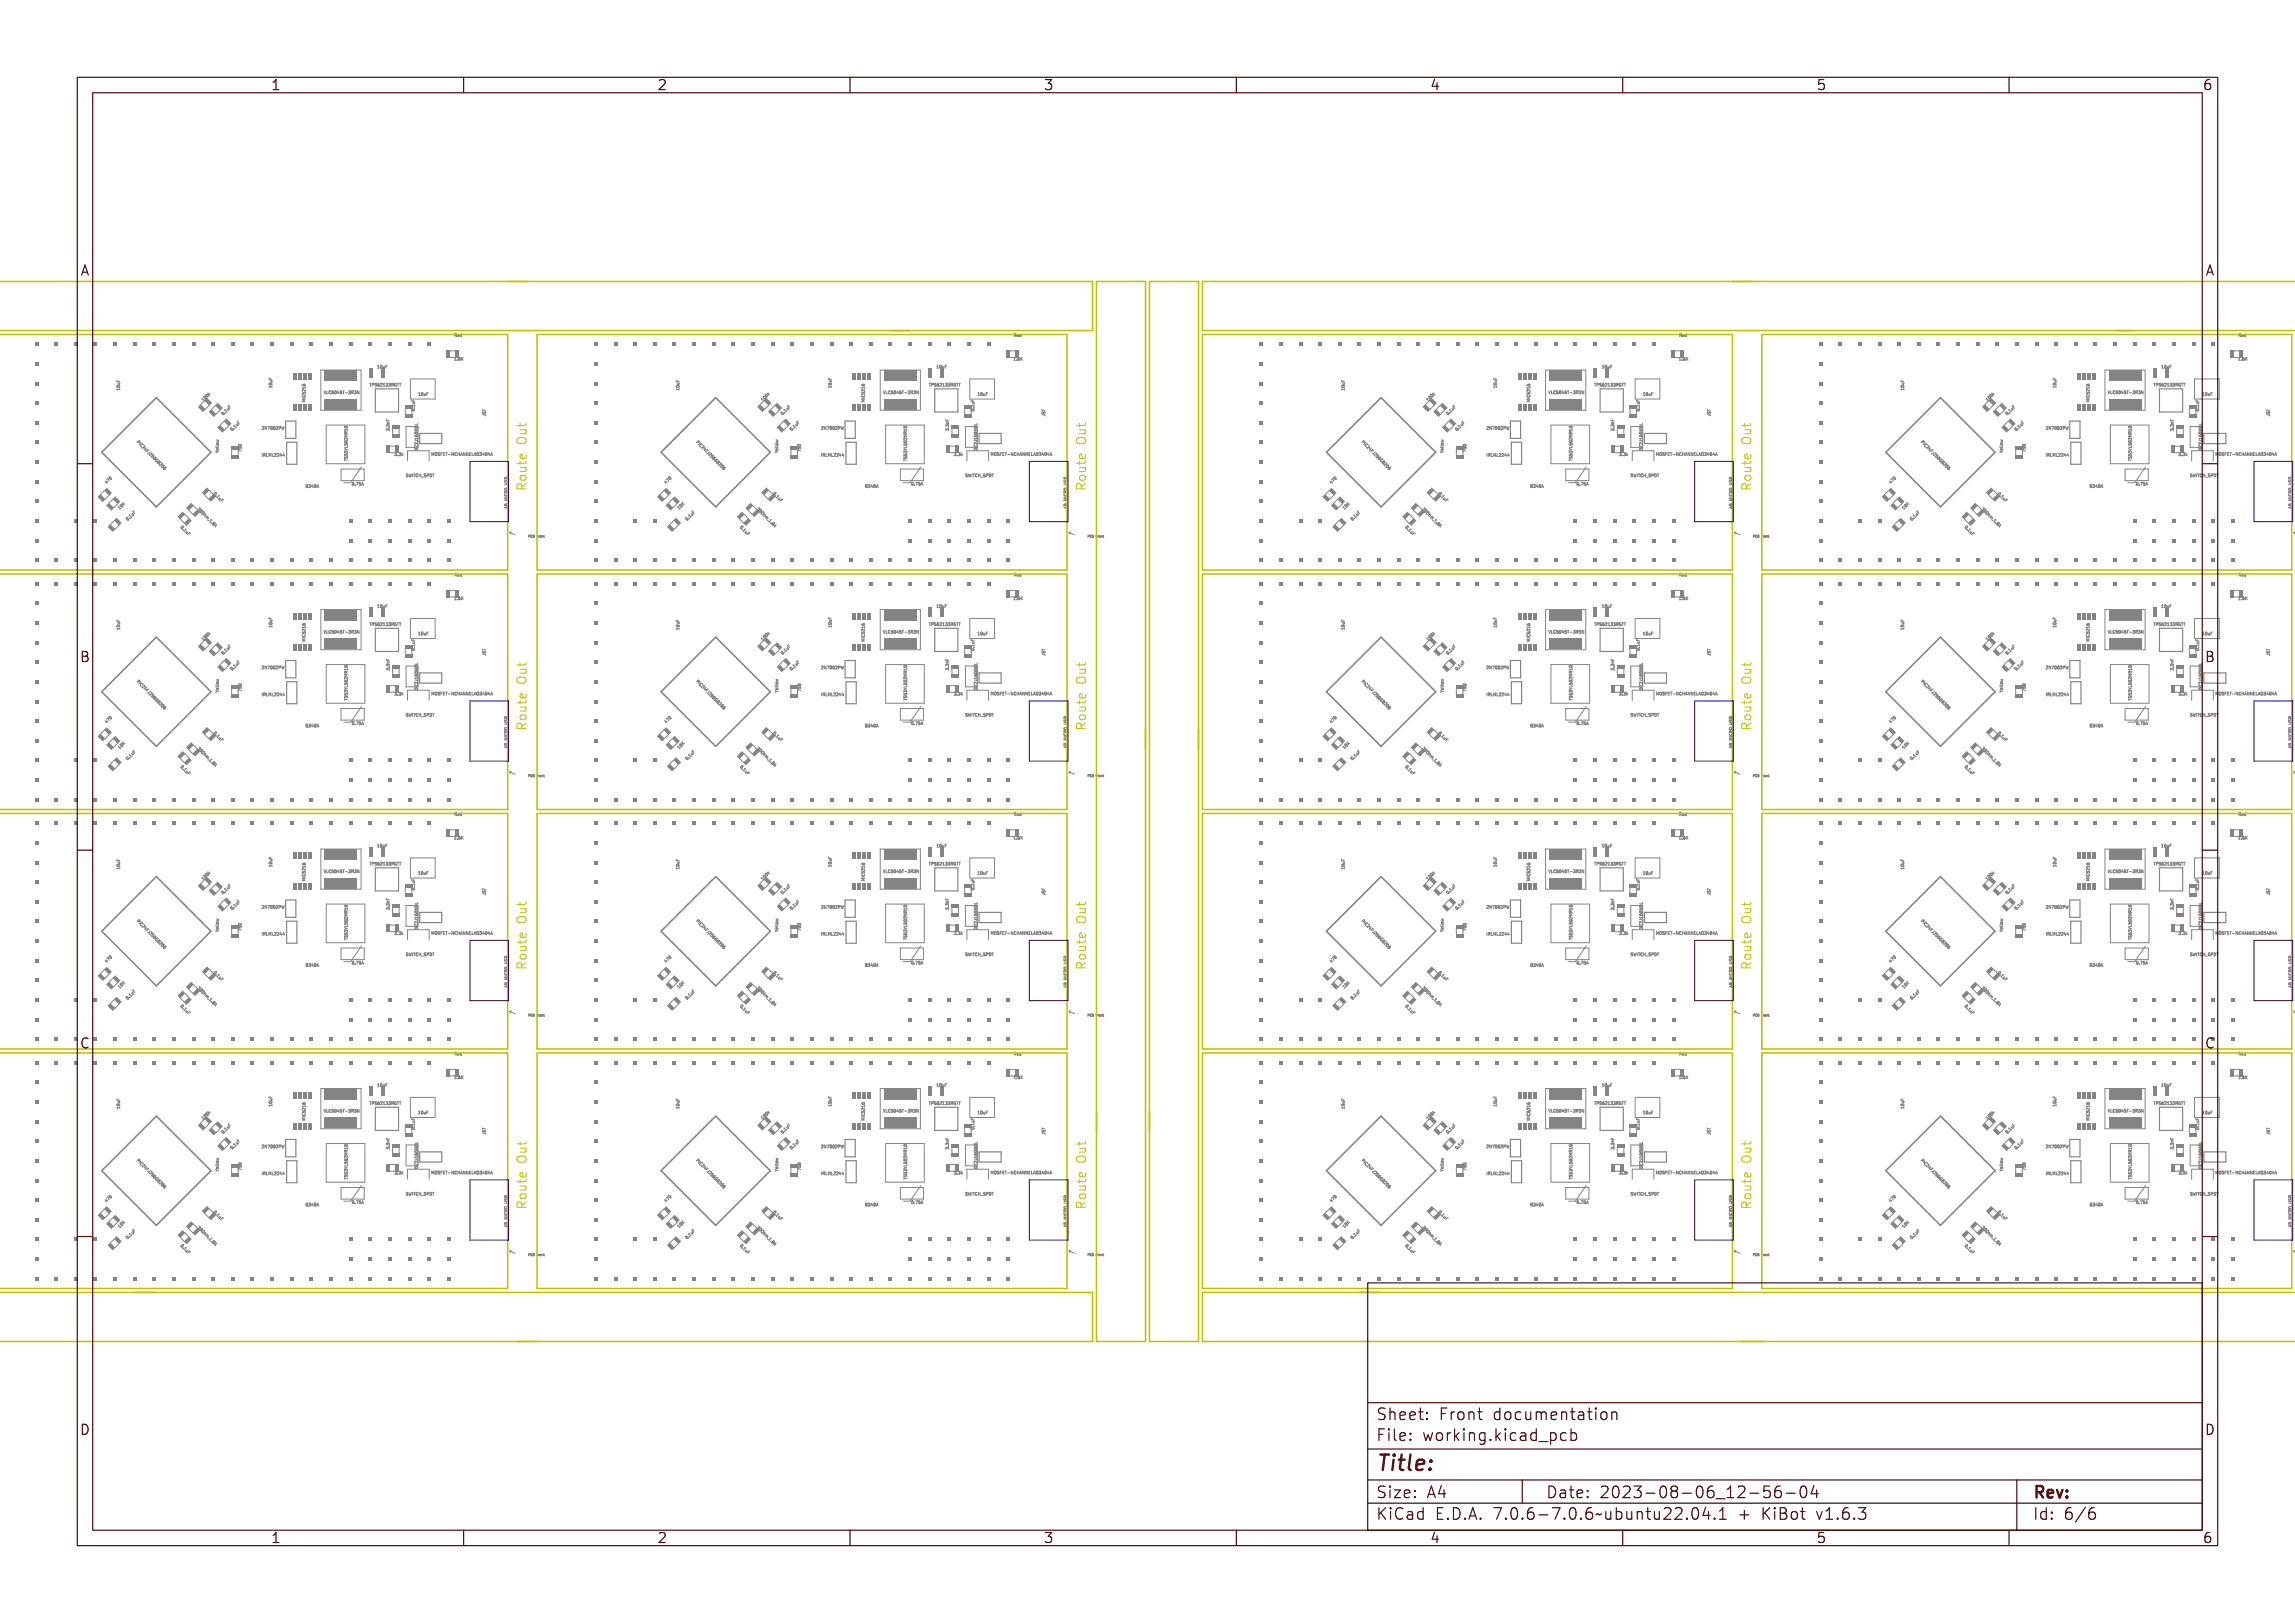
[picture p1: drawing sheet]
<svg xmlns="http://www.w3.org/2000/svg" width="297mm" height="210mm" viewBox="0 0 297 210" stroke-linecap="round" stroke-linejoin="round" font-family="sans-serif">
<defs><g id="words">
<text font-size="2.7" fill="#480000" x="178" y="190.3">Title:</text>
<g font-size="2" fill="#480000">
<text x="178" y="183.7">Sheet: Front documentation</text>
<text x="178" y="186.5">File: working.kicad_pcb</text>
<text x="178" y="193.9">Size: A4</text>
<text x="178" y="196.6">KiCad E.D.A. 7.0.6-7.0.6~ubuntu22.04.1 + KiBot v1.6.3</text>
<text x="200" y="193.9">Date: 2023-08-06_12-56-04</text>
<text x="263" y="196.6">Id: 6/6</text>
<text x="263" y="193.9">Rev:</text>
</g>
<g font-size="1.7" fill="#480000">
<text x="35" y="11.7">1</text>
<text x="85" y="11.7">2</text>
<text x="135" y="11.7">3</text>
<text x="185" y="11.7">4</text>
<text x="235" y="11.7">5</text>
<text x="285" y="11.7">6</text>
<text x="10.5" y="35.7">A</text>
<text x="285.5" y="35.7">A</text>
<text x="10.5" y="85.6">B</text>
<text x="285.5" y="85.6">B</text>
<text x="10.5" y="135.7">C</text>
<text x="285.5" y="135.7">C</text>
<text x="10.5" y="185.6">D</text>
<text x="285.5" y="185.6">D</text>
<text x="35" y="199.7">1</text>
<text x="85" y="199.7">2</text>
<text x="135" y="199.7">3</text>
<text x="185" y="199.7">4</text>
<text x="235" y="199.7">5</text>
<text x="285" y="199.7">6</text>
</g>
<g font-size=".5" fill="#848484">
<text x="48.8" y="47.7">10uF</text>
<text x="58.8" y="46.6">1.6K</text>
<text x="58.9" y="43.6">Red</text>
<text x="121.2" y="47.7">10uF</text>
<text x="131.2" y="46.6">1.6K</text>
<text x="131.3" y="43.6">Red</text>
<text x="207.3" y="47.7">10uF</text>
<text x="217.3" y="46.6">1.6K</text>
<text x="217.4" y="43.6">Red</text>
<text x="279.7" y="47.7">10uF</text>
<text x="289.7" y="46.6">1.6K</text>
<text x="289.8" y="43.6">Red</text>
<text x="15.5" y="50.3" transform="rotate(-90 15.5 50.3)">10uF</text>
<text x="26.3" y="52" transform="rotate(-45 26.3 52)">100k</text>
<text x="28.8" y="53.8" transform="rotate(-45 28.8 53.8)">0.1uF</text>
<text x="35.2" y="50.3" transform="rotate(-90 35.2 50.3)">10uF</text>
<text x="39.5" y="51.7" transform="rotate(-90 39.5 51.7)">MIC5216</text>
<text x="42.7" y="51">VLC5045T-3R3N</text>
<text x="47.8" y="50">TPS62133RGTT</text>
<text x="54.1" y="51.2">10uF</text>
<text x="62.9" y="53.8" transform="rotate(-90 62.9 53.8)">JST</text>
<text x="87.9" y="50.3" transform="rotate(-90 87.9 50.3)">10uF</text>
<text x="98.7" y="52" transform="rotate(-45 98.7 52)">100k</text>
<text x="101.2" y="53.8" transform="rotate(-45 101.2 53.8)">0.1uF</text>
<text x="107.6" y="50.3" transform="rotate(-90 107.6 50.3)">10uF</text>
<text x="111.9" y="51.7" transform="rotate(-90 111.9 51.7)">MIC5216</text>
<text x="115.1" y="51">VLC5045T-3R3N</text>
<text x="120.2" y="50">TPS62133RGTT</text>
<text x="126.1" y="53.2" transform="rotate(-90 126.1 53.2)">0.1uF</text>
<text x="126.5" y="51.2">10uF</text>
<text x="135.3" y="53.8" transform="rotate(-90 135.3 53.8)">JST</text>
<text x="174" y="50.3" transform="rotate(-90 174 50.3)">10uF</text>
<text x="184.8" y="52" transform="rotate(-45 184.8 52)">100k</text>
<text x="187.3" y="53.8" transform="rotate(-45 187.3 53.8)">0.1uF</text>
<text x="193.7" y="50.3" transform="rotate(-90 193.7 50.3)">10uF</text>
<text x="198" y="51.7" transform="rotate(-90 198 51.7)">MIC5216</text>
<text x="201.2" y="51">VLC5045T-3R3N</text>
<text x="206.3" y="50">TPS62133RGTT</text>
<text x="212.2" y="53.2" transform="rotate(-90 212.2 53.2)">0.1uF</text>
<text x="212.6" y="51.2">10uF</text>
<text x="221.4" y="53.8" transform="rotate(-90 221.4 53.8)">JST</text>
<text x="246.4" y="50.3" transform="rotate(-90 246.4 50.3)">10uF</text>
<text x="257.2" y="52" transform="rotate(-45 257.2 52)">100k</text>
<text x="259.7" y="53.8" transform="rotate(-45 259.7 53.8)">0.1uF</text>
<text x="266.1" y="50.3" transform="rotate(-90 266.1 50.3)">10uF</text>
<text x="270.4" y="51.7" transform="rotate(-90 270.4 51.7)">MIC5216</text>
<text x="273.5" y="51">VLC5045T-3R3N</text>
<text x="278.7" y="50">TPS62133RGTT</text>
<text x="284.6" y="53.2" transform="rotate(-90 284.6 53.2)">0.1uF</text>
<text x="285" y="51.2">10uF</text>
<text x="293.7" y="53.8" transform="rotate(-90 293.7 53.8)">JST</text>
<text x="17.6" y="57.2" transform="rotate(45 17.6 57.2)">PIC24FJ256GB206</text>
<text x="28.3" y="58.6" transform="rotate(-90 28.3 58.6)">Yellow</text>
<text x="30" y="55.8" transform="rotate(-45 30 55.8)">0.1uF</text>
<text x="31.2" y="58.3" transform="rotate(-90 31.2 58.3)">750</text>
<text x="33.8" y="59.1">IRLML2244</text>
<text x="34.4" y="55.6">2N7002PW</text>
<text x="45" y="59" transform="rotate(-90 45 59)">TS53YL502MR10</text>
<text x="50.4" y="55.7" transform="rotate(-90 50.4 55.7)">3.3nF</text>
<text x="51" y="59">3.3k</text>
<text x="54.1" y="57.7" transform="rotate(-90 54.1 57.7)">DZ2J160M0L</text>
<text x="55.8" y="59">MOSFET-NCHANNELAO3404A</text>
<text x="90" y="57.2" transform="rotate(45 90 57.2)">PIC24FJ256GB206</text>
<text x="100.7" y="58.6" transform="rotate(-90 100.7 58.6)">Yellow</text>
<text x="102.4" y="55.8" transform="rotate(-45 102.4 55.8)">0.1uF</text>
<text x="103.6" y="58.3" transform="rotate(-90 103.6 58.3)">750</text>
<text x="106.2" y="59.1">IRLML2244</text>
<text x="106.8" y="55.6">2N7002PW</text>
<text x="117.4" y="59" transform="rotate(-90 117.4 59)">TS53YL502MR10</text>
<text x="122.8" y="55.7" transform="rotate(-90 122.8 55.7)">3.3nF</text>
<text x="123.4" y="59">3.3k</text>
<text x="126.5" y="57.7" transform="rotate(-90 126.5 57.7)">DZ2J160M0L</text>
<text x="128.2" y="59">MOSFET-NCHANNELAO3404A</text>
<text x="176.1" y="57.2" transform="rotate(45 176.1 57.2)">PIC24FJ256GB206</text>
<text x="186.8" y="58.6" transform="rotate(-90 186.8 58.6)">Yellow</text>
<text x="188.5" y="55.8" transform="rotate(-45 188.5 55.8)">0.1uF</text>
<text x="189.7" y="58.3" transform="rotate(-90 189.7 58.3)">750</text>
<text x="192.3" y="59.1">IRLML2244</text>
<text x="192.9" y="55.6">2N7002PW</text>
<text x="203.5" y="59" transform="rotate(-90 203.5 59)">TS53YL502MR10</text>
<text x="208.9" y="55.7" transform="rotate(-90 208.9 55.7)">3.3nF</text>
<text x="209.5" y="59">3.3k</text>
<text x="212.6" y="57.7" transform="rotate(-90 212.6 57.7)">DZ2J160M0L</text>
<text x="214.3" y="59">MOSFET-NCHANNELAO3404A</text>
<text x="248.5" y="57.2" transform="rotate(45 248.5 57.2)">PIC24FJ256GB206</text>
<text x="259.2" y="58.6" transform="rotate(-90 259.2 58.6)">Yellow</text>
<text x="260.9" y="55.8" transform="rotate(-45 260.9 55.8)">0.1uF</text>
<text x="262.1" y="58.3" transform="rotate(-90 262.1 58.3)">750</text>
<text x="264.7" y="59.1">IRLML2244</text>
<text x="265.3" y="55.6">2N7002PW</text>
<text x="275.9" y="59" transform="rotate(-90 275.9 59)">TS53YL502MR10</text>
<text x="281.3" y="55.7" transform="rotate(-90 281.3 55.7)">3.3nF</text>
<text x="281.9" y="59">3.3k</text>
<text x="285" y="57.7" transform="rotate(-90 285 57.7)">DZ2J160M0L</text>
<text x="286.7" y="59">MOSFET-NCHANNELAO3404A</text>
<text x="13.8" y="62.7" transform="rotate(-45 13.8 62.7)">470</text>
<text x="15.5" y="66" transform="rotate(-45 15.5 66)">10K</text>
<text x="25.5" y="65.9" transform="rotate(45 25.5 65.9)">30Ohm,1.8A</text>
<text x="27.6" y="63.9" transform="rotate(45 27.6 63.9)">0.1uF</text>
<text x="39.8" y="63.1">B340A</text>
<text x="45.6" y="62.8">0.75A</text>
<text x="52.9" y="61.7">SWITCH_SPDT</text>
<text x="65.7" y="65.3" transform="rotate(-90 65.7 65.3)">AB MICRO USB</text>
<text x="86.2" y="62.7" transform="rotate(-45 86.2 62.7)">470</text>
<text x="87.9" y="66" transform="rotate(-45 87.9 66)">10K</text>
<text x="97.9" y="65.9" transform="rotate(45 97.9 65.9)">30Ohm,1.8A</text>
<text x="100" y="63.9" transform="rotate(45 100 63.9)">0.1uF</text>
<text x="112.2" y="63.1">B340A</text>
<text x="118" y="62.8">0.75A</text>
<text x="125.3" y="61.7">SWITCH_SPDT</text>
<text x="138.1" y="65.3" transform="rotate(-90 138.1 65.3)">AB MICRO USB</text>
<text x="172.3" y="62.7" transform="rotate(-45 172.3 62.7)">470</text>
<text x="174" y="66" transform="rotate(-45 174 66)">10K</text>
<text x="184" y="65.9" transform="rotate(45 184 65.9)">30Ohm,1.8A</text>
<text x="186.1" y="63.9" transform="rotate(45 186.1 63.9)">0.1uF</text>
<text x="198.3" y="63.1">B340A</text>
<text x="204.1" y="62.8">0.75A</text>
<text x="211.4" y="61.7">SWITCH_SPDT</text>
<text x="224.2" y="65.3" transform="rotate(-90 224.2 65.3)">AB MICRO USB</text>
<text x="244.7" y="62.7" transform="rotate(-45 244.7 62.7)">470</text>
<text x="246.3" y="66" transform="rotate(-45 246.3 66)">10K</text>
<text x="256.4" y="65.9" transform="rotate(45 256.4 65.9)">30Ohm,1.8A</text>
<text x="258.5" y="63.9" transform="rotate(45 258.5 63.9)">0.1uF</text>
<text x="270.7" y="63.1">B340A</text>
<text x="276.5" y="62.8">0.75A</text>
<text x="283.8" y="61.7">SWITCH_SPDT</text>
<text x="296.6" y="65.3" transform="rotate(-90 296.6 65.3)">AB MICRO USB</text>
<text x="16.5" y="67.4" transform="rotate(-45 16.5 67.4)">0.1uF</text>
<text x="23.3" y="68.2" transform="rotate(45 23.3 68.2)">0.1uF</text>
<text x="88.9" y="67.4" transform="rotate(-45 88.9 67.4)">0.1uF</text>
<text x="95.7" y="68.2" transform="rotate(45 95.7 68.2)">0.1uF</text>
<text x="175" y="67.4" transform="rotate(-45 175 67.4)">0.1uF</text>
<text x="181.8" y="68.2" transform="rotate(45 181.8 68.2)">0.1uF</text>
<text x="247.4" y="67.4" transform="rotate(-45 247.4 67.4)">0.1uF</text>
<text x="254.2" y="68.2" transform="rotate(45 254.2 68.2)">0.1uF</text>
<text x="58.8" y="77.6">1.6K</text>
<text x="58.9" y="74.6">Red</text>
<text x="131.2" y="77.6">1.6K</text>
<text x="131.3" y="74.6">Red</text>
<text x="217.3" y="77.6">1.6K</text>
<text x="217.4" y="74.6">Red</text>
<text x="289.7" y="77.6">1.6K</text>
<text x="289.8" y="74.6">Red</text>
<text x="15.5" y="81.3" transform="rotate(-90 15.5 81.3)">10uF</text>
<text x="26.3" y="83" transform="rotate(-45 26.3 83)">100k</text>
<text x="35.2" y="81.2" transform="rotate(-90 35.2 81.2)">10uF</text>
<text x="39.5" y="82.7" transform="rotate(-90 39.5 82.7)">MIC5216</text>
<text x="42.7" y="82">VLC5045T-3R3N</text>
<text x="47.8" y="81">TPS62133RGTT</text>
<text x="48.8" y="78.6">10uF</text>
<text x="54.1" y="82.2">10uF</text>
<text x="87.9" y="81.3" transform="rotate(-90 87.9 81.3)">10uF</text>
<text x="98.7" y="83" transform="rotate(-45 98.7 83)">100k</text>
<text x="107.6" y="81.2" transform="rotate(-90 107.6 81.2)">10uF</text>
<text x="111.9" y="82.7" transform="rotate(-90 111.9 82.7)">MIC5216</text>
<text x="115.1" y="82">VLC5045T-3R3N</text>
<text x="120.2" y="81">TPS62133RGTT</text>
<text x="121.2" y="78.6">10uF</text>
<text x="126.5" y="82.2">10uF</text>
<text x="174" y="81.3" transform="rotate(-90 174 81.3)">10uF</text>
<text x="184.8" y="83" transform="rotate(-45 184.8 83)">100k</text>
<text x="193.7" y="81.2" transform="rotate(-90 193.7 81.2)">10uF</text>
<text x="198" y="82.7" transform="rotate(-90 198 82.7)">MIC5216</text>
<text x="201.2" y="82">VLC5045T-3R3N</text>
<text x="206.3" y="81">TPS62133RGTT</text>
<text x="207.3" y="78.6">10uF</text>
<text x="212.6" y="82.2">10uF</text>
<text x="246.4" y="81.3" transform="rotate(-90 246.4 81.3)">10uF</text>
<text x="257.2" y="83" transform="rotate(-45 257.2 83)">100k</text>
<text x="266.1" y="81.2" transform="rotate(-90 266.1 81.2)">10uF</text>
<text x="270.4" y="82.7" transform="rotate(-90 270.4 82.7)">MIC5216</text>
<text x="273.5" y="82">VLC5045T-3R3N</text>
<text x="278.7" y="81">TPS62133RGTT</text>
<text x="279.7" y="78.6">10uF</text>
<text x="285" y="82.2">10uF</text>
<text x="17.6" y="88.2" transform="rotate(45 17.6 88.2)">PIC24FJ256GB206</text>
<text x="28.3" y="89.6" transform="rotate(-90 28.3 89.6)">Yellow</text>
<text x="28.8" y="84.8" transform="rotate(-45 28.8 84.8)">0.1uF</text>
<text x="30" y="86.8" transform="rotate(-45 30 86.8)">0.1uF</text>
<text x="31.2" y="89.3" transform="rotate(-90 31.2 89.3)">750</text>
<text x="34.4" y="86.6">2N7002PW</text>
<text x="45" y="90" transform="rotate(-90 45 90)">TS53YL502MR10</text>
<text x="50.4" y="86.7" transform="rotate(-90 50.4 86.7)">3.3nF</text>
<text x="51" y="90">3.3k</text>
<text x="53.7" y="84.2" transform="rotate(-90 53.7 84.2)">0.1uF</text>
<text x="54.1" y="88.7" transform="rotate(-90 54.1 88.7)">DZ2J160M0L</text>
<text x="55.8" y="90">MOSFET-NCHANNELAO3404A</text>
<text x="62.9" y="84.8" transform="rotate(-90 62.9 84.8)">JST</text>
<text x="90" y="88.2" transform="rotate(45 90 88.2)">PIC24FJ256GB206</text>
<text x="100.7" y="89.6" transform="rotate(-90 100.7 89.6)">Yellow</text>
<text x="101.2" y="84.8" transform="rotate(-45 101.2 84.8)">0.1uF</text>
<text x="102.4" y="86.8" transform="rotate(-45 102.4 86.8)">0.1uF</text>
<text x="103.6" y="89.3" transform="rotate(-90 103.6 89.3)">750</text>
<text x="106.8" y="86.6">2N7002PW</text>
<text x="117.4" y="90" transform="rotate(-90 117.4 90)">TS53YL502MR10</text>
<text x="122.8" y="86.7" transform="rotate(-90 122.8 86.7)">3.3nF</text>
<text x="123.4" y="90">3.3k</text>
<text x="126.1" y="84.2" transform="rotate(-90 126.1 84.2)">0.1uF</text>
<text x="126.5" y="88.7" transform="rotate(-90 126.5 88.7)">DZ2J160M0L</text>
<text x="128.2" y="90">MOSFET-NCHANNELAO3404A</text>
<text x="135.3" y="84.8" transform="rotate(-90 135.3 84.8)">JST</text>
<text x="176.1" y="88.2" transform="rotate(45 176.1 88.2)">PIC24FJ256GB206</text>
<text x="186.8" y="89.6" transform="rotate(-90 186.8 89.6)">Yellow</text>
<text x="187.3" y="84.8" transform="rotate(-45 187.3 84.8)">0.1uF</text>
<text x="188.5" y="86.8" transform="rotate(-45 188.5 86.8)">0.1uF</text>
<text x="189.7" y="89.3" transform="rotate(-90 189.7 89.3)">750</text>
<text x="192.9" y="86.6">2N7002PW</text>
<text x="203.5" y="90" transform="rotate(-90 203.5 90)">TS53YL502MR10</text>
<text x="208.9" y="86.7" transform="rotate(-90 208.9 86.7)">3.3nF</text>
<text x="209.5" y="90">3.3k</text>
<text x="212.2" y="84.2" transform="rotate(-90 212.2 84.2)">0.1uF</text>
<text x="212.6" y="88.7" transform="rotate(-90 212.6 88.7)">DZ2J160M0L</text>
<text x="214.3" y="90">MOSFET-NCHANNELAO3404A</text>
<text x="221.4" y="84.8" transform="rotate(-90 221.4 84.8)">JST</text>
<text x="248.5" y="88.2" transform="rotate(45 248.5 88.2)">PIC24FJ256GB206</text>
<text x="259.2" y="89.6" transform="rotate(-90 259.2 89.6)">Yellow</text>
<text x="259.7" y="84.8" transform="rotate(-45 259.7 84.8)">0.1uF</text>
<text x="260.9" y="86.8" transform="rotate(-45 260.9 86.8)">0.1uF</text>
<text x="262.1" y="89.3" transform="rotate(-90 262.1 89.3)">750</text>
<text x="265.3" y="86.6">2N7002PW</text>
<text x="275.9" y="90" transform="rotate(-90 275.9 90)">TS53YL502MR10</text>
<text x="281.3" y="86.7" transform="rotate(-90 281.3 86.7)">3.3nF</text>
<text x="281.9" y="90">3.3k</text>
<text x="284.6" y="84.2" transform="rotate(-90 284.6 84.2)">0.1uF</text>
<text x="285" y="88.7" transform="rotate(-90 285 88.7)">DZ2J160M0L</text>
<text x="286.7" y="90">MOSFET-NCHANNELAO3404A</text>
<text x="293.7" y="84.8" transform="rotate(-90 293.7 84.8)">JST</text>
<text x="13.8" y="93.7" transform="rotate(-45 13.8 93.7)">470</text>
<text x="27.6" y="94.9" transform="rotate(45 27.6 94.9)">0.1uF</text>
<text x="33.8" y="90.1">IRLML2244</text>
<text x="39.8" y="94.1">B340A</text>
<text x="45.6" y="93.8">0.75A</text>
<text x="52.9" y="92.7">SWITCH_SPDT</text>
<text x="86.2" y="93.7" transform="rotate(-45 86.2 93.7)">470</text>
<text x="100" y="94.9" transform="rotate(45 100 94.9)">0.1uF</text>
<text x="106.2" y="90.1">IRLML2244</text>
<text x="112.2" y="94.1">B340A</text>
<text x="118" y="93.8">0.75A</text>
<text x="125.3" y="92.7">SWITCH_SPDT</text>
<text x="172.3" y="93.7" transform="rotate(-45 172.3 93.7)">470</text>
<text x="186.1" y="94.9" transform="rotate(45 186.1 94.9)">0.1uF</text>
<text x="192.3" y="90.1">IRLML2244</text>
<text x="198.3" y="94.1">B340A</text>
<text x="204.1" y="93.8">0.75A</text>
<text x="211.4" y="92.7">SWITCH_SPDT</text>
<text x="244.7" y="93.7" transform="rotate(-45 244.7 93.7)">470</text>
<text x="258.5" y="94.9" transform="rotate(45 258.5 94.9)">0.1uF</text>
<text x="264.7" y="90.1">IRLML2244</text>
<text x="270.7" y="94.1">B340A</text>
<text x="276.5" y="93.8">0.75A</text>
<text x="283.8" y="92.7">SWITCH_SPDT</text>
<text x="15.5" y="97" transform="rotate(-45 15.5 97)">10K</text>
<text x="16.5" y="98.4" transform="rotate(-45 16.5 98.4)">0.1uF</text>
<text x="23.3" y="99.2" transform="rotate(45 23.3 99.2)">0.1uF</text>
<text x="25.5" y="96.9" transform="rotate(45 25.5 96.9)">30Ohm,1.8A</text>
<text x="65.7" y="96.3" transform="rotate(-90 65.7 96.3)">AB MICRO USB</text>
<text x="87.9" y="97" transform="rotate(-45 87.9 97)">10K</text>
<text x="88.9" y="98.4" transform="rotate(-45 88.9 98.4)">0.1uF</text>
<text x="95.7" y="99.2" transform="rotate(45 95.7 99.2)">0.1uF</text>
<text x="97.9" y="96.9" transform="rotate(45 97.9 96.9)">30Ohm,1.8A</text>
<text x="174" y="97" transform="rotate(-45 174 97)">10K</text>
<text x="175" y="98.4" transform="rotate(-45 175 98.4)">0.1uF</text>
<text x="181.8" y="99.2" transform="rotate(45 181.8 99.2)">0.1uF</text>
<text x="184" y="96.9" transform="rotate(45 184 96.9)">30Ohm,1.8A</text>
<text x="224.2" y="96.3" transform="rotate(-90 224.2 96.3)">AB MICRO USB</text>
<text x="246.3" y="97" transform="rotate(-45 246.3 97)">10K</text>
<text x="247.4" y="98.4" transform="rotate(-45 247.4 98.4)">0.1uF</text>
<text x="254.2" y="99.2" transform="rotate(45 254.2 99.2)">0.1uF</text>
<text x="256.4" y="96.9" transform="rotate(45 256.4 96.9)">30Ohm,1.8A</text>
<text x="296.6" y="96.3" transform="rotate(-90 296.6 96.3)">AB MICRO USB</text>
<text x="58.9" y="105.6">Red</text>
<text x="131.3" y="105.6">Red</text>
<text x="217.4" y="105.6">Red</text>
<text x="289.8" y="105.6">Red</text>
<text x="15.5" y="112.3" transform="rotate(-90 15.5 112.3)">10uF</text>
<text x="26.3" y="114" transform="rotate(-45 26.3 114)">100k</text>
<text x="35.2" y="112.2" transform="rotate(-90 35.2 112.2)">10uF</text>
<text x="39.5" y="113.7" transform="rotate(-90 39.5 113.7)">MIC5216</text>
<text x="42.7" y="112.9">VLC5045T-3R3N</text>
<text x="47.8" y="112">TPS62133RGTT</text>
<text x="48.8" y="109.6">10uF</text>
<text x="54.1" y="113.2">10uF</text>
<text x="58.8" y="108.6">1.6K</text>
<text x="87.9" y="112.3" transform="rotate(-90 87.9 112.3)">10uF</text>
<text x="98.7" y="114" transform="rotate(-45 98.7 114)">100k</text>
<text x="107.6" y="112.2" transform="rotate(-90 107.6 112.2)">10uF</text>
<text x="111.9" y="113.7" transform="rotate(-90 111.9 113.7)">MIC5216</text>
<text x="115.1" y="112.9">VLC5045T-3R3N</text>
<text x="120.2" y="112">TPS62133RGTT</text>
<text x="121.2" y="109.6">10uF</text>
<text x="126.5" y="113.2">10uF</text>
<text x="131.2" y="108.6">1.6K</text>
<text x="174" y="112.3" transform="rotate(-90 174 112.3)">10uF</text>
<text x="184.8" y="114" transform="rotate(-45 184.8 114)">100k</text>
<text x="193.7" y="112.2" transform="rotate(-90 193.7 112.2)">10uF</text>
<text x="198" y="113.7" transform="rotate(-90 198 113.7)">MIC5216</text>
<text x="201.2" y="112.9">VLC5045T-3R3N</text>
<text x="206.3" y="112">TPS62133RGTT</text>
<text x="207.3" y="109.6">10uF</text>
<text x="212.6" y="113.2">10uF</text>
<text x="217.3" y="108.6">1.6K</text>
<text x="246.4" y="112.3" transform="rotate(-90 246.4 112.3)">10uF</text>
<text x="257.2" y="114" transform="rotate(-45 257.2 114)">100k</text>
<text x="266.1" y="112.2" transform="rotate(-90 266.1 112.2)">10uF</text>
<text x="270.4" y="113.7" transform="rotate(-90 270.4 113.7)">MIC5216</text>
<text x="273.5" y="112.9">VLC5045T-3R3N</text>
<text x="278.7" y="112">TPS62133RGTT</text>
<text x="279.7" y="109.6">10uF</text>
<text x="285" y="113.2">10uF</text>
<text x="289.7" y="108.6">1.6K</text>
<text x="17.6" y="119.2" transform="rotate(45 17.6 119.2)">PIC24FJ256GB206</text>
<text x="28.8" y="115.8" transform="rotate(-45 28.8 115.8)">0.1uF</text>
<text x="30" y="117.8" transform="rotate(-45 30 117.8)">0.1uF</text>
<text x="34.4" y="117.6">2N7002PW</text>
<text x="50.4" y="117.7" transform="rotate(-90 50.4 117.7)">3.3nF</text>
<text x="53.7" y="115.1" transform="rotate(-90 53.7 115.1)">0.1uF</text>
<text x="54.1" y="119.7" transform="rotate(-90 54.1 119.7)">DZ2J160M0L</text>
<text x="62.9" y="115.8" transform="rotate(-90 62.9 115.8)">JST</text>
<text x="90" y="119.2" transform="rotate(45 90 119.2)">PIC24FJ256GB206</text>
<text x="101.2" y="115.8" transform="rotate(-45 101.2 115.8)">0.1uF</text>
<text x="102.4" y="117.8" transform="rotate(-45 102.4 117.8)">0.1uF</text>
<text x="106.8" y="117.6">2N7002PW</text>
<text x="122.8" y="117.7" transform="rotate(-90 122.8 117.7)">3.3nF</text>
<text x="126.1" y="115.1" transform="rotate(-90 126.1 115.1)">0.1uF</text>
<text x="126.5" y="119.7" transform="rotate(-90 126.5 119.7)">DZ2J160M0L</text>
<text x="135.3" y="115.8" transform="rotate(-90 135.3 115.8)">JST</text>
<text x="176.1" y="119.2" transform="rotate(45 176.1 119.2)">PIC24FJ256GB206</text>
<text x="187.3" y="115.8" transform="rotate(-45 187.3 115.8)">0.1uF</text>
<text x="188.5" y="117.8" transform="rotate(-45 188.5 117.8)">0.1uF</text>
<text x="192.9" y="117.6">2N7002PW</text>
<text x="208.9" y="117.7" transform="rotate(-90 208.9 117.7)">3.3nF</text>
<text x="212.2" y="115.1" transform="rotate(-90 212.2 115.1)">0.1uF</text>
<text x="212.6" y="119.7" transform="rotate(-90 212.6 119.7)">DZ2J160M0L</text>
<text x="221.4" y="115.8" transform="rotate(-90 221.4 115.8)">JST</text>
<text x="248.5" y="119.2" transform="rotate(45 248.5 119.2)">PIC24FJ256GB206</text>
<text x="259.7" y="115.8" transform="rotate(-45 259.7 115.8)">0.1uF</text>
<text x="260.9" y="117.8" transform="rotate(-45 260.9 117.8)">0.1uF</text>
<text x="265.3" y="117.6">2N7002PW</text>
<text x="281.3" y="117.7" transform="rotate(-90 281.3 117.7)">3.3nF</text>
<text x="284.6" y="115.1" transform="rotate(-90 284.6 115.1)">0.1uF</text>
<text x="285" y="119.7" transform="rotate(-90 285 119.7)">DZ2J160M0L</text>
<text x="293.7" y="115.8" transform="rotate(-90 293.7 115.8)">JST</text>
<text x="13.8" y="124.6" transform="rotate(-45 13.8 124.6)">470</text>
<text x="27.6" y="125.9" transform="rotate(45 27.6 125.9)">0.1uF</text>
<text x="28.3" y="120.6" transform="rotate(-90 28.3 120.6)">Yellow</text>
<text x="31.2" y="120.3" transform="rotate(-90 31.2 120.3)">750</text>
<text x="33.8" y="121">IRLML2244</text>
<text x="39.8" y="125.1">B340A</text>
<text x="45" y="120.9" transform="rotate(-90 45 120.9)">TS53YL502MR10</text>
<text x="45.6" y="124.8">0.75A</text>
<text x="51" y="121">3.3k</text>
<text x="52.9" y="123.7">SWITCH_SPDT</text>
<text x="55.8" y="120.9">MOSFET-NCHANNELAO3404A</text>
<text x="86.2" y="124.6" transform="rotate(-45 86.2 124.6)">470</text>
<text x="100" y="125.9" transform="rotate(45 100 125.9)">0.1uF</text>
<text x="100.7" y="120.6" transform="rotate(-90 100.7 120.6)">Yellow</text>
<text x="103.6" y="120.3" transform="rotate(-90 103.6 120.3)">750</text>
<text x="106.2" y="121">IRLML2244</text>
<text x="112.2" y="125.1">B340A</text>
<text x="117.4" y="120.9" transform="rotate(-90 117.4 120.9)">TS53YL502MR10</text>
<text x="118" y="124.8">0.75A</text>
<text x="123.4" y="121">3.3k</text>
<text x="125.3" y="123.7">SWITCH_SPDT</text>
<text x="128.2" y="120.9">MOSFET-NCHANNELAO3404A</text>
<text x="172.3" y="124.6" transform="rotate(-45 172.3 124.6)">470</text>
<text x="186.1" y="125.9" transform="rotate(45 186.1 125.9)">0.1uF</text>
<text x="186.8" y="120.6" transform="rotate(-90 186.8 120.6)">Yellow</text>
<text x="189.7" y="120.3" transform="rotate(-90 189.7 120.3)">750</text>
<text x="192.3" y="121">IRLML2244</text>
<text x="198.3" y="125.1">B340A</text>
<text x="203.5" y="120.9" transform="rotate(-90 203.5 120.9)">TS53YL502MR10</text>
<text x="204.1" y="124.8">0.75A</text>
<text x="209.5" y="121">3.3k</text>
<text x="211.4" y="123.7">SWITCH_SPDT</text>
<text x="214.3" y="120.9">MOSFET-NCHANNELAO3404A</text>
<text x="244.7" y="124.6" transform="rotate(-45 244.7 124.6)">470</text>
<text x="258.5" y="125.9" transform="rotate(45 258.5 125.9)">0.1uF</text>
<text x="259.2" y="120.6" transform="rotate(-90 259.2 120.6)">Yellow</text>
<text x="262.1" y="120.3" transform="rotate(-90 262.1 120.3)">750</text>
<text x="264.7" y="121">IRLML2244</text>
<text x="270.7" y="125.1">B340A</text>
<text x="275.9" y="120.9" transform="rotate(-90 275.9 120.9)">TS53YL502MR10</text>
<text x="276.5" y="124.8">0.75A</text>
<text x="281.9" y="121">3.3k</text>
<text x="283.8" y="123.7">SWITCH_SPDT</text>
<text x="286.7" y="120.9">MOSFET-NCHANNELAO3404A</text>
<text x="15.5" y="128" transform="rotate(-45 15.5 128)">10K</text>
<text x="16.5" y="129.4" transform="rotate(-45 16.5 129.4)">0.1uF</text>
<text x="23.3" y="130.2" transform="rotate(45 23.3 130.2)">0.1uF</text>
<text x="25.5" y="127.9" transform="rotate(45 25.5 127.9)">30Ohm,1.8A</text>
<text x="65.7" y="127.2" transform="rotate(-90 65.7 127.2)">AB MICRO USB</text>
<text x="87.9" y="128" transform="rotate(-45 87.9 128)">10K</text>
<text x="88.9" y="129.4" transform="rotate(-45 88.9 129.4)">0.1uF</text>
<text x="95.7" y="130.2" transform="rotate(45 95.7 130.2)">0.1uF</text>
<text x="97.9" y="127.9" transform="rotate(45 97.9 127.9)">30Ohm,1.8A</text>
<text x="138.1" y="127.2" transform="rotate(-90 138.1 127.2)">AB MICRO USB</text>
<text x="174" y="128" transform="rotate(-45 174 128)">10K</text>
<text x="175" y="129.4" transform="rotate(-45 175 129.4)">0.1uF</text>
<text x="181.8" y="130.2" transform="rotate(45 181.8 130.2)">0.1uF</text>
<text x="184" y="127.9" transform="rotate(45 184 127.9)">30Ohm,1.8A</text>
<text x="224.2" y="127.2" transform="rotate(-90 224.2 127.2)">AB MICRO USB</text>
<text x="246.3" y="128" transform="rotate(-45 246.3 128)">10K</text>
<text x="247.4" y="129.4" transform="rotate(-45 247.4 129.4)">0.1uF</text>
<text x="254.2" y="130.2" transform="rotate(45 254.2 130.2)">0.1uF</text>
<text x="256.4" y="127.9" transform="rotate(45 256.4 127.9)">30Ohm,1.8A</text>
<text x="296.6" y="127.2" transform="rotate(-90 296.6 127.2)">AB MICRO USB</text>
<text x="58.9" y="136.5">Red</text>
<text x="131.3" y="136.5">Red</text>
<text x="217.4" y="136.5">Red</text>
<text x="289.8" y="136.5">Red</text>
<text x="15.5" y="143.3" transform="rotate(-90 15.5 143.3)">10uF</text>
<text x="35.2" y="143.2" transform="rotate(-90 35.2 143.2)">10uF</text>
<text x="42.7" y="143.9">VLC5045T-3R3N</text>
<text x="47.8" y="143">TPS62133RGTT</text>
<text x="48.8" y="140.6">10uF</text>
<text x="58.8" y="139.6">1.6K</text>
<text x="87.9" y="143.3" transform="rotate(-90 87.9 143.3)">10uF</text>
<text x="107.6" y="143.2" transform="rotate(-90 107.6 143.2)">10uF</text>
<text x="115.1" y="143.9">VLC5045T-3R3N</text>
<text x="120.2" y="143">TPS62133RGTT</text>
<text x="121.2" y="140.6">10uF</text>
<text x="131.2" y="139.6">1.6K</text>
<text x="174" y="143.3" transform="rotate(-90 174 143.3)">10uF</text>
<text x="193.7" y="143.2" transform="rotate(-90 193.7 143.2)">10uF</text>
<text x="201.2" y="143.9">VLC5045T-3R3N</text>
<text x="206.3" y="143">TPS62133RGTT</text>
<text x="207.3" y="140.6">10uF</text>
<text x="217.3" y="139.6">1.6K</text>
<text x="246.4" y="143.3" transform="rotate(-90 246.4 143.3)">10uF</text>
<text x="266.1" y="143.2" transform="rotate(-90 266.1 143.2)">10uF</text>
<text x="273.5" y="143.9">VLC5045T-3R3N</text>
<text x="278.7" y="143">TPS62133RGTT</text>
<text x="279.7" y="140.6">10uF</text>
<text x="289.7" y="139.6">1.6K</text>
<text x="26.3" y="144.9" transform="rotate(-45 26.3 144.9)">100k</text>
<text x="28.8" y="146.7" transform="rotate(-45 28.8 146.7)">0.1uF</text>
<text x="30" y="148.8" transform="rotate(-45 30 148.8)">0.1uF</text>
<text x="34.4" y="148.6">2N7002PW</text>
<text x="39.5" y="144.7" transform="rotate(-90 39.5 144.7)">MIC5216</text>
<text x="50.4" y="148.7" transform="rotate(-90 50.4 148.7)">3.3nF</text>
<text x="53.7" y="146.1" transform="rotate(-90 53.7 146.1)">0.1uF</text>
<text x="54.1" y="144.2">10uF</text>
<text x="62.9" y="146.8" transform="rotate(-90 62.9 146.8)">JST</text>
<text x="98.7" y="144.9" transform="rotate(-45 98.7 144.9)">100k</text>
<text x="101.2" y="146.7" transform="rotate(-45 101.2 146.7)">0.1uF</text>
<text x="102.4" y="148.8" transform="rotate(-45 102.4 148.8)">0.1uF</text>
<text x="106.8" y="148.6">2N7002PW</text>
<text x="111.9" y="144.7" transform="rotate(-90 111.9 144.7)">MIC5216</text>
<text x="126.1" y="146.1" transform="rotate(-90 126.1 146.1)">0.1uF</text>
<text x="126.5" y="144.2">10uF</text>
<text x="135.3" y="146.8" transform="rotate(-90 135.3 146.8)">JST</text>
<text x="184.8" y="144.9" transform="rotate(-45 184.8 144.9)">100k</text>
<text x="187.3" y="146.7" transform="rotate(-45 187.3 146.7)">0.1uF</text>
<text x="188.5" y="148.8" transform="rotate(-45 188.5 148.8)">0.1uF</text>
<text x="192.9" y="148.6">2N7002PW</text>
<text x="198" y="144.7" transform="rotate(-90 198 144.7)">MIC5216</text>
<text x="208.9" y="148.7" transform="rotate(-90 208.9 148.7)">3.3nF</text>
<text x="212.2" y="146.1" transform="rotate(-90 212.2 146.1)">0.1uF</text>
<text x="212.6" y="144.2">10uF</text>
<text x="221.4" y="146.8" transform="rotate(-90 221.4 146.8)">JST</text>
<text x="257.2" y="144.9" transform="rotate(-45 257.2 144.9)">100k</text>
<text x="259.7" y="146.7" transform="rotate(-45 259.7 146.7)">0.1uF</text>
<text x="260.9" y="148.8" transform="rotate(-45 260.9 148.8)">0.1uF</text>
<text x="265.3" y="148.6">2N7002PW</text>
<text x="270.4" y="144.7" transform="rotate(-90 270.4 144.7)">MIC5216</text>
<text x="281.3" y="148.7" transform="rotate(-90 281.3 148.7)">3.3nF</text>
<text x="284.6" y="146.1" transform="rotate(-90 284.6 146.1)">0.1uF</text>
<text x="285" y="144.2">10uF</text>
<text x="293.7" y="146.8" transform="rotate(-90 293.7 146.8)">JST</text>
<text x="13.8" y="155.6" transform="rotate(-45 13.8 155.6)">470</text>
<text x="17.6" y="150.2" transform="rotate(45 17.6 150.2)">PIC24FJ256GB206</text>
<text x="28.3" y="151.6" transform="rotate(-90 28.3 151.6)">Yellow</text>
<text x="31.2" y="151.3" transform="rotate(-90 31.2 151.3)">750</text>
<text x="33.8" y="152">IRLML2244</text>
<text x="45" y="151.9" transform="rotate(-90 45 151.9)">TS53YL502MR10</text>
<text x="45.6" y="155.8">0.75A</text>
<text x="51" y="151.9">3.3k</text>
<text x="52.9" y="154.7">SWITCH_SPDT</text>
<text x="54.1" y="150.7" transform="rotate(-90 54.1 150.7)">DZ2J160M0L</text>
<text x="55.8" y="151.9">MOSFET-NCHANNELAO3404A</text>
<text x="86.2" y="155.6" transform="rotate(-45 86.2 155.6)">470</text>
<text x="90" y="150.2" transform="rotate(45 90 150.2)">PIC24FJ256GB206</text>
<text x="100.7" y="151.6" transform="rotate(-90 100.7 151.6)">Yellow</text>
<text x="103.6" y="151.3" transform="rotate(-90 103.6 151.3)">750</text>
<text x="106.2" y="152">IRLML2244</text>
<text x="117.4" y="151.9" transform="rotate(-90 117.4 151.9)">TS53YL502MR10</text>
<text x="118" y="155.8">0.75A</text>
<text x="123.4" y="151.9">3.3k</text>
<text x="125.3" y="154.7">SWITCH_SPDT</text>
<text x="126.5" y="150.7" transform="rotate(-90 126.5 150.7)">DZ2J160M0L</text>
<text x="128.2" y="151.9">MOSFET-NCHANNELAO3404A</text>
<text x="172.3" y="155.6" transform="rotate(-45 172.3 155.6)">470</text>
<text x="176.1" y="150.2" transform="rotate(45 176.1 150.2)">PIC24FJ256GB206</text>
<text x="186.8" y="151.6" transform="rotate(-90 186.8 151.6)">Yellow</text>
<text x="189.7" y="151.3" transform="rotate(-90 189.7 151.3)">750</text>
<text x="192.3" y="152">IRLML2244</text>
<text x="203.5" y="151.9" transform="rotate(-90 203.5 151.9)">TS53YL502MR10</text>
<text x="204.1" y="155.8">0.75A</text>
<text x="209.5" y="151.9">3.3k</text>
<text x="211.4" y="154.7">SWITCH_SPDT</text>
<text x="212.6" y="150.7" transform="rotate(-90 212.6 150.7)">DZ2J160M0L</text>
<text x="214.3" y="151.9">MOSFET-NCHANNELAO3404A</text>
<text x="244.7" y="155.6" transform="rotate(-45 244.7 155.6)">470</text>
<text x="248.5" y="150.2" transform="rotate(45 248.5 150.2)">PIC24FJ256GB206</text>
<text x="259.2" y="151.6" transform="rotate(-90 259.2 151.6)">Yellow</text>
<text x="262.1" y="151.3" transform="rotate(-90 262.1 151.3)">750</text>
<text x="264.7" y="152">IRLML2244</text>
<text x="275.9" y="151.9" transform="rotate(-90 275.9 151.9)">TS53YL502MR10</text>
<text x="276.5" y="155.8">0.75A</text>
<text x="281.9" y="151.9">3.3k</text>
<text x="283.8" y="154.7">SWITCH_SPDT</text>
<text x="285" y="150.7" transform="rotate(-90 285 150.7)">DZ2J160M0L</text>
<text x="286.7" y="151.9">MOSFET-NCHANNELAO3404A</text>
<text x="15.5" y="158.9" transform="rotate(-45 15.5 158.9)">10K</text>
<text x="16.5" y="160.4" transform="rotate(-45 16.5 160.4)">0.1uF</text>
<text x="23.3" y="161.2" transform="rotate(45 23.3 161.2)">0.1uF</text>
<text x="25.5" y="158.8" transform="rotate(45 25.5 158.8)">30Ohm,1.8A</text>
<text x="27.6" y="156.9" transform="rotate(45 27.6 156.9)">0.1uF</text>
<text x="39.8" y="156.1">B340A</text>
<text x="65.7" y="158.2" transform="rotate(-90 65.7 158.2)">AB MICRO USB</text>
<text x="87.9" y="158.9" transform="rotate(-45 87.9 158.9)">10K</text>
<text x="88.9" y="160.4" transform="rotate(-45 88.9 160.4)">0.1uF</text>
<text x="95.7" y="161.2" transform="rotate(45 95.7 161.2)">0.1uF</text>
<text x="97.9" y="158.8" transform="rotate(45 97.9 158.8)">30Ohm,1.8A</text>
<text x="100" y="156.9" transform="rotate(45 100 156.9)">0.1uF</text>
<text x="112.2" y="156.1">B340A</text>
<text x="138.1" y="158.2" transform="rotate(-90 138.1 158.2)">AB MICRO USB</text>
<text x="174" y="158.9" transform="rotate(-45 174 158.9)">10K</text>
<text x="175" y="160.4" transform="rotate(-45 175 160.4)">0.1uF</text>
<text x="181.8" y="161.2" transform="rotate(45 181.8 161.2)">0.1uF</text>
<text x="184" y="158.8" transform="rotate(45 184 158.8)">30Ohm,1.8A</text>
<text x="186.1" y="156.9" transform="rotate(45 186.1 156.9)">0.1uF</text>
<text x="198.3" y="156.1">B340A</text>
<text x="224.2" y="158.2" transform="rotate(-90 224.2 158.2)">AB MICRO USB</text>
<text x="246.3" y="158.9" transform="rotate(-45 246.3 158.9)">10K</text>
<text x="247.4" y="160.4" transform="rotate(-45 247.4 160.4)">0.1uF</text>
<text x="254.2" y="161.2" transform="rotate(45 254.2 161.2)">0.1uF</text>
<text x="256.4" y="158.8" transform="rotate(45 256.4 158.8)">30Ohm,1.8A</text>
<text x="258.5" y="156.9" transform="rotate(45 258.5 156.9)">0.1uF</text>
<text x="270.7" y="156.1">B340A</text>
<text x="296.6" y="158.2" transform="rotate(-90 296.6 158.2)">AB MICRO USB</text>
</g>
<g font-size=".4" fill="#848484">
<text x="68.3" y="69.6">PCB Front</text>
<text x="140.7" y="69.6">PCB Front</text>
<text x="226.8" y="69.6">PCB Front</text>
<text x="68.3" y="100.5">PCB Front</text>
<text x="140.7" y="100.5">PCB Front</text>
<text x="226.8" y="100.5">PCB Front</text>
<text x="68.3" y="131.5">PCB Front</text>
<text x="140.7" y="131.5">PCB Front</text>
<text x="226.8" y="131.5">PCB Front</text>
<text x="68.3" y="162.5">PCB Front</text>
<text x="140.7" y="162.5">PCB Front</text>
<text x="226.8" y="162.5">PCB Front</text>
</g>
</g></defs>
<g fill="none" stroke="#848484" stroke-width=".13">
<path d="M15.1 50.2h.4v-.1v.2v-.1h-.3v.1zM15.1 49.2l.1 .1h.1v-.1v.1l.2 .1h-.4zM15.1 49.8a.18 .18 0 0 1 .3 0 .18 .18 0 0 1 .1 .2h-.3zM15.2 49.9h.3l-.2 .1zM15.2 50.4v.1M15.2 49.5h.3v.1l-.3 .1 .3-.1zM15.5 50.3v.2M17.8 57.1l.1-.1 .1 .1-.1 .1zM17.9 57l.1 .1a.12 .12 0 0 1 0 .1 .12 .12 0 0 1-.2 0h-.1zM18.1 57.2l.2 .1h-.1l-.2 .2v.1l-.1-.2 .1 .1 .2-.2zM18.2 57.5a.16 .16 0 0 1 .2-.1 .16 .16 0 0 1 .1 .2 .15 .15 0 0 0-.3 0 .13 .13 0 0 0 .1 .2l-.2-.1zM18.3 57.9l.3-.1-.1-.1a.13 .13 0 0 1 .2 .1 .16 .16 0 0 1-.3 .1l.1 .1z"/>
<path d="M18.6 58h.3l-.2 .2zM18.6 58h.2l-.1 .1zM18.9 58.5l.2 .1 .2-.2-.1-.1 .1 .1-.2 .2zM19 58l.1 .2-.1-.1-.1 .1 .1 .1-.1-.1-.1 .1zM19.2 58.7l.3-.1-.1-.1a.13 .13 0 0 1 .1 .2 .13 .13 0 0 1-.2 0v.2zM19.4 58.9l.2 .1-.1-.2 .1-.1 .2 .1-.2-.1v.1a.13 .13 0 0 1 0 .2 .13 .13 0 0 1-.2-.1zM19.7 59l.2-.1 .1 .1h-.2a.12 .12 0 0 1 0 .2 .12 .12 0 0 1-.1 0 .12 .12 0 0 1-.1-.1zM19.9 59.2a.15 .15 0 0 1 .2-.1 .15 .15 0 0 1 .1 .2 .13 .13 0 0 0-.2-.1 .13 .13 0 0 0-.1 .2l.1-.1 .1 .1-.1 .1a.15 .15 0 0 1-.2-.1 .15 .15 0 0 1 .1-.2zM20.1 59.6l.1-.1v.1v.1zM20.2 59.4h.1v.1zM20.2 59.8l.3-.1-.1-.1a.13 .13 0 0 1 .2 .1 .16 .16 0 0 1-.3 .1l.1 .1zM20.3 59.3l.1 .2-.2 .2-.2-.1z"/>
<path d="M20.5 59.9l.2-.1a.16 .16 0 0 1 0 .2 .16 .16 0 0 1-.2 0zM20.6 59.9h.2l-.2 .2zM26.1 51.6l.4 .2-.2 .1 .1-.1-.2-.1h-.1zM26.3 51.4a.17 .17 0 0 1 .3 0 .17 .17 0 0 1-.1 .3l-.2-.1zM26.4 51.4l.1 .1 .1 .1zM26.6 51.2a.17 .17 0 0 1 .2 0 .17 .17 0 0 1-.1 .3l-.1-.2zM26.6 51.2l.1 .1 .1 .1zM26.7 51l.2 .2v-.2v.1h.2h-.2l.1 .2zM27.9 57.9h.3l.1-.1v.1h-.3v.1zM27.9 57.6h.3l.1-.1v.1h-.3v.1zM27.9 58.3l.4 .2-.4 .1 .2-.1zM28 56.8l.3 .1-.1 .1 .1 .1h-.3l.2-.1h-.1l.1-.1z"/>
<path d="M28.1 58.1h.1v.2l.1-.1-.1-.1h.1a.14 .14 0 0 1-.1 .2 .14 .14 0 0 1-.1-.2zM28.1 58.1v.2zM28.7 53.4a.17 .17 0 0 1 .2 .1 .17 .17 0 0 1 0 .2l-.2-.1zM28.7 53.4l.2 .1v.2zM29.1 53.4h.1zM29.1 53l.4 .2-.2 .1v-.1l-.2-.2v.1zM29.3 52.9l.3 .1-.1-.2 .2 .2-.2 .1zM29.5 52.6l.1-.1-.1 .1 .1 .1 .2-.1-.2 .1 .2 .2zM29.9 55.5a.17 .17 0 0 1 .2 0 .17 .17 0 0 1-.1 .3l-.1-.2zM29.9 55.5h.1l.1 .2zM30.3 55.5h.1zM30.3 55l.3 .2-.1 .2v-.1l-.2-.2h-.1z"/>
<path d="M30.5 55l.2 .1-.1-.3 .2 .2-.1 .1zM30.6 54.7l.2-.2-.1 .2h.1l.1-.1-.1 .2 .1 .1zM30.9 58.1l.3 .1-.3-.1v.2zM30.9 57.8v.1h.1a.12 .12 0 0 1 .1-.1 .12 .12 0 0 1 .1 0 .12 .12 0 0 1 0 .2l-.1-.2v.2h-.2zM30.9 57.5a.18 .18 0 0 1 .2-.1 .18 .18 0 0 1 .1 .3h-.3zM30.9 57.5l.3 .1h-.2zM33.9 58.7h.2h-.1v.3l.1 .1h-.2l.1-.1v-.3zM34.1 55.2h-.2M34.1 55.2h.1M34.1 55.2v.2l-.2 .2h.2M34.2 58.7h.2l-.1 .2 .1 .2-.1-.2-.1 .2zM34.2 58.7l.1 .2h-.1z"/>
<path d="M34.3 55.6v-.4l.2 .4M34.5 58.7v.3l.2 .1h-.2zM34.5 55.2a.16 .16 0 0 1 .2 .2 .16 .16 0 0 1-.2 .1l.2 .1h-.2l.2-.3zM34.8 58.7l.1 .2 .1-.2v.4v-.4l-.1 .2-.1-.2v.4zM34.8 55.2l.2 .3v-.3v.4l-.2-.3v.3zM34.8 50.1h.4v-.1v.2v-.1h-.3v.1zM34.8 49.1l.1 .1h.1v-.1v.1l.2 .1h-.4zM34.8 49.8a.18 .18 0 0 1 .3-.1 .18 .18 0 0 1 .1 .2h-.3zM34.9 49.8h.3l-.2 .1zM34.9 49.4h.3v.2h-.3l.3-.1zM35.1 55.2h.2l-.1 .4 .1-.3zM35.1 58.7v.3l.2 .1h-.2z"/>
<path d="M35.4 58.7a.16 .16 0 0 1 .2 .1 .16 .16 0 0 1-.2 .2l.2 .1h-.2l.1-.3zM35.4 55.3l.1-.1a.17 .17 0 0 1 .1 .2 .17 .17 0 0 1-.2 .1zM35.5 55.3h.1l-.1 .3zM35.7 58.7a.16 .16 0 0 1 .2 .1 .16 .16 0 0 1-.2 .2l.2 .1h-.2l.1-.3zM35.7 55.3l.1-.1a.17 .17 0 0 1 .1 .2 .17 .17 0 0 1-.2 .1zM35.8 55.3h.1l-.1 .3zM36 55.2a.16 .16 0 0 1 .2 .2 .16 .16 0 0 1-.2 .1l.2 .1h-.2l.2-.3zM36.1 58.7l.1 .4-.2-.1zM36.1 58.8v.1h-.1zM36.3 55.2h.1a.12 .12 0 0 1 .1 .2 .12 .12 0 0 1-.1 0l-.1 .2zM36.4 55.3h.1v.1h-.1zM36.4 58.7l.1 .4-.2-.1z"/>
<path d="M36.4 58.8v.1h-.1zM36.6 55.2v.3l.1-.2 .1 .2 .1-.3-.1 .4-.1-.2-.1 .2zM36.6 58.9h.2M36.8 58.8v.3M39.1 51.4h.4l-.3 .1 .2 .1-.2 .1h.3h-.4l.2-.1zM39.1 51.2h.1h.3v.2v-.1h-.3l-.1 .1zM39.1 50.6l.1 .1h.1a.12 .12 0 0 1 0-.1 .12 .12 0 0 1 .2 0 .12 .12 0 0 1 0 .2l-.1-.2-.1 .2h-.2zM39.1 50h.4v-.1v.3v-.1h-.3v.1zM39.2 49.7l.1 .1a.12 .12 0 0 1 0-.1 .12 .12 0 0 1 .2 0 .12 .12 0 0 1-.1 .2h-.2zM39.2 50.9a.13 .13 0 0 0 .1 .1 .13 .13 0 0 0 .1-.1 .17 .17 0 0 1-.1 .2 .17 .17 0 0 1-.1-.2zM39.2 50.3h.1l.2 .1v-.1v.2l-.3-.2v.2zM39.4 51.8l-.3 .2h.4"/>
<path d="M41.9 50.6l.1 .4 .2-.4M42.3 50.6v.4h.2M42.7 50.6l.1 .3 .1-.3-.1 .4zM43 50.6l.1 .3 .1 .1h-.2zM43.3 50.6l.2 .1a.13 .13 0 0 0-.1 .1 .13 .13 0 0 0 .1 .1v.1a.18 .18 0 0 1-.2-.1 .18 .18 0 0 1 0-.3zM43.6 50.6h.2h-.1v.1a.12 .12 0 0 1 .1 .1 .12 .12 0 0 1 0 .2 .12 .12 0 0 1-.2-.1h.2l-.2-.1zM43.9 50.6h.1a.17 .17 0 0 1 .1 .2 .17 .17 0 0 1-.2 .1zM44 50.6l.1 .1-.1 .2zM44.3 50.6l.1 .4-.2-.1zM44.3 50.6v.2h-.1zM44.5 50.6h.2h-.1v.1a.12 .12 0 0 1 .1 .1 .12 .12 0 0 1 0 .2 .12 .12 0 0 1-.2-.1h.2l-.2-.1zM44.6 59.4v.2"/>
<path d="M44.6 59.5h.4M44.6 59.1l.1 .2 .1-.2M44.6 58.7v.1h.4h-.4v.2zM44.6 58.1v.2h.1a.12 .12 0 0 1 .1-.2 .12 .12 0 0 1 .2 .1 .12 .12 0 0 1-.1 .1v-.1l-.1 .1h-.2zM44.6 57.5l.4 .1-.4 .2 .2-.2zM44.6 57.4h.3l.1-.2v.2zM44.6 56.9v.2h.1a.12 .12 0 0 1 .1-.2 .12 .12 0 0 1 .2 .1 .12 .12 0 0 1-.1 .1v-.1l-.1 .1h-.2zM44.6 56h.4h-.4l.2 .1-.2 .1h.4h-.4l.2-.1zM44.6 55.5h.3l.1-.1v.2l-.1-.1h-.2l-.1 .1zM44.6 56.7a.18 .18 0 0 1 .2-.1 .18 .18 0 0 1 .1 .2h-.3zM44.6 55.2a.18 .18 0 0 1 .2-.1 .18 .18 0 0 1 .1 .2h-.3zM44.6 58.4l.1 .2a.14 .14 0 0 1 .2-.2 .14 .14 0 0 1 .1 .2l-.1-.1a.13 .13 0 0 1-.2 .1 .13 .13 0 0 1-.1-.2z"/>
<path d="M44.6 57.8l.2 .1a.11 .11 0 0 1 .2-.1 .11 .11 0 0 1-.1 .2v-.2l-.1 .2-.1-.1-.1 .1zM44.6 56.3h.2l.1 .2 .1-.2v.2l-.3-.1-.1 .1zM44.6 55.7l.2 .1 .2-.1-.2 .1 .2 .1h-.4zM44.7 56.7h.2l-.2 .1zM44.7 55.2h.2l-.2 .1zM44.7 55.8h.1v.1h-.2zM44.8 50.6h.3h-.2v.4v-.4zM44.9 59.1v.2M45.2 50.8l.1 .1zM45.4 50.6h.2v.2a.11 .11 0 0 1 0 .2 .11 .11 0 0 1-.2-.1h.2l-.1-.1 .1-.1zM45.7 50.6h.2v.2l.1 .2-.2-.2-.1 .2zM45.8 50.6l.1 .2h-.1z"/>
<path d="M46 50.6h.2v.2a.11 .11 0 0 1 0 .2 .11 .11 0 0 1-.2-.1h.2l-.1-.1 .1-.1zM46.3 50.6l.2 .3v-.3v.4l-.1-.3-.1 .3zM47.8 49.6h.3l-.1 .1v.3l-.1-.3zM48.1 49.6h.1a.14 .14 0 0 1 .2 .2 .12 .12 0 0 1-.2 0l-.1 .2zM48.2 49.7l.1 .1h-.1zM48.4 49.6h.2l-.1 .1a.14 .14 0 0 1 .1 .2 .14 .14 0 0 1-.2 .1l.2-.1-.2-.1zM48.7 49.7l.2-.1-.1 .2a.12 .12 0 0 1 .1 0 .12 .12 0 0 1 0 .2 .12 .12 0 0 1-.2-.1zM48.8 47.3h.2v.3v.1h-.2l.1-.1v-.3zM49 49.6a.16 .16 0 0 1 .2 .2 .16 .16 0 0 1-.1 .1l.1 .1h-.2l.2-.3zM49.1 47.3h.1a.17 .17 0 0 1 .1 .2 .17 .17 0 0 1-.2 .1zM49.2 47.3l.1 .1-.1 .2zM49.3 49.6h.2v.3v.1h-.2l.1-.1v-.2z"/>
<path d="M49.4 47.4l.1 .2 .1-.2v.3l-.2-.1zM49.6 49.6h.2v.2a.11 .11 0 0 1 0 .2 .11 .11 0 0 1-.2-.1h.2l-.1-.1 .1-.1zM49.7 47.3h.2h-.1v.1h.1l-.1 .1v.2zM49.9 49.6h.2v.2a.11 .11 0 0 1 0 .2 .11 .11 0 0 1-.2-.1h.2l-.1-.1 .1-.1zM50 54.2l.1 .2h.1v-.1v.1l.2 .1h-.4zM50 55.5h.2a.11 .11 0 0 1 .2 0 .11 .11 0 0 1-.1 .2v-.2l-.1 .1-.1-.1-.1 .2zM50 54.9h.2a.11 .11 0 0 1 .2 0 .11 .11 0 0 1-.1 .2v-.2l-.1 .1-.1-.1-.1 .2zM50.1 54.6h.3l-.3 .1 .3 .1h-.3zM50.2 49.6l.2 .1v.1l.1 .2-.2-.2-.1 .2zM50.3 49.7l.1 .1h-.1zM50.3 55.2l.1 .1zM50.5 49.7l.2-.1v.1a.13 .13 0 0 0-.1 .1 .13 .13 0 0 0 .1 .1v-.1h.1v.2a.18 .18 0 0 1-.3-.1 .18 .18 0 0 1 0-.2z"/>
<path d="M50.8 49.6h.3l-.1 .1v.3l-.1-.3zM51.1 58.6h.2l-.1 .2a.11 .11 0 0 1 .1 .2 .11 .11 0 0 1-.2-.1h.2l-.2-.1 .1-.1zM51.1 49.6h.3l-.1 .1v.3l-.1-.3zM51.4 49.6h.2M51.5 58.9v.1zM51.7 49.6h.2M51.7 58.6h.2l-.1 .2a.11 .11 0 0 1 .1 .2 .11 .11 0 0 1-.2-.1h.2l-.2-.1 .1-.1zM51.8 49.6v.4M52 58.6v.2l.2-.1-.1 .1 .1 .2-.1-.2-.1 .2zM53.3 51.7v.2h.4M53.3 52.4h.3l.1-.1v.2l-.3-.1-.1 .1zM53.3 51.7v.2h.2v-.2v.2h.2h-.4z"/>
<path d="M53.3 53a.18 .18 0 0 1 .2-.1 .18 .18 0 0 1 .1 .2h-.3zM53.3 53a.18 .18 0 0 1 .2-.1 .18 .18 0 0 1 .1 .2 .18 .18 0 0 1-.2 .1 .18 .18 0 0 1-.1-.2zM53.4 53h.2l-.2 .1zM53.4 52h.3v.2h-.3l.2-.1zM53.4 52.1h.3M53.5 51.8v.1M53.6 52.7h.1zM53.6 52.1v.1l-.2 .1M53.6 52.8h.1M53.7 52.4v.2M53.7 52.5h-.4l.1 .1M53.7 58.1a.2 .2 0 0 1 .2-.1 .2 .2 0 0 1 .2 .2h-.4z"/>
<path d="M53.7 57.2l.3 .2 .1-.2v.2l-.3-.2-.1 .2zM53.7 56.6h.4v.2l-.1-.1h-.2h-.1zM53.7 56.3h.3h.1v.2l-.1-.1h-.2l-.1 .1zM53.7 55.4h.4h-.3l.1 .1-.1 .1h.3h-.4l.2-.1zM53.7 54.9h.3l.1-.1v.2zM53.7 55.7a.18 .18 0 0 1 .2 0 .18 .18 0 0 1 .1 .2h-.2zM53.7 55.1a.18 .18 0 0 1 .2 0 .18 .18 0 0 1 .1 .2h-.2zM53.7 56l.2 .2a.12 .12 0 0 1 0-.2 .12 .12 0 0 1 .2 .1 .12 .12 0 0 1-.1 .1h-.2zM53.7 56.9h.2l.1 .1 .1-.1v.2l-.3-.2-.1 .2zM53.8 55.8h.2l-.2 .1zM53.8 55.2h.2l-.2 .1zM53.8 57.5h.2l.1 .2h-.4z"/>
<path d="M53.8 57.6l.2-.1v.2h-.2zM54.1 50.8h.2v.3v.1h-.2l.1-.1v-.2zM54.4 50.9l.1-.1a.17 .17 0 0 1 .1 .2 .17 .17 0 0 1-.2 .2zM54.5 50.9h.1l-.1 .3zM54.7 50.9l.1 .3 .1-.3v.3h-.2zM55 50.8h.2l-.1 .1v.1h.1h-.1v.2zM55.8 58.6l.1 .2 .1-.2v.4v-.4l-.1 .2-.1-.2v.4zM56.1 58.6h.1a.17 .17 0 0 1 .1 .2 .17 .17 0 0 1-.2 .1zM56.2 58.6l.1 .1-.1 .2zM56.4 58.6h.2l-.1 .1a.14 .14 0 0 1 .1 .2 .14 .14 0 0 1-.2 0h.2l-.2-.1zM56.7 58.6h.2h-.1v.1h.1l-.1 .1v.2zM57 58.6h.2h-.1v.1h.1l-.1 .1v.1l.1 .1h-.2z"/>
<path d="M57.3 58.6h.3h-.2v.4v-.4zM57.7 58.8h.1zM57.9 58.6l.2 .3v-.3v.4l-.1-.3-.1 .3zM58.2 58.6l.2 .1a.13 .13 0 0 0-.1 .1 .13 .13 0 0 0 .1 .1v.1a.18 .18 0 0 1-.2-.1 .18 .18 0 0 1 0-.3zM58.5 58.6l.1 .1h.1v-.1v.4v-.2h-.1l-.1 .2zM58.9 46.3h.1v.3h.1h-.2h.1v-.3zM58.9 58.6l.2 .4-.1-.1-.2 .1zM58.9 58.6l.1 .2h-.1zM59 43.2h.2l-.1 .2 .1 .2-.1-.2-.1 .2zM59 43.3l.1 .1h-.1zM59.1 58.6l.2 .3v-.3v.4l-.1-.3-.1 .3zM59.3 46.6h.1"/>
<path d="M59.3 43.3l.2 .1h-.2l.1 .1h.1v.1a.15 .15 0 0 1-.2-.1 .15 .15 0 0 1 0-.2zM59.3 43.4h.2h-.2zM59.4 58.6l.2 .3v-.3v.4l-.1-.3-.1 .3zM59.5 46.3h.2l-.2 .1a.12 .12 0 0 1 .2 .1 .12 .12 0 0 1-.1 .1 .12 .12 0 0 1-.1-.1zM59.6 43.3h.2v-.1l-.1 .4a.13 .13 0 0 1-.1-.1 .13 .13 0 0 1 0-.2zM59.7 58.6h.2h-.1v.1h.1l-.1 .1v.1l.1 .1h-.2zM59.8 46.3v.1l.2-.1-.1 .1 .1 .2-.1-.2-.1 .2zM60 58.6l.1 .3 .2 .1h-.3zM60.4 58.6l.2 .4-.1-.1-.2 .1zM60.4 58.6l.1 .2h-.1zM60.6 58.6h.1a.17 .17 0 0 1 .2 .2 .17 .17 0 0 1-.3 .1zM60.7 58.6l.1 .1-.1 .2z"/>
<path d="M60.9 58.6h.2v.2a.11 .11 0 0 1 0 .2 .11 .11 0 0 1-.2-.1h.2l-.1-.1 .1-.1zM61.4 58.6v.4l-.2-.1zM61.4 58.6v.2h-.2zM61.5 58.6h.1a.17 .17 0 0 1 .2 .2 .17 .17 0 0 1-.3 .1zM61.6 58.6l.1 .1-.1 .2zM62 58.6v.4l-.2-.1zM62 58.6v.2h-.2zM62.2 58.6l.2 .4-.1-.1-.2 .1zM62.2 58.6l.1 .2h-.1zM62.5 58.8h.2M62.5 53.6h.3v.2v-.2h-.3v.1zM62.5 52.9v.1l.4 .1h-.4v.1z"/>
<path d="M62.5 53.3l.1 .1a.14 .14 0 0 1 .2-.1 .14 .14 0 0 1 0 .2l-.1-.2a.13 .13 0 0 1-.1 .2 .13 .13 0 0 1-.1-.2zM62.6 58.7v.2M62.9 58.9a.18 .18 0 0 1-.1-.2 .18 .18 0 0 1 .2-.1v.3M62.9 58.9h.1M63 58.9h.1M63.3 58.6l-.1 .2h.2M63.4 58.7v.2M63.5 58.9l.1-.3 .1 .3M63.5 58.8h.2M87.5 50.2h.4v-.1v.2v-.1h-.3v.1zM87.5 49.2l.1 .1h.1v-.1v.1l.2 .1h-.4zM87.5 49.8a.18 .18 0 0 1 .3 0 .18 .18 0 0 1 .1 .2h-.3z"/>
<path d="M87.6 49.9h.3l-.2 .1zM87.6 50.4v.1M87.6 49.5h.3v.1l-.3 .1 .3-.1zM87.9 50.3v.2M90.2 57.1l.1-.1 .1 .1-.1 .1zM90.3 57l.1 .1a.12 .12 0 0 1 0 .1 .12 .12 0 0 1-.2 0h-.1zM90.5 57.2l.2 .1h-.1l-.2 .2v.1l-.1-.2 .1 .1 .2-.2zM90.6 57.5a.16 .16 0 0 1 .2-.1 .16 .16 0 0 1 .1 .2 .15 .15 0 0 0-.3 0 .13 .13 0 0 0 .1 .2l-.2-.1zM90.7 57.9l.3-.1-.1-.1a.13 .13 0 0 1 .1 .1 .13 .13 0 0 1-.2 .1v.1zM91 58h.3l-.3 .2zM91 58h.2l-.1 .1zM91.3 58.5l.2 .1 .2-.2-.1-.1 .1 .1-.2 .2z"/>
<path d="M91.4 58l.1 .2-.1-.1-.1 .1 .1 .1-.1-.1-.1 .1zM91.5 58.7l.3-.1-.1-.1a.14 .14 0 0 1 .2 .2 .13 .13 0 0 1-.2 0v.2zM91.8 58.9l.2 .1-.1-.2 .1-.1 .1 .1-.1-.1v.1a.13 .13 0 0 1 0 .2 .13 .13 0 0 1-.2-.1zM92.1 59l.2-.1 .1 .1h-.2a.12 .12 0 0 1 0 .2 .12 .12 0 0 1-.1 0 .12 .12 0 0 1-.1-.1zM92.3 59.2a.15 .15 0 0 1 .2-.1 .15 .15 0 0 1 .1 .2h-.1a.13 .13 0 0 0-.2-.1 .15 .15 0 0 0 0 .3l.1-.2 .1 .1-.1 .1a.15 .15 0 0 1-.2-.1 .15 .15 0 0 1 .1-.2zM92.5 59.6l.1-.1v.1v.1zM92.6 59.4h.1v.1zM92.6 59.8l.3-.1-.1-.1a.13 .13 0 0 1 .2 .1 .16 .16 0 0 1-.3 .1l.1 .1zM92.6 59.3l.2 .2-.2 .2-.2-.1zM92.9 59.9l.2-.1a.16 .16 0 0 1 0 .2 .16 .16 0 0 1-.2 0zM93 59.9h.1l-.2 .2zM98.5 51.6l.4 .2-.2 .1 .1-.1-.2-.1h-.1z"/>
<path d="M98.7 51.4a.17 .17 0 0 1 .3 0 .17 .17 0 0 1-.1 .3l-.2-.1zM98.8 51.4l.1 .1 .1 .1zM98.9 51.2a.17 .17 0 0 1 .3 0 .17 .17 0 0 1-.1 .3l-.1-.2zM99 51.2l.1 .1 .1 .1zM99.1 51l.2 .2v-.2v.1h.2h-.2l.1 .2zM100.3 57.9h.3l.1-.1v.1h-.4v.1zM100.3 57.6h.3l.1-.1v.1h-.4v.1zM100.3 58.3l.4 .2-.4 .1 .2-.1zM100.4 56.8l.3 .1-.2 .1 .2 .1h-.3l.2-.1h-.1l.1-.1zM100.4 58.1h.2v.2l.1-.1-.1-.1h.1a.14 .14 0 0 1-.2 .2 .14 .14 0 0 1-.1-.2zM100.5 58.1v.2zM101.1 53.4a.17 .17 0 0 1 .2 .1 .17 .17 0 0 1 0 .2l-.2-.1z"/>
<path d="M101.1 53.4l.2 .1v.2zM101.5 53.4h.1zM101.5 53l.4 .2-.2 .1v-.1l-.2-.2v.1zM101.7 52.9l.3 .1-.1-.2 .2 .2-.2 .1zM101.9 52.6l.1-.1-.1 .1 .1 .1 .1-.1-.1 .1 .2 .2zM102.2 55.5a.17 .17 0 0 1 .3 0 .17 .17 0 0 1-.1 .3l-.1-.2zM102.3 55.5h.1l.1 .2zM102.7 55.5h.1M102.7 55l.3 .2-.1 .2v-.1l-.2-.2h-.1zM102.9 55l.2 .1-.1-.3 .2 .2-.1 .1zM103 54.7l.2-.2-.1 .2h.1l.1-.1-.1 .2 .1 .1zM103.3 58.1l.3 .1-.3-.1v.2z"/>
<path d="M103.3 57.8v.1h.1a.12 .12 0 0 1 .1-.1 .12 .12 0 0 1 .1 0 .12 .12 0 0 1 0 .2l-.1-.2v.2h-.2zM103.3 57.5a.18 .18 0 0 1 .2-.1 .18 .18 0 0 1 .1 .3h-.3zM103.3 57.5l.3 .1h-.2zM106.3 58.7h.2h-.1l.1 .4h-.2v-.1v-.3zM106.3 55.2h.1l.1 .1-.2 .3h.2M106.3 55.2h.1M106.6 58.7h.1v.2l.1 .2-.1-.2-.1 .2zM106.6 58.7l.1 .2h-.1zM106.7 55.6v-.4l.2 .4M106.9 58.7v.3l.2 .1h-.2zM106.9 55.2a.16 .16 0 0 1 .2 .2 .16 .16 0 0 1-.2 .1l.2 .1h-.2l.1-.3zM107.1 58.7l.2 .2 .1-.2v.4v-.4l-.1 .2-.1-.2-.1 .4z"/>
<path d="M107.2 55.2l.2 .3v-.3v.4l-.2-.3v.3zM107.2 50.1h.4v-.1v.2v-.1h-.3l-.1 .1zM107.2 49.1l.1 .1h.1v-.1v.1l.2 .1h-.4zM107.2 49.8a.18 .18 0 0 1 .3-.1 .18 .18 0 0 1 .1 .2h-.3zM107.3 49.8h.3l-.3 .1zM107.3 49.4h.3v.2h-.3l.3-.1zM107.5 55.2h.2l-.1 .4 .1-.3zM107.5 58.7v.3l.2 .1h-.2zM107.8 58.7a.16 .16 0 0 1 .2 .1 .16 .16 0 0 1-.2 .2l.2 .1h-.2l.1-.3zM107.8 55.3v-.1a.17 .17 0 0 1 .2 .2 .17 .17 0 0 1-.2 .1zM107.9 55.3h.1l-.1 .3zM108.1 58.7a.16 .16 0 0 1 .2 .1 .16 .16 0 0 1-.2 .2l.2 .1h-.2l.1-.3z"/>
<path d="M108.1 55.3v-.1a.17 .17 0 0 1 .2 .2 .17 .17 0 0 1-.2 .1zM108.2 55.3h.1l-.1 .3zM108.4 55.2a.16 .16 0 0 1 .2 .2 .16 .16 0 0 1-.2 .1l.2 .1h-.2l.1-.3zM108.5 58.7l.1 .4-.2-.1zM108.5 58.8v.1h-.1zM108.7 55.2h.1a.12 .12 0 0 1 .1 .2 .12 .12 0 0 1-.2 0v.2zM108.7 55.3h.1v.1h-.1zM108.8 58.7l.1 .4-.2-.1zM108.8 58.8v.1h-.1zM108.9 55.2l.1 .3 .1-.2 .1 .2v-.3v.4l-.1-.2-.1 .2zM109 58.9h.2M109.2 58.8v.3"/>
<path d="M111.5 51.4h.4l-.3 .1 .2 .1-.2 .1h.3h-.4l.2-.1zM111.5 51.2h.1h.3v.2v-.1h-.3l-.1 .1zM111.5 50.6l.1 .1h.1a.12 .12 0 0 1 0-.1 .12 .12 0 0 1 .2 0 .12 .12 0 0 1-.1 .2v-.2l-.1 .2h-.2zM111.5 50h.4v-.1v.3v-.1h-.3v.1zM111.5 49.7l.2 .1a.12 .12 0 0 1 0-.1 .12 .12 0 0 1 .2 0 .12 .12 0 0 1-.1 .2h-.2zM111.5 50.9h.1a.13 .13 0 0 0 .1 .1 .13 .13 0 0 0 .1-.1 .17 .17 0 0 1-.1 .2 .17 .17 0 0 1-.2-.2zM111.6 50.3h.1l.2 .1v-.1v.2l-.3-.2v.2zM111.8 51.8l-.3 .2h.4M114.3 50.6l.1 .4 .1-.4M114.7 50.6v.4h.2M115.1 50.6l.1 .3 .1-.3-.1 .4zM115.4 50.6l.1 .3 .1 .1h-.2z"/>
<path d="M115.7 50.6l.2 .1a.13 .13 0 0 0-.2 .1 .13 .13 0 0 0 .2 .1v.1a.18 .18 0 0 1-.2-.1 .18 .18 0 0 1 0-.3zM116 50.6h.2h-.2v.1a.12 .12 0 0 1 .2 .1 .12 .12 0 0 1-.1 .2 .12 .12 0 0 1-.1-.1h.2l-.2-.1zM116.3 50.6h.1a.17 .17 0 0 1 .1 .2 .17 .17 0 0 1-.2 .1zM116.4 50.6l.1 .1-.1 .2zM116.7 50.6l.1 .4-.2-.1zM116.7 50.6v.2h-.1zM116.9 50.6h.2h-.1v.1a.12 .12 0 0 1 .1 .1 .12 .12 0 0 1-.1 .2 .12 .12 0 0 1-.1-.1h.2l-.2-.1zM117 59.5h.4M117 59.4v.2M117 59.1v.2l.2-.2M117 58.7v.1h.4h-.4v.2zM117 58.1v.2h.1a.12 .12 0 0 1 .1-.2 .12 .12 0 0 1 .2 .1 .12 .12 0 0 1-.1 .1v-.1l-.1 .1h-.2z"/>
<path d="M117 57.5l.4 .1-.4 .2 .2-.2zM117 57.4h.3l.1-.2v.2zM117 56.9v.2h.1a.12 .12 0 0 1 .1-.2 .12 .12 0 0 1 .2 .1 .12 .12 0 0 1-.1 .1v-.1l-.1 .1h-.2zM117 56h.4h-.4l.2 .1-.2 .1h.4h-.4l.2-.1zM117 55.5h.3l.1-.1v.2l-.1-.1h-.3v.1zM117 56.7a.18 .18 0 0 1 .2-.1 .18 .18 0 0 1 .1 .2h-.3zM117 55.2a.18 .18 0 0 1 .2-.1 .18 .18 0 0 1 .1 .2h-.3zM117 58.4l.1 .2a.14 .14 0 0 1 .2-.2 .14 .14 0 0 1 0 .2l-.1-.1a.13 .13 0 0 1-.1 .1 .13 .13 0 0 1-.1-.2zM117 57.8l.2 .1a.11 .11 0 0 1 .2-.1 .11 .11 0 0 1-.1 .2v-.2l-.1 .2-.1-.1-.1 .1zM117 56.3h.1l.2 .2 .1-.2v.2l-.3-.1-.1 .1zM117 55.7l.2 .1 .2-.1-.2 .1 .2 .1h-.4zM117 56.7h.3l-.2 .1z"/>
<path d="M117 55.2h.3l-.2 .1zM117.1 55.8h.1v.1h-.2zM117.2 50.6h.2h-.1v.4v-.4zM117.3 59.1v.2M117.5 50.8l.2 .1zM117.8 50.6h.2l-.1 .2a.11 .11 0 0 1 .1 .2 .11 .11 0 0 1-.2-.1h.2l-.1-.1 .1-.1zM118.1 50.6h.2l-.1 .2 .2 .2-.2-.2-.1 .2zM118.1 50.6l.1 .1 .1 .1h-.2zM118.4 50.6h.2l-.1 .2a.11 .11 0 0 1 .1 .2 .11 .11 0 0 1-.2-.1h.2l-.1-.1 .1-.1zM118.7 50.6l.2 .3v-.3v.4l-.2-.3v.3zM120.2 49.6h.3l-.2 .1v.3v-.3zM120.5 49.6h.1a.12 .12 0 0 1 .1 .2 .12 .12 0 0 1-.1 0l-.1 .2z"/>
<path d="M120.6 49.7h.1v.1h-.1zM120.8 49.6h.2l-.1 .1a.14 .14 0 0 1 .1 .2 .14 .14 0 0 1-.2 .1l.2-.1-.2-.1zM121.1 49.7l.2-.1-.1 .2a.12 .12 0 0 1 .1 0 .12 .12 0 0 1 0 .2 .12 .12 0 0 1-.2-.1zM121.2 47.3h.1v.3l.1 .1h-.2l.1-.1v-.3zM121.4 49.6a.16 .16 0 0 1 .2 .2 .16 .16 0 0 1-.1 .1l.1 .1h-.2l.2-.3zM121.5 47.3h.1a.17 .17 0 0 1 .1 .2 .17 .17 0 0 1-.2 .1zM121.6 47.3l.1 .1-.1 .2zM121.7 49.6h.2v.3v.1h-.2l.1-.1v-.2zM121.8 47.4l.1 .2 .1-.2v.3l-.2-.1zM122 49.6h.2v.2a.11 .11 0 0 1 0 .2 .11 .11 0 0 1-.2-.1h.2l-.1-.1 .1-.1zM122.1 47.3h.2h-.1v.1h.1l-.1 .1v.2zM122.3 49.6h.2v.2a.11 .11 0 0 1 0 .2 .11 .11 0 0 1-.2-.1h.2l-.1-.1 .1-.1z"/>
<path d="M122.4 54.2l.1 .2h.1v-.1v.1l.2 .1h-.4zM122.4 55.5h.2a.11 .11 0 0 1 .2 0 .11 .11 0 0 1-.1 .2v-.2l-.1 .1-.1-.1-.1 .2zM122.4 54.9h.2a.11 .11 0 0 1 .2 0 .11 .11 0 0 1-.1 .2v-.2l-.1 .1-.1-.1-.1 .2zM122.5 54.6h.3l-.3 .1 .3 .1h-.3zM122.6 49.6l.2 .1v.1l.1 .2-.2-.2-.1 .2zM122.7 49.7l.1 .1h-.1zM122.7 55.2l.1 .1zM122.9 49.7l.1-.1 .1 .1a.13 .13 0 0 0-.1 .1 .13 .13 0 0 0 .1 .1l-.1-.1h.1v.2a.18 .18 0 0 1-.2-.1 .18 .18 0 0 1 0-.2zM123.2 49.6h.3l-.2 .1v.3v-.3zM123.5 58.6h.2l-.1 .2a.11 .11 0 0 1 .1 .2 .11 .11 0 0 1-.2-.1h.1l-.1-.1 .1-.1zM123.5 49.6h.3l-.1 .1v.3l-.1-.3zM123.8 49.6h.2"/>
<path d="M123.9 58.9v.1zM124.1 49.6h.2M124.1 58.6h.2l-.1 .2a.11 .11 0 0 1 .1 .2 .11 .11 0 0 1-.2-.1h.1l-.1-.1 .1-.1zM124.2 49.6v.4M124.4 58.6v.2l.2-.1-.1 .1 .1 .2-.1-.2-.1 .2zM125.7 52.4h.3l.1-.1v.2l-.4-.1v.1zM125.7 51.7v.2h.1l.1-.2v.2h.2h-.4zM125.7 53a.18 .18 0 0 1 .2-.1 .18 .18 0 0 1 .1 .2h-.3zM125.7 53h.3l-.2 .1zM125.8 52h.3v.2h-.3l.2-.1zM126 52.7h.1zM126.1 58.1a.2 .2 0 0 1 .2-.1 .2 .2 0 0 1 .2 .2h-.4z"/>
<path d="M126.1 57.2l.3 .2 .1-.2v.2l-.4-.2v.2zM126.1 56.6h.3l.1 .2-.1-.1h-.3zM126.1 56.3h.3h.1v.2l-.1-.1h-.3v.1zM126.1 55.4h.4h-.4l.2 .1-.2 .1h.4h-.4l.2-.1zM126.1 54.9h.3l.1-.1v.2zM126.1 55.7a.18 .18 0 0 1 .2 0 .18 .18 0 0 1 .1 .2h-.3zM126.1 55.1a.18 .18 0 0 1 .2 0 .18 .18 0 0 1 .1 .2h-.3zM126.1 56l.2 .2a.12 .12 0 0 1 0-.2 .12 .12 0 0 1 .2 .1 .12 .12 0 0 1-.1 .1h-.3zM126.1 56.9h.1l.2 .1 .1-.1v.2l-.3-.2-.1 .2zM126.1 55.8h.3l-.2 .1zM126.1 55.2h.3l-.2 .1zM126.1 57.5h.3l.1 .2h-.4z"/>
<path d="M126.2 57.6l.2-.1v.2h-.3zM126.5 50.8h.2v.3v.1h-.2l.1-.1v-.2zM126.8 50.9l.1-.1a.17 .17 0 0 1 .1 .2 .17 .17 0 0 1-.2 .2zM126.9 50.9h.1l-.1 .3zM127.1 50.9l.1 .3 .1-.3v.3h-.2zM127.4 50.8h.2l-.1 .1v.1h.1h-.1v.2zM128.2 58.6l.1 .2 .1-.2v.4v-.4l-.1 .2-.1-.2v.4zM128.5 58.6h.1a.17 .17 0 0 1 .1 .2 .17 .17 0 0 1-.2 .1zM128.6 58.6l.1 .1-.1 .2zM128.8 58.6h.2l-.2 .1a.14 .14 0 0 1 .2 .2 .14 .14 0 0 1-.2 0h.2l-.2-.1zM129.1 58.6h.2h-.1v.1h.1l-.1 .1v.2zM129.4 58.6h.2h-.1v.1h.1l-.1 .1v.1l.1 .1h-.2z"/>
<path d="M129.7 58.6h.3h-.2v.4v-.4zM130.1 58.8h.1zM130.3 58.6l.2 .3v-.3v.4l-.2-.3v.3zM130.6 58.6l.2 .1a.13 .13 0 0 0-.1 .1 .13 .13 0 0 0 .1 .1v.1a.18 .18 0 0 1-.2-.1 .18 .18 0 0 1 0-.3zM130.9 58.6v.1h.2v-.1v.4v-.2h-.2v.2zM131.3 46.3h.1v.3h.1h-.2h.1v-.3zM131.3 58.6l.2 .4-.1-.1-.2 .1zM131.3 58.6l.1 .2h-.1zM131.4 43.2h.2l-.1 .2 .1 .2-.1-.2-.1 .2zM131.4 43.3l.1 .1h-.1zM131.5 58.6l.2 .3v-.3v.4l-.2-.3v.3zM131.6 46.6h.1z"/>
<path d="M131.7 43.3l.2 .1h-.2l.1 .1h.1l-.1 .1a.15 .15 0 0 1-.1-.1 .15 .15 0 0 1 0-.2zM131.7 43.4h.2h-.2zM131.8 58.6l.2 .3v-.3v.4l-.2-.3v.3zM131.9 46.3h.2l-.2 .1a.12 .12 0 0 1 .2 .1 .12 .12 0 0 1-.1 .1 .12 .12 0 0 1-.1-.1zM132 43.3h.1l.1-.1-.1 .4a.13 .13 0 0 1-.2-.1 .13 .13 0 0 1 .1-.2zM132.1 58.6h.2h-.1v.1h.1l-.1 .1v.1l.1 .1h-.2zM132.2 46.3v.1l.2-.1-.1 .1 .1 .2-.2-.2v.2zM132.4 58.6l.1 .3 .2 .1h-.3zM132.8 58.6l.2 .4-.1-.1-.2 .1zM132.8 58.6l.1 .2h-.1zM133 58.6h.1a.17 .17 0 0 1 .1 .2 .17 .17 0 0 1-.2 .1zM133.1 58.6l.1 .1-.1 .2z"/>
<path d="M133.3 58.6h.2v.2a.11 .11 0 0 1 0 .2 .11 .11 0 0 1-.2-.1h.2l-.1-.1 .1-.1zM133.7 58.6l.1 .4-.2-.1zM133.8 58.6v.2h-.2zM133.9 58.6h.1a.17 .17 0 0 1 .1 .2 .17 .17 0 0 1-.2 .1zM134 58.6l.1 .1-.1 .2zM134.3 58.6l.1 .4-.2-.1zM134.4 58.6v.2h-.2zM134.6 58.6l.2 .4-.1-.1-.2 .1zM134.6 58.6l.1 .2h-.1zM134.8 58.8h.3M134.9 53.6h.3v.2v-.2h-.3v.1zM134.9 52.9v.1l.4 .1h-.4v.1z"/>
<path d="M134.9 53.3l.1 .1a.14 .14 0 0 1 .2-.1 .14 .14 0 0 1 0 .2l-.1-.2a.13 .13 0 0 1-.1 .2 .13 .13 0 0 1-.1-.2zM135 58.7v.2M135.2 58.6h.1a.17 .17 0 0 1 .1 .2 .17 .17 0 0 1-.2 .1zM135.7 58.6l-.1 .2h.2M135.7 58.7v.2M135.9 58.9l.1-.3 .1 .3M135.9 58.8h.2M173.6 50.2h.4v-.1v.2v-.1h-.3v.1zM173.6 49.2l.1 .1h.1v-.1v.1l.2 .1h-.4zM173.6 49.8a.18 .18 0 0 1 .3 0 .18 .18 0 0 1 .1 .2h-.3zM173.7 49.9h.3l-.2 .1zM173.7 50.4v.1"/>
<path d="M173.7 49.5h.3v.1l-.3 .1 .3-.1zM174 50.3v.2M176.2 57.2l.2-.2 .1 .1a.12 .12 0 0 1 0 .1 .12 .12 0 0 1-.2 0zM176.3 57.1l.1-.1 .1 .1-.1 .1zM176.6 57.2l.2 .1h-.1l-.2 .2v.1l-.1-.2 .1 .1 .2-.2zM176.7 57.5a.16 .16 0 0 1 .2-.1 .16 .16 0 0 1 .1 .2 .15 .15 0 0 0-.3 0 .13 .13 0 0 0 .1 .2l-.2-.1zM176.8 57.9l.3-.1-.1-.1a.13 .13 0 0 1 .2 .1 .16 .16 0 0 1-.3 .1v.1zM177.1 58h.3l-.3 .2zM177.1 58h.2l-.1 .1zM177.4 58.5l.2 .1 .2-.2-.1-.1 .1 .1-.2 .2zM177.5 58l.1 .2-.1-.1-.1 .1 .1 .1-.1-.1-.1 .1zM177.6 58.7l.3-.1v-.1a.13 .13 0 0 1 .1 .2 .13 .13 0 0 1-.2 0v.2z"/>
<path d="M177.9 58.9l.2 .1-.1-.2 .1-.1 .2 .1-.2-.1v.1a.13 .13 0 0 1 0 .2 .13 .13 0 0 1-.2-.1zM178.2 59l.2-.1 .1 .1h-.2a.12 .12 0 0 1 0 .2 .12 .12 0 0 1-.1 0 .12 .12 0 0 1-.1-.1zM178.4 59.2a.15 .15 0 0 1 .2-.1 .15 .15 0 0 1 .1 .2h-.1a.13 .13 0 0 0-.1-.1 .16 .16 0 0 0-.1 .3l.1-.2 .1 .1-.1 .1a.15 .15 0 0 1-.2-.1 .15 .15 0 0 1 .1-.2zM178.6 59.6l.1-.1v.1v.1zM178.7 59.4h.1v.1zM178.7 59.8l.3-.1-.1-.1a.13 .13 0 0 1 .2 .1 .16 .16 0 0 1-.3 .1l.1 .1zM178.8 59.3l.1 .2-.2 .2-.2-.1zM179 59.9l.2-.1a.16 .16 0 0 1 0 .2 .16 .16 0 0 1-.2 0zM179.1 59.9h.1l-.2 .2zM184.6 51.6l.4 .2-.2 .1-.1-.2h-.1zM184.8 51.4a.17 .17 0 0 1 .3 0 .17 .17 0 0 1-.1 .3l-.2-.1zM184.9 51.4l.1 .1 .1 .1z"/>
<path d="M185.1 51.2a.17 .17 0 0 1 .2 0 .17 .17 0 0 1-.1 .3l-.1-.2zM185.1 51.2l.1 .1 .1 .1zM185.2 51l.2 .2v-.2v.1h.2h-.2l.1 .2zM186.4 57.9h.3l.1-.1v.1h-.4v.1zM186.4 57.6h.3l.1-.1v.1h-.4v.1zM186.4 58.3l.4 .2-.4 .1 .2-.1zM186.5 56.8l.3 .1-.2 .1 .2 .1h-.3l.2-.1h-.1l.1-.1zM186.6 58.1h.1v.2l.1-.1-.1-.1h.1a.14 .14 0 0 1-.1 .2 .14 .14 0 0 1-.1-.2zM186.6 58.1v.2zM187.2 53.4a.17 .17 0 0 1 .2 .1 .17 .17 0 0 1 0 .2l-.2-.1zM187.2 53.4l.2 .1v.2zM187.6 53.4h.1z"/>
<path d="M187.6 53l.4 .2-.2 .1v-.1l-.2-.2v.1zM187.8 52.9l.3 .1-.1-.2 .2 .2-.2 .1zM188 52.6l.1-.1-.1 .1 .1 .1 .1-.1-.1 .1 .2 .2zM188.4 55.5a.17 .17 0 0 1 .2 0 .17 .17 0 0 1-.1 .3l-.1-.2zM188.4 55.5h.1l.1 .2zM188.8 55.5h.1zM188.8 55l.3 .2-.1 .2v-.1l-.2-.2h-.1zM189 55l.2 .1-.1-.3 .2 .2-.1 .1zM189.1 54.7l.2-.2-.1 .2h.1h.1l-.1 .1 .1 .1zM189.4 58.1l.3 .1-.3-.1v.2zM189.4 57.8v.1h.1a.12 .12 0 0 1 .1-.1 .12 .12 0 0 1 .1 0 .12 .12 0 0 1 0 .2l-.1-.2v.2h-.2zM189.4 57.5a.18 .18 0 0 1 .2-.1 .18 .18 0 0 1 .1 .3h-.3z"/>
<path d="M189.4 57.5l.3 .1h-.2zM192.4 58.7h.2h-.1v.3l.1 .1h-.2l.1-.1v-.3zM192.6 55.2h-.2M192.6 55.2h.1M192.6 55.2v.2l-.2 .2h.2M192.7 58.7h.2l-.1 .2 .1 .2-.1-.2-.1 .2zM192.7 58.7l.1 .2h-.1zM192.8 55.6v-.4l.2 .4M193 58.7v.3l.2 .1h-.2zM193 55.2a.16 .16 0 0 1 .2 .2 .16 .16 0 0 1-.2 .1l.2 .1h-.2l.2-.3zM193.3 58.7l.1 .2 .1-.2v.4v-.4l-.1 .2-.1-.2v.4zM193.3 55.2l.2 .3v-.3v.4l-.2-.3v.3z"/>
<path d="M193.3 50.1h.4v-.1v.2v-.1h-.3v.1zM193.3 49.1l.1 .1h.1v-.1v.1l.2 .1h-.4zM193.3 49.8a.18 .18 0 0 1 .3-.1 .18 .18 0 0 1 .1 .2h-.3zM193.4 49.8h.3l-.2 .1zM193.4 49.4h.3v.2h-.3l.3-.1zM193.6 55.2h.2l-.1 .4 .1-.3zM193.6 58.7v.3l.2 .1h-.2zM193.9 58.7a.16 .16 0 0 1 .2 .1 .16 .16 0 0 1-.2 .2l.2 .1h-.2l.1-.3zM193.9 55.3v-.1a.17 .17 0 0 1 .2 .2 .17 .17 0 0 1-.2 .1zM194 55.3h.1l-.1 .3zM194.2 58.7a.16 .16 0 0 1 .2 .1 .16 .16 0 0 1-.2 .2l.2 .1h-.2l.1-.3zM194.2 55.3v-.1a.17 .17 0 0 1 .2 .2 .17 .17 0 0 1-.2 .1z"/>
<path d="M194.3 55.3h.1l-.1 .3zM194.5 55.2a.16 .16 0 0 1 .2 .2 .16 .16 0 0 1-.2 .1l.2 .1h-.2l.2-.3zM194.6 58.7l.1 .4-.2-.1zM194.6 58.8v.1h-.1zM194.8 55.2h.1a.12 .12 0 0 1 .1 .2 .12 .12 0 0 1-.1 0l-.1 .2zM194.9 55.3h.1v.1h-.1zM194.9 58.7l.1 .4-.2-.1zM194.9 58.8v.1h-.1zM195.1 55.2v.3l.1-.2 .1 .2 .1-.3-.1 .4-.1-.2-.1 .2zM195.1 58.9h.2M195.3 58.8v.3M197.6 51.4h.4l-.3 .1 .2 .1-.2 .1h.3h-.4l.2-.1z"/>
<path d="M197.6 51.2h.1h.3v.2v-.1h-.3l-.1 .1zM197.6 50.6l.1 .1h.1a.12 .12 0 0 1 0-.1 .12 .12 0 0 1 .2 0 .12 .12 0 0 1-.1 .2v-.2l-.1 .2h-.2zM197.6 50h.4v-.1v.3v-.1h-.3v.1zM197.6 49.7l.2 .1a.12 .12 0 0 1 0-.1 .12 .12 0 0 1 .2 0 .12 .12 0 0 1-.1 .2h-.2zM197.7 50.9a.13 .13 0 0 0 .1 .1 .13 .13 0 0 0 .1-.1 .17 .17 0 0 1-.1 .2 .17 .17 0 0 1-.1-.2zM197.7 50.3h.1l.2 .1v-.1v.2l-.3-.2v.2zM197.9 51.8l-.3 .2h.4M200.4 50.6l.1 .4 .2-.4M200.8 50.6v.4h.2M201.2 50.6l.1 .3 .1-.3-.1 .4zM201.5 50.6l.1 .3 .1 .1h-.2zM201.8 50.6l.2 .1a.13 .13 0 0 0-.2 .1 .13 .13 0 0 0 .2 .1v.1a.18 .18 0 0 1-.2-.1 .18 .18 0 0 1 0-.3z"/>
<path d="M202.1 50.6h.2h-.1v.1a.12 .12 0 0 1 .1 .1 .12 .12 0 0 1 0 .2 .12 .12 0 0 1-.2-.1h.2l-.2-.1zM202.4 50.6h.1a.17 .17 0 0 1 .1 .2 .17 .17 0 0 1-.2 .1zM202.5 50.6l.1 .1-.1 .2zM202.8 50.6l.1 .4-.2-.1zM202.8 50.6v.2h-.1zM203 50.6h.2h-.1v.1a.12 .12 0 0 1 .1 .1 .12 .12 0 0 1 0 .2 .12 .12 0 0 1-.2-.1h.2l-.2-.1zM203.1 59.4v.2M203.1 59.5h.4M203.1 59.1l.1 .2 .1-.2M203.1 58.7v.1h.4h-.4v.2zM203.1 58.1v.2h.1a.12 .12 0 0 1 .1-.2 .12 .12 0 0 1 .2 .1 .12 .12 0 0 1-.1 .1v-.1l-.1 .1h-.2zM203.1 57.5l.4 .1-.4 .2 .2-.2z"/>
<path d="M203.1 57.4h.3l.1-.2v.2zM203.1 56.9v.2h.1a.12 .12 0 0 1 .1-.2 .12 .12 0 0 1 .2 .1 .12 .12 0 0 1-.1 .1v-.1l-.1 .1h-.2zM203.1 56h.4h-.4l.2 .1-.2 .1h.4h-.4l.2-.1zM203.1 55.5h.3l.1-.1v.2l-.1-.1h-.2l-.1 .1zM203.1 56.7a.18 .18 0 0 1 .2-.1 .18 .18 0 0 1 .1 .2h-.3zM203.1 55.2a.18 .18 0 0 1 .2-.1 .18 .18 0 0 1 .1 .2h-.3zM203.1 58.4l.1 .2a.14 .14 0 0 1 .2-.2 .14 .14 0 0 1 .1 .2l-.2-.1a.13 .13 0 0 1-.1 .1 .13 .13 0 0 1-.1-.2zM203.1 57.8l.2 .1a.11 .11 0 0 1 .2-.1 .11 .11 0 0 1-.1 .2v-.2l-.1 .2-.1-.1-.1 .1zM203.1 56.3h.2l.1 .2 .1-.2v.2l-.3-.1-.1 .1zM203.1 55.7l.2 .1 .2-.1-.2 .1 .2 .1h-.4zM203.2 56.7h.2l-.2 .1zM203.2 55.2h.2l-.2 .1z"/>
<path d="M203.2 55.8h.1v.1h-.2zM203.3 50.6h.3h-.2v.4v-.4zM203.4 59.1v.2M203.7 50.8l.1 .1zM203.9 50.6h.2v.2a.11 .11 0 0 1 0 .2 .11 .11 0 0 1-.2-.1h.2l-.1-.1 .1-.1zM204.2 50.6h.2v.2l.1 .2-.2-.2-.1 .2zM204.2 50.6l.2 .1v.1h-.2zM204.5 50.6h.2v.2a.11 .11 0 0 1 0 .2 .11 .11 0 0 1-.2-.1h.2l-.1-.1 .1-.1zM204.8 50.6l.2 .3v-.3v.4l-.2-.3v.3zM206.3 49.6h.3l-.2 .1v.3v-.3zM206.6 49.6h.1a.12 .12 0 0 1 .1 .2 .12 .12 0 0 1-.1 0l-.1 .2zM206.7 49.7h.1v.1h-.1z"/>
<path d="M206.9 49.6h.2l-.1 .1a.14 .14 0 0 1 .1 .2 .14 .14 0 0 1-.2 .1l.2-.1-.2-.1zM207.2 49.7l.2-.1-.1 .2a.12 .12 0 0 1 .1 0 .12 .12 0 0 1 0 .2 .12 .12 0 0 1-.2-.1zM207.3 47.3h.2v.3v.1h-.2l.1-.1v-.3zM207.5 49.6a.16 .16 0 0 1 .2 .2 .16 .16 0 0 1-.1 .1l.1 .1h-.2l.2-.3zM207.6 47.3h.1a.17 .17 0 0 1 .1 .2 .17 .17 0 0 1-.2 .1zM207.7 47.3l.1 .1-.1 .2zM207.8 49.6h.2v.3v.1h-.2l.1-.1v-.2zM207.9 47.4l.1 .2 .1-.2v.3l-.2-.1zM208.1 49.6h.2v.2a.11 .11 0 0 1 0 .2 .11 .11 0 0 1-.2-.1h.2l-.1-.1 .1-.1zM208.2 47.3h.2h-.1v.1h.1l-.1 .1v.2zM208.4 49.6h.2v.2a.11 .11 0 0 1 0 .2 .11 .11 0 0 1-.2-.1h.2l-.1-.1 .1-.1zM208.5 54.2l.1 .2h.1v-.1v.1l.2 .1h-.4z"/>
<path d="M208.5 55.5h.2a.11 .11 0 0 1 .2 0 .11 .11 0 0 1-.1 .2v-.2l-.1 .1-.1-.1-.1 .2zM208.5 54.9h.2a.11 .11 0 0 1 .2 0 .11 .11 0 0 1-.1 .2v-.2l-.1 .1-.1-.1-.1 .2zM208.6 54.6h.3l-.3 .1 .3 .1h-.3zM208.7 49.6l.2 .1v.1l.1 .2-.2-.2-.1 .2zM208.8 49.7l.1 .1h-.1zM208.8 55.2l.1 .1zM209 49.7l.1-.1 .1 .1a.13 .13 0 0 0-.1 .1 .13 .13 0 0 0 .1 .1l-.1-.1h.1v.2a.18 .18 0 0 1-.2-.1 .18 .18 0 0 1 0-.2zM209.3 49.6h.3l-.1 .1v.3l-.1-.3zM209.6 58.6h.2l-.1 .2a.11 .11 0 0 1 .1 .2 .11 .11 0 0 1-.2-.1h.2l-.2-.1 .1-.1zM209.6 49.6h.3l-.1 .1v.3l-.1-.3zM209.9 49.6h.2M210 58.9v.1z"/>
<path d="M210.2 49.6h.2M210.2 58.6h.2l-.1 .2a.11 .11 0 0 1 .1 .2 .11 .11 0 0 1-.2-.1h.2l-.2-.1 .1-.1zM210.3 49.6v.4M210.5 58.6v.2l.2-.1-.1 .1 .1 .2-.1-.2-.1 .2zM211.8 52.4h.3l.1-.1v.2l-.4-.1v.1zM211.8 51.7v.2h.2v-.2v.2h.2h-.4zM211.8 53a.18 .18 0 0 1 .2-.1 .18 .18 0 0 1 .1 .2h-.3zM211.8 53h.3l-.2 .1zM211.9 52h.3v.2h-.3l.2-.1zM212.1 52.7h.1zM212.2 58.1a.2 .2 0 0 1 .2-.1 .2 .2 0 0 1 .2 .2h-.4zM212.2 57.2l.3 .2 .1-.2v.2l-.4-.2v.2z"/>
<path d="M212.2 56.6h.4v.2l-.1-.1h-.3zM212.2 56.3h.3h.1v.2l-.1-.1h-.2l-.1 .1zM212.2 55.4h.4h-.4l.2 .1-.2 .1h.4h-.4l.2-.1zM212.2 54.9h.3l.1-.1v.2zM212.2 55.7a.18 .18 0 0 1 .2 0 .18 .18 0 0 1 .1 .2h-.3zM212.2 55.1a.18 .18 0 0 1 .2 0 .18 .18 0 0 1 .1 .2h-.3zM212.2 56l.2 .2a.12 .12 0 0 1 0-.2 .12 .12 0 0 1 .2 .1 .12 .12 0 0 1-.1 .1h-.3zM212.2 56.9h.2l.1 .1 .1-.1v.2l-.3-.2-.1 .2zM212.3 55.8h.2l-.2 .1zM212.3 55.2h.2l-.2 .1zM212.3 57.5h.2l.1 .2h-.4zM212.3 57.6l.2-.1v.2h-.3z"/>
<path d="M212.6 50.8h.2v.3v.1h-.2l.1-.1v-.2zM212.9 50.9l.1-.1a.17 .17 0 0 1 .1 .2 .17 .17 0 0 1-.2 .2zM213 50.9h.1l-.1 .3zM213.2 50.9l.1 .3 .1-.3v.3h-.2zM213.5 50.8h.2l-.1 .1v.1h.1h-.1v.2zM214.3 58.6l.1 .2 .1-.2v.4v-.4l-.1 .2-.1-.2v.4zM214.6 58.6h.1a.17 .17 0 0 1 .1 .2 .17 .17 0 0 1-.2 .1zM214.7 58.6l.1 .1-.1 .2zM214.9 58.6h.2l-.1 .1a.14 .14 0 0 1 .1 .2 .14 .14 0 0 1-.2 0h.2l-.2-.1zM215.2 58.6h.2h-.1v.1h.1l-.1 .1v.2zM215.5 58.6h.2h-.1v.1h.1l-.1 .1v.1l.1 .1h-.2zM215.8 58.6h.3h-.2v.4v-.4z"/>
<path d="M216.2 58.8h.1zM216.4 58.6l.2 .3v-.3v.4l-.1-.3-.1 .3zM216.7 58.6l.2 .1a.13 .13 0 0 0-.1 .1 .13 .13 0 0 0 .1 .1v.1a.18 .18 0 0 1-.2-.1 .18 .18 0 0 1 0-.3zM217 58.6l.1 .1h.1v-.1v.4v-.2h-.1l-.1 .2zM217.4 46.3h.1v.3h.1h-.2h.1v-.3zM217.4 58.6l.2 .4-.1-.1-.2 .1zM217.4 58.6l.1 .2h-.1zM217.5 43.2h.2l-.1 .2 .1 .2-.1-.2-.1 .2zM217.5 43.3h.1v.1h-.1zM217.6 58.6l.2 .3v-.3v.4l-.1-.3-.1 .3zM217.7 46.6h.1zM217.8 43.3l.2 .1h-.2l.1 .1h.1l-.1 .1a.15 .15 0 0 1-.1-.1 .15 .15 0 0 1 0-.2z"/>
<path d="M217.8 43.4h.2h-.2zM217.9 58.6l.2 .3v-.3v.4l-.1-.3-.1 .3zM218 46.3h.2l-.2 .1a.12 .12 0 0 1 .2 .1 .12 .12 0 0 1-.1 .1 .12 .12 0 0 1-.1-.1zM218.1 43.3h.1l.1-.1-.1 .4a.13 .13 0 0 1-.1-.1 .13 .13 0 0 1 0-.2zM218.2 58.6h.2h-.1v.1h.1l-.1 .1v.1l.1 .1h-.2zM218.3 46.3v.1l.2-.1-.1 .1 .1 .2-.1-.2-.1 .2zM218.5 58.6l.1 .3 .2 .1h-.3zM218.9 58.6l.2 .4-.1-.1-.2 .1zM218.9 58.6l.1 .2h-.1zM219.1 58.6h.1a.17 .17 0 0 1 .2 .2 .17 .17 0 0 1-.3 .1zM219.2 58.6l.1 .1-.1 .2zM219.4 58.6h.2v.2a.11 .11 0 0 1 0 .2 .11 .11 0 0 1-.2-.1h.2l-.1-.1 .1-.1z"/>
<path d="M219.8 58.6l.1 .4-.2-.1zM219.9 58.6v.2h-.2zM220 58.6h.1a.17 .17 0 0 1 .1 .2 .17 .17 0 0 1-.2 .1zM220.1 58.6l.1 .1-.1 .2zM220.5 58.6v.4l-.2-.1zM220.5 58.6v.2h-.2zM220.7 58.6l.2 .4-.1-.1-.2 .1zM220.7 58.6l.1 .2h-.1zM221 58.8h.2M221 53.6h.3v.2v-.2h-.3v.1zM221 52.9v.1l.4 .1h-.4v.1zM221 53.3l.1 .1a.14 .14 0 0 1 .2-.1 .14 .14 0 0 1 0 .2l-.1-.2a.13 .13 0 0 1-.1 .2 .13 .13 0 0 1-.1-.2z"/>
<path d="M221.1 58.7v.2M221.3 58.6h.1a.18 .18 0 0 1 .1 .2 .18 .18 0 0 1-.1 .1zM221.3 58.9h.1M221.8 58.6l-.1 .2h.2M221.8 58.7v.2M222 58.9l.1-.3 .1 .3M222 58.8h.2M246 50.2h.4v-.1v.2v-.1h-.3l-.1 .1zM246 49.2l.1 .1h.1v-.1v.1l.2 .1h-.4zM246 49.8a.18 .18 0 0 1 .3 0 .18 .18 0 0 1 .1 .2h-.3zM246.1 49.9h.3l-.3 .1zM246.1 50.4v.1"/>
<path d="M246.1 49.5h.3v.1l-.3 .1 .3-.1zM246.4 50.3v.2M248.7 57.1l.1-.1 .1 .1-.1 .1zM248.8 57l.1 .1a.12 .12 0 0 1 0 .1 .12 .12 0 0 1-.2 0h-.1zM249 57.2l.2 .1h-.1l-.2 .2v.1l-.1-.2 .1 .1 .2-.2zM249.1 57.5a.16 .16 0 0 1 .2-.1 .16 .16 0 0 1 .1 .2h-.1a.13 .13 0 0 0-.2 0 .13 .13 0 0 0 .1 .2l-.2-.1zM249.2 57.9l.3-.1-.1-.1a.13 .13 0 0 1 .1 .1 .13 .13 0 0 1-.2 .1v.1zM249.5 58h.3l-.3 .2zM249.5 58h.2l-.1 .1zM249.8 58.5l.2 .1 .2-.2-.1-.1 .1 .1-.2 .2zM249.9 58l.1 .2-.1-.1-.1 .1 .1 .1-.1-.1-.1 .1zM250 58.7l.3-.1-.1-.1a.14 .14 0 0 1 .2 .2 .13 .13 0 0 1-.2 0v.2z"/>
<path d="M250.2 58.9l.3 .1-.1-.2 .1-.1 .1 .1-.1-.1v.1a.13 .13 0 0 1-.1 .2 .13 .13 0 0 1-.2-.1zM250.6 59l.2-.1 .1 .1h-.2a.12 .12 0 0 1 0 .2 .12 .12 0 0 1-.1 0 .12 .12 0 0 1-.1-.1zM250.8 59.2a.15 .15 0 0 1 .1-.1 .15 .15 0 0 1 .2 .2h-.1a.13 .13 0 0 0-.2-.1 .13 .13 0 0 0 0 .2l.1-.1 .1 .1-.1 .1a.15 .15 0 0 1-.2-.1 .15 .15 0 0 1 .1-.2zM250.9 59.6l.1-.1 .1 .1-.1 .1zM251.1 59.4l.1 .1zM251.1 59.8l.3-.1-.1-.1a.13 .13 0 0 1 .2 .1 .16 .16 0 0 1-.3 .1l.1 .1zM251.1 59.3l.2 .2-.2 .2-.2-.1zM251.4 59.9l.2-.1a.16 .16 0 0 1 0 .2 .16 .16 0 0 1-.2 0zM251.5 59.9h.1l-.2 .2zM257 51.6l.4 .2-.2 .1-.1-.2h-.1zM257.2 51.4a.17 .17 0 0 1 .3 0 .17 .17 0 0 1-.1 .3l-.2-.1zM257.3 51.4l.1 .1 .1 .1z"/>
<path d="M257.4 51.2a.17 .17 0 0 1 .3 0 .17 .17 0 0 1-.1 .3l-.2-.2zM257.5 51.2l.1 .1 .1 .1zM257.6 51l.2 .2v-.2v.1h.2h-.2l.1 .2zM258.8 57.9h.3l.1-.1v.1h-.4v.1zM258.8 57.6h.3l.1-.1v.1h-.4v.1zM258.8 58.3l.4 .2-.4 .1 .2-.1zM258.9 56.8l.3 .1-.2 .1 .2 .1h-.3l.2-.1h-.1l.1-.1zM258.9 58.1h.2v.2v-.1v-.1h.1a.14 .14 0 0 1-.2 .2 .14 .14 0 0 1-.1-.2zM259 58.1v.2zM259.6 53.4a.17 .17 0 0 1 .2 .1 .17 .17 0 0 1 0 .2l-.2-.1zM259.6 53.4l.2 .1v.2zM260 53.4h.1z"/>
<path d="M260 53l.4 .2-.2 .1v-.1l-.2-.2v.1zM260.2 52.9l.3 .1-.1-.2 .2 .2-.2 .1zM260.4 52.6l.1-.1-.1 .1 .1 .1 .1-.1-.1 .1 .2 .2zM260.7 55.5a.17 .17 0 0 1 .3 0 .17 .17 0 0 1-.1 .3l-.2-.2zM260.8 55.5h.1l.1 .2zM261.1 55.5h.1zM261.2 55l.3 .2-.1 .2-.2-.3h-.1zM261.4 55l.2 .1-.1-.3 .2 .2-.1 .1zM261.5 54.7l.2-.2-.1 .2h.1l.1-.1-.1 .2 .1 .1zM261.8 58.1l.3 .1-.3-.1v.2zM261.8 57.8v.1h.1a.12 .12 0 0 1 .1-.1 .12 .12 0 0 1 .1 0 .12 .12 0 0 1 0 .2l-.1-.2-.1 .2h-.1zM261.8 57.5a.18 .18 0 0 1 .2-.1 .18 .18 0 0 1 .1 .3h-.3z"/>
<path d="M261.8 57.5l.3 .1h-.2zM264.8 58.7h.2h-.1v.3l.1 .1h-.2v-.1v-.3zM264.8 55.2h.1M264.8 55.2h.1l.1 .1-.2 .3h.2M265 58.7l.3 .1-.1 .1 .1 .2-.2-.2-.1 .2zM265.1 58.7l.1 .2h-.1zM265.2 55.6v-.4l.2 .4M265.4 58.7v.3l.2 .1h-.2zM265.4 55.2a.16 .16 0 0 1 .2 .2 .16 .16 0 0 1-.2 .1l.2 .1h-.2l.1-.3zM265.6 58.7l.2 .2 .1-.2v.4v-.4l-.1 .2-.1-.2-.1 .4zM265.7 55.2l.2 .3v-.3v.4l-.2-.3v.3zM265.7 50.1h.3l.1-.1v.2l-.1-.1h-.2l-.1 .1z"/>
<path d="M265.7 49.1l.1 .1h.1v-.1v.1l.2 .1h-.4zM265.7 49.8a.18 .18 0 0 1 .3-.1 .18 .18 0 0 1 .1 .2h-.3zM265.8 49.8h.3l-.3 .1zM265.8 49.4h.3v.2h-.3l.3-.1zM266 55.2h.2l-.1 .4v-.3zM266 58.7v.3l.2 .1h-.2zM266.3 58.7a.16 .16 0 0 1 .2 .1 .16 .16 0 0 1-.2 .2l.2 .1h-.2l.1-.3zM266.3 55.3v-.1a.17 .17 0 0 1 .2 .2 .17 .17 0 0 1-.2 .1zM266.4 55.3h.1l-.1 .3zM266.6 58.7a.16 .16 0 0 1 .2 .1 .16 .16 0 0 1-.2 .2l.2 .1h-.2l.1-.3zM266.6 55.3v-.1a.17 .17 0 0 1 .2 .2 .17 .17 0 0 1-.2 .1zM266.7 55.3h.1l-.1 .3z"/>
<path d="M266.9 55.2a.16 .16 0 0 1 .2 .2 .16 .16 0 0 1-.2 .1l.2 .1h-.2l.1-.3zM267 58.7l.1 .4-.3-.1zM267 58.8v.1h-.1zM267.2 55.2h.1a.12 .12 0 0 1 .1 .2 .12 .12 0 0 1-.2 0v.2zM267.2 55.3h.1v.1h-.1zM267.3 58.7l.1 .4-.3-.1zM267.3 58.8v.1h-.1zM267.4 55.2l.1 .3 .1-.2 .1 .2v-.3v.4l-.1-.2-.1 .2zM267.5 58.9h.2M267.7 58.8v.3M270 51.4h.4l-.3 .1 .2 .1-.2 .1h.3h-.4l.2-.1zM270 51.2h.1h.3v.2v-.1h-.3l-.1 .1z"/>
<path d="M270 50.6l.1 .1h.1a.12 .12 0 0 1 0-.1 .12 .12 0 0 1 .2 0 .12 .12 0 0 1-.1 .2v-.2l-.1 .2h-.2zM270 50h.4v-.1v.3v-.1h-.3v.1zM270 49.7l.2 .1a.12 .12 0 0 1 0-.1 .12 .12 0 0 1 .2 0 .12 .12 0 0 1-.1 .2h-.2zM270 50.9h.1a.13 .13 0 0 0 .1 .1 .13 .13 0 0 0 .1-.1 .17 .17 0 0 1-.1 .2 .17 .17 0 0 1-.2-.2zM270.1 50.3h.1l.2 .1v-.1v.2l-.3-.2v.2zM270.3 51.8l-.3 .2h.4M272.8 50.6l.1 .4 .1-.4M273.2 50.6v.4h.2M273.6 50.6l.1 .3 .1-.3-.1 .4zM273.9 50.6l.1 .3 .1 .1h-.2zM274.2 50.6l.2 .1a.13 .13 0 0 0-.2 .1 .13 .13 0 0 0 .2 .1v.1a.18 .18 0 0 1-.2-.1 .18 .18 0 0 1 0-.3zM274.5 50.6h.2h-.2v.1a.12 .12 0 0 1 .2 .1 .12 .12 0 0 1-.1 .2 .12 .12 0 0 1-.1-.1h.2l-.2-.1z"/>
<path d="M274.8 50.6a.17 .17 0 0 1 .2 .2 .17 .17 0 0 1-.2 .1zM274.9 50.6l.1 .1-.1 .2zM275.2 50.6l.1 .4-.2-.1zM275.2 50.6v.2h-.1zM275.4 50.6h.2h-.2v.1a.12 .12 0 0 1 .2 .1 .12 .12 0 0 1-.1 .2 .12 .12 0 0 1-.1-.1h.2l-.2-.1zM275.5 59.4v.2M275.5 59.5h.3M275.5 59.1v.2l.2-.2M275.5 58.7v.1h.4h-.4v.2zM275.5 58.1v.2h.1a.12 .12 0 0 1 .1-.2 .12 .12 0 0 1 .1 .1 .12 .12 0 0 1 0 .1l-.1-.1v.1h-.2zM275.5 57.5l.4 .1-.4 .2 .2-.2zM275.5 57.4h.3l.1-.2v.2z"/>
<path d="M275.5 56.9v.2h.1a.12 .12 0 0 1 .1-.2 .12 .12 0 0 1 .1 .1 .12 .12 0 0 1 0 .1l-.1-.1v.1h-.2zM275.5 56h.4h-.4l.2 .1-.2 .1h.4h-.4l.2-.1zM275.5 55.5h.3l.1-.1v.2l-.1-.1h-.3v.1zM275.5 56.7a.18 .18 0 0 1 .2-.1 .18 .18 0 0 1 .1 .2h-.3zM275.5 55.2a.18 .18 0 0 1 .2-.1 .18 .18 0 0 1 .1 .2h-.3zM275.5 58.4l.1 .2a.14 .14 0 0 1 .2-.2 .14 .14 0 0 1 0 .2l-.1-.1a.13 .13 0 0 1-.1 .1 .13 .13 0 0 1-.1-.2zM275.5 57.8l.2 .1a.11 .11 0 0 1 .2-.1 .11 .11 0 0 1-.1 .2v-.2l-.1 .2-.1-.1-.1 .1zM275.5 56.3h.1l.2 .2 .1-.2v.2l-.3-.1-.1 .1zM275.5 55.7l.2 .1 .2-.1-.2 .1 .2 .1h-.4zM275.5 56.7h.3l-.2 .1zM275.5 55.2h.3l-.2 .1zM275.6 55.8h.1v.1h-.2z"/>
<path d="M275.7 50.6h.2h-.1v.4v-.4zM275.8 59.1v.2M276 50.8l.2 .1zM276.3 50.6h.2l-.1 .2a.11 .11 0 0 1 .1 .2 .11 .11 0 0 1-.2-.1h.2l-.1-.1 .1-.1zM276.6 50.6l.2 .1-.1 .1 .2 .2-.2-.2-.1 .2zM276.6 50.6l.1 .1v.1h-.1zM276.9 50.6h.2l-.1 .2a.11 .11 0 0 1 .1 .2 .11 .11 0 0 1-.2-.1h.2l-.1-.1 .1-.1zM277.2 50.6l.2 .3v-.3v.4l-.2-.3v.3zM278.7 49.6h.3l-.2 .1v.3v-.3zM279 49.6h.1a.12 .12 0 0 1 .1 .2 .12 .12 0 0 1-.1 0l-.1 .2zM279.1 49.7h.1v.1h-.1zM279.3 49.6h.2l-.2 .1a.14 .14 0 0 1 .2 .2 .14 .14 0 0 1-.2 .1l.2-.1-.2-.1z"/>
<path d="M279.6 49.7l.2-.1-.1 .2a.12 .12 0 0 1 .1 0 .12 .12 0 0 1 0 .2 .12 .12 0 0 1-.2-.1zM279.7 47.3h.1v.3l.1 .1h-.2l.1-.1v-.3zM279.9 49.6a.16 .16 0 0 1 .2 .2 .16 .16 0 0 1-.1 .1l.1 .1h-.2l.2-.3zM280 47.3h.1a.17 .17 0 0 1 .1 .2 .17 .17 0 0 1-.2 .1zM280.1 47.3l.1 .1-.1 .2zM280.2 49.6h.2v.3v.1h-.2l.1-.1v-.2zM280.3 47.4l.1 .2 .1-.2v.3l-.2-.1zM280.5 49.6h.2v.2a.11 .11 0 0 1 0 .2 .11 .11 0 0 1-.2-.1h.2l-.1-.1 .1-.1zM280.6 47.3h.2h-.1v.1h.1l-.1 .1v.2zM280.8 49.6h.2v.2a.11 .11 0 0 1 0 .2 .11 .11 0 0 1-.2-.1h.2l-.1-.1 .1-.1zM280.9 54.2l.1 .2h.1v-.1v.1l.2 .1h-.4zM280.9 55.5h.2a.11 .11 0 0 1 .2 0 .11 .11 0 0 1-.1 .2v-.2l-.1 .1-.1-.1-.1 .2z"/>
<path d="M280.9 54.9h.2a.11 .11 0 0 1 .2 0 .11 .11 0 0 1-.1 .2v-.2l-.1 .1-.1-.1-.1 .2zM281 54.6h.3l-.3 .1 .3 .1h-.3zM281.1 49.6l.2 .1v.1l.1 .2-.2-.2-.1 .2zM281.2 49.7l.1 .1h-.1zM281.2 55.2l.1 .1zM281.4 49.7l.1-.1 .1 .1a.13 .13 0 0 0-.2 .1 .13 .13 0 0 0 .2 .1l-.1-.1h.1v.2a.18 .18 0 0 1-.2-.1 .18 .18 0 0 1 0-.2zM281.7 49.6h.3l-.2 .1v.3v-.3zM282 58.6h.1v.2a.11 .11 0 0 1 0 .2 .11 .11 0 0 1-.1-.1h.1l-.1-.1 .1-.1zM282 49.6h.3l-.2 .1v.3v-.3zM282.3 49.6h.2M282.4 58.9v.1zM282.6 49.6h.2"/>
<path d="M282.6 58.6h.2l-.1 .2a.11 .11 0 0 1 0 .2 .11 .11 0 0 1-.1-.1h.1l-.1-.1 .1-.1zM282.7 49.6v.4M282.9 58.6v.2l.2-.1-.1 .1 .1 .2-.1-.2-.1 .2zM284.2 52.4h.3l.1-.1v.2l-.4-.1v.1zM284.2 51.7v.2h.1l.1-.2v.2h.2h-.4zM284.2 53a.18 .18 0 0 1 .2-.1 .18 .18 0 0 1 .1 .2h-.3zM284.2 53h.3l-.2 .1zM284.3 52h.3v.2h-.3l.2-.1zM284.5 52.7h.1zM284.6 58.1a.2 .2 0 0 1 .2-.1 .2 .2 0 0 1 .1 .2h-.3zM284.6 57.2l.3 .2 .1-.2v.2l-.4-.2v.2zM284.6 56.6h.3v.2v-.1h-.3z"/>
<path d="M284.6 56.3h.3h.1v.2l-.1-.1h-.3v.1zM284.6 55.4h.4h-.4l.2 .1-.2 .1h.4h-.4l.2-.1zM284.6 54.9h.3l.1-.1v.2zM284.6 55.7a.18 .18 0 0 1 .2 0 .18 .18 0 0 1 .1 .2h-.3zM284.6 55.1a.18 .18 0 0 1 .2 0 .18 .18 0 0 1 .1 .2h-.3zM284.6 56l.2 .2a.12 .12 0 0 1 0-.2 .12 .12 0 0 1 .2 .1 .12 .12 0 0 1-.1 .1h-.3zM284.6 56.9h.1l.2 .1 .1-.1v.2l-.3-.2-.1 .2zM284.6 55.8h.3l-.2 .1zM284.6 55.2h.3l-.2 .1zM284.6 57.5h.3l.1 .2h-.4zM284.7 57.6l.1-.1 .1 .2h-.3zM285 50.8h.1v.3l.1 .1h-.2l.1-.3z"/>
<path d="M285.3 50.9l.1-.1a.17 .17 0 0 1 .1 .2 .17 .17 0 0 1-.2 .2zM285.4 50.9h.1l-.1 .3zM285.6 50.9l.1 .3 .1-.3v.3h-.2zM285.9 50.8h.2l-.1 .1v.1h.1h-.1v.2zM286.7 58.6l.1 .2 .1-.2v.4v-.4l-.1 .2-.1-.2v.4zM287 58.6a.17 .17 0 0 1 .2 .2 .17 .17 0 0 1-.2 .1zM287.1 58.6l.1 .1-.1 .2zM287.3 58.6h.2l-.2 .1a.14 .14 0 0 1 .2 .2 .14 .14 0 0 1-.2 0h.2l-.2-.1zM287.6 58.6h.2h-.1v.1h.1l-.1 .1v.2zM287.9 58.6h.2h-.1v.1h.1l-.1 .1v.1l.1 .1h-.2zM288.2 58.6h.2h-.1v.4v-.4zM288.5 58.8h.2z"/>
<path d="M288.8 58.6l.2 .3v-.3v.4l-.2-.3v.3zM289.1 58.6l.2 .1a.13 .13 0 0 0-.2 .1 .13 .13 0 0 0 .2 .1v.1a.18 .18 0 0 1-.2-.1 .18 .18 0 0 1 0-.3zM289.4 58.6v.1h.2v-.1v.4v-.2h-.2v.2zM289.8 46.3h.1v.3h.1h-.2l.1-.3zM289.8 58.6l.2 .4-.1-.1-.2 .1zM289.8 58.6l.1 .2h-.1zM289.9 43.2l.2 .1-.1 .1 .1 .2-.1-.2-.1 .2zM289.9 43.3h.1v.1h-.1zM290 58.6l.2 .3v-.3v.4l-.2-.3v.3zM290.1 46.6h.1zM290.2 43.3l.2 .1h-.2l.1 .1h.1l-.1 .1a.15 .15 0 0 1-.1-.1 .15 .15 0 0 1 0-.2zM290.2 43.4h.2h-.2z"/>
<path d="M290.3 58.6l.2 .3v-.3v.4l-.2-.3v.3zM290.4 46.3h.2l-.2 .1a.12 .12 0 0 1 .2 .1 .12 .12 0 0 1-.1 .1 .12 .12 0 0 1-.1-.1zM290.5 43.3h.1l.1-.1-.1 .4a.13 .13 0 0 1-.2-.1 .13 .13 0 0 1 .1-.2zM290.6 58.6h.2h-.1v.1h.1l-.1 .1v.1l.1 .1h-.2zM290.7 46.3v.1l.2-.1-.1 .1 .1 .2-.2-.2v.2zM290.9 58.6l.1 .3 .1 .1h-.2zM291.3 58.6l.2 .4-.1-.1-.2 .1zM291.3 58.6l.1 .2h-.1zM291.5 58.6h.1a.17 .17 0 0 1 .1 .2 .17 .17 0 0 1-.2 .1zM291.6 58.6l.1 .1-.1 .2zM291.8 58.6h.2v.2a.11 .11 0 0 1 0 .2 .11 .11 0 0 1-.2-.1h.2l-.1-.1 .1-.1zM292.2 58.6l.1 .4-.2-.1z"/>
<path d="M292.3 58.6v.2h-.2zM292.4 58.6h.1a.17 .17 0 0 1 .1 .2 .17 .17 0 0 1-.2 .1zM292.5 58.6l.1 .1-.1 .2zM292.8 58.6l.1 .4-.2-.1zM292.9 58.6v.2h-.2zM293.1 58.6l.2 .4-.1-.1-.2 .1zM293.1 58.6l.1 .2h-.1zM293.3 58.8h.3M293.4 53.6h.3v.2v-.2h-.3v.1zM293.4 52.9v.1l.3 .1h-.3v.1zM293.4 53.3l.1 .1a.14 .14 0 0 1 .2-.1 .14 .14 0 0 1 0 .2l-.1-.2a.13 .13 0 0 1-.1 .2 .13 .13 0 0 1-.1-.2zM293.5 58.7v.2"/>
<path d="M293.8 58.6a.17 .17 0 0 1 .1 .2 .17 .17 0 0 1-.2 .1zM294.2 58.6l-.1 .2h.2M294.2 58.7v.2M294.4 58.9l.1-.3 .1 .3M294.4 58.8h.2M15.3 65.6l.4 .2-.2 .1-.2-.2zM15.5 65.4a.17 .17 0 0 1 .3 .1 .17 .17 0 0 1-.1 .2l-.2-.1zM15.5 65.4l.2 .1 .1 .1zM15.8 65.1v.2h.3h-.3l.1 .2-.3-.2 .2 .1zM16.3 67.1a.17 .17 0 0 1 .3 0 .17 .17 0 0 1-.1 .3l-.2-.2zM16.4 67.1l.1 .1 .1 .1zM16.8 66.6l.3 .2-.1 .2v-.1l-.2-.2h-.1z"/>
<path d="M16.8 67v.1zM17 66.6l.2 .1-.1-.3 .2 .2-.1 .1zM17.1 66.3l.2-.2-.1 .2 .1 .1 .1-.2-.1 .2 .1 .1zM20.8 60.1l.1-.1 .1 .1h-.2a.12 .12 0 0 1 .1 .2 .12 .12 0 0 1-.2 0 .12 .12 0 0 1 0-.2zM21.2 60.5l.2 .1-.1 .2M21.2 60.8h.1M21.5 60.5h-.2l-.1 .1v.2M23.5 68.1l.1-.1a.16 .16 0 0 1 0 .3 .16 .16 0 0 1-.2-.1zM23.5 68.2l.2-.1-.2 .2zM23.7 68.5l-.1 .1zM24 68.5h.1l-.2 .3-.1-.1h.1l.2-.2zM24 68.8l.2-.1-.1 .3 .2-.1-.2 .2-.1-.2z"/>
<path d="M24.5 68.9l.1 .1-.1-.1-.1 .1 .1 .1-.1-.1-.2 .2zM25.5 65.9l.2 .1v-.2h.1v-.1l.1 .1-.1 .1a.12 .12 0 0 1-.2 .1 .12 .12 0 0 1-.1-.1zM25.8 66l.2-.1a.16 .16 0 0 1 0 .3 .16 .16 0 0 1-.2-.1zM25.9 66h.2l-.2 .2zM26.1 66.2l.1-.1a.17 .17 0 0 1 0 .3 .17 .17 0 0 1-.2-.1zM26.1 66.2h.2l-.2 .2zM26.4 66.7l.2-.1 .1 .1-.2 .2 .2-.2-.2 .1 .1-.2zM26.4 66.3v.1l.1 .1-.2 .2 .1-.2h-.2zM26.6 67.1l.1-.1zM26.8 67.2h.1l.2-.2v-.1l.1 .1-.3 .3h.1zM27.1 67.4v.1zM27.3 67.5h.1v-.1a.11 .11 0 0 1 .2 0 .11 .11 0 0 1-.1 .2 .12 .12 0 0 1-.2 .1 .12 .12 0 0 1 0-.2z"/>
<path d="M27.4 67.8l.4-.1-.2 .3-.1-.2zM27.6 67.8l.1-.1-.1 .1zM27.7 63.8l.2-.1a.16 .16 0 0 1 0 .3 .16 .16 0 0 1-.2-.1zM27.8 63.8h.1l-.2 .2zM27.9 64.1v.1zM28 67.9l-.1 .3M28.1 64.3v.1l.2-.2v-.1l.1 .1-.2 .2v.1zM28.3 64.5l.1-.1-.1 .2 .3-.1-.2 .2-.1-.1zM28.7 64.5l.2 .2-.2-.1v.1v.1l-.1-.1-.1 .1zM39.6 62.9h.1M39.7 62.7h-.1v.4h.2M39.8 62.7l.2 .1v.1a.1 .1 0 0 1 .1 .1 .1 .1 0 0 1-.1 .1h-.2z"/>
<path d="M39.9 62.9h.1v.2h-.1zM39.9 62.8h.1v.1h-.1zM40.2 62.7l.1 .1v.1a.11 .11 0 0 1 0 .2 .11 .11 0 0 1-.2-.1h.2l-.1-.1 .1-.1zM40.6 62.7v.4l-.2-.1zM40.6 62.8v.2h-.1zM40.8 62.8v-.1a.17 .17 0 0 1 .2 .2 .17 .17 0 0 1-.2 .2zM40.8 62.8l.1 .1v.2zM41.1 62.7l.2 .4-.1-.1-.2 .1zM41.2 62.8v.2h-.1zM45.7 62.5v-.1a.17 .17 0 0 1 .2 .2 .17 .17 0 0 1-.2 .2zM45.7 62.5l.1 .1v.2zM46 62.7l.1 .1z"/>
<path d="M46.2 62.4h.3l-.2 .4 .1-.3zM46.6 62.4h.1l-.1 .1v.1a.12 .12 0 0 1 .2 0 .12 .12 0 0 1-.1 .2 .12 .12 0 0 1-.2-.1h.2l-.1-.1zM46.9 62.4l.2 .4-.1-.1-.2 .1zM47 62.5v.2h-.1zM48.8 78.3h.2v.3h-.2h.1v-.3zM49.1 78.3h.1a.17 .17 0 0 1 .1 .2 .17 .17 0 0 1-.2 .1zM49.2 78.3l.1 .1-.1 .2zM49.4 78.4l.1 .2 .1-.2v.2h-.2zM49.7 78.3h.2h-.1v.1h.1l-.1 .1v.1zM52.6 61.5h.1M52.6 61.5l.2 .1M52.8 61.3h-.2v.2"/>
<path d="M52.8 61.6l-.2 .1M53 61.4h.2l-.2 .1a.14 .14 0 0 1 .2 .1 .14 .14 0 0 1-.2 .1l.2-.1-.2-.1zM53.2 61.4l.1 .3 .1-.2 .1 .2v-.3v.3l-.1-.2-.1 .2zM53.6 61.4h.2h-.1v.3h.1h-.2h.1v-.3zM53.8 61.4h.3h-.1v.3v-.3zM54.2 61.4h.2a.13 .13 0 0 0-.2 .1 .14 .14 0 0 0 .2 .2 .18 .18 0 0 1-.2-.1 .18 .18 0 0 1 0-.2zM54.5 61.4v.1h.2v-.1v.3v-.2h-.2v.2zM54.7 61.8h.3zM55.1 61.4h.2l-.2 .1a.14 .14 0 0 1 .2 .1 .14 .14 0 0 1-.2 .1l.2-.1-.2-.1zM55.4 61.4h.1a.12 .12 0 0 1 .1 .1 .12 .12 0 0 1-.2 .1v.1zM55.4 61.4l.1 .1h-.1zM55.7 61.4a.19 .19 0 0 1 .2 .1 .19 .19 0 0 1-.2 .2z"/>
<path d="M55.7 61.4a.14 .14 0 0 1 .2 .1 .14 .14 0 0 1-.2 .2zM56 61.4h.2h-.1v.3v-.3zM58.9 77.3h.1v.3h.1h-.2h.1v-.3zM59 74.2h.2l-.1 .2 .1 .2-.1-.2-.1 .2zM59 74.2l.1 .2h-.1zM59.3 77.5v.1zM59.3 74.3l.2 .1h-.2l.1 .1h.1v.1a.15 .15 0 0 1-.2-.1 .15 .15 0 0 1 0-.2zM59.3 74.3l.2 .1h-.2zM59.5 77.3h.2l-.2 .1a.12 .12 0 0 1 .2 .1 .12 .12 0 0 1-.1 .1 .12 .12 0 0 1-.1-.1zM59.6 74.3h.2v-.1l-.1 .3a.13 .13 0 0 1-.1 0 .13 .13 0 0 1 0-.2zM59.8 77.3v.1l.2-.1-.1 .1 .1 .2-.1-.2-.1 .2zM65.3 65.1l.4-.1-.1 .1 .1 .2z"/>
<path d="M65.3 64.1h.4h-.3l.2 .1-.2 .1h.3h-.4l.2-.1zM65.3 63.8l.1 .1 .3-.1v.2l-.1-.1h-.2l-.1 .1zM65.3 62.3h.3a.12 .12 0 0 1 .1 .1 .12 .12 0 0 1-.1 .1h-.3h.3v-.1zM65.3 63.5h.1a.13 .13 0 0 0 .1 .2 .13 .13 0 0 0 .1-.2 .17 .17 0 0 1-.1 .3 .18 .18 0 0 1-.2-.3zM65.3 62l.1 .2a.14 .14 0 0 1 .2-.2 .14 .14 0 0 1 .1 .2l-.1-.2a.14 .14 0 0 1-.2 .2 .13 .13 0 0 1-.1-.2zM65.3 64.7l.2 .1a.1 .1 0 0 1 .1-.1 .1 .1 0 0 1 .1 .1v.1h-.4zM65.3 61.7l.2 .1a.1 .1 0 0 1 .1-.1 .1 .1 0 0 1 .1 .1v.1h-.4zM65.4 63.2l.1 .1 .2-.1-.2 .1 .2 .1h-.4zM65.4 62.9l.3 .1a.16 .16 0 0 1-.2 .1 .16 .16 0 0 1-.1-.2zM65.4 63h.3l-.3 .1zM65.4 65.1h.2v.1zM65.4 64.8h.1v.1h-.1z"/>
<path d="M65.4 61.8h.1v.1h-.1zM65.4 63.3h.1v.1h-.1zM65.5 64.8h.1l.1 .1h-.2zM65.5 61.8h.1l.1 .1h-.2zM65.6 65.6v.2M65.7 65.6l-.4 .1 .4 .1M68.4 69.3l.1 .1-.1 .2zM68.4 69.3l.1 .1h-.1zM68.6 69.3h.1l-.1 .1 .1 .2a.14 .14 0 0 1-.1-.1 .14 .14 0 0 1 0-.2zM68.8 69.3h.2v.2l-.2 .1zM68.8 69.4l.1 .1h-.1zM68.8 69.3l.1 .1z"/>
<path d="M69.3 69.3h.1h-.1v.1h.1h-.1v.2zM69.5 69.4h.2l-.2 .2zM69.9 69.4h.2v.2l-.1-.2-.1 .2zM70.2 69.3l.1 .1h-.1l.1 .2-.2-.2zM70.3 69.3h.2M70.4 69.5h.1M87.7 65.6l.3 .2-.1 .1-.2-.2h-.1zM87.9 65.4a.17 .17 0 0 1 .3 0 .17 .17 0 0 1-.1 .3l-.2-.1zM87.9 65.4l.2 .1v.1zM88 65.3l.2 .1v-.3v.2h.3h-.3l.1 .2zM88.7 67.1a.17 .17 0 0 1 .3 0 .17 .17 0 0 1-.1 .3l-.2-.2zM88.8 67.1l.1 .1 .1 .1z"/>
<path d="M89.1 67.1h.1zM89.1 66.6l.4 .2-.1 .2v-.1l-.2-.2h-.1zM89.4 66.6l.2 .1-.1-.3 .2 .2-.1 .1zM89.5 66.3l.2-.2-.1 .2v.1l.2-.2-.1 .2 .1 .1zM93.1 60.1l.2-.1 .1 .1h-.2a.12 .12 0 0 1 .1 .2 .12 .12 0 0 1-.2 0 .12 .12 0 0 1 0-.2zM93.6 60.5h.1M93.9 60.5h-.2l-.2 .1 .1 .2 .2-.1-.1-.2M95.8 68.1l.2-.1a.16 .16 0 0 1 0 .3 .16 .16 0 0 1-.2-.1zM95.9 68.2l.1-.1-.1 .2zM96.1 68.5l-.1 .1zM96.2 68.7h.1l.1-.2h.1l-.2 .3zM96.4 68.8l.2-.1-.1 .3 .2-.1-.2 .2-.1-.2z"/>
<path d="M96.8 68.9l.2 .1-.2-.1v.1l.1 .1-.2-.1-.1 .2zM97.9 65.9l.2 .1v-.2h.1v-.1l.1 .1-.2 .1a.12 .12 0 0 1-.1 .1 .12 .12 0 0 1-.1-.1zM98.2 66l.2-.1a.16 .16 0 0 1 0 .3 .16 .16 0 0 1-.2-.1zM98.3 66h.1l-.2 .2zM98.4 66.2l.2-.1a.17 .17 0 0 1 0 .3 .17 .17 0 0 1-.2-.1zM98.5 66.2h.2l-.2 .2zM98.5 66.5l.3-.2-.1 .1 .2 .1-.2 .2 .1-.2zM98.7 66.7l.2-.1 .2 .1-.2 .2 .1-.2-.2 .1 .2-.2zM99 67.1l.1-.1zM99.2 67.2h.1l.2-.2-.1-.1 .1 .1-.2 .3zM99.5 67.4v.1zM99.7 67.5h.1v-.1a.11 .11 0 0 1 .2 0 .11 .11 0 0 1-.1 .2 .12 .12 0 0 1-.2 .1 .12 .12 0 0 1 0-.2z"/>
<path d="M99.8 67.8l.4-.1-.2 .3v-.1zM100 67.8l.1-.1-.1 .1zM100.1 63.8l.2-.1a.16 .16 0 0 1 0 .3 .16 .16 0 0 1-.3-.1zM100.2 63.8h.1l-.2 .2zM100.3 64.1v.1zM100.4 67.9l-.2 .3M100.5 64.3v.1l.2-.2v-.1l.1 .1-.2 .2v.1zM100.7 64.5l.1-.1-.1 .2 .3-.1-.2 .2-.1-.1zM101.1 64.5l.2 .2-.2-.1-.1 .1 .2 .1-.2-.1-.1 .1zM112 62.9h.1M112.1 62.7h-.1v.4h.1M112.2 62.7l.2 .1v.1a.1 .1 0 0 1 .1 .1 .11 .11 0 0 1-.2 .1h-.1z"/>
<path d="M112.3 62.9h.1v.2h-.1zM112.3 62.8h.1v.1h-.1zM112.5 62.7l.2 .1v.1a.11 .11 0 0 1 0 .2 .11 .11 0 0 1-.2-.1h.2l-.1-.1 .1-.1zM113 62.7v.4l-.2-.1zM113 62.8v.2h-.1zM113.2 62.8v-.1a.17 .17 0 0 1 .2 .2 .17 .17 0 0 1-.2 .2zM113.2 62.8l.1 .1v.2zM113.5 62.7l.2 .4-.1-.1-.2 .1zM113.6 62.8v.2h-.1zM118.1 62.5v-.1a.17 .17 0 0 1 .2 .2 .17 .17 0 0 1-.2 .2zM118.1 62.5l.1 .1-.1 .2zM118.4 62.7l.1 .1z"/>
<path d="M118.6 62.4h.3l-.2 .4 .1-.3zM118.9 62.4h.2l-.1 .1v.1a.12 .12 0 0 1 .1 0 .12 .12 0 0 1 0 .2 .12 .12 0 0 1-.2-.1h.2l-.2-.1zM119.3 62.4l.2 .4-.1-.1-.2 .1zM119.3 62.5l.1 .2h-.1zM121.2 78.3h.1v.3h.1h-.2h.1v-.3zM121.5 78.3h.1a.17 .17 0 0 1 .1 .2 .17 .17 0 0 1-.2 .1zM121.6 78.3l.1 .1-.1 .2zM121.8 78.4l.1 .2 .1-.2v.2h-.2zM122.1 78.3h.2h-.1v.1h.1l-.1 .1v.1zM125.2 61.3l-.2 .1 .2 .2M125.2 61.6l-.2 .1M125.4 61.4h.2l-.2 .1a.14 .14 0 0 1 .2 .1 .14 .14 0 0 1-.2 .1l.1-.1-.1-.1z"/>
<path d="M125.6 61.4l.1 .3v-.2l.1 .2 .1-.3v.3l-.1-.2-.1 .2zM126 61.4h.2h-.1v.3h.1h-.2h.1v-.3zM126.2 61.4h.3h-.1v.3v-.3zM126.6 61.4h.2a.13 .13 0 0 0-.2 .1 .14 .14 0 0 0 .2 .2 .18 .18 0 0 1-.3-.1 .18 .18 0 0 1 .1-.2zM126.9 61.4v.1h.1l.1-.1v.3l-.1-.2h-.1v.2zM127.1 61.8h.3zM127.5 61.4h.2l-.2 .1a.14 .14 0 0 1 .2 .1 .14 .14 0 0 1-.2 .1l.1-.1-.1-.1zM127.8 61.4h.1a.12 .12 0 0 1 .1 .1 .12 .12 0 0 1-.2 .1v.1zM127.8 61.4h.1v.1h-.1zM128.1 61.4a.19 .19 0 0 1 .2 .1 .19 .19 0 0 1-.2 .2zM128.1 61.4a.14 .14 0 0 1 .1 .1 .14 .14 0 0 1-.1 .2zM128.3 61.4h.3h-.1v.3v-.3z"/>
<path d="M131.3 77.3h.1v.3h.1h-.2h.1v-.3zM131.4 74.2h.2l-.1 .2 .1 .2-.1-.2-.1 .2zM131.4 74.2l.1 .2h-.1zM131.6 77.5l.1 .1zM131.7 74.3l.2 .1h-.2l.1 .1h.1l-.1 .1a.15 .15 0 0 1-.1-.1 .15 .15 0 0 1 0-.2zM131.7 74.3l.2 .1h-.2zM131.9 77.3h.2l-.2 .1a.12 .12 0 0 1 .2 .1 .12 .12 0 0 1-.1 .1 .12 .12 0 0 1-.1-.1zM132 74.3h.1l.1-.1-.1 .3a.13 .13 0 0 1-.2 0 .13 .13 0 0 1 .1-.2zM132.2 77.3v.1l.2-.1-.1 .1 .1 .2-.2-.2v.2zM137.7 65.1l.4-.1-.1 .1 .1 .2zM137.7 64.1h.4h-.3l.1 .1-.1 .1h.3h-.4l.2-.1zM137.7 63.8l.1 .1 .3-.1v.2l-.1-.1h-.2l-.1 .1z"/>
<path d="M137.7 62.3h.2a.12 .12 0 0 1 .2 .1 .12 .12 0 0 1-.2 .1h-.2h.3v-.1zM137.7 63.5h.1a.13 .13 0 0 0 .1 .2 .13 .13 0 0 0 .1-.2 .17 .17 0 0 1-.1 .3 .18 .18 0 0 1-.2-.3zM137.7 62l.1 .2a.14 .14 0 0 1 .2-.2 .14 .14 0 0 1 .1 .2l-.1-.2a.14 .14 0 0 1-.2 .2 .13 .13 0 0 1-.1-.2zM137.7 64.7l.2 .1a.1 .1 0 0 1 .1-.1 .1 .1 0 0 1 .1 .1v.1h-.4zM137.7 61.7l.2 .1a.1 .1 0 0 1 .1-.1 .1 .1 0 0 1 .1 .1v.1h-.4zM137.7 63.2l.2 .1 .2-.1-.2 .1 .2 .1h-.4zM137.8 62.9l.3 .1a.16 .16 0 0 1-.2 .1 .16 .16 0 0 1-.1-.2zM137.8 63h.2l-.2 .1zM137.8 65.1h.1v.1zM137.8 64.8h.1v.1h-.1zM137.8 61.8h.1v.1h-.1zM137.8 63.3h.1v.1h-.1z"/>
<path d="M137.9 64.8h.1v.1h-.1zM137.9 61.8h.1v.1h-.1zM138 65.6v.2M138.1 65.6l-.4 .1 .4 .1M140.8 69.3l.1 .1-.1 .2zM140.8 69.3l.1 .1h-.1zM141 69.3h.1l-.1 .1 .1 .2a.14 .14 0 0 1-.1-.1 .14 .14 0 0 1 0-.2zM141.2 69.3h.2l-.1 .2-.1 .1zM141.2 69.4l.1 .1h-.1zM141.2 69.3l.1 .1zM141.7 69.3h.1h-.1v.1h.1h-.1v.2zM141.9 69.4h.1l-.1 .2z"/>
<path d="M142.3 69.4h.2v.2l-.1-.2-.1 .2zM142.6 69.3l.1 .1h-.1l.1 .2-.2-.2zM142.7 69.3h.1M142.8 69.5h.1M173.8 65.6l.4 .2-.2 .1-.2-.2zM174 65.4a.17 .17 0 0 1 .3 0 .17 .17 0 0 1-.1 .3l-.2-.1zM174 65.4l.2 .1 .1 .1zM174.1 65.3l.2 .1v-.3v.2h.3h-.3l.1 .2zM174.8 67.1a.17 .17 0 0 1 .3 0 .17 .17 0 0 1-.1 .3l-.2-.2zM174.9 67.1l.1 .1 .1 .1zM175.2 67.1h.1zM175.3 66.6l.3 .2-.1 .2v-.1l-.2-.2h-.1z"/>
<path d="M175.5 66.6l.2 .1-.1-.3 .2 .2-.1 .1zM175.6 66.3l.2-.2-.1 .2 .1 .1 .1-.2-.1 .2 .1 .1zM179.3 60.1l.1-.1 .1 .1h-.2a.12 .12 0 0 1 .1 .2 .12 .12 0 0 1-.2 0 .12 .12 0 0 1 0-.2zM179.7 60.5l.2 .1-.1 .2M179.7 60.8h.1M180 60.5h-.2l-.2 .1 .1 .2M182 68.1l.1-.1a.16 .16 0 0 1 0 .3 .16 .16 0 0 1-.2-.1zM182 68.2l.2-.1-.2 .2zM182.2 68.5l-.1 .1zM182.3 68.7h.1l.2-.2h-.1h.1l-.2 .3zM182.5 68.8l.2-.1-.1 .3 .2-.1-.2 .2-.1-.2zM183 68.9l.1 .1-.1-.1-.1 .1 .1 .1-.1-.1-.2 .2z"/>
<path d="M184 65.9l.2 .1v-.2h.1v-.1l.1 .1-.1 .1a.12 .12 0 0 1-.2 .1 .12 .12 0 0 1-.1-.1zM184.3 66l.2-.1a.16 .16 0 0 1 0 .3 .16 .16 0 0 1-.2-.1zM184.4 66h.1l-.2 .2zM184.6 66.2l.1-.1a.17 .17 0 0 1 0 .3 .17 .17 0 0 1-.2-.1zM184.6 66.2h.2l-.2 .2zM184.7 66.5l.3-.2-.2 .1 .2 .1-.2 .2 .1-.2zM184.9 66.7l.1-.1 .2 .1-.2 .2 .2-.2-.3 .1 .2-.2zM185.1 67.1l.1-.1zM185.3 67.2h.1l.2-.2v-.1l.1 .1-.3 .3h.1zM185.6 67.4v.1zM185.8 67.5h.1v-.1a.11 .11 0 0 1 .2 0 .11 .11 0 0 1-.1 .2 .12 .12 0 0 1-.2 .1 .12 .12 0 0 1 0-.2zM185.9 67.8l.4-.1-.2 .3v-.1z"/>
<path d="M186.1 67.8l.1-.1-.1 .1zM186.2 63.8l.2-.1a.16 .16 0 0 1 0 .3 .16 .16 0 0 1-.3-.1zM186.3 63.8h.1l-.2 .2zM186.4 64.1v.1zM186.5 67.9l-.1 .3M186.6 64.3v.1l.2-.2v-.1l.1 .1-.2 .2v.1zM186.9 64.4l-.1 .2 .3-.1-.2 .2-.1-.1zM187.2 64.5l.2 .2-.2-.1v.1l.1 .1-.2-.1-.1 .1zM198.1 62.9h.1M198.2 62.7h-.1v.4h.1M198.3 62.7l.2 .1v.1a.1 .1 0 0 1 .1 .1 .1 .1 0 0 1-.1 .1h-.2zM198.4 62.9h.1v.2h-.1z"/>
<path d="M198.4 62.8h.1v.1h-.1zM198.6 62.7l.2 .1v.1a.11 .11 0 0 1 0 .2 .11 .11 0 0 1-.2-.1h.2l-.1-.1 .1-.1zM199.1 62.7v.4l-.2-.1zM199.1 62.8v.2h-.1zM199.3 62.8v-.1a.17 .17 0 0 1 .2 .2 .17 .17 0 0 1-.2 .2zM199.3 62.8l.1 .1v.2zM199.6 62.7l.2 .4-.1-.1-.2 .1zM199.7 62.8v.2h-.1zM204.2 62.5v-.1a.17 .17 0 0 1 .2 .2 .17 .17 0 0 1-.2 .2zM204.2 62.5l.1 .1v.2zM204.5 62.7l.1 .1zM204.7 62.4h.3l-.2 .4 .1-.3z"/>
<path d="M205.1 62.4h.1l-.1 .1v.1a.12 .12 0 0 1 .2 0 .12 .12 0 0 1-.1 .2 .12 .12 0 0 1-.2-.1h.2l-.1-.1zM205.4 62.4l.2 .4-.1-.1-.2 .1zM205.5 62.5v.2h-.1zM207.3 78.3h.2v.3h-.2h.1v-.3zM207.6 78.3h.1a.17 .17 0 0 1 .1 .2 .17 .17 0 0 1-.2 .1zM207.7 78.3l.1 .1-.1 .2zM207.9 78.4l.1 .2 .1-.2v.2h-.2zM208.2 78.3h.2h-.1v.1h.1l-.1 .1v.1zM211.1 61.5h.1M211.1 61.5l.2 .1M211.3 61.3h-.2v.2M211.3 61.6l-.2 .1"/>
<path d="M211.5 61.4h.2l-.2 .1a.14 .14 0 0 1 .2 .1 .14 .14 0 0 1-.2 .1l.1-.1-.1-.1zM211.7 61.4l.1 .3 .1-.2v.2l.1-.3v.3l-.1-.2-.1 .2zM212.1 61.4h.2h-.1v.3h.1h-.2h.1v-.3zM212.3 61.4h.3h-.1v.3v-.3zM212.7 61.4h.2a.13 .13 0 0 0-.2 .1 .14 .14 0 0 0 .2 .2 .18 .18 0 0 1-.2-.1 .18 .18 0 0 1 0-.2zM213 61.4v.1h.2v-.1v.3v-.2h-.2v.2zM213.2 61.8h.3zM213.6 61.4h.2l-.2 .1a.14 .14 0 0 1 .2 .1 .14 .14 0 0 1-.2 .1l.2-.1-.2-.1zM213.9 61.4h.1a.12 .12 0 0 1 .1 .1 .12 .12 0 0 1-.2 .1v.1zM213.9 61.4h.1v.1h-.1zM214.2 61.4a.19 .19 0 0 1 .2 .1 .19 .19 0 0 1-.2 .2zM214.2 61.4a.14 .14 0 0 1 .2 .1 .14 .14 0 0 1-.2 .2z"/>
<path d="M214.4 61.4h.3h-.1v.3v-.3zM217.4 77.3h.1v.3h.1h-.2h.1v-.3zM217.5 74.2h.2l-.1 .2 .1 .2-.1-.2-.1 .2zM217.5 74.2l.1 .2h-.1zM217.7 77.5l.1 .1zM217.8 74.3l.2 .1h-.2l.1 .1h.1l-.1 .1a.15 .15 0 0 1-.1-.1 .15 .15 0 0 1 0-.2zM217.8 74.3l.2 .1h-.2zM218 77.3h.2l-.2 .1a.12 .12 0 0 1 .2 .1 .12 .12 0 0 1-.1 .1 .12 .12 0 0 1-.1-.1zM218.1 74.3h.1l.1-.1-.1 .3a.13 .13 0 0 1-.1 0 .13 .13 0 0 1 0-.2zM218.3 77.3v.1l.2-.1-.1 .1 .1 .2-.1-.2-.1 .2zM223.8 65.1l.4-.1-.1 .1 .1 .2zM223.8 64.1h.4h-.3l.2 .1-.2 .1h.3h-.4l.2-.1z"/>
<path d="M223.8 63.8l.1 .1 .3-.1v.2l-.1-.1h-.2l-.1 .1zM223.8 62.3h.2a.12 .12 0 0 1 .2 .1 .12 .12 0 0 1-.2 .1h-.2h.3v-.1zM223.8 63.5h.1a.13 .13 0 0 0 .1 .2 .13 .13 0 0 0 .1-.2 .17 .17 0 0 1-.1 .3 .18 .18 0 0 1-.2-.3zM223.8 62l.1 .2a.14 .14 0 0 1 .2-.2 .14 .14 0 0 1 .1 .2l-.1-.2a.14 .14 0 0 1-.2 .2 .13 .13 0 0 1-.1-.2zM223.8 64.7l.2 .1a.1 .1 0 0 1 .1-.1 .1 .1 0 0 1 .1 .1v.1h-.4zM223.8 61.7l.2 .1a.1 .1 0 0 1 .1-.1 .1 .1 0 0 1 .1 .1v.1h-.4zM223.8 63.2l.2 .1 .2-.1-.2 .1 .2 .1h-.4zM223.9 62.9l.3 .1a.16 .16 0 0 1-.2 .1 .16 .16 0 0 1-.1-.2zM223.9 63h.3l-.3 .1zM223.9 65.1h.2v.1zM223.9 64.8h.1v.1h-.1zM223.9 61.8h.1v.1h-.1z"/>
<path d="M223.9 63.3h.1v.1h-.1zM224 64.8h.1v.1h-.1zM224 61.8h.1v.1h-.1zM224.1 65.6v.2M224.2 65.6l-.4 .1 .4 .1M226.9 69.3l.1 .1-.1 .2zM226.9 69.3l.1 .1h-.1zM227.1 69.3h.1l-.1 .1 .1 .2a.14 .14 0 0 1-.1-.1 .14 .14 0 0 1 0-.2zM227.3 69.3h.2v.2l-.2 .1zM227.3 69.4l.1 .1h-.1zM227.3 69.3l.1 .1zM227.8 69.3h.1h-.1v.1h.1h-.1v.2z"/>
<path d="M228 69.4h.2l-.2 .2zM228.4 69.4h.2v.2l-.1-.2-.1 .2zM228.7 69.3l.1 .1h-.1l.1 .2-.2-.2zM228.8 69.3h.1M228.9 69.5h.1M246.2 65.6l.3 .2-.1 .1-.2-.2h-.1zM246.4 65.4a.17 .17 0 0 1 .3 .1 .17 .17 0 0 1-.1 .2l-.2-.1zM246.4 65.4l.2 .1v.1zM246.5 65.3l.2 .1v-.3v.2h.3h-.3l.1 .2zM247.2 67.1a.17 .17 0 0 1 .3 0 .17 .17 0 0 1-.1 .3l-.2-.2zM247.3 67.1l.1 .1 .1 .1zM247.6 67.1h.1z"/>
<path d="M247.6 66.6l.4 .2-.2 .2-.1-.3h-.1zM247.9 66.6l.2 .1-.1-.3 .2 .2-.2 .1zM248 66.3l.2-.2-.1 .2v.1l.2-.2-.1 .2 .1 .1zM251.6 60.1l.2-.1 .1 .1h-.2a.12 .12 0 0 1 .1 .2 .12 .12 0 0 1-.2 0 .12 .12 0 0 1 0-.2zM252.1 60.5h.1M252.4 60.5h-.2l-.2 .1 .1 .2 .2-.1-.1-.2M254.3 68.1l.2-.1a.16 .16 0 0 1 0 .3 .16 .16 0 0 1-.2-.1zM254.4 68.2l.1-.1-.2 .2zM254.5 68.5v.1zM254.7 68.7l.2-.2h.1l-.2 .3zM254.9 68.8l.2-.1-.1 .3 .2-.1-.2 .2-.1-.2zM255.3 68.9l.2 .1-.2-.1v.1l.1 .1-.2-.1-.1 .2z"/>
<path d="M256.4 65.9l.2 .1v-.2h.1v-.1l.1 .1-.2 .1a.12 .12 0 0 1-.1 .1 .12 .12 0 0 1-.1-.1zM256.7 66l.2-.1a.16 .16 0 0 1 0 .3 .16 .16 0 0 1-.2-.1zM256.8 66h.1l-.2 .2zM256.9 66.2l.2-.1a.17 .17 0 0 1 0 .3 .17 .17 0 0 1-.2-.1zM257 66.2h.1l-.1 .2zM257.2 66.7l.2-.1 .2 .1-.2 .2 .1-.2-.2 .1 .2-.2zM257.3 66.3l-.1 .1 .2 .1-.2 .2 .1-.2h-.3zM257.5 67.1l.1-.1zM257.9 66.9l.1 .1-.2 .3-.1-.1 .3-.2zM258 67.4v.1zM258.2 67.5h.1v-.1a.11 .11 0 0 1 .2 0 .14 .14 0 0 1-.2 .2 .12 .12 0 0 1-.1 .1 .12 .12 0 0 1 0-.2zM258.3 67.8l.4-.1-.2 .3v-.1z"/>
<path d="M258.5 67.8l.1-.1-.1 .1zM258.6 63.8l.2-.1a.16 .16 0 0 1 0 .3 .16 .16 0 0 1-.3-.1zM258.7 63.8h.1l-.2 .2zM258.8 64.1v.1zM258.9 67.9l-.2 .3M259.2 64.1l.1 .1-.2 .2v.1l-.2-.1 .3-.2zM259.2 64.5l.1-.1-.1 .2 .3-.1-.2 .2-.1-.1zM259.6 64.5l.2 .2-.2-.1-.1 .1 .1 .1-.1-.1-.1 .1zM270.5 62.9h.1M270.6 62.7h-.1v.4h.1M270.7 62.7l.2 .1v.1a.1 .1 0 0 1 .1 .1 .11 .11 0 0 1-.2 .1h-.1zM270.8 62.9h.1v.2h-.1z"/>
<path d="M270.8 62.8h.1v.1h-.1zM271 62.7l.2 .1v.1a.11 .11 0 0 1 0 .2 .11 .11 0 0 1-.2-.1h.2l-.1-.1 .1-.1zM271.5 62.7v.4l-.2-.1zM271.5 62.8v.2h-.1zM271.7 62.8v-.1a.17 .17 0 0 1 .2 .2 .17 .17 0 0 1-.2 .2zM271.7 62.8l.1 .1-.1 .2zM272 62.7l.2 .4-.1-.1-.2 .1zM272 62.8l.1 .2h-.1zM276.6 62.5v-.1a.17 .17 0 0 1 .2 .2 .17 .17 0 0 1-.2 .2zM276.6 62.5l.1 .1-.1 .2zM276.9 62.7l.1 .1zM277.1 62.4h.3l-.2 .4 .1-.3z"/>
<path d="M277.4 62.4h.2l-.1 .1v.1a.12 .12 0 0 1 .1 0 .12 .12 0 0 1 0 .2 .12 .12 0 0 1-.2-.1h.2l-.2-.1zM277.8 62.4l.2 .4-.1-.1-.2 .1zM277.8 62.5l.1 .2h-.1zM279.7 78.3h.1v.3h.1h-.2h.1v-.3zM280 78.3h.1a.17 .17 0 0 1 .1 .2 .17 .17 0 0 1-.2 .1zM280.1 78.3l.1 .1-.1 .2zM280.3 78.4l.1 .2 .1-.2v.2h-.2zM280.6 78.3h.2h-.1v.1h.1l-.1 .1v.1zM283.7 61.6l-.2 .1M283.7 61.3l-.2 .1 .2 .2M283.9 61.4h.2l-.2 .1a.14 .14 0 0 1 .2 .1 .14 .14 0 0 1-.2 .1l.1-.1-.1-.1zM284.1 61.4l.1 .3v-.2l.1 .2 .1-.3v.3l-.1-.2-.1 .2z"/>
<path d="M284.5 61.4h.2h-.1v.3h.1h-.2v-.3zM284.7 61.4h.3h-.1v.3l-.1-.3zM285.1 61.4h.2a.13 .13 0 0 0-.2 .1 .14 .14 0 0 0 .2 .2 .18 .18 0 0 1-.3-.1 .18 .18 0 0 1 .1-.2zM285.4 61.4v.1h.1l.1-.1v.3l-.1-.2h-.1v.2zM285.6 61.8h.3zM286 61.4h.2l-.2 .1a.14 .14 0 0 1 .2 .1 .14 .14 0 0 1-.2 .1l.1-.1-.1-.1zM286.3 61.4h.1a.12 .12 0 0 1 .1 .1 .12 .12 0 0 1-.2 .1v.1zM286.3 61.4h.1v.1h-.1zM286.6 61.4a.19 .19 0 0 1 .2 .1 .19 .19 0 0 1-.2 .2zM286.6 61.4a.14 .14 0 0 1 .1 .1 .14 .14 0 0 1-.1 .2zM286.8 61.4h.3h-.1v.3v-.3zM289.8 77.3h.1v.3h.1h-.2l.1-.3z"/>
<path d="M289.9 74.2l.2 .1-.1 .1 .1 .2-.1-.2-.1 .2zM289.9 74.2l.1 .2h-.1zM290.1 77.5l.1 .1zM290.2 74.3l.2 .1h-.2l.1 .1h.1l-.1 .1a.15 .15 0 0 1-.1-.1 .15 .15 0 0 1 0-.2zM290.2 74.3l.2 .1h-.2zM290.4 77.3h.2l-.2 .1a.12 .12 0 0 1 .2 .1 .12 .12 0 0 1-.1 .1 .12 .12 0 0 1-.1-.1zM290.5 74.3h.1l.1-.1-.1 .3a.13 .13 0 0 1-.2 0 .13 .13 0 0 1 .1-.2zM290.7 77.3v.1l.2-.1-.1 .1 .1 .2-.2-.2v.2zM296.2 65.1l.4-.1-.1 .1 .1 .2zM296.2 64.1h.4h-.3l.1 .1-.1 .1h.3h-.4l.2-.1zM296.2 63.8l.1 .1 .3-.1v.2l-.1-.1h-.2l-.1 .1zM296.2 62.3h.2a.12 .12 0 0 1 .2 .1 .12 .12 0 0 1-.2 .1h-.2h.3v-.1z"/>
<path d="M296.2 63.5h.1a.13 .13 0 0 0 .1 .2 .13 .13 0 0 0 .1-.2 .17 .17 0 0 1-.1 .3 .18 .18 0 0 1-.2-.3zM296.2 62l.1 .2a.14 .14 0 0 1 .2-.2 .14 .14 0 0 1 .1 .2l-.1-.2a.14 .14 0 0 1-.2 .2 .13 .13 0 0 1-.1-.2zM296.2 64.7l.2 .1a.1 .1 0 0 1 .1-.1 .1 .1 0 0 1 .1 .1v.1h-.4zM296.2 61.7l.2 .1a.1 .1 0 0 1 .1-.1 .1 .1 0 0 1 .1 .1v.1h-.4zM296.2 63.2l.2 .1 .2-.1-.2 .1 .2 .1h-.4zM296.3 62.9l.3 .1a.16 .16 0 0 1-.2 .1 .16 .16 0 0 1-.1-.2zM296.3 63h.2l-.2 .1zM296.3 65.1h.1v.1zM296.3 64.8l.1 .1h-.1zM296.3 61.8l.1 .1h-.1zM296.3 63.3h.1v.1h-.1zM296.4 64.8h.1v.1h-.1z"/>
<path d="M296.4 61.8h.1v.1h-.1zM296.5 65.6v.2M296.6 65.6l-.4 .1 .4 .1M15.1 81.1h.4v.2l-.3-.1v.1zM15.1 80.2l.1 .1h.1v-.1v.1l.2 .1h-.4zM15.1 80.8a.18 .18 0 0 1 .3-.1 .18 .18 0 0 1 .1 .3h-.3zM15.2 80.8l.3 .1h-.2zM15.2 81.4v.1M15.2 80.5h.3v.1l-.3 .1 .3-.1zM15.3 96.6l.4 .2-.2 .1v-.1l-.2-.2v.1zM15.5 81.2v.3M15.5 96.4a.17 .17 0 0 1 .3 0 .17 .17 0 0 1-.1 .3l-.2-.2z"/>
<path d="M15.5 96.4l.2 .1 .1 .1zM15.7 96.2l.1 .1v-.2v.2h.3h-.3l.1 .2zM16.3 98a.17 .17 0 0 1 .3 .1 .17 .17 0 0 1-.1 .2l-.2-.1zM16.4 98.1h.1l.1 .2zM16.8 97.6l.3 .2-.1 .1-.2-.2h-.1zM16.8 98v.1zM17.1 97.4l.2 .2-.1 .1-.2-.1 .2 .1zM17.1 97.3l.2-.2-.1 .2h.1h.1l-.1 .1 .1 .1zM17.8 88.1l.1-.1 .1 .1-.1 .1zM17.9 88h.1a.12 .12 0 0 1 0 .2 .12 .12 0 0 1-.2 0h-.1zM18.1 88.2l.2 .1h-.1l-.2 .2v.1l-.1-.2 .1 .1 .2-.2zM18.2 88.5a.16 .16 0 0 1 .2-.1 .16 .16 0 0 1 .1 .2 .16 .16 0 0 0-.3-.1 .16 .16 0 0 0 .1 .3l-.2-.1z"/>
<path d="M18.3 88.9l.3-.1-.1-.2a.14 .14 0 0 1 .2 .2 .16 .16 0 0 1-.3 .1l.1 .1zM18.6 89l.3-.1-.2 .3zM18.6 89l.2-.1-.1 .2zM18.9 89.5h.2l.2-.1-.1-.1 .1 .1-.2 .2zM19 89l.1 .2-.1-.1-.1 .1 .1 .1-.1-.1-.1 .1zM19.2 89.7l.3-.1-.1-.1a.13 .13 0 0 1 .1 .2 .13 .13 0 0 1-.2 0v.2zM19.4 89.9l.2 .1-.1-.2 .1-.1 .2 .1-.2-.1v.1a.13 .13 0 0 1 0 .2 .13 .13 0 0 1-.2-.1zM19.7 90l.2-.1 .1 .1h-.2a.12 .12 0 0 1 0 .2 .12 .12 0 0 1-.1 0 .12 .12 0 0 1-.1-.1zM19.9 90.2a.15 .15 0 0 1 .2-.1 .15 .15 0 0 1 .1 .2 .13 .13 0 0 0-.2-.1 .13 .13 0 0 0-.1 .2l.1-.1 .1 .1-.1 .1a.15 .15 0 0 1-.2-.1 .15 .15 0 0 1 .1-.2zM20.1 90.6l.1-.1v.1zM20.2 90.4h.1v.1zM20.2 90.8l.3-.1-.1-.1a.13 .13 0 0 1 .2 .1 .16 .16 0 0 1-.3 .1l.1 .1z"/>
<path d="M20.3 90.3l.1 .2-.2 .2-.2-.1zM20.5 90.9l.2-.1a.16 .16 0 0 1 0 .2 .16 .16 0 0 1-.2 0zM20.6 90.9h.2l-.2 .2zM20.8 91.1l.1-.1 .1 .1h-.2a.12 .12 0 0 1 .1 .1 .12 .12 0 0 1-.2 .1 .12 .12 0 0 1 0-.2zM21.2 91.5l.2 .1-.1 .2M21.2 91.8h.1M21.5 91.5h-.2l-.1 .1v.2M23.5 99.1l.1-.1a.16 .16 0 0 1 0 .3 .16 .16 0 0 1-.2-.1zM23.5 99.2l.2-.1-.2 .2zM23.7 99.5l-.1 .1zM23.8 99.7h.1l.2-.2-.1-.1 .1 .1-.2 .2v.1zM24 99.8l.2-.1-.1 .2 .2-.1-.2 .2-.1-.1z"/>
<path d="M24.5 99.8l.1 .2-.1-.1-.1 .1 .1 .1-.1-.1-.2 .1zM25.5 96.9h.2v-.1h.1v-.2l.1 .2-.1 .1a.12 .12 0 0 1-.2 .1 .12 .12 0 0 1-.1-.1zM25.8 97l.2-.1a.16 .16 0 0 1 0 .2 .16 .16 0 0 1-.2 0zM25.9 97h.2l-.2 .2zM26.1 97.2l.1-.1a.17 .17 0 0 1 0 .3 .17 .17 0 0 1-.2-.1zM26.1 97.2h.2l-.2 .2zM26.1 82.6l.4 .2-.2 .1-.1-.3-.1 .1zM26.3 82.4a.17 .17 0 0 1 .3 0 .17 .17 0 0 1-.1 .3l-.2-.2zM26.4 97.7l.2-.2 .1 .2-.2 .2 .2-.2-.3 .1 .2-.2zM26.4 82.4l.1 .1 .1 .1zM26.4 97.3v.1l.1 .1-.2 .2 .1-.3-.2 .1zM26.6 82.2a.17 .17 0 0 1 .2 0 .17 .17 0 0 1-.1 .3l-.1-.2z"/>
<path d="M26.6 98h.1zM26.6 82.2l.1 .1 .1 .1zM26.7 82l.2 .1v-.2v.2h.2h-.2l.1 .2zM26.8 98.2h.1l.2-.2v-.1l.1 .1-.3 .2 .1 .1zM27.1 98.4v.1zM27.3 98.5h.1v-.1a.11 .11 0 0 1 .2 0 .11 .11 0 0 1-.1 .2 .12 .12 0 0 1-.2 .1 .12 .12 0 0 1 0-.2zM27.4 98.8l.4-.2-.2 .4-.1-.2zM27.6 98.8l.1-.1-.1 .1zM27.7 94.8l.2-.1a.16 .16 0 0 1 0 .2 .16 .16 0 0 1-.2 0zM27.8 94.8h.1l-.2 .2zM27.9 88.9h.3l.1-.1v.1h-.3v.1zM27.9 88.6h.3l.1-.1v.1h-.3v.1z"/>
<path d="M27.9 95.1v.1zM27.9 89.3l.4 .2-.4 .1 .2-.1zM28 87.8l.3 .1-.1 .1 .1 .1h-.3l.2-.1h-.1l.1-.1zM28 98.9l-.1 .3M28.1 89.1h.1v.1h.1l-.1-.1h.1a.14 .14 0 0 1-.1 .2 .14 .14 0 0 1-.1-.2zM28.1 89.1v.1zM28.3 95.1l.1 .1-.2 .2v.1l-.2-.2 .3-.1zM28.3 95.5l.1-.1-.1 .2 .3-.1-.2 .2-.1-.1zM28.7 84.4a.17 .17 0 0 1 .2 .1 .17 .17 0 0 1 0 .2l-.2-.1zM28.7 84.4l.2 .1v.1zM28.7 95.5l.2 .2-.2-.1v.2l-.1-.1-.1 .1zM29.1 84.4h.1z"/>
<path d="M29.1 84l.4 .2-.2 .1v-.1l-.2-.2v.1zM29.4 83.9l.2 .1-.1-.2 .2 .2-.2 .1zM29.5 83.6l.1-.1-.1 .1 .1 .1 .2-.1-.2 .1 .2 .1zM29.9 86.4a.17 .17 0 0 1 .2 .1 .17 .17 0 0 1-.1 .2l-.1-.1zM29.9 86.5h.1l.1 .2zM30.3 86.5h.1zM30.3 86l.3 .2-.1 .1-.2-.2h-.1zM30.5 85.9l.2 .1-.1-.2 .2 .2-.1 .1zM30.6 85.7l.2-.2-.1 .2h.1h.1l-.1 .1 .1 .1zM30.9 89l.3 .2-.3-.1v.2zM30.9 88.8v.1h.1a.12 .12 0 0 1 .1-.1 .12 .12 0 0 1 .1 0 .12 .12 0 0 1 0 .2l-.1-.2v.2h-.2zM30.9 88.5a.18 .18 0 0 1 .2-.1 .18 .18 0 0 1 .1 .2h-.3z"/>
<path d="M30.9 88.5l.3 .1h-.2zM33.9 89.7h.2h-.1v.3l.1 .1h-.2l.1-.1v-.3zM33.9 86.2h.2v.1l-.2 .3h.2M34.2 89.7h.2l-.1 .2 .1 .2-.1-.2-.1 .2zM34.2 89.7l.1 .2h-.1zM34.3 86.6v-.4l.2 .4M34.5 86.2a.16 .16 0 0 1 .2 .1 .16 .16 0 0 1-.2 .2l.2 .1h-.2l.2-.3zM34.5 89.7v.3l.2 .1h-.2zM34.8 89.7l.1 .2 .1-.2v.4v-.4l-.1 .2-.1-.2v.4zM34.8 86.2l.2 .3v-.3v.4l-.2-.3v.3zM34.8 81h.4v.2l-.3-.1v.1zM34.8 80.1l.1 .1h.1v-.1v.1l.2 .1h-.4z"/>
<path d="M34.8 80.7a.18 .18 0 0 1 .3 0 .18 .18 0 0 1 .1 .2h-.3zM34.9 80.8h.3l-.2 .1zM34.9 80.4h.3v.1l-.3 .1 .3-.1zM35.1 86.2h.2l-.1 .4 .1-.4zM35.1 89.7v.3l.2 .1h-.2zM35.4 89.7a.16 .16 0 0 1 .2 .1 .16 .16 0 0 1-.2 .2l.2 .1h-.2l.1-.3zM35.4 86.2h.1a.17 .17 0 0 1 .1 .2 .17 .17 0 0 1-.2 .1zM35.5 86.3h.1l-.1 .2zM35.7 89.7a.16 .16 0 0 1 .2 .1 .16 .16 0 0 1-.2 .2l.2 .1h-.2l.1-.3zM35.7 86.2h.1a.17 .17 0 0 1 .1 .2 .17 .17 0 0 1-.2 .1zM35.8 86.3h.1l-.1 .2zM36 86.2a.16 .16 0 0 1 .2 .1 .16 .16 0 0 1-.2 .2l.2 .1h-.2l.2-.3z"/>
<path d="M36.1 89.7l.1 .4-.2-.1zM36.1 89.7v.2h-.1zM36.3 86.2h.1a.12 .12 0 0 1 .1 .2 .12 .12 0 0 1-.1 0l-.1 .2zM36.4 86.2l.1 .1v.1h-.1zM36.4 89.7l.1 .4-.2-.1zM36.4 89.7v.2h-.1zM36.6 86.2v.3l.1-.2 .1 .2 .1-.3-.1 .4-.1-.2-.1 .2zM36.6 89.9h.2M36.8 89.8v.2M39.1 82.4h.4l-.3 .1h.2l-.2 .1 .3 .1h-.4l.2-.1zM39.1 82.2h.1h.3v.2v-.1h-.3l-.1 .1zM39.1 81.6l.1 .1h.1a.12 .12 0 0 1 0-.1 .12 .12 0 0 1 .2 0 .12 .12 0 0 1 0 .2l-.1-.2-.1 .2h-.2z"/>
<path d="M39.1 81h.4v-.1v.2h-.3zM39.2 80.7l.1 .1a.12 .12 0 0 1 0-.2 .12 .12 0 0 1 .2 .1 .12 .12 0 0 1-.1 .2l-.2-.1zM39.2 81.8a.13 .13 0 0 0 .1 .2 .13 .13 0 0 0 .1-.2 .17 .17 0 0 1-.1 .3 .17 .17 0 0 1-.1-.3zM39.2 81.3h.1l.2 .1v-.2v.3l-.3-.2v.2zM39.4 82.8l-.3 .2h.4M39.6 93.9h.1M39.7 93.7h-.1v.4h.2M39.8 93.7l.2 .1v.1a.1 .1 0 0 1 .1 .1 .1 .1 0 0 1-.1 .1h-.2zM39.9 93.9h.1v.1l-.1 .1zM39.9 93.8h.1v.1h-.1zM40.2 93.7h.1v.2a.11 .11 0 0 1 0 .2 .11 .11 0 0 1-.2-.1h.2l-.1-.1 .1-.1zM40.6 93.7v.4l-.2-.1z"/>
<path d="M40.6 93.8v.2h-.1zM40.8 93.8v-.1a.17 .17 0 0 1 .2 .2 .17 .17 0 0 1-.2 .2zM40.8 93.8h.1v.3zM41.1 93.7l.2 .4-.1-.1-.2 .1zM41.2 93.8v.2h-.1zM41.9 81.6l.1 .3 .2-.3M42.2 86h5v5h-5zM42.3 81.6v.3h.2M42.7 81.6l.1 .3 .1-.3-.1 .4zM43 81.6l.1 .3 .1 .1h-.2zM43.3 81.6l.2 .1a.13 .13 0 0 0-.1 .1 .13 .13 0 0 0 .1 .1v.1a.18 .18 0 0 1-.2-.1 .18 .18 0 0 1 0-.3zM43.6 81.6h.2h-.1v.1a.12 .12 0 0 1 .1 .1 .12 .12 0 0 1 0 .1 .12 .12 0 0 1-.2 0l.2-.1h-.2z"/>
<path d="M43.9 81.6h.1a.17 .17 0 0 1 .1 .2 .17 .17 0 0 1-.2 .1zM44 81.6l.1 .1-.1 .2zM44.3 81.6l.1 .4-.2-.1zM44.3 81.6v.2h-.1zM44.5 81.6h.2h-.1v.1a.12 .12 0 0 1 .1 .1 .12 .12 0 0 1 0 .1 .12 .12 0 0 1-.2 0l.2-.1h-.2zM44.6 90.4v.2M44.6 90.5h.4M44.6 90.1v.2M44.6 90.3h.1M44.6 89.7v.1h.4h-.4v.1zM44.6 89.1v.2h.1a.12 .12 0 0 1 .1-.2 .12 .12 0 0 1 .2 .1 .12 .12 0 0 1-.1 .1v-.2l-.1 .2h-.2zM44.6 88.5l.4 .1-.4 .1 .2-.1z"/>
<path d="M44.6 88.3h.3l.1-.1v.2zM44.6 87.9v.2h.1a.12 .12 0 0 1 .1-.2 .12 .12 0 0 1 .2 .1 .12 .12 0 0 1-.1 .1v-.2l-.1 .2h-.2zM44.6 87h.4h-.4l.2 .1-.2 .1h.4h-.4l.2-.1zM44.6 86.5h.3l.1-.1v.2l-.1-.1h-.2l-.1 .1zM44.6 87.6a.18 .18 0 0 1 .2 0 .18 .18 0 0 1 .1 .2h-.3zM44.6 86.1a.18 .18 0 0 1 .2 0 .18 .18 0 0 1 .1 .2h-.3zM44.6 89.4l.1 .2a.14 .14 0 0 1 .2-.2 .14 .14 0 0 1 .1 .2l-.1-.2a.14 .14 0 0 1-.2 .2 .13 .13 0 0 1-.1-.2zM44.6 88.8l.2 .1a.11 .11 0 0 1 .2-.1 .11 .11 0 0 1-.1 .2v-.2l-.1 .2-.1-.2-.1 .2zM44.6 87.3h.2l.1 .2 .1-.2v.2l-.3-.2-.1 .2zM44.6 86.7l.2 .1 .2-.2-.2 .2 .2 .1h-.4zM44.7 87.7h.2l-.2 .1zM44.7 86.2h.2l-.2 .1z"/>
<path d="M44.7 86.8h.1v.1h-.2zM44.8 81.6h.3h-.2v.4v-.4zM44.8 90.1l-.1 .2h-.1M44.9 90.1v.2M45.2 81.8h.1zM45.4 81.6h.2v.2a.11 .11 0 0 1 0 .1 .11 .11 0 0 1-.2 0h.2l-.1-.1 .1-.1zM45.7 93.5v-.1a.17 .17 0 0 1 .2 .2 .17 .17 0 0 1-.2 .2zM45.7 81.6h.2v.2l.1 .2-.2-.2-.1 .2zM45.7 93.5h.1v.3zM45.8 81.6l.1 .1-.1 .1zM46 81.6h.2v.2a.11 .11 0 0 1 0 .1 .11 .11 0 0 1-.2 0h.2l-.1-.1 .1-.1zM46 93.7l.1 .1z"/>
<path d="M46.2 93.4h.3l-.2 .4 .1-.3zM46.3 81.6l.2 .3v-.3v.4l-.1-.3-.1 .3zM46.6 93.4h.1l-.1 .1v.1a.12 .12 0 0 1 .2 0 .12 .12 0 0 1-.1 .2 .12 .12 0 0 1-.2-.1h.2l-.1-.1zM46.9 93.4l.2 .4-.1-.1-.2 .1zM47 93.5v.2h-.1zM47.8 80.6h.3h-.1v.4l-.1-.4zM48.1 80.6h.1a.14 .14 0 0 1 .2 .2 .12 .12 0 0 1-.2 0l-.1 .2zM48.2 80.6l.1 .2h-.1zM48.4 80.6h.2l-.1 .1a.14 .14 0 0 1 .1 .2 .14 .14 0 0 1-.2 .1l.2-.1-.2-.1zM48.7 80.6h.2l-.1 .2a.12 .12 0 0 1 .1 0 .12 .12 0 0 1 0 .2 .12 .12 0 0 1-.2-.1zM49 80.6a.16 .16 0 0 1 .2 .1 .16 .16 0 0 1-.1 .2l.1 .1h-.2l.2-.3zM49.3 80.6h.2v.3v.1h-.2l.1-.1v-.2z"/>
<path d="M49.6 80.6h.2v.2a.11 .11 0 0 1 0 .2 .11 .11 0 0 1-.2-.1h.2l-.1-.1 .1-.1zM49.9 80.6h.2v.2a.11 .11 0 0 1 0 .2 .11 .11 0 0 1-.2-.1h.2l-.1-.1 .1-.1zM50 85.2l.1 .2h.1v-.2v.2h.2h-.4zM50 86.5h.2a.11 .11 0 0 1 .2 0 .11 .11 0 0 1-.1 .2v-.2l-.1 .1-.1-.1-.1 .2zM50 85.9h.2a.11 .11 0 0 1 .2 0 .11 .11 0 0 1-.1 .2v-.2l-.1 .1-.1-.1-.1 .2zM50.1 85.6l.3-.1-.3 .1 .3 .1h-.3zM50.2 80.6h.2v.2l.1 .2-.2-.2-.1 .2zM50.3 80.6l.1 .2h-.1zM50.3 86.2l.1 .1zM50.5 80.7l.2-.1v.1a.13 .13 0 0 0-.1 .1 .13 .13 0 0 0 .1 .1v-.1h.1v.1a.18 .18 0 0 1-.3 0 .18 .18 0 0 1 0-.2zM50.8 80.6h.3h-.1v.4l-.1-.4zM51.1 89.6h.2l-.1 .2a.11 .11 0 0 1 .1 .2 .11 .11 0 0 1-.2-.1h.2l-.2-.1 .1-.1z"/>
<path d="M51.1 80.6h.3h-.1v.4l-.1-.4zM51.4 80.6h.2M51.5 89.9v.1zM51.7 80.6h.2M51.7 89.6h.2l-.1 .2a.11 .11 0 0 1 .1 .2 .11 .11 0 0 1-.2-.1h.2l-.2-.1 .1-.1zM51.8 80.6v.4M52 89.6v.2l.2-.1-.1 .1 .1 .2-.1-.2-.1 .2zM52.6 92.7h.2M52.6 92.3v.2M52.6 92.5h.1M52.6 92.3h.2M52.6 92.5l.2 .1"/>
<path d="M52.6 92.3h.1M52.8 92.7h.1M52.8 92.6v.1M53 92.4h.2l-.2 .1a.14 .14 0 0 1 .2 .1 .14 .14 0 0 1-.2 .1l.2-.1-.2-.1zM53.2 92.3l.1 .3 .1-.2 .1 .2v-.3v.4l-.1-.2-.1 .2zM53.3 83.4h.3l.1-.1v.2l-.3-.1-.1 .1zM53.3 82.7v.1h.2v-.1v.1l.2 .1h-.4zM53.3 84a.18 .18 0 0 1 .2-.1 .18 .18 0 0 1 .1 .2h-.3zM53.4 84h.2l-.2 .1zM53.4 83h.3v.2h-.3l.2-.1zM53.6 92.3h.2l-.1 .1v.3h.1h-.2h.1v-.3zM53.6 83.7h.1z"/>
<path d="M53.7 88.2l.3 .1 .1-.2v.3l-.3-.2-.1 .2zM53.7 87.6h.4v.2l-.1-.2h-.2l-.1 .1zM53.7 87.3h.3h.1v.2l-.1-.1h-.2l-.1 .1zM53.7 86.3h.4l-.3 .1 .1 .1-.1 .1h.3h-.4l.2-.1zM53.7 85.9h.3l.1-.2v.3zM53.7 86.7a.18 .18 0 0 1 .2-.1 .18 .18 0 0 1 .1 .3h-.2zM53.7 86.1a.18 .18 0 0 1 .2-.1 .18 .18 0 0 1 .1 .3h-.2zM53.7 87l.2 .1a.12 .12 0 0 1 0-.1 .12 .12 0 0 1 .2 0 .12 .12 0 0 1-.1 .2h-.2zM53.7 87.9h.2l.1 .1 .1-.1v.2l-.3-.2-.1 .2zM53.7 89a.2 .2 0 0 1 .3 0 .2 .2 0 0 1 .1 .2h-.4zM53.8 86.7l.2 .1h-.2zM53.8 86.1l.2 .1h-.2z"/>
<path d="M53.8 88.5h.2l.1 .2h-.4zM53.8 88.5h.2v.2h-.2zM53.8 92.3h.3l-.1 .1v.3v-.3zM54.1 81.8h.2v.3v.1h-.2l.1-.1v-.2zM54.2 92.4h.2a.13 .13 0 0 0-.2 .1 .13 .13 0 0 0 .2 .1v.1a.18 .18 0 0 1-.2-.1 .18 .18 0 0 1 0-.2zM54.4 81.9l.1-.1a.17 .17 0 0 1 .1 .2 .17 .17 0 0 1-.2 .1zM54.5 92.3v.2h.2v-.2v.4v-.2h-.2v.2zM54.5 81.9h.1l-.1 .2zM54.7 81.9l.1 .2 .1-.2v.3h-.2zM54.7 92.8h.3zM55 81.8h.2l-.1 .1v.1h.1h-.1v.2zM55.1 92.4h.2l-.2 .1a.14 .14 0 0 1 .2 .1 .14 .14 0 0 1-.2 .1l.2-.1-.2-.1z"/>
<path d="M55.4 92.3h.1a.12 .12 0 0 1 .1 .2 .12 .12 0 0 1-.2 .1v.1zM55.4 92.4l.1 .1h-.1zM55.7 92.3a.19 .19 0 0 1 .2 .2 .19 .19 0 0 1-.2 .2zM55.7 92.4a.14 .14 0 0 1 .2 .1 .14 .14 0 0 1-.2 .2zM55.8 89.6l.1 .2 .1-.2v.4v-.4l-.1 .2-.1-.2v.4zM56 92.3h.2l-.1 .1v.3v-.3zM56.1 89.6h.1a.17 .17 0 0 1 .1 .2 .17 .17 0 0 1-.2 .1zM56.2 89.6l.1 .1-.1 .2zM56.4 89.6h.2l-.1 .1a.14 .14 0 0 1 .1 .2 .14 .14 0 0 1-.2 0h.2l-.2-.1zM56.7 89.6h.2h-.1v.1h.1l-.1 .1v.2zM57 89.6h.2h-.1v.1h.1l-.1 .1v.1l.1 .1h-.2zM57.3 89.6h.3h-.2v.4v-.4z"/>
<path d="M57.7 89.8h.1zM57.9 89.6l.2 .3v-.3v.4l-.1-.4-.1 .4zM58.2 89.6h.2a.13 .13 0 0 0-.1 .2 .13 .13 0 0 0 .1 .1 .18 .18 0 0 1-.2 0 .18 .18 0 0 1 0-.3zM58.5 89.6l.1 .1h.1v-.1v.4v-.2h-.1l-.1 .2zM58.9 89.6l.2 .4-.1-.1-.2 .1zM58.9 89.6l.1 .2h-.1zM59.1 89.6l.2 .3v-.3v.4l-.1-.4-.1 .4zM59.4 89.6l.2 .3v-.3v.4l-.1-.4-.1 .4zM59.7 89.6h.2h-.1v.1h.1l-.1 .1v.1l.1 .1h-.2zM60 89.6l.1 .3 .2 .1h-.3zM60.4 89.6l.2 .4-.1-.1-.2 .1zM60.4 89.6l.1 .2h-.1z"/>
<path d="M60.6 89.6h.1a.17 .17 0 0 1 .2 .2 .17 .17 0 0 1-.3 .1zM60.7 89.6l.1 .1-.1 .2zM60.9 89.6h.2v.2a.11 .11 0 0 1 0 .1 .11 .11 0 0 1-.2 0l.2-.1h-.1l.1-.1zM61.4 89.6v.4l-.2-.1zM61.4 89.6v.2h-.2zM61.5 89.6h.1a.17 .17 0 0 1 .2 .2 .17 .17 0 0 1-.3 .1zM61.6 89.6l.1 .1-.1 .2zM62 89.6v.4l-.2-.1zM62 89.6v.2h-.2zM62.2 89.6l.2 .4-.1-.1-.2 .1zM62.2 89.6l.1 .2h-.1zM62.5 89.8h.2"/>
<path d="M62.5 84.6h.3v.2v-.2h-.3v.1zM62.5 83.9v.1l.4 .1h-.4v.1zM62.5 84.3l.1 .1a.14 .14 0 0 1 .2-.2 .15 .15 0 0 1 0 .3l-.1-.2a.13 .13 0 0 1-.1 .2 .13 .13 0 0 1-.1-.2zM62.6 89.7v.2M62.9 89.9h.1M62.9 89.6v.3M62.9 89.6h.1M63 89.6h.1M63 89.6v.3M63 89.9h.1M63.3 89.5l-.1 .3h.2M63.4 89.7v.2"/>
<path d="M63.5 89.9l.1-.3 .1 .3M63.5 89.8h.2M65.3 96.1l.4-.1h-.1l.1 .2zM65.3 95.1h.4h-.3l.2 .1-.2 .1h.3h-.4l.2-.1zM65.3 94.8l.1 .1h.2l.1-.1v.2l-.1-.1h-.2l-.1 .1zM65.3 93.3h.3a.12 .12 0 0 1 .1 .1 .12 .12 0 0 1-.1 .1h-.3h.3v-.1zM65.3 94.5h.1a.13 .13 0 0 0 .1 .2 .13 .13 0 0 0 .1-.2 .17 .17 0 0 1-.1 .3 .18 .18 0 0 1-.2-.3zM65.3 93l.1 .2a.14 .14 0 0 1 .2-.2 .14 .14 0 0 1 .1 .2l-.1-.2a.14 .14 0 0 1-.2 .2 .13 .13 0 0 1-.1-.2zM65.3 95.7l.2 .1a.1 .1 0 0 1 .1-.1 .1 .1 0 0 1 .1 .1v.1h-.4zM65.3 92.7h.2a.1 .1 0 0 1 .1 0 .1 .1 0 0 1 .1 .1v.1h-.4zM65.4 94.2l.1 .1 .2-.1-.2 .1 .2 .1h-.4zM65.4 93.9h.3a.16 .16 0 0 1-.2 .2 .16 .16 0 0 1-.1-.2z"/>
<path d="M65.4 94h.3l-.3 .1zM65.4 96.1h.2v.1zM65.4 95.8h.1v.1h-.1zM65.4 92.8h.1v.1h-.1zM65.4 94.3h.1v.1h-.1zM65.5 95.7h.1l.1 .2h-.2zM65.5 92.7h.1l.1 .2h-.2zM65.6 96.6v.2M65.7 96.5l-.4 .2 .4 .1M87.5 81.1h.4v.2l-.3-.1v.1zM87.5 80.2l.1 .1h.1v-.1v.1l.2 .1h-.4zM87.5 80.8a.18 .18 0 0 1 .3-.1 .18 .18 0 0 1 .1 .3h-.3z"/>
<path d="M87.6 80.8l.3 .1h-.2zM87.6 81.4v.1M87.6 80.5h.3v.1l-.3 .1 .3-.1zM87.7 96.6l.3 .2-.1 .1-.2-.3-.1 .1zM87.9 81.2v.3M87.9 96.4a.17 .17 0 0 1 .3 0 .17 .17 0 0 1-.1 .3l-.2-.2zM87.9 96.4l.2 .1v.1zM88 96.3h.2v-.2v.2h.3h-.3l.1 .2zM88.7 98.1a.17 .17 0 0 1 .3 0 .17 .17 0 0 1-.1 .2l-.2-.1zM88.8 98.1h.1l.1 .2zM89.1 98.1h.1zM89.1 97.6l.4 .2-.1 .1-.2-.2h-.1z"/>
<path d="M89.4 97.6l.2 .1-.1-.3 .2 .2-.1 .1zM89.5 97.3l.2-.2-.1 .2 .2-.1-.1 .2 .1 .1zM90.2 88.1l.1-.1 .1 .1-.1 .1zM90.3 88h.1a.12 .12 0 0 1 0 .2 .12 .12 0 0 1-.2 0h-.1zM90.5 88.2l.2 .1h-.1l-.2 .2v.1l-.1-.2 .1 .1 .2-.2zM90.6 88.5a.16 .16 0 0 1 .2-.1 .16 .16 0 0 1 .1 .2 .16 .16 0 0 0-.3-.1 .16 .16 0 0 0 .1 .3l-.2-.1zM90.7 88.9l.3-.1-.1-.2a.13 .13 0 0 1 .1 .2 .13 .13 0 0 1-.2 .1v.1zM91 89l.3-.1-.3 .3zM91 89l.2-.1-.1 .2zM91.3 89.5h.2l.2-.1-.1-.1 .1 .1-.2 .2zM91.4 89l.1 .2-.1-.1-.1 .1 .1 .1-.1-.1-.1 .1zM91.5 89.7l.3-.1-.1-.1a.14 .14 0 0 1 .2 .2 .13 .13 0 0 1-.2 0v.2z"/>
<path d="M91.8 89.9l.2 .1-.1-.2 .1-.1 .1 .1-.1-.1v.1a.13 .13 0 0 1 0 .2 .13 .13 0 0 1-.2-.1zM92.1 90l.2-.1 .1 .1h-.2a.12 .12 0 0 1 0 .2 .12 .12 0 0 1-.1 0 .12 .12 0 0 1-.1-.1zM92.3 90.2a.15 .15 0 0 1 .2-.1 .15 .15 0 0 1 .1 .2h-.1a.13 .13 0 0 0-.2-.1 .13 .13 0 0 0 0 .2l.1-.1 .1 .1-.1 .1a.15 .15 0 0 1-.2-.1 .15 .15 0 0 1 .1-.2zM92.5 90.6l.1-.1v.1zM92.6 90.4h.1v.1zM92.6 90.8l.3-.1-.1-.1a.13 .13 0 0 1 .2 .1 .16 .16 0 0 1-.3 .1l.1 .1zM92.6 90.3l.2 .2-.2 .2-.2-.1zM92.9 90.8h.2a.16 .16 0 0 1 0 .2 .16 .16 0 0 1-.2 0zM93 90.9h.1l-.2 .2zM93.1 91.1l.2-.1 .1 .1h-.2a.12 .12 0 0 1 .1 .1 .12 .12 0 0 1-.2 .1 .12 .12 0 0 1 0-.2zM93.6 91.5h.1M93.9 91.5h-.2l-.2 .1 .1 .2 .2-.2-.1-.1"/>
<path d="M95.8 99.1l.2-.1a.16 .16 0 0 1 0 .3 .16 .16 0 0 1-.2-.1zM95.9 99.2l.1-.1-.1 .2zM96.1 99.5l-.1 .1zM96.2 99.7h.1l.1-.2v-.1l.1 .1-.2 .2v.1zM96.4 99.8l.2-.1-.1 .2 .2-.1-.2 .2-.1-.1zM96.8 99.8l.2 .2-.2-.1v.1l.1 .1-.2-.1-.1 .1zM97.9 96.9h.2v-.1h.1v-.2l.1 .2-.2 .1a.12 .12 0 0 1-.1 .1 .12 .12 0 0 1-.1-.1zM98.2 97l.2-.1a.16 .16 0 0 1 0 .2 .16 .16 0 0 1-.2 0zM98.3 97h.1l-.2 .2zM98.4 97.2l.2-.1a.17 .17 0 0 1 0 .3 .17 .17 0 0 1-.2-.1zM98.5 97.2h.2l-.2 .2zM98.5 82.6l.4 .2-.2 .1-.1-.3-.1 .1z"/>
<path d="M98.5 97.5l.3-.2-.1 .1 .2 .1-.2 .2 .1-.3zM98.7 82.4a.17 .17 0 0 1 .3 0 .17 .17 0 0 1-.1 .3l-.2-.2zM98.7 97.7l.2-.2 .2 .2-.2 .2 .1-.2-.2 .1 .2-.2zM98.8 82.4l.1 .1 .1 .1zM98.9 82.2a.17 .17 0 0 1 .3 0 .17 .17 0 0 1-.1 .3l-.1-.2zM99 98h.1zM99 82.2l.1 .1 .1 .1zM99.1 82l.2 .1v-.2v.2h.2h-.2l.1 .2zM99.2 98.2h.1l.2-.2-.1-.1 .1 .1-.2 .2v.1zM99.5 98.4v.1zM99.7 98.5h.1v-.1a.11 .11 0 0 1 .2 0 .11 .11 0 0 1-.1 .2 .12 .12 0 0 1-.2 .1 .12 .12 0 0 1 0-.2zM99.8 98.8l.4-.2-.2 .4v-.1z"/>
<path d="M100 98.8l.1-.1-.1 .1zM100.1 94.8l.2-.1a.16 .16 0 0 1 0 .2 .16 .16 0 0 1-.3 0zM100.2 94.8h.1l-.2 .2zM100.3 88.9h.3l.1-.1v.1h-.4v.1zM100.3 88.6h.3l.1-.1v.1h-.4v.1zM100.3 95.1v.1zM100.3 89.3l.4 .2-.4 .1 .2-.1zM100.4 87.8l.3 .1-.2 .1 .2 .1h-.3l.2-.1h-.1l.1-.1zM100.4 98.9l-.2 .3M100.4 89.1h.2v.1h.1l-.1-.1h.1a.14 .14 0 0 1-.2 .2 .14 .14 0 0 1-.1-.2zM100.5 89.1v.1zM100.5 95.3v.1l.2-.2v-.1l.1 .1-.2 .2v.1z"/>
<path d="M100.7 95.5l.1-.1-.1 .2 .3-.1-.2 .2-.1-.1zM101.1 84.4a.17 .17 0 0 1 .2 .1 .17 .17 0 0 1 0 .2l-.2-.1zM101.1 84.4l.2 .1v.1zM101.1 95.5l.2 .2-.2-.1h-.1l.2 .2-.2-.1-.1 .1zM101.5 84.4h.1zM101.5 84l.4 .2-.2 .1v-.1l-.2-.2v.1zM101.7 83.9l.3 .1-.1-.2 .2 .2-.2 .1zM101.9 83.6l.1-.1-.1 .1 .1 .1 .1-.1-.1 .1 .2 .1zM102.2 86.4a.17 .17 0 0 1 .3 .1 .17 .17 0 0 1-.1 .2l-.1-.1zM102.3 86.5h.1l.1 .2zM102.7 86.5h.1M102.7 86l.3 .2-.1 .1-.2-.2h-.1z"/>
<path d="M102.9 85.9l.2 .1-.1-.2 .2 .2-.1 .1zM103 85.7l.2-.2-.1 .2h.1l.1-.1-.1 .2 .1 .1zM103.3 89l.3 .2-.3-.1v.2zM103.3 88.8v.1h.1a.12 .12 0 0 1 .1-.1 .12 .12 0 0 1 .1 0 .12 .12 0 0 1 0 .2l-.1-.2v.2h-.2zM103.3 88.5a.18 .18 0 0 1 .2-.1 .18 .18 0 0 1 .1 .2h-.3zM103.3 88.5l.3 .1h-.2zM106.3 89.7h.2h-.1l.1 .4h-.2v-.1v-.3zM106.3 86.2h.1l.1 .1-.2 .3h.2M106.6 89.7h.1v.2l.1 .2-.1-.2-.1 .2zM106.6 89.7l.1 .2h-.1zM106.7 86.6v-.4l.2 .4M106.9 89.7v.3l.2 .1h-.2z"/>
<path d="M106.9 86.2a.16 .16 0 0 1 .2 .1 .16 .16 0 0 1-.2 .2l.2 .1h-.2l.1-.3zM107.1 89.7l.2 .2 .1-.2v.4v-.4l-.1 .2-.1-.2-.1 .4zM107.2 86.2l.2 .3v-.3v.4l-.2-.3v.3zM107.2 81h.4v.2l-.3-.1-.1 .1zM107.2 80.1l.1 .1h.1v-.1v.1l.2 .1h-.4zM107.2 80.7a.18 .18 0 0 1 .3 0 .18 .18 0 0 1 .1 .2h-.3zM107.3 80.8h.3l-.3 .1zM107.3 80.4h.3v.1l-.3 .1 .3-.1zM107.5 86.2h.2l-.1 .4 .1-.4zM107.5 89.7v.3l.2 .1h-.2zM107.8 89.7a.16 .16 0 0 1 .2 .1 .16 .16 0 0 1-.2 .2l.2 .1h-.2l.1-.3zM107.8 86.2a.17 .17 0 0 1 .2 .2 .17 .17 0 0 1-.2 .1z"/>
<path d="M107.9 86.3h.1l-.1 .2zM108.1 89.7a.16 .16 0 0 1 .2 .1 .16 .16 0 0 1-.2 .2l.2 .1h-.2l.1-.3zM108.1 86.2a.17 .17 0 0 1 .2 .2 .17 .17 0 0 1-.2 .1zM108.2 86.3h.1l-.1 .2zM108.4 86.2a.16 .16 0 0 1 .2 .1 .16 .16 0 0 1-.2 .2l.2 .1h-.2l.1-.3zM108.5 89.7l.1 .4-.2-.1zM108.5 89.7v.2h-.1zM108.7 86.2h.1a.12 .12 0 0 1 .1 .2 .12 .12 0 0 1-.2 0v.2zM108.7 86.2l.1 .1v.1h-.1zM108.8 89.7l.1 .4-.2-.1zM108.8 89.7v.2h-.1zM108.9 86.2l.1 .3 .1-.2 .1 .2v-.3v.4l-.1-.2-.1 .2z"/>
<path d="M109 89.9h.2M109.2 89.8v.2M111.5 82.4h.4l-.3 .1h.2l-.2 .1 .3 .1h-.4l.2-.1zM111.5 82.2h.1h.3v.2v-.1h-.3l-.1 .1zM111.5 81.6l.1 .1h.1a.12 .12 0 0 1 0-.1 .12 .12 0 0 1 .2 0 .12 .12 0 0 1-.1 .2v-.2l-.1 .2h-.2zM111.5 81h.4v-.1v.2h-.3zM111.5 80.7l.2 .1a.12 .12 0 0 1 0-.2 .12 .12 0 0 1 .2 .1 .12 .12 0 0 1-.1 .2l-.2-.1zM111.5 81.8h.1a.13 .13 0 0 0 .1 .2 .13 .13 0 0 0 .1-.2 .17 .17 0 0 1-.1 .3 .18 .18 0 0 1-.2-.3zM111.6 81.3h.1l.2 .1v-.2v.3l-.3-.2v.2zM111.8 82.8l-.3 .2h.4M112 93.9h.1M112.1 93.7h-.1v.4h.1"/>
<path d="M112.2 93.7l.2 .1v.1a.1 .1 0 0 1 .1 .1 .11 .11 0 0 1-.2 .1h-.1zM112.3 93.9h.1v.1l-.1 .1zM112.3 93.8h.1v.1h-.1zM112.5 93.7h.2v.2a.11 .11 0 0 1 0 .2 .11 .11 0 0 1-.2-.1h.2l-.1-.1 .1-.1zM113 93.7v.4l-.2-.1zM113 93.8v.2h-.1zM113.2 93.8v-.1a.17 .17 0 0 1 .2 .2 .17 .17 0 0 1-.2 .2zM113.2 93.8h.1v.3zM113.5 93.7l.2 .4-.1-.1-.2 .1zM113.6 93.8v.2h-.1zM114.3 81.6l.1 .3 .1-.3M114.7 81.6v.3h.2"/>
<path d="M115.1 81.6l.1 .3 .1-.3-.1 .4zM115.4 81.6l.1 .3 .1 .1h-.2zM115.7 81.6l.2 .1a.13 .13 0 0 0-.2 .1 .13 .13 0 0 0 .2 .1v.1a.18 .18 0 0 1-.2-.1 .18 .18 0 0 1 0-.3zM116 81.6h.2h-.2v.1a.12 .12 0 0 1 .2 .1 .12 .12 0 0 1-.1 .1 .12 .12 0 0 1-.1 0l.2-.1h-.2zM116.3 81.6h.1a.17 .17 0 0 1 .1 .2 .17 .17 0 0 1-.2 .1zM116.4 81.6l.1 .1-.1 .2zM116.7 81.6l.1 .4-.2-.1zM116.7 81.6v.2h-.1zM116.9 81.6h.2h-.1v.1a.12 .12 0 0 1 .1 .1 .12 .12 0 0 1-.1 .1 .12 .12 0 0 1-.1 0l.2-.1h-.2zM117 90.5h.4M117 90.4v.2M117 90.1v.2h.1"/>
<path d="M117 89.7v.1h.4h-.4v.1zM117 89.1v.2h.1a.12 .12 0 0 1 .1-.2 .12 .12 0 0 1 .2 .1 .12 .12 0 0 1-.1 .1v-.2l-.1 .2h-.2zM117 88.5l.4 .1-.4 .1 .2-.1zM117 88.3h.3l.1-.1v.2zM117 87.9v.2h.1a.12 .12 0 0 1 .1-.2 .12 .12 0 0 1 .2 .1 .12 .12 0 0 1-.1 .1v-.2l-.1 .2h-.2zM117 87h.4h-.4l.2 .1-.2 .1h.4h-.4l.2-.1zM117 86.5h.3l.1-.1v.2l-.1-.1h-.3v.1zM117 87.6a.18 .18 0 0 1 .2 0 .18 .18 0 0 1 .1 .2h-.3zM117 86.1a.18 .18 0 0 1 .2 0 .18 .18 0 0 1 .1 .2h-.3zM117 89.4l.1 .2a.14 .14 0 0 1 .2-.2 .14 .14 0 0 1 0 .2l-.1-.2a.13 .13 0 0 1-.1 .2 .13 .13 0 0 1-.1-.2zM117 88.8l.2 .1a.11 .11 0 0 1 .2-.1 .11 .11 0 0 1-.1 .2v-.2l-.1 .2-.1-.2-.1 .2zM117 87.3h.1l.2 .2 .1-.2v.2l-.3-.2-.1 .2z"/>
<path d="M117 86.7l.2 .1 .2-.2-.2 .2 .2 .1h-.4zM117 87.7h.3l-.2 .1zM117 86.2h.3l-.2 .1zM117.1 86.8h.1v.1h-.2zM117.1 90.3h.1M117.2 81.6h.2h-.1v.4v-.4zM117.2 90.1l-.1 .2M117.3 90.1v.2M117.5 81.8h.2zM117.8 81.6h.2l-.1 .2a.11 .11 0 0 1 .1 .1 .11 .11 0 0 1-.2 0h.2l-.1-.1 .1-.1zM118.1 93.5v-.1a.17 .17 0 0 1 .2 .2 .17 .17 0 0 1-.2 .2zM118.1 81.6h.2l-.1 .2 .2 .2-.2-.2-.1 .2z"/>
<path d="M118.1 93.5h.1l-.1 .3zM118.1 81.6l.2 .1-.2 .1zM118.4 81.6h.2l-.1 .2a.11 .11 0 0 1 .1 .1 .11 .11 0 0 1-.2 0h.2l-.1-.1 .1-.1zM118.4 93.7l.1 .1zM118.6 93.4h.3l-.2 .4 .1-.3zM118.7 81.6l.2 .3v-.3v.4l-.2-.3v.3zM118.9 93.4h.2l-.1 .1v.1a.12 .12 0 0 1 .1 0 .12 .12 0 0 1 0 .2 .12 .12 0 0 1-.2-.1h.2l-.2-.1zM119.3 93.4l.2 .4-.1-.1-.2 .1zM119.3 93.5l.1 .2h-.1zM120.2 80.6h.3h-.2v.4v-.4zM120.5 80.6h.1a.12 .12 0 0 1 .1 .2 .12 .12 0 0 1-.1 0l-.1 .2zM120.6 80.6l.1 .1v.1h-.1z"/>
<path d="M120.8 80.6h.2l-.1 .1a.14 .14 0 0 1 .1 .2 .14 .14 0 0 1-.2 .1l.2-.1-.2-.1zM121.1 80.6h.2l-.1 .2a.12 .12 0 0 1 .1 0 .12 .12 0 0 1 0 .2 .12 .12 0 0 1-.2-.1zM121.4 80.6a.16 .16 0 0 1 .2 .1 .16 .16 0 0 1-.1 .2l.1 .1h-.2l.2-.3zM121.7 80.6h.2v.3v.1h-.2l.1-.1v-.2zM122 80.6h.2v.2a.11 .11 0 0 1 0 .2 .11 .11 0 0 1-.2-.1h.2l-.1-.1 .1-.1zM122.3 80.6h.2v.2a.11 .11 0 0 1 0 .2 .11 .11 0 0 1-.2-.1h.2l-.1-.1 .1-.1zM122.4 85.2l.1 .2h.1v-.2v.2h.2h-.4zM122.4 86.5h.2a.11 .11 0 0 1 .2 0 .11 .11 0 0 1-.1 .2v-.2l-.1 .1-.1-.1-.1 .2zM122.4 85.9h.2a.11 .11 0 0 1 .2 0 .11 .11 0 0 1-.1 .2v-.2l-.1 .1-.1-.1-.1 .2zM122.5 85.6l.3-.1-.3 .1 .3 .1h-.3zM122.6 80.6h.2v.2l.1 .2-.2-.2-.1 .2zM122.7 80.6l.1 .2h-.1z"/>
<path d="M122.7 86.2l.1 .1zM122.9 80.7l.1-.1 .1 .1a.13 .13 0 0 0-.1 .1 .13 .13 0 0 0 .1 .1l-.1-.1h.1v.1a.18 .18 0 0 1-.2 0 .18 .18 0 0 1 0-.2zM123.2 80.6h.3h-.2v.4v-.4zM123.5 89.6h.2l-.1 .2a.11 .11 0 0 1 .1 .2 .11 .11 0 0 1-.2-.1h.1l-.1-.1 .1-.1zM123.5 80.6h.3h-.1v.4l-.1-.4zM123.8 80.6h.2M123.9 89.9v.1zM124.1 80.6h.2M124.1 89.6h.2l-.1 .2a.11 .11 0 0 1 .1 .2 .11 .11 0 0 1-.2-.1h.1l-.1-.1 .1-.1zM124.2 80.6v.4M124.4 89.6v.2l.2-.1-.1 .1 .1 .2-.1-.2-.1 .2zM125.2 92.3l-.2 .1 .2 .2"/>
<path d="M125.2 92.6l-.2 .1M125.4 92.4h.2l-.2 .1a.14 .14 0 0 1 .2 .1 .14 .14 0 0 1-.2 .1l.1-.1-.1-.1zM125.6 92.3l.1 .3v-.2l.1 .2 .1-.3v.4l-.1-.2-.1 .2zM125.7 83.4h.3l.1-.1v.2l-.4-.1v.1zM125.7 82.7v.1h.1l.1-.1v.1l.2 .1h-.4zM125.7 84a.18 .18 0 0 1 .2-.1 .18 .18 0 0 1 .1 .2h-.3zM125.7 84h.3l-.2 .1zM125.8 83h.3v.2h-.3l.2-.1zM126 92.3h.2l-.1 .1v.3h.1h-.2h.1v-.3zM126 83.7h.1zM126.1 88.2l.3 .1 .1-.2v.3l-.4-.2v.2zM126.1 87.6h.3l.1 .2-.1-.2h-.3v.1z"/>
<path d="M126.1 87.3h.3h.1v.2l-.1-.1h-.3v.1zM126.1 86.3h.4l-.4 .1 .2 .1-.2 .1h.4h-.4l.2-.1zM126.1 85.9h.3l.1-.2v.3zM126.1 86.7a.18 .18 0 0 1 .2-.1 .18 .18 0 0 1 .1 .3h-.3zM126.1 86.1a.18 .18 0 0 1 .2-.1 .18 .18 0 0 1 .1 .3h-.3zM126.1 87l.2 .1a.12 .12 0 0 1 0-.1 .12 .12 0 0 1 .2 0 .12 .12 0 0 1-.1 .2h-.3zM126.1 87.9h.1l.2 .1 .1-.1v.2l-.3-.2-.1 .2zM126.1 89a.2 .2 0 0 1 .3 0 .2 .2 0 0 1 .1 .2h-.4zM126.1 86.7l.3 .1h-.2zM126.1 86.1l.3 .1h-.2zM126.1 88.5h.3l.1 .2h-.4zM126.2 88.5h.2v.2h-.3z"/>
<path d="M126.2 92.3h.3l-.1 .1v.3v-.3zM126.5 81.8h.2v.3v.1h-.2l.1-.1v-.2zM126.6 92.4h.2a.13 .13 0 0 0-.2 .1 .13 .13 0 0 0 .2 .1v.1a.18 .18 0 0 1-.3-.1 .18 .18 0 0 1 .1-.2zM126.8 81.9l.1-.1a.17 .17 0 0 1 .1 .2 .17 .17 0 0 1-.2 .1zM126.9 92.3v.2h.1l.1-.2v.4l-.1-.2h-.1v.2zM126.9 81.9h.1l-.1 .2zM127.1 81.9l.1 .2 .1-.2v.3h-.2zM127.1 92.8h.3zM127.4 81.8h.2l-.1 .1v.1h.1h-.1v.2zM127.5 92.4h.2l-.2 .1a.14 .14 0 0 1 .2 .1 .14 .14 0 0 1-.2 .1l.1-.1-.1-.1zM127.8 92.3h.1a.12 .12 0 0 1 .1 .2 .12 .12 0 0 1-.2 .1v.1zM127.8 92.4h.1v.1h-.1z"/>
<path d="M128.1 92.3a.19 .19 0 0 1 .2 .2 .19 .19 0 0 1-.2 .2zM128.1 92.4a.14 .14 0 0 1 .1 .1 .14 .14 0 0 1-.1 .2zM128.2 89.6l.1 .2 .1-.2v.4v-.4l-.1 .2-.1-.2v.4zM128.3 92.3h.3l-.1 .1v.3v-.3zM128.5 89.6h.1a.17 .17 0 0 1 .1 .2 .17 .17 0 0 1-.2 .1zM128.6 89.6l.1 .1-.1 .2zM128.8 89.6h.2l-.2 .1a.14 .14 0 0 1 .2 .2 .14 .14 0 0 1-.2 0h.2l-.2-.1zM129.1 89.6h.2h-.1v.1h.1l-.1 .1v.2zM129.4 89.6h.2h-.1v.1h.1l-.1 .1v.1l.1 .1h-.2zM129.7 89.6h.3h-.2v.4v-.4zM130.1 89.8h.1zM130.3 89.6l.2 .3v-.3v.4l-.2-.4v.4z"/>
<path d="M130.6 89.6h.2a.13 .13 0 0 0-.1 .2 .13 .13 0 0 0 .1 .1 .18 .18 0 0 1-.2 0 .18 .18 0 0 1 0-.3zM130.9 89.6v.1h.2v-.1v.4v-.2h-.2v.2zM131.3 89.6l.2 .4-.1-.1-.2 .1zM131.3 89.6l.1 .2h-.1zM131.5 89.6l.2 .3v-.3v.4l-.2-.4v.4zM131.8 89.6l.2 .3v-.3v.4l-.2-.4v.4zM132.1 89.6h.2h-.1v.1h.1l-.1 .1v.1l.1 .1h-.2zM132.4 89.6l.1 .3 .2 .1h-.3zM132.8 89.6l.2 .4-.1-.1-.2 .1zM132.8 89.6l.1 .2h-.1zM133 89.6h.1a.17 .17 0 0 1 .1 .2 .17 .17 0 0 1-.2 .1zM133.1 89.6l.1 .1-.1 .2z"/>
<path d="M133.3 89.6h.2v.2a.11 .11 0 0 1 0 .1 .11 .11 0 0 1-.2 0l.2-.1h-.1l.1-.1zM133.7 89.6l.1 .4-.2-.1zM133.8 89.6v.2h-.2zM133.9 89.6h.1a.17 .17 0 0 1 .1 .2 .17 .17 0 0 1-.2 .1zM134 89.6l.1 .1-.1 .2zM134.3 89.6l.1 .4-.2-.1zM134.4 89.6v.2h-.2zM134.6 89.6l.2 .4-.1-.1-.2 .1zM134.6 89.6l.1 .2h-.1zM134.8 89.8h.3M134.9 84.6h.3v.2v-.2h-.3v.1zM134.9 83.9v.1l.4 .1h-.4v.1z"/>
<path d="M134.9 84.3l.1 .1a.14 .14 0 0 1 .2-.2 .15 .15 0 0 1 0 .3l-.1-.2a.13 .13 0 0 1-.1 .2 .13 .13 0 0 1-.1-.2zM135 89.7v.2M135.3 89.6a.17 .17 0 0 1 .1 .2 .17 .17 0 0 1-.2 .1zM135.7 89.5l-.1 .3h.2M135.7 89.7v.2M135.9 89.9l.1-.3 .1 .3M135.9 89.8h.2M137.7 93.5l.4 .1-.1 .1h-.3M137.7 95.3h.4M137.7 93.1v.2l.3-.2v.2M137.7 96.1l.4-.1h-.1l.1 .2zM137.7 95.1h.4h-.3l.1 .1-.1 .1h.3h-.4l.2-.1z"/>
<path d="M137.7 94.8l.1 .1h.2l.1-.1v.2l-.1-.1h-.2l-.1 .1zM137.7 93.3h.2a.12 .12 0 0 1 .2 .1 .12 .12 0 0 1-.2 .1h-.2h.3v-.1zM137.7 96.2h.3l.1 .2h-.4zM137.7 92.8h.3l.1 .2h-.4zM137.7 94.9a.18 .18 0 0 0 .2 .3 .17 .17 0 0 0 .1-.3M137.7 94.5h.1a.13 .13 0 0 0 .1 .2 .13 .13 0 0 0 .1-.2 .17 .17 0 0 1-.1 .3 .18 .18 0 0 1-.2-.3zM137.7 93l.1 .2a.14 .14 0 0 1 .2-.2 .14 .14 0 0 1 .1 .2l-.1-.2a.14 .14 0 0 1-.2 .2 .13 .13 0 0 1-.1-.2zM137.7 95.7l.2 .1a.1 .1 0 0 1 .1-.1 .1 .1 0 0 1 .1 .1v.1h-.4zM137.7 92.7h.2a.1 .1 0 0 1 .1 0 .1 .1 0 0 1 .1 .1v.1h-.4zM137.7 94.2h.3v.2h-.3zM137.7 94.2l.2 .1 .2-.1-.2 .1 .2 .1h-.4zM137.8 93.9h.3a.16 .16 0 0 1-.2 .2 .16 .16 0 0 1-.1-.2z"/>
<path d="M137.8 94h.2l-.2 .1zM137.8 96.1h.1v.1zM137.8 95.8h.1v.1h-.1zM137.8 92.8h.1v.1h-.1zM137.8 94.3h.1v.1h-.1zM137.9 92.8v.2M137.9 96.3v.1M137.9 94.8v-.2h-.2v.2h.4M137.9 95.7h.1v.2h-.1zM137.9 92.7h.1v.2h-.1zM138 96.6v.2M138.1 96.5l-.4 .2 .4 .1"/>
<path d="M138.1 95.5h-.4l.3 .1-.3 .2h.4M138.1 94.6l-.2 .1M173.6 81.1h.4v.2l-.3-.1v.1zM173.6 80.2l.1 .1h.1v-.1v.1l.2 .1h-.4zM173.6 80.8a.18 .18 0 0 1 .3-.1 .18 .18 0 0 1 .1 .3h-.3zM173.7 80.8l.3 .1h-.2zM173.7 81.4v.1M173.7 80.5h.3v.1l-.3 .1 .3-.1zM173.8 96.6l.4 .2-.2 .1v-.1l-.2-.2v.1zM174 81.2v.3M174 96.4a.17 .17 0 0 1 .3 0 .17 .17 0 0 1-.1 .3l-.2-.2zM174 96.4l.2 .1 .1 .1z"/>
<path d="M174.1 96.3h.2v-.2v.2h.3h-.3l.1 .2zM174.8 98.1a.17 .17 0 0 1 .3 0 .17 .17 0 0 1-.1 .2l-.2-.1zM174.9 98.1h.1l.1 .2zM175.2 98.1h.1zM175.3 97.6l.3 .2-.1 .1-.2-.2h-.1zM175.5 97.6l.2 .1-.1-.3 .2 .2-.1 .1zM175.6 97.3l.2-.2-.1 .2h.1l.1-.1-.1 .2 .1 .1zM176.3 88.1l.1-.1 .1 .1-.1 .1zM176.4 88h.1a.12 .12 0 0 1 0 .2 .12 .12 0 0 1-.2 0h-.1zM176.6 88.2l.2 .1h-.1l-.2 .2v.1l-.1-.2 .1 .1 .2-.2zM176.7 88.5a.16 .16 0 0 1 .2-.1 .16 .16 0 0 1 .1 .2 .16 .16 0 0 0-.3-.1 .16 .16 0 0 0 .1 .3l-.2-.1zM176.8 88.9l.3-.1-.1-.2a.14 .14 0 0 1 .2 .2 .16 .16 0 0 1-.3 .1v.1z"/>
<path d="M177.1 89l.3-.1-.3 .3zM177.1 89l.2-.1-.1 .2zM177.4 89.5h.2l.2-.1-.1-.1 .1 .1-.2 .2zM177.5 89l.1 .2-.1-.1-.1 .1 .1 .1-.1-.1-.1 .1zM177.6 89.7l.3-.1v-.1a.13 .13 0 0 1 .1 .2 .13 .13 0 0 1-.2 0v.2zM177.9 89.9l.2 .1-.1-.2 .1-.1 .2 .1-.2-.1v.1a.13 .13 0 0 1 0 .2 .13 .13 0 0 1-.2-.1zM178.2 90l.2-.1 .1 .1h-.2a.12 .12 0 0 1 0 .2 .12 .12 0 0 1-.1 0 .12 .12 0 0 1-.1-.1zM178.4 90.2a.15 .15 0 0 1 .2-.1 .15 .15 0 0 1 .1 .2h-.1a.13 .13 0 0 0-.1-.1 .13 .13 0 0 0-.1 .2l.1-.1 .1 .1-.1 .1a.15 .15 0 0 1-.2-.1 .15 .15 0 0 1 .1-.2zM178.6 90.6l.1-.1v.1zM178.7 90.4h.1v.1zM178.7 90.8l.3-.1-.1-.1a.13 .13 0 0 1 .2 .1 .16 .16 0 0 1-.3 .1l.1 .1zM178.8 90.3l.1 .2-.2 .2-.2-.1z"/>
<path d="M179 90.8h.2a.16 .16 0 0 1 0 .2 .16 .16 0 0 1-.2 0zM179.1 90.9h.1l-.2 .2zM179.3 91.1l.1-.1 .1 .1h-.2a.12 .12 0 0 1 .1 .1 .12 .12 0 0 1-.2 .1 .12 .12 0 0 1 0-.2zM179.7 91.5l.2 .1-.1 .2M179.7 91.8h.1M180 91.5h-.2l-.2 .1 .1 .2M182 99.1l.1-.1a.16 .16 0 0 1 0 .3 .16 .16 0 0 1-.2-.1zM182 99.2l.2-.1-.2 .2zM182.2 99.5l-.1 .1zM182.3 99.7h.1l.2-.2-.1-.1 .1 .1-.2 .2v.1zM182.5 99.8l.2-.1-.1 .2 .2-.1-.2 .2-.1-.1zM183 99.8l.1 .2-.1-.1-.1 .1 .1 .1-.1-.1-.2 .1z"/>
<path d="M184 96.9h.2v-.1h.1v-.2l.1 .2-.1 .1a.12 .12 0 0 1-.2 .1 .12 .12 0 0 1-.1-.1zM184.3 97l.2-.1a.16 .16 0 0 1 0 .2 .16 .16 0 0 1-.2 0zM184.4 97h.1l-.2 .2zM184.6 97.2l.1-.1a.17 .17 0 0 1 0 .3 .17 .17 0 0 1-.2-.1zM184.6 97.2h.2l-.2 .2zM184.6 82.6l.4 .2-.2 .1 .1-.1-.2-.2-.1 .1zM184.7 97.5l.3-.2-.2 .1 .2 .1-.2 .2 .1-.3zM184.8 82.4a.17 .17 0 0 1 .3 0 .17 .17 0 0 1-.1 .3l-.2-.2zM184.9 97.7l.1-.2 .2 .2-.2 .2 .2-.2-.2 .1 .1-.2zM184.9 82.4l.1 .1 .1 .1zM185.1 82.2a.17 .17 0 0 1 .2 0 .17 .17 0 0 1-.1 .3l-.1-.2zM185.1 98h.1z"/>
<path d="M185.1 82.2l.1 .1 .1 .1zM185.2 82l.2 .1v-.2v.2h.2h-.2l.1 .2zM185.3 98.2h.1l.2-.2v-.1l.1 .1-.3 .2 .1 .1zM185.6 98.4v.1zM185.8 98.5h.1v-.1a.11 .11 0 0 1 .2 0 .11 .11 0 0 1-.1 .2 .12 .12 0 0 1-.2 .1 .12 .12 0 0 1 0-.2zM185.9 98.8l.4-.2-.2 .4v-.1zM186.1 98.8l.1-.1-.1 .1zM186.2 94.8l.2-.1a.16 .16 0 0 1 0 .2 .16 .16 0 0 1-.3 0zM186.3 94.8h.1l-.2 .2zM186.4 88.9h.3l.1-.1v.1h-.4v.1zM186.4 88.6h.3l.1-.1v.1h-.4v.1zM186.4 95.1v.1z"/>
<path d="M186.4 89.3l.4 .2-.4 .1 .2-.1zM186.5 87.8l.3 .1-.2 .1 .2 .1h-.3l.2-.1h-.1l.1-.1zM186.5 98.9l-.1 .3M186.6 89.1h.1v.1h.1l-.1-.1h.1a.14 .14 0 0 1-.1 .2 .14 .14 0 0 1-.1-.2zM186.6 89.1v.1zM186.6 95.3v.1l.2-.2v-.1l.1 .1-.2 .2v.1zM186.8 95.5l.1-.1-.1 .2 .3-.1-.2 .2-.1-.1zM187.2 84.4a.17 .17 0 0 1 .2 .1 .17 .17 0 0 1 0 .2l-.2-.1zM187.2 84.4l.2 .1v.1zM187.2 95.5l.2 .2-.2-.1 .1 .2-.2-.1-.1 .1zM187.6 84.4h.1zM187.6 84l.4 .2-.2 .1v-.1l-.2-.2v.1z"/>
<path d="M187.8 83.9l.3 .1-.1-.2 .2 .2-.2 .1zM188 83.6l.1-.1-.1 .1 .1 .1 .1-.1-.1 .1 .2 .1zM188.4 86.4a.17 .17 0 0 1 .2 .1 .17 .17 0 0 1-.1 .2l-.1-.1zM188.4 86.5h.1l.1 .2zM188.8 86.5h.1zM188.8 86l.3 .2-.1 .1-.2-.2h-.1zM189 85.9l.2 .1-.1-.2 .2 .2-.1 .1zM189.1 85.7l.2-.2-.1 .2h.1h.1l-.1 .1 .1 .1zM189.4 89l.3 .2-.3-.1v.2zM189.4 88.8v.1h.1a.12 .12 0 0 1 .1-.1 .12 .12 0 0 1 .1 0 .12 .12 0 0 1 0 .2l-.1-.2v.2h-.2zM189.4 88.5a.18 .18 0 0 1 .2-.1 .18 .18 0 0 1 .1 .2h-.3zM189.4 88.5l.3 .1h-.2z"/>
<path d="M192.4 89.7h.2h-.1v.3l.1 .1h-.2l.1-.1v-.3zM192.4 86.2h.2v.1l-.2 .3h.2M192.7 89.7h.2l-.1 .2 .1 .2-.1-.2-.1 .2zM192.7 89.7l.1 .2h-.1zM192.8 86.6v-.4l.2 .4M193 89.7v.3l.2 .1h-.2zM193 86.2a.16 .16 0 0 1 .2 .1 .16 .16 0 0 1-.2 .2l.2 .1h-.2l.2-.3zM193.3 89.7l.1 .2 .1-.2v.4v-.4l-.1 .2-.1-.2v.4zM193.3 86.2l.2 .3v-.3v.4l-.2-.3v.3zM193.3 81h.4v.2l-.3-.1v.1zM193.3 80.1l.1 .1h.1v-.1v.1l.2 .1h-.4zM193.3 80.7a.18 .18 0 0 1 .3 0 .18 .18 0 0 1 .1 .2h-.3z"/>
<path d="M193.4 80.8h.3l-.2 .1zM193.4 80.4h.3v.1l-.3 .1 .3-.1zM193.6 86.2h.2l-.1 .4 .1-.4zM193.6 89.7v.3l.2 .1h-.2zM193.9 89.7a.16 .16 0 0 1 .2 .1 .16 .16 0 0 1-.2 .2l.2 .1h-.2l.1-.3zM193.9 86.2a.17 .17 0 0 1 .2 .2 .17 .17 0 0 1-.2 .1zM194 86.3h.1l-.1 .2zM194.2 89.7a.16 .16 0 0 1 .2 .1 .16 .16 0 0 1-.2 .2l.2 .1h-.2l.1-.3zM194.2 86.2a.17 .17 0 0 1 .2 .2 .17 .17 0 0 1-.2 .1zM194.3 86.3h.1l-.1 .2zM194.5 86.2a.16 .16 0 0 1 .2 .1 .16 .16 0 0 1-.2 .2l.2 .1h-.2l.2-.3zM194.6 89.7l.1 .4-.2-.1z"/>
<path d="M194.6 89.7v.2h-.1zM194.8 86.2h.1a.12 .12 0 0 1 .1 .2 .12 .12 0 0 1-.1 0l-.1 .2zM194.9 86.2l.1 .1v.1h-.1zM194.9 89.7l.1 .4-.2-.1zM194.9 89.7v.2h-.1zM195.1 86.2v.3l.1-.2 .1 .2 .1-.3-.1 .4-.1-.2-.1 .2zM195.1 89.9h.2M195.3 89.8v.2M197.6 82.4h.4l-.3 .1h.2l-.2 .1 .3 .1h-.4l.2-.1zM197.6 82.2h.1h.3v.2v-.1h-.3l-.1 .1zM197.6 81.6l.1 .1h.1a.12 .12 0 0 1 0-.1 .12 .12 0 0 1 .2 0 .12 .12 0 0 1-.1 .2v-.2l-.1 .2h-.2zM197.6 81h.4v-.1v.2h-.3z"/>
<path d="M197.6 80.7l.2 .1a.12 .12 0 0 1 0-.2 .12 .12 0 0 1 .2 .1 .12 .12 0 0 1-.1 .2l-.2-.1zM197.7 81.8a.13 .13 0 0 0 .1 .2 .13 .13 0 0 0 .1-.2 .17 .17 0 0 1-.1 .3 .17 .17 0 0 1-.1-.3zM197.7 81.3h.1l.2 .1v-.2v.3l-.3-.2v.2zM197.9 82.8l-.3 .2h.4M198.1 93.9h.1M198.2 93.7h-.1v.4h.1M198.3 93.7l.2 .1v.1a.1 .1 0 0 1 .1 .1 .1 .1 0 0 1-.1 .1h-.2zM198.4 93.9h.1v.1l-.1 .1zM198.4 93.8h.1v.1h-.1zM198.6 93.7h.2v.2a.11 .11 0 0 1 0 .2 .11 .11 0 0 1-.2-.1h.2l-.1-.1 .1-.1zM199.1 93.7v.4l-.2-.1zM199.1 93.8v.2h-.1z"/>
<path d="M199.3 93.8v-.1a.17 .17 0 0 1 .2 .2 .17 .17 0 0 1-.2 .2zM199.3 93.8h.1v.3zM199.6 93.7l.2 .4-.1-.1-.2 .1zM199.7 93.8v.2h-.1zM200.4 81.6l.1 .3 .2-.3M200.8 81.6v.3h.2M201.2 81.6l.1 .3 .1-.3-.1 .4zM201.5 81.6l.1 .3 .1 .1h-.2zM201.8 81.6l.2 .1a.13 .13 0 0 0-.2 .1 .13 .13 0 0 0 .2 .1v.1a.18 .18 0 0 1-.2-.1 .18 .18 0 0 1 0-.3zM202.1 81.6h.2h-.1v.1a.12 .12 0 0 1 .1 .1 .12 .12 0 0 1 0 .1 .12 .12 0 0 1-.2 0l.2-.1h-.2zM202.4 81.6h.1a.17 .17 0 0 1 .1 .2 .17 .17 0 0 1-.2 .1zM202.5 81.6l.1 .1-.1 .2z"/>
<path d="M202.8 81.6l.1 .4-.2-.1zM202.8 81.6v.2h-.1zM203 81.6h.2h-.1v.1a.12 .12 0 0 1 .1 .1 .12 .12 0 0 1 0 .1 .12 .12 0 0 1-.2 0l.2-.1h-.2zM203.1 90.5h.4M203.1 90.4v.2M203.1 90.1v.2M203.1 90.3h.1M203.1 89.7v.1h.4h-.4v.1zM203.1 89.1v.2h.1a.12 .12 0 0 1 .1-.2 .12 .12 0 0 1 .2 .1 .12 .12 0 0 1-.1 .1v-.2l-.1 .2h-.2zM203.1 88.5l.4 .1-.4 .1 .2-.1zM203.1 88.3h.3l.1-.1v.2zM203.1 87.9v.2h.1a.12 .12 0 0 1 .1-.2 .12 .12 0 0 1 .2 .1 .12 .12 0 0 1-.1 .1v-.2l-.1 .2h-.2z"/>
<path d="M203.1 87h.4h-.4l.2 .1-.2 .1h.4h-.4l.2-.1zM203.1 86.5h.3l.1-.1v.2l-.1-.1h-.2l-.1 .1zM203.1 87.6a.18 .18 0 0 1 .2 0 .18 .18 0 0 1 .1 .2h-.3zM203.1 86.1a.18 .18 0 0 1 .2 0 .18 .18 0 0 1 .1 .2h-.3zM203.1 89.4l.1 .2a.14 .14 0 0 1 .2-.2 .14 .14 0 0 1 .1 .2l-.2-.2a.13 .13 0 0 1-.1 .2 .13 .13 0 0 1-.1-.2zM203.1 88.8l.2 .1a.11 .11 0 0 1 .2-.1 .11 .11 0 0 1-.1 .2v-.2l-.1 .2-.1-.2-.1 .2zM203.1 87.3h.2l.1 .2 .1-.2v.2l-.3-.2-.1 .2zM203.1 86.7l.2 .1 .2-.2-.2 .2 .2 .1h-.4zM203.2 87.7h.2l-.2 .1zM203.2 86.2h.2l-.2 .1zM203.2 86.8h.1v.1h-.2zM203.3 81.6h.3h-.2v.4v-.4z"/>
<path d="M203.3 90.1l-.1 .2h-.1M203.4 90.1v.2M203.7 81.8h.1zM203.9 81.6h.2v.2a.11 .11 0 0 1 0 .1 .11 .11 0 0 1-.2 0h.2l-.1-.1 .1-.1zM204.2 93.5v-.1a.17 .17 0 0 1 .2 .2 .17 .17 0 0 1-.2 .2zM204.2 81.6h.2v.2l.1 .2-.2-.2-.1 .2zM204.2 93.5h.1v.3zM204.2 81.6l.2 .1-.2 .1zM204.5 81.6h.2v.2a.11 .11 0 0 1 0 .1 .11 .11 0 0 1-.2 0h.2l-.1-.1 .1-.1zM204.5 93.7l.1 .1zM204.7 93.4h.3l-.2 .4 .1-.3zM204.8 81.6l.2 .3v-.3v.4l-.2-.3v.3z"/>
<path d="M205.1 93.4h.1l-.1 .1v.1a.12 .12 0 0 1 .2 0 .12 .12 0 0 1-.1 .2 .12 .12 0 0 1-.2-.1h.2l-.1-.1zM205.4 93.4l.2 .4-.1-.1-.2 .1zM205.5 93.5v.2h-.1zM206.3 80.6h.3h-.2v.4v-.4zM206.6 80.6h.1a.12 .12 0 0 1 .1 .2 .12 .12 0 0 1-.1 0l-.1 .2zM206.7 80.6l.1 .1v.1h-.1zM206.9 80.6h.2l-.1 .1a.14 .14 0 0 1 .1 .2 .14 .14 0 0 1-.2 .1l.2-.1-.2-.1zM207.2 80.6h.2l-.1 .2a.12 .12 0 0 1 .1 0 .12 .12 0 0 1 0 .2 .12 .12 0 0 1-.2-.1zM207.5 80.6a.16 .16 0 0 1 .2 .1 .16 .16 0 0 1-.1 .2l.1 .1h-.2l.2-.3zM207.8 80.6h.2v.3v.1h-.2l.1-.1v-.2zM208.1 80.6h.2v.2a.11 .11 0 0 1 0 .2 .11 .11 0 0 1-.2-.1h.2l-.1-.1 .1-.1zM208.4 80.6h.2v.2a.11 .11 0 0 1 0 .2 .11 .11 0 0 1-.2-.1h.2l-.1-.1 .1-.1z"/>
<path d="M208.5 85.2l.1 .2h.1v-.2v.2h.2h-.4zM208.5 86.5h.2a.11 .11 0 0 1 .2 0 .11 .11 0 0 1-.1 .2v-.2l-.1 .1-.1-.1-.1 .2zM208.5 85.9h.2a.11 .11 0 0 1 .2 0 .11 .11 0 0 1-.1 .2v-.2l-.1 .1-.1-.1-.1 .2zM208.6 85.6l.3-.1-.3 .1 .3 .1h-.3zM208.7 80.6l.2 .1v.1l.1 .2-.2-.2-.1 .2zM208.8 80.6l.1 .2h-.1zM208.8 86.2l.1 .1zM209 80.7l.1-.1 .1 .1a.13 .13 0 0 0-.1 .1 .13 .13 0 0 0 .1 .1l-.1-.1h.1v.1a.18 .18 0 0 1-.2 0 .18 .18 0 0 1 0-.2zM209.3 80.6h.3h-.1v.4l-.1-.4zM209.6 89.6h.2l-.1 .2a.11 .11 0 0 1 .1 .2 .11 .11 0 0 1-.2-.1h.2l-.2-.1 .1-.1zM209.6 80.6h.3h-.1v.4l-.1-.4zM209.9 80.6h.2"/>
<path d="M210 89.9v.1zM210.2 80.6h.2M210.2 89.6h.2l-.1 .2a.11 .11 0 0 1 .1 .2 .11 .11 0 0 1-.2-.1h.2l-.2-.1 .1-.1zM210.3 80.6v.4M210.5 89.6v.2l.2-.1-.1 .1 .1 .2-.1-.2-.1 .2zM211.1 92.7h.2M211.1 92.3v.2M211.1 92.5h.1M211.1 92.5l.2 .1M211.1 92.3h.1M211.1 92.3h.2M211.3 92.7h.1"/>
<path d="M211.3 92.6v.1M211.5 92.4h.2l-.2 .1a.14 .14 0 0 1 .2 .1 .14 .14 0 0 1-.2 .1l.1-.1-.1-.1zM211.7 92.3l.1 .3 .1-.2v.2l.1-.3v.4l-.1-.2-.1 .2zM211.8 83.4h.3l.1-.1v.2l-.4-.1v.1zM211.8 82.7v.1h.2v-.1v.1l.2 .1h-.4zM211.8 84a.18 .18 0 0 1 .2-.1 .18 .18 0 0 1 .1 .2h-.3zM211.8 84h.3l-.2 .1zM211.9 83h.3v.2h-.3l.2-.1zM212.1 92.3h.2l-.1 .1v.3h.1h-.2h.1v-.3zM212.1 83.7h.1zM212.2 88.2l.3 .1 .1-.2v.3l-.4-.2v.2zM212.2 87.6h.4v.2l-.1-.2h-.3v.1z"/>
<path d="M212.2 87.3h.3h.1v.2l-.1-.1h-.2l-.1 .1zM212.2 86.3h.4l-.4 .1 .2 .1-.2 .1h.4h-.4l.2-.1zM212.2 85.9h.3l.1-.2v.3zM212.2 86.7a.18 .18 0 0 1 .2-.1 .18 .18 0 0 1 .1 .3h-.3zM212.2 86.1a.18 .18 0 0 1 .2-.1 .18 .18 0 0 1 .1 .3h-.3zM212.2 87l.2 .1a.12 .12 0 0 1 0-.1 .12 .12 0 0 1 .2 0 .12 .12 0 0 1-.1 .2h-.3zM212.2 87.9h.2l.1 .1 .1-.1v.2l-.3-.2-.1 .2zM212.2 89a.2 .2 0 0 1 .3 0 .2 .2 0 0 1 .1 .2h-.4zM212.3 86.7l.2 .1h-.2zM212.3 86.1l.2 .1h-.2zM212.3 88.5h.2l.1 .2h-.4zM212.3 88.5h.2v.2h-.3z"/>
<path d="M212.3 92.3h.3l-.1 .1v.3v-.3zM212.6 81.8h.2v.3v.1h-.2l.1-.1v-.2zM212.7 92.4h.2a.13 .13 0 0 0-.2 .1 .13 .13 0 0 0 .2 .1v.1a.18 .18 0 0 1-.2-.1 .18 .18 0 0 1 0-.2zM212.9 81.9l.1-.1a.17 .17 0 0 1 .1 .2 .17 .17 0 0 1-.2 .1zM213 92.3v.2h.2v-.2v.4v-.2h-.2v.2zM213 81.9h.1l-.1 .2zM213.2 81.9l.1 .2 .1-.2v.3h-.2zM213.2 92.8h.3zM213.5 81.8h.2l-.1 .1v.1h.1h-.1v.2zM213.6 92.4h.2l-.2 .1a.14 .14 0 0 1 .2 .1 .14 .14 0 0 1-.2 .1l.2-.1-.2-.1zM213.9 92.3h.1a.12 .12 0 0 1 .1 .2 .12 .12 0 0 1-.2 .1v.1zM213.9 92.4h.1v.1h-.1z"/>
<path d="M214.2 92.3a.19 .19 0 0 1 .2 .2 .19 .19 0 0 1-.2 .2zM214.2 92.4a.14 .14 0 0 1 .2 .1 .14 .14 0 0 1-.2 .2zM214.3 89.6l.1 .2 .1-.2v.4v-.4l-.1 .2-.1-.2v.4zM214.4 92.3h.3l-.1 .1v.3v-.3zM214.6 89.6h.1a.17 .17 0 0 1 .1 .2 .17 .17 0 0 1-.2 .1zM214.7 89.6l.1 .1-.1 .2zM214.9 89.6h.2l-.1 .1a.14 .14 0 0 1 .1 .2 .14 .14 0 0 1-.2 0h.2l-.2-.1zM215.2 89.6h.2h-.1v.1h.1l-.1 .1v.2zM215.5 89.6h.2h-.1v.1h.1l-.1 .1v.1l.1 .1h-.2zM215.8 89.6h.3h-.2v.4v-.4zM216.2 89.8h.1zM216.4 89.6l.2 .3v-.3v.4l-.1-.4-.1 .4z"/>
<path d="M216.7 89.6h.2a.13 .13 0 0 0-.1 .2 .13 .13 0 0 0 .1 .1 .18 .18 0 0 1-.2 0 .18 .18 0 0 1 0-.3zM217 89.6l.1 .1h.1v-.1v.4v-.2h-.1l-.1 .2zM217.4 89.6l.2 .4-.1-.1-.2 .1zM217.4 89.6l.1 .2h-.1zM217.6 89.6l.2 .3v-.3v.4l-.1-.4-.1 .4zM217.9 89.6l.2 .3v-.3v.4l-.1-.4-.1 .4zM218.2 89.6h.2h-.1v.1h.1l-.1 .1v.1l.1 .1h-.2zM218.5 89.6l.1 .3 .2 .1h-.3zM218.9 89.6l.2 .4-.1-.1-.2 .1zM218.9 89.6l.1 .2h-.1zM219.1 89.6h.1a.17 .17 0 0 1 .2 .2 .17 .17 0 0 1-.3 .1zM219.2 89.6l.1 .1-.1 .2z"/>
<path d="M219.4 89.6h.2v.2a.11 .11 0 0 1 0 .1 .11 .11 0 0 1-.2 0l.2-.1h-.1l.1-.1zM219.8 89.6l.1 .4-.2-.1zM219.9 89.6v.2h-.2zM220 89.6h.1a.17 .17 0 0 1 .1 .2 .17 .17 0 0 1-.2 .1zM220.1 89.6l.1 .1-.1 .2zM220.5 89.6v.4l-.2-.1zM220.5 89.6v.2h-.2zM220.7 89.6l.2 .4-.1-.1-.2 .1zM220.7 89.6l.1 .2h-.1zM221 89.8h.2M221 84.6h.3v.2v-.2h-.3v.1zM221 83.9v.1l.4 .1h-.4v.1z"/>
<path d="M221 84.3l.1 .1a.14 .14 0 0 1 .2-.2 .15 .15 0 0 1 0 .3l-.1-.2a.13 .13 0 0 1-.1 .2 .13 .13 0 0 1-.1-.2zM221.1 89.7v.2M221.3 89.6v.3M221.3 89.9h.1M221.4 89.6a.18 .18 0 0 1 .1 .2 .18 .18 0 0 1-.1 .1M221.4 89.6h-.1M221.8 89.5l-.1 .3h.2M221.8 89.7v.2M222 89.9l.1-.3 .1 .3M222 89.8h.2M223.8 96.1l.4-.1h-.1l.1 .2zM223.8 95.1h.4h-.3l.2 .1-.2 .1h.3h-.4l.2-.1z"/>
<path d="M223.8 94.8l.1 .1h.2l.1-.1v.2l-.1-.1h-.2l-.1 .1zM223.8 93.3h.2a.12 .12 0 0 1 .2 .1 .12 .12 0 0 1-.2 .1h-.2h.3v-.1zM223.8 94.5h.1a.13 .13 0 0 0 .1 .2 .13 .13 0 0 0 .1-.2 .17 .17 0 0 1-.1 .3 .18 .18 0 0 1-.2-.3zM223.8 93l.1 .2a.14 .14 0 0 1 .2-.2 .14 .14 0 0 1 .1 .2l-.1-.2a.14 .14 0 0 1-.2 .2 .13 .13 0 0 1-.1-.2zM223.8 95.7l.2 .1a.1 .1 0 0 1 .1-.1 .1 .1 0 0 1 .1 .1v.1h-.4zM223.8 92.7h.2a.1 .1 0 0 1 .1 0 .1 .1 0 0 1 .1 .1v.1h-.4zM223.8 94.2l.2 .1 .2-.1-.2 .1 .2 .1h-.4zM223.9 93.9h.3a.16 .16 0 0 1-.2 .2 .16 .16 0 0 1-.1-.2zM223.9 94h.3l-.3 .1zM223.9 96.1h.2v.1zM223.9 95.8h.1v.1h-.1zM223.9 92.8h.1v.1h-.1z"/>
<path d="M223.9 94.3h.1v.1h-.1zM224 95.7h.1v.2h-.1zM224 92.7h.1v.2h-.1zM224.1 96.6v.2M224.2 96.5l-.4 .2 .4 .1M246 81.1h.4v.2l-.3-.1-.1 .1zM246 80.2l.1 .1h.1v-.1v.1l.2 .1h-.4zM246 80.8a.18 .18 0 0 1 .3-.1 .18 .18 0 0 1 .1 .3h-.3zM246.1 80.8l.3 .1h-.3zM246.1 81.4v.1M246.1 80.5h.3v.1l-.3 .1 .3-.1zM246.2 96.6l.3 .2-.1 .1v-.1l-.2-.2-.1 .1z"/>
<path d="M246.4 81.2v.3M246.4 96.4a.17 .17 0 0 1 .3 0 .17 .17 0 0 1-.1 .3l-.2-.2zM246.4 96.4l.2 .1v.1zM246.5 96.3h.2v-.2v.2h.3h-.3l.1 .2zM247.2 98a.17 .17 0 0 1 .3 .1 .17 .17 0 0 1-.1 .2l-.2-.1zM247.3 98.1h.1l.1 .2zM247.6 98.1h.1zM247.6 97.6l.4 .2-.2 .1h.1l-.2-.2h-.1zM247.9 97.6l.2 .1-.1-.3 .2 .2-.2 .1zM248 97.3l.2-.2-.1 .2h.2l-.1 .1 .1 .1zM248.7 88.1l.1-.1 .1 .1-.1 .1zM248.8 88h.1a.12 .12 0 0 1 0 .2 .12 .12 0 0 1-.2 0h-.1z"/>
<path d="M249 88.2l.2 .1h-.1l-.2 .2v.1l-.1-.2 .1 .1 .2-.2zM249.1 88.5a.16 .16 0 0 1 .2-.1 .16 .16 0 0 1 .1 .2h-.1a.13 .13 0 0 0-.2-.1 .16 .16 0 0 0 .1 .3l-.2-.1zM249.2 88.9l.3-.1-.1-.2a.13 .13 0 0 1 .1 .2 .13 .13 0 0 1-.2 .1v.1zM249.5 89l.3-.1-.3 .3zM249.5 89l.2-.1-.1 .2zM249.8 89.5h.2l.2-.1-.1-.1 .1 .1-.2 .2zM249.9 89l.1 .2-.1-.1-.1 .1 .1 .1-.1-.1-.1 .1zM250 89.7l.3-.1-.1-.1a.14 .14 0 0 1 .2 .2 .13 .13 0 0 1-.2 0v.2zM250.2 89.9l.3 .1-.1-.2 .1-.1 .1 .1-.1-.1v.1a.13 .13 0 0 1-.1 .2 .13 .13 0 0 1-.2-.1zM250.6 90l.2-.1 .1 .1h-.2a.12 .12 0 0 1 0 .2 .12 .12 0 0 1-.1 0 .12 .12 0 0 1-.1-.1zM250.8 90.2a.15 .15 0 0 1 .1-.1 .15 .15 0 0 1 .2 .2h-.1a.13 .13 0 0 0-.2-.1 .13 .13 0 0 0 0 .2l.1-.1 .1 .1-.1 .1a.15 .15 0 0 1-.2-.1 .15 .15 0 0 1 .1-.2zM250.9 90.6l.1-.1 .1 .1h-.1z"/>
<path d="M251.1 90.4h.1v.1zM251.1 90.8l.3-.1-.1-.1a.13 .13 0 0 1 .2 .1 .16 .16 0 0 1-.3 .1l.1 .1zM251.1 90.3l.2 .2-.2 .2-.2-.1zM251.4 90.8h.2a.16 .16 0 0 1 0 .2 .16 .16 0 0 1-.2 0zM251.5 90.9h.1l-.2 .2zM251.6 91.1l.2-.1 .1 .1h-.2a.12 .12 0 0 1 .1 .1 .12 .12 0 0 1-.2 .1 .12 .12 0 0 1 0-.2zM252.1 91.5h.1M252.4 91.5h-.2l-.2 .1 .1 .2 .2-.2-.1-.1M254.3 99.1l.2-.1a.16 .16 0 0 1 0 .3 .16 .16 0 0 1-.2-.1zM254.4 99.2l.1-.1-.2 .2zM254.5 99.5v.1zM254.7 99.7l.2-.2v-.1l.1 .1-.2 .2v.1z"/>
<path d="M254.9 99.8l.2-.1-.1 .2 .2-.1-.2 .2-.1-.1zM255.3 99.8l.2 .2-.2-.1v.1l.1 .1-.2-.1-.1 .1zM256.4 96.9h.2v-.1h.1v-.2l.1 .2-.2 .1a.12 .12 0 0 1-.1 .1 .12 .12 0 0 1-.1-.1zM256.7 97l.2-.1a.16 .16 0 0 1 0 .2 .16 .16 0 0 1-.2 0zM256.8 97h.1l-.2 .2zM256.9 97.2l.2-.1a.17 .17 0 0 1 0 .3 .17 .17 0 0 1-.2-.1zM257 97.2h.1l-.1 .2zM257 82.6l.4 .2-.2 .1v-.1l-.1-.2-.1 .1zM257 97.5l.3-.2-.1 .1 .2 .1-.2 .2 .1-.3zM257.2 82.4a.17 .17 0 0 1 .3 0 .17 .17 0 0 1-.1 .3l-.2-.2zM257.2 97.7l.2-.2 .2 .2-.2 .2 .1-.2-.2 .1 .2-.2zM257.3 82.4l.1 .1 .1 .1z"/>
<path d="M257.4 82.2a.17 .17 0 0 1 .3 0 .17 .17 0 0 1-.1 .3l-.2-.2zM257.5 98h.1zM257.5 82.2l.1 .1 .1 .1zM257.6 82l.2 .1v-.2v.2h.2h-.2l.1 .2zM257.7 98.2h.1l.2-.2-.1-.1 .1 .1-.2 .2v.1zM258 98.4v.1zM258.2 98.5h.1v-.1a.11 .11 0 0 1 .2 0 .14 .14 0 0 1-.2 .2 .12 .12 0 0 1-.1 .1 .12 .12 0 0 1 0-.2zM258.3 98.8l.4-.2-.2 .4v-.1zM258.5 98.8l.1-.1-.1 .1zM258.6 94.8l.2-.1a.16 .16 0 0 1 0 .2 .16 .16 0 0 1-.3 0zM258.7 94.8h.1l-.2 .2zM258.8 88.9h.3l.1-.1v.1h-.4v.1z"/>
<path d="M258.8 88.6h.3l.1-.1v.1h-.4v.1zM258.8 95.1v.1zM258.8 89.3l.4 .2-.4 .1 .2-.1zM258.9 87.8l.3 .1-.2 .1 .2 .1h-.3l.2-.1h-.1l.1-.1zM258.9 98.9l-.2 .3M258.9 89.1h.2v.1v-.1h.1a.14 .14 0 0 1-.2 .2 .14 .14 0 0 1-.1-.2zM259 89.1v.1zM259 95.3v.1l.2-.2v-.1l.1 .1-.2 .2v.1zM259.2 95.5l.1-.1-.1 .2 .3-.1-.2 .2-.1-.1zM259.6 84.4a.17 .17 0 0 1 .2 .1 .17 .17 0 0 1 0 .2l-.2-.1zM259.6 84.4l.2 .1v.1zM259.6 95.5l.2 .2-.2-.1h-.1l.2 .2-.2-.1-.1 .1z"/>
<path d="M260 84.4h.1zM260 84l.4 .2-.2 .1v-.1l-.2-.2v.1zM260.2 83.9l.3 .1-.1-.2 .2 .2-.2 .1zM260.4 83.6l.1-.1-.1 .1 .1 .1 .1-.1-.1 .1 .2 .1zM260.7 86.4a.17 .17 0 0 1 .3 .1 .17 .17 0 0 1-.1 .2l-.2-.1zM260.8 86.5h.1l.1 .2zM261.1 86.5h.1zM261.2 86l.3 .2-.1 .1-.2-.2h-.1zM261.4 85.9l.2 .1-.1-.2 .2 .2-.1 .1zM261.5 85.7l.2-.2-.1 .2h.1l.1-.1-.1 .2 .1 .1zM261.8 89l.3 .2-.3-.1v.2zM261.8 88.8v.1h.1a.12 .12 0 0 1 .1-.1 .12 .12 0 0 1 .1 0 .12 .12 0 0 1 0 .2l-.1-.2-.1 .2h-.1z"/>
<path d="M261.8 88.5a.18 .18 0 0 1 .2-.1 .18 .18 0 0 1 .1 .2h-.3zM261.8 88.5l.3 .1h-.2zM264.8 89.7h.2h-.1v.3l.1 .1h-.2v-.1v-.3zM264.8 86.2h.1l.1 .1-.2 .3h.2M265 89.7l.3 .1-.1 .1 .1 .2-.2-.2-.1 .2zM265.1 89.7l.1 .2h-.1zM265.2 86.6v-.4l.2 .4M265.4 89.7v.3l.2 .1h-.2zM265.4 86.2a.16 .16 0 0 1 .2 .1 .16 .16 0 0 1-.2 .2l.2 .1h-.2l.1-.3zM265.6 89.7l.2 .2 .1-.2v.4v-.4l-.1 .2-.1-.2-.1 .4zM265.7 86.2l.2 .3v-.3v.4l-.2-.3v.3zM265.7 81h.3h.1v.2l-.3-.1-.1 .1z"/>
<path d="M265.7 80.1l.1 .1h.1v-.1v.1l.2 .1h-.4zM265.7 80.7a.18 .18 0 0 1 .3 0 .18 .18 0 0 1 .1 .2h-.3zM265.8 80.8h.3l-.3 .1zM265.8 80.4h.3v.1l-.3 .1 .3-.1zM266 86.2h.2l-.1 .4v-.4zM266 89.7v.3l.2 .1h-.2zM266.3 89.7a.16 .16 0 0 1 .2 .1 .16 .16 0 0 1-.2 .2l.2 .1h-.2l.1-.3zM266.3 86.2a.17 .17 0 0 1 .2 .2 .17 .17 0 0 1-.2 .1zM266.4 86.3h.1l-.1 .2zM266.6 89.7a.16 .16 0 0 1 .2 .1 .16 .16 0 0 1-.2 .2l.2 .1h-.2l.1-.3zM266.6 86.2a.17 .17 0 0 1 .2 .2 .17 .17 0 0 1-.2 .1zM266.7 86.3h.1l-.1 .2z"/>
<path d="M266.9 86.2a.16 .16 0 0 1 .2 .1 .16 .16 0 0 1-.2 .2l.2 .1h-.2l.1-.3zM267 89.7l.1 .4-.3-.1zM267 89.7v.2h-.1zM267.2 86.2h.1a.12 .12 0 0 1 .1 .2 .12 .12 0 0 1-.2 0v.2zM267.2 86.2l.1 .1v.1h-.1zM267.3 89.7l.1 .4-.3-.1zM267.3 89.7v.2h-.1zM267.4 86.2l.1 .3 .1-.2 .1 .2v-.3v.4l-.1-.2-.1 .2zM267.5 89.9h.2M267.7 89.8v.2M270 82.4h.4l-.3 .1h.2l-.2 .1 .3 .1h-.4l.2-.1zM270 82.2h.1h.3v.2v-.1h-.3l-.1 .1z"/>
<path d="M270 81.6l.1 .1h.1a.12 .12 0 0 1 0-.1 .12 .12 0 0 1 .2 0 .12 .12 0 0 1-.1 .2v-.2l-.1 .2h-.2zM270 81h.4v-.1v.2h-.3zM270 80.7l.2 .1a.12 .12 0 0 1 0-.2 .12 .12 0 0 1 .2 .1 .12 .12 0 0 1-.1 .2l-.2-.1zM270 81.8h.1a.13 .13 0 0 0 .1 .2 .13 .13 0 0 0 .1-.2 .17 .17 0 0 1-.1 .3 .18 .18 0 0 1-.2-.3zM270.1 81.3h.1l.2 .1v-.2v.3l-.3-.2v.2zM270.3 82.8l-.3 .2h.4M270.5 93.9h.1M270.6 93.7h-.1v.4h.1M270.7 93.7l.2 .1v.1a.1 .1 0 0 1 .1 .1 .11 .11 0 0 1-.2 .1h-.1zM270.8 93.9h.1v.1l-.1 .1zM270.8 93.8h.1v.1h-.1zM271 93.7h.2v.2a.11 .11 0 0 1 0 .2 .11 .11 0 0 1-.2-.1h.2l-.1-.1 .1-.1z"/>
<path d="M271.5 93.7v.4l-.2-.1zM271.5 93.8v.2h-.1zM271.7 93.8v-.1a.17 .17 0 0 1 .2 .2 .17 .17 0 0 1-.2 .2zM271.7 93.8h.1l-.1 .3zM272 93.7l.2 .4-.1-.1-.2 .1zM272 93.8l.1 .2h-.1zM272.8 81.6l.1 .3 .1-.3M273.2 81.6v.3h.2M273.6 81.6l.1 .3 .1-.3-.1 .4zM273.9 81.6l.1 .3 .1 .1h-.2zM274.2 81.6l.2 .1a.13 .13 0 0 0-.2 .1 .13 .13 0 0 0 .2 .1v.1a.18 .18 0 0 1-.2-.1 .18 .18 0 0 1 0-.3zM274.5 81.6h.2h-.2v.1a.12 .12 0 0 1 .2 .1 .12 .12 0 0 1-.1 .1 .12 .12 0 0 1-.1 0l.2-.1h-.2z"/>
<path d="M274.8 81.6a.17 .17 0 0 1 .2 .2 .17 .17 0 0 1-.2 .1zM274.9 81.6l.1 .1-.1 .2zM275.2 81.6l.1 .4-.2-.1zM275.2 81.6v.2h-.1zM275.4 81.6h.2h-.2v.1a.12 .12 0 0 1 .2 .1 .12 .12 0 0 1-.1 .1 .12 .12 0 0 1-.1 0l.2-.1h-.2zM275.5 90.5h.3M275.5 90.4v.2M275.5 90.1v.2h.1M275.5 89.7v.1h.4h-.4v.1zM275.5 89.1v.2h.1a.12 .12 0 0 1 .1-.2 .12 .12 0 0 1 .1 .1 .12 .12 0 0 1 0 .1l-.1-.2v.2h-.2zM275.5 88.5l.4 .1-.4 .1 .2-.1zM275.5 88.3h.3l.1-.1v.2z"/>
<path d="M275.5 87.9v.2h.1a.12 .12 0 0 1 .1-.2 .12 .12 0 0 1 .1 .1 .12 .12 0 0 1 0 .1l-.1-.2v.2h-.2zM275.5 87h.4h-.4l.2 .1-.2 .1h.4h-.4l.2-.1zM275.5 86.5h.3l.1-.1v.2l-.1-.1h-.3v.1zM275.5 87.6a.18 .18 0 0 1 .2 0 .18 .18 0 0 1 .1 .2h-.3zM275.5 86.1a.18 .18 0 0 1 .2 0 .18 .18 0 0 1 .1 .2h-.3zM275.5 89.4l.1 .2a.14 .14 0 0 1 .2-.2 .14 .14 0 0 1 0 .2l-.1-.2a.13 .13 0 0 1-.1 .2 .13 .13 0 0 1-.1-.2zM275.5 88.8l.2 .1a.11 .11 0 0 1 .2-.1 .11 .11 0 0 1-.1 .2v-.2l-.1 .2-.1-.2-.1 .2zM275.5 87.3h.1l.2 .2 .1-.2v.2l-.3-.2-.1 .2zM275.5 86.7l.2 .1 .2-.2-.2 .2 .2 .1h-.4zM275.5 87.7h.3l-.2 .1zM275.5 86.2h.3l-.2 .1zM275.6 86.8h.1v.1h-.2z"/>
<path d="M275.6 90.3h.1M275.7 81.6h.2h-.1v.4v-.4zM275.7 90.1l-.1 .2M275.8 90.1v.2M276 81.8h.2zM276.3 81.6h.2l-.1 .2a.11 .11 0 0 1 .1 .1 .11 .11 0 0 1-.2 0h.2l-.1-.1 .1-.1zM276.6 93.5v-.1a.17 .17 0 0 1 .2 .2 .17 .17 0 0 1-.2 .2zM276.6 81.6l.2 .1-.1 .1 .2 .2-.2-.2-.1 .2zM276.6 93.5h.1l-.1 .3zM276.6 81.6l.1 .1-.1 .1zM276.9 81.6h.2l-.1 .2a.11 .11 0 0 1 .1 .1 .11 .11 0 0 1-.2 0h.2l-.1-.1 .1-.1zM276.9 93.7l.1 .1z"/>
<path d="M277.1 93.4h.3l-.2 .4 .1-.3zM277.2 81.6l.2 .3v-.3v.4l-.2-.3v.3zM277.4 93.4h.2l-.1 .1v.1a.12 .12 0 0 1 .1 0 .12 .12 0 0 1 0 .2 .12 .12 0 0 1-.2-.1h.2l-.2-.1zM277.8 93.4l.2 .4-.1-.1-.2 .1zM277.8 93.5l.1 .2h-.1zM278.7 80.6h.3h-.2v.4v-.4zM279 80.6h.1a.12 .12 0 0 1 .1 .2 .12 .12 0 0 1-.1 0l-.1 .2zM279.1 80.6l.1 .1v.1h-.1zM279.3 80.6h.2l-.2 .1a.14 .14 0 0 1 .2 .2 .14 .14 0 0 1-.2 .1l.2-.1-.2-.1zM279.6 80.6h.2l-.1 .2a.12 .12 0 0 1 .1 0 .12 .12 0 0 1 0 .2 .12 .12 0 0 1-.2-.1zM279.9 80.6a.16 .16 0 0 1 .2 .1 .16 .16 0 0 1-.1 .2l.1 .1h-.2l.2-.3zM280.2 80.6h.2v.3v.1h-.2l.1-.1v-.2z"/>
<path d="M280.5 80.6h.2v.2a.11 .11 0 0 1 0 .2 .11 .11 0 0 1-.2-.1h.2l-.1-.1 .1-.1zM280.8 80.6h.2v.2a.11 .11 0 0 1 0 .2 .11 .11 0 0 1-.2-.1h.2l-.1-.1 .1-.1zM280.9 85.2l.1 .2h.1v-.2v.2h.2h-.4zM280.9 86.5h.2a.11 .11 0 0 1 .2 0 .11 .11 0 0 1-.1 .2v-.2l-.1 .1-.1-.1-.1 .2zM280.9 85.9h.2a.11 .11 0 0 1 .2 0 .11 .11 0 0 1-.1 .2v-.2l-.1 .1-.1-.1-.1 .2zM281 85.6l.3-.1-.3 .1 .3 .1h-.3zM281.1 80.6l.2 .1v.1l.1 .2-.2-.2-.1 .2zM281.2 80.6l.1 .2h-.1zM281.2 86.2l.1 .1zM281.4 80.7l.1-.1 .1 .1a.13 .13 0 0 0-.2 .1 .13 .13 0 0 0 .2 .1l-.1-.1h.1v.1a.18 .18 0 0 1-.2 0 .18 .18 0 0 1 0-.2zM281.7 80.6h.3h-.2v.4v-.4zM282 89.6h.1v.2a.11 .11 0 0 1 0 .2 .11 .11 0 0 1-.1-.1h.1l-.1-.1 .1-.1z"/>
<path d="M282 80.6h.3h-.2v.4v-.4zM282.3 80.6h.2M282.4 89.9v.1zM282.6 80.6h.2M282.6 89.6h.2l-.1 .2a.11 .11 0 0 1 0 .2 .11 .11 0 0 1-.1-.1h.1l-.1-.1 .1-.1zM282.7 80.6v.4M282.9 89.6v.2l.2-.1-.1 .1 .1 .2-.1-.2-.1 .2zM283.7 92.6l-.2 .1M283.7 92.3l-.2 .1 .2 .2M283.9 92.4h.2l-.2 .1a.14 .14 0 0 1 .2 .1 .14 .14 0 0 1-.2 .1l.1-.1-.1-.1zM284.1 92.3l.1 .3v-.2l.1 .2 .1-.3v.4l-.1-.2-.1 .2zM284.2 83.4h.3l.1-.1v.2l-.4-.1v.1z"/>
<path d="M284.2 82.7v.1h.1l.1-.1v.1l.2 .1h-.4zM284.2 84a.18 .18 0 0 1 .2-.1 .18 .18 0 0 1 .1 .2h-.3zM284.2 84h.3l-.2 .1zM284.3 83h.3v.2h-.3l.2-.1zM284.5 92.3h.2l-.1 .1v.3h.1h-.2v-.3zM284.5 83.7h.1zM284.6 89.1a.2 .2 0 0 1 .2-.1 .2 .2 0 0 1 .1 .2h-.3zM284.6 88.2l.3 .1 .1-.2v.3l-.4-.2v.2zM284.6 87.6h.3v.2v-.2h-.3v.1zM284.6 87.3h.3h.1v.2l-.1-.1h-.3v.1zM284.6 86.3h.4l-.4 .1 .2 .1-.2 .1h.4h-.4l.2-.1zM284.6 85.9h.3l.1-.2v.3z"/>
<path d="M284.6 86.7a.18 .18 0 0 1 .2-.1 .18 .18 0 0 1 .1 .3h-.3zM284.6 86.1a.18 .18 0 0 1 .2-.1 .18 .18 0 0 1 .1 .3h-.3zM284.6 87l.2 .1a.12 .12 0 0 1 0-.1 .12 .12 0 0 1 .2 0 .12 .12 0 0 1-.1 .2h-.3zM284.6 87.9h.1l.2 .1 .1-.1v.2l-.3-.2-.1 .2zM284.6 86.7l.3 .1h-.2zM284.6 86.1l.3 .1h-.2zM284.6 88.5h.3l.1 .2h-.4zM284.7 88.5h.1l.1 .2h-.3zM284.7 92.3h.3l-.1 .1v.3l-.1-.3zM285 81.8h.1v.3l.1 .1h-.2l.1-.3zM285.1 92.4h.2a.13 .13 0 0 0-.2 .1 .13 .13 0 0 0 .2 .1v.1a.18 .18 0 0 1-.3-.1 .18 .18 0 0 1 .1-.2zM285.3 81.9l.1-.1a.17 .17 0 0 1 .1 .2 .17 .17 0 0 1-.2 .1z"/>
<path d="M285.4 92.3v.2h.1l.1-.2v.4l-.1-.2h-.1v.2zM285.4 81.9h.1l-.1 .2zM285.6 81.9l.1 .2 .1-.2v.3h-.2zM285.6 92.8h.3zM285.9 81.8h.2l-.1 .1v.1h.1h-.1v.2zM286 92.4h.2l-.2 .1a.14 .14 0 0 1 .2 .1 .14 .14 0 0 1-.2 .1l.1-.1-.1-.1zM286.3 92.3h.1a.12 .12 0 0 1 .1 .2 .12 .12 0 0 1-.2 .1v.1zM286.3 92.4h.1v.1h-.1zM286.6 92.3a.19 .19 0 0 1 .2 .2 .19 .19 0 0 1-.2 .2zM286.6 92.4a.14 .14 0 0 1 .1 .1 .14 .14 0 0 1-.1 .2zM286.7 89.6l.1 .2 .1-.2v.4v-.4l-.1 .2-.1-.2v.4zM286.8 92.3h.3l-.1 .1v.3v-.3z"/>
<path d="M287 89.6a.17 .17 0 0 1 .2 .2 .17 .17 0 0 1-.2 .1zM287.1 89.6l.1 .1-.1 .2zM287.3 89.6h.2l-.2 .1a.14 .14 0 0 1 .2 .2 .14 .14 0 0 1-.2 0h.2l-.2-.1zM287.6 89.6h.2h-.1v.1h.1l-.1 .1v.2zM287.9 89.6h.2h-.1v.1h.1l-.1 .1v.1l.1 .1h-.2zM288.2 89.6h.2h-.1v.4v-.4zM288.5 89.8h.2zM288.8 89.6l.2 .3v-.3v.4l-.2-.4v.4zM289.1 89.6h.2a.14 .14 0 0 0-.2 .2 .13 .13 0 0 0 .2 .1 .18 .18 0 0 1-.2 0 .18 .18 0 0 1 0-.3zM289.4 89.6v.1h.2v-.1v.4v-.2h-.2v.2zM289.8 89.6l.2 .4-.1-.1-.2 .1zM289.8 89.6l.1 .2h-.1z"/>
<path d="M290 89.6l.2 .3v-.3v.4l-.2-.4v.4zM290.3 89.6l.2 .3v-.3v.4l-.2-.4v.4zM290.6 89.6h.2h-.1v.1h.1l-.1 .1v.1l.1 .1h-.2zM290.9 89.6l.1 .3 .1 .1h-.2zM291.3 89.6l.2 .4-.1-.1-.2 .1zM291.3 89.6l.1 .2h-.1zM291.5 89.6h.1a.17 .17 0 0 1 .1 .2 .17 .17 0 0 1-.2 .1zM291.6 89.6l.1 .1-.1 .2zM291.8 89.6h.2v.2a.11 .11 0 0 1 0 .1 .11 .11 0 0 1-.2 0l.2-.1h-.1l.1-.1zM292.2 89.6l.1 .4-.2-.1zM292.3 89.6v.2h-.2zM292.4 89.6h.1a.17 .17 0 0 1 .1 .2 .17 .17 0 0 1-.2 .1z"/>
<path d="M292.5 89.6l.1 .1-.1 .2zM292.8 89.6l.1 .4-.2-.1zM292.9 89.6v.2h-.2zM293.1 89.6l.2 .4-.1-.1-.2 .1zM293.1 89.6l.1 .2h-.1zM293.3 89.8h.3M293.4 84.6h.3v.2v-.2h-.3v.1zM293.4 83.9v.1l.3 .1h-.3v.1zM293.4 84.3l.1 .1a.14 .14 0 0 1 .2-.2 .15 .15 0 0 1 0 .3l-.1-.2a.13 .13 0 0 1-.1 .2 .13 .13 0 0 1-.1-.2zM293.5 89.7v.2M293.8 89.6a.17 .17 0 0 1 .1 .2 .17 .17 0 0 1-.2 .1zM294.2 89.5l-.1 .3h.2"/>
<path d="M294.2 89.7v.2M294.4 89.9l.1-.3 .1 .3M294.4 89.8h.2M296.2 96.1l.4-.1h-.1l.1 .2zM296.2 95.1h.4h-.3l.1 .1-.1 .1h.3h-.4l.2-.1zM296.2 94.8l.1 .1h.2l.1-.1v.2l-.1-.1h-.2l-.1 .1zM296.2 93.3h.2a.12 .12 0 0 1 .2 .1 .12 .12 0 0 1-.2 .1h-.2h.3v-.1zM296.2 94.5h.1a.13 .13 0 0 0 .1 .2 .13 .13 0 0 0 .1-.2 .17 .17 0 0 1-.1 .3 .18 .18 0 0 1-.2-.3zM296.2 93l.1 .2a.14 .14 0 0 1 .2-.2 .14 .14 0 0 1 .1 .2l-.1-.2a.14 .14 0 0 1-.2 .2 .13 .13 0 0 1-.1-.2zM296.2 95.7l.2 .1a.1 .1 0 0 1 .1-.1 .1 .1 0 0 1 .1 .1v.1h-.4zM296.2 92.7h.2a.1 .1 0 0 1 .1 0 .1 .1 0 0 1 .1 .1v.1h-.4zM296.2 94.2l.2 .1 .2-.1-.2 .1 .2 .1h-.4z"/>
<path d="M296.3 93.9h.3a.16 .16 0 0 1-.2 .2 .16 .16 0 0 1-.1-.2zM296.3 94h.2l-.2 .1zM296.3 96.1h.1v.1zM296.3 95.8l.1 .1h-.1zM296.3 92.8l.1 .1h-.1zM296.3 94.3h.1v.1h-.1zM296.4 95.7h.1v.2h-.1zM296.4 92.7h.1v.2h-.1zM296.5 96.6v.2M296.6 96.5l-.4 .2 .4 .1M15.1 112.1h.4v-.1v.3v-.1h-.3v.1zM15.1 111.1l.1 .2h.1v-.1v.1l.2 .1h-.4z"/>
<path d="M15.1 111.8a.18 .18 0 0 1 .3-.1 .18 .18 0 0 1 .1 .3h-.3zM15.2 111.8l.3 .1h-.2zM15.2 112.4h.1M15.2 111.5h.3v.1l-.3 .1 .3-.1zM15.5 112.2v.2M17.8 119.1l.1-.1 .1 .1-.1 .1zM17.9 119h.1a.12 .12 0 0 1 0 .2 .12 .12 0 0 1-.2-.1l-.1 .1zM18.1 119.2l.2 .1h-.1l-.2 .2v.1l-.1-.2h.1l.2-.2zM18.2 119.5a.16 .16 0 0 1 .2-.1 .16 .16 0 0 1 .1 .1v.1a.16 .16 0 0 0-.3-.1 .13 .13 0 0 0 .1 .2h-.2zM18.3 119.8h.3l-.1-.2a.14 .14 0 0 1 .2 .2 .15 .15 0 0 1-.3 0l.1 .2zM18.6 120l.3-.1-.2 .3zM18.6 120l.2-.1-.1 .2z"/>
<path d="M26.1 113.6l.4 .2-.2 .1-.1-.3-.1 .1zM26.3 113.4a.17 .17 0 0 1 .3 0 .17 .17 0 0 1-.1 .3l-.2-.2zM26.4 113.4l.1 .1 .1 .1zM26.6 113.2a.17 .17 0 0 1 .2 0 .17 .17 0 0 1-.1 .3l-.1-.2zM26.6 113.2h.1l.1 .2zM26.7 113l.2 .1v-.2v.2h.2h-.2l.1 .2zM27.9 119.9h.3l.1-.1v.1h-.3v.1zM27.9 119.6h.3l.1-.1v.1h-.3v.1zM28 118.8l.3 .1-.1 .1h.1l-.3 .1 .2-.1h-.1l.1-.1zM28.7 115.4a.17 .17 0 0 1 .2 0 .17 .17 0 0 1 0 .3l-.2-.2zM28.7 115.4l.2 .1v.1zM29.1 115.4h.1z"/>
<path d="M29.1 115l.4 .1-.2 .2v-.1l-.2-.2zM29.3 114.9l.3 .1-.1-.3 .2 .2-.2 .2zM29.5 114.6l.1-.1-.1 .1 .1 .1 .2-.1-.2 .1 .2 .1zM29.9 117.4a.17 .17 0 0 1 .2 .1 .17 .17 0 0 1-.1 .2l-.1-.1zM29.9 117.5h.1l.1 .2zM30.3 117.4l.1 .1zM30.3 117l.3 .2-.1 .1v-.1l-.2-.2-.1 .1zM30.5 116.9l.2 .1-.1-.2 .2 .2-.1 .1zM30.6 116.6l.2-.1-.1 .1 .1 .1 .1-.1-.1 .1 .1 .2zM30.9 119.8v.1h.1a.12 .12 0 0 1 .1-.1 .12 .12 0 0 1 .1 0 .12 .12 0 0 1 0 .2l-.1-.2v.2h-.2zM30.9 119.5a.18 .18 0 0 1 .2-.1 .18 .18 0 0 1 .1 .2h-.3zM30.9 119.5h.3l-.2 .1z"/>
<path d="M33.9 117.2h.2v.1l-.2 .2h.2M34.3 117.5v-.3l.2 .3M34.5 117.2a.16 .16 0 0 1 .2 .1 .16 .16 0 0 1-.2 .2l.2 .1h-.2l.2-.3zM34.8 117.2l.2 .3v-.3v.4l-.2-.3v.3zM34.8 112h.4v.2l-.3-.1v.1zM34.8 111.1l.1 .1h.1v-.1v.1l.2 .1h-.4zM34.8 111.7a.18 .18 0 0 1 .3-.1 .18 .18 0 0 1 .1 .3h-.3zM34.9 111.7l.3 .1h-.2zM34.9 111.4h.3v.1l-.3 .1 .3-.1zM35.1 117.2h.2l-.1 .4 .1-.4zM35.4 117.2h.1a.17 .17 0 0 1 .1 .2 .17 .17 0 0 1-.2 .1zM35.5 117.2l.1 .1-.1 .2z"/>
<path d="M35.7 117.2h.1a.17 .17 0 0 1 .1 .2 .17 .17 0 0 1-.2 .1zM35.8 117.2l.1 .1-.1 .2zM36 117.2a.16 .16 0 0 1 .2 .1 .16 .16 0 0 1-.2 .2l.2 .1h-.2l.2-.3zM36.3 117.2h.1a.12 .12 0 0 1 .1 .1 .12 .12 0 0 1-.1 .1l-.1 .2zM36.4 117.2l.1 .1v.1h-.1zM36.6 117.2v.3l.1-.2 .1 .2 .1-.3-.1 .4-.1-.3-.1 .3zM39.1 113.4h.4l-.3 .1h.2l-.2 .1 .3 .1h-.4l.2-.2zM39.1 113.1l.1 .1 .3-.1v.2h-.3h-.1zM39.1 112.6l.1 .1h.1a.12 .12 0 0 1 0-.2 .12 .12 0 0 1 .2 .1 .12 .12 0 0 1 0 .2l-.1-.2-.1 .1h-.2zM39.1 112h.4v-.1v.2h-.3zM39.2 111.6l.1 .2a.12 .12 0 0 1 0-.2 .12 .12 0 0 1 .2 .1 .12 .12 0 0 1-.1 .2l-.2-.1zM39.2 112.8a.13 .13 0 0 0 .1 .2 .13 .13 0 0 0 .1-.2 .17 .17 0 0 1-.1 .3 .17 .17 0 0 1-.1-.3z"/>
<path d="M39.2 112.3l.1-.1 .2 .2v-.2v.3l-.3-.2v.2zM39.4 113.8l-.3 .1h.4M41.9 112.6l.1 .3 .2-.3M42.3 112.6v.3h.2M42.7 112.6l.1 .3 .1-.3-.1 .3zM43 112.6l.1 .3h.1h-.2zM43.3 112.6h.2a.13 .13 0 0 0-.1 .2 .13 .13 0 0 0 .1 .1 .18 .18 0 0 1-.2 0 .18 .18 0 0 1 0-.3zM43.6 112.6h.2h-.1v.1a.12 .12 0 0 1 .1 .1 .12 .12 0 0 1 0 .1 .12 .12 0 0 1-.2 0l.2-.1h-.2zM43.9 112.6h.1a.17 .17 0 0 1 .1 .2 .17 .17 0 0 1-.2 .1zM44 112.6l.1 .1-.1 .2zM44.3 112.6l.1 .3h-.2zM44.3 112.6v.2h-.1z"/>
<path d="M44.5 112.6h.2h-.1v.1a.12 .12 0 0 1 .1 .1 .12 .12 0 0 1 0 .1 .12 .12 0 0 1-.2 0l.2-.1h-.2zM44.6 119.4l.4 .2-.4 .1 .2-.1zM44.6 119.3h.3l.1-.1v.2zM44.6 118.9v.1h.1a.12 .12 0 0 1 .1-.1 .12 .12 0 0 1 .2 0 .12 .12 0 0 1-.1 .2v-.2l-.1 .2h-.2zM44.6 118h.4h-.4l.2 .1-.2 .1h.4h-.4l.2-.1zM44.6 117.4h.3h.1v.2l-.1-.1h-.2l-.1 .1zM44.6 118.6a.18 .18 0 0 1 .2 0 .18 .18 0 0 1 .1 .2h-.3zM44.6 117.1a.18 .18 0 0 1 .2 0 .18 .18 0 0 1 .1 .2h-.3zM44.6 119.8l.2 .1a.11 .11 0 0 1 .2-.1 .11 .11 0 0 1-.1 .2v-.2l-.1 .1-.1-.1-.1 .2zM44.6 118.3h.2l.1 .1 .1-.1v.2l-.3-.2-.1 .2zM44.6 117.7h.2l.2-.1-.2 .2 .2 .1h-.4zM44.7 118.7h.2l-.2 .1z"/>
<path d="M44.7 117.2h.2h-.2zM44.7 117.7h.1v.2h-.2zM44.8 112.6h.3h-.2v.3v-.3zM45.2 112.8h.1zM45.4 112.6h.2v.1a.11 .11 0 0 1 0 .2 .11 .11 0 0 1-.2 0l.2-.1h-.1l.1-.2zM45.7 112.6h.2v.2l.1 .1-.2-.1-.1 .1zM45.8 112.6l.1 .1-.1 .1zM46 112.6h.2v.1a.11 .11 0 0 1 0 .2 .11 .11 0 0 1-.2 0l.2-.1h-.1l.1-.2zM46.3 112.6l.2 .3v-.3v.3l-.1-.3-.1 .3zM47.8 111.6h.3h-.1v.4l-.1-.4zM48.1 111.6h.1a.12 .12 0 0 1 .2 .1 .12 .12 0 0 1-.2 .1l-.1 .2zM48.2 111.6l.1 .2h-.1z"/>
<path d="M48.4 111.6h.2l-.1 .1a.14 .14 0 0 1 .1 .2 .14 .14 0 0 1-.2 0h.2l-.2-.1zM48.7 111.6h.2l-.1 .2a.12 .12 0 0 1 .1 0 .12 .12 0 0 1 0 .2 .12 .12 0 0 1-.2-.1zM48.8 109.3h.2v.3h-.2h.1v-.3zM49 111.6a.16 .16 0 0 1 .2 .1 .16 .16 0 0 1-.1 .2l.1 .1h-.2l.2-.3zM49.1 109.3h.1a.17 .17 0 0 1 .1 .1 .17 .17 0 0 1-.2 .2zM49.2 109.3l.1 .1-.1 .2zM49.3 111.6h.2v.3v.1h-.2l.1-.1v-.3zM49.4 109.4l.1 .2 .1-.2v.2h-.2zM49.6 111.6h.2v.2a.11 .11 0 0 1 0 .2 .11 .11 0 0 1-.2-.1h.2l-.1-.1 .1-.1zM49.7 109.3h.2h-.1v.1h.1l-.1 .1v.1zM49.9 111.6h.2v.2a.11 .11 0 0 1 0 .2 .11 .11 0 0 1-.2-.1h.2l-.1-.1 .1-.1zM50 116.2l.1 .2h.1v-.2v.2h.2h-.4z"/>
<path d="M50 117.5h.2a.11 .11 0 0 1 .2 0 .11 .11 0 0 1-.1 .2v-.2l-.1 .1-.1-.1-.1 .1zM50 116.9h.2a.11 .11 0 0 1 .2 0 .11 .11 0 0 1-.1 .2v-.2l-.1 .1-.1-.1-.1 .1zM50.1 116.5h.3l-.3 .1 .3 .1h-.3zM50.2 111.6h.2v.2l.1 .2-.2-.2-.1 .2zM50.3 111.6l.1 .2h-.1zM50.3 117.2l.1 .1zM50.5 111.6h.2v.1a.13 .13 0 0 0-.1 .1 .13 .13 0 0 0 .1 .1v-.1h.1v.1a.18 .18 0 0 1-.3 0 .18 .18 0 0 1 0-.3zM50.8 111.6h.3h-.1v.4l-.1-.4zM51.1 111.6h.3h-.1v.4l-.1-.4zM51.4 111.6h.2M51.7 111.6h.2M51.8 111.6v.3"/>
<path d="M53.3 114.3h.3h.1v.2l-.1-.1h-.2l-.1 .1zM53.3 113.7v.1h.2v-.1v.1l.2 .1h-.4zM53.3 114.9a.18 .18 0 0 1 .2 0 .18 .18 0 0 1 .1 .2h-.3zM53.4 115h.2l-.2 .1zM53.4 114h.3v.1l-.3 .1 .2-.1zM53.6 114.7h.1zM53.7 119.1l.3 .2 .1-.2v.3l-.3-.2-.1 .2zM53.7 118.6h.4v.2l-.1-.2h-.2l-.1 .1zM53.7 118.3h.3l.1-.1v.3l-.1-.1h-.2l-.1 .1zM53.7 117.3h.4l-.3 .1h.1l-.1 .1 .3 .1h-.4l.2-.1zM53.7 116.9h.3l.1-.2v.3zM53.7 117.7a.18 .18 0 0 1 .2-.1 .18 .18 0 0 1 .1 .3h-.2z"/>
<path d="M53.7 117.1a.18 .18 0 0 1 .2-.1 .18 .18 0 0 1 .1 .3h-.2zM53.7 118l.2 .1a.12 .12 0 0 1 0-.1 .12 .12 0 0 1 .2 0 .12 .12 0 0 1-.1 .2h-.2zM53.7 118.9h.2l.1 .1 .1-.1v.2l-.3-.2-.1 .2zM53.8 117.7l.2 .1h-.2zM53.8 117.1l.2 .1h-.2zM53.8 119.5h.2l.1 .2h-.4zM53.8 119.5h.2v.1h-.2zM54.1 112.8h.2v.3v.1h-.2l.1-.1v-.3zM54.4 112.8h.1a.17 .17 0 0 1 .1 .2 .17 .17 0 0 1-.2 .1zM54.5 112.8l.1 .1-.1 .2zM54.7 112.9l.1 .2 .1-.2v.3l-.2-.1zM55 112.8h.2h-.1v.2h.1h-.1v.2z"/>
<path d="M58.9 108.3l.1-.1v.4h.1h-.2h.1v-.3zM59 105.2h.2l-.1 .2 .1 .2-.1-.2-.1 .2zM59 105.2l.1 .1-.1 .1zM59.3 108.5v.1zM59.3 105.3h.2v.1h-.2l.1 .1h.1v.1a.15 .15 0 0 1-.2-.1 .15 .15 0 0 1 0-.2zM59.3 105.3l.2 .1h-.2zM59.5 108.3l.2-.1-.2 .2a.12 .12 0 0 1 .2 0 .12 .12 0 0 1-.1 .2 .12 .12 0 0 1-.1-.1zM59.6 105.3h.2v-.1l-.1 .3a.13 .13 0 0 1-.1 0 .13 .13 0 0 1 0-.2zM59.8 108.2v.2l.2-.2-.1 .2 .1 .2-.1-.2-.1 .2zM62.5 115.6h.3v.2v-.2h-.3v.1zM62.5 114.9v.1l.4 .1h-.4v.1zM62.5 115.3l.1 .1a.14 .14 0 0 1 .2-.2 .15 .15 0 0 1 0 .3l-.1-.2a.13 .13 0 0 1-.1 .2 .13 .13 0 0 1-.1-.2z"/>
<path d="M68.4 100.3l.1 .1-.1 .1zM68.4 100.3l.1 .1h-.1zM68.6 100.3h.1l-.1 .1 .1 .1a.14 .14 0 0 1-.1 0 .14 .14 0 0 1 0-.2zM68.8 100.3h.2v.2h-.2zM68.8 100.4l.1 .1h-.1zM68.8 100.3l.1 .1zM69.3 100.3h.1h-.1v.1h.1h-.1v.1zM69.5 100.3l.2 .1-.2 .1zM69.9 100.3l.2 .1v.1l-.1-.1-.1 .1zM70.2 100.3h.1l-.1 .1 .1 .1-.2-.1zM70.3 100.3h.2M70.4 100.5h.1"/>
<path d="M87.5 112.1h.4v-.1v.3v-.1h-.3v.1zM87.5 111.1l.1 .2h.1v-.1v.1l.2 .1h-.4zM87.5 111.8a.18 .18 0 0 1 .3-.1 .18 .18 0 0 1 .1 .3h-.3zM87.6 111.8l.3 .1h-.2zM87.6 112.4h.1M87.6 111.5h.3v.1l-.3 .1 .3-.1zM87.9 112.2v.2M90.2 119.1l.1-.1 .1 .1-.1 .1zM90.3 119h.1a.12 .12 0 0 1 0 .2 .12 .12 0 0 1-.2-.1l-.1 .1zM90.5 119.2l.2 .1h-.1l-.2 .2v.1l-.1-.2h.1l.2-.2zM90.6 119.5a.16 .16 0 0 1 .2-.1 .16 .16 0 0 1 .1 .1v.1a.16 .16 0 0 0-.3-.1 .13 .13 0 0 0 .1 .2h-.2zM90.7 119.8h.3l-.1-.2a.13 .13 0 0 1 .1 .2 .13 .13 0 0 1-.2 0v.2z"/>
<path d="M91 120l.3-.1-.3 .3zM91 120l.2-.1-.1 .2zM98.5 113.6l.4 .2-.2 .1 .1-.1-.2-.2-.1 .1zM98.7 113.4a.17 .17 0 0 1 .3 0 .17 .17 0 0 1-.1 .3l-.2-.2zM98.8 113.4l.1 .1 .1 .1zM98.9 113.2a.17 .17 0 0 1 .3 0 .17 .17 0 0 1-.1 .3l-.1-.2zM99 113.2h.1l.1 .2zM99.1 113l.2 .1v-.2v.2h.2h-.2l.1 .2zM100.3 119.9h.3l.1-.1v.1h-.4v.1zM100.3 119.6h.3l.1-.1v.1h-.4v.1zM100.4 118.8l.3 .1-.2 .1h.2l-.3 .1 .2-.1h-.1l.1-.1zM101.1 115.4a.17 .17 0 0 1 .2 0 .17 .17 0 0 1 0 .3l-.2-.2z"/>
<path d="M101.1 115.4l.2 .1v.1zM101.5 115.4h.1zM101.5 115l.4 .1-.2 .2v-.1l-.2-.2zM101.7 114.9l.3 .1-.1-.3 .2 .2-.2 .2zM101.9 114.6l.1-.1-.1 .1 .1 .1 .1-.1-.1 .1 .2 .1zM102.2 117.4a.17 .17 0 0 1 .3 .1 .17 .17 0 0 1-.1 .2l-.1-.1zM102.3 117.5h.1l.1 .2zM102.7 117.4v.1zM102.7 117l.3 .2-.1 .1v-.1l-.2-.2-.1 .1zM102.9 116.9l.2 .1-.1-.2 .2 .2-.1 .1zM103 116.6l.2-.1-.1 .1 .1 .1 .1-.1-.1 .1 .1 .2zM103.3 119.8v.1h.1a.12 .12 0 0 1 .1-.1 .12 .12 0 0 1 .1 0 .12 .12 0 0 1 0 .2l-.1-.2v.2h-.2z"/>
<path d="M103.3 119.5a.18 .18 0 0 1 .2-.1 .18 .18 0 0 1 .1 .2h-.3zM103.3 119.5h.3l-.2 .1zM106.3 117.2h.1l.1 .1-.2 .2h.2M106.7 117.5v-.3l.2 .3M106.9 117.2a.16 .16 0 0 1 .2 .1 .16 .16 0 0 1-.2 .2l.2 .1h-.2l.1-.3zM107.2 117.2l.2 .3v-.3v.4l-.2-.3v.3zM107.2 112h.4v.2l-.3-.1-.1 .1zM107.2 111.1l.1 .1h.1v-.1v.1l.2 .1h-.4zM107.2 111.7a.18 .18 0 0 1 .3-.1 .18 .18 0 0 1 .1 .3h-.3zM107.3 111.7l.3 .1h-.3zM107.3 111.4h.3v.1l-.3 .1 .3-.1zM107.5 117.2h.2l-.1 .4 .1-.4z"/>
<path d="M107.8 117.2a.17 .17 0 0 1 .2 .2 .17 .17 0 0 1-.2 .1zM107.9 117.2l.1 .1-.1 .2zM108.1 117.2a.17 .17 0 0 1 .2 .2 .17 .17 0 0 1-.2 .1zM108.2 117.2l.1 .1-.1 .2zM108.4 117.2a.16 .16 0 0 1 .2 .1 .16 .16 0 0 1-.2 .2l.2 .1h-.2l.1-.3zM108.7 117.2h.1a.12 .12 0 0 1 .1 .1 .12 .12 0 0 1-.2 .1v.2zM108.7 117.2l.1 .1v.1h-.1zM108.9 117.2l.1 .3 .1-.2 .1 .2v-.3v.4l-.1-.3-.1 .3zM111.5 113.4h.4l-.3 .1h.2l-.2 .1 .3 .1h-.4l.2-.2zM111.5 113.1l.1 .1 .3-.1v.2h-.3h-.1zM111.5 112.6l.1 .1h.1a.12 .12 0 0 1 0-.2 .12 .12 0 0 1 .2 .1 .12 .12 0 0 1-.1 .2v-.2l-.1 .1h-.2zM111.5 112h.4v-.1v.2h-.3z"/>
<path d="M111.5 111.6l.2 .2a.12 .12 0 0 1 0-.2 .12 .12 0 0 1 .2 .1 .12 .12 0 0 1-.1 .2l-.2-.1zM111.5 112.8h.1a.13 .13 0 0 0 .1 .2 .13 .13 0 0 0 .1-.2 .17 .17 0 0 1-.1 .3 .18 .18 0 0 1-.2-.3zM111.6 112.3l.1-.1 .2 .2v-.2v.3l-.3-.2v.2zM111.8 113.8l-.3 .1h.4M114.3 112.6l.1 .3 .1-.3M114.7 112.6v.3h.2M115.1 112.6l.1 .3 .1-.3-.1 .3zM115.4 112.6l.1 .3h.1h-.2zM115.7 112.6h.2a.14 .14 0 0 0-.2 .2 .13 .13 0 0 0 .2 .1 .18 .18 0 0 1-.2 0 .18 .18 0 0 1 0-.3zM116 112.6h.2h-.2v.1a.12 .12 0 0 1 .2 .1 .12 .12 0 0 1-.1 .1 .12 .12 0 0 1-.1 0l.2-.1h-.2zM116.3 112.6h.1a.17 .17 0 0 1 .1 .2 .17 .17 0 0 1-.2 .1zM116.4 112.6l.1 .1-.1 .2z"/>
<path d="M116.7 112.6l.1 .3h-.2zM116.7 112.6v.2h-.1zM116.9 112.6h.2h-.1v.1a.12 .12 0 0 1 .1 .1 .12 .12 0 0 1-.1 .1 .12 .12 0 0 1-.1 0l.2-.1h-.2zM117 119.4l.4 .2-.4 .1 .2-.1zM117 119.3h.3l.1-.1v.2zM117 118.9v.1h.1a.12 .12 0 0 1 .1-.1 .12 .12 0 0 1 .2 0 .12 .12 0 0 1-.1 .2v-.2l-.1 .2h-.2zM117 118h.4h-.4l.2 .1-.2 .1h.4h-.4l.2-.1zM117 117.4h.3h.1v.2l-.1-.1h-.3v.1zM117 118.6a.18 .18 0 0 1 .2 0 .18 .18 0 0 1 .1 .2h-.3zM117 117.1a.18 .18 0 0 1 .2 0 .18 .18 0 0 1 .1 .2h-.3zM117 119.8l.2 .1a.11 .11 0 0 1 .2-.1 .11 .11 0 0 1-.1 .2v-.2l-.1 .1-.1-.1-.1 .2zM117 118.3h.1l.2 .1 .1-.1v.2l-.3-.2-.1 .2z"/>
<path d="M117 117.7h.2l.2-.1-.2 .2 .2 .1h-.4zM117 118.7h.3l-.2 .1zM117 117.2h.3h-.2zM117.1 117.7h.1v.2h-.2zM117.2 112.6h.2h-.1v.3v-.3zM117.5 112.8h.2zM117.8 112.6h.2l-.1 .1a.11 .11 0 0 1 .1 .2 .11 .11 0 0 1-.2 0l.2-.1h-.1l.1-.2zM118.1 112.6h.2l-.1 .2 .2 .1-.2-.1-.1 .1zM118.1 112.6l.2 .1-.2 .1zM118.4 112.6h.2l-.1 .1a.11 .11 0 0 1 .1 .2 .11 .11 0 0 1-.2 0l.2-.1h-.1l.1-.2zM118.7 112.6l.2 .3v-.3v.3l-.2-.3v.3zM120.2 111.6h.3h-.2v.4v-.4z"/>
<path d="M120.5 111.6h.1a.12 .12 0 0 1 .1 .1 .12 .12 0 0 1-.1 .1l-.1 .2zM120.6 111.6l.1 .1v.1h-.1zM120.8 111.6h.2l-.1 .1a.14 .14 0 0 1 .1 .2 .14 .14 0 0 1-.2 0h.2l-.2-.1zM121.1 111.6h.2l-.1 .2a.12 .12 0 0 1 .1 0 .12 .12 0 0 1 0 .2 .12 .12 0 0 1-.2-.1zM121.2 109.3h.1v.3h.1h-.2h.1v-.3zM121.4 111.6a.16 .16 0 0 1 .2 .1 .16 .16 0 0 1-.1 .2l.1 .1h-.2l.2-.3zM121.5 109.3h.1a.17 .17 0 0 1 .1 .1 .17 .17 0 0 1-.2 .2zM121.6 109.3l.1 .1-.1 .2zM121.7 111.6h.2v.3v.1h-.2l.1-.1v-.3zM121.8 109.4l.1 .2 .1-.2v.2h-.2zM122 111.6h.2v.2a.11 .11 0 0 1 0 .2 .11 .11 0 0 1-.2-.1h.2l-.1-.1 .1-.1zM122.1 109.3h.2h-.1v.1h.1l-.1 .1v.1z"/>
<path d="M122.3 111.6h.2v.2a.11 .11 0 0 1 0 .2 .11 .11 0 0 1-.2-.1h.2l-.1-.1 .1-.1zM122.4 116.2l.1 .2h.1v-.2v.2h.2h-.4zM122.4 117.5h.2a.11 .11 0 0 1 .2 0 .11 .11 0 0 1-.1 .2v-.2l-.1 .1-.1-.1-.1 .1zM122.4 116.9h.2a.11 .11 0 0 1 .2 0 .11 .11 0 0 1-.1 .2v-.2l-.1 .1-.1-.1-.1 .1zM122.5 116.5h.3l-.3 .1 .3 .1h-.3zM122.6 111.6h.2v.2l.1 .2-.2-.2-.1 .2zM122.7 111.6l.1 .2h-.1zM122.7 117.2l.1 .1zM122.9 111.6h.1l.1 .1a.13 .13 0 0 0-.1 .1 .13 .13 0 0 0 .1 .1l-.1-.1h.1v.1a.18 .18 0 0 1-.2 0 .18 .18 0 0 1 0-.3zM123.2 111.6h.3h-.2v.4v-.4zM123.5 111.6h.3h-.1v.4l-.1-.4zM123.8 111.6h.2"/>
<path d="M124.1 111.6h.2M124.2 111.6v.3M125.7 114.3h.3h.1v.2l-.1-.1h-.3v.1zM125.7 113.7v.1h.1l.1-.1v.1l.2 .1h-.4zM125.7 114.9a.18 .18 0 0 1 .2 0 .18 .18 0 0 1 .1 .2h-.3zM125.7 115h.3l-.2 .1zM125.8 114h.3v.1l-.3 .1 .2-.1zM126 114.7h.1zM126.1 119.1l.3 .2 .1-.2v.3l-.4-.2v.2zM126.1 118.6h.3l.1 .2-.1-.2h-.3v.1zM126.1 118.3h.3l.1-.1v.3l-.1-.1h-.3v.1zM126.1 117.3h.4l-.4 .1h.2l-.2 .1 .4 .1h-.4l.2-.1z"/>
<path d="M126.1 116.9h.3l.1-.2v.3zM126.1 117.7a.18 .18 0 0 1 .2-.1 .18 .18 0 0 1 .1 .3h-.3zM126.1 117.1a.18 .18 0 0 1 .2-.1 .18 .18 0 0 1 .1 .3h-.3zM126.1 118l.2 .1a.12 .12 0 0 1 0-.1 .12 .12 0 0 1 .2 0 .12 .12 0 0 1-.1 .2h-.3zM126.1 118.9h.1l.2 .1 .1-.1v.2l-.3-.2-.1 .2zM126.1 117.7l.3 .1h-.2zM126.1 117.1l.3 .1h-.2zM126.1 119.5h.3l.1 .2h-.4zM126.2 119.5h.2v.1h-.3zM126.5 112.8h.2v.3v.1h-.2l.1-.1v-.3zM126.8 112.8h.1a.17 .17 0 0 1 .1 .2 .17 .17 0 0 1-.2 .1zM126.9 112.8l.1 .1-.1 .2z"/>
<path d="M127.1 112.9l.1 .2 .1-.2v.3l-.2-.1zM127.4 112.8h.2h-.1v.2h.1h-.1v.2zM131.3 108.3l.1-.1v.4h.1h-.2h.1v-.3zM131.4 105.2h.2l-.1 .2 .1 .2-.1-.2-.1 .2zM131.4 105.2l.1 .1-.1 .1zM131.6 108.5l.1 .1zM131.7 105.3h.2v.1h-.2l.1 .1h.1l-.1 .1a.15 .15 0 0 1-.1-.1 .15 .15 0 0 1 0-.2zM131.7 105.3l.2 .1h-.2zM131.9 108.3l.2-.1-.2 .2a.12 .12 0 0 1 .2 0 .12 .12 0 0 1-.1 .2 .12 .12 0 0 1-.1-.1zM132 105.3h.1l.1-.1-.1 .3a.13 .13 0 0 1-.2 0 .13 .13 0 0 1 .1-.2zM132.2 108.2v.2l.2-.2-.1 .2 .1 .2-.2-.2v.2zM134.9 115.6h.3v.2v-.2h-.3v.1z"/>
<path d="M134.9 114.9v.1l.4 .1h-.4v.1zM134.9 115.3l.1 .1a.14 .14 0 0 1 .2-.2 .15 .15 0 0 1 0 .3l-.1-.2a.13 .13 0 0 1-.1 .2 .13 .13 0 0 1-.1-.2zM140.8 100.3l.1 .1-.1 .1zM140.8 100.3l.1 .1h-.1zM141 100.3h.1l-.1 .1 .1 .1a.14 .14 0 0 1-.1 0 .14 .14 0 0 1 0-.2zM141.2 100.3h.2l-.1 .2h-.1zM141.2 100.4l.1 .1h-.1zM141.2 100.3l.1 .1zM141.7 100.3h.1h-.1v.1h.1h-.1v.1zM141.9 100.3l.1 .1-.1 .1zM142.3 100.3l.2 .1v.1l-.1-.1-.1 .1zM142.6 100.3h.1l-.1 .1 .1 .1-.2-.1z"/>
<path d="M142.7 100.3h.1M142.8 100.5h.1M173.6 112.1h.4v-.1v.3v-.1h-.3v.1zM173.6 111.1l.1 .2h.1v-.1v.1l.2 .1h-.4zM173.6 111.8a.18 .18 0 0 1 .3-.1 .18 .18 0 0 1 .1 .3h-.3zM173.7 111.8l.3 .1h-.2zM173.7 112.4h.1M173.7 111.5h.3v.1l-.3 .1 .3-.1zM174 112.2v.2M176.3 119.1l.1-.1 .1 .1-.1 .1zM176.4 119h.1a.12 .12 0 0 1 0 .2 .12 .12 0 0 1-.2-.1l-.1 .1zM176.6 119.2l.2 .1h-.1l-.2 .2v.1l-.1-.2h.1l.2-.2z"/>
<path d="M176.7 119.5a.16 .16 0 0 1 .2-.1 .16 .16 0 0 1 .1 .1v.1a.16 .16 0 0 0-.3-.1 .13 .13 0 0 0 .1 .2h-.2zM176.8 119.8h.3l-.1-.2a.14 .14 0 0 1 .2 .2 .15 .15 0 0 1-.3 0v.2zM177.1 120l.3-.1-.3 .3zM177.1 120l.2-.1-.1 .2zM184.6 113.6l.4 .2-.2 .1 .1-.1-.2-.2-.1 .1zM184.8 113.4a.17 .17 0 0 1 .3 0 .17 .17 0 0 1-.1 .3l-.2-.2zM184.9 113.4l.1 .1 .1 .1zM185.1 113.2a.17 .17 0 0 1 .2 0 .17 .17 0 0 1-.1 .3l-.1-.2zM185.1 113.2h.1l.1 .2zM185.2 113l.2 .1v-.2v.2h.2h-.2l.1 .2zM186.4 119.9h.3l.1-.1v.1h-.4v.1zM186.4 119.6h.3l.1-.1v.1h-.4v.1z"/>
<path d="M186.5 118.8l.3 .1-.2 .1h.2l-.3 .1 .2-.1h-.1l.1-.1zM187.2 115.4a.17 .17 0 0 1 .2 0 .17 .17 0 0 1 0 .3l-.2-.2zM187.2 115.4l.2 .1v.1zM187.6 115.4h.1zM187.6 115l.4 .1-.2 .2v-.1l-.2-.2zM187.8 114.9l.3 .1-.1-.3 .2 .2-.2 .2zM188 114.6l.1-.1-.1 .1 .1 .1 .1-.1-.1 .1 .2 .1zM188.4 117.4a.17 .17 0 0 1 .2 .1 .17 .17 0 0 1-.1 .2l-.1-.1zM188.4 117.5h.1l.1 .2zM188.8 117.4l.1 .1zM188.8 117l.3 .2-.1 .1v-.1l-.2-.2-.1 .1zM189 116.9l.2 .1-.1-.2 .2 .2-.1 .1z"/>
<path d="M189.1 116.6l.2-.1-.1 .1 .1 .1 .1-.1-.1 .1 .1 .2zM189.4 119.8v.1h.1a.12 .12 0 0 1 .1-.1 .12 .12 0 0 1 .1 0 .12 .12 0 0 1 0 .2l-.1-.2v.2h-.2zM189.4 119.5a.18 .18 0 0 1 .2-.1 .18 .18 0 0 1 .1 .2h-.3zM189.4 119.5h.3l-.2 .1zM192.4 117.2h.2v.1l-.2 .2h.2M192.8 117.5v-.3l.2 .3M193 117.2a.16 .16 0 0 1 .2 .1 .16 .16 0 0 1-.2 .2l.2 .1h-.2l.2-.3zM193.3 117.2l.2 .3v-.3v.4l-.2-.3v.3zM193.3 112h.4v.2l-.3-.1v.1zM193.3 111.1l.1 .1h.1v-.1v.1l.2 .1h-.4zM193.3 111.7a.18 .18 0 0 1 .3-.1 .18 .18 0 0 1 .1 .3h-.3zM193.4 111.7l.3 .1h-.2z"/>
<path d="M193.4 111.4h.3v.1l-.3 .1 .3-.1zM193.6 117.2h.2l-.1 .4 .1-.4zM193.9 117.2a.17 .17 0 0 1 .2 .2 .17 .17 0 0 1-.2 .1zM194 117.2l.1 .1-.1 .2zM194.2 117.2a.17 .17 0 0 1 .2 .2 .17 .17 0 0 1-.2 .1zM194.3 117.2l.1 .1-.1 .2zM194.5 117.2a.16 .16 0 0 1 .2 .1 .16 .16 0 0 1-.2 .2l.2 .1h-.2l.2-.3zM194.8 117.2h.1a.12 .12 0 0 1 .1 .1 .12 .12 0 0 1-.1 .1l-.1 .2zM194.9 117.2l.1 .1v.1h-.1zM195.1 117.2v.3l.1-.2 .1 .2 .1-.3-.1 .4-.1-.3-.1 .3zM197.6 113.4h.4l-.3 .1h.2l-.2 .1 .3 .1h-.4l.2-.2zM197.6 113.1l.1 .1 .3-.1v.2h-.3h-.1z"/>
<path d="M197.6 112.6l.1 .1h.1a.12 .12 0 0 1 0-.2 .12 .12 0 0 1 .2 .1 .12 .12 0 0 1-.1 .2v-.2l-.1 .1h-.2zM197.6 112h.4v-.1v.2h-.3zM197.6 111.6l.2 .2a.12 .12 0 0 1 0-.2 .12 .12 0 0 1 .2 .1 .12 .12 0 0 1-.1 .2l-.2-.1zM197.7 112.8a.13 .13 0 0 0 .1 .2 .13 .13 0 0 0 .1-.2 .17 .17 0 0 1-.1 .3 .17 .17 0 0 1-.1-.3zM197.7 112.3l.1-.1 .2 .2v-.2v.3l-.3-.2v.2zM197.9 113.8l-.3 .1h.4M200.4 112.6l.1 .3 .2-.3M200.8 112.6v.3h.2M201.2 112.6l.1 .3 .1-.3-.1 .3zM201.5 112.6l.1 .3h.1h-.2zM201.8 112.6h.2a.14 .14 0 0 0-.2 .2 .13 .13 0 0 0 .2 .1 .18 .18 0 0 1-.2 0 .18 .18 0 0 1 0-.3zM202.1 112.6h.2h-.1v.1a.12 .12 0 0 1 .1 .1 .12 .12 0 0 1 0 .1 .12 .12 0 0 1-.2 0l.2-.1h-.2z"/>
<path d="M202.4 112.6h.1a.17 .17 0 0 1 .1 .2 .17 .17 0 0 1-.2 .1zM202.5 112.6l.1 .1-.1 .2zM202.8 112.6l.1 .3h-.2zM202.8 112.6v.2h-.1zM203 112.6h.2h-.1v.1a.12 .12 0 0 1 .1 .1 .12 .12 0 0 1 0 .1 .12 .12 0 0 1-.2 0l.2-.1h-.2zM203.1 119.4l.4 .2-.4 .1 .2-.1zM203.1 119.3h.3l.1-.1v.2zM203.1 118.9v.1h.1a.12 .12 0 0 1 .1-.1 .12 .12 0 0 1 .2 0 .12 .12 0 0 1-.1 .2v-.2l-.1 .2h-.2zM203.1 118h.4h-.4l.2 .1-.2 .1h.4h-.4l.2-.1zM203.1 117.4h.3h.1v.2l-.1-.1h-.2l-.1 .1zM203.1 118.6a.18 .18 0 0 1 .2 0 .18 .18 0 0 1 .1 .2h-.3zM203.1 117.1a.18 .18 0 0 1 .2 0 .18 .18 0 0 1 .1 .2h-.3z"/>
<path d="M203.1 119.8l.2 .1a.11 .11 0 0 1 .2-.1 .11 .11 0 0 1-.1 .2v-.2l-.1 .1-.1-.1-.1 .2zM203.1 118.3h.2l.1 .1 .1-.1v.2l-.3-.2-.1 .2zM203.1 117.7h.2l.2-.1-.2 .2 .2 .1h-.4zM203.2 118.7h.2l-.2 .1zM203.2 117.2h.2h-.2zM203.2 117.7h.1v.2h-.2zM203.3 112.6h.3h-.2v.3v-.3zM203.7 112.8h.1zM203.9 112.6h.2v.1a.11 .11 0 0 1 0 .2 .11 .11 0 0 1-.2 0l.2-.1h-.1l.1-.2zM204.2 112.6h.2v.2l.1 .1-.2-.1-.1 .1zM204.2 112.6l.2 .1-.2 .1zM204.5 112.6h.2v.1a.11 .11 0 0 1 0 .2 .11 .11 0 0 1-.2 0l.2-.1h-.1l.1-.2z"/>
<path d="M204.8 112.6l.2 .3v-.3v.3l-.2-.3v.3zM206.3 111.6h.3h-.2v.4v-.4zM206.6 111.6h.1a.12 .12 0 0 1 .1 .1 .12 .12 0 0 1-.1 .1l-.1 .2zM206.7 111.6l.1 .1v.1h-.1zM206.9 111.6h.2l-.1 .1a.14 .14 0 0 1 .1 .2 .14 .14 0 0 1-.2 0h.2l-.2-.1zM207.2 111.6h.2l-.1 .2a.12 .12 0 0 1 .1 0 .12 .12 0 0 1 0 .2 .12 .12 0 0 1-.2-.1zM207.3 109.3h.2v.3h-.2h.1v-.3zM207.5 111.6a.16 .16 0 0 1 .2 .1 .16 .16 0 0 1-.1 .2l.1 .1h-.2l.2-.3zM207.6 109.3h.1a.17 .17 0 0 1 .1 .1 .17 .17 0 0 1-.2 .2zM207.7 109.3l.1 .1-.1 .2zM207.8 111.6h.2v.3v.1h-.2l.1-.1v-.3zM207.9 109.4l.1 .2 .1-.2v.2h-.2z"/>
<path d="M208.1 111.6h.2v.2a.11 .11 0 0 1 0 .2 .11 .11 0 0 1-.2-.1h.2l-.1-.1 .1-.1zM208.2 109.3h.2h-.1v.1h.1l-.1 .1v.1zM208.4 111.6h.2v.2a.11 .11 0 0 1 0 .2 .11 .11 0 0 1-.2-.1h.2l-.1-.1 .1-.1zM208.5 116.2l.1 .2h.1v-.2v.2h.2h-.4zM208.5 117.5h.2a.11 .11 0 0 1 .2 0 .11 .11 0 0 1-.1 .2v-.2l-.1 .1-.1-.1-.1 .1zM208.5 116.9h.2a.11 .11 0 0 1 .2 0 .11 .11 0 0 1-.1 .2v-.2l-.1 .1-.1-.1-.1 .1zM208.6 116.5h.3l-.3 .1 .3 .1h-.3zM208.7 111.6l.2 .1v.1l.1 .2-.2-.2-.1 .2zM208.8 111.6l.1 .2h-.1zM208.8 117.2l.1 .1zM209 111.6h.1l.1 .1a.13 .13 0 0 0-.1 .1 .13 .13 0 0 0 .1 .1l-.1-.1h.1v.1a.18 .18 0 0 1-.2 0 .18 .18 0 0 1 0-.3zM209.3 111.6h.3h-.1v.4l-.1-.4z"/>
<path d="M209.6 111.6h.3h-.1v.4l-.1-.4zM209.9 111.6h.2M210.2 111.6h.2M210.3 111.6v.3M211.8 114.3h.3h.1v.2l-.1-.1h-.3v.1zM211.8 113.7v.1h.2v-.1v.1l.2 .1h-.4zM211.8 114.9a.18 .18 0 0 1 .2 0 .18 .18 0 0 1 .1 .2h-.3zM211.8 115h.3l-.2 .1zM211.9 114h.3v.1l-.3 .1 .2-.1zM212.1 114.7h.1zM212.2 119.1l.3 .2 .1-.2v.3l-.4-.2v.2zM212.2 118.6h.4v.2l-.1-.2h-.3v.1z"/>
<path d="M212.2 118.3h.3l.1-.1v.3l-.1-.1h-.2l-.1 .1zM212.2 117.3h.4l-.4 .1h.2l-.2 .1 .4 .1h-.4l.2-.1zM212.2 116.9h.3l.1-.2v.3zM212.2 117.7a.18 .18 0 0 1 .2-.1 .18 .18 0 0 1 .1 .3h-.3zM212.2 117.1a.18 .18 0 0 1 .2-.1 .18 .18 0 0 1 .1 .3h-.3zM212.2 118l.2 .1a.12 .12 0 0 1 0-.1 .12 .12 0 0 1 .2 0 .12 .12 0 0 1-.1 .2h-.3zM212.2 118.9h.2l.1 .1 .1-.1v.2l-.3-.2-.1 .2zM212.3 117.7l.2 .1h-.2zM212.3 117.1l.2 .1h-.2zM212.3 119.5h.2l.1 .2h-.4zM212.3 119.5h.2v.1h-.3zM212.6 112.8h.2v.3v.1h-.2l.1-.1v-.3z"/>
<path d="M212.9 112.8h.1a.17 .17 0 0 1 .1 .2 .17 .17 0 0 1-.2 .1zM213 112.8l.1 .1-.1 .2zM213.2 112.9l.1 .2 .1-.2v.3l-.2-.1zM213.5 112.8h.2h-.1v.2h.1h-.1v.2zM217.4 108.3l.1-.1v.4h.1h-.2h.1v-.3zM217.5 105.2h.2l-.1 .2 .1 .2-.1-.2-.1 .2zM217.5 105.2l.1 .1-.1 .1zM217.7 108.5l.1 .1zM217.8 105.3h.2v.1h-.2l.1 .1h.1l-.1 .1a.15 .15 0 0 1-.1-.1 .15 .15 0 0 1 0-.2zM217.8 105.3l.2 .1h-.2zM218 108.3l.2-.1-.2 .2a.12 .12 0 0 1 .2 0 .12 .12 0 0 1-.1 .2 .12 .12 0 0 1-.1-.1zM218.1 105.3h.1l.1-.1-.1 .3a.13 .13 0 0 1-.1 0 .13 .13 0 0 1 0-.2z"/>
<path d="M218.3 108.2v.2l.2-.2-.1 .2 .1 .2-.1-.2-.1 .2zM221 115.6h.3v.2v-.2h-.3v.1zM221 114.9v.1l.4 .1h-.4v.1zM221 115.3l.1 .1a.14 .14 0 0 1 .2-.2 .15 .15 0 0 1 0 .3l-.1-.2a.13 .13 0 0 1-.1 .2 .13 .13 0 0 1-.1-.2zM226.9 100.3l.1 .1-.1 .1zM226.9 100.3l.1 .1h-.1zM227.1 100.3h.1l-.1 .1 .1 .1a.14 .14 0 0 1-.1 0 .14 .14 0 0 1 0-.2zM227.3 100.3h.2v.2h-.2zM227.3 100.4l.1 .1h-.1zM227.3 100.3l.1 .1zM227.8 100.3h.1h-.1v.1h.1h-.1v.1zM228 100.3l.2 .1-.2 .1z"/>
<path d="M228.4 100.3l.2 .1v.1l-.1-.1-.1 .1zM228.7 100.3h.1l-.1 .1 .1 .1-.2-.1zM228.8 100.3h.1M228.9 100.5h.1M246 112.1h.4v-.1v.3v-.1h-.3l-.1 .1zM246 111.1l.1 .2h.1v-.1v.1l.2 .1h-.4zM246 111.8a.18 .18 0 0 1 .3-.1 .18 .18 0 0 1 .1 .3h-.3zM246.1 111.8l.3 .1h-.3zM246.1 112.4h.1M246.1 111.5h.3v.1l-.3 .1 .3-.1zM246.4 112.2v.2M248.7 119.1l.1-.1 .1 .1-.1 .1z"/>
<path d="M248.8 119h.1a.12 .12 0 0 1 0 .2 .12 .12 0 0 1-.2-.1l-.1 .1zM249 119.2l.2 .1h-.1l-.2 .2v.1l-.1-.2h.1l.2-.2zM249.1 119.5a.16 .16 0 0 1 .2-.1 .16 .16 0 0 1 .1 .1l-.1 .1a.13 .13 0 0 0-.2-.1 .13 .13 0 0 0 .1 .2h-.2zM249.2 119.8h.3l-.1-.2a.13 .13 0 0 1 .1 .2 .13 .13 0 0 1-.2 0v.2zM249.5 120l.3-.1-.3 .3zM249.5 120l.2-.1-.1 .2zM257 113.6l.4 .2-.2 .1-.1-.3-.1 .1zM257.2 113.4a.17 .17 0 0 1 .3 0 .17 .17 0 0 1-.1 .3l-.2-.2zM257.3 113.4l.1 .1 .1 .1zM257.4 113.2a.17 .17 0 0 1 .3 0 .17 .17 0 0 1-.1 .3l-.2-.2zM257.5 113.2h.1l.1 .2zM257.6 113l.2 .1v-.2v.2h.2h-.2l.1 .2z"/>
<path d="M258.8 119.9h.3l.1-.1v.1h-.4v.1zM258.8 119.6h.3l.1-.1v.1h-.4v.1zM258.9 118.8l.3 .1-.2 .1h.2l-.3 .1 .2-.1h-.1l.1-.1zM259.6 115.4a.17 .17 0 0 1 .2 0 .17 .17 0 0 1 0 .3l-.2-.2zM259.6 115.4l.2 .1v.1zM260 115.4h.1zM260 115l.4 .1-.2 .2v-.1l-.2-.2zM260.2 114.9l.3 .1-.1-.3 .2 .2-.2 .2zM260.4 114.6l.1-.1-.1 .1 .1 .1 .1-.1-.1 .1 .2 .1zM260.7 117.4a.17 .17 0 0 1 .3 .1 .17 .17 0 0 1-.1 .2l-.2-.1zM260.8 117.5h.1l.1 .2zM261.1 117.4l.1 .1z"/>
<path d="M261.2 117l.3 .2-.1 .1v-.1l-.2-.2-.1 .1zM261.4 116.9l.2 .1-.1-.2 .2 .2-.1 .1zM261.5 116.6l.2-.1-.1 .1 .1 .1 .1-.1-.1 .1 .1 .2zM261.8 119.8v.1h.1a.12 .12 0 0 1 .1-.1 .12 .12 0 0 1 .1 0 .12 .12 0 0 1 0 .2l-.1-.2-.1 .2h-.1zM261.8 119.5a.18 .18 0 0 1 .2-.1 .18 .18 0 0 1 .1 .2h-.3zM261.8 119.5h.3l-.2 .1zM264.8 117.2h.1l.1 .1-.2 .2h.2M265.2 117.5v-.3l.2 .3M265.4 117.2a.16 .16 0 0 1 .2 .1 .16 .16 0 0 1-.2 .2l.2 .1h-.2l.1-.3zM265.7 117.2l.2 .3v-.3v.4l-.2-.3v.3zM265.7 112h.3h.1v.2l-.3-.1-.1 .1zM265.7 111.1l.1 .1h.1v-.1v.1l.2 .1h-.4z"/>
<path d="M265.7 111.7a.18 .18 0 0 1 .3-.1 .18 .18 0 0 1 .1 .3h-.3zM265.8 111.7l.3 .1h-.3zM265.8 111.4h.3v.1l-.3 .1 .3-.1zM266 117.2h.2l-.1 .4v-.4zM266.3 117.2a.17 .17 0 0 1 .2 .2 .17 .17 0 0 1-.2 .1zM266.4 117.2l.1 .1-.1 .2zM266.6 117.2a.17 .17 0 0 1 .2 .2 .17 .17 0 0 1-.2 .1zM266.7 117.2l.1 .1-.1 .2zM266.9 117.2a.16 .16 0 0 1 .2 .1 .16 .16 0 0 1-.2 .2l.2 .1h-.2l.1-.3zM267.2 117.2h.1a.12 .12 0 0 1 .1 .1 .12 .12 0 0 1-.2 .1v.2zM267.2 117.2l.1 .1v.1h-.1zM267.4 117.2l.1 .3 .1-.2 .1 .2v-.3v.4l-.1-.3-.1 .3z"/>
<path d="M270 113.4h.4l-.3 .1h.2l-.2 .1 .3 .1h-.4l.2-.2zM270 113.1l.1 .1 .3-.1v.2h-.3h-.1zM270 112.6l.1 .1h.1a.12 .12 0 0 1 0-.2 .12 .12 0 0 1 .2 .1 .12 .12 0 0 1-.1 .2v-.2l-.1 .1h-.2zM270 112h.4v-.1v.2h-.3zM270 111.6l.2 .2a.12 .12 0 0 1 0-.2 .12 .12 0 0 1 .2 .1 .12 .12 0 0 1-.1 .2l-.2-.1zM270 112.8h.1a.13 .13 0 0 0 .1 .2 .13 .13 0 0 0 .1-.2 .17 .17 0 0 1-.1 .3 .18 .18 0 0 1-.2-.3zM270.1 112.3l.1-.1 .2 .2v-.2v.3l-.3-.2v.2zM270.3 113.8l-.3 .1h.4M272.8 112.6l.1 .3 .1-.3M273.2 112.6v.3h.2M273.6 112.6l.1 .3 .1-.3-.1 .3zM273.9 112.6l.1 .3h.1h-.2z"/>
<path d="M274.2 112.6h.2a.14 .14 0 0 0-.2 .2 .13 .13 0 0 0 .2 .1 .18 .18 0 0 1-.2 0 .18 .18 0 0 1 0-.3zM274.5 112.6h.2h-.2v.1a.12 .12 0 0 1 .2 .1 .12 .12 0 0 1-.1 .1 .12 .12 0 0 1-.1 0l.2-.1h-.2zM274.8 112.6a.17 .17 0 0 1 .2 .2 .17 .17 0 0 1-.2 .1zM274.9 112.6l.1 .1-.1 .2zM275.2 112.6l.1 .3h-.2zM275.2 112.6v.2h-.1zM275.4 112.6h.2h-.2v.1a.12 .12 0 0 1 .2 .1 .12 .12 0 0 1-.1 .1 .12 .12 0 0 1-.1 0l.2-.1h-.2zM275.5 119.4l.4 .2-.4 .1 .2-.1zM275.5 119.3h.3l.1-.1v.2zM275.5 118.9v.1h.1a.12 .12 0 0 1 .1-.1 .12 .12 0 0 1 .1 0 .12 .12 0 0 1 0 .2l-.1-.2v.2h-.2zM275.5 118h.4h-.4l.2 .1-.2 .1h.4h-.4l.2-.1zM275.5 117.4h.3h.1v.2l-.1-.1h-.3v.1z"/>
<path d="M275.5 118.6a.18 .18 0 0 1 .2 0 .18 .18 0 0 1 .1 .2h-.3zM275.5 117.1a.18 .18 0 0 1 .2 0 .18 .18 0 0 1 .1 .2h-.3zM275.5 119.8l.2 .1a.11 .11 0 0 1 .2-.1 .11 .11 0 0 1-.1 .2v-.2l-.1 .1-.1-.1-.1 .2zM275.5 118.3h.1l.2 .1 .1-.1v.2l-.3-.2-.1 .2zM275.5 117.7h.2l.2-.1-.2 .2 .2 .1h-.4zM275.5 118.7h.3l-.2 .1zM275.5 117.2h.3h-.2zM275.6 117.7h.1v.2h-.2zM275.7 112.6h.2h-.1v.3v-.3zM276 112.8h.2zM276.3 112.6h.2l-.1 .1a.11 .11 0 0 1 .1 .2 .11 .11 0 0 1-.2 0l.2-.1h-.1l.1-.2zM276.6 112.6h.2l-.1 .2 .2 .1-.2-.1-.1 .1z"/>
<path d="M276.6 112.6l.1 .1-.1 .1zM276.9 112.6h.2l-.1 .1a.11 .11 0 0 1 .1 .2 .11 .11 0 0 1-.2 0l.2-.1h-.1l.1-.2zM277.2 112.6l.2 .3v-.3v.3l-.2-.3v.3zM278.7 111.6h.3h-.2v.4v-.4zM279 111.6h.1a.12 .12 0 0 1 .1 .1 .12 .12 0 0 1-.1 .1l-.1 .2zM279.1 111.6l.1 .1v.1h-.1zM279.3 111.6h.2l-.2 .1a.14 .14 0 0 1 .2 .2 .14 .14 0 0 1-.2 0h.2l-.2-.1zM279.6 111.6h.2l-.1 .2a.12 .12 0 0 1 .1 0 .12 .12 0 0 1 0 .2 .12 .12 0 0 1-.2-.1zM279.7 109.3h.1v.3h.1h-.2h.1v-.3zM279.9 111.6a.16 .16 0 0 1 .2 .1 .16 .16 0 0 1-.1 .2l.1 .1h-.2l.2-.3zM280 109.3h.1a.17 .17 0 0 1 .1 .1 .17 .17 0 0 1-.2 .2zM280.1 109.3l.1 .1-.1 .2z"/>
<path d="M280.2 111.6h.2v.3v.1h-.2l.1-.1v-.3zM280.3 109.4l.1 .2 .1-.2v.2h-.2zM280.5 111.6h.2v.2a.11 .11 0 0 1 0 .2 .11 .11 0 0 1-.2-.1h.2l-.1-.1 .1-.1zM280.6 109.3h.2h-.1v.1h.1l-.1 .1v.1zM280.8 111.6h.2v.2a.11 .11 0 0 1 0 .2 .11 .11 0 0 1-.2-.1h.2l-.1-.1 .1-.1zM280.9 116.2l.1 .2h.1v-.2v.2h.2h-.4zM280.9 117.5h.2a.11 .11 0 0 1 .2 0 .11 .11 0 0 1-.1 .2v-.2l-.1 .1-.1-.1-.1 .1zM280.9 116.9h.2a.11 .11 0 0 1 .2 0 .11 .11 0 0 1-.1 .2v-.2l-.1 .1-.1-.1-.1 .1zM281 116.5h.3l-.3 .1 .3 .1h-.3zM281.1 111.6l.2 .1v.1l.1 .2-.2-.2-.1 .2zM281.2 111.6l.1 .2h-.1zM281.2 117.2l.1 .1z"/>
<path d="M281.4 111.6h.1l.1 .1a.13 .13 0 0 0-.2 .1 .13 .13 0 0 0 .2 .1l-.1-.1h.1v.1a.18 .18 0 0 1-.2 0 .18 .18 0 0 1 0-.3zM281.7 111.6h.3h-.2v.4v-.4zM282 111.6h.3h-.2v.4v-.4zM282.3 111.6h.2M282.6 111.6h.2M282.7 111.6v.3M284.2 114.3h.3h.1v.2l-.1-.1h-.3v.1zM284.2 113.7v.1h.1l.1-.1v.1l.2 .1h-.4zM284.2 114.9a.18 .18 0 0 1 .2 0 .18 .18 0 0 1 .1 .2h-.3zM284.2 115h.3l-.2 .1zM284.3 114h.3v.1l-.3 .1 .2-.1zM284.5 114.7h.1z"/>
<path d="M284.6 119.1l.3 .2 .1-.2v.3l-.4-.2v.2zM284.6 118.6h.3v.2v-.2h-.3v.1zM284.6 118.3h.3l.1-.1v.3l-.1-.1h-.3v.1zM284.6 117.3h.4l-.4 .1h.2l-.2 .1 .4 .1h-.4l.2-.1zM284.6 116.9h.3l.1-.2v.3zM284.6 117.7a.18 .18 0 0 1 .2-.1 .18 .18 0 0 1 .1 .3h-.3zM284.6 117.1a.18 .18 0 0 1 .2-.1 .18 .18 0 0 1 .1 .3h-.3zM284.6 118l.2 .1a.12 .12 0 0 1 0-.1 .12 .12 0 0 1 .2 0 .12 .12 0 0 1-.1 .2h-.3zM284.6 118.9h.1l.2 .1 .1-.1v.2l-.3-.2-.1 .2zM284.6 117.7l.3 .1h-.2zM284.6 117.1l.3 .1h-.2zM284.6 119.5h.3l.1 .2h-.4z"/>
<path d="M284.7 119.5h.1l.1 .1h-.3zM285 112.8h.1v.3l.1 .1h-.2l.1-.4zM285.3 112.8h.1a.17 .17 0 0 1 .1 .2 .17 .17 0 0 1-.2 .1zM285.4 112.8l.1 .1-.1 .2zM285.6 112.9l.1 .2 .1-.2v.3l-.2-.1zM285.9 112.8h.2h-.1v.2h.1h-.1v.2zM289.8 108.3l.1-.1v.4h.1h-.2l.1-.3zM289.9 105.2h.2l-.1 .2 .1 .2-.1-.2-.1 .2zM289.9 105.2l.1 .1-.1 .1zM290.1 108.5l.1 .1zM290.2 105.3h.2v.1h-.2l.1 .1h.1l-.1 .1a.15 .15 0 0 1-.1-.1 .15 .15 0 0 1 0-.2zM290.2 105.3l.2 .1h-.2z"/>
<path d="M290.4 108.3l.2-.1-.2 .2a.12 .12 0 0 1 .2 0 .12 .12 0 0 1-.1 .2 .12 .12 0 0 1-.1-.1zM290.5 105.3h.1l.1-.1-.1 .3a.13 .13 0 0 1-.2 0 .13 .13 0 0 1 .1-.2zM290.7 108.2v.2l.2-.2-.1 .2 .1 .2-.2-.2v.2zM293.4 115.6h.3v.2v-.2h-.3v.1zM293.4 114.9v.1l.3 .1h-.3v.1zM293.4 115.3l.1 .1a.14 .14 0 0 1 .2-.2 .15 .15 0 0 1 0 .3l-.1-.2a.13 .13 0 0 1-.1 .2 .13 .13 0 0 1-.1-.2zM15.3 127.6l.4 .2-.2 .1-.2-.3v.1zM15.5 127.4a.17 .17 0 0 1 .3 0 .17 .17 0 0 1-.1 .3l-.2-.2zM15.5 127.4l.2 .1 .1 .1zM15.6 127.3h.2v-.2v.2h.3h-.3l.1 .2zM16.3 129a.17 .17 0 0 1 .3 .1 .17 .17 0 0 1-.1 .2l-.2-.1zM16.4 129.1h.1l.1 .2z"/>
<path d="M16.7 129.1h.1zM16.8 128.6l.2 .2h.1l-.1 .1-.2-.2h-.1zM17 128.5l.2 .1-.1-.2 .2 .2-.1 .1zM17.1 128.3l.2-.2-.1 .2h.1l.1-.1-.1 .2 .1 .1zM18.9 120.5h.2l.2-.1-.1-.1 .1 .1-.2 .2zM19 120l.1 .2-.1-.1-.1 .1 .1 .1-.1-.1-.1 .1zM19.2 120.7l.3-.1-.1-.1a.13 .13 0 0 1 .1 .2 .13 .13 0 0 1-.2 0v.1zM19.4 120.9h.2l-.1-.1 .1-.1 .2 .1-.2-.1v.1a.13 .13 0 0 1 0 .2 .13 .13 0 0 1-.2-.1zM19.7 121l.2-.1 .1 .1h-.2a.12 .12 0 0 1 0 .2 .12 .12 0 0 1-.1 0 .12 .12 0 0 1-.1-.1zM19.9 121.2a.15 .15 0 0 1 .2-.1 .15 .15 0 0 1 .1 .1v.1a.13 .13 0 0 0-.2-.1 .13 .13 0 0 0-.1 .2l.1-.1 .1 .1-.1 .1a.15 .15 0 0 1-.2-.1 .15 .15 0 0 1 .1-.2zM20.1 121.5h.1v.1zM20.2 121.4l.1-.1v.2z"/>
<path d="M20.2 121.8l.3-.1-.1-.2a.14 .14 0 0 1 .2 .2 .16 .16 0 0 1-.3 .1l.1 .1zM20.3 121.3l.1 .2-.2 .2-.2-.2zM20.5 121.8h.2a.16 .16 0 0 1 0 .2 .16 .16 0 0 1-.2 0zM20.6 121.9l.2-.1-.2 .2zM20.8 122.1l.1-.1 .1 .1h-.2a.12 .12 0 0 1 .1 .1 .12 .12 0 0 1-.2 .1 .12 .12 0 0 1 0-.2zM21.2 122.7h.1M21.3 122.5h.2M21.3 122.5l.1 .1M21.3 122.5l-.2 .1 .1 .1M21.3 122.5h-.1M21.4 122.6h.1M21.4 122.6l-.1 .1"/>
<path d="M23.5 130.1l.1-.1a.16 .16 0 0 1 0 .3 .16 .16 0 0 1-.2-.1zM23.5 130.1h.2l-.2 .2zM23.7 130.5h-.1zM23.8 130.6l.1 .1 .2-.2-.1-.1 .1 .1-.2 .2v.1zM24 130.8l.2-.1-.1 .2 .2-.1-.2 .2-.1-.1zM24.5 130.8l.1 .2-.1-.1-.1 .1 .1 .1-.1-.1-.2 .1zM25.5 127.9h.2v-.1h.1v-.2l.1 .2h-.1a.14 .14 0 0 1-.2 .2 .12 .12 0 0 1-.1-.1zM25.8 128l.2-.1a.16 .16 0 0 1 0 .2 .16 .16 0 0 1-.2 0zM25.9 128h.2l-.2 .2zM26.1 128.2l.1-.1a.17 .17 0 0 1 0 .2 .17 .17 0 0 1-.2 0zM26.1 128.2h.2l-.2 .2zM26.4 128.7l.2-.2 .1 .2-.2 .2 .2-.2-.3 .1 .2-.2z"/>
<path d="M26.4 128.3v.1l.1 .1-.2 .2 .1-.3-.2 .1zM26.6 129h.1zM26.8 129.2h.1l.2-.2v-.1l.1 .1-.3 .2 .1 .1zM27.1 129.4h.1zM27.3 129.5h.1v-.1a.11 .11 0 0 1 .2 0 .11 .11 0 0 1-.1 .2 .12 .12 0 0 1-.2 .1 .12 .12 0 0 1 0-.2zM27.4 129.8l.4-.2-.2 .4v-.1zM27.6 129.7l.1-.1-.1 .2zM27.7 125.8l.2-.1a.16 .16 0 0 1 0 .2 .16 .16 0 0 1-.2 0zM27.8 125.8h.1l-.2 .2zM27.9 126.1v.1zM27.9 120.3l.4 .2-.4 .1 .2-.1zM28 129.8l-.1 .4"/>
<path d="M28.1 120.1l.1-.1v.2h.1l-.1-.1h.1a.14 .14 0 0 1-.1 .2 .14 .14 0 0 1-.1-.2zM28.1 120.1v.1zM28.1 126.3v.1l.2-.2v-.1l.1 .1-.2 .2v.1zM28.3 126.5l.1-.2-.1 .3 .3-.1-.2 .2-.1-.1zM28.7 126.5l.2 .2-.2-.1v.2l-.1-.1-.1 .1zM30.9 120l.3 .2-.3-.1v.2zM33.9 120.7h.2h-.1v.3h.1h-.2h.1v-.3zM34.2 120.7h.2l-.1 .2 .1 .1-.1-.1-.1 .1zM34.2 120.7l.1 .1-.1 .1zM34.5 120.7v.3h.2h-.2zM34.8 120.7l.1 .2 .1-.2v.3v-.3l-.1 .2-.1-.2v.3zM35.1 120.7v.3h.2h-.2z"/>
<path d="M35.4 120.7a.16 .16 0 0 1 .2 .1 .16 .16 0 0 1-.2 .2h.2h-.2l.1-.2zM35.7 120.7a.16 .16 0 0 1 .2 .1 .16 .16 0 0 1-.2 .2h.2h-.2l.1-.2zM36.1 120.7l.1 .3h-.2zM36.1 120.7v.2h-.1zM36.4 120.7l.1 .3h-.2zM36.4 120.7v.2h-.1zM36.6 120.9h.2M36.8 120.8v.2M39.6 124.9h.1M39.7 124.7h-.1v.4h.2M39.8 124.7h.2v.2a.1 .1 0 0 1 .1 .1 .1 .1 0 0 1-.1 .1h-.2zM39.9 124.9h.1v.1h-.1z"/>
<path d="M39.9 124.8h.1v.1h-.1zM40.2 124.7h.1v.2a.11 .11 0 0 1 0 .2 .11 .11 0 0 1-.2-.1h.2l-.1-.1 .1-.1zM40.6 124.7v.4l-.2-.1zM40.6 124.8v.2h-.1zM40.8 124.8v-.1a.17 .17 0 0 1 .2 .2 .17 .17 0 0 1-.2 .1zM40.8 124.8h.1v.2zM41.1 124.7l.2 .4-.1-.1-.2 .1zM41.2 124.8v.1h-.1zM44.6 121.4v.2M44.6 121.5h.4M44.6 121.1v.1M44.6 121.2v.1"/>
<path d="M44.6 120.7v.1h.4h-.4v.1zM44.6 120.1v.1h.1a.12 .12 0 0 1 .1-.1 .12 .12 0 0 1 .2 0 .12 .12 0 0 1-.1 .2v-.2l-.1 .2h-.2zM44.6 120.4l.1 .2a.14 .14 0 0 1 .2-.2 .14 .14 0 0 1 .1 .2l-.1-.2a.14 .14 0 0 1-.2 .2 .13 .13 0 0 1-.1-.2zM44.8 121.1l-.1 .2h-.1M44.9 121.1v.2M45.7 124.5v-.1a.17 .17 0 0 1 .2 .2 .17 .17 0 0 1-.2 .1zM45.7 124.5h.1v.2zM46 124.7l.1 .1zM46.2 124.4h.3l-.2 .4 .1-.3zM46.6 124.4h.1l-.1 .1a.12 .12 0 0 1 .2 .1 .12 .12 0 0 1-.1 .2 .12 .12 0 0 1-.2-.1h.2l-.1-.1zM46.9 124.4l.2 .4-.1-.1-.2 .1zM47 124.5v.1h-.1z"/>
<path d="M51.1 120.6h.2l-.1 .2a.11 .11 0 0 1 .1 .1 .11 .11 0 0 1-.2 0h.2l-.2-.1 .1-.1zM51.5 120.9v.1zM51.7 120.6h.2l-.1 .2a.11 .11 0 0 1 .1 .1 .11 .11 0 0 1-.2 0h.2l-.2-.1 .1-.1zM52 120.6v.2l.2-.1-.1 .1 .1 .2-.1-.2-.1 .2zM52.6 123.7h.2M52.6 123.4v.1M52.6 123.3v.1M52.6 123.5h.2M52.6 123.3h.1M52.6 123.3h.2M52.8 123.5h.1M52.8 123.6v.1"/>
<path d="M52.8 123.5v.1M52.8 123.6h.1M53 123.4l.2-.1-.2 .1a.14 .14 0 0 1 .2 .2 .14 .14 0 0 1-.2 .1l.2-.1-.2-.1zM53.2 123.3l.1 .3 .1-.2 .1 .2v-.3v.4l-.1-.2-.1 .2zM53.6 123.3h.2l-.1 .1v.3h.1h-.2h.1v-.3zM53.7 120a.2 .2 0 0 1 .3 0 .2 .2 0 0 1 .1 .2h-.4zM53.8 123.3h.3l-.1 .1v.3v-.3zM54.2 123.4h.2a.13 .13 0 0 0-.2 .1 .13 .13 0 0 0 .2 .1v.1a.18 .18 0 0 1-.2-.1 .18 .18 0 0 1 0-.2zM54.5 123.3v.2h.2v-.2v.4v-.2h-.2v.2zM54.7 123.8h.3zM55.1 123.4l.2-.1-.2 .1a.14 .14 0 0 1 .2 .2 .14 .14 0 0 1-.2 .1l.2-.1-.2-.1zM55.4 123.3h.1a.12 .12 0 0 1 .1 .2 .12 .12 0 0 1-.2 0v.2z"/>
<path d="M55.4 123.4l.1 .1h-.1zM55.7 123.3a.19 .19 0 0 1 .2 .2 .19 .19 0 0 1-.2 .2zM55.7 123.4a.14 .14 0 0 1 .2 .1 .14 .14 0 0 1-.2 .2zM55.8 120.6l.1 .2 .1-.2v.3v-.3l-.1 .2-.1-.2v.3zM56 123.3h.2l-.1 .1v.3v-.3zM56.1 120.6h.1a.17 .17 0 0 1 .1 .2 .17 .17 0 0 1-.2 .1zM56.2 120.6l.1 .1-.1 .2zM56.4 120.6h.2l-.1 .1a.14 .14 0 0 1 .1 .1 .14 .14 0 0 1-.2 .1l.2-.1-.2-.1zM56.7 120.6h.2h-.1v.1h.1l-.1 .1v.1zM57 120.6h.2h-.1v.1h.1l-.1 .1v.1h.1h-.2zM57.3 120.6h.3h-.2v.3v-.3zM57.7 120.8h.1z"/>
<path d="M57.9 120.6l.2 .3v-.3v.3l-.1-.3-.1 .3zM58.2 120.6h.2a.13 .13 0 0 0-.1 .2 .13 .13 0 0 0 .1 .1 .18 .18 0 0 1-.2-.1 .18 .18 0 0 1 0-.2zM58.5 120.6l.1 .1h.1v-.1v.3v-.1h-.1l-.1 .1zM58.9 139.2h.1v.4h.1h-.2h.1v-.3zM58.9 120.6l.2 .3-.1-.1-.2 .1zM58.9 120.6l.1 .2h-.1zM59 136.2h.2l-.1 .2 .1 .1-.1-.1-.1 .1zM59 136.2l.1 .1h-.1zM59.1 120.6l.2 .3v-.3v.3l-.1-.3-.1 .3zM59.3 139.5v.1zM59.3 136.3h.2v.1h-.2l.1 .1h.1a.15 .15 0 0 1-.2 0 .15 .15 0 0 1 0-.2zM59.3 136.3l.2 .1h-.2z"/>
<path d="M59.4 120.6l.2 .3v-.3v.3l-.1-.3-.1 .3zM59.5 139.3l.2-.1-.2 .2a.12 .12 0 0 1 .2 0 .12 .12 0 0 1-.1 .2 .12 .12 0 0 1-.1-.1zM59.6 136.3h.2v-.1l-.1 .3a.13 .13 0 0 1-.1 0 .13 .13 0 0 1 0-.2zM59.7 120.6h.2h-.1v.1h.1l-.1 .1v.1h.1h-.2zM59.8 139.2v.2l.2-.2-.1 .2 .1 .2-.1-.2-.1 .2zM60 120.6l.1 .3h.2h-.3zM60.4 120.6l.2 .3-.1-.1-.2 .1zM60.4 120.6l.1 .2h-.1zM60.6 120.6h.1a.17 .17 0 0 1 .2 .2 .17 .17 0 0 1-.3 .1zM60.7 120.6l.1 .1-.1 .2zM60.9 120.6h.2v.1a.11 .11 0 0 1 0 .2 .11 .11 0 0 1-.2 0l.2-.1h-.1l.1-.2zM61.4 120.6v.3h-.2z"/>
<path d="M61.4 120.6v.2h-.2zM61.5 120.6h.1a.17 .17 0 0 1 .2 .2 .17 .17 0 0 1-.3 .1zM61.6 120.6l.1 .1-.1 .2zM62 120.6v.3h-.2zM62 120.6v.2h-.2zM62.2 120.6l.2 .3-.1-.1-.2 .1zM62.2 120.6l.1 .2h-.1zM62.5 120.8h.2M62.6 120.7v.2M62.9 120.6v.3M62.9 120.9h.1M62.9 120.6h.1"/>
<path d="M63 120.6h.1M63 120.6v.3M63 120.9h.1M63.3 120.5l-.1 .3h.2M63.4 120.7v.2M63.5 120.9l.1-.4 .1 .4M63.5 120.8h.2M65.3 127.1l.4-.1h-.1l.1 .2zM65.3 126.1h.4h-.3l.2 .1-.2 .1h.3h-.4l.2-.1zM65.3 125.8l.1 .1h.2l.1-.1v.2l-.1-.1h-.2l-.1 .1zM65.3 124.3h.3a.12 .12 0 0 1 .1 .1 .12 .12 0 0 1-.1 .1h-.3h.3v-.2zM65.3 125.5h.1a.13 .13 0 0 0 .1 .2 .13 .13 0 0 0 .1-.2 .17 .17 0 0 1-.1 .2 .17 .17 0 0 1-.2-.2z"/>
<path d="M65.3 124l.1 .2a.14 .14 0 0 1 .2-.2 .14 .14 0 0 1 .1 .2l-.1-.2a.14 .14 0 0 1-.2 .2 .13 .13 0 0 1-.1-.2zM65.3 126.7h.2a.1 .1 0 0 1 .1 0 .1 .1 0 0 1 .1 .1v.1h-.4zM65.3 123.7h.2a.1 .1 0 0 1 .1 0 .1 .1 0 0 1 .1 .1v.1h-.4zM65.4 125.2l.1 .1 .2-.2-.2 .2 .2 .1h-.4zM65.4 124.9h.3a.16 .16 0 0 1-.2 .2 .16 .16 0 0 1-.1-.2zM65.4 125h.3l-.3 .1zM65.4 127.1l.2-.1v.1zM65.4 126.7h.1v.2h-.1zM65.4 123.7h.1v.1h-.1zM65.4 125.3l.1-.1v.2h-.1zM65.5 126.7h.1l.1 .2h-.2zM65.5 123.7h.1l.1 .1h-.2z"/>
<path d="M65.6 127.6v.1M65.7 127.5l-.4 .2 .4 .1M68.4 131.3h.1l-.1 .2zM68.4 131.3l.1 .1h-.1zM68.6 131.3h.1l-.1 .1 .1 .1a.14 .14 0 0 1-.1 0 .14 .14 0 0 1 0-.2zM68.8 131.3h.2v.2h-.2zM68.8 131.4l.1 .1h-.1zM68.8 131.3l.1 .1zM69.3 131.3h.1h-.1v.1h.1h-.1v.1zM69.5 131.3h.2l-.2 .2zM69.9 131.3l.2 .1v.1l-.1-.1-.1 .1zM70.2 131.3h.1l-.1 .1 .1 .1-.2-.1z"/>
<path d="M70.3 131.3h.2M70.4 131.5h.1M87.7 127.6l.3 .2-.1 .1v-.1l-.2-.2-.1 .1zM87.9 127.4a.17 .17 0 0 1 .3 0 .17 .17 0 0 1-.1 .3l-.2-.2zM87.9 127.4l.2 .1v.1zM88 127.3h.2v-.2v.2h.3h-.3l.1 .2zM88.7 129a.17 .17 0 0 1 .3 .1 .17 .17 0 0 1-.1 .2l-.2-.1zM88.8 129.1h.1l.1 .2zM89.1 129.1h.1zM89.1 128.6l.4 .2-.1 .1-.2-.2h-.1zM89.4 128.5l.2 .1-.1-.2 .2 .2-.1 .1zM89.5 128.3l.2-.2-.1 .2 .2-.1-.1 .2 .1 .1z"/>
<path d="M91.3 120.5h.2l.2-.1-.1-.1 .1 .1-.2 .2zM91.4 120l.1 .2-.1-.1-.1 .1 .1 .1-.1-.1-.1 .1zM91.5 120.7l.3-.1-.1-.1a.14 .14 0 0 1 .2 .2 .13 .13 0 0 1-.2 0v.1zM91.8 120.9h.2l-.1-.1 .1-.1 .1 .1-.1-.1v.1a.13 .13 0 0 1 0 .2 .13 .13 0 0 1-.2-.1zM92.1 121l.2-.1 .1 .1h-.2a.12 .12 0 0 1 0 .2 .12 .12 0 0 1-.1 0 .12 .12 0 0 1-.1-.1zM92.3 121.2a.15 .15 0 0 1 .2-.1 .15 .15 0 0 1 .1 .1l-.1 .1a.13 .13 0 0 0-.2-.1 .13 .13 0 0 0 0 .2l.1-.1 .1 .1-.1 .1a.15 .15 0 0 1-.2-.1 .15 .15 0 0 1 .1-.2zM92.5 121.5h.1v.1zM92.6 121.4l.1-.1v.2zM92.6 121.8l.3-.1-.1-.2a.14 .14 0 0 1 .2 .2 .16 .16 0 0 1-.3 .1l.1 .1zM92.6 121.3l.2 .2-.2 .2-.2-.2zM92.9 121.8h.2a.16 .16 0 0 1 0 .2 .16 .16 0 0 1-.2 0zM93 121.9l.1-.1-.2 .2z"/>
<path d="M93.1 122.1l.2-.1 .1 .1h-.2a.12 .12 0 0 1 .1 .1 .12 .12 0 0 1-.2 .1 .12 .12 0 0 1 0-.2zM93.6 122.5h.3M93.6 122.5l-.1 .2h.2l.1-.1M93.6 122.5h.1M93.7 122.5l.1 .1M93.8 122.6h.1M95.8 130.1l.2-.1a.16 .16 0 0 1 0 .3 .16 .16 0 0 1-.2-.1zM95.9 130.1h.1l-.1 .2zM96.1 130.5h-.1zM96.2 130.6l.1 .1 .1-.2v-.1l.1 .1-.2 .2v.1zM96.4 130.8l.2-.1-.1 .2 .2-.1-.2 .2-.1-.1zM96.8 130.8l.2 .2-.2-.1v.1l.1 .1-.2-.1-.1 .1z"/>
<path d="M97.9 127.9h.2v-.1h.1v-.2l.1 .2h-.2a.12 .12 0 0 1-.1 .2 .12 .12 0 0 1-.1-.1zM98.2 128l.2-.1a.16 .16 0 0 1 0 .2 .16 .16 0 0 1-.2 0zM98.3 128h.1l-.2 .2zM98.4 128.2l.2-.1a.17 .17 0 0 1 0 .2 .17 .17 0 0 1-.2 0zM98.5 128.2h.2l-.2 .2zM98.5 128.5l.3-.2-.1 .1 .2 .1-.2 .2 .1-.3zM98.7 128.7l.2-.2 .2 .2-.2 .2 .1-.2-.2 .1 .2-.2zM99 129h.1zM99.4 129h.1l-.2 .2v.1l-.1-.1 .3-.2zM99.5 129.4v.1zM99.7 129.5h.1v-.1a.11 .11 0 0 1 .2 0 .11 .11 0 0 1-.1 .2 .12 .12 0 0 1-.2 .1 .12 .12 0 0 1 0-.2zM99.8 129.8l.4-.2-.2 .4-.1-.2z"/>
<path d="M100 129.7l.1-.1-.1 .2zM100.1 125.8l.2-.1a.16 .16 0 0 1 0 .2 .16 .16 0 0 1-.3 0zM100.2 125.8h.1l-.2 .2zM100.3 126.1v.1zM100.3 120.3l.4 .2-.4 .1 .2-.1zM100.4 129.8l-.2 .4M100.4 120.1l.2-.1v.2h.1l-.1-.1h.1a.14 .14 0 0 1-.2 .2 .14 .14 0 0 1-.1-.2zM100.5 120.1v.1zM100.5 126.3v.1l.2-.2v-.1l.1 .1-.2 .2v.1zM100.7 126.5l.1-.2-.1 .3 .3-.1-.2 .2-.1-.1zM101.1 126.5l.2 .2-.2-.1h-.1l.2 .1h-.2l-.1 .1zM103.3 120l.3 .2-.3-.1v.2z"/>
<path d="M106.3 120.7h.2h-.1l.1 .3h-.2v-.3zM106.6 120.7h.2l-.1 .2 .1 .1-.1-.1-.1 .1zM106.6 120.7l.1 .1-.1 .1zM106.9 120.7v.3h.2h-.2zM107.1 120.7l.2 .2 .1-.2v.3v-.3l-.1 .2-.1-.2-.1 .3zM107.5 120.7v.3h.2h-.2zM107.8 120.7a.16 .16 0 0 1 .2 .1 .16 .16 0 0 1-.2 .2h.2h-.2l.1-.2zM108.1 120.7a.16 .16 0 0 1 .2 .1 .16 .16 0 0 1-.2 .2h.2h-.2l.1-.2zM108.5 120.7l.1 .3h-.2zM108.5 120.7v.2h-.1zM108.8 120.7l.1 .3h-.2zM108.8 120.7v.2h-.1z"/>
<path d="M109 120.9h.2M109.2 120.8v.2M112 124.9h.1M112.1 124.7h-.1v.4h.1M112.2 124.7h.2v.2a.1 .1 0 0 1 .1 .1 .11 .11 0 0 1-.2 .1h-.1zM112.3 124.9h.1v.1h-.1zM112.3 124.8h.1v.1h-.1zM112.5 124.7h.2v.2a.11 .11 0 0 1 0 .2 .11 .11 0 0 1-.2-.1h.2l-.1-.1 .1-.1zM113 124.7v.4l-.2-.1zM113 124.8v.2h-.1zM113.2 124.8v-.1a.17 .17 0 0 1 .2 .2 .17 .17 0 0 1-.2 .1zM113.2 124.8h.1v.2z"/>
<path d="M113.5 124.7l.2 .4-.1-.1-.2 .1zM113.6 124.8v.1h-.1zM117 121.4v.2M117 121.5h.4M117 121.1v.1l.1 .1M117 120.7v.1h.4h-.4v.1zM117 120.1v.1h.1a.12 .12 0 0 1 .1-.1 .12 .12 0 0 1 .2 0 .12 .12 0 0 1-.1 .2v-.2l-.1 .2h-.2zM117 120.4l.1 .2a.14 .14 0 0 1 .2-.2 .14 .14 0 0 1 0 .2l-.1-.2a.13 .13 0 0 1-.1 .2 .13 .13 0 0 1-.1-.2zM117.1 121.2v.1M117.2 121.1l-.1 .1M117.3 121.1v.2M118.1 124.5v-.1a.17 .17 0 0 1 .2 .2 .17 .17 0 0 1-.2 .1z"/>
<path d="M118.1 124.5h.1l-.1 .2zM118.4 124.7l.1 .1zM118.6 124.4h.3l-.2 .4 .1-.3zM118.9 124.4h.2l-.1 .1a.12 .12 0 0 1 .1 .1 .12 .12 0 0 1 0 .2 .12 .12 0 0 1-.2-.1h.2l-.2-.1zM119.3 124.4l.2 .4-.1-.1-.2 .1zM119.3 124.5l.1 .1h-.1zM123.5 120.6h.2l-.1 .2a.11 .11 0 0 1 .1 .1 .11 .11 0 0 1-.2 0h.1l-.1-.1 .1-.1zM123.9 120.9v.1zM124.1 120.6h.2l-.1 .2a.11 .11 0 0 1 .1 .1 .11 .11 0 0 1-.2 0h.1l-.1-.1 .1-.1zM124.4 120.6v.2l.2-.1-.1 .1 .1 .2-.1-.2-.1 .2zM125.2 123.3l-.2 .1 .2 .2M125.2 123.6l-.2 .1"/>
<path d="M125.4 123.4l.2-.1-.2 .1a.14 .14 0 0 1 .2 .2 .14 .14 0 0 1-.2 .1l.1-.1-.1-.1zM125.6 123.3l.1 .3v-.2l.1 .2 .1-.3v.4l-.1-.2-.1 .2zM126 123.3h.2l-.1 .1v.3h.1h-.2h.1v-.3zM126.1 120a.2 .2 0 0 1 .3 0 .2 .2 0 0 1 .1 .2h-.4zM126.2 123.3h.3l-.1 .1v.3v-.3zM126.6 123.4h.2a.13 .13 0 0 0-.2 .1 .13 .13 0 0 0 .2 .1v.1a.18 .18 0 0 1-.3-.1 .18 .18 0 0 1 .1-.2zM126.9 123.3v.2h.1l.1-.2v.4l-.1-.2h-.1v.2zM127.1 123.8h.3zM127.5 123.4l.2-.1-.2 .1a.14 .14 0 0 1 .2 .2 .14 .14 0 0 1-.2 .1l.1-.1-.1-.1zM127.8 123.3h.1a.12 .12 0 0 1 .1 .2 .12 .12 0 0 1-.2 0v.2zM127.8 123.4h.1v.1h-.1zM128.1 123.3a.19 .19 0 0 1 .2 .2 .19 .19 0 0 1-.2 .2z"/>
<path d="M128.1 123.4a.14 .14 0 0 1 .1 .1 .14 .14 0 0 1-.1 .2zM128.2 120.6l.1 .2 .1-.2v.3v-.3l-.1 .2-.1-.2v.3zM128.3 123.3h.3l-.1 .1v.3v-.3zM128.5 120.6h.1a.17 .17 0 0 1 .1 .2 .17 .17 0 0 1-.2 .1zM128.6 120.6l.1 .1-.1 .2zM128.8 120.6h.2l-.2 .1a.14 .14 0 0 1 .2 .1 .14 .14 0 0 1-.2 .1l.2-.1-.2-.1zM129.1 120.6h.2h-.1v.1h.1l-.1 .1v.1zM129.4 120.6h.2h-.1v.1h.1l-.1 .1v.1h.1h-.2zM129.7 120.6h.3h-.2v.3v-.3zM130.1 120.8h.1zM130.3 120.6l.2 .3v-.3v.3l-.2-.3v.3zM130.6 120.6h.2a.13 .13 0 0 0-.1 .2 .13 .13 0 0 0 .1 .1 .18 .18 0 0 1-.2-.1 .18 .18 0 0 1 0-.2z"/>
<path d="M130.9 120.6v.1h.2v-.1v.3v-.1h-.2v.1zM131.3 139.2h.1v.4h.1h-.2h.1v-.3zM131.3 120.6l.2 .3-.1-.1-.2 .1zM131.3 120.6l.1 .2h-.1zM131.4 136.2h.2l-.1 .2 .1 .1-.1-.1-.1 .1zM131.4 136.2l.1 .1h-.1zM131.5 120.6l.2 .3v-.3v.3l-.2-.3v.3zM131.6 139.5l.1 .1zM131.7 136.3h.2v.1h-.2l.1 .1h.1h-.1a.15 .15 0 0 1-.1 0 .15 .15 0 0 1 0-.2zM131.7 136.3l.2 .1h-.2zM131.8 120.6l.2 .3v-.3v.3l-.2-.3v.3zM131.9 139.3l.2-.1-.2 .2a.12 .12 0 0 1 .2 0 .12 .12 0 0 1-.1 .2 .12 .12 0 0 1-.1-.1z"/>
<path d="M132 136.3h.1l.1-.1-.1 .3a.13 .13 0 0 1-.2 0 .13 .13 0 0 1 .1-.2zM132.1 120.6h.2h-.1v.1h.1l-.1 .1v.1h.1h-.2zM132.2 139.2v.2l.2-.2-.1 .2 .1 .2-.2-.2v.2zM132.4 120.6l.1 .3h.2h-.3zM132.8 120.6l.2 .3-.1-.1-.2 .1zM132.8 120.6l.1 .2h-.1zM133 120.6h.1a.17 .17 0 0 1 .1 .2 .17 .17 0 0 1-.2 .1zM133.1 120.6l.1 .1-.1 .2zM133.3 120.6h.2v.1a.11 .11 0 0 1 0 .2 .11 .11 0 0 1-.2 0l.2-.1h-.1l.1-.2zM133.7 120.6l.1 .3h-.2zM133.8 120.6v.2h-.2zM133.9 120.6h.1a.17 .17 0 0 1 .1 .2 .17 .17 0 0 1-.2 .1z"/>
<path d="M134 120.6l.1 .1-.1 .2zM134.3 120.6l.1 .3h-.2zM134.4 120.6v.2h-.2zM134.6 120.6l.2 .3-.1-.1-.2 .1zM134.6 120.6l.1 .2h-.1zM134.8 120.8h.3M135 120.7v.2M135.2 120.6l.1-.1a.17 .17 0 0 1 .1 .2 .17 .17 0 0 1-.2 .2zM135.7 120.5l-.1 .3h.2M135.7 120.7v.2M135.9 120.9l.1-.4 .1 .4M135.9 120.8h.2"/>
<path d="M137.7 127.1l.4-.1h-.1l.1 .2zM137.7 126.1h.4h-.3l.1 .1-.1 .1h.3h-.4l.2-.1zM137.7 125.8l.1 .1h.2l.1-.1v.2l-.1-.1h-.2l-.1 .1zM137.7 124.3h.2a.12 .12 0 0 1 .2 .1 .12 .12 0 0 1-.2 .1h-.2h.3v-.2zM137.7 125.5h.1a.13 .13 0 0 0 .1 .2 .13 .13 0 0 0 .1-.2 .17 .17 0 0 1-.1 .2 .17 .17 0 0 1-.2-.2zM137.7 124l.1 .2a.14 .14 0 0 1 .2-.2 .14 .14 0 0 1 .1 .2l-.1-.2a.14 .14 0 0 1-.2 .2 .13 .13 0 0 1-.1-.2zM137.7 126.7h.2a.1 .1 0 0 1 .1 0 .1 .1 0 0 1 .1 .1v.1h-.4zM137.7 123.7h.2a.1 .1 0 0 1 .1 0 .1 .1 0 0 1 .1 .1v.1h-.4zM137.7 125.2l.2 .1 .2-.2-.2 .2 .2 .1h-.4zM137.8 124.9h.3a.16 .16 0 0 1-.2 .2 .16 .16 0 0 1-.1-.2zM137.8 125h.2l-.2 .1zM137.8 127.1l.1-.1v.1z"/>
<path d="M137.8 126.7h.1v.2h-.1zM137.8 123.7h.1v.1h-.1zM137.8 125.3l.1-.1v.2h-.1zM137.9 126.7h.1v.2h-.1zM137.9 123.7h.1v.1h-.1zM138 127.6v.1M138.1 127.5l-.4 .2 .4 .1M140.8 131.3h.1l-.1 .2zM140.8 131.3l.1 .1h-.1zM141 131.3h.1l-.1 .1 .1 .1a.14 .14 0 0 1-.1 0 .14 .14 0 0 1 0-.2zM141.2 131.3h.2l-.1 .2h-.1zM141.2 131.4l.1 .1h-.1z"/>
<path d="M141.2 131.3l.1 .1zM141.7 131.3h.1h-.1v.1h.1h-.1v.1zM141.9 131.3h.1l-.1 .2zM142.3 131.3l.2 .1v.1l-.1-.1-.1 .1zM142.6 131.3h.1l-.1 .1 .1 .1-.2-.1zM142.7 131.3h.1M142.8 131.5h.1M173.8 127.6l.4 .2-.2 .1v-.1l-.2-.2v.1zM174 127.4a.17 .17 0 0 1 .3 0 .17 .17 0 0 1-.1 .3l-.2-.2zM174 127.4l.2 .1 .1 .1zM174.1 127.3h.2v-.2v.2h.3h-.3l.1 .2zM174.8 129a.17 .17 0 0 1 .3 .1 .17 .17 0 0 1-.1 .2l-.2-.1z"/>
<path d="M174.9 129.1h.1l.1 .2zM175.2 129.1h.1zM175.3 128.6l.3 .2-.1 .1v-.1l-.2-.1h-.1zM175.5 128.5l.2 .1-.1-.2 .2 .2-.1 .1zM175.6 128.3l.2-.2-.1 .2h.1l.1-.1-.1 .2 .1 .1zM177.4 120.5h.2l.2-.1-.1-.1 .1 .1-.2 .2zM177.5 120l.1 .2-.1-.1-.1 .1 .1 .1-.1-.1-.1 .1zM177.6 120.7l.3-.1v-.1a.13 .13 0 0 1 .1 .2 .13 .13 0 0 1-.2 0v.1zM177.9 120.9h.2l-.1-.1 .1-.1 .2 .1-.2-.1v.1a.13 .13 0 0 1 0 .2 .13 .13 0 0 1-.2-.1zM178.2 121l.2-.1 .1 .1h-.2a.12 .12 0 0 1 0 .2 .12 .12 0 0 1-.1 0 .12 .12 0 0 1-.1-.1zM178.4 121.2a.15 .15 0 0 1 .2-.1 .15 .15 0 0 1 .1 .1l-.1 .1a.13 .13 0 0 0-.1-.1 .13 .13 0 0 0-.1 .2l.1-.1 .1 .1-.1 .1a.15 .15 0 0 1-.2-.1 .15 .15 0 0 1 .1-.2zM178.6 121.5h.1v.1z"/>
<path d="M178.7 121.4l.1-.1v.2zM178.7 121.8l.3-.1-.1-.2a.14 .14 0 0 1 .2 .2 .16 .16 0 0 1-.3 .1l.1 .1zM178.8 121.3l.1 .2-.2 .2-.2-.2zM179 121.8h.2a.16 .16 0 0 1 0 .2 .16 .16 0 0 1-.2 0zM179.1 121.9l.1-.1-.2 .2zM179.3 122.1l.1-.1 .1 .1h-.2a.12 .12 0 0 1 .1 .1 .12 .12 0 0 1-.2 .1 .12 .12 0 0 1 0-.2zM179.7 122.7h.1M179.8 122.5l-.2 .1 .1 .1M179.8 122.5h.2M179.8 122.5l.1 .1M179.8 122.5h-.1M179.9 122.6h.1"/>
<path d="M179.9 122.6l-.1 .1M182 130.1l.1-.1a.16 .16 0 0 1 0 .3 .16 .16 0 0 1-.2-.1zM182 130.1h.2l-.2 .2zM182.2 130.5h-.1zM182.3 130.6l.1 .1 .2-.2-.1-.1 .1 .1-.2 .2v.1zM182.5 130.8l.2-.1-.1 .2 .2-.1-.2 .2-.1-.1zM183 130.8l.1 .2-.1-.1-.1 .1 .1 .1-.1-.1-.2 .1zM184 127.9h.2v-.1h.1v-.2l.1 .2h-.1a.14 .14 0 0 1-.2 .2 .12 .12 0 0 1-.1-.1zM184.3 128l.2-.1a.16 .16 0 0 1 0 .2 .16 .16 0 0 1-.2 0zM184.4 128h.1l-.2 .2zM184.6 128.2l.1-.1a.17 .17 0 0 1 0 .2 .17 .17 0 0 1-.2 0zM184.6 128.2h.2l-.2 .2z"/>
<path d="M184.7 128.5l.3-.2-.1 .1 .1 .1-.2 .2 .1-.3zM184.9 128.7l.1-.2 .2 .2-.2 .2 .2-.2-.2 .1 .1-.2zM185.1 129h.1zM185.3 129.1l.1 .1 .2-.2v-.1l.1 .1-.3 .2 .1 .1zM185.6 129.4v.1zM185.8 129.5h.1v-.1a.11 .11 0 0 1 .2 0 .11 .11 0 0 1-.1 .2 .12 .12 0 0 1-.2 .1 .12 .12 0 0 1 0-.2zM185.9 129.8l.4-.2-.2 .4v-.1zM186.1 129.7l.1-.1-.1 .2zM186.2 125.8l.2-.1a.16 .16 0 0 1 0 .2 .16 .16 0 0 1-.3 0zM186.3 125.8h.1l-.2 .2zM186.4 126.1v.1zM186.4 120.3l.4 .2-.4 .1 .2-.1z"/>
<path d="M186.5 129.8l-.1 .4M186.6 120.1l.1-.1v.2h.1l-.1-.1h.1a.14 .14 0 0 1-.1 .2 .14 .14 0 0 1-.1-.2zM186.6 120.1v.1zM186.6 126.3v.1l.2-.2v-.1l.1 .1-.2 .2v.1zM186.8 126.5l.1-.2-.1 .3 .3-.1-.2 .2-.1-.1zM187.2 126.5l.2 .2-.2-.1v.2l-.1-.1-.1 .1zM189.4 120l.3 .2-.3-.1v.2zM192.4 120.7h.2h-.1v.3h.1h-.2h.1v-.3zM192.7 120.7h.2l-.1 .2 .1 .1-.1-.1-.1 .1zM192.7 120.7l.1 .1-.1 .1zM193 120.7v.3h.2h-.2zM193.3 120.7l.1 .2 .1-.2v.3v-.3l-.1 .2-.1-.2v.3z"/>
<path d="M193.6 120.7v.3h.2h-.2zM193.9 120.7a.16 .16 0 0 1 .2 .1 .16 .16 0 0 1-.2 .2h.2h-.2l.1-.2zM194.2 120.7a.16 .16 0 0 1 .2 .1 .16 .16 0 0 1-.2 .2h.2h-.2l.1-.2zM194.6 120.7l.1 .3h-.2zM194.6 120.7v.2h-.1zM194.9 120.7l.1 .3h-.2zM194.9 120.7v.2h-.1zM195.1 120.9h.2M195.3 120.8v.2M198.1 124.9h.1M198.2 124.7h-.1v.4h.1M198.3 124.7h.2v.2a.1 .1 0 0 1 .1 .1 .1 .1 0 0 1-.1 .1h-.2z"/>
<path d="M198.4 124.9h.1v.1h-.1zM198.4 124.8h.1v.1h-.1zM198.6 124.7h.2v.2a.11 .11 0 0 1 0 .2 .11 .11 0 0 1-.2-.1h.2l-.1-.1 .1-.1zM199.1 124.7v.4l-.2-.1zM199.1 124.8v.2h-.1zM199.3 124.8v-.1a.17 .17 0 0 1 .2 .2 .17 .17 0 0 1-.2 .1zM199.3 124.8h.1v.2zM199.6 124.7l.2 .4-.1-.1-.2 .1zM199.7 124.8v.1h-.1zM203.1 121.4v.2M203.1 121.5h.4M203.1 121.1v.1"/>
<path d="M203.1 121.2v.1M203.1 120.7v.1h.4h-.4v.1zM203.1 120.1v.1h.1a.12 .12 0 0 1 .1-.1 .12 .12 0 0 1 .2 0 .12 .12 0 0 1-.1 .2v-.2l-.1 .2h-.2zM203.1 120.4l.1 .2a.14 .14 0 0 1 .2-.2 .14 .14 0 0 1 .1 .2l-.2-.2a.13 .13 0 0 1-.1 .2 .13 .13 0 0 1-.1-.2zM203.3 121.1l-.1 .2h-.1M203.4 121.1v.2M204.2 124.5v-.1a.17 .17 0 0 1 .2 .2 .17 .17 0 0 1-.2 .1zM204.2 124.5h.1v.2zM204.5 124.7l.1 .1zM204.7 124.4h.3l-.2 .4 .1-.3zM205.1 124.4h.1l-.1 .1a.12 .12 0 0 1 .2 .1 .12 .12 0 0 1-.1 .2 .12 .12 0 0 1-.2-.1h.2l-.1-.1zM205.4 124.4l.2 .4-.1-.1-.2 .1z"/>
<path d="M205.5 124.5v.1h-.1zM209.6 120.6h.2l-.1 .2a.11 .11 0 0 1 .1 .1 .11 .11 0 0 1-.2 0h.2l-.2-.1 .1-.1zM210 120.9v.1zM210.2 120.6h.2l-.1 .2a.11 .11 0 0 1 .1 .1 .11 .11 0 0 1-.2 0h.2l-.2-.1 .1-.1zM210.5 120.6v.2l.2-.1-.1 .1 .1 .2-.1-.2-.1 .2zM211.1 123.7h.2M211.1 123.3v.1M211.1 123.4v.1M211.1 123.3h.2M211.1 123.5h.2M211.1 123.3h.1M211.3 123.5h.1"/>
<path d="M211.3 123.6v.1M211.3 123.5v.1M211.3 123.6h.1M211.5 123.4l.2-.1-.2 .1a.14 .14 0 0 1 .2 .2 .14 .14 0 0 1-.2 .1l.1-.1-.1-.1zM211.7 123.3l.1 .3 .1-.2v.2l.1-.3v.4l-.1-.2-.1 .2zM212.1 123.3h.2l-.1 .1v.3h.1h-.2h.1v-.3zM212.2 120a.2 .2 0 0 1 .3 0 .2 .2 0 0 1 .1 .2h-.4zM212.3 123.3h.3l-.1 .1v.3v-.3zM212.7 123.4h.2a.13 .13 0 0 0-.2 .1 .13 .13 0 0 0 .2 .1v.1a.18 .18 0 0 1-.2-.1 .18 .18 0 0 1 0-.2zM213 123.3v.2h.2v-.2v.4v-.2h-.2v.2zM213.2 123.8h.3zM213.6 123.4l.2-.1-.2 .1a.14 .14 0 0 1 .2 .2 .14 .14 0 0 1-.2 .1l.2-.1-.2-.1z"/>
<path d="M213.9 123.3h.1a.12 .12 0 0 1 .1 .2 .12 .12 0 0 1-.2 0v.2zM213.9 123.4h.1v.1h-.1zM214.2 123.3a.19 .19 0 0 1 .2 .2 .19 .19 0 0 1-.2 .2zM214.2 123.4a.14 .14 0 0 1 .2 .1 .14 .14 0 0 1-.2 .2zM214.3 120.6l.1 .2 .1-.2v.3v-.3l-.1 .2-.1-.2v.3zM214.4 123.3h.3l-.1 .1v.3v-.3zM214.6 120.6h.1a.17 .17 0 0 1 .1 .2 .17 .17 0 0 1-.2 .1zM214.7 120.6l.1 .1-.1 .2zM214.9 120.6h.2l-.1 .1a.14 .14 0 0 1 .1 .1 .14 .14 0 0 1-.2 .1l.2-.1-.2-.1zM215.2 120.6h.2h-.1v.1h.1l-.1 .1v.1zM215.5 120.6h.2h-.1v.1h.1l-.1 .1v.1h.1h-.2zM215.8 120.6h.3h-.2v.3v-.3z"/>
<path d="M216.2 120.8h.1zM216.4 120.6l.2 .3v-.3v.3l-.1-.3-.1 .3zM216.7 120.6h.2a.13 .13 0 0 0-.1 .2 .13 .13 0 0 0 .1 .1 .18 .18 0 0 1-.2-.1 .18 .18 0 0 1 0-.2zM217 120.6l.1 .1h.1v-.1v.3v-.1h-.1l-.1 .1zM217.4 139.2h.1v.4h.1h-.2h.1v-.3zM217.4 120.6l.2 .3-.1-.1-.2 .1zM217.4 120.6l.1 .2h-.1zM217.5 136.2h.2l-.1 .2 .1 .1-.1-.1-.1 .1zM217.5 136.2l.1 .1h-.1zM217.6 120.6l.2 .3v-.3v.3l-.1-.3-.1 .3zM217.7 139.5l.1 .1zM217.8 136.3h.2v.1h-.2l.1 .1h.1h-.1a.15 .15 0 0 1-.1 0 .15 .15 0 0 1 0-.2z"/>
<path d="M217.8 136.3l.2 .1h-.2zM217.9 120.6l.2 .3v-.3v.3l-.1-.3-.1 .3zM218 139.3l.2-.1-.2 .2a.12 .12 0 0 1 .2 0 .12 .12 0 0 1-.1 .2 .12 .12 0 0 1-.1-.1zM218.1 136.3h.1l.1-.1-.1 .3a.13 .13 0 0 1-.1 0 .13 .13 0 0 1 0-.2zM218.2 120.6h.2h-.1v.1h.1l-.1 .1v.1h.1h-.2zM218.3 139.2v.2l.2-.2-.1 .2 .1 .2-.1-.2-.1 .2zM218.5 120.6l.1 .3h.2h-.3zM218.9 120.6l.2 .3-.1-.1-.2 .1zM218.9 120.6l.1 .2h-.1zM219.1 120.6h.1a.17 .17 0 0 1 .2 .2 .17 .17 0 0 1-.3 .1zM219.2 120.6l.1 .1-.1 .2zM219.4 120.6h.2v.1a.11 .11 0 0 1 0 .2 .11 .11 0 0 1-.2 0l.2-.1h-.1l.1-.2z"/>
<path d="M219.8 120.6l.1 .3h-.2zM219.9 120.6v.2h-.2zM220 120.6h.1a.17 .17 0 0 1 .1 .2 .17 .17 0 0 1-.2 .1zM220.1 120.6l.1 .1-.1 .2zM220.5 120.6v.3h-.2zM220.5 120.6v.2h-.2zM220.7 120.6l.2 .3-.1-.1-.2 .1zM220.7 120.6l.1 .2h-.1zM221 120.8h.2M221.1 120.7v.2M221.3 120.9h.1M221.3 120.6v.3"/>
<path d="M221.4 120.6v-.1a.18 .18 0 0 1 .1 .2 .18 .18 0 0 1-.1 .2M221.4 120.6h-.1M221.8 120.5l-.1 .3h.2M221.8 120.7v.2M222 120.9l.1-.4 .1 .4M222 120.8h.2M223.8 127.1l.4-.1h-.1l.1 .2zM223.8 126.1h.4h-.3l.2 .1-.2 .1h.3h-.4l.2-.1zM223.8 125.8l.1 .1h.2l.1-.1v.2l-.1-.1h-.2l-.1 .1zM223.8 124.3h.2a.12 .12 0 0 1 .2 .1 .12 .12 0 0 1-.2 .1h-.2h.3v-.2zM223.8 125.5h.1a.13 .13 0 0 0 .1 .2 .13 .13 0 0 0 .1-.2 .17 .17 0 0 1-.1 .2 .17 .17 0 0 1-.2-.2zM223.8 124l.1 .2a.14 .14 0 0 1 .2-.2 .14 .14 0 0 1 .1 .2l-.1-.2a.14 .14 0 0 1-.2 .2 .13 .13 0 0 1-.1-.2z"/>
<path d="M223.8 126.7h.2a.1 .1 0 0 1 .1 0 .1 .1 0 0 1 .1 .1v.1h-.4zM223.8 123.7h.2a.1 .1 0 0 1 .1 0 .1 .1 0 0 1 .1 .1v.1h-.4zM223.8 125.2l.2 .1 .2-.2-.2 .2 .2 .1h-.4zM223.9 124.9h.3a.16 .16 0 0 1-.2 .2 .16 .16 0 0 1-.1-.2zM223.9 125h.3l-.3 .1zM223.9 127.1l.2-.1v.1zM223.9 126.7h.1v.2h-.1zM223.9 123.7h.1v.1h-.1zM223.9 125.3l.1-.1v.2h-.1zM224 126.7h.1v.2h-.1zM224 123.7h.1v.1h-.1zM224.1 127.6v.1"/>
<path d="M224.2 127.5l-.4 .2 .4 .1M226.9 131.3h.1l-.1 .2zM226.9 131.3l.1 .1h-.1zM227.1 131.3h.1l-.1 .1 .1 .1a.14 .14 0 0 1-.1 0 .14 .14 0 0 1 0-.2zM227.3 131.3h.2v.2h-.2zM227.3 131.4l.1 .1h-.1zM227.3 131.3l.1 .1zM227.8 131.3h.1h-.1v.1h.1h-.1v.1zM228 131.3h.2l-.2 .2zM228.4 131.3l.2 .1v.1l-.1-.1-.1 .1zM228.7 131.3h.1l-.1 .1 .1 .1-.2-.1zM228.8 131.3h.1"/>
<path d="M228.9 131.5h.1M246.2 127.6l.3 .2-.1 .1v-.1l-.2-.2-.1 .1zM246.4 127.4a.17 .17 0 0 1 .3 0 .17 .17 0 0 1-.1 .3l-.2-.2zM246.4 127.4l.2 .1v.1zM246.5 127.3h.2v-.2v.2h.3h-.3l.1 .2zM247.2 129a.17 .17 0 0 1 .3 .1 .17 .17 0 0 1-.1 .2l-.2-.1zM247.3 129.1h.1l.1 .2zM247.6 129.1h.1zM247.6 128.6l.4 .2-.2 .1-.1-.2h-.1zM247.9 128.5l.2 .1-.1-.2 .2 .2-.2 .1zM248 128.3l.2-.2-.1 .2 .2-.1-.1 .2 .1 .1zM249.8 120.5h.2l.2-.1-.1-.1 .1 .1-.2 .2z"/>
<path d="M249.9 120l.1 .2-.1-.1-.1 .1 .1 .1-.1-.1-.1 .1zM250 120.7l.3-.1-.1-.1a.14 .14 0 0 1 .2 .2 .13 .13 0 0 1-.2 0v.1zM250.2 120.9h.3l-.1-.1 .1-.1 .1 .1-.1-.1v.1a.13 .13 0 0 1-.1 .2 .13 .13 0 0 1-.2-.1zM250.6 121l.2-.1 .1 .1h-.2a.12 .12 0 0 1 0 .2 .12 .12 0 0 1-.1 0 .12 .12 0 0 1-.1-.1zM250.8 121.2a.15 .15 0 0 1 .1-.1 .15 .15 0 0 1 .2 .1l-.1 .1a.13 .13 0 0 0-.2-.1 .13 .13 0 0 0 0 .2l.1-.1 .1 .1-.1 .1a.15 .15 0 0 1-.2-.1 .15 .15 0 0 1 .1-.2zM250.9 121.5h.1h.1l-.1 .1zM251.1 121.4l.1-.1v.2zM251.1 121.8l.3-.1-.1-.2a.14 .14 0 0 1 .2 .2 .16 .16 0 0 1-.3 .1l.1 .1zM251.1 121.3l.2 .2-.2 .2-.2-.2zM251.4 121.8h.2a.16 .16 0 0 1 0 .2 .16 .16 0 0 1-.2 0zM251.5 121.9l.1-.1-.2 .2zM251.6 122h.2l.1 .1h-.2a.12 .12 0 0 1 .1 .1 .12 .12 0 0 1-.2 .1 .12 .12 0 0 1 0-.2z"/>
<path d="M252.1 122.5l-.1 .2h.2l.1-.1M252.1 122.5h.3M252.1 122.5h.1M252.2 122.5l.1 .1M252.3 122.6h.1M254.3 130.1l.2-.1a.16 .16 0 0 1 0 .3 .16 .16 0 0 1-.2-.1zM254.4 130.1h.1l-.2 .2zM254.5 130.5h.1M254.7 130.6v.1l.2-.2v-.1l.1 .1-.2 .2v.1zM254.9 130.8l.2-.1-.1 .2 .2-.1-.2 .2-.1-.1zM255.3 130.8l.2 .2-.2-.1v.1l.1 .1-.2-.1-.1 .1zM256.4 127.9h.2v-.1h.1v-.2l.1 .2h-.2a.12 .12 0 0 1-.1 .2 .12 .12 0 0 1-.1-.1z"/>
<path d="M256.7 128l.2-.1a.16 .16 0 0 1 0 .2 .16 .16 0 0 1-.2 0zM256.8 128h.1l-.2 .2zM256.9 128.2l.2-.1a.17 .17 0 0 1 0 .2 .17 .17 0 0 1-.2 0zM257 128.2h.1l-.1 .2zM257 128.5l.3-.2-.1 .1 .2 .1-.2 .2 .1-.3zM257.2 128.7l.2-.2 .2 .2-.2 .2 .1-.2-.2 .1 .2-.2zM257.5 129h.1zM257.7 129.1l.1 .1 .2-.2-.1-.1 .1 .1-.2 .2v.1zM258 129.4v.1zM258.2 129.5h.1v-.1a.11 .11 0 0 1 .2 0 .14 .14 0 0 1-.2 .2 .12 .12 0 0 1-.1 .1 .12 .12 0 0 1 0-.2zM258.3 129.8l.4-.2-.2 .4-.1-.2zM258.5 129.7l.1-.1-.1 .2z"/>
<path d="M258.6 125.8l.2-.1a.16 .16 0 0 1 0 .2 .16 .16 0 0 1-.3 0zM258.7 125.8h.1l-.2 .2zM258.8 126.1v.1zM258.8 120.3l.4 .2-.4 .1 .2-.1zM258.9 129.8l-.2 .4M258.9 120.1l.2-.1v.2v-.1h.1a.14 .14 0 0 1-.2 .2 .14 .14 0 0 1-.1-.2zM259 120.1v.1zM259 126.3v.1l.2-.2v-.1l.1 .1-.2 .2v.1zM259.2 126.5l.1-.2-.1 .3 .3-.1-.2 .2-.1-.1zM259.6 126.5l.2 .2-.2-.1h-.1l.2 .1h-.2l-.1 .1zM261.8 120l.3 .2-.3-.1v.2zM264.8 120.7h.2h-.1v.3h.1h-.2v-.3z"/>
<path d="M265 120.7h.3l-.1 .2 .1 .1-.2-.1-.1 .1zM265.1 120.7l.1 .1-.1 .1zM265.4 120.7v.3h.2h-.2zM265.6 120.7l.2 .2 .1-.2v.3v-.3l-.1 .2-.1-.2-.1 .3zM266 120.7v.3h.2h-.2zM266.3 120.7a.16 .16 0 0 1 .2 .1 .16 .16 0 0 1-.2 .2h.2h-.2l.1-.2zM266.6 120.7a.16 .16 0 0 1 .2 .1 .16 .16 0 0 1-.2 .2h.2h-.2l.1-.2zM267 120.7l.1 .3h-.3zM267 120.7v.2h-.1zM267.3 120.7l.1 .3h-.3zM267.3 120.7v.2h-.1zM267.5 120.9h.2"/>
<path d="M267.7 120.8v.2M270.5 124.9h.1M270.6 124.7h-.1v.4h.1M270.7 124.7h.2v.2a.1 .1 0 0 1 .1 .1 .11 .11 0 0 1-.2 .1h-.1zM270.8 124.9h.1v.1h-.1zM270.8 124.8h.1v.1h-.1zM271 124.7h.2v.2a.11 .11 0 0 1 0 .2 .11 .11 0 0 1-.2-.1h.2l-.1-.1 .1-.1zM271.5 124.7v.4l-.2-.1zM271.5 124.8v.2h-.1zM271.7 124.8v-.1a.17 .17 0 0 1 .2 .2 .17 .17 0 0 1-.2 .1zM271.7 124.8h.1l-.1 .2zM272 124.7l.2 .4-.1-.1-.2 .1z"/>
<path d="M272 124.8l.1 .1h-.1zM275.5 121.4v.2M275.5 121.5h.3M275.5 121.1v.1l.1 .1M275.5 120.7v.1h.4h-.4v.1zM275.5 120.1v.1h.1a.12 .12 0 0 1 .1-.1 .12 .12 0 0 1 .1 0 .12 .12 0 0 1 0 .2l-.1-.2v.2h-.2zM275.5 120.4l.1 .2a.14 .14 0 0 1 .2-.2 .14 .14 0 0 1 0 .2l-.1-.2a.13 .13 0 0 1-.1 .2 .13 .13 0 0 1-.1-.2zM275.6 121.2v.1M275.7 121.1l-.1 .1M275.8 121.1v.2M276.6 124.5v-.1a.17 .17 0 0 1 .2 .2 .17 .17 0 0 1-.2 .1zM276.6 124.5h.1l-.1 .2z"/>
<path d="M276.9 124.7l.1 .1zM277.1 124.4h.3l-.2 .4 .1-.3zM277.4 124.4h.2l-.1 .1a.12 .12 0 0 1 .1 .1 .12 .12 0 0 1 0 .2 .12 .12 0 0 1-.2-.1h.2l-.2-.1zM277.8 124.4l.2 .4-.1-.1-.2 .1zM277.8 124.5l.1 .1h-.1zM282 120.6h.1v.2a.11 .11 0 0 1 0 .1 .11 .11 0 0 1-.1 0h.1l-.1-.1 .1-.1zM282.4 120.9v.1zM282.6 120.6h.2l-.1 .2a.11 .11 0 0 1 0 .1 .11 .11 0 0 1-.1 0h.1l-.1-.1 .1-.1zM282.9 120.6v.2l.2-.1-.1 .1 .1 .2-.1-.2-.1 .2zM283.7 123.6l-.2 .1M283.7 123.3l-.2 .1 .2 .2M283.9 123.4l.2-.1-.2 .1a.14 .14 0 0 1 .2 .2 .14 .14 0 0 1-.2 .1l.1-.1-.1-.1z"/>
<path d="M284.1 123.3l.1 .3v-.2l.1 .2 .1-.3v.4l-.1-.2-.1 .2zM284.5 123.3h.2l-.1 .1v.3h.1h-.2v-.3zM284.6 120a.2 .2 0 0 1 .2 0 .2 .2 0 0 1 .1 .2h-.3zM284.7 123.3h.3l-.1 .1v.3l-.1-.3zM285.1 123.4h.2a.13 .13 0 0 0-.2 .1 .13 .13 0 0 0 .2 .1v.1a.18 .18 0 0 1-.3-.1 .18 .18 0 0 1 .1-.2zM285.4 123.3v.2h.1l.1-.2v.4l-.1-.2h-.1v.2zM285.6 123.8h.3zM286 123.4l.2-.1-.2 .1a.14 .14 0 0 1 .2 .2 .14 .14 0 0 1-.2 .1l.1-.1-.1-.1zM286.3 123.3h.1a.12 .12 0 0 1 .1 .2 .12 .12 0 0 1-.2 0v.2zM286.3 123.4h.1v.1h-.1zM286.6 123.3a.19 .19 0 0 1 .2 .2 .19 .19 0 0 1-.2 .2zM286.6 123.4a.14 .14 0 0 1 .1 .1 .14 .14 0 0 1-.1 .2z"/>
<path d="M286.7 120.6l.1 .2 .1-.2v.3v-.3l-.1 .2-.1-.2v.3zM286.8 123.3h.3l-.1 .1v.3v-.3zM287 120.6a.17 .17 0 0 1 .2 .2 .17 .17 0 0 1-.2 .1zM287.1 120.6l.1 .1-.1 .2zM287.3 120.6h.2l-.2 .1a.14 .14 0 0 1 .2 .1 .14 .14 0 0 1-.2 .1l.2-.1-.2-.1zM287.6 120.6h.2h-.1v.1h.1l-.1 .1v.1zM287.9 120.6h.2h-.1v.1h.1l-.1 .1v.1h.1h-.2zM288.2 120.6h.2h-.1v.3v-.3zM288.5 120.8h.2zM288.8 120.6l.2 .3v-.3v.3l-.2-.3v.3zM289.1 120.6h.2a.14 .14 0 0 0-.2 .2 .13 .13 0 0 0 .2 .1 .18 .18 0 0 1-.2-.1 .18 .18 0 0 1 0-.2zM289.4 120.6v.1h.2v-.1v.3v-.1h-.2v.1z"/>
<path d="M289.8 139.2h.1v.4h.1h-.2l.1-.3zM289.8 120.6l.2 .3-.1-.1-.2 .1zM289.8 120.6l.1 .2h-.1zM289.9 136.2h.2l-.1 .2 .1 .1-.1-.1-.1 .1zM289.9 136.2l.1 .1h-.1zM290 120.6l.2 .3v-.3v.3l-.2-.3v.3zM290.1 139.5l.1 .1zM290.2 136.3h.2v.1h-.2l.1 .1h.1h-.1a.15 .15 0 0 1-.1 0 .15 .15 0 0 1 0-.2zM290.2 136.3l.2 .1h-.2zM290.3 120.6l.2 .3v-.3v.3l-.2-.3v.3zM290.4 139.3l.2-.1-.2 .2a.12 .12 0 0 1 .2 0 .12 .12 0 0 1-.1 .2 .12 .12 0 0 1-.1-.1zM290.5 136.3h.1l.1-.1-.1 .3a.13 .13 0 0 1-.2 0 .13 .13 0 0 1 .1-.2z"/>
<path d="M290.6 120.6h.2h-.1v.1h.1l-.1 .1v.1h.1h-.2zM290.7 139.2v.2l.2-.2-.1 .2 .1 .2-.2-.2v.2zM290.9 120.6l.1 .3h.1h-.2zM291.3 120.6l.2 .3-.1-.1-.2 .1zM291.3 120.6l.1 .2h-.1zM291.5 120.6h.1a.17 .17 0 0 1 .1 .2 .17 .17 0 0 1-.2 .1zM291.6 120.6l.1 .1-.1 .2zM291.8 120.6h.2v.1a.11 .11 0 0 1 0 .2 .11 .11 0 0 1-.2 0l.2-.1h-.1l.1-.2zM292.2 120.6l.1 .3h-.2zM292.3 120.6v.2h-.2zM292.4 120.6h.1a.17 .17 0 0 1 .1 .2 .17 .17 0 0 1-.2 .1zM292.5 120.6l.1 .1-.1 .2z"/>
<path d="M292.8 120.6l.1 .3h-.2zM292.9 120.6v.2h-.2zM293.1 120.6l.2 .3-.1-.1-.2 .1zM293.1 120.6l.1 .2h-.1zM293.3 120.8h.3M293.5 120.7v.2M293.8 120.6v-.1a.17 .17 0 0 1 .1 .2 .17 .17 0 0 1-.2 .2zM294.2 120.5l-.1 .3h.2M294.2 120.7v.2M294.4 120.9l.1-.4 .1 .4M294.4 120.8h.2M296.2 127.1l.4-.1h-.1l.1 .2z"/>
<path d="M296.2 126.1h.4h-.3l.1 .1-.1 .1h.3h-.4l.2-.1zM296.2 125.8l.1 .1h.2l.1-.1v.2l-.1-.1h-.2l-.1 .1zM296.2 124.3h.2a.12 .12 0 0 1 .2 .1 .12 .12 0 0 1-.2 .1h-.2h.3v-.2zM296.2 125.5h.1a.13 .13 0 0 0 .1 .2 .13 .13 0 0 0 .1-.2 .17 .17 0 0 1-.1 .2 .17 .17 0 0 1-.2-.2zM296.2 124l.1 .2a.14 .14 0 0 1 .2-.2 .14 .14 0 0 1 .1 .2l-.1-.2a.14 .14 0 0 1-.2 .2 .13 .13 0 0 1-.1-.2zM296.2 126.7h.2a.1 .1 0 0 1 .1 0 .1 .1 0 0 1 .1 .1v.1h-.4zM296.2 123.7h.2a.1 .1 0 0 1 .1 0 .1 .1 0 0 1 .1 .1v.1h-.4zM296.2 125.2l.2 .1 .2-.2-.2 .2 .2 .1h-.4zM296.3 124.9h.3a.16 .16 0 0 1-.2 .2 .16 .16 0 0 1-.1-.2zM296.3 125h.2l-.2 .1zM296.3 127.1l.1-.1v.1zM296.3 126.7l.1 .2h-.1z"/>
<path d="M296.3 123.7l.1 .1h-.1zM296.3 125.3l.1-.1v.2h-.1zM296.4 126.7h.1v.2h-.1zM296.4 123.7h.1v.1h-.1zM296.5 127.6v.1M296.6 127.5l-.4 .2 .4 .1M15.1 143.1h.4v-.1v.2h-.3zM15.1 142.1l.1 .2h.1v-.2v.2l.2 .1h-.4zM15.1 142.8a.18 .18 0 0 1 .3-.1 .18 .18 0 0 1 .1 .2h-.3zM15.2 142.8l.3 .1h-.2zM15.2 143.4h.1M15.2 142.4h.3v.2l-.3 .1 .3-.1z"/>
<path d="M15.3 158.6l.4 .2-.2 .1v-.1l-.2-.2v.1zM15.5 143.2v.2M15.5 158.4a.17 .17 0 0 1 .3 0 .17 .17 0 0 1-.1 .3l-.2-.2zM15.5 158.4l.2 .1 .1 .1zM15.6 158.2l.2 .1v-.2v.2h.3h-.3l.1 .2zM16.8 159.6l.3 .2-.1 .1v-.1l-.2-.2-.1 .1zM17.1 159.4l.2 .2-.1 .1-.2-.2 .2 .1zM17.1 159.2l.2-.1-.1 .1 .1 .1 .1-.1-.1 .1 .1 .2zM17.8 150.1l.1-.1 .1 .1-.1 .1zM17.9 150.4h.1l.2-.2h-.1l.2 .1h-.1l-.2 .2v.1zM17.9 149.9l.1 .1a.12 .12 0 0 1 0 .2 .12 .12 0 0 1-.2-.1l-.1 .1zM18.2 150.5a.16 .16 0 0 1 .2-.1 .16 .16 0 0 1 .1 .1v.1a.16 .16 0 0 0-.3-.1 .13 .13 0 0 0 .1 .2h-.2z"/>
<path d="M18.5 150.6a.16 .16 0 0 1 .1 .2 .16 .16 0 0 1-.2 0l.1 .2-.2-.2h.3zM18.6 151l.3-.1-.2 .3zM18.6 151l.2-.1-.1 .2zM18.9 151.5h.2l.2-.2-.1-.1 .1 .1-.2 .3zM19 151l.1 .2-.1-.1h-.1l.1 .2-.1-.1-.1 .1zM19.2 151.7l.3-.1-.1-.1a.13 .13 0 0 1 .1 .1 .13 .13 0 0 1-.2 .1v.1zM19.4 151.8l.2 .1-.1-.1 .1-.2 .2 .2-.2-.1v.1a.12 .12 0 0 1 0 .1 .12 .12 0 0 1-.1 .1 .12 .12 0 0 1-.1-.2zM19.7 152l.2-.1 .1 .1h-.2a.12 .12 0 0 1 0 .2 .12 .12 0 0 1-.1 0 .12 .12 0 0 1-.1-.2zM19.9 152.2a.15 .15 0 0 1 .2-.1 .15 .15 0 0 1 .1 .1v.1a.13 .13 0 0 0-.2-.1 .13 .13 0 0 0-.1 .2l.1-.1 .1 .1-.1 .1a.15 .15 0 0 1-.2-.1 .15 .15 0 0 1 .1-.2zM20 152.5l.3-.2 .1 .1-.2 .3zM20.1 152.5l.1-.1v.1v.1zM20.2 152.4l.1-.1v.1z"/>
<path d="M20.2 152.7h.3l-.1-.2a.14 .14 0 0 1 .2 .2 .15 .15 0 0 1-.3 0l.1 .2zM20.5 152.8l.2-.1a.16 .16 0 0 1 0 .3 .16 .16 0 0 1-.2-.1zM20.6 152.9l.2-.1-.2 .2zM20.8 153h.1l.1 .1h-.2a.12 .12 0 0 1 .1 .1 .12 .12 0 0 1-.2 .1 .12 .12 0 0 1 0-.2zM21.2 153.5l.2 .1-.1 .1M21.2 153.7h.1M21.5 153.5l-.2-.1-.1 .2v.1M25.5 158.9h.2v-.1h.1v-.2l.1 .2h-.1a.14 .14 0 0 1-.2 .2 .12 .12 0 0 1-.1-.1zM25.8 158.9h.2a.16 .16 0 0 1 0 .2 .16 .16 0 0 1-.2 0zM25.9 159h.2l-.2 .2zM26.1 159.2l.1-.1a.17 .17 0 0 1 0 .2 .17 .17 0 0 1-.2 0zM26.1 159.2h.2l-.2 .2z"/>
<path d="M26.1 144.6l.4 .1-.2 .2 .1-.1-.2-.2h-.1zM26.2 159.5l.3-.2-.1 .1 .1 .1-.2 .2 .1-.3zM26.3 144.4a.17 .17 0 0 1 .3 0 .17 .17 0 0 1-.1 .3l-.2-.2zM26.4 159.7l.2-.2 .1 .2-.2 .2 .2-.2-.2 .1 .1-.2zM26.4 144.4h.1l.1 .2zM26.6 144.1a.17 .17 0 0 1 .2 .1 .17 .17 0 0 1-.1 .2l-.1-.1zM26.6 144.2h.1l.1 .2zM26.7 144l.2 .1v-.2v.2h.2h-.2l.1 .2zM27.7 156.8l.2-.1a.16 .16 0 0 1 0 .2 .16 .16 0 0 1-.2 0zM27.8 156.8h.1l-.2 .2zM27.9 150.8h.3l.1-.1v.2h-.3v.1zM27.9 150.5h.3l.1-.1v.2h-.3v.1z"/>
<path d="M27.9 157.1v.1zM27.9 151.3l.4 .2-.4 .1 .2-.1zM28 149.8l.3 .1h-.1l.1 .1-.3 .1 .2-.1h-.1l.1-.1zM28.1 151.1l.1-.1v.2h.1l-.1-.2 .1 .1a.14 .14 0 0 1-.1 .2 .14 .14 0 0 1-.1-.2zM28.1 151.1v.1zM28.1 157.3l.2-.1v-.1l.1 .1-.2 .2v.1zM28.3 157.5l.1-.2-.1 .3 .3-.1-.2 .2-.1-.1zM28.7 146.4a.17 .17 0 0 1 .2 0 .17 .17 0 0 1 0 .3l-.2-.2zM28.7 146.4l.2 .1v.1zM28.7 157.5l.2 .1-.2-.1v.1v.2l-.1-.1-.1 .1zM29.1 146.4h.1zM29.1 146l.4 .1-.2 .2v-.1l-.2-.2z"/>
<path d="M29.3 145.9l.3 .1-.1-.3 .2 .2-.2 .1zM29.5 145.6l.1-.2-.1 .2 .1 .1 .2-.1-.2 .1 .2 .1zM29.9 148.4a.17 .17 0 0 1 .2 .1 .17 .17 0 0 1-.1 .2l-.1-.1zM29.9 148.5h.1l.1 .2zM30.3 148.4h.1zM30.3 148l.3 .2-.1 .1v-.1l-.2-.2-.1 .1zM30.5 147.9l.2 .1-.1-.2 .2 .2-.1 .1zM30.6 147.6l.2-.1-.1 .1 .1 .1 .1-.1-.1 .1 .1 .2zM30.9 151l.3 .2-.3-.1v.2zM30.9 150.8v.1h.1a.12 .12 0 0 1 .1-.2 .12 .12 0 0 1 .1 .1 .12 .12 0 0 1 0 .2l-.1-.2v.1h-.2zM30.9 150.5a.18 .18 0 0 1 .2-.1 .18 .18 0 0 1 .1 .2h-.3zM30.9 150.5h.3l-.2 .1z"/>
<path d="M33.9 151.7h.2h-.1v.3h.1h-.2h.1v-.3zM33.9 148.2h.2v.1l-.2 .2h.2M34.2 151.7h.2l-.1 .2 .1 .1-.1-.1-.1 .1zM34.2 151.7l.1 .1h-.1zM34.3 148.5v-.3l.2 .3M34.5 148.2a.16 .16 0 0 1 .2 .1 .16 .16 0 0 1-.2 .2l.2 .1h-.2l.2-.3zM34.5 151.7v.3h.2h-.2zM34.8 151.7l.1 .2 .1-.2v.3v-.3l-.1 .2-.1-.2v.3zM34.8 148.2l.2 .3v-.3v.4l-.2-.4v.4zM34.8 143h.4v-.1v.3v-.1h-.3v.1zM34.8 142l.1 .2h.1v-.1v.1l.2 .1h-.4zM34.8 142.7a.18 .18 0 0 1 .3-.1 .18 .18 0 0 1 .1 .3h-.3z"/>
<path d="M34.9 142.7l.3 .1h-.2zM34.9 142.4h.3v.1l-.3 .1 .3-.1zM35.1 148.2h.2l-.1 .4 .1-.4zM35.1 151.7v.3h.2h-.2zM35.4 151.7a.16 .16 0 0 1 .2 .1 .16 .16 0 0 1-.2 .2h.2h-.2l.1-.2zM35.4 148.2h.1a.17 .17 0 0 1 .1 .2 .17 .17 0 0 1-.2 .1zM35.5 148.2l.1 .1-.1 .2zM35.7 151.7a.16 .16 0 0 1 .2 .1 .16 .16 0 0 1-.2 .2h.2h-.2l.1-.2zM35.7 148.2h.1a.17 .17 0 0 1 .1 .2 .17 .17 0 0 1-.2 .1zM35.8 148.2l.1 .1-.1 .2zM36 148.2a.16 .16 0 0 1 .2 .1 .16 .16 0 0 1-.2 .2l.2 .1h-.2l.2-.3zM36.1 151.7l.1 .3-.2-.1z"/>
<path d="M36.1 151.7v.2h-.1zM36.3 148.2h.1a.12 .12 0 0 1 .1 .1 .12 .12 0 0 1-.1 .1l-.1 .2zM36.4 148.2h.1v.1l-.1 .1zM36.4 151.7l.1 .3-.2-.1zM36.4 151.7v.2h-.1zM36.6 148.2v.3l.1-.2 .1 .2 .1-.3-.1 .4-.1-.3-.1 .3zM36.6 151.9h.2M36.8 151.8v.2M39.1 144.4h.4h-.3l.2 .1-.2 .1 .3 .1h-.4l.2-.2zM39.1 144.1l.1 .1h.3v-.1v.2h-.3h-.1zM39.1 143.5l.1 .2h.1a.12 .12 0 0 1 0-.2 .12 .12 0 0 1 .2 .1 .12 .12 0 0 1 0 .1l-.1-.1-.1 .1h-.2zM39.1 143h.4v-.1v.2v-.1h-.3v.1z"/>
<path d="M39.2 142.6l.1 .2a.12 .12 0 0 1 0-.2 .12 .12 0 0 1 .2 .1 .12 .12 0 0 1-.1 .1h-.2zM39.2 143.8a.13 .13 0 0 0 .1 .2 .13 .13 0 0 0 .1-.2 .17 .17 0 0 1-.1 .3 .17 .17 0 0 1-.1-.3zM39.2 143.3l.1-.1 .2 .2v-.2v.2l-.3-.1v.1zM39.4 144.8l-.3 .1h.4M39.6 155.9h.1M39.7 155.7h-.1v.4h.2M39.8 155.7h.2v.2a.1 .1 0 0 1 .1 .1 .1 .1 0 0 1-.1 .1h-.2zM39.9 155.9h.1v.1h-.1zM39.9 155.7l.1 .1-.1 .1zM40.2 155.7h.1v.2a.11 .11 0 0 1 0 .2 .11 .11 0 0 1-.2-.1h.2l-.1-.1 .1-.1zM40.6 155.7v.4l-.2-.1zM40.6 155.7v.2h-.1z"/>
<path d="M40.8 155.7a.17 .17 0 0 1 .2 .2 .17 .17 0 0 1-.2 .1zM40.8 155.7l.1 .1v.2zM41.1 155.7l.2 .4-.1-.1-.2 .1zM41.2 155.7v.2h-.1zM41.9 143.5l.1 .4 .2-.4M42.3 143.5v.4h.2M42.7 143.6l.1 .3 .1-.3-.1 .3zM43 143.6l.1 .3h.1h-.2zM43.3 143.6h.2a.13 .13 0 0 0-.1 .1 .13 .13 0 0 0 .1 .2 .18 .18 0 0 1-.2-.1 .18 .18 0 0 1 0-.2zM43.6 143.6h.2h-.1v.1a.12 .12 0 0 1 .1 .1 .12 .12 0 0 1 0 .1 .12 .12 0 0 1-.2 0l.2-.1h-.2zM43.9 143.6h.1a.17 .17 0 0 1 .1 .2 .17 .17 0 0 1-.2 .1zM44 143.6l.1 .1-.1 .2z"/>
<path d="M44.3 143.6l.1 .3-.2-.1zM44.3 143.6v.2h-.1zM44.5 143.6h.2h-.1v.1a.12 .12 0 0 1 .1 .1 .12 .12 0 0 1 0 .1 .12 .12 0 0 1-.2 0l.2-.1h-.2zM44.6 152.4v.2M44.6 152.5h.4M44.6 152.1l.1 .2 .1-.2M44.6 151.6v.2h.4h-.4v.1zM44.6 151.1v.1h.1a.12 .12 0 0 1 .1-.1 .12 .12 0 0 1 .2 0 .12 .12 0 0 1-.1 .2v-.2l-.1 .2h-.2zM44.6 150.4l.4 .2-.4 .1 .2-.1zM44.6 150.3h.3l.1-.2v.3zM44.6 149.9v.1h.1a.12 .12 0 0 1 .1-.1 .12 .12 0 0 1 .2 0 .12 .12 0 0 1-.1 .2v-.2l-.1 .2h-.2zM44.6 148.9h.4l-.4 .1 .2 .1-.2 .1h.4h-.4l.2-.1z"/>
<path d="M44.6 148.4h.3h.1v.2l-.3-.1-.1 .1zM44.6 149.6a.18 .18 0 0 1 .2-.1 .18 .18 0 0 1 .1 .3h-.3zM44.6 148.1a.18 .18 0 0 1 .2-.1 .18 .18 0 0 1 .1 .3h-.3zM44.6 151.4l.1 .1a.14 .14 0 0 1 .2-.1 .14 .14 0 0 1 .1 .2l-.1-.2a.14 .14 0 0 1-.2 .2 .13 .13 0 0 1-.1-.2zM44.6 150.8h.2a.11 .11 0 0 1 .2 0 .11 .11 0 0 1-.1 .2v-.2l-.1 .1-.1-.1-.1 .2zM44.6 149.3h.2l.1 .1 .1-.1v.2l-.3-.2-.1 .2zM44.6 148.7h.2l.2-.1-.2 .2 .2 .1h-.4zM44.7 149.6l.2 .1h-.2zM44.7 148.1l.2 .1h-.2zM44.7 148.7h.1v.1h-.2zM44.8 143.6h.3h-.2v.3v-.3zM44.9 152.1v.2"/>
<path d="M45.2 143.8h.1zM45.4 143.6h.2v.1a.11 .11 0 0 1 0 .2 .11 .11 0 0 1-.2 0l.2-.1h-.1l.1-.2zM45.7 155.4a.17 .17 0 0 1 .2 .2 .17 .17 0 0 1-.2 .1zM45.7 143.6h.2v.2l.1 .1-.2-.1-.1 .1zM45.7 155.4l.1 .1v.2zM45.8 143.6l.1 .1h-.1zM46 143.6h.2v.1a.11 .11 0 0 1 0 .2 .11 .11 0 0 1-.2 0l.2-.1h-.1l.1-.2zM46 155.7l.1 .1zM46.2 155.4h.3l-.2 .4 .1-.4zM46.3 143.6l.2 .3v-.3v.3l-.1-.3-.1 .3zM46.6 155.4h.1h-.1v.1a.12 .12 0 0 1 .2 .1 .12 .12 0 0 1-.1 .2 .12 .12 0 0 1-.2-.1l.2-.1h-.1zM46.9 155.4l.2 .4-.1-.1-.2 .1z"/>
<path d="M47 155.4v.2h-.1zM47.8 142.6h.3h-.1v.4l-.1-.4zM48.1 142.6h.1a.12 .12 0 0 1 .2 .1 .12 .12 0 0 1-.2 .1l-.1 .2zM48.2 142.6h.1v.1l-.1 .1zM48.4 142.6h.2l-.1 .1a.14 .14 0 0 1 .1 .2 .14 .14 0 0 1-.2 0h.2l-.2-.1zM48.7 142.6h.2l-.1 .1a.12 .12 0 0 1 .1 .1 .12 .12 0 0 1 0 .1 .12 .12 0 0 1-.2 0zM48.8 140.3h.2v.3h-.2h.1v-.3zM49 142.6a.16 .16 0 0 1 .2 .1 .16 .16 0 0 1-.1 .2l.1 .1h-.2l.2-.3zM49.1 140.3h.1a.17 .17 0 0 1 .1 .1 .17 .17 0 0 1-.2 .2zM49.2 140.3l.1 .1-.1 .2zM49.3 142.6h.2v.3v.1h-.2l.1-.1v-.3zM49.4 140.3l.1 .3 .1-.3v.3h-.2z"/>
<path d="M49.6 142.6h.2v.2a.11 .11 0 0 1 0 .1 .11 .11 0 0 1-.2 0l.2-.1h-.1l.1-.1zM49.7 140.3h.2h-.1v.1h.1h-.1v.2zM49.9 142.6h.2v.2a.11 .11 0 0 1 0 .1 .11 .11 0 0 1-.2 0l.2-.1h-.1l.1-.1zM50 147.2l.1 .2h.1v-.2v.2h.2h-.4zM50 148.5h.2a.11 .11 0 0 1 .2 0 .11 .11 0 0 1-.1 .1v-.1l-.1 .1-.1-.1-.1 .1zM50 147.9h.2a.11 .11 0 0 1 .2 0 .11 .11 0 0 1-.1 .1v-.1l-.1 .1-.1-.1-.1 .1zM50.1 147.5h.3l-.3 .1 .3 .1h-.3zM50.2 142.6h.2v.2l.1 .2-.2-.2-.1 .2zM50.3 142.6l.1 .1-.1 .1zM50.3 148.2l.1 .1zM50.5 142.6h.2v.1a.13 .13 0 0 0-.1 .1 .13 .13 0 0 0 .1 .1v-.1h.1v.1a.18 .18 0 0 1-.3 0 .18 .18 0 0 1 0-.3zM50.8 142.6h.3h-.1v.4l-.1-.4z"/>
<path d="M51.1 151.6h.2l-.1 .1a.11 .11 0 0 1 .1 .2 .11 .11 0 0 1-.2 0l.2-.1h-.2l.1-.2zM51.1 142.6h.3h-.1v.4l-.1-.4zM51.4 142.6h.2M51.5 151.9h.1M51.7 142.6h.2M51.7 151.6h.2l-.1 .1a.11 .11 0 0 1 .1 .2 .11 .11 0 0 1-.2 0l.2-.1h-.2l.1-.2zM51.8 142.6v.3M52 151.6v.2l.2-.1-.1 .1 .1 .1-.1-.1-.1 .1zM52.6 154.3v.1l.2 .1M52.6 154.3h.2M52.6 154.3h.1M52.8 154.5h.1"/>
<path d="M52.8 154.5v.1M52.8 154.6h-.2M53 154.3h.2l-.2 .1a.14 .14 0 0 1 .2 .2 .14 .14 0 0 1-.2 .1l.2-.1-.2-.1zM53.2 154.3l.1 .3 .1-.2 .1 .2v-.3v.4l-.1-.2-.1 .2zM53.3 145.3h.3h.1v.2l-.1-.1h-.2l-.1 .1zM53.3 144.7v.1h.2v-.1v.1l.2 .1h-.4zM53.3 145.9a.18 .18 0 0 1 .2-.1 .18 .18 0 0 1 .1 .3h-.3zM53.4 145.9l.2 .1h-.2zM53.4 145h.3v.1l-.3 .1 .2-.1zM53.6 154.3h.2l-.1 .1v.2l.1 .1h-.2l.1-.1v-.2zM53.6 145.6l.1 .1zM53.7 150.1l.3 .2 .1-.2v.3l-.3-.2-.1 .2z"/>
<path d="M53.7 149.6h.4v.2l-.1-.2h-.2l-.1 .1zM53.7 149.3h.3l.1-.1v.2h-.3h-.1zM53.7 148.3h.4l-.3 .1h.1l-.1 .1 .3 .1h-.4l.2-.1zM53.7 147.9h.3l.1-.2v.2zM53.7 148.7a.18 .18 0 0 1 .2-.1 .18 .18 0 0 1 .1 .2h-.2zM53.7 148.1a.18 .18 0 0 1 .2-.1 .18 .18 0 0 1 .1 .2h-.2zM53.7 149l.2 .1a.12 .12 0 0 1 0-.2 .12 .12 0 0 1 .2 .1 .12 .12 0 0 1-.1 .2l-.2-.1zM53.7 149.9h.2l.1 .1 .1-.2v.3l-.3-.2-.1 .2zM53.7 151a.2 .2 0 0 1 .3 0 .2 .2 0 0 1 .1 .2h-.4zM53.8 148.7l.2 .1h-.2zM53.8 148.1l.2 .1h-.2zM53.8 150.5h.2l.1 .2h-.4z"/>
<path d="M53.8 150.5h.2v.1h-.2zM53.8 154.3h.3l-.1 .1v.3v-.3zM54.1 143.8h.2v.3v.1h-.2l.1-.1v-.3zM54.2 154.4h.2a.13 .13 0 0 0-.2 .1 .13 .13 0 0 0 .2 .1v.1a.18 .18 0 0 1-.2-.1 .18 .18 0 0 1 0-.2zM54.4 143.8h.1a.17 .17 0 0 1 .1 .2 .17 .17 0 0 1-.2 .1zM54.5 154.3v.2h.2v-.2v.4v-.2h-.2v.2zM54.5 143.8l.1 .1-.1 .2zM54.7 143.9l.1 .2 .1-.2v.3l-.2-.1zM54.7 154.8h.3zM55 143.8h.2h-.1v.1h.1l-.1 .1v.2zM55.1 154.3h.2l-.2 .1a.14 .14 0 0 1 .2 .2 .14 .14 0 0 1-.2 .1l.2-.1-.2-.1zM55.4 154.3h.1a.12 .12 0 0 1 .1 .2 .12 .12 0 0 1-.2 0v.2z"/>
<path d="M55.4 154.4h.1v.1h-.1zM55.7 154.3a.19 .19 0 0 1 .2 .2 .19 .19 0 0 1-.2 .2zM55.7 154.4a.14 .14 0 0 1 .2 .1 .14 .14 0 0 1-.2 .1zM55.8 151.6l.1 .1 .1-.1v.3v-.3l-.1 .2-.1-.2v.3zM56 154.3h.2l-.1 .1v.3v-.3zM56.1 151.6h.1a.17 .17 0 0 1 .1 .2 .17 .17 0 0 1-.2 .1zM56.2 151.6l.1 .1-.1 .2zM56.4 151.6h.2l-.1 .1a.14 .14 0 0 1 .1 .1 .14 .14 0 0 1-.2 .1l.2-.1-.2-.1zM56.7 151.6h.2h-.1v.1h.1l-.1 .1v.1zM57 151.6h.2h-.1v.1h.1l-.1 .1v.1h.1h-.2zM57.3 151.6h.3h-.2v.3v-.3zM57.7 151.8h.1z"/>
<path d="M57.9 151.6l.2 .3v-.3v.3l-.1-.3-.1 .3zM58.2 151.6h.2a.13 .13 0 0 0-.1 .1 .13 .13 0 0 0 .1 .2 .18 .18 0 0 1-.2-.1 .18 .18 0 0 1 0-.2zM58.5 151.6l.1 .1h.1v-.1v.3v-.1h-.1l-.1 .1zM58.9 151.6l.2 .3-.1-.1-.2 .1zM58.9 151.6l.1 .2h-.1zM59.1 151.6l.2 .3v-.3v.3l-.1-.3-.1 .3zM59.4 151.6l.2 .3v-.3v.3l-.1-.3-.1 .3zM59.7 151.6h.2h-.1v.1h.1l-.1 .1v.1h.1h-.2zM60 151.6l.1 .3h.2h-.3zM60.4 151.6l.2 .3-.1-.1-.2 .1zM60.4 151.6l.1 .2h-.1zM60.6 151.6h.1a.17 .17 0 0 1 .2 .2 .17 .17 0 0 1-.3 .1z"/>
<path d="M60.7 151.6l.1 .1-.1 .2zM60.9 151.6h.2v.1a.11 .11 0 0 1 0 .2 .11 .11 0 0 1-.2 0l.2-.1h-.1l.1-.2zM61.4 151.6v.3l-.2-.1zM61.4 151.6v.2h-.2zM61.5 151.6h.1a.17 .17 0 0 1 .2 .1 .18 .18 0 0 1-.3 .2zM61.6 151.6l.1 .1-.1 .2zM62 151.6v.3l-.2-.1zM62 151.6v.2h-.2zM62.2 151.6l.2 .3-.1-.1-.2 .1zM62.2 151.6l.1 .2h-.1zM62.5 151.8h.2M62.5 146.6h.3v.2v-.2h-.3v.1z"/>
<path d="M62.5 145.9v.1l.4 .1h-.4v.1zM62.5 146.2l.1 .2a.14 .14 0 0 1 .2-.2 .14 .14 0 0 1 0 .2l-.1-.1a.13 .13 0 0 1-.1 .2 .16 .16 0 0 1-.1-.3zM62.6 151.7v.2M62.9 151.6v-.1a.17 .17 0 0 1 .1 .2 .17 .17 0 0 1-.1 .2zM63.3 151.5l-.1 .3h.2M63.4 151.7v.2M63.5 151.9l.1-.4 .1 .4M63.5 151.8h.2M65.3 158.1l.4-.2-.1 .1 .1 .2zM65.3 157.1h.4h-.3l.2 .1-.2 .1h.3h-.4l.2-.1zM65.3 156.8l.1 .1h.2l.1-.1v.2l-.1-.1h-.2l-.1 .1zM65.3 155.3h.3a.12 .12 0 0 1 .1 .1 .12 .12 0 0 1-.1 .1l-.3-.1h.3v-.1z"/>
<path d="M65.3 156.5h.1a.13 .13 0 0 0 .1 .1 .13 .13 0 0 0 .1-.1 .17 .17 0 0 1-.1 .2 .17 .17 0 0 1-.2-.2zM65.3 155l.1 .1a.14 .14 0 0 1 .2-.1 .14 .14 0 0 1 .1 .2l-.1-.2a.14 .14 0 0 1-.2 .2 .13 .13 0 0 1-.1-.2zM65.3 157.7h.2a.1 .1 0 0 1 .1 0 .1 .1 0 0 1 .1 .1v.1h-.4zM65.3 154.7h.2a.1 .1 0 0 1 .1-.1 .11 .11 0 0 1 .1 .2v.1h-.4zM65.4 156.2h.1l.2-.1-.2 .2 .2 .1h-.4zM65.4 155.9h.3a.16 .16 0 0 1-.2 .2 .16 .16 0 0 1-.1-.2zM65.4 155.9l.3 .1h-.3zM65.4 158.1l.2-.1v.1zM65.4 157.7h.1v.1h-.1zM65.4 154.7h.1v.1h-.1zM65.4 156.2h.1v.1h-.1zM65.5 157.7h.1l.1 .1h-.2z"/>
<path d="M65.5 154.7h.1l.1 .1h-.2zM65.6 158.6v.1M65.7 158.5l-.4 .1 .4 .2M87.5 143.1h.4v-.1v.2h-.3zM87.5 142.1l.1 .2h.1v-.2v.2l.2 .1h-.4zM87.5 142.8a.18 .18 0 0 1 .3-.1 .18 .18 0 0 1 .1 .2h-.3zM87.6 142.8l.3 .1h-.2zM87.6 143.4h.1M87.6 142.4h.3v.2l-.3 .1 .3-.1zM87.7 158.6l.3 .2-.1 .1v-.1l-.2-.2-.1 .1zM87.9 143.2v.2M87.9 158.4a.17 .17 0 0 1 .3 0 .17 .17 0 0 1-.1 .3l-.2-.2z"/>
<path d="M87.9 158.4l.2 .1v.1zM88 158.2l.2 .1v-.2v.2h.3h-.3l.1 .2zM89.1 159.6l.4 .2-.1 .1-.2-.3-.1 .1zM89.5 159.4l.2 .2-.1 .1-.2-.2 .2 .1zM89.5 159.2l.2-.1-.1 .1v.1l.2-.1-.1 .1 .1 .2zM90.2 150.1l.1-.1 .1 .1-.1 .1zM90.3 149.9l.1 .1a.12 .12 0 0 1 0 .2 .12 .12 0 0 1-.2-.1l-.1 .1zM90.5 150.2l.2 .1h-.1l-.2 .2v.1l-.1-.2h.1l.2-.2zM90.6 150.5a.16 .16 0 0 1 .2-.1 .16 .16 0 0 1 .1 .1v.1a.16 .16 0 0 0-.3-.1 .13 .13 0 0 0 .1 .2h-.2zM90.7 150.8h.3l-.1-.2a.13 .13 0 0 1 .1 .2 .13 .13 0 0 1-.2 0v.2zM91 151l.3-.1-.3 .3zM91 151l.2-.1-.1 .2z"/>
<path d="M91.3 151.5h.2l.2-.2-.1-.1 .1 .1-.2 .3zM91.4 151l.1 .2-.1-.1h-.1l.1 .2-.1-.1-.1 .1zM91.5 151.7l.3-.1v-.1a.13 .13 0 0 1 .1 .1 .13 .13 0 0 1-.2 .1v.1zM91.8 151.8l.2 .1-.1-.1 .1-.2 .1 .2-.1-.1v.1a.12 .12 0 0 1 0 .1 .12 .12 0 0 1-.1 .1 .12 .12 0 0 1-.1-.2zM92.1 152l.2-.1 .1 .1h-.2a.12 .12 0 0 1 0 .2 .12 .12 0 0 1-.1 0 .12 .12 0 0 1-.1-.2zM92.3 152.2a.15 .15 0 0 1 .2-.1 .15 .15 0 0 1 .1 .1l-.1 .1a.13 .13 0 0 0-.2-.1 .13 .13 0 0 0 0 .2l.1-.1 .1 .1-.1 .1a.15 .15 0 0 1-.2-.1 .15 .15 0 0 1 .1-.2zM92.5 152.5l.1-.1v.1v.1zM92.6 152.4l.1-.1v.1zM92.6 152.7h.3l-.1-.2a.14 .14 0 0 1 .2 .2 .15 .15 0 0 1-.3 0l.1 .2zM92.6 152.3l.2 .2-.2 .2-.2-.2zM92.9 152.8l.2-.1a.16 .16 0 0 1 0 .3 .16 .16 0 0 1-.2-.1zM93 152.9l.1-.1-.2 .2z"/>
<path d="M93.1 153h.2l.1 .1h-.2a.12 .12 0 0 1 .1 .1 .12 .12 0 0 1-.2 .1 .12 .12 0 0 1 0-.2zM93.6 153.5h.1M93.9 153.5l-.2-.1-.2 .2 .1 .1 .2-.1-.1-.1M97.9 158.9h.2v-.1h.1v-.2l.1 .2h-.2a.12 .12 0 0 1-.1 .2 .12 .12 0 0 1-.1-.1zM98.2 158.9h.2a.16 .16 0 0 1 0 .2 .16 .16 0 0 1-.2 0zM98.3 159h.1l-.2 .2zM98.4 159.2l.2-.1a.17 .17 0 0 1 0 .2 .17 .17 0 0 1-.2 0zM98.5 159.2h.2l-.2 .2zM98.5 144.6l.4 .1-.2 .2 .1-.1-.2-.2h-.1zM98.5 159.5l.3-.2-.1 .1 .2 .1-.2 .2 .1-.3zM98.7 144.4a.17 .17 0 0 1 .3 0 .17 .17 0 0 1-.1 .3l-.2-.2zM98.7 159.7l.2-.2 .2 .2-.2 .2 .1-.2-.2 .1 .2-.2z"/>
<path d="M98.8 144.4h.1l.1 .2zM98.9 144.1a.17 .17 0 0 1 .3 .1 .17 .17 0 0 1-.1 .2l-.1-.1zM99 144.2h.1l.1 .2zM99.1 144l.2 .1v-.2v.2h.2h-.2l.1 .2zM100.1 156.8l.2-.1a.16 .16 0 0 1 0 .2 .16 .16 0 0 1-.3 0zM100.2 156.8h.1l-.2 .2zM100.3 150.8h.3l.1-.1v.2h-.4v.1zM100.3 150.5h.3l.1-.1v.2h-.4v.1zM100.3 157.1v.1zM100.3 151.3l.4 .2-.4 .1 .2-.1zM100.4 149.8l.3 .1h-.2l.2 .1-.3 .1 .2-.1h-.1l.1-.1zM100.4 151.1l.2-.1v.2h.1l-.1-.2 .1 .1a.14 .14 0 0 1-.2 .2 .14 .14 0 0 1-.1-.2z"/>
<path d="M100.5 151.1v.1zM100.5 157.3l.2-.1v-.1l.1 .1-.2 .2v.1zM100.7 157.5l.1-.2-.1 .3 .3-.1-.2 .2-.1-.1zM101.1 146.4a.17 .17 0 0 1 .2 0 .17 .17 0 0 1 0 .3l-.2-.2zM101.1 146.4l.2 .1v.1zM101.1 157.5l.2 .1-.2-.1-.1 .1 .1 .2-.1-.1-.1 .1zM101.5 146.4h.1zM101.5 146l.4 .1-.2 .2v-.1l-.2-.2zM101.7 145.9l.3 .1-.1-.3 .2 .2-.2 .1zM101.9 145.6l.1-.2-.1 .2 .1 .1 .1-.1-.1 .1 .2 .1zM102.2 148.4a.17 .17 0 0 1 .3 .1 .17 .17 0 0 1-.1 .2l-.1-.1zM102.3 148.5h.1l.1 .2z"/>
<path d="M102.7 148.4h.1M102.7 148l.3 .2-.1 .1v-.1l-.2-.2-.1 .1zM102.9 147.9l.2 .1-.1-.2 .2 .2-.1 .1zM103 147.6l.2-.1-.1 .1 .1 .1 .1-.1-.1 .1 .1 .2zM103.3 151l.3 .2-.3-.1v.2zM103.3 150.8v.1h.1a.12 .12 0 0 1 .1-.2 .12 .12 0 0 1 .1 .1 .12 .12 0 0 1 0 .2l-.1-.2v.1h-.2zM103.3 150.5a.18 .18 0 0 1 .2-.1 .18 .18 0 0 1 .1 .2h-.3zM103.3 150.5h.3l-.2 .1zM106.3 151.7h.2h-.1l.1 .3h-.2v-.3zM106.3 148.2h.1l.1 .1-.2 .2h.2M106.6 151.7h.2l-.1 .2 .1 .1-.1-.1-.1 .1zM106.6 151.7l.1 .1h-.1z"/>
<path d="M106.7 148.5v-.3l.2 .3M106.9 151.7v.3h.2h-.2zM106.9 148.2a.16 .16 0 0 1 .2 .1 .16 .16 0 0 1-.2 .2l.2 .1h-.2l.1-.3zM107.1 151.7l.2 .2 .1-.2v.3v-.3l-.1 .2-.1-.2-.1 .3zM107.2 148.2l.2 .3v-.3v.4l-.2-.4v.4zM107.2 143h.4v-.1v.3v-.1h-.3l-.1 .1zM107.2 142l.1 .2h.1v-.1v.1l.2 .1h-.4zM107.2 142.7a.18 .18 0 0 1 .3-.1 .18 .18 0 0 1 .1 .3h-.3zM107.3 142.7l.3 .1h-.3zM107.3 142.4h.3v.1l-.3 .1 .3-.1zM107.5 148.2h.2l-.1 .4 .1-.4zM107.5 151.7v.3h.2h-.2z"/>
<path d="M107.8 151.7a.16 .16 0 0 1 .2 .1 .16 .16 0 0 1-.2 .2h.2h-.2l.1-.2zM107.8 148.2a.17 .17 0 0 1 .2 .2 .17 .17 0 0 1-.2 .1zM107.9 148.2l.1 .1-.1 .2zM108.1 151.7a.16 .16 0 0 1 .2 .1 .16 .16 0 0 1-.2 .2h.2h-.2l.1-.2zM108.1 148.2a.17 .17 0 0 1 .2 .2 .17 .17 0 0 1-.2 .1zM108.2 148.2l.1 .1-.1 .2zM108.4 148.2a.16 .16 0 0 1 .2 .1 .16 .16 0 0 1-.2 .2l.2 .1h-.2l.1-.3zM108.5 151.7l.1 .3-.2-.1zM108.5 151.7v.2h-.1zM108.7 148.2h.1a.12 .12 0 0 1 .1 .1 .12 .12 0 0 1-.2 .1v.2zM108.7 148.2h.1v.1l-.1 .1zM108.8 151.7l.1 .3-.2-.1z"/>
<path d="M108.8 151.7v.2h-.1zM108.9 148.2l.1 .3 .1-.2 .1 .2v-.3v.4l-.1-.3-.1 .3zM109 151.9h.2M109.2 151.8v.2M111.5 144.4h.4h-.3l.2 .1-.2 .1 .3 .1h-.4l.2-.2zM111.5 144.1l.1 .1 .3-.1v.2h-.3h-.1zM111.5 143.5l.1 .2h.1a.12 .12 0 0 1 0-.2 .12 .12 0 0 1 .2 .1 .12 .12 0 0 1-.1 .1v-.1l-.1 .1h-.2zM111.5 143h.4v-.1v.2v-.1h-.3v.1zM111.5 142.6l.2 .2a.12 .12 0 0 1 0-.2 .12 .12 0 0 1 .2 .1 .12 .12 0 0 1-.1 .1h-.2zM111.5 143.8h.1a.13 .13 0 0 0 .1 .2 .13 .13 0 0 0 .1-.2 .17 .17 0 0 1-.1 .3 .18 .18 0 0 1-.2-.3zM111.6 143.3l.1-.1 .2 .2v-.2v.2l-.3-.1v.1zM111.8 144.8l-.3 .1h.4"/>
<path d="M112 155.9h.1M112.1 155.7h-.1v.4h.1M112.2 155.7h.2v.2a.1 .1 0 0 1 .1 .1 .11 .11 0 0 1-.2 .1h-.1zM112.3 155.9h.1v.1h-.1zM112.3 155.7l.1 .1-.1 .1zM112.5 155.7h.2v.2a.11 .11 0 0 1 0 .2 .11 .11 0 0 1-.2-.1h.2l-.1-.1 .1-.1zM113 155.7v.4l-.2-.1zM113 155.7v.2h-.1zM113.2 155.7a.17 .17 0 0 1 .2 .2 .17 .17 0 0 1-.2 .1zM113.2 155.7l.1 .1v.2zM113.5 155.7l.2 .4-.1-.1-.2 .1zM113.6 155.7v.2h-.1z"/>
<path d="M114.3 143.5l.1 .4 .1-.4M114.7 143.5v.4h.2M115.1 143.6l.1 .3 .1-.3-.1 .3zM115.4 143.6l.1 .3h.1h-.2zM115.7 143.6h.2a.13 .13 0 0 0-.2 .1 .14 .14 0 0 0 .2 .2 .18 .18 0 0 1-.2-.1 .18 .18 0 0 1 0-.2zM116 143.6h.2h-.2v.1a.12 .12 0 0 1 .2 .1 .12 .12 0 0 1-.1 .1 .12 .12 0 0 1-.1 0l.2-.1h-.2zM116.3 143.6h.1a.17 .17 0 0 1 .1 .2 .17 .17 0 0 1-.2 .1zM116.4 143.6l.1 .1-.1 .2zM116.7 143.6l.1 .3-.2-.1zM116.7 143.6v.2h-.1zM116.9 143.6h.2h-.1v.1a.12 .12 0 0 1 .1 .1 .12 .12 0 0 1-.1 .1 .12 .12 0 0 1-.1 0l.2-.1h-.2zM117 152.5h.4"/>
<path d="M117 152.4v.2M117 152.1v.2l.2-.2M117 151.6v.2h.4h-.4v.1zM117 151.1v.1h.1a.12 .12 0 0 1 .1-.1 .12 .12 0 0 1 .2 0 .12 .12 0 0 1-.1 .2v-.2l-.1 .2h-.2zM117 150.4l.4 .2-.4 .1 .2-.1zM117 150.3h.3l.1-.2v.3zM117 149.9v.1h.1a.12 .12 0 0 1 .1-.1 .12 .12 0 0 1 .2 0 .12 .12 0 0 1-.1 .2v-.2l-.1 .2h-.2zM117 148.9h.4l-.4 .1 .2 .1-.2 .1h.4h-.4l.2-.1zM117 148.4h.3h.1v.2l-.4-.1v.1zM117 149.6a.18 .18 0 0 1 .2-.1 .18 .18 0 0 1 .1 .3h-.3zM117 148.1a.18 .18 0 0 1 .2-.1 .18 .18 0 0 1 .1 .3h-.3zM117 151.4l.1 .1a.14 .14 0 0 1 .2-.1 .14 .14 0 0 1 0 .2l-.1-.2a.13 .13 0 0 1-.1 .2 .13 .13 0 0 1-.1-.2z"/>
<path d="M117 150.8h.2a.11 .11 0 0 1 .2 0 .11 .11 0 0 1-.1 .2v-.2l-.1 .1-.1-.1-.1 .2zM117 149.3h.1l.2 .1 .1-.1v.2l-.3-.2-.1 .2zM117 148.7h.2l.2-.1-.2 .2 .2 .1h-.4zM117 149.6l.3 .1h-.2zM117 148.1l.3 .1h-.2zM117.1 148.7h.1v.1h-.2zM117.2 143.6h.2h-.1v.3v-.3zM117.3 152.1v.2M117.5 143.8h.2zM117.8 143.6h.2l-.1 .1a.11 .11 0 0 1 .1 .2 .11 .11 0 0 1-.2 0l.2-.1h-.1l.1-.2zM118.1 155.4a.17 .17 0 0 1 .2 .2 .17 .17 0 0 1-.2 .1zM118.1 143.6h.2l-.1 .2 .2 .1-.2-.1-.1 .1z"/>
<path d="M118.1 155.4l.1 .1-.1 .2zM118.1 143.6l.2 .1h-.2zM118.4 143.6h.2l-.1 .1a.11 .11 0 0 1 .1 .2 .11 .11 0 0 1-.2 0l.2-.1h-.1l.1-.2zM118.4 155.7l.1 .1zM118.6 155.4h.3l-.2 .4 .1-.4zM118.7 143.6l.2 .3v-.3v.3l-.2-.3v.3zM118.9 155.4h.2h-.1v.1a.12 .12 0 0 1 .1 .1 .12 .12 0 0 1 0 .2 .12 .12 0 0 1-.2-.1l.2-.1h-.2zM119.3 155.4l.2 .4-.1-.1-.2 .1zM119.3 155.4l.1 .2h-.1zM120.2 142.6h.3h-.2v.4v-.4zM120.5 142.6h.1a.12 .12 0 0 1 .1 .1 .12 .12 0 0 1-.1 .1l-.1 .2zM120.6 142.6h.1v.1l-.1 .1z"/>
<path d="M120.8 142.6h.2l-.1 .1a.14 .14 0 0 1 .1 .2 .14 .14 0 0 1-.2 0h.2l-.2-.1zM121.1 142.6h.2l-.1 .1a.12 .12 0 0 1 .1 .1 .12 .12 0 0 1 0 .1 .12 .12 0 0 1-.2 0zM121.2 140.3h.1v.3h.1h-.2h.1v-.3zM121.4 142.6a.16 .16 0 0 1 .2 .1 .16 .16 0 0 1-.1 .2l.1 .1h-.2l.2-.3zM121.5 140.3h.1a.17 .17 0 0 1 .1 .1 .17 .17 0 0 1-.2 .2zM121.6 140.3l.1 .1-.1 .2zM121.7 142.6h.2v.3v.1h-.2l.1-.1v-.3zM121.8 140.3l.1 .3 .1-.3v.3h-.2zM122 142.6h.2v.2a.11 .11 0 0 1 0 .1 .11 .11 0 0 1-.2 0l.2-.1h-.1l.1-.1zM122.1 140.3h.2h-.1v.1h.1h-.1v.2zM122.3 142.6h.2v.2a.11 .11 0 0 1 0 .1 .11 .11 0 0 1-.2 0l.2-.1h-.1l.1-.1zM122.4 147.2v.2h.4"/>
<path d="M122.4 148.7v-.2l.1 .1 .1-.1h.1v.2M122.4 147.2l.1 .2h.1v-.2v.2h.2h-.4zM122.4 148.5h.2a.11 .11 0 0 1 .2 0 .11 .11 0 0 1-.1 .1v-.1l-.1 .1-.1-.1-.1 .1zM122.4 147.9h.2a.11 .11 0 0 1 .2 0 .11 .11 0 0 1-.1 .1v-.1l-.1 .1-.1-.1-.1 .1zM122.5 147.8h.3M122.5 147.5h.3l-.3 .1 .3 .1h-.3zM122.5 147.7l.1 .1M122.6 148l-.1 .1-.1-.2v.3M122.6 147.9l.1 .1v.2M122.6 147.9v.1M122.6 147.3v.1M122.6 142.6h.2v.2l.1 .2-.2-.2-.1 .2z"/>
<path d="M122.7 142.6l.1 .1-.1 .1zM122.7 148.2l.1 .1zM122.7 148.3h.1M122.8 147.6h-.3v.1M122.9 142.6h.1l.1 .1a.13 .13 0 0 0-.1 .1 .13 .13 0 0 0 .1 .1l-.1-.1h.1v.1a.18 .18 0 0 1-.2 0 .18 .18 0 0 1 0-.3zM123.2 142.6h.3h-.2v.4v-.4zM123.5 151.6h.2l-.1 .1a.11 .11 0 0 1 .1 .2 .11 .11 0 0 1-.2 0l.1-.1h-.1l.1-.2zM123.5 142.6h.3h-.1v.4l-.1-.4zM123.8 142.6h.2M123.9 151.9h.1M124.1 142.6h.2M124.1 151.6h.2l-.1 .1a.11 .11 0 0 1 .1 .2 .11 .11 0 0 1-.2 0l.1-.1h-.1l.1-.2z"/>
<path d="M124.2 142.6v.3M124.4 151.6v.2l.2-.1-.1 .1 .1 .1-.1-.1-.1 .1zM125.2 154.6h-.2M125.2 154.3l-.2 .1 .2 .2M125.4 154.3h.2l-.2 .1a.14 .14 0 0 1 .2 .2 .14 .14 0 0 1-.2 .1l.1-.1-.1-.1zM125.6 154.3l.1 .3v-.2l.1 .2 .1-.3v.4l-.1-.2-.1 .2zM125.7 145.3h.3h.1v.2l-.1-.1h-.3v.1zM125.7 144.7v.1h.1l.1-.1v.1l.2 .1h-.4zM125.7 145.9a.18 .18 0 0 1 .2-.1 .18 .18 0 0 1 .1 .3h-.3zM125.7 145.9l.3 .1h-.2zM125.8 145h.3v.1l-.3 .1 .2-.1zM126 154.3h.2l-.1 .1v.2l.1 .1h-.2l.1-.1v-.2z"/>
<path d="M126 145.6l.1 .1zM126.1 150.1l.3 .2 .1-.2v.3l-.4-.2v.2zM126.1 149.6h.3l.1 .2-.1-.2h-.3v.1zM126.1 149.3h.3l.1-.1v.2h-.4zM126.1 148.3h.4l-.4 .1h.2l-.2 .1 .4 .1h-.4l.2-.1zM126.1 147.9h.3l.1-.2v.2zM126.1 148.7a.18 .18 0 0 1 .2-.1 .18 .18 0 0 1 .1 .2h-.3zM126.1 148.1a.18 .18 0 0 1 .2-.1 .18 .18 0 0 1 .1 .2h-.3zM126.1 149l.2 .1a.12 .12 0 0 1 0-.2 .12 .12 0 0 1 .2 .1 .12 .12 0 0 1-.1 .2l-.3-.1zM126.1 149.9h.1l.2 .1 .1-.2v.3l-.3-.2-.1 .2zM126.1 151a.2 .2 0 0 1 .3 0 .2 .2 0 0 1 .1 .2h-.4zM126.1 148.7l.3 .1h-.2z"/>
<path d="M126.1 148.1l.3 .1h-.2zM126.1 150.5h.3l.1 .2h-.4zM126.2 150.5h.2v.1h-.3zM126.2 154.3h.3l-.1 .1v.3v-.3zM126.5 143.8h.2v.3v.1h-.2l.1-.1v-.3zM126.6 154.4h.2a.13 .13 0 0 0-.2 .1 .13 .13 0 0 0 .2 .1v.1a.18 .18 0 0 1-.3-.1 .18 .18 0 0 1 .1-.2zM126.8 143.8h.1a.17 .17 0 0 1 .1 .2 .17 .17 0 0 1-.2 .1zM126.9 154.3v.2h.1l.1-.2v.4l-.1-.2h-.1v.2zM126.9 143.8l.1 .1-.1 .2zM127.1 143.9l.1 .2 .1-.2v.3l-.2-.1zM127.1 154.8h.3zM127.4 143.8h.2h-.1v.1h.1l-.1 .1v.2z"/>
<path d="M127.5 154.3h.2l-.2 .1a.14 .14 0 0 1 .2 .2 .14 .14 0 0 1-.2 .1l.1-.1-.1-.1zM127.8 154.3h.1a.12 .12 0 0 1 .1 .2 .12 .12 0 0 1-.2 0v.2zM127.8 154.4h.1v.1h-.1zM128.1 154.3a.19 .19 0 0 1 .2 .2 .19 .19 0 0 1-.2 .2zM128.1 154.4a.14 .14 0 0 1 .1 .1 .14 .14 0 0 1-.1 .1zM128.2 151.6l.1 .1 .1-.1v.3v-.3l-.1 .2-.1-.2v.3zM128.3 154.3h.3l-.1 .1v.3v-.3zM128.5 151.6h.1a.17 .17 0 0 1 .1 .2 .17 .17 0 0 1-.2 .1zM128.6 151.6l.1 .1-.1 .2zM128.8 151.6h.2l-.2 .1a.14 .14 0 0 1 .2 .1 .14 .14 0 0 1-.2 .1l.2-.1-.2-.1zM129.1 151.6h.2h-.1v.1h.1l-.1 .1v.1zM129.4 151.6h.2h-.1v.1h.1l-.1 .1v.1h.1h-.2z"/>
<path d="M129.7 151.6h.3h-.2v.3v-.3zM130.1 151.8h.1zM130.3 151.6l.2 .3v-.3v.3l-.2-.3v.3zM130.6 151.6h.2a.13 .13 0 0 0-.1 .1 .13 .13 0 0 0 .1 .2 .18 .18 0 0 1-.2-.1 .18 .18 0 0 1 0-.2zM130.9 151.6v.1h.2v-.1v.3v-.1h-.2v.1zM131.3 151.6l.2 .3-.1-.1-.2 .1zM131.3 151.6l.1 .2h-.1zM131.5 151.6l.2 .3v-.3v.3l-.2-.3v.3zM131.8 151.6l.2 .3v-.3v.3l-.2-.3v.3zM132.1 151.6h.2h-.1v.1h.1l-.1 .1v.1h.1h-.2zM132.4 151.6l.1 .3h.2h-.3zM132.8 151.6l.2 .3-.1-.1-.2 .1z"/>
<path d="M132.8 151.6l.1 .2h-.1zM133 151.6h.1a.17 .17 0 0 1 .1 .2 .17 .17 0 0 1-.2 .1zM133.1 151.6l.1 .1-.1 .2zM133.3 151.6h.2v.1a.11 .11 0 0 1 0 .2 .11 .11 0 0 1-.2 0l.2-.1h-.1l.1-.2zM133.7 151.6l.1 .3-.2-.1zM133.8 151.6v.2h-.2zM133.9 151.6h.1a.17 .17 0 0 1 .1 .1 .17 .17 0 0 1-.2 .2zM134 151.6l.1 .1-.1 .2zM134.3 151.6l.1 .3-.2-.1zM134.4 151.6v.2h-.2zM134.6 151.6l.2 .3-.1-.1-.2 .1zM134.6 151.6l.1 .2h-.1z"/>
<path d="M134.8 151.8h.3M134.9 146.6h.3v.2v-.2h-.3v.1zM134.9 145.9v.1l.4 .1h-.4v.1zM134.9 146.2l.1 .2a.14 .14 0 0 1 .2-.2 .14 .14 0 0 1 0 .2l-.1-.1a.13 .13 0 0 1-.1 .2 .16 .16 0 0 1-.1-.3zM135 151.7v.2M135.2 151.6l.1-.1a.17 .17 0 0 1 .1 .2 .17 .17 0 0 1-.2 .2zM135.7 151.5l-.1 .3h.2M135.7 151.7v.2M135.9 151.9l.1-.4 .1 .4M135.9 151.8h.2M137.7 158.1l.4-.2-.1 .1 .1 .2zM137.7 157.1h.4h-.3l.1 .1-.1 .1h.3h-.4l.2-.1z"/>
<path d="M137.7 156.8l.1 .1h.2l.1-.1v.2l-.1-.1h-.2l-.1 .1zM137.7 155.3h.2a.12 .12 0 0 1 .2 .1 .12 .12 0 0 1-.2 .1l-.2-.1h.3v-.1zM137.7 156.5h.1a.13 .13 0 0 0 .1 .1 .13 .13 0 0 0 .1-.1 .17 .17 0 0 1-.1 .2 .17 .17 0 0 1-.2-.2zM137.7 155l.1 .1a.14 .14 0 0 1 .2-.1 .14 .14 0 0 1 .1 .2l-.1-.2a.14 .14 0 0 1-.2 .2 .13 .13 0 0 1-.1-.2zM137.7 157.7h.2a.1 .1 0 0 1 .1 0 .1 .1 0 0 1 .1 .1v.1h-.4zM137.7 154.7h.2a.1 .1 0 0 1 .1-.1 .11 .11 0 0 1 .1 .2v.1h-.4zM137.7 156.2h.2l.2-.1-.2 .2 .2 .1h-.4zM137.8 155.9h.3a.16 .16 0 0 1-.2 .2 .16 .16 0 0 1-.1-.2zM137.8 155.9l.2 .1h-.2zM137.8 158.1l.1-.1v.1zM137.8 157.7h.1v.1h-.1zM137.8 154.7h.1v.1h-.1z"/>
<path d="M137.8 156.2h.1v.1h-.1zM137.9 157.7h.1v.1h-.1zM137.9 154.7h.1v.1h-.1zM138 158.6v.1M138.1 158.5l-.4 .1 .4 .2M173.6 143.1h.4v-.1v.2h-.3zM173.6 142.1l.1 .2h.1v-.2v.2l.2 .1h-.4zM173.6 142.8a.18 .18 0 0 1 .3-.1 .18 .18 0 0 1 .1 .2h-.3zM173.7 142.8l.3 .1h-.2zM173.7 143.4h.1M173.7 142.4h.3v.2l-.3 .1 .3-.1zM173.8 158.6l.4 .2-.2 .1v-.1l-.2-.2v.1z"/>
<path d="M174 143.2v.2M174 158.4a.17 .17 0 0 1 .3 0 .17 .17 0 0 1-.1 .3l-.2-.2zM174 158.4l.2 .1 .1 .1zM174.1 158.2l.2 .1v-.2v.2h.3h-.3l.1 .2zM175.3 159.6l.3 .2-.1 .1-.2-.3-.1 .1zM175.5 159.5l.2 .1-.1-.2 .2 .2-.1 .1zM175.6 159.2l.2-.1-.1 .1 .1 .1 .1-.1-.1 .1 .1 .2zM176.3 150.1l.1-.1 .1 .1-.1 .1zM176.4 149.9l.1 .1a.12 .12 0 0 1 0 .2 .12 .12 0 0 1-.2-.1l-.1 .1zM176.6 150.2l.2 .1h-.1l-.2 .2v.1l-.1-.2h.1l.2-.2zM176.7 150.5a.16 .16 0 0 1 .2-.1 .16 .16 0 0 1 .1 .1v.1a.16 .16 0 0 0-.3-.1 .13 .13 0 0 0 .1 .2h-.2zM176.8 150.8h.3l-.1-.2a.14 .14 0 0 1 .2 .2 .15 .15 0 0 1-.3 0v.2z"/>
<path d="M177.1 151l.3-.1-.3 .3zM177.1 151l.2-.1-.1 .2zM177.4 151.5h.2l.2-.2-.1-.1 .1 .1-.2 .3zM177.5 151l.1 .2-.1-.1h-.1l.1 .2-.1-.1-.1 .1zM177.6 151.7l.3-.1v-.1a.13 .13 0 0 1 .1 .1 .13 .13 0 0 1-.2 .1v.1zM177.9 151.9h.2l-.1-.1 .1-.2 .2 .2-.2-.1v.1a.13 .13 0 0 1 0 .2 .13 .13 0 0 1-.2-.1zM178.2 152l.2-.1 .1 .1h-.2a.12 .12 0 0 1 0 .2 .12 .12 0 0 1-.1 0 .12 .12 0 0 1-.1-.2zM178.4 152.2a.15 .15 0 0 1 .2-.1 .15 .15 0 0 1 .1 .1l-.1 .1a.13 .13 0 0 0-.1-.1 .13 .13 0 0 0-.1 .2l.1-.1 .1 .1-.1 .1a.15 .15 0 0 1-.2-.1 .15 .15 0 0 1 .1-.2zM178.6 152.5l.1-.1v.1v.1zM178.7 152.4l.1-.1v.1zM178.7 152.7h.3l-.1-.2a.14 .14 0 0 1 .2 .2 .15 .15 0 0 1-.3 0l.1 .2zM178.8 152.3l.1 .2-.2 .2-.2-.2z"/>
<path d="M179 152.8l.2-.1a.16 .16 0 0 1 0 .3 .16 .16 0 0 1-.2-.1zM179.1 152.9l.1-.1-.2 .2zM179.3 153h.1l.1 .1h-.2a.12 .12 0 0 1 .1 .1 .12 .12 0 0 1-.2 .1 .12 .12 0 0 1 0-.2zM179.7 153.5l.2 .1-.1 .1M179.7 153.7h.1M180 153.5h-.2l-.2 .1 .1 .1M184 158.9h.2v-.1h.1v-.2l.1 .2h-.1a.14 .14 0 0 1-.2 .2 .12 .12 0 0 1-.1-.1zM184.3 158.9h.2a.16 .16 0 0 1 0 .2 .16 .16 0 0 1-.2 0zM184.4 159h.1l-.2 .2zM184.6 159.2l.1-.1a.17 .17 0 0 1 0 .2 .17 .17 0 0 1-.2 0zM184.6 159.2h.2l-.2 .2zM184.6 144.6l.4 .1-.2 .2 .1-.1-.2-.2h-.1z"/>
<path d="M184.7 159.5l.3-.2-.1 .1 .1 .1-.2 .2 .1-.3zM184.8 144.4a.17 .17 0 0 1 .3 0 .17 .17 0 0 1-.1 .3l-.2-.2zM184.9 159.7l.1-.2 .2 .2-.2 .2 .2-.2-.2 .1 .1-.2zM184.9 144.4h.1l.1 .2zM185.1 144.1a.17 .17 0 0 1 .2 .1 .17 .17 0 0 1-.1 .2l-.1-.1zM185.1 144.2h.1l.1 .2zM185.2 144l.2 .1v-.2v.2h.2h-.2l.1 .2zM186.2 156.8l.2-.1a.16 .16 0 0 1 0 .2 .16 .16 0 0 1-.3 0zM186.3 156.8h.1l-.2 .2zM186.4 150.8h.3l.1-.1v.2h-.4v.1zM186.4 150.5h.3l.1-.1v.2h-.4v.1zM186.4 157.1v.1z"/>
<path d="M186.4 151.3l.4 .2-.4 .1 .2-.1zM186.5 149.8l.3 .1h-.2l.2 .1-.3 .1 .2-.1h-.1l.1-.1zM186.6 151.1l.1-.1v.2h.1l-.1-.2 .1 .1a.14 .14 0 0 1-.1 .2 .14 .14 0 0 1-.1-.2zM186.6 151.1v.1zM186.6 157.3l.2-.1v-.1l.1 .1-.2 .2v.1zM186.8 157.5l.1-.2-.1 .3 .3-.1-.2 .2-.1-.1zM187.2 146.4a.17 .17 0 0 1 .2 0 .17 .17 0 0 1 0 .3l-.2-.2zM187.2 146.4l.2 .1v.1zM187.2 157.5l.2 .1-.2-.1v.1l.1 .1h-.2l-.1 .1zM187.6 146.4h.1zM187.6 146l.4 .1-.2 .2v-.1l-.2-.2zM187.8 145.9l.3 .1-.1-.3 .2 .2-.2 .1z"/>
<path d="M188 145.6l.1-.2-.1 .2 .1 .1 .1-.1-.1 .1 .2 .1zM188.4 148.4a.17 .17 0 0 1 .2 .1 .17 .17 0 0 1-.1 .2l-.1-.1zM188.4 148.5h.1l.1 .2zM188.8 148.4h.1zM188.8 148l.3 .2-.1 .1v-.1l-.2-.2-.1 .1zM189 147.9l.2 .1-.1-.2 .2 .2-.1 .1zM189.1 147.6l.2-.1-.1 .1 .1 .1 .1-.1-.1 .1 .1 .2zM189.4 151l.3 .2-.3-.1v.2zM189.4 150.8v.1h.1a.12 .12 0 0 1 .1-.2 .12 .12 0 0 1 .1 .1 .12 .12 0 0 1 0 .2l-.1-.2v.1h-.2zM189.4 150.5a.18 .18 0 0 1 .2-.1 .18 .18 0 0 1 .1 .2h-.3zM189.4 150.5h.3l-.2 .1zM192.4 151.7h.2h-.1v.3h.1h-.2h.1v-.3z"/>
<path d="M192.4 148.2h.2v.1l-.2 .2h.2M192.7 151.7h.2l-.1 .2 .1 .1-.1-.1-.1 .1zM192.7 151.7l.1 .1h-.1zM192.8 148.5v-.3l.2 .3M193 151.7v.3h.2h-.2zM193 148.2a.16 .16 0 0 1 .2 .1 .16 .16 0 0 1-.2 .2l.2 .1h-.2l.2-.3zM193.3 151.7l.1 .2 .1-.2v.3v-.3l-.1 .2-.1-.2v.3zM193.3 148.2l.2 .3v-.3v.4l-.2-.4v.4zM193.3 143h.4v-.1v.3v-.1h-.3v.1zM193.3 142l.1 .2h.1v-.1v.1l.2 .1h-.4zM193.3 142.7a.18 .18 0 0 1 .3-.1 .18 .18 0 0 1 .1 .3h-.3zM193.4 142.7l.3 .1h-.2z"/>
<path d="M193.4 142.4h.3v.1l-.3 .1 .3-.1zM193.6 148.2h.2l-.1 .4 .1-.4zM193.6 151.7v.3h.2h-.2zM193.9 151.7a.16 .16 0 0 1 .2 .1 .16 .16 0 0 1-.2 .2h.2h-.2l.1-.2zM193.9 148.2a.17 .17 0 0 1 .2 .2 .17 .17 0 0 1-.2 .1zM194 148.2l.1 .1-.1 .2zM194.2 151.7a.16 .16 0 0 1 .2 .1 .16 .16 0 0 1-.2 .2h.2h-.2l.1-.2zM194.2 148.2a.17 .17 0 0 1 .2 .2 .17 .17 0 0 1-.2 .1zM194.3 148.2l.1 .1-.1 .2zM194.5 148.2a.16 .16 0 0 1 .2 .1 .16 .16 0 0 1-.2 .2l.2 .1h-.2l.2-.3zM194.6 151.7l.1 .3-.2-.1zM194.6 151.7v.2h-.1z"/>
<path d="M194.8 148.2h.1a.12 .12 0 0 1 .1 .1 .12 .12 0 0 1-.1 .1l-.1 .2zM194.9 148.2h.1v.1l-.1 .1zM194.9 151.7l.1 .3-.2-.1zM194.9 151.7v.2h-.1zM195.1 148.2v.3l.1-.2 .1 .2 .1-.3-.1 .4-.1-.3-.1 .3zM195.1 151.9h.2M195.3 151.8v.2M197.6 144.4h.4h-.3l.2 .1-.2 .1 .3 .1h-.4l.2-.2zM197.6 144.1l.1 .1 .3-.1v.2h-.3h-.1zM197.6 143.5l.1 .2h.1a.12 .12 0 0 1 0-.2 .12 .12 0 0 1 .2 .1 .12 .12 0 0 1-.1 .1v-.1l-.1 .1h-.2zM197.6 143h.4v-.1v.2v-.1h-.3v.1zM197.6 142.6l.2 .2a.12 .12 0 0 1 0-.2 .12 .12 0 0 1 .2 .1 .12 .12 0 0 1-.1 .1h-.2z"/>
<path d="M197.7 143.8a.13 .13 0 0 0 .1 .2 .13 .13 0 0 0 .1-.2 .17 .17 0 0 1-.1 .3 .17 .17 0 0 1-.1-.3zM197.7 143.3l.1-.1 .2 .2v-.2v.2l-.3-.1v.1zM197.9 144.8l-.3 .1h.4M198.1 155.9h.1M198.2 155.7h-.1v.4h.1M198.3 155.7h.2v.2a.1 .1 0 0 1 .1 .1 .1 .1 0 0 1-.1 .1h-.2zM198.4 155.9h.1v.1h-.1zM198.4 155.7l.1 .1-.1 .1zM198.6 155.7h.2v.2a.11 .11 0 0 1 0 .2 .11 .11 0 0 1-.2-.1h.2l-.1-.1 .1-.1zM199.1 155.7v.4l-.2-.1zM199.1 155.7v.2h-.1zM199.3 155.7a.17 .17 0 0 1 .2 .2 .17 .17 0 0 1-.2 .1z"/>
<path d="M199.3 155.7l.1 .1v.2zM199.6 155.7l.2 .4-.1-.1-.2 .1zM199.7 155.7v.2h-.1zM200.4 143.5l.1 .4 .2-.4M200.8 143.5v.4h.2M201.2 143.6l.1 .3 .1-.3-.1 .3zM201.5 143.6l.1 .3h.1h-.2zM201.8 143.6h.2a.13 .13 0 0 0-.2 .1 .14 .14 0 0 0 .2 .2 .18 .18 0 0 1-.2-.1 .18 .18 0 0 1 0-.2zM202.1 143.6h.2h-.1v.1a.12 .12 0 0 1 .1 .1 .12 .12 0 0 1 0 .1 .12 .12 0 0 1-.2 0l.2-.1h-.2zM202.4 143.6h.1a.17 .17 0 0 1 .1 .2 .17 .17 0 0 1-.2 .1zM202.5 143.6l.1 .1-.1 .2zM202.8 143.6l.1 .3-.2-.1z"/>
<path d="M202.8 143.6v.2h-.1zM203 143.6h.2h-.1v.1a.12 .12 0 0 1 .1 .1 .12 .12 0 0 1 0 .1 .12 .12 0 0 1-.2 0l.2-.1h-.2zM203.1 152.5h.4M203.1 152.4v.2M203.1 152.1l.1 .2 .1-.2M203.1 151.6v.2h.4h-.4v.1zM203.1 151.1v.1h.1a.12 .12 0 0 1 .1-.1 .12 .12 0 0 1 .2 0 .12 .12 0 0 1-.1 .2v-.2l-.1 .2h-.2zM203.1 150.4l.4 .2-.4 .1 .2-.1zM203.1 150.3h.3l.1-.2v.3zM203.1 149.9v.1h.1a.12 .12 0 0 1 .1-.1 .12 .12 0 0 1 .2 0 .12 .12 0 0 1-.1 .2v-.2l-.1 .2h-.2zM203.1 148.9h.4l-.4 .1 .2 .1-.2 .1h.4h-.4l.2-.1zM203.1 148.4h.3h.1v.2l-.3-.1-.1 .1z"/>
<path d="M203.1 149.6a.18 .18 0 0 1 .2-.1 .18 .18 0 0 1 .1 .3h-.3zM203.1 148.1a.18 .18 0 0 1 .2-.1 .18 .18 0 0 1 .1 .3h-.3zM203.1 151.4l.1 .1a.14 .14 0 0 1 .2-.1 .14 .14 0 0 1 .1 .2l-.2-.2a.13 .13 0 0 1-.1 .2 .13 .13 0 0 1-.1-.2zM203.1 150.8h.2a.11 .11 0 0 1 .2 0 .11 .11 0 0 1-.1 .2v-.2l-.1 .1-.1-.1-.1 .2zM203.1 149.3h.2l.1 .1 .1-.1v.2l-.3-.2-.1 .2zM203.1 148.7h.2l.2-.1-.2 .2 .2 .1h-.4zM203.2 149.6l.2 .1h-.2zM203.2 148.1l.2 .1h-.2zM203.2 148.7h.1v.1h-.2zM203.3 143.6h.3h-.2v.3v-.3zM203.4 152.1v.2M203.7 143.8h.1z"/>
<path d="M203.9 143.6h.2v.1a.11 .11 0 0 1 0 .2 .11 .11 0 0 1-.2 0l.2-.1h-.1l.1-.2zM204.2 155.4a.17 .17 0 0 1 .2 .2 .17 .17 0 0 1-.2 .1zM204.2 143.6h.2v.2l.1 .1-.2-.1-.1 .1zM204.2 155.4l.1 .1v.2zM204.2 143.6l.2 .1h-.2zM204.5 143.6h.2v.1a.11 .11 0 0 1 0 .2 .11 .11 0 0 1-.2 0l.2-.1h-.1l.1-.2zM204.5 155.7l.1 .1zM204.7 155.4h.3l-.2 .4 .1-.4zM204.8 143.6l.2 .3v-.3v.3l-.2-.3v.3zM205.1 155.4h.1h-.1v.1a.12 .12 0 0 1 .2 .1 .12 .12 0 0 1-.1 .2 .12 .12 0 0 1-.2-.1l.2-.1h-.1zM205.4 155.4l.2 .4-.1-.1-.2 .1zM205.5 155.4v.2h-.1z"/>
<path d="M206.3 142.6h.3h-.2v.4v-.4zM206.6 142.6h.1a.12 .12 0 0 1 .1 .1 .12 .12 0 0 1-.1 .1l-.1 .2zM206.7 142.6h.1v.1l-.1 .1zM206.9 142.6h.2l-.1 .1a.14 .14 0 0 1 .1 .2 .14 .14 0 0 1-.2 0h.2l-.2-.1zM207.2 142.6h.2l-.1 .1a.12 .12 0 0 1 .1 .1 .12 .12 0 0 1 0 .1 .12 .12 0 0 1-.2 0zM207.3 140.3h.2v.3h-.2h.1v-.3zM207.5 142.6a.16 .16 0 0 1 .2 .1 .16 .16 0 0 1-.1 .2l.1 .1h-.2l.2-.3zM207.6 140.3h.1a.17 .17 0 0 1 .1 .1 .17 .17 0 0 1-.2 .2zM207.7 140.3l.1 .1-.1 .2zM207.8 142.6h.2v.3v.1h-.2l.1-.1v-.3zM207.9 140.3l.1 .3 .1-.3v.3h-.2zM208.1 142.6h.2v.2a.11 .11 0 0 1 0 .1 .11 .11 0 0 1-.2 0l.2-.1h-.1l.1-.1z"/>
<path d="M208.2 140.3h.2h-.1v.1h.1h-.1v.2zM208.4 142.6h.2v.2a.11 .11 0 0 1 0 .1 .11 .11 0 0 1-.2 0l.2-.1h-.1l.1-.1zM208.5 147.2l.1 .2h.1v-.2v.2h.2h-.4zM208.5 148.5h.2a.11 .11 0 0 1 .2 0 .11 .11 0 0 1-.1 .1v-.1l-.1 .1-.1-.1-.1 .1zM208.5 147.9h.2a.11 .11 0 0 1 .2 0 .11 .11 0 0 1-.1 .1v-.1l-.1 .1-.1-.1-.1 .1zM208.6 147.5h.3l-.3 .1 .3 .1h-.3zM208.7 142.6h.2v.2l.1 .2-.2-.2-.1 .2zM208.8 142.6l.1 .1-.1 .1zM208.8 148.2l.1 .1zM209 142.6h.1l.1 .1a.13 .13 0 0 0-.1 .1 .13 .13 0 0 0 .1 .1l-.1-.1h.1v.1a.18 .18 0 0 1-.2 0 .18 .18 0 0 1 0-.3zM209.3 142.6h.3h-.1v.4l-.1-.4zM209.6 151.6h.2l-.1 .1a.11 .11 0 0 1 .1 .2 .11 .11 0 0 1-.2 0l.2-.1h-.2l.1-.2z"/>
<path d="M209.6 142.6h.3h-.1v.4l-.1-.4zM209.9 142.6h.2M210 151.9h.1M210.2 142.6h.2M210.2 151.6h.2l-.1 .1a.11 .11 0 0 1 .1 .2 .11 .11 0 0 1-.2 0l.2-.1h-.2l.1-.2zM210.3 142.6v.3M210.5 151.6v.2l.2-.1-.1 .1 .1 .1-.1-.1-.1 .1zM211.1 154.3v.1l.2 .1M211.1 154.3h.2M211.1 154.3h.1M211.3 154.5h.1M211.3 154.5v.1"/>
<path d="M211.3 154.6h-.2M211.5 154.3h.2l-.2 .1a.14 .14 0 0 1 .2 .2 .14 .14 0 0 1-.2 .1l.1-.1-.1-.1zM211.7 154.3l.1 .3 .1-.2v.2l.1-.3v.4l-.1-.2-.1 .2zM211.8 145.3h.3h.1v.2l-.1-.1h-.3v.1zM211.8 144.7v.1h.2v-.1v.1l.2 .1h-.4zM211.8 145.9a.18 .18 0 0 1 .2-.1 .18 .18 0 0 1 .1 .3h-.3zM211.8 145.9l.3 .1h-.2zM211.9 145h.3v.1l-.3 .1 .2-.1zM212.1 154.3h.2l-.1 .1v.2l.1 .1h-.2l.1-.1v-.2zM212.1 145.6l.1 .1zM212.2 150.1l.3 .2 .1-.2v.3l-.4-.2v.2zM212.2 149.6h.4v.2l-.1-.2h-.3v.1z"/>
<path d="M212.2 149.3h.3l.1-.1v.2h-.3h-.1zM212.2 148.3h.4l-.4 .1h.2l-.2 .1 .4 .1h-.4l.2-.1zM212.2 147.9h.3l.1-.2v.2zM212.2 148.7a.18 .18 0 0 1 .2-.1 .18 .18 0 0 1 .1 .2h-.3zM212.2 148.1a.18 .18 0 0 1 .2-.1 .18 .18 0 0 1 .1 .2h-.3zM212.2 149l.2 .1a.12 .12 0 0 1 0-.2 .12 .12 0 0 1 .2 .1 .12 .12 0 0 1-.1 .2l-.3-.1zM212.2 149.9h.2l.1 .1 .1-.2v.3l-.3-.2-.1 .2zM212.2 151a.2 .2 0 0 1 .3 0 .2 .2 0 0 1 .1 .2h-.4zM212.3 148.7l.2 .1h-.2zM212.3 148.1l.2 .1h-.2zM212.3 150.5h.2l.1 .2h-.4zM212.3 150.5h.2v.1h-.3z"/>
<path d="M212.3 154.3h.3l-.1 .1v.3v-.3zM212.6 143.8h.2v.3v.1h-.2l.1-.1v-.3zM212.7 154.4h.2a.13 .13 0 0 0-.2 .1 .13 .13 0 0 0 .2 .1v.1a.18 .18 0 0 1-.2-.1 .18 .18 0 0 1 0-.2zM212.9 143.8h.1a.17 .17 0 0 1 .1 .2 .17 .17 0 0 1-.2 .1zM213 154.3v.2h.2v-.2v.4v-.2h-.2v.2zM213 143.8l.1 .1-.1 .2zM213.2 143.9l.1 .2 .1-.2v.3l-.2-.1zM213.2 154.8h.3zM213.5 143.8h.2h-.1v.1h.1l-.1 .1v.2zM213.6 154.3h.2l-.2 .1a.14 .14 0 0 1 .2 .2 .14 .14 0 0 1-.2 .1l.2-.1-.2-.1zM213.9 154.3h.1a.12 .12 0 0 1 .1 .2 .12 .12 0 0 1-.2 0v.2zM213.9 154.4h.1v.1h-.1z"/>
<path d="M214.2 154.3a.19 .19 0 0 1 .2 .2 .19 .19 0 0 1-.2 .2zM214.2 154.4a.14 .14 0 0 1 .2 .1 .14 .14 0 0 1-.2 .1zM214.3 151.6l.1 .1 .1-.1v.3v-.3l-.1 .2-.1-.2v.3zM214.4 154.3h.3l-.1 .1v.3v-.3zM214.6 151.6h.1a.17 .17 0 0 1 .1 .2 .17 .17 0 0 1-.2 .1zM214.7 151.6l.1 .1-.1 .2zM214.9 151.6h.2l-.1 .1a.14 .14 0 0 1 .1 .1 .14 .14 0 0 1-.2 .1l.2-.1-.2-.1zM215.2 151.6h.2h-.1v.1h.1l-.1 .1v.1zM215.5 151.6h.2h-.1v.1h.1l-.1 .1v.1h.1h-.2zM215.8 151.6h.3h-.2v.3v-.3zM216.2 151.8h.1zM216.4 151.6l.2 .3v-.3v.3l-.1-.3-.1 .3z"/>
<path d="M216.7 151.6h.2a.13 .13 0 0 0-.1 .1 .13 .13 0 0 0 .1 .2 .18 .18 0 0 1-.2-.1 .18 .18 0 0 1 0-.2zM217 151.6l.1 .1h.1v-.1v.3v-.1h-.1l-.1 .1zM217.4 151.6l.2 .3-.1-.1-.2 .1zM217.4 151.6l.1 .2h-.1zM217.6 151.6l.2 .3v-.3v.3l-.1-.3-.1 .3zM217.9 151.6l.2 .3v-.3v.3l-.1-.3-.1 .3zM218.2 151.6h.2h-.1v.1h.1l-.1 .1v.1h.1h-.2zM218.5 151.6l.1 .3h.2h-.3zM218.9 151.6l.2 .3-.1-.1-.2 .1zM218.9 151.6l.1 .2h-.1zM219.1 151.6h.1a.17 .17 0 0 1 .2 .2 .17 .17 0 0 1-.3 .1zM219.2 151.6l.1 .1-.1 .2z"/>
<path d="M219.4 151.6h.2v.1a.11 .11 0 0 1 0 .2 .11 .11 0 0 1-.2 0l.2-.1h-.1l.1-.2zM219.8 151.6l.1 .3-.2-.1zM219.9 151.6v.2h-.2zM220 151.6h.1a.17 .17 0 0 1 .1 .1 .17 .17 0 0 1-.2 .2zM220.1 151.6l.1 .1-.1 .2zM220.5 151.6v.3l-.2-.1zM220.5 151.6v.2h-.2zM220.7 151.6l.2 .3-.1-.1-.2 .1zM220.7 151.6l.1 .2h-.1zM221 151.8h.2M221 146.6h.3v.2v-.2h-.3v.1zM221 145.9v.1l.4 .1h-.4v.1z"/>
<path d="M221 146.2l.1 .2a.14 .14 0 0 1 .2-.2 .14 .14 0 0 1 0 .2l-.1-.1a.13 .13 0 0 1-.1 .2 .16 .16 0 0 1-.1-.3zM221.1 151.7v.2M221.3 151.6l.1-.1a.17 .17 0 0 1 .1 .2 .17 .17 0 0 1-.2 .2zM221.8 151.5l-.1 .3h.2M221.8 151.7v.2M222 151.9l.1-.4 .1 .4M222 151.8h.2M223.8 158.1l.4-.2-.1 .1 .1 .2zM223.8 157.1h.4h-.3l.2 .1-.2 .1h.3h-.4l.2-.1zM223.8 156.8l.1 .1h.2l.1-.1v.2l-.1-.1h-.2l-.1 .1zM223.8 155.3h.2a.12 .12 0 0 1 .2 .1 .12 .12 0 0 1-.2 .1l-.2-.1h.3v-.1zM223.8 156.5h.1a.13 .13 0 0 0 .1 .1 .13 .13 0 0 0 .1-.1 .17 .17 0 0 1-.1 .2 .17 .17 0 0 1-.2-.2z"/>
<path d="M223.8 155l.1 .1a.14 .14 0 0 1 .2-.1 .14 .14 0 0 1 .1 .2l-.1-.2a.14 .14 0 0 1-.2 .2 .13 .13 0 0 1-.1-.2zM223.8 157.7h.2a.1 .1 0 0 1 .1 0 .1 .1 0 0 1 .1 .1v.1h-.4zM223.8 154.7h.2a.1 .1 0 0 1 .1-.1 .11 .11 0 0 1 .1 .2v.1h-.4zM223.8 156.2h.2l.2-.1-.2 .2 .2 .1h-.4zM223.9 155.9h.3a.16 .16 0 0 1-.2 .2 .16 .16 0 0 1-.1-.2zM223.9 155.9l.3 .1h-.3zM223.9 158.1l.2-.1v.1zM223.9 157.7h.1v.1h-.1zM223.9 154.7h.1v.1h-.1zM223.9 156.2h.1v.1h-.1zM224 157.7h.1v.1h-.1zM224 154.7h.1v.1h-.1z"/>
<path d="M224.1 158.6v.1M224.2 158.5l-.4 .1 .4 .2M246 143.1h.4v-.1v.2h-.3h-.1zM246 142.1l.1 .2h.1v-.2v.2l.2 .1h-.4zM246 142.8a.18 .18 0 0 1 .3-.1 .18 .18 0 0 1 .1 .2h-.3zM246.1 142.8l.3 .1h-.3zM246.1 143.4h.1M246.1 142.4h.3v.2l-.3 .1 .3-.1zM246.2 158.6l.3 .2-.1 .1v-.1l-.2-.2-.1 .1zM246.4 143.2v.2M246.4 158.4a.17 .17 0 0 1 .3 0 .17 .17 0 0 1-.1 .3l-.2-.2zM246.4 158.4l.2 .1v.1z"/>
<path d="M246.5 158.2l.2 .1v-.2v.2h.3h-.3l.1 .2zM247.6 159.6l.4 .2-.2 .1 .1-.1-.2-.2-.1 .1zM247.9 159.5l.2 .1-.1-.2 .2 .2-.2 .1zM248 159.2l.2-.1-.1 .1v.1l.2-.1-.1 .1 .1 .2zM248.7 150.1l.1-.1 .1 .1-.1 .1zM248.8 149.9l.1 .1a.12 .12 0 0 1 0 .2 .12 .12 0 0 1-.2-.1l-.1 .1zM249 150.2l.2 .1h-.1l-.2 .2v.1l-.1-.2h.1l.2-.2zM249.1 150.5a.16 .16 0 0 1 .2-.1 .16 .16 0 0 1 .1 .1l-.1 .1a.13 .13 0 0 0-.2-.1 .13 .13 0 0 0 .1 .2h-.2zM249.2 150.8h.3l-.1-.2a.13 .13 0 0 1 .1 .2 .13 .13 0 0 1-.2 0v.2zM249.5 151l.3-.1-.3 .3zM249.5 151l.2-.1-.1 .2zM249.8 151.5h.2l.2-.2-.1-.1 .1 .1-.2 .3z"/>
<path d="M249.9 151l.1 .2-.1-.1h-.1l.1 .2-.1-.1-.1 .1zM250 151.7l.3-.1-.1-.1a.13 .13 0 0 1 .2 .1 .13 .13 0 0 1-.2 .1v.1zM250.2 151.9h.3l-.1-.1 .1-.2 .1 .2-.1-.1v.1a.13 .13 0 0 1-.1 .2 .13 .13 0 0 1-.2-.1zM250.6 152l.2-.1 .1 .1h-.2a.12 .12 0 0 1 0 .2 .12 .12 0 0 1-.1 0 .12 .12 0 0 1-.1-.2zM250.8 152.2a.15 .15 0 0 1 .1-.1 .15 .15 0 0 1 .2 .1l-.1 .1a.13 .13 0 0 0-.2-.1 .13 .13 0 0 0 0 .2l.1-.1 .1 .1-.1 .1a.15 .15 0 0 1-.2-.1 .15 .15 0 0 1 .1-.2zM250.9 152.5l.1-.1 .1 .1-.1 .1zM251.1 152.4l.1-.1v.1zM251.1 152.7h.3l-.1-.2a.14 .14 0 0 1 .2 .2 .15 .15 0 0 1-.3 0l.1 .2zM251.1 152.3l.2 .2-.2 .2-.2-.2zM251.4 152.8l.2-.1a.16 .16 0 0 1 0 .3 .16 .16 0 0 1-.2-.1zM251.5 152.9l.1-.1-.2 .2zM251.6 153h.2l.1 .1h-.2a.12 .12 0 0 1 .1 .1 .12 .12 0 0 1-.2 .1 .12 .12 0 0 1 0-.2z"/>
<path d="M252.1 153.5h.1M252.4 153.5l-.2-.1-.2 .2 .1 .1 .2-.1-.1-.1M256.4 158.9h.2v-.1h.1v-.2l.1 .2h-.2a.12 .12 0 0 1-.1 .2 .12 .12 0 0 1-.1-.1zM256.7 158.9h.2a.16 .16 0 0 1 0 .2 .16 .16 0 0 1-.2 0zM256.8 159h.1l-.2 .2zM256.9 159.2l.2-.1a.17 .17 0 0 1 0 .2 .17 .17 0 0 1-.2 0zM257 159.2h.1l-.1 .2zM257 144.6l.4 .1-.2 .2v-.1l-.1-.2h-.1zM257 159.5l.3-.2-.1 .1 .2 .1-.2 .2 .1-.3zM257.2 144.4a.17 .17 0 0 1 .3 0 .17 .17 0 0 1-.1 .3l-.2-.2zM257.2 159.7l.2-.2 .2 .2-.2 .2 .1-.2-.2 .1 .2-.2zM257.3 144.4h.1l.1 .2z"/>
<path d="M257.4 144.1a.17 .17 0 0 1 .3 .1 .17 .17 0 0 1-.1 .2l-.2-.1zM257.5 144.2h.1l.1 .2zM257.6 144l.2 .1v-.2v.2h.2h-.2l.1 .2zM258.6 156.8l.2-.1a.16 .16 0 0 1 0 .2 .16 .16 0 0 1-.3 0zM258.7 156.8h.1l-.2 .2zM258.8 150.8h.3l.1-.1v.2h-.4v.1zM258.8 150.5h.3l.1-.1v.2h-.4v.1zM258.8 157.1v.1zM258.8 151.3l.4 .2-.4 .1 .2-.1zM258.9 149.8l.3 .1h-.2l.2 .1-.3 .1 .2-.1h-.1l.1-.1zM258.9 151.1l.2-.1v.2v-.2l.1 .1a.14 .14 0 0 1-.2 .2 .14 .14 0 0 1-.1-.2zM259 151.1v.1z"/>
<path d="M259 157.3l.2-.1v-.1l.1 .1-.2 .2v.1zM259.2 157.5l.1-.2-.1 .3 .3-.1-.2 .2-.1-.1zM259.6 146.4a.17 .17 0 0 1 .2 0 .17 .17 0 0 1 0 .3l-.2-.2zM259.6 146.4l.2 .1v.1zM259.6 157.5l.2 .1-.2-.1-.1 .1 .1 .2-.1-.1-.1 .1zM260 146l.4 .1-.2 .2v-.1l-.2-.2zM260 146.4h.1M260.2 145.9l.3 .1-.1-.3 .2 .2-.2 .1zM260.4 145.6l.1-.2-.1 .2 .1 .1 .1-.1-.1 .1 .2 .1zM260.7 148.4a.17 .17 0 0 1 .3 .1 .17 .17 0 0 1-.1 .2l-.2-.1zM260.8 148.5h.1l.1 .2zM261.1 148.4h.1z"/>
<path d="M261.2 148l.3 .2-.1 .1v-.1l-.2-.2-.1 .1zM261.5 147.8l.2 .2-.1 .1-.2-.2 .2 .1zM261.7 147.5l-.1 .1 .1 .1 .1-.1-.1 .1 .1 .2-.3-.3zM261.8 151l.3 .2-.3-.1v.2zM261.8 150.8v.1h.1a.12 .12 0 0 1 .1-.2 .12 .12 0 0 1 .1 .1 .12 .12 0 0 1 0 .2l-.1-.2-.1 .1h-.1zM261.8 150.5a.18 .18 0 0 1 .2-.1 .18 .18 0 0 1 .1 .2h-.3zM261.8 150.5h.3l-.2 .1zM264.8 151.7h.2h-.1v.3h.1h-.2v-.3zM264.8 148.2h.1l.1 .1-.2 .2h.2M265 151.7h.3l-.1 .2 .1 .1-.2-.1-.1 .1zM265.1 151.7l.1 .1h-.1zM265.2 148.5v-.3l.2 .3"/>
<path d="M265.4 151.7v.3h.2h-.2zM265.4 148.2a.16 .16 0 0 1 .2 .1 .16 .16 0 0 1-.2 .2l.2 .1h-.2l.1-.3zM265.6 151.7l.2 .2 .1-.2v.3v-.3l-.1 .2-.1-.2-.1 .3zM265.7 148.2l.2 .3v-.3v.4l-.2-.4v.4zM265.7 143h.3l.1-.1v.3l-.1-.1h-.2l-.1 .1zM265.7 142l.1 .2h.1v-.1v.1l.2 .1h-.4zM265.7 142.7a.18 .18 0 0 1 .3-.1 .18 .18 0 0 1 .1 .3h-.3zM265.8 142.7l.3 .1h-.3zM265.8 142.4h.3v.1l-.3 .1 .3-.1zM266 148.2h.2l-.1 .4v-.4zM266 151.7v.3h.2h-.2zM266.3 151.7a.16 .16 0 0 1 .2 .1 .16 .16 0 0 1-.2 .2h.2h-.2l.1-.2z"/>
<path d="M266.3 148.2a.17 .17 0 0 1 .2 .2 .17 .17 0 0 1-.2 .1zM266.4 148.2l.1 .1-.1 .2zM266.6 151.7a.16 .16 0 0 1 .2 .1 .16 .16 0 0 1-.2 .2h.2h-.2l.1-.2zM266.6 148.2a.17 .17 0 0 1 .2 .2 .17 .17 0 0 1-.2 .1zM266.7 148.2l.1 .1-.1 .2zM266.9 148.2a.16 .16 0 0 1 .2 .1 .16 .16 0 0 1-.2 .2l.2 .1h-.2l.1-.3zM267 151.7l.1 .3-.3-.1zM267 151.7v.2h-.1zM267.2 148.2h.1a.12 .12 0 0 1 .1 .1 .12 .12 0 0 1-.2 .1v.2zM267.2 148.2h.1v.1l-.1 .1zM267.3 151.7l.1 .3-.3-.1zM267.3 151.7v.2h-.1z"/>
<path d="M267.4 148.2l.1 .3 .1-.2 .1 .2v-.3v.4l-.1-.3-.1 .3zM267.5 151.9h.2M267.7 151.8v.2M270 144.4h.4h-.3l.2 .1-.2 .1 .3 .1h-.4l.2-.2zM270 144.1l.1 .1 .3-.1v.2h-.3h-.1zM270 143.5l.1 .2h.1a.12 .12 0 0 1 0-.2 .12 .12 0 0 1 .2 .1 .12 .12 0 0 1-.1 .1v-.1l-.1 .1h-.2zM270 143h.4v-.1v.2v-.1h-.3v.1zM270 142.6l.2 .2a.12 .12 0 0 1 0-.2 .12 .12 0 0 1 .2 .1 .12 .12 0 0 1-.1 .1h-.2zM270 143.8h.1a.13 .13 0 0 0 .1 .2 .13 .13 0 0 0 .1-.2 .17 .17 0 0 1-.1 .3 .18 .18 0 0 1-.2-.3zM270.1 143.3l.1-.1 .2 .2v-.2v.2l-.3-.1v.1zM270.3 144.8l-.3 .1h.4M270.5 155.9h.1"/>
<path d="M270.6 155.7h-.1v.4h.1M270.7 155.7h.2v.2a.1 .1 0 0 1 .1 .1 .11 .11 0 0 1-.2 .1h-.1zM270.8 155.9h.1v.1h-.1zM270.8 155.7l.1 .1-.1 .1zM271 155.7h.2v.2a.11 .11 0 0 1 0 .2 .11 .11 0 0 1-.2-.1h.2l-.1-.1 .1-.1zM271.5 155.7v.4l-.2-.1zM271.5 155.7v.2h-.1zM271.7 155.7a.17 .17 0 0 1 .2 .2 .17 .17 0 0 1-.2 .1zM271.7 155.7l.1 .1-.1 .2zM272 155.7l.2 .4-.1-.1-.2 .1zM272 155.7l.1 .2h-.1zM272.8 143.5l.1 .4 .1-.4"/>
<path d="M273.2 143.5v.4h.2M273.6 143.6l.1 .3 .1-.3-.1 .3zM273.9 143.6l.1 .3h.1h-.2zM274.2 143.6h.2a.13 .13 0 0 0-.2 .1 .14 .14 0 0 0 .2 .2 .18 .18 0 0 1-.2-.1 .18 .18 0 0 1 0-.2zM274.5 143.6h.2h-.2v.1a.12 .12 0 0 1 .2 .1 .12 .12 0 0 1-.1 .1 .12 .12 0 0 1-.1 0l.2-.1h-.2zM274.8 143.6a.17 .17 0 0 1 .2 .2 .17 .17 0 0 1-.2 .1zM274.9 143.6l.1 .1-.1 .2zM275.2 143.6l.1 .3-.2-.1zM275.2 143.6v.2h-.1zM275.4 143.6h.2h-.2v.1a.12 .12 0 0 1 .2 .1 .12 .12 0 0 1-.1 .1 .12 .12 0 0 1-.1 0l.2-.1h-.2zM275.5 152.4v.2M275.5 152.5h.3"/>
<path d="M275.5 152.1v.2l.2-.2M275.5 151.6v.2h.4h-.4v.1zM275.5 151.1v.1h.1a.12 .12 0 0 1 .1-.1 .12 .12 0 0 1 .1 0 .12 .12 0 0 1 0 .2l-.1-.2v.2h-.2zM275.5 150.4l.4 .2-.4 .1 .2-.1zM275.5 150.3h.3l.1-.2v.3zM275.5 149.9v.1h.1a.12 .12 0 0 1 .1-.1 .12 .12 0 0 1 .1 0 .12 .12 0 0 1 0 .2l-.1-.2v.2h-.2zM275.5 148.9h.4l-.4 .1 .2 .1-.2 .1h.4h-.4l.2-.1zM275.5 148.4h.3h.1v.2l-.4-.1v.1zM275.5 149.6a.18 .18 0 0 1 .2-.1 .18 .18 0 0 1 .1 .3h-.3zM275.5 148.1a.18 .18 0 0 1 .2-.1 .18 .18 0 0 1 .1 .3h-.3zM275.5 151.4l.1 .1a.14 .14 0 0 1 .2-.1 .14 .14 0 0 1 0 .2l-.1-.2a.13 .13 0 0 1-.1 .2 .13 .13 0 0 1-.1-.2zM275.5 150.8h.2a.11 .11 0 0 1 .2 0 .11 .11 0 0 1-.1 .2v-.2l-.1 .1-.1-.1-.1 .2z"/>
<path d="M275.5 149.3h.1l.2 .1 .1-.1v.2l-.3-.2-.1 .2zM275.5 148.7h.2l.2-.1-.2 .2 .2 .1h-.4zM275.5 149.6l.3 .1h-.2zM275.5 148.1l.3 .1h-.2zM275.6 148.7h.1v.1h-.2zM275.7 143.6h.2h-.1v.3v-.3zM275.8 152.1v.2M276 143.8h.2zM276.3 143.6h.2l-.1 .1a.11 .11 0 0 1 .1 .2 .11 .11 0 0 1-.2 0l.2-.1h-.1l.1-.2zM276.6 155.4a.17 .17 0 0 1 .2 .2 .17 .17 0 0 1-.2 .1zM276.6 143.6h.2l-.1 .2 .2 .1-.2-.1-.1 .1zM276.6 155.4l.1 .1-.1 .2z"/>
<path d="M276.6 143.6l.1 .1h-.1zM276.9 143.6h.2l-.1 .1a.11 .11 0 0 1 .1 .2 .11 .11 0 0 1-.2 0l.2-.1h-.1l.1-.2zM276.9 155.7l.1 .1zM277.1 155.4h.3l-.2 .4 .1-.4zM277.2 143.6l.2 .3v-.3v.3l-.2-.3v.3zM277.4 155.4h.2h-.1v.1a.12 .12 0 0 1 .1 .1 .12 .12 0 0 1 0 .2 .12 .12 0 0 1-.2-.1l.2-.1h-.2zM277.8 155.4l.2 .4-.1-.1-.2 .1zM277.8 155.4l.1 .2h-.1zM278.7 142.6h.3h-.2v.4v-.4zM279 142.6h.1a.12 .12 0 0 1 .1 .1 .12 .12 0 0 1-.1 .1l-.1 .2zM279.1 142.6h.1v.1l-.1 .1zM279.3 142.6h.2l-.2 .1a.14 .14 0 0 1 .2 .2 .14 .14 0 0 1-.2 0h.2l-.2-.1z"/>
<path d="M279.6 142.6h.2l-.1 .1a.12 .12 0 0 1 .1 .1 .12 .12 0 0 1 0 .1 .12 .12 0 0 1-.2 0zM279.7 140.3h.1v.3h.1h-.2h.1v-.3zM279.9 142.6a.16 .16 0 0 1 .2 .1 .16 .16 0 0 1-.1 .2l.1 .1h-.2l.2-.3zM280 140.3h.1a.17 .17 0 0 1 .1 .1 .17 .17 0 0 1-.2 .2zM280.1 140.3l.1 .1-.1 .2zM280.2 142.6h.2v.3v.1h-.2l.1-.1v-.3zM280.3 140.3l.1 .3 .1-.3v.3h-.2zM280.5 142.6h.2v.2a.11 .11 0 0 1 0 .1 .11 .11 0 0 1-.2 0l.2-.1h-.1l.1-.1zM280.6 140.3h.2h-.1v.1h.1h-.1v.2zM280.8 142.6h.2v.2a.11 .11 0 0 1 0 .1 .11 .11 0 0 1-.2 0l.2-.1h-.1l.1-.1zM280.9 147.2l.1 .2h.1v-.2v.2h.2h-.4zM280.9 148.5h.2a.11 .11 0 0 1 .2 0 .11 .11 0 0 1-.1 .1v-.1l-.1 .1-.1-.1-.1 .1z"/>
<path d="M280.9 147.9h.2a.11 .11 0 0 1 .2 0 .11 .11 0 0 1-.1 .1v-.1l-.1 .1-.1-.1-.1 .1zM281 147.5h.3l-.3 .1 .3 .1h-.3zM281.1 142.6h.2v.2l.1 .2-.2-.2-.1 .2zM281.2 142.6l.1 .1-.1 .1zM281.2 148.2l.1 .1zM281.4 142.6h.1l.1 .1a.13 .13 0 0 0-.2 .1 .13 .13 0 0 0 .2 .1l-.1-.1h.1v.1a.18 .18 0 0 1-.2 0 .18 .18 0 0 1 0-.3zM281.7 142.6h.3h-.2v.4v-.4zM282 151.6h.1v.1a.11 .11 0 0 1 0 .2 .11 .11 0 0 1-.1 0l.1-.1h-.1l.1-.2zM282 142.6h.3h-.2v.4v-.4zM282.3 142.6h.2M282.4 151.9h.1M282.6 142.6h.2"/>
<path d="M282.6 151.6h.2l-.1 .1a.11 .11 0 0 1 0 .2 .11 .11 0 0 1-.1 0l.1-.1h-.1l.1-.2zM282.7 142.6v.3M282.9 151.6v.2l.2-.1-.1 .1 .1 .1-.1-.1-.1 .1zM283.7 154.6h-.2M283.7 154.3l-.2 .1 .2 .2M283.9 154.3h.2l-.2 .1a.14 .14 0 0 1 .2 .2 .14 .14 0 0 1-.2 .1l.1-.1-.1-.1zM284.1 154.3l.1 .3v-.2l.1 .2 .1-.3v.4l-.1-.2-.1 .2zM284.2 145.3h.3h.1v.2l-.1-.1h-.3v.1zM284.2 144.7v.1h.1l.1-.1v.1l.2 .1h-.4zM284.2 145.9a.18 .18 0 0 1 .2-.1 .18 .18 0 0 1 .1 .3h-.3zM284.2 145.9l.3 .1h-.2zM284.3 145h.3v.1l-.3 .1 .2-.1z"/>
<path d="M284.5 154.3h.2l-.1 .1v.2l.1 .1h-.2v-.1v-.2zM284.5 145.6l.1 .1zM284.6 151a.2 .2 0 0 1 .2 0 .2 .2 0 0 1 .1 .2h-.3zM284.6 150.1l.3 .2 .1-.2v.3l-.4-.2v.2zM284.6 149.6h.3v.2v-.2h-.3v.1zM284.6 149.3h.3l.1-.1v.2h-.4zM284.6 148.3h.4l-.4 .1h.2l-.2 .1 .4 .1h-.4l.2-.1zM284.6 147.9h.3l.1-.2v.2zM284.6 148.7a.18 .18 0 0 1 .2-.1 .18 .18 0 0 1 .1 .2h-.3zM284.6 148.1a.18 .18 0 0 1 .2-.1 .18 .18 0 0 1 .1 .2h-.3zM284.6 149l.2 .1a.12 .12 0 0 1 0-.2 .12 .12 0 0 1 .2 .1 .12 .12 0 0 1-.1 .2l-.3-.1zM284.6 149.9h.1l.2 .1 .1-.2v.3l-.3-.2-.1 .2z"/>
<path d="M284.6 148.7l.3 .1h-.2zM284.6 148.1l.3 .1h-.2zM284.6 150.5h.3l.1 .2h-.4zM284.7 150.5h.1l.1 .1h-.3zM284.7 154.3h.3l-.1 .1v.3l-.1-.3zM285 143.8h.1v.3l.1 .1h-.2l.1-.4zM285.1 154.4h.2a.13 .13 0 0 0-.2 .1 .13 .13 0 0 0 .2 .1v.1a.18 .18 0 0 1-.3-.1 .18 .18 0 0 1 .1-.2zM285.3 143.8h.1a.17 .17 0 0 1 .1 .2 .17 .17 0 0 1-.2 .1zM285.4 154.3v.2h.1l.1-.2v.4l-.1-.2h-.1v.2zM285.4 143.8l.1 .1-.1 .2zM285.6 143.9l.1 .2 .1-.2v.3l-.2-.1zM285.6 154.8h.3z"/>
<path d="M285.9 143.8h.2h-.1v.1h.1l-.1 .1v.2zM286 154.3h.2l-.2 .1a.14 .14 0 0 1 .2 .2 .14 .14 0 0 1-.2 .1l.1-.1-.1-.1zM286.3 154.3h.1a.12 .12 0 0 1 .1 .2 .12 .12 0 0 1-.2 0v.2zM286.3 154.4h.1v.1h-.1zM286.6 154.3a.19 .19 0 0 1 .2 .2 .19 .19 0 0 1-.2 .2zM286.6 154.4a.14 .14 0 0 1 .1 .1 .14 .14 0 0 1-.1 .1zM286.7 151.6l.1 .1 .1-.1v.3v-.3l-.1 .2-.1-.2v.3zM286.8 154.3h.3l-.1 .1v.3v-.3zM287 151.6a.17 .17 0 0 1 .2 .2 .17 .17 0 0 1-.2 .1zM287.1 151.6l.1 .1-.1 .2zM287.3 151.6h.2l-.2 .1a.14 .14 0 0 1 .2 .1 .14 .14 0 0 1-.2 .1l.2-.1-.2-.1zM287.6 151.6h.2h-.1v.1h.1l-.1 .1v.1z"/>
<path d="M287.9 151.6h.2h-.1v.1h.1l-.1 .1v.1h.1h-.2zM288.2 151.6h.2h-.1v.3v-.3zM288.5 151.8h.2zM288.8 151.6l.2 .3v-.3v.3l-.2-.3v.3zM289.1 151.6h.2a.13 .13 0 0 0-.2 .1 .14 .14 0 0 0 .2 .2 .18 .18 0 0 1-.2-.1 .18 .18 0 0 1 0-.2zM289.4 151.6v.1h.2v-.1v.3v-.1h-.2v.1zM289.8 151.6l.2 .3-.1-.1-.2 .1zM289.8 151.6l.1 .2h-.1zM290 151.6l.2 .3v-.3v.3l-.2-.3v.3zM290.3 151.6l.2 .3v-.3v.3l-.2-.3v.3zM290.6 151.6h.2h-.1v.1h.1l-.1 .1v.1h.1h-.2zM290.9 151.6l.1 .3h.1h-.2z"/>
<path d="M291.3 151.6l.2 .3-.1-.1-.2 .1zM291.3 151.6l.1 .2h-.1zM291.5 151.6h.1a.17 .17 0 0 1 .1 .2 .17 .17 0 0 1-.2 .1zM291.6 151.6l.1 .1-.1 .2zM291.8 151.6h.2v.1a.11 .11 0 0 1 0 .2 .11 .11 0 0 1-.2 0l.2-.1h-.1l.1-.2zM292.2 151.6l.1 .3-.2-.1zM292.3 151.6v.2h-.2zM292.4 151.6h.1a.17 .17 0 0 1 .1 .1 .17 .17 0 0 1-.2 .2zM292.5 151.6l.1 .1-.1 .2zM292.8 151.6l.1 .3-.2-.1zM292.9 151.6v.2h-.2zM293.1 151.6l.2 .3-.1-.1-.2 .1z"/>
<path d="M293.1 151.6l.1 .2h-.1zM293.3 151.8h.3M293.4 146.6h.3v.2v-.2h-.3v.1zM293.4 145.9v.1l.3 .1h-.3v.1zM293.4 146.2l.1 .2a.14 .14 0 0 1 .2-.2 .14 .14 0 0 1 0 .2l-.1-.1a.13 .13 0 0 1-.1 .2 .16 .16 0 0 1-.1-.3zM293.5 151.7v.2M293.8 151.6v-.1a.17 .17 0 0 1 .1 .2 .17 .17 0 0 1-.2 .2zM294.2 151.5l-.1 .3h.2M294.2 151.7v.2M294.4 151.9l.1-.4 .1 .4M294.4 151.8h.2M296.2 158.1l.4-.2-.1 .1 .1 .2z"/>
<path d="M296.2 157.1h.4h-.3l.1 .1-.1 .1h.3h-.4l.2-.1zM296.2 156.8l.1 .1h.2l.1-.1v.2l-.1-.1h-.2l-.1 .1zM296.2 155.3h.2a.12 .12 0 0 1 .2 .1 .12 .12 0 0 1-.2 .1l-.2-.1h.3v-.1zM296.2 156.5h.1a.13 .13 0 0 0 .1 .1 .13 .13 0 0 0 .1-.1 .17 .17 0 0 1-.1 .2 .17 .17 0 0 1-.2-.2zM296.2 155l.1 .1a.14 .14 0 0 1 .2-.1 .14 .14 0 0 1 .1 .2l-.1-.2a.14 .14 0 0 1-.2 .2 .13 .13 0 0 1-.1-.2zM296.2 157.7h.2a.1 .1 0 0 1 .1 0 .1 .1 0 0 1 .1 .1v.1h-.4zM296.2 154.7h.2a.1 .1 0 0 1 .1-.1 .11 .11 0 0 1 .1 .2v.1h-.4zM296.2 156.2h.2l.2-.1-.2 .2 .2 .1h-.4zM296.3 155.9h.3a.16 .16 0 0 1-.2 .2 .16 .16 0 0 1-.1-.2zM296.3 155.9l.2 .1h-.2zM296.3 158.1l.1-.1v.1zM296.3 157.7l.1 .1h-.1z"/>
<path d="M296.3 154.7l.1 .1h-.1zM296.3 156.2h.1v.1h-.1zM296.4 157.7h.1v.1h-.1zM296.4 154.7h.1v.1h-.1zM296.5 158.6v.1M296.6 158.5l-.4 .1 .4 .2M16.3 160a.17 .17 0 0 1 .3 .1 .17 .17 0 0 1-.1 .2l-.2-.1zM16.4 160.1h.1l.1 .2zM16.7 160l.1 .1zM23.5 161.1l.1-.1a.16 .16 0 0 1 0 .3 .16 .16 0 0 1-.2-.1zM23.5 161.1h.2l-.2 .2zM23.7 161.4l-.1 .1z"/>
<path d="M23.8 161.6l.1 .1 .2-.2-.1-.1 .1 .1-.2 .2v.1zM24 161.8l.2-.1-.1 .2 .2-.1-.2 .2-.1-.1zM24.5 161.8l.1 .2-.1-.1-.1 .1 .1 .1-.1-.1-.2 .1zM26.6 160h.1zM26.8 160.1l.1 .1 .2-.2v-.1l.1 .1-.3 .2 .1 .1zM27.1 160.4v.1zM27.3 160.5h.1v-.1a.11 .11 0 0 1 .2 0 .11 .11 0 0 1-.1 .1 .14 .14 0 0 1-.2 .2 .12 .12 0 0 1 0-.2zM27.4 160.8l.4-.2-.2 .4v-.2zM27.6 160.7l.1-.1-.1 .2zM28 160.8l-.1 .4M68.4 162.3h.1l-.1 .2zM68.4 162.3l.1 .1h-.1z"/>
<path d="M68.6 162.3h.1h-.1l.1 .2a.14 .14 0 0 1-.1-.1 .14 .14 0 0 1 0-.1zM68.8 162.3h.2v.2h-.2zM68.8 162.4l.1 .1h-.1zM68.8 162.3l.1 .1zM69.3 162.3h.1h-.1v.1h.1h-.1v.1zM69.5 162.3h.2l-.2 .2zM69.9 162.3h.2v.2l-.1-.2-.1 .2zM70.2 162.3h.1h-.1l.1 .2-.2-.2zM70.3 162.3h.2M70.4 162.5h.1M88.7 160a.17 .17 0 0 1 .3 .1 .17 .17 0 0 1-.1 .2l-.2-.1zM88.8 160.1h.1l.1 .2z"/>
<path d="M89.1 160l.1 .1zM95.8 161.1l.2-.1a.16 .16 0 0 1 0 .3 .16 .16 0 0 1-.2-.1zM95.9 161.1h.1l-.1 .2zM96.1 161.4l-.1 .1zM96.2 161.6l.1 .1 .1-.2v-.1l.1 .1-.2 .2v.1zM96.4 161.8l.2-.1-.1 .2 .2-.1-.2 .2-.1-.1zM96.8 161.8l.2 .2-.2-.1v.1l.1 .1-.2-.1-.1 .1zM99 160h.1zM99.2 160.1l.1 .1 .2-.2-.1-.1 .1 .1-.2 .2v.1zM99.5 160.4v.1zM99.7 160.5h.1v-.1a.11 .11 0 0 1 .2 0 .11 .11 0 0 1-.1 .1 .14 .14 0 0 1-.2 .2 .12 .12 0 0 1 0-.2zM99.8 160.8l.4-.2-.2 .4v-.2z"/>
<path d="M100 160.7l.1-.1-.1 .2zM100.4 160.8l-.2 .4M140.8 162.3h.1l-.1 .2zM140.8 162.3l.1 .1h-.1zM141 162.3h.1h-.1l.1 .2a.14 .14 0 0 1-.1-.1 .14 .14 0 0 1 0-.1zM141.2 162.3h.2l-.1 .2h-.1zM141.2 162.4l.1 .1h-.1zM141.2 162.3l.1 .1zM141.7 162.3h.1h-.1v.1h.1h-.1v.1zM141.9 162.3h.1l-.1 .2zM142.3 162.3h.2v.2l-.1-.2-.1 .2zM142.6 162.3h.1h-.1l.1 .2-.2-.2z"/>
<path d="M142.7 162.3h.1M142.8 162.5h.1M174.8 160a.17 .17 0 0 1 .3 .1 .17 .17 0 0 1-.1 .2l-.2-.1zM174.9 160.1h.1l.1 .2zM175.2 160l.1 .1zM182 161.1l.1-.1a.16 .16 0 0 1 0 .3 .16 .16 0 0 1-.2-.1zM182 161.1h.2l-.2 .2zM182.2 161.4l-.1 .1zM182.3 161.6l.1 .1 .2-.2-.1-.1 .1 .1-.2 .2v.1zM182.5 161.8l.2-.1-.1 .2 .2-.1-.2 .2-.1-.1zM183 161.8l.1 .2-.1-.1-.1 .1 .1 .1-.1-.1-.2 .1zM185.1 160h.1z"/>
<path d="M185.3 160.1l.1 .1 .2-.2v-.1l.1 .1-.3 .2 .1 .1zM185.6 160.4v.1zM185.8 160.5h.1v-.1a.11 .11 0 0 1 .2 0 .11 .11 0 0 1-.1 .1 .14 .14 0 0 1-.2 .2 .12 .12 0 0 1 0-.2zM185.9 160.8l.4-.2-.2 .4v-.2zM186.1 160.7l.1-.1-.1 .2zM186.5 160.8l-.1 .4M226.9 162.3h.1l-.1 .2zM226.9 162.3l.1 .1h-.1zM227.1 162.3h.1h-.1l.1 .2a.14 .14 0 0 1-.1-.1 .14 .14 0 0 1 0-.1zM227.3 162.3h.2v.2h-.2zM227.3 162.4l.1 .1h-.1zM227.3 162.3l.1 .1z"/>
<path d="M227.8 162.3h.1h-.1v.1h.1h-.1v.1zM228 162.3h.2l-.2 .2zM228.4 162.3h.2v.2l-.1-.2-.1 .2zM228.7 162.3h.1h-.1l.1 .2-.2-.2zM228.8 162.3h.1M228.9 162.5h.1M247.2 160a.17 .17 0 0 1 .3 .1 .17 .17 0 0 1-.1 .2l-.2-.1zM247.3 160.1h.1l.1 .2zM247.6 160l.1 .1zM254.3 161.1l.2-.1a.16 .16 0 0 1 0 .3 .16 .16 0 0 1-.2-.1zM254.4 161.1h.1l-.2 .2zM254.5 161.4v.1z"/>
<path d="M254.7 161.6v.1l.2-.2v-.1l.1 .1-.2 .2v.1zM254.9 161.8l.2-.1-.1 .2 .2-.1-.2 .2-.1-.1zM255.3 161.8l.2 .2-.2-.1v.1l.1 .1-.2-.1-.1 .1zM257.5 160h.1zM257.7 160.1l.1 .1 .2-.2-.1-.1 .1 .1-.2 .2v.1zM258 160.4v.1zM258.2 160.5h.1v-.1a.11 .11 0 0 1 .2 0 .11 .11 0 0 1-.2 .1 .12 .12 0 0 1-.1 .2 .12 .12 0 0 1 0-.2zM258.3 160.8l.4-.2-.2 .4v-.2zM258.5 160.7l.1-.1-.1 .2zM258.9 160.8l-.2 .4"/>
<circle cx="15.3" cy="49.9" r=".03"/>
<circle cx="19.7" cy="59.1" r=".08"/>
<circle cx="20.6" cy="59.9" r=".03"/>
<circle cx="26.5" cy="51.5" r=".03"/>
<circle cx="26.7" cy="51.3" r=".03"/>
<circle cx="28.2" cy="57.3" r=".1"/>
<circle cx="28.2" cy="57.3" r=".14"/>
<circle cx="28.8" cy="53.5" r=".03"/>
<circle cx="30" cy="55.6" r=".03"/>
<circle cx="31.1" cy="57.6" r=".03"/>
<circle cx="35" cy="49.8" r=".03"/>
<circle cx="35.5" cy="55.4" r=".03"/>
<circle cx="35.8" cy="55.4" r=".03"/>
<circle cx="39.4" cy="49.8" r=".08"/>
<circle cx="44" cy="50.8" r=".03"/>
<circle cx="44.8" cy="55.2" r=".03"/>
<circle cx="44.8" cy="56.7" r=".03"/>
<circle cx="48.8" cy="49.9" r=".08"/>
<circle cx="49.2" cy="47.5" r=".03"/>
<circle cx="53.5" cy="53" r=".03"/>
<circle cx="53.9" cy="55.8" r=".03"/>
<circle cx="53.9" cy="55.2" r=".03"/>
<circle cx="54" cy="56.1" r=".08"/>
<circle cx="54.5" cy="51" r=".03"/>
<circle cx="59.6" cy="46.5" r=".08"/>
<circle cx="59.7" cy="43.4" r=".09"/>
<circle cx="61.6" cy="58.8" r=".03"/>
<circle cx="87.7" cy="49.9" r=".03"/>
<circle cx="92.1" cy="59.1" r=".08"/>
<circle cx="93" cy="59.9" r=".03"/>
<circle cx="98.9" cy="51.5" r=".03"/>
<circle cx="99.1" cy="51.3" r=".03"/>
<circle cx="100.5" cy="57.3" r=".1"/>
<circle cx="100.5" cy="57.3" r=".14"/>
<circle cx="101.2" cy="53.5" r=".03"/>
<circle cx="102.4" cy="55.6" r=".03"/>
<circle cx="103.5" cy="57.6" r=".03"/>
<circle cx="107.4" cy="49.8" r=".03"/>
<circle cx="107.9" cy="55.4" r=".03"/>
<circle cx="108.2" cy="55.4" r=".03"/>
<circle cx="111.8" cy="49.8" r=".08"/>
<circle cx="116.4" cy="50.8" r=".03"/>
<circle cx="117.2" cy="55.2" r=".03"/>
<circle cx="117.2" cy="56.7" r=".03"/>
<circle cx="121.2" cy="49.9" r=".08"/>
<circle cx="121.6" cy="47.5" r=".03"/>
<circle cx="125.9" cy="53" r=".03"/>
<circle cx="126.3" cy="55.8" r=".03"/>
<circle cx="126.3" cy="55.2" r=".03"/>
<circle cx="126.3" cy="56.1" r=".08"/>
<circle cx="126.9" cy="51" r=".03"/>
<circle cx="132" cy="46.5" r=".08"/>
<circle cx="132.1" cy="43.4" r=".09"/>
<circle cx="134" cy="58.8" r=".03"/>
<circle cx="173.8" cy="49.9" r=".03"/>
<circle cx="178.2" cy="59.1" r=".08"/>
<circle cx="179.1" cy="59.9" r=".03"/>
<circle cx="185" cy="51.5" r=".03"/>
<circle cx="185.2" cy="51.3" r=".03"/>
<circle cx="186.6" cy="57.3" r=".1"/>
<circle cx="186.7" cy="57.3" r=".14"/>
<circle cx="187.3" cy="53.5" r=".03"/>
<circle cx="188.5" cy="55.6" r=".03"/>
<circle cx="189.6" cy="57.6" r=".03"/>
<circle cx="193.5" cy="49.8" r=".03"/>
<circle cx="194" cy="55.4" r=".03"/>
<circle cx="194.3" cy="55.4" r=".03"/>
<circle cx="197.9" cy="49.8" r=".08"/>
<circle cx="202.5" cy="50.8" r=".03"/>
<circle cx="203.3" cy="55.2" r=".03"/>
<circle cx="203.3" cy="56.7" r=".03"/>
<circle cx="207.3" cy="49.9" r=".08"/>
<circle cx="207.7" cy="47.5" r=".03"/>
<circle cx="212" cy="53" r=".03"/>
<circle cx="212.4" cy="55.8" r=".03"/>
<circle cx="212.4" cy="55.2" r=".03"/>
<circle cx="212.4" cy="56.1" r=".08"/>
<circle cx="213" cy="51" r=".03"/>
<circle cx="218.1" cy="46.5" r=".08"/>
<circle cx="218.2" cy="43.4" r=".09"/>
<circle cx="220.1" cy="58.8" r=".03"/>
<circle cx="246.2" cy="49.9" r=".03"/>
<circle cx="250.6" cy="59.1" r=".08"/>
<circle cx="251.5" cy="59.9" r=".03"/>
<circle cx="257.4" cy="51.5" r=".03"/>
<circle cx="257.6" cy="51.3" r=".03"/>
<circle cx="259" cy="57.3" r=".1"/>
<circle cx="259" cy="57.3" r=".14"/>
<circle cx="259.7" cy="53.5" r=".03"/>
<circle cx="260.9" cy="55.6" r=".03"/>
<circle cx="261.9" cy="57.6" r=".03"/>
<circle cx="265.9" cy="49.8" r=".03"/>
<circle cx="266.4" cy="55.4" r=".03"/>
<circle cx="266.7" cy="55.4" r=".03"/>
<circle cx="270.3" cy="49.8" r=".08"/>
<circle cx="274.9" cy="50.8" r=".03"/>
<circle cx="275.7" cy="55.2" r=".03"/>
<circle cx="275.7" cy="56.7" r=".03"/>
<circle cx="279.7" cy="49.9" r=".08"/>
<circle cx="280.1" cy="47.5" r=".03"/>
<circle cx="284.4" cy="53" r=".03"/>
<circle cx="284.8" cy="55.8" r=".03"/>
<circle cx="284.8" cy="55.2" r=".03"/>
<circle cx="284.8" cy="56.1" r=".08"/>
<circle cx="285.4" cy="51" r=".03"/>
<circle cx="290.5" cy="46.5" r=".08"/>
<circle cx="290.6" cy="43.4" r=".09"/>
<circle cx="292.5" cy="58.8" r=".03"/>
<circle cx="15.6" cy="65.5" r=".03"/>
<circle cx="16.5" cy="67.2" r=".03"/>
<circle cx="20.8" cy="60.2" r=".08"/>
<circle cx="23.5" cy="68.2" r=".03"/>
<circle cx="25.9" cy="66.1" r=".03"/>
<circle cx="27.4" cy="67.6" r=".07"/>
<circle cx="27.5" cy="67.5" r=".06"/>
<circle cx="27.8" cy="63.9" r=".03"/>
<circle cx="40.9" cy="62.9" r=".03"/>
<circle cx="45.8" cy="62.6" r=".03"/>
<circle cx="49.2" cy="78.5" r=".03"/>
<circle cx="59.6" cy="77.5" r=".08"/>
<circle cx="59.7" cy="74.4" r=".09"/>
<circle cx="69.8" cy="69.5" r=".1"/>
<circle cx="69.8" cy="69.5" r=".07"/>
<circle cx="88" cy="65.5" r=".03"/>
<circle cx="88.9" cy="67.2" r=".03"/>
<circle cx="93.2" cy="60.2" r=".08"/>
<circle cx="95.9" cy="68.2" r=".03"/>
<circle cx="98.3" cy="66.1" r=".03"/>
<circle cx="99.8" cy="67.6" r=".07"/>
<circle cx="99.9" cy="67.5" r=".06"/>
<circle cx="100.2" cy="63.9" r=".03"/>
<circle cx="113.3" cy="62.9" r=".03"/>
<circle cx="118.1" cy="62.6" r=".03"/>
<circle cx="121.6" cy="78.5" r=".03"/>
<circle cx="132" cy="77.5" r=".08"/>
<circle cx="132.1" cy="74.4" r=".09"/>
<circle cx="142.2" cy="69.5" r=".1"/>
<circle cx="142.2" cy="69.5" r=".07"/>
<circle cx="174.1" cy="65.5" r=".03"/>
<circle cx="175" cy="67.2" r=".03"/>
<circle cx="179.3" cy="60.2" r=".08"/>
<circle cx="182" cy="68.2" r=".03"/>
<circle cx="184.4" cy="66.1" r=".03"/>
<circle cx="185.9" cy="67.6" r=".07"/>
<circle cx="186" cy="67.5" r=".06"/>
<circle cx="186.3" cy="63.9" r=".03"/>
<circle cx="199.4" cy="62.9" r=".03"/>
<circle cx="204.2" cy="62.6" r=".03"/>
<circle cx="207.7" cy="78.5" r=".03"/>
<circle cx="218.1" cy="77.5" r=".08"/>
<circle cx="218.2" cy="74.4" r=".09"/>
<circle cx="228.3" cy="69.5" r=".1"/>
<circle cx="228.3" cy="69.5" r=".07"/>
<circle cx="246.5" cy="65.5" r=".03"/>
<circle cx="247.4" cy="67.2" r=".03"/>
<circle cx="251.7" cy="60.2" r=".08"/>
<circle cx="254.4" cy="68.2" r=".03"/>
<circle cx="256.8" cy="66.1" r=".03"/>
<circle cx="258.3" cy="67.6" r=".07"/>
<circle cx="258.4" cy="67.5" r=".06"/>
<circle cx="258.7" cy="63.9" r=".03"/>
<circle cx="271.7" cy="62.9" r=".03"/>
<circle cx="276.6" cy="62.6" r=".03"/>
<circle cx="280.1" cy="78.5" r=".03"/>
<circle cx="290.5" cy="77.5" r=".08"/>
<circle cx="290.6" cy="74.4" r=".09"/>
<circle cx="15.3" cy="80.9" r=".03"/>
<circle cx="15.6" cy="96.5" r=".03"/>
<circle cx="16.5" cy="98.2" r=".03"/>
<circle cx="19.7" cy="90.1" r=".08"/>
<circle cx="20.6" cy="90.9" r=".03"/>
<circle cx="20.8" cy="91.2" r=".08"/>
<circle cx="23.5" cy="99.2" r=".03"/>
<circle cx="25.9" cy="97.1" r=".03"/>
<circle cx="26.5" cy="82.5" r=".03"/>
<circle cx="26.7" cy="82.3" r=".03"/>
<circle cx="27.4" cy="98.6" r=".07"/>
<circle cx="27.5" cy="98.5" r=".06"/>
<circle cx="27.8" cy="94.9" r=".03"/>
<circle cx="28.2" cy="88.3" r=".1"/>
<circle cx="28.2" cy="88.3" r=".14"/>
<circle cx="28.8" cy="84.5" r=".03"/>
<circle cx="30" cy="86.6" r=".03"/>
<circle cx="31.1" cy="88.6" r=".03"/>
<circle cx="35" cy="80.8" r=".03"/>
<circle cx="35.5" cy="86.4" r=".03"/>
<circle cx="35.8" cy="86.4" r=".03"/>
<circle cx="39.4" cy="80.7" r=".08"/>
<circle cx="40.9" cy="93.9" r=".03"/>
<circle cx="44" cy="81.8" r=".03"/>
<circle cx="44.8" cy="87.7" r=".03"/>
<circle cx="44.8" cy="86.2" r=".03"/>
<circle cx="45.8" cy="93.6" r=".03"/>
<circle cx="48.8" cy="80.9" r=".08"/>
<circle cx="53.5" cy="84" r=".03"/>
<circle cx="53.9" cy="86.2" r=".03"/>
<circle cx="53.9" cy="86.8" r=".03"/>
<circle cx="54" cy="87.1" r=".08"/>
<circle cx="54.5" cy="82" r=".03"/>
<circle cx="61.6" cy="89.8" r=".03"/>
<circle cx="87.7" cy="80.9" r=".03"/>
<circle cx="88" cy="96.5" r=".03"/>
<circle cx="88.9" cy="98.2" r=".03"/>
<circle cx="92.1" cy="90.1" r=".08"/>
<circle cx="93" cy="90.9" r=".03"/>
<circle cx="93.2" cy="91.2" r=".08"/>
<circle cx="95.9" cy="99.2" r=".03"/>
<circle cx="98.3" cy="97.1" r=".03"/>
<circle cx="98.9" cy="82.5" r=".03"/>
<circle cx="99.1" cy="82.3" r=".03"/>
<circle cx="99.8" cy="98.6" r=".07"/>
<circle cx="99.9" cy="98.5" r=".06"/>
<circle cx="100.2" cy="94.9" r=".03"/>
<circle cx="100.5" cy="88.3" r=".1"/>
<circle cx="100.5" cy="88.3" r=".14"/>
<circle cx="101.2" cy="84.5" r=".03"/>
<circle cx="102.4" cy="86.6" r=".03"/>
<circle cx="103.5" cy="88.6" r=".03"/>
<circle cx="107.4" cy="80.8" r=".03"/>
<circle cx="107.9" cy="86.4" r=".03"/>
<circle cx="108.2" cy="86.4" r=".03"/>
<circle cx="111.8" cy="80.7" r=".08"/>
<circle cx="113.3" cy="93.9" r=".03"/>
<circle cx="116.4" cy="81.8" r=".03"/>
<circle cx="117.2" cy="87.7" r=".03"/>
<circle cx="117.2" cy="86.2" r=".03"/>
<circle cx="118.1" cy="93.6" r=".03"/>
<circle cx="121.2" cy="80.9" r=".08"/>
<circle cx="125.9" cy="84" r=".03"/>
<circle cx="126.3" cy="86.2" r=".03"/>
<circle cx="126.3" cy="86.8" r=".03"/>
<circle cx="126.3" cy="87.1" r=".08"/>
<circle cx="126.9" cy="82" r=".03"/>
<circle cx="134" cy="89.8" r=".03"/>
<circle cx="173.8" cy="80.9" r=".03"/>
<circle cx="174.1" cy="96.5" r=".03"/>
<circle cx="175" cy="98.2" r=".03"/>
<circle cx="178.2" cy="90.1" r=".08"/>
<circle cx="179.1" cy="90.9" r=".03"/>
<circle cx="179.3" cy="91.2" r=".08"/>
<circle cx="182" cy="99.2" r=".03"/>
<circle cx="184.4" cy="97.1" r=".03"/>
<circle cx="185" cy="82.5" r=".03"/>
<circle cx="185.2" cy="82.3" r=".03"/>
<circle cx="185.9" cy="98.6" r=".07"/>
<circle cx="186" cy="98.5" r=".06"/>
<circle cx="186.3" cy="94.9" r=".03"/>
<circle cx="186.6" cy="88.3" r=".1"/>
<circle cx="186.7" cy="88.3" r=".14"/>
<circle cx="187.3" cy="84.5" r=".03"/>
<circle cx="188.5" cy="86.6" r=".03"/>
<circle cx="189.6" cy="88.6" r=".03"/>
<circle cx="193.5" cy="80.8" r=".03"/>
<circle cx="194" cy="86.4" r=".03"/>
<circle cx="194.3" cy="86.4" r=".03"/>
<circle cx="197.9" cy="80.7" r=".08"/>
<circle cx="199.4" cy="93.9" r=".03"/>
<circle cx="202.5" cy="81.8" r=".03"/>
<circle cx="203.3" cy="87.7" r=".03"/>
<circle cx="203.3" cy="86.2" r=".03"/>
<circle cx="204.2" cy="93.6" r=".03"/>
<circle cx="207.3" cy="80.9" r=".08"/>
<circle cx="212" cy="84" r=".03"/>
<circle cx="212.4" cy="86.2" r=".03"/>
<circle cx="212.4" cy="86.8" r=".03"/>
<circle cx="212.4" cy="87.1" r=".08"/>
<circle cx="213" cy="82" r=".03"/>
<circle cx="220.1" cy="89.8" r=".03"/>
<circle cx="246.2" cy="80.9" r=".03"/>
<circle cx="246.5" cy="96.5" r=".03"/>
<circle cx="247.4" cy="98.2" r=".03"/>
<circle cx="250.6" cy="90.1" r=".08"/>
<circle cx="251.5" cy="90.9" r=".03"/>
<circle cx="251.7" cy="91.2" r=".08"/>
<circle cx="254.4" cy="99.2" r=".03"/>
<circle cx="256.8" cy="97.1" r=".03"/>
<circle cx="257.4" cy="82.5" r=".03"/>
<circle cx="257.6" cy="82.3" r=".03"/>
<circle cx="258.3" cy="98.6" r=".07"/>
<circle cx="258.4" cy="98.5" r=".06"/>
<circle cx="258.7" cy="94.9" r=".03"/>
<circle cx="259" cy="88.3" r=".1"/>
<circle cx="259" cy="88.3" r=".14"/>
<circle cx="259.7" cy="84.5" r=".03"/>
<circle cx="260.9" cy="86.6" r=".03"/>
<circle cx="261.9" cy="88.6" r=".03"/>
<circle cx="265.9" cy="80.8" r=".03"/>
<circle cx="266.4" cy="86.4" r=".03"/>
<circle cx="266.7" cy="86.4" r=".03"/>
<circle cx="270.3" cy="80.7" r=".08"/>
<circle cx="271.7" cy="93.9" r=".03"/>
<circle cx="274.9" cy="81.8" r=".03"/>
<circle cx="275.7" cy="87.7" r=".03"/>
<circle cx="275.7" cy="86.2" r=".03"/>
<circle cx="276.6" cy="93.6" r=".03"/>
<circle cx="279.7" cy="80.9" r=".08"/>
<circle cx="284.4" cy="84" r=".03"/>
<circle cx="284.8" cy="86.2" r=".03"/>
<circle cx="284.8" cy="86.8" r=".03"/>
<circle cx="284.8" cy="87.1" r=".08"/>
<circle cx="285.4" cy="82" r=".03"/>
<circle cx="292.5" cy="89.8" r=".03"/>
<circle cx="15.3" cy="111.9" r=".03"/>
<circle cx="26.5" cy="113.5" r=".03"/>
<circle cx="26.7" cy="113.3" r=".03"/>
<circle cx="28.2" cy="119.2" r=".1"/>
<circle cx="28.2" cy="119.3" r=".14"/>
<circle cx="28.8" cy="115.5" r=".03"/>
<circle cx="30" cy="117.6" r=".03"/>
<circle cx="31.1" cy="119.5" r=".03"/>
<circle cx="35" cy="111.8" r=".03"/>
<circle cx="35.5" cy="117.4" r=".03"/>
<circle cx="35.8" cy="117.4" r=".03"/>
<circle cx="39.4" cy="111.7" r=".08"/>
<circle cx="44" cy="112.8" r=".03"/>
<circle cx="44.8" cy="118.7" r=".03"/>
<circle cx="44.8" cy="117.2" r=".03"/>
<circle cx="48.8" cy="111.8" r=".08"/>
<circle cx="49.2" cy="109.4" r=".03"/>
<circle cx="53.5" cy="115" r=".03"/>
<circle cx="53.9" cy="117.8" r=".03"/>
<circle cx="53.9" cy="117.2" r=".03"/>
<circle cx="54" cy="118.1" r=".08"/>
<circle cx="54.5" cy="113" r=".03"/>
<circle cx="59.6" cy="108.5" r=".08"/>
<circle cx="59.7" cy="105.4" r=".09"/>
<circle cx="69.8" cy="100.4" r=".1"/>
<circle cx="69.8" cy="100.4" r=".07"/>
<circle cx="87.7" cy="111.9" r=".03"/>
<circle cx="98.9" cy="113.5" r=".03"/>
<circle cx="99.1" cy="113.3" r=".03"/>
<circle cx="100.5" cy="119.2" r=".1"/>
<circle cx="100.5" cy="119.3" r=".14"/>
<circle cx="101.2" cy="115.5" r=".03"/>
<circle cx="102.4" cy="117.6" r=".03"/>
<circle cx="103.5" cy="119.5" r=".03"/>
<circle cx="107.4" cy="111.8" r=".03"/>
<circle cx="107.9" cy="117.4" r=".03"/>
<circle cx="108.2" cy="117.4" r=".03"/>
<circle cx="111.8" cy="111.7" r=".08"/>
<circle cx="116.4" cy="112.8" r=".03"/>
<circle cx="117.2" cy="118.7" r=".03"/>
<circle cx="117.2" cy="117.2" r=".03"/>
<circle cx="121.2" cy="111.8" r=".08"/>
<circle cx="121.6" cy="109.4" r=".03"/>
<circle cx="125.9" cy="115" r=".03"/>
<circle cx="126.3" cy="117.2" r=".03"/>
<circle cx="126.3" cy="117.8" r=".03"/>
<circle cx="126.3" cy="118.1" r=".08"/>
<circle cx="126.9" cy="113" r=".03"/>
<circle cx="132" cy="108.5" r=".08"/>
<circle cx="132.1" cy="105.4" r=".09"/>
<circle cx="142.2" cy="100.4" r=".1"/>
<circle cx="142.2" cy="100.4" r=".07"/>
<circle cx="173.8" cy="111.9" r=".03"/>
<circle cx="185" cy="113.5" r=".03"/>
<circle cx="185.2" cy="113.3" r=".03"/>
<circle cx="186.6" cy="119.2" r=".1"/>
<circle cx="186.7" cy="119.3" r=".14"/>
<circle cx="187.3" cy="115.5" r=".03"/>
<circle cx="188.5" cy="117.6" r=".03"/>
<circle cx="189.6" cy="119.5" r=".03"/>
<circle cx="193.5" cy="111.8" r=".03"/>
<circle cx="194" cy="117.4" r=".03"/>
<circle cx="194.3" cy="117.4" r=".03"/>
<circle cx="197.9" cy="111.7" r=".08"/>
<circle cx="202.5" cy="112.8" r=".03"/>
<circle cx="203.3" cy="118.7" r=".03"/>
<circle cx="203.3" cy="117.2" r=".03"/>
<circle cx="207.3" cy="111.8" r=".08"/>
<circle cx="207.7" cy="109.4" r=".03"/>
<circle cx="212" cy="115" r=".03"/>
<circle cx="212.4" cy="117.8" r=".03"/>
<circle cx="212.4" cy="117.2" r=".03"/>
<circle cx="212.4" cy="118.1" r=".08"/>
<circle cx="213" cy="113" r=".03"/>
<circle cx="218.1" cy="108.5" r=".08"/>
<circle cx="218.2" cy="105.4" r=".09"/>
<circle cx="228.3" cy="100.4" r=".1"/>
<circle cx="228.3" cy="100.4" r=".07"/>
<circle cx="246.2" cy="111.9" r=".03"/>
<circle cx="257.4" cy="113.5" r=".03"/>
<circle cx="257.6" cy="113.3" r=".03"/>
<circle cx="259" cy="119.2" r=".1"/>
<circle cx="259" cy="119.3" r=".14"/>
<circle cx="259.7" cy="115.5" r=".03"/>
<circle cx="260.9" cy="117.6" r=".03"/>
<circle cx="261.9" cy="119.5" r=".03"/>
<circle cx="265.9" cy="111.8" r=".03"/>
<circle cx="266.4" cy="117.4" r=".03"/>
<circle cx="266.7" cy="117.4" r=".03"/>
<circle cx="270.3" cy="111.7" r=".08"/>
<circle cx="274.9" cy="112.8" r=".03"/>
<circle cx="275.7" cy="118.7" r=".03"/>
<circle cx="275.7" cy="117.2" r=".03"/>
<circle cx="279.7" cy="111.8" r=".08"/>
<circle cx="280.1" cy="109.4" r=".03"/>
<circle cx="284.4" cy="115" r=".03"/>
<circle cx="284.8" cy="117.8" r=".03"/>
<circle cx="284.8" cy="117.2" r=".03"/>
<circle cx="284.8" cy="118.1" r=".08"/>
<circle cx="285.4" cy="113" r=".03"/>
<circle cx="290.5" cy="108.5" r=".08"/>
<circle cx="290.6" cy="105.4" r=".09"/>
<circle cx="15.6" cy="127.5" r=".03"/>
<circle cx="16.5" cy="129.2" r=".03"/>
<circle cx="19.7" cy="121.1" r=".08"/>
<circle cx="20.6" cy="121.9" r=".03"/>
<circle cx="20.8" cy="122.2" r=".08"/>
<circle cx="23.5" cy="130.2" r=".03"/>
<circle cx="25.9" cy="128" r=".03"/>
<circle cx="27.4" cy="129.6" r=".07"/>
<circle cx="27.5" cy="129.5" r=".06"/>
<circle cx="27.8" cy="125.8" r=".03"/>
<circle cx="40.9" cy="124.9" r=".03"/>
<circle cx="45.8" cy="124.6" r=".03"/>
<circle cx="59.6" cy="139.5" r=".08"/>
<circle cx="59.7" cy="136.4" r=".09"/>
<circle cx="61.6" cy="120.8" r=".03"/>
<circle cx="69.8" cy="131.4" r=".1"/>
<circle cx="69.8" cy="131.4" r=".07"/>
<circle cx="88" cy="127.5" r=".03"/>
<circle cx="88.9" cy="129.2" r=".03"/>
<circle cx="92.1" cy="121.1" r=".08"/>
<circle cx="93" cy="121.9" r=".03"/>
<circle cx="93.2" cy="122.2" r=".08"/>
<circle cx="95.9" cy="130.2" r=".03"/>
<circle cx="98.3" cy="128" r=".03"/>
<circle cx="99.8" cy="129.6" r=".07"/>
<circle cx="99.9" cy="129.5" r=".06"/>
<circle cx="100.2" cy="125.8" r=".03"/>
<circle cx="113.3" cy="124.9" r=".03"/>
<circle cx="118.1" cy="124.6" r=".03"/>
<circle cx="132" cy="139.5" r=".08"/>
<circle cx="132.1" cy="136.4" r=".09"/>
<circle cx="134" cy="120.8" r=".03"/>
<circle cx="142.2" cy="131.4" r=".1"/>
<circle cx="142.2" cy="131.4" r=".07"/>
<circle cx="174.1" cy="127.5" r=".03"/>
<circle cx="175" cy="129.2" r=".03"/>
<circle cx="178.2" cy="121.1" r=".08"/>
<circle cx="179.1" cy="121.9" r=".03"/>
<circle cx="179.3" cy="122.2" r=".08"/>
<circle cx="182" cy="130.2" r=".03"/>
<circle cx="184.4" cy="128" r=".03"/>
<circle cx="185.9" cy="129.6" r=".07"/>
<circle cx="186" cy="129.5" r=".06"/>
<circle cx="186.3" cy="125.8" r=".03"/>
<circle cx="199.4" cy="124.9" r=".03"/>
<circle cx="204.2" cy="124.6" r=".03"/>
<circle cx="218.1" cy="139.5" r=".08"/>
<circle cx="218.2" cy="136.4" r=".09"/>
<circle cx="220.1" cy="120.8" r=".03"/>
<circle cx="228.3" cy="131.4" r=".1"/>
<circle cx="228.3" cy="131.4" r=".07"/>
<circle cx="246.5" cy="127.5" r=".03"/>
<circle cx="247.4" cy="129.2" r=".03"/>
<circle cx="250.6" cy="121.1" r=".08"/>
<circle cx="251.5" cy="121.9" r=".03"/>
<circle cx="251.7" cy="122.2" r=".08"/>
<circle cx="254.4" cy="130.2" r=".03"/>
<circle cx="256.8" cy="128" r=".03"/>
<circle cx="258.3" cy="129.6" r=".07"/>
<circle cx="258.4" cy="129.5" r=".06"/>
<circle cx="258.7" cy="125.8" r=".03"/>
<circle cx="271.7" cy="124.9" r=".03"/>
<circle cx="276.6" cy="124.6" r=".03"/>
<circle cx="290.5" cy="139.5" r=".08"/>
<circle cx="290.6" cy="136.4" r=".09"/>
<circle cx="292.5" cy="120.8" r=".03"/>
<circle cx="15.3" cy="142.9" r=".03"/>
<circle cx="15.6" cy="158.5" r=".03"/>
<circle cx="19.7" cy="152.1" r=".08"/>
<circle cx="20.6" cy="152.9" r=".03"/>
<circle cx="20.8" cy="153.2" r=".08"/>
<circle cx="25.9" cy="159" r=".03"/>
<circle cx="26.5" cy="144.5" r=".03"/>
<circle cx="26.7" cy="144.3" r=".03"/>
<circle cx="27.8" cy="156.8" r=".03"/>
<circle cx="28.2" cy="150.2" r=".1"/>
<circle cx="28.2" cy="150.3" r=".14"/>
<circle cx="28.8" cy="146.5" r=".03"/>
<circle cx="30" cy="148.6" r=".03"/>
<circle cx="31.1" cy="150.5" r=".03"/>
<circle cx="35" cy="142.8" r=".03"/>
<circle cx="35.5" cy="148.4" r=".03"/>
<circle cx="35.8" cy="148.4" r=".03"/>
<circle cx="39.4" cy="142.7" r=".08"/>
<circle cx="40.9" cy="155.9" r=".03"/>
<circle cx="44" cy="143.8" r=".03"/>
<circle cx="44.8" cy="149.7" r=".03"/>
<circle cx="44.8" cy="148.2" r=".03"/>
<circle cx="45.8" cy="155.6" r=".03"/>
<circle cx="48.8" cy="142.8" r=".08"/>
<circle cx="49.2" cy="140.4" r=".03"/>
<circle cx="53.5" cy="146" r=".03"/>
<circle cx="53.9" cy="148.8" r=".03"/>
<circle cx="53.9" cy="148.2" r=".03"/>
<circle cx="54" cy="149" r=".08"/>
<circle cx="54.5" cy="144" r=".03"/>
<circle cx="61.6" cy="151.7" r=".03"/>
<circle cx="87.7" cy="142.9" r=".03"/>
<circle cx="88" cy="158.5" r=".03"/>
<circle cx="92.1" cy="152.1" r=".08"/>
<circle cx="93" cy="152.9" r=".03"/>
<circle cx="93.2" cy="153.2" r=".08"/>
<circle cx="98.3" cy="159" r=".03"/>
<circle cx="98.9" cy="144.5" r=".03"/>
<circle cx="99.1" cy="144.3" r=".03"/>
<circle cx="100.2" cy="156.8" r=".03"/>
<circle cx="100.5" cy="150.2" r=".1"/>
<circle cx="100.5" cy="150.3" r=".14"/>
<circle cx="101.2" cy="146.5" r=".03"/>
<circle cx="102.4" cy="148.6" r=".03"/>
<circle cx="103.5" cy="150.5" r=".03"/>
<circle cx="107.4" cy="142.8" r=".03"/>
<circle cx="107.9" cy="148.4" r=".03"/>
<circle cx="108.2" cy="148.4" r=".03"/>
<circle cx="111.8" cy="142.7" r=".08"/>
<circle cx="113.3" cy="155.9" r=".03"/>
<circle cx="116.4" cy="143.8" r=".03"/>
<circle cx="117.2" cy="149.7" r=".03"/>
<circle cx="117.2" cy="148.2" r=".03"/>
<circle cx="118.1" cy="155.6" r=".03"/>
<circle cx="121.2" cy="142.8" r=".08"/>
<circle cx="121.6" cy="140.4" r=".03"/>
<circle cx="125.9" cy="146" r=".03"/>
<circle cx="126.3" cy="148.8" r=".03"/>
<circle cx="126.3" cy="148.2" r=".03"/>
<circle cx="126.3" cy="149" r=".08"/>
<circle cx="126.9" cy="144" r=".03"/>
<circle cx="134" cy="151.7" r=".03"/>
<circle cx="173.8" cy="142.9" r=".03"/>
<circle cx="174.1" cy="158.5" r=".03"/>
<circle cx="178.2" cy="152.1" r=".08"/>
<circle cx="179.1" cy="152.9" r=".03"/>
<circle cx="179.3" cy="153.2" r=".08"/>
<circle cx="184.4" cy="159" r=".03"/>
<circle cx="185" cy="144.5" r=".03"/>
<circle cx="185.2" cy="144.3" r=".03"/>
<circle cx="186.3" cy="156.8" r=".03"/>
<circle cx="186.6" cy="150.2" r=".1"/>
<circle cx="186.7" cy="150.3" r=".14"/>
<circle cx="187.3" cy="146.5" r=".03"/>
<circle cx="188.5" cy="148.6" r=".03"/>
<circle cx="189.6" cy="150.5" r=".03"/>
<circle cx="193.5" cy="142.8" r=".03"/>
<circle cx="194" cy="148.4" r=".03"/>
<circle cx="194.3" cy="148.4" r=".03"/>
<circle cx="197.9" cy="142.7" r=".08"/>
<circle cx="199.4" cy="155.9" r=".03"/>
<circle cx="202.5" cy="143.8" r=".03"/>
<circle cx="203.3" cy="149.7" r=".03"/>
<circle cx="203.3" cy="148.2" r=".03"/>
<circle cx="204.2" cy="155.6" r=".03"/>
<circle cx="207.3" cy="142.8" r=".08"/>
<circle cx="207.7" cy="140.4" r=".03"/>
<circle cx="212" cy="146" r=".03"/>
<circle cx="212.4" cy="148.2" r=".03"/>
<circle cx="212.4" cy="148.8" r=".03"/>
<circle cx="212.4" cy="149" r=".08"/>
<circle cx="213" cy="144" r=".03"/>
<circle cx="220.1" cy="151.7" r=".03"/>
<circle cx="246.2" cy="142.9" r=".03"/>
<circle cx="246.5" cy="158.5" r=".03"/>
<circle cx="250.6" cy="152.1" r=".08"/>
<circle cx="251.5" cy="152.9" r=".03"/>
<circle cx="251.7" cy="153.2" r=".08"/>
<circle cx="256.8" cy="159" r=".03"/>
<circle cx="257.4" cy="144.5" r=".03"/>
<circle cx="257.6" cy="144.3" r=".03"/>
<circle cx="258.7" cy="156.8" r=".03"/>
<circle cx="259" cy="150.2" r=".1"/>
<circle cx="259" cy="150.3" r=".14"/>
<circle cx="259.7" cy="146.5" r=".03"/>
<circle cx="260.9" cy="148.6" r=".03"/>
<circle cx="261.9" cy="150.5" r=".03"/>
<circle cx="265.9" cy="142.8" r=".03"/>
<circle cx="266.4" cy="148.4" r=".03"/>
<circle cx="266.7" cy="148.4" r=".03"/>
<circle cx="270.3" cy="142.7" r=".08"/>
<circle cx="271.7" cy="155.9" r=".03"/>
<circle cx="274.9" cy="143.8" r=".03"/>
<circle cx="275.7" cy="149.7" r=".03"/>
<circle cx="275.7" cy="148.2" r=".03"/>
<circle cx="276.6" cy="155.6" r=".03"/>
<circle cx="279.7" cy="142.8" r=".08"/>
<circle cx="280.1" cy="140.4" r=".03"/>
<circle cx="284.4" cy="146" r=".03"/>
<circle cx="284.8" cy="148.2" r=".03"/>
<circle cx="284.8" cy="148.8" r=".03"/>
<circle cx="284.8" cy="149" r=".08"/>
<circle cx="285.4" cy="144" r=".03"/>
<circle cx="292.5" cy="151.7" r=".03"/>
<circle cx="16.5" cy="160.2" r=".03"/>
<circle cx="23.5" cy="161.2" r=".03"/>
<circle cx="27.4" cy="160.6" r=".07"/>
<circle cx="27.5" cy="160.5" r=".06"/>
<circle cx="69.8" cy="162.4" r=".1"/>
<circle cx="69.8" cy="162.4" r=".07"/>
<circle cx="88.9" cy="160.2" r=".03"/>
<circle cx="95.9" cy="161.2" r=".03"/>
<circle cx="99.8" cy="160.6" r=".07"/>
<circle cx="99.9" cy="160.5" r=".06"/>
<circle cx="142.2" cy="162.4" r=".1"/>
<circle cx="142.2" cy="162.4" r=".07"/>
<circle cx="175" cy="160.2" r=".03"/>
<circle cx="182" cy="161.2" r=".03"/>
<circle cx="185.9" cy="160.6" r=".07"/>
<circle cx="186" cy="160.5" r=".06"/>
<circle cx="228.3" cy="162.4" r=".1"/>
<circle cx="228.3" cy="162.4" r=".07"/>
<circle cx="247.4" cy="160.2" r=".03"/>
<circle cx="254.4" cy="161.2" r=".03"/>
<circle cx="258.3" cy="160.6" r=".07"/>
<circle cx="258.4" cy="160.5" r=".06"/>
</g>
<g fill="#848484">
<path d="M203.6 165.2h.5v.5h-.5z" fill-rule="evenodd"/>
<path d="M203.6 162.7h.5v.5h-.5z" fill-rule="evenodd"/>
<path d="M203.6 160.1h.5v.5h-.5z" fill-rule="evenodd"/>
</g>
<path d="M186.4 114.5l-.5 .5M187 115.1l-.5 .5" fill="none" stroke="#848484" stroke-width=".13"/>
<g fill="#848484">
<path d="M185.8 114.9l.7 .7-.3 .3-.7-.6z" fill-rule="evenodd"/>
<path d="M186.7 114.1l.6 .7-.3 .3-.7-.7z" fill-rule="evenodd"/>
</g>
<path d="M209 58.6h.7M209 57.7h.7" fill="none" stroke="#848484" stroke-width=".13"/>
<g fill="#848484">
<path d="M209.7 57.7h.5v.9h-.5z" fill-rule="evenodd"/>
<path d="M208.5 57.7h.5v.9h-.5z" fill-rule="evenodd"/>
</g>
<path d="M257.4 64.1l.5 .5M258 63.5l.5 .5" fill="none" stroke="#848484" stroke-width=".13"/>
<g fill="#848484">
<path d="M257 63.7l.7-.6 .3 .3-.6 .7z" fill-rule="evenodd"/>
<path d="M257.8 64.6l.7-.7 .4 .4-.7 .6z" fill-rule="evenodd"/>
</g>
<path d="M100.3 83.5l-.5 .5M100.9 84.1l-.5 .5" fill="none" stroke="#848484" stroke-width=".13"/>
<g fill="#848484">
<path d="M99.7 83.9l.7 .7-.3 .3-.7-.6z" fill-rule="evenodd"/>
<path d="M100.2 83.4l.4-.3 .6 .7-.3 .3z" fill-rule="evenodd"/>
<path d="M283.6 44.3h.5v.5h-.5z" fill-rule="evenodd"/>
<path d="M281.1 44.3h.5v.5h-.5z" fill-rule="evenodd"/>
<path d="M278.5 44.3h.6v.5h-.6z" fill-rule="evenodd"/>
<path d="M276 44.3h.5v.5h-.5z" fill-rule="evenodd"/>
<path d="M273.5 44.3h.5v.5h-.5z" fill-rule="evenodd"/>
<path d="M270.9 44.3h.5v.5h-.5z" fill-rule="evenodd"/>
<path d="M268.4 44.3h.5v.5h-.5z" fill-rule="evenodd"/>
<path d="M265.8 44.3h.6v.5h-.6z" fill-rule="evenodd"/>
<path d="M263.3 44.3h.5v.5h-.5z" fill-rule="evenodd"/>
<path d="M260.8 44.3h.5v.5h-.5z" fill-rule="evenodd"/>
<path d="M258.2 44.3h.5v.5h-.5z" fill-rule="evenodd"/>
<path d="M255.7 44.3h.5v.5h-.5z" fill-rule="evenodd"/>
<path d="M253.1 44.3h.6v.5h-.6z" fill-rule="evenodd"/>
<path d="M250.6 44.3h.5v.5h-.5z" fill-rule="evenodd"/>
<path d="M248.1 44.3h.5v.5h-.5z" fill-rule="evenodd"/>
<path d="M245.5 44.3h.5v.5h-.5z" fill-rule="evenodd"/>
<path d="M243 44.3h.5v.5h-.5z" fill-rule="evenodd"/>
<path d="M240.4 44.3h.6v.5h-.6z" fill-rule="evenodd"/>
<path d="M237.9 44.3h.5v.5h-.5z" fill-rule="evenodd"/>
</g>
<path d="M171.7 151.5l7-7.1 7.1 7.1-7.1 7.1z" fill="none" stroke="#848484" stroke-width=".2"/>
<path d="M122.9 89.6h.7M122.9 88.7h.7" fill="none" stroke="#848484" stroke-width=".13"/>
<g fill="#848484">
<path d="M123.6 88.7h.5v.9h-.5z" fill-rule="evenodd"/>
<path d="M122.4 88.7h.5v.9h-.5z" fill-rule="evenodd"/>
</g>
<path d="M207.1 143.3h3v3h-3z" fill="none" stroke="#848484" stroke-width=".15"/>
<path d="M26.5 126l.5 .5M27.1 125.4l.5 .5" fill="none" stroke="#848484" stroke-width=".13"/>
<g fill="#848484">
<path d="M26.8 125.1l.3 .3-.6 .7-.4-.4z" fill-rule="evenodd"/>
<path d="M26.9 126.5l.7-.6 .4 .3-.7 .7z" fill-rule="evenodd"/>
</g>
<path d="M185 95l.5 .5M185.6 94.4l.5 .5" fill="none" stroke="#848484" stroke-width=".13"/>
<g fill="#848484">
<path d="M185.3 94.1l.3 .3-.6 .7-.4-.4z" fill-rule="evenodd"/>
<path d="M186.1 94.9l.4 .3-.7 .7-.4-.3z" fill-rule="evenodd"/>
</g>
<path d="M14.6 95.6l-.5 .5M15.2 96.2l-.5 .5" fill="none" stroke="#848484" stroke-width=".13"/>
<g fill="#848484">
<path d="M14.1 96l.7 .7-.4 .4-.7-.7z" fill-rule="evenodd"/>
<path d="M14.6 95.6l.3-.4 .7 .7-.4 .3z" fill-rule="evenodd"/>
</g>
<path d="M275 153.7h3v1.5h-3zM277.7 153.4l-1.4 2h-.9" fill="none" stroke="#848484" stroke-width=".13"/>
<path d="M244 89.5l7.1-7.1 7.1 7.1-7.1 7.1z" fill="none" stroke="#848484" stroke-width=".2"/>
<g fill="#848484">
<path d="M52.7 137.3h.6v.5h-.6z" fill-rule="evenodd"/>
<path d="M50.2 137.3h.5v.5h-.5z" fill-rule="evenodd"/>
<path d="M47.7 137.3h.5v.5h-.5z" fill-rule="evenodd"/>
<path d="M45.1 137.3h.5v.5h-.5z" fill-rule="evenodd"/>
<path d="M42.6 137.3h.5v.5h-.5z" fill-rule="evenodd"/>
<path d="M40 137.3h.6v.5h-.6z" fill-rule="evenodd"/>
<path d="M37.5 137.3h.5v.5h-.5z" fill-rule="evenodd"/>
<path d="M35 137.3h.5v.5h-.5z" fill-rule="evenodd"/>
<path d="M32.4 137.3h.5v.5h-.5z" fill-rule="evenodd"/>
<path d="M29.9 137.3h.5v.5h-.5z" fill-rule="evenodd"/>
<path d="M27.3 137.3h.6v.5h-.6z" fill-rule="evenodd"/>
<path d="M24.8 137.3h.5v.5h-.5z" fill-rule="evenodd"/>
<path d="M22.3 137.3h.5v.5h-.5z" fill-rule="evenodd"/>
<path d="M19.7 137.3h.5v.5h-.5z" fill-rule="evenodd"/>
<path d="M17.2 137.3h.5v.5h-.5z" fill-rule="evenodd"/>
<path d="M14.6 137.3h.6v.5h-.6z" fill-rule="evenodd"/>
<path d="M12.1 137.3h.5v.5h-.5z" fill-rule="evenodd"/>
<path d="M9.6 137.3h.5v.5h-.5z" fill-rule="evenodd"/>
<path d="M7 137.3h.5v.5h-.5z" fill-rule="evenodd"/>
</g>
<path d="M211 148.2h1.6v2.7h-1.6z" fill="none" stroke="#848484" stroke-width=".13"/>
<g fill="#848484">
<path d="M213.8 98.1h.5v.6h-.5z" fill-rule="evenodd"/>
<path d="M213.8 100.7h.5v.5h-.5z" fill-rule="evenodd"/>
<path d="M213.8 103.2h.5v.5h-.5z" fill-rule="evenodd"/>
</g>
<path d="M14.6 64.6l-.5 .5M15.2 65.2l-.5 .5" fill="none" stroke="#848484" stroke-width=".13"/>
<g fill="#848484">
<path d="M13.7 65.4l.4-.3 .7 .6-.4 .4z" fill-rule="evenodd"/>
<path d="M14.9 64.2l.7 .7-.4 .4-.6-.7z" fill-rule="evenodd"/>
<path d="M55.3 67.2h.5v.5h-.5z" fill-rule="evenodd"/>
<path d="M55.3 69.7h.5v.5h-.5z" fill-rule="evenodd"/>
<path d="M55.3 72.2h.5v.5h-.5z" fill-rule="evenodd"/>
</g>
<path d="M272.4 140.8h5.2v5.2h-5.2z" fill="none" stroke="#848484" stroke-width=".13"/>
<g fill="#848484">
<path d="M272.9 144.6h4.2v1.4h-4.2z" fill-rule="evenodd"/>
<path d="M272.9 140.9h4.2v1.4h-4.2z" fill-rule="evenodd"/>
</g>
<path d="M123.2 117.5v.7M124 117.5v.7" fill="none" stroke="#848484" stroke-width=".13"/>
<g fill="#848484">
<path d="M123.1 117h1v.5h-1z" fill-rule="evenodd"/>
<path d="M123.1 118.2h1v.5h-1z" fill-rule="evenodd"/>
</g>
<path d="M85.9 63.5l-.5 .5M86.5 64.1l-.5 .5" fill="none" stroke="#848484" stroke-width=".13"/>
<g fill="#848484">
<path d="M85.8 63.5l.4-.4 .7 .7-.4 .3z" fill-rule="evenodd"/>
<path d="M85.4 63.9l.6 .7-.3 .4-.7-.7z" fill-rule="evenodd"/>
<path d="M112.3 114.3h.4v.9h-.4z" fill-rule="evenodd"/>
<path d="M112.3 110.3h.4v.9h-.4z" fill-rule="evenodd"/>
<path d="M111.7 114.3h.4v.9h-.4z" fill-rule="evenodd"/>
<path d="M111.7 110.3h.4v.9h-.4z" fill-rule="evenodd"/>
<path d="M111 114.3h.4v.9h-.4z" fill-rule="evenodd"/>
<path d="M111 110.3h.4v.9h-.4z" fill-rule="evenodd"/>
<path d="M110.4 114.3h.4v.9h-.4z" fill-rule="evenodd"/>
<path d="M110.4 110.3h.4v.9h-.4z" fill-rule="evenodd"/>
</g>
<path d="M130.6 108.2h.7M130.6 107.4h.7" fill="none" stroke="#848484" stroke-width=".13"/>
<g fill="#848484">
<path d="M131.3 107.3h.5v1h-.5z" fill-rule="evenodd"/>
<path d="M130.1 107.3h.5v1h-.5z" fill-rule="evenodd"/>
<path d="M39.9 145.3h.4v.9h-.4z" fill-rule="evenodd"/>
<path d="M39.9 141.3h.4v.9h-.4z" fill-rule="evenodd"/>
<path d="M39.3 145.3h.4v.9h-.4z" fill-rule="evenodd"/>
<path d="M39.3 141.3h.4v.9h-.4z" fill-rule="evenodd"/>
<path d="M38.6 145.3h.4v.9h-.4z" fill-rule="evenodd"/>
<path d="M38.6 141.3h.4v.9h-.4z" fill-rule="evenodd"/>
<path d="M38 145.3h.4v.9h-.4z" fill-rule="evenodd"/>
<path d="M38 141.3h.4v.9h-.4z" fill-rule="evenodd"/>
</g>
<path d="M259.9 54.5l-.5 .5M260.5 55.1l-.5 .5" fill="none" stroke="#848484" stroke-width=".13"/>
<g fill="#848484">
<path d="M259 55.3l.4-.3 .6 .6-.3 .4z" fill-rule="evenodd"/>
<path d="M260.2 54.1l.7 .7-.4 .4-.7-.7z" fill-rule="evenodd"/>
</g>
<path d="M171.7 58.5l7-7 7.1 7-7.1 7.1z" fill="none" stroke="#848484" stroke-width=".2"/>
<g fill="#848484">
<path d="M39.9 83.3h.4v.9h-.4z" fill-rule="evenodd"/>
<path d="M39.9 79.3h.4v.9h-.4z" fill-rule="evenodd"/>
<path d="M39.3 83.3h.4v.9h-.4z" fill-rule="evenodd"/>
<path d="M39.3 79.3h.4v.9h-.4z" fill-rule="evenodd"/>
<path d="M38.6 83.3h.4v.9h-.4z" fill-rule="evenodd"/>
<path d="M38.6 79.3h.4v.9h-.4z" fill-rule="evenodd"/>
<path d="M38 83.3h.4v.9h-.4z" fill-rule="evenodd"/>
<path d="M38 79.3h.4v.9h-.4z" fill-rule="evenodd"/>
</g>
<path d="M102.4 89.2v.7M103.2 89.2v.7" fill="none" stroke="#848484" stroke-width=".13"/>
<g fill="#848484">
<path d="M102.3 88.7h1v.5h-1z" fill-rule="evenodd"/>
<path d="M102.3 89.8h1v.5h-1z" fill-rule="evenodd"/>
</g>
<path d="M124.8 52.9v.7M125.7 52.9v.7" fill="none" stroke="#848484" stroke-width=".13"/>
<g fill="#848484">
<path d="M124.8 52.4h.9v.5h-.9z" fill-rule="evenodd"/>
<path d="M124.8 53.6h.9v.5h-.9z" fill-rule="evenodd"/>
</g>
<path d="M87 157.6l-.5 .5M87.6 158.2l-.5 .5M125.1 152.6v-1.3h2.8v1.3" fill="none" stroke="#848484" stroke-width=".13"/>
<g fill="#848484">
<path d="M86.1 158.4l.4-.4 .7 .7-.4 .3z" fill-rule="evenodd"/>
<path d="M87 157.5l.3-.3 .7 .7-.4 .3z" fill-rule="evenodd"/>
<path d="M235.4 100.7h.5v.5h-.5z" fill-rule="evenodd"/>
<path d="M235.4 98.1h.5v.6h-.5z" fill-rule="evenodd"/>
<path d="M235.4 95.6h.5v.5h-.5z" fill-rule="evenodd"/>
<path d="M235.4 93.1h.5v.5h-.5z" fill-rule="evenodd"/>
<path d="M235.4 90.5h.5v.5h-.5z" fill-rule="evenodd"/>
<path d="M235.4 88h.5v.5h-.5z" fill-rule="evenodd"/>
<path d="M235.4 85.4h.5v.6h-.5z" fill-rule="evenodd"/>
<path d="M235.4 82.9h.5v.5h-.5z" fill-rule="evenodd"/>
<path d="M235.4 80.4h.5v.5h-.5z" fill-rule="evenodd"/>
<path d="M235.4 77.8h.5v.5h-.5z" fill-rule="evenodd"/>
<path d="M235.4 75.3h.5v.5h-.5z" fill-rule="evenodd"/>
<path d="M278.6 140.6h.5v1.3h-.5z" fill-rule="evenodd"/>
<path d="M280.1 140.6h.5v1.3h-.5z" fill-rule="evenodd"/>
</g>
<path d="M273.1 148h5v5h-5z" fill="none" stroke="#848484" stroke-width=".13"/>
<g fill="#848484">
<path d="M278.5 160.1h.6v.5h-.6z" fill-rule="evenodd"/>
<path d="M278.5 162.7h.6v.5h-.6z" fill-rule="evenodd"/>
<path d="M278.5 165.2h.6v.5h-.6z" fill-rule="evenodd"/>
</g>
<path d="M200.7 55h5v5h-5z" fill="none" stroke="#848484" stroke-width=".13"/>
<g fill="#848484">
<path d="M283.6 160.1h.5v.5h-.5z" fill-rule="evenodd"/>
<path d="M283.6 162.7h.5v.5h-.5z" fill-rule="evenodd"/>
<path d="M283.6 165.2h.5v.5h-.5z" fill-rule="evenodd"/>
</g>
<path d="M114.6 148h5v5h-5z" fill="none" stroke="#848484" stroke-width=".13"/>
<g fill="#848484">
<path d="M84.5 67.2h.5v.5h-.5z" fill-rule="evenodd"/>
<path d="M120.1 160.1h.5v.5h-.5z" fill-rule="evenodd"/>
<path d="M120.1 162.7h.5v.5h-.5z" fill-rule="evenodd"/>
<path d="M120.1 165.2h.5v.5h-.5z" fill-rule="evenodd"/>
</g>
<path d="M283.4 86.2h1.6v2.7h-1.6z" fill="none" stroke="#848484" stroke-width=".13"/>
<path d="M244 120.5l7.1-7.1 7.1 7.1-7.1 7.1z" fill="none" stroke="#848484" stroke-width=".2"/>
<path d="M268 150.2h1.3v2.8h-1.3z" fill="none" stroke="#848484" stroke-width=".15"/>
<g fill="#848484">
<path d="M47.7 47.6h.5v1.3h-.5z" fill-rule="evenodd"/>
<path d="M49.3 47.6h.5v1.3h-.5z" fill-rule="evenodd"/>
<path d="M240.4 67.2h.6v.5h-.6z" fill-rule="evenodd"/>
<path d="M12.1 129.1h.5v.5h-.5z" fill-rule="evenodd"/>
<path d="M240.4 160.1h.6v.5h-.6z" fill-rule="evenodd"/>
<path d="M4.5 131.7h.5v.5h-.5z" fill-rule="evenodd"/>
<path d="M4.5 129.1h.5v.5h-.5z" fill-rule="evenodd"/>
<path d="M4.5 126.6h.5v.5h-.5z" fill-rule="evenodd"/>
<path d="M4.5 124.1h.5v.5h-.5z" fill-rule="evenodd"/>
<path d="M4.5 121.5h.5v.5h-.5z" fill-rule="evenodd"/>
<path d="M4.5 119h.5v.5h-.5z" fill-rule="evenodd"/>
<path d="M4.5 116.4h.5v.5h-.5z" fill-rule="evenodd"/>
<path d="M4.5 113.9h.5v.5h-.5z" fill-rule="evenodd"/>
<path d="M4.5 111.4h.5v.5h-.5z" fill-rule="evenodd"/>
<path d="M4.5 108.8h.5v.5h-.5z" fill-rule="evenodd"/>
<path d="M4.5 106.3h.5v.5h-.5z" fill-rule="evenodd"/>
</g>
<path d="M26.5 64.1l.5 .5M27.1 63.5l.5 .5M211.2 152.6v-1.3h2.8v1.3" fill="none" stroke="#848484" stroke-width=".13"/>
<g fill="#848484">
<path d="M26.8 63.1l.3 .3-.6 .7-.4-.4z" fill-rule="evenodd"/>
<path d="M26.9 64.6l.7-.7 .4 .4-.7 .6z" fill-rule="evenodd"/>
</g>
<path d="M96.8 128l.5 .5M97.4 127.4l.5 .5" fill="none" stroke="#848484" stroke-width=".13"/>
<g fill="#848484">
<path d="M97.1 127l.4 .4-.7 .7-.3-.4z" fill-rule="evenodd"/>
<path d="M98 127.9l.3 .3-.7 .7-.3-.4z" fill-rule="evenodd"/>
</g>
<path d="M255.3 66l.5 .5M255.9 65.4l.5 .5" fill="none" stroke="#848484" stroke-width=".13"/>
<g fill="#848484">
<path d="M255 65.7l.6-.6 .4 .3-.7 .7z" fill-rule="evenodd"/>
<path d="M255.8 66.6l.6-.7 .4 .3-.7 .7z" fill-rule="evenodd"/>
<path d="M120.1 109.6h.5v1.3h-.5z" fill-rule="evenodd"/>
<path d="M121.6 109.6h.5v1.3h-.5z" fill-rule="evenodd"/>
<path d="M286.2 106.3h.5v.5h-.5z" fill-rule="evenodd"/>
</g>
<path d="M224.5 99.9l.7 .3M224.5 99.9l.1 .2M224.7 99.8l-.2 .1" fill="none" stroke="#848484" stroke-width=".13"/>
<g fill="#848484">
<path d="M52.7 106.3h.6v.5h-.6z" fill-rule="evenodd"/>
<path d="M50.2 106.3h.5v.5h-.5z" fill-rule="evenodd"/>
<path d="M47.7 106.3h.5v.5h-.5z" fill-rule="evenodd"/>
<path d="M45.1 106.3h.5v.5h-.5z" fill-rule="evenodd"/>
<path d="M42.6 106.3h.5v.5h-.5z" fill-rule="evenodd"/>
<path d="M40 106.3h.6v.5h-.6z" fill-rule="evenodd"/>
<path d="M37.5 106.3h.5v.5h-.5z" fill-rule="evenodd"/>
<path d="M35 106.3h.5v.5h-.5z" fill-rule="evenodd"/>
<path d="M32.4 106.3h.5v.5h-.5z" fill-rule="evenodd"/>
<path d="M29.9 106.3h.5v.5h-.5z" fill-rule="evenodd"/>
<path d="M27.3 106.3h.6v.5h-.6z" fill-rule="evenodd"/>
<path d="M24.8 106.3h.5v.5h-.5z" fill-rule="evenodd"/>
<path d="M22.3 106.3h.5v.5h-.5z" fill-rule="evenodd"/>
<path d="M19.7 106.3h.5v.5h-.5z" fill-rule="evenodd"/>
<path d="M17.2 106.3h.5v.5h-.5z" fill-rule="evenodd"/>
<path d="M14.6 106.3h.6v.5h-.6z" fill-rule="evenodd"/>
<path d="M12.1 106.3h.5v.5h-.5z" fill-rule="evenodd"/>
<path d="M9.6 106.3h.5v.5h-.5z" fill-rule="evenodd"/>
<path d="M7 106.3h.5v.5h-.5z" fill-rule="evenodd"/>
</g>
<path d="M20.2 51.5l7.1 7-7.1 7.1-7-7.1z" fill="none" stroke="#848484" stroke-width=".2"/>
<path d="M14.8 160.3l-.5 .5M15.4 160.9l-.5 .5" fill="none" stroke="#848484" stroke-width=".13"/>
<g fill="#848484">
<path d="M15.1 160l.7 .6-.4 .4-.7-.7z" fill-rule="evenodd"/>
<path d="M13.9 161.1l.4-.3 .6 .6-.3 .4z" fill-rule="evenodd"/>
<path d="M198.4 83.3h.4v.9h-.4z" fill-rule="evenodd"/>
<path d="M198.4 79.3h.4v.9h-.4z" fill-rule="evenodd"/>
<path d="M197.8 83.3h.4v.9h-.4z" fill-rule="evenodd"/>
<path d="M197.8 79.3h.4v.9h-.4z" fill-rule="evenodd"/>
<path d="M197.1 83.3h.4v.9h-.4z" fill-rule="evenodd"/>
<path d="M197.1 79.3h.4v.9h-.4z" fill-rule="evenodd"/>
<path d="M196.5 83.3h.4v.9h-.4z" fill-rule="evenodd"/>
<path d="M196.5 79.3h.4v.9h-.4z" fill-rule="evenodd"/>
<path d="M122.6 129.1h.5v.5h-.5z" fill-rule="evenodd"/>
<path d="M122.6 131.7h.5v.5h-.5z" fill-rule="evenodd"/>
<path d="M122.6 134.2h.5v.5h-.5z" fill-rule="evenodd"/>
<path d="M168.1 98.1h.5v.6h-.5z" fill-rule="evenodd"/>
<path d="M203.6 134.2h.5v.5h-.5z" fill-rule="evenodd"/>
<path d="M203.6 131.7h.5v.5h-.5z" fill-rule="evenodd"/>
<path d="M203.6 129.1h.5v.5h-.5z" fill-rule="evenodd"/>
</g>
<path d="M48.6 143.3h3v3h-3z" fill="none" stroke="#848484" stroke-width=".15"/>
<path d="M52.4 145.9v.7M53.3 145.9v.7" fill="none" stroke="#848484" stroke-width=".13"/>
<g fill="#848484">
<path d="M52.4 145.4h.9v.5h-.9z" fill-rule="evenodd"/>
<path d="M52.4 146.6h.9v.5h-.9z" fill-rule="evenodd"/>
</g>
<path d="M185 113.8l-.5 .5M185.6 114.4l-.5 .5" fill="none" stroke="#848484" stroke-width=".13"/>
<g fill="#848484">
<path d="M184.4 114.3l.7 .6-.3 .4-.7-.7z" fill-rule="evenodd"/>
<path d="M184.9 113.8l.4-.4 .6 .7-.3 .4z" fill-rule="evenodd"/>
</g>
<path d="M37 85.5h1.3v2.2h-1.3zM195.6 88.2h1.3v2.9h-1.3zM268 88.2h1.3v2.9h-1.3z" fill="none" stroke="#848484" stroke-width=".15"/>
<path d="M13.5 63.5l-.5 .5M14.1 64.1l-.5 .5" fill="none" stroke="#848484" stroke-width=".13"/>
<g fill="#848484">
<path d="M13.5 63.5l.3-.4 .7 .7-.4 .3z" fill-rule="evenodd"/>
<path d="M12.6 64.3l.4-.4 .7 .7-.4 .4z" fill-rule="evenodd"/>
<path d="M206.2 78.6h.5v1.3h-.5z" fill-rule="evenodd"/>
<path d="M207.7 78.6h.6v1.3h-.6z" fill-rule="evenodd"/>
<path d="M127.7 98.1h.5v.6h-.5z" fill-rule="evenodd"/>
<path d="M127.7 100.7h.5v.5h-.5z" fill-rule="evenodd"/>
<path d="M127.7 103.2h.5v.5h-.5z" fill-rule="evenodd"/>
</g>
<path d="M195.6 57.2h1.3v2.9h-1.3z" fill="none" stroke="#848484" stroke-width=".15"/>
<path d="M182.9 128l.5 .5M183.5 127.4l.5 .5" fill="none" stroke="#848484" stroke-width=".13"/>
<g fill="#848484">
<path d="M183.2 127l.4 .4-.7 .7-.3-.4z" fill-rule="evenodd"/>
<path d="M183.4 128.5l.7-.6 .3 .3-.7 .7z" fill-rule="evenodd"/>
</g>
<path d="M188.5 89.2v.7M189.3 89.2v.7" fill="none" stroke="#848484" stroke-width=".13"/>
<g fill="#848484">
<path d="M188.4 88.7h1v.5h-1z" fill-rule="evenodd"/>
<path d="M188.4 89.8h1v.5h-1z" fill-rule="evenodd"/>
</g>
<path d="M98.9 51.8l-.5 .5M99.5 52.4l-.5 .5" fill="none" stroke="#848484" stroke-width=".13"/>
<g fill="#848484">
<path d="M98 52.7l.3-.4 .7 .7-.3 .3z" fill-rule="evenodd"/>
<path d="M99.2 51.5l.6 .6-.3 .4-.7-.7z" fill-rule="evenodd"/>
</g>
<path d="M245.5 126.6l-.5 .5M246.1 127.2l-.5 .5" fill="none" stroke="#848484" stroke-width=".13"/>
<g fill="#848484">
<path d="M245 127l.6 .7-.3 .4-.7-.7z" fill-rule="evenodd"/>
<path d="M245.4 126.6l.4-.4 .7 .7-.4 .3z" fill-rule="evenodd"/>
</g>
<path d="M29 85.5l-.5 .5M29.6 86.1l-.5 .5" fill="none" stroke="#848484" stroke-width=".13"/>
<g fill="#848484">
<path d="M28.1 86.3l.4-.3 .6 .6-.3 .4z" fill-rule="evenodd"/>
<path d="M28.9 85.5l.4-.4 .7 .7-.4 .4z" fill-rule="evenodd"/>
</g>
<path d="M100.3 52.5l-.5 .5M100.9 53.1l-.5 .5" fill="none" stroke="#848484" stroke-width=".13"/>
<g fill="#848484">
<path d="M99.7 52.9l.7 .7-.3 .4-.7-.7z" fill-rule="evenodd"/>
<path d="M100.2 52.5l.4-.4 .6 .7-.3 .3z" fill-rule="evenodd"/>
</g>
<path d="M124.8 145.9v.7M125.7 145.9v.7" fill="none" stroke="#848484" stroke-width=".13"/>
<g fill="#848484">
<path d="M124.8 145.4h.9v.5h-.9z" fill-rule="evenodd"/>
<path d="M124.8 146.6h.9v.5h-.9z" fill-rule="evenodd"/>
</g>
<path d="M26.5 51.8l-.5 .5M27.1 52.4l-.5 .5" fill="none" stroke="#848484" stroke-width=".13"/>
<g fill="#848484">
<path d="M26 52.3l.6 .7-.3 .3-.7-.6z" fill-rule="evenodd"/>
<path d="M26.4 51.8l.4-.3 .6 .6-.3 .4z" fill-rule="evenodd"/>
</g>
<path d="M20.2 82.4l7.1 7.1-7.1 7.1-7-7.1zM92.6 82.4l7.1 7.1-7.1 7.1-7-7.1z" fill="none" stroke="#848484" stroke-width=".2"/>
<path d="M173.3 67.4l-.5 .5M173.9 68l-.5 .5" fill="none" stroke="#848484" stroke-width=".13"/>
<g fill="#848484">
<path d="M173.2 67.3l.4-.3 .7 .7-.4 .3z" fill-rule="evenodd"/>
<path d="M172.8 67.8l.6 .7-.3 .3-.7-.6z" fill-rule="evenodd"/>
</g>
<path d="M98.9 157l.5 .5M99.5 156.4l.5 .5" fill="none" stroke="#848484" stroke-width=".13"/>
<g fill="#848484">
<path d="M99.2 156l.3 .4-.6 .7-.4-.4z" fill-rule="evenodd"/>
<path d="M99.3 157.5l.7-.6 .4 .3-.7 .7z" fill-rule="evenodd"/>
</g>
<path d="M50.8 86.5v.7M51.7 86.5v.7" fill="none" stroke="#848484" stroke-width=".13"/>
<g fill="#848484">
<path d="M50.7 86h1v.5h-1z" fill-rule="evenodd"/>
<path d="M50.7 87.2h1v.5h-1z" fill-rule="evenodd"/>
<path d="M283.6 75.3h.5v.5h-.5z" fill-rule="evenodd"/>
<path d="M281.1 75.3h.5v.5h-.5z" fill-rule="evenodd"/>
<path d="M278.5 75.3h.6v.5h-.6z" fill-rule="evenodd"/>
<path d="M276 75.3h.5v.5h-.5z" fill-rule="evenodd"/>
<path d="M273.5 75.3h.5v.5h-.5z" fill-rule="evenodd"/>
<path d="M270.9 75.3h.5v.5h-.5z" fill-rule="evenodd"/>
<path d="M268.4 75.3h.5v.5h-.5z" fill-rule="evenodd"/>
<path d="M265.8 75.3h.6v.5h-.6z" fill-rule="evenodd"/>
<path d="M263.3 75.3h.5v.5h-.5z" fill-rule="evenodd"/>
<path d="M260.8 75.3h.5v.5h-.5z" fill-rule="evenodd"/>
<path d="M258.2 75.3h.5v.5h-.5z" fill-rule="evenodd"/>
<path d="M255.7 75.3h.5v.5h-.5z" fill-rule="evenodd"/>
<path d="M253.1 75.3h.6v.5h-.6z" fill-rule="evenodd"/>
<path d="M250.6 75.3h.5v.5h-.5z" fill-rule="evenodd"/>
<path d="M248.1 75.3h.5v.5h-.5z" fill-rule="evenodd"/>
<path d="M245.5 75.3h.5v.5h-.5z" fill-rule="evenodd"/>
<path d="M243 75.3h.5v.5h-.5z" fill-rule="evenodd"/>
<path d="M240.4 75.3h.6v.5h-.6z" fill-rule="evenodd"/>
<path d="M237.9 75.3h.5v.5h-.5z" fill-rule="evenodd"/>
<path d="M270.8 145.3h.4v.9h-.4z" fill-rule="evenodd"/>
<path d="M270.8 141.3h.4v.9h-.4z" fill-rule="evenodd"/>
<path d="M270.2 145.3h.4v.9h-.4z" fill-rule="evenodd"/>
<path d="M270.2 141.3h.4v.9h-.4z" fill-rule="evenodd"/>
<path d="M269.5 145.3h.4v.9h-.4z" fill-rule="evenodd"/>
<path d="M269.5 141.3h.4v.9h-.4z" fill-rule="evenodd"/>
<path d="M268.9 145.3h.4v.9h-.4z" fill-rule="evenodd"/>
<path d="M268.9 141.3h.4v.9h-.4z" fill-rule="evenodd"/>
<path d="M211.2 44.3h.5v.5h-.5z" fill-rule="evenodd"/>
<path d="M208.7 44.3h.5v.5h-.5z" fill-rule="evenodd"/>
<path d="M206.2 44.3h.5v.5h-.5z" fill-rule="evenodd"/>
<path d="M203.6 44.3h.5v.5h-.5z" fill-rule="evenodd"/>
<path d="M201.1 44.3h.5v.5h-.5z" fill-rule="evenodd"/>
<path d="M198.5 44.3h.5v.5h-.5z" fill-rule="evenodd"/>
<path d="M196 44.3h.5v.5h-.5z" fill-rule="evenodd"/>
<path d="M193.5 44.3h.5v.5h-.5z" fill-rule="evenodd"/>
<path d="M190.9 44.3h.5v.5h-.5z" fill-rule="evenodd"/>
<path d="M188.4 44.3h.5v.5h-.5z" fill-rule="evenodd"/>
<path d="M185.8 44.3h.5v.5h-.5z" fill-rule="evenodd"/>
<path d="M183.3 44.3h.5v.5h-.5z" fill-rule="evenodd"/>
<path d="M180.8 44.3h.5v.5h-.5z" fill-rule="evenodd"/>
<path d="M178.2 44.3h.5v.5h-.5z" fill-rule="evenodd"/>
<path d="M175.7 44.3h.5v.5h-.5z" fill-rule="evenodd"/>
<path d="M173.1 44.3h.5v.5h-.5z" fill-rule="evenodd"/>
<path d="M170.6 44.3h.5v.5h-.5z" fill-rule="evenodd"/>
<path d="M168.1 44.3h.5v.5h-.5z" fill-rule="evenodd"/>
<path d="M165.5 44.3h.5v.5h-.5z" fill-rule="evenodd"/>
</g>
<path d="M210.9 52.9v.7M211.8 52.9v.7" fill="none" stroke="#848484" stroke-width=".13"/>
<g fill="#848484">
<path d="M210.9 52.4h.9v.5h-.9z" fill-rule="evenodd"/>
<path d="M210.9 53.6h.9v.5h-.9z" fill-rule="evenodd"/>
</g>
<path d="M54.3 87.1h2.9v1.3h-2.9z" fill="none" stroke="#848484" stroke-width=".15"/>
<path d="M216.7 108.2h.7M216.7 107.4h.7" fill="none" stroke="#848484" stroke-width=".13"/>
<g fill="#848484">
<path d="M217.4 107.3h.5v1h-.5z" fill-rule="evenodd"/>
<path d="M216.3 107.3h.5v1h-.5z" fill-rule="evenodd"/>
</g>
<path d="M37 147.4h1.3v2.3h-1.3z" fill="none" stroke="#848484" stroke-width=".15"/>
<g fill="#848484">
<path d="M216.3 72.2h.5v.5h-.5z" fill-rule="evenodd"/>
<path d="M216.3 69.7h.5v.5h-.5z" fill-rule="evenodd"/>
<path d="M216.3 67.2h.5v.5h-.5z" fill-rule="evenodd"/>
<path d="M127.7 137.3h.5v.5h-.5z" fill-rule="evenodd"/>
</g>
<path d="M187.5 147.5l-.5 .5M188.1 148.1l-.5 .5" fill="none" stroke="#848484" stroke-width=".13"/>
<g fill="#848484">
<path d="M186.6 148.3l.4-.4 .6 .7-.3 .4z" fill-rule="evenodd"/>
<path d="M187.8 147.1l.7 .7-.4 .3-.7-.6z" fill-rule="evenodd"/>
<path d="M125.1 106.3h.5v.5h-.5z" fill-rule="evenodd"/>
<path d="M122.6 106.3h.5v.5h-.5z" fill-rule="evenodd"/>
<path d="M120.1 106.3h.5v.5h-.5z" fill-rule="evenodd"/>
<path d="M117.5 106.3h.5v.5h-.5z" fill-rule="evenodd"/>
<path d="M115 106.3h.5v.5h-.5z" fill-rule="evenodd"/>
<path d="M112.4 106.3h.5v.5h-.5z" fill-rule="evenodd"/>
<path d="M109.9 106.3h.5v.5h-.5z" fill-rule="evenodd"/>
<path d="M107.4 106.3h.5v.5h-.5z" fill-rule="evenodd"/>
<path d="M104.8 106.3h.5v.5h-.5z" fill-rule="evenodd"/>
<path d="M102.3 106.3h.5v.5h-.5z" fill-rule="evenodd"/>
<path d="M99.7 106.3h.5v.5h-.5z" fill-rule="evenodd"/>
<path d="M97.2 106.3h.5v.5h-.5z" fill-rule="evenodd"/>
<path d="M94.7 106.3h.5v.5h-.5z" fill-rule="evenodd"/>
<path d="M92.1 106.3h.5v.5h-.5z" fill-rule="evenodd"/>
<path d="M89.6 106.3h.5v.5h-.5z" fill-rule="evenodd"/>
<path d="M87 106.3h.5v.5h-.5z" fill-rule="evenodd"/>
<path d="M84.5 106.3h.5v.5h-.5z" fill-rule="evenodd"/>
<path d="M82 106.3h.5v.5h-.5z" fill-rule="evenodd"/>
<path d="M79.4 106.3h.5v.5h-.5z" fill-rule="evenodd"/>
</g>
<path d="M279.5 50.3h3v3h-3z" fill="none" stroke="#848484" stroke-width=".15"/>
<path d="M289.1 139.2h.7M289.1 138.4h.7" fill="none" stroke="#848484" stroke-width=".13"/>
<g fill="#848484">
<path d="M289.8 138.3h.5v1h-.5z" fill-rule="evenodd"/>
<path d="M288.6 138.3h.5v1h-.5z" fill-rule="evenodd"/>
</g>
<path d="M87 126.6l-.5 .5M87.6 127.2l-.5 .5" fill="none" stroke="#848484" stroke-width=".13"/>
<g fill="#848484">
<path d="M86.1 127.4l.4-.4 .7 .7-.4 .4z" fill-rule="evenodd"/>
<path d="M87 126.6l.3-.4 .7 .7-.4 .3z" fill-rule="evenodd"/>
</g>
<path d="M186.4 52.5l-.5 .5M187 53.1l-.5 .5" fill="none" stroke="#848484" stroke-width=".13"/>
<g fill="#848484">
<path d="M185.8 52.9l.7 .7-.3 .4-.7-.7z" fill-rule="evenodd"/>
<path d="M186.7 52.1l.6 .7-.3 .3-.7-.6z" fill-rule="evenodd"/>
</g>
<path d="M185 126l.5 .5M185.6 125.4l.5 .5" fill="none" stroke="#848484" stroke-width=".13"/>
<g fill="#848484">
<path d="M185.3 125.1l.3 .3-.6 .7-.4-.4z" fill-rule="evenodd"/>
<path d="M186.1 125.9l.4 .3-.7 .7-.4-.4z" fill-rule="evenodd"/>
</g>
<path d="M44.1 153.7h3v1.5h-3zM46.8 153.4l-1.4 2h-.9" fill="none" stroke="#848484" stroke-width=".13"/>
<g fill="#848484">
<path d="M130.2 72.2h.5v.5h-.5z" fill-rule="evenodd"/>
<path d="M130.2 69.7h.5v.5h-.5z" fill-rule="evenodd"/>
<path d="M130.2 67.2h.5v.5h-.5z" fill-rule="evenodd"/>
<path d="M286.2 129.1h.5v.5h-.5z" fill-rule="evenodd"/>
<path d="M286.2 131.7h.5v.5h-.5z" fill-rule="evenodd"/>
<path d="M286.2 67.2h.5v.5h-.5z" fill-rule="evenodd"/>
<path d="M286.2 69.7h.5v.5h-.5z" fill-rule="evenodd"/>
<path d="M286.2 72.2h.5v.5h-.5z" fill-rule="evenodd"/>
</g>
<path d="M42.2 148h5v5h-5zM87.2 160.3l-.5 .5M87.8 160.9l-.5 .5" fill="none" stroke="#848484" stroke-width=".13"/>
<g fill="#848484">
<path d="M87.1 160.3l.4-.3 .7 .6-.4 .4z" fill-rule="evenodd"/>
<path d="M86.7 160.8l.6 .6-.3 .4-.7-.7z" fill-rule="evenodd"/>
</g>
<path d="M211.2 90.6v-1.3h2.8v1.3M260.9 89.2v.7M261.7 89.2v.7" fill="none" stroke="#848484" stroke-width=".13"/>
<g fill="#848484">
<path d="M260.8 88.7h1v.5h-1z" fill-rule="evenodd"/>
<path d="M260.8 89.8h1v.5h-1z" fill-rule="evenodd"/>
<path d="M55.3 98.1h.5v.6h-.5z" fill-rule="evenodd"/>
<path d="M55.3 100.7h.5v.5h-.5z" fill-rule="evenodd"/>
<path d="M55.3 103.2h.5v.5h-.5z" fill-rule="evenodd"/>
</g>
<path d="M186.4 83.5l-.5 .5M187 84.1l-.5 .5" fill="none" stroke="#848484" stroke-width=".13"/>
<g fill="#848484">
<path d="M185.8 83.9l.7 .7-.3 .3-.7-.6z" fill-rule="evenodd"/>
<path d="M186.3 83.4l.4-.3 .6 .7-.3 .3z" fill-rule="evenodd"/>
</g>
<path d="M27.9 52.5l-.5 .5M28.5 53.1l-.5 .5" fill="none" stroke="#848484" stroke-width=".13"/>
<g fill="#848484">
<path d="M27.3 52.9l.7 .7-.3 .4-.7-.7z" fill-rule="evenodd"/>
<path d="M27.8 52.5l.4-.4 .6 .7-.3 .3z" fill-rule="evenodd"/>
</g>
<path d="M100.3 114.5l-.5 .5M100.9 115.1l-.5 .5M44.1 122.7h3v1.5h-3zM46.8 122.4l-1.4 2h-.9" fill="none" stroke="#848484" stroke-width=".13"/>
<g fill="#848484">
<path d="M99.7 114.9l.7 .7-.3 .3-.7-.6z" fill-rule="evenodd"/>
<path d="M100.2 114.4l.4-.3 .6 .7-.3 .3z" fill-rule="evenodd"/>
</g>
<path d="M58.2 46.3h.7M58.2 45.4h.7" fill="none" stroke="#848484" stroke-width=".13"/>
<g fill="#848484">
<path d="M58.9 45.4h.5v.9h-.5z" fill-rule="evenodd"/>
<path d="M57.8 45.4h.5v.9h-.5z" fill-rule="evenodd"/>
</g>
<path d="M50.5 89.6h.7M50.5 88.7h.7" fill="none" stroke="#848484" stroke-width=".13"/>
<g fill="#848484">
<path d="M51.2 88.7h.5v.9h-.5z" fill-rule="evenodd"/>
<path d="M50 88.7h.5v.9h-.5z" fill-rule="evenodd"/>
</g>
<path d="M124.8 83.9v.7M125.7 83.9v.7" fill="none" stroke="#848484" stroke-width=".13"/>
<g fill="#848484">
<path d="M124.8 83.4h.9v.5h-.9z" fill-rule="evenodd"/>
<path d="M124.8 84.6h.9v.5h-.9z" fill-rule="evenodd"/>
</g>
<path d="M212.8 118.1h2.9v1.3h-2.9z" fill="none" stroke="#848484" stroke-width=".15"/>
<g fill="#848484">
<path d="M270.8 83.3h.4v.9h-.4z" fill-rule="evenodd"/>
<path d="M270.8 79.3h.4v.9h-.4z" fill-rule="evenodd"/>
<path d="M270.2 83.3h.4v.9h-.4z" fill-rule="evenodd"/>
<path d="M270.2 79.3h.4v.9h-.4z" fill-rule="evenodd"/>
<path d="M269.5 83.3h.4v.9h-.4z" fill-rule="evenodd"/>
<path d="M269.5 79.3h.4v.9h-.4z" fill-rule="evenodd"/>
<path d="M268.9 83.3h.4v.9h-.4z" fill-rule="evenodd"/>
<path d="M268.9 79.3h.4v.9h-.4z" fill-rule="evenodd"/>
</g>
<path d="M202.6 91.7h3v1.5h-3zM205.3 91.4l-1.4 2h-.9M30 151.1v.7M30.8 151.1v.7" fill="none" stroke="#848484" stroke-width=".13"/>
<g fill="#848484">
<path d="M29.9 150.6h1v.5h-1z" fill-rule="evenodd"/>
<path d="M29.9 151.8h1v.5h-1z" fill-rule="evenodd"/>
</g>
<path d="M283.3 52.9v.7M284.2 52.9v.7" fill="none" stroke="#848484" stroke-width=".13"/>
<g fill="#848484">
<path d="M283.3 52.4h.9v.5h-.9z" fill-rule="evenodd"/>
<path d="M283.3 53.6h.9v.5h-.9z" fill-rule="evenodd"/>
</g>
<path d="M281.7 86.5v.7M282.5 86.5v.7" fill="none" stroke="#848484" stroke-width=".13"/>
<g fill="#848484">
<path d="M281.6 86h1v.5h-1z" fill-rule="evenodd"/>
<path d="M281.6 87.2h1v.5h-1z" fill-rule="evenodd"/>
</g>
<path d="M186.4 145.4l-.5 .5M187 146l-.5 .5" fill="none" stroke="#848484" stroke-width=".13"/>
<g fill="#848484">
<path d="M185.8 145.9l.7 .7-.3 .3-.7-.6z" fill-rule="evenodd"/>
<path d="M186.7 145.1l.6 .6-.3 .4-.7-.7z" fill-rule="evenodd"/>
</g>
<path d="M27.9 114.5l-.5 .5M28.5 115.1l-.5 .5" fill="none" stroke="#848484" stroke-width=".13"/>
<g fill="#848484">
<path d="M27.3 114.9l.7 .7-.3 .3-.7-.6z" fill-rule="evenodd"/>
<path d="M27.8 114.4l.4-.3 .6 .7-.3 .3z" fill-rule="evenodd"/>
</g>
<path d="M188.5 120.1v.8M189.3 120.1v.8" fill="none" stroke="#848484" stroke-width=".13"/>
<g fill="#848484">
<path d="M188.4 119.7h1v.5h-1z" fill-rule="evenodd"/>
<path d="M188.4 120.8h1v.5h-1z" fill-rule="evenodd"/>
<path d="M206.2 47.6h.5v1.3h-.5z" fill-rule="evenodd"/>
<path d="M207.7 47.6h.6v1.3h-.6z" fill-rule="evenodd"/>
</g>
<path d="M13.5 156.4l-.5 .6M14.1 157.1l-.5 .5" fill="none" stroke="#848484" stroke-width=".13"/>
<g fill="#848484">
<path d="M13.8 156.1l.7 .6-.4 .4-.6-.7z" fill-rule="evenodd"/>
<path d="M13 156.9l.7 .7-.4 .3-.7-.6z" fill-rule="evenodd"/>
<path d="M198.4 114.3h.4v.9h-.4z" fill-rule="evenodd"/>
<path d="M198.4 110.3h.4v.9h-.4z" fill-rule="evenodd"/>
<path d="M197.8 114.3h.4v.9h-.4z" fill-rule="evenodd"/>
<path d="M197.8 110.3h.4v.9h-.4z" fill-rule="evenodd"/>
<path d="M197.1 114.3h.4v.9h-.4z" fill-rule="evenodd"/>
<path d="M197.1 110.3h.4v.9h-.4z" fill-rule="evenodd"/>
<path d="M196.5 114.3h.4v.9h-.4z" fill-rule="evenodd"/>
<path d="M196.5 110.3h.4v.9h-.4z" fill-rule="evenodd"/>
<path d="M117.5 103.2h.5v.5h-.5z" fill-rule="evenodd"/>
<path d="M117.5 100.7h.5v.5h-.5z" fill-rule="evenodd"/>
<path d="M117.5 98.1h.5v.6h-.5z" fill-rule="evenodd"/>
<path d="M120.1 78.6h.5v1.3h-.5z" fill-rule="evenodd"/>
<path d="M121.6 78.6h.5v1.3h-.5z" fill-rule="evenodd"/>
<path d="M163 162.7h.5v.5h-.5z" fill-rule="evenodd"/>
<path d="M163 160.1h.5v.5h-.5z" fill-rule="evenodd"/>
<path d="M163 157.6h.5v.5h-.5z" fill-rule="evenodd"/>
<path d="M163 155h.5v.5h-.5z" fill-rule="evenodd"/>
<path d="M163 152.5h.5v.5h-.5z" fill-rule="evenodd"/>
<path d="M163 150h.5v.5h-.5z" fill-rule="evenodd"/>
<path d="M163 147.4h.5v.5h-.5z" fill-rule="evenodd"/>
<path d="M163 144.9h.5v.5h-.5z" fill-rule="evenodd"/>
<path d="M163 142.3h.5v.5h-.5z" fill-rule="evenodd"/>
<path d="M163 139.8h.5v.5h-.5z" fill-rule="evenodd"/>
<path d="M163 137.3h.5v.5h-.5z" fill-rule="evenodd"/>
</g>
<path d="M48.6 112.3h3v3h-3z" fill="none" stroke="#848484" stroke-width=".15"/>
<path d="M98.9 64.1l.5 .5M99.5 63.5l.5 .5" fill="none" stroke="#848484" stroke-width=".13"/>
<g fill="#848484">
<path d="M99.2 63.1l.3 .3-.6 .7-.4-.4z" fill-rule="evenodd"/>
<path d="M99.3 64.6l.7-.7 .4 .4-.7 .6z" fill-rule="evenodd"/>
</g>
<path d="M23.3 98.2l.5 .5M23.9 97.6l.5 .5" fill="none" stroke="#848484" stroke-width=".13"/>
<g fill="#848484">
<path d="M23.6 97.2l.4 .3-.7 .7-.3-.3z" fill-rule="evenodd"/>
<path d="M23.8 98.7l.7-.7 .3 .4-.7 .6z" fill-rule="evenodd"/>
</g>
<path d="M37.1 150.2h1.3v2.8h-1.3z" fill="none" stroke="#848484" stroke-width=".15"/>
<path d="M255.3 159l.5 .5M255.9 158.4l.5 .5" fill="none" stroke="#848484" stroke-width=".13"/>
<g fill="#848484">
<path d="M255.6 158l.4 .4-.7 .7-.3-.4z" fill-rule="evenodd"/>
<path d="M255.8 159.5l.6-.6 .4 .3-.7 .7z" fill-rule="evenodd"/>
</g>
<path d="M13.5 94.5l-.5 .5M14.1 95.1l-.5 .5" fill="none" stroke="#848484" stroke-width=".13"/>
<g fill="#848484">
<path d="M13.8 94.1l.7 .7-.4 .3-.6-.6z" fill-rule="evenodd"/>
<path d="M12.6 95.3l.4-.4 .7 .7-.4 .3z" fill-rule="evenodd"/>
</g>
<path d="M279.5 143.3h3v3h-3z" fill="none" stroke="#848484" stroke-width=".15"/>
<path d="M96.8 66l.5 .5M97.4 65.4l.5 .5" fill="none" stroke="#848484" stroke-width=".13"/>
<g fill="#848484">
<path d="M96.5 65.7l.6-.6 .4 .3-.7 .7z" fill-rule="evenodd"/>
<path d="M97.3 66.6l.7-.7 .3 .3-.7 .7z" fill-rule="evenodd"/>
<path d="M281.1 160.1h.5v.5h-.5z" fill-rule="evenodd"/>
<path d="M281.1 162.7h.5v.5h-.5z" fill-rule="evenodd"/>
<path d="M281.1 165.2h.5v.5h-.5z" fill-rule="evenodd"/>
</g>
<path d="M87 64.6l-.5 .5M87.6 65.2l-.5 .5M52.6 148.2h1.5v2.7h-1.5z" fill="none" stroke="#848484" stroke-width=".13"/>
<g fill="#848484">
<path d="M86.1 65.4l.4-.3 .7 .6-.4 .4z" fill-rule="evenodd"/>
<path d="M87 64.6l.3-.4 .7 .7-.4 .4z" fill-rule="evenodd"/>
</g>
<path d="M116.5 91.7h3v1.5h-3zM119.2 91.4l-1.4 2h-.9" fill="none" stroke="#848484" stroke-width=".13"/>
<path d="M54.3 118.1h2.9v1.3h-2.9z" fill="none" stroke="#848484" stroke-width=".15"/>
<g fill="#848484">
<path d="M213.8 67.2h.5v.5h-.5z" fill-rule="evenodd"/>
<path d="M213.8 69.7h.5v.5h-.5z" fill-rule="evenodd"/>
<path d="M213.8 72.2h.5v.5h-.5z" fill-rule="evenodd"/>
</g>
<path d="M211.6 80h3.2v2.6h-3.2zM200.7 148h5v5h-5z" fill="none" stroke="#848484" stroke-width=".13"/>
<g fill="#848484">
<path d="M211.2 67.2h.5v.5h-.5z" fill-rule="evenodd"/>
<path d="M211.2 69.7h.5v.5h-.5z" fill-rule="evenodd"/>
<path d="M211.2 72.2h.5v.5h-.5z" fill-rule="evenodd"/>
</g>
<path d="M122.9 58.6h.7M122.9 57.7h.7M283.4 117.2h1.6v2.7h-1.6z" fill="none" stroke="#848484" stroke-width=".13"/>
<g fill="#848484">
<path d="M123.6 57.7h.5v.9h-.5z" fill-rule="evenodd"/>
<path d="M122.4 57.7h.5v.9h-.5z" fill-rule="evenodd"/>
<path d="M125.1 44.3h.5v.5h-.5z" fill-rule="evenodd"/>
<path d="M122.6 44.3h.5v.5h-.5z" fill-rule="evenodd"/>
<path d="M120.1 44.3h.5v.5h-.5z" fill-rule="evenodd"/>
<path d="M117.5 44.3h.5v.5h-.5z" fill-rule="evenodd"/>
<path d="M115 44.3h.5v.5h-.5z" fill-rule="evenodd"/>
<path d="M112.4 44.3h.5v.5h-.5z" fill-rule="evenodd"/>
<path d="M109.9 44.3h.5v.5h-.5z" fill-rule="evenodd"/>
<path d="M107.4 44.3h.5v.5h-.5z" fill-rule="evenodd"/>
<path d="M104.8 44.3h.5v.5h-.5z" fill-rule="evenodd"/>
<path d="M102.3 44.3h.5v.5h-.5z" fill-rule="evenodd"/>
<path d="M99.7 44.3h.5v.5h-.5z" fill-rule="evenodd"/>
<path d="M97.2 44.3h.5v.5h-.5z" fill-rule="evenodd"/>
<path d="M94.7 44.3h.5v.5h-.5z" fill-rule="evenodd"/>
<path d="M92.1 44.3h.5v.5h-.5z" fill-rule="evenodd"/>
<path d="M89.6 44.3h.5v.5h-.5z" fill-rule="evenodd"/>
<path d="M87 44.3h.5v.5h-.5z" fill-rule="evenodd"/>
<path d="M84.5 44.3h.5v.5h-.5z" fill-rule="evenodd"/>
<path d="M82 44.3h.5v.5h-.5z" fill-rule="evenodd"/>
<path d="M79.4 44.3h.5v.5h-.5z" fill-rule="evenodd"/>
</g>
<path d="M195.5 85.5h1.3v2.2h-1.3z" fill="none" stroke="#848484" stroke-width=".15"/>
<path d="M113.9 140.8h5.2v5.2h-5.2z" fill="none" stroke="#848484" stroke-width=".13"/>
<g fill="#848484">
<path d="M114.4 144.6h4.2v1.4h-4.2z" fill-rule="evenodd"/>
<path d="M114.4 140.9h4.2v1.4h-4.2z" fill-rule="evenodd"/>
</g>
<path d="M126.7 149h2.9v1.4h-2.9z" fill="none" stroke="#848484" stroke-width=".15"/>
<g fill="#848484">
<path d="M84.5 98.1h.5v.6h-.5z" fill-rule="evenodd"/>
<path d="M235.4 131.7h.5v.5h-.5z" fill-rule="evenodd"/>
<path d="M235.4 129.1h.5v.5h-.5z" fill-rule="evenodd"/>
<path d="M235.4 126.6h.5v.5h-.5z" fill-rule="evenodd"/>
<path d="M235.4 124.1h.5v.5h-.5z" fill-rule="evenodd"/>
<path d="M235.4 121.5h.5v.5h-.5z" fill-rule="evenodd"/>
<path d="M235.4 119h.5v.5h-.5z" fill-rule="evenodd"/>
<path d="M235.4 116.4h.5v.5h-.5z" fill-rule="evenodd"/>
<path d="M235.4 113.9h.5v.5h-.5z" fill-rule="evenodd"/>
<path d="M235.4 111.4h.5v.5h-.5z" fill-rule="evenodd"/>
<path d="M235.4 108.8h.5v.5h-.5z" fill-rule="evenodd"/>
<path d="M235.4 106.3h.5v.5h-.5z" fill-rule="evenodd"/>
<path d="M276 165.2h.5v.5h-.5z" fill-rule="evenodd"/>
<path d="M276 162.7h.5v.5h-.5z" fill-rule="evenodd"/>
<path d="M276 160.1h.5v.5h-.5z" fill-rule="evenodd"/>
</g>
<path d="M182.9 97l.5 .5M183.5 96.4l.5 .5" fill="none" stroke="#848484" stroke-width=".13"/>
<g fill="#848484">
<path d="M183.2 96l.4 .4-.7 .7-.3-.4z" fill-rule="evenodd"/>
<path d="M183.4 97.5l.7-.6 .3 .3-.7 .7z" fill-rule="evenodd"/>
</g>
<path d="M188.5 58.2v.7M189.3 58.2v.7" fill="none" stroke="#848484" stroke-width=".13"/>
<g fill="#848484">
<path d="M188.4 57.7h1v.5h-1z" fill-rule="evenodd"/>
<path d="M188.4 58.9h1v.5h-1z" fill-rule="evenodd"/>
<path d="M208.7 67.2h.5v.5h-.5z" fill-rule="evenodd"/>
<path d="M208.7 69.7h.5v.5h-.5z" fill-rule="evenodd"/>
<path d="M208.7 72.2h.5v.5h-.5z" fill-rule="evenodd"/>
<path d="M12.1 160.1h.5v.5h-.5z" fill-rule="evenodd"/>
<path d="M201.1 134.2h.5v.5h-.5z" fill-rule="evenodd"/>
<path d="M198.5 134.2h.5v.5h-.5z" fill-rule="evenodd"/>
<path d="M196 134.2h.5v.5h-.5z" fill-rule="evenodd"/>
<path d="M193.5 134.2h.5v.5h-.5z" fill-rule="evenodd"/>
<path d="M190.9 134.2h.5v.5h-.5z" fill-rule="evenodd"/>
<path d="M188.4 134.2h.5v.5h-.5z" fill-rule="evenodd"/>
<path d="M185.8 134.2h.5v.5h-.5z" fill-rule="evenodd"/>
<path d="M183.3 134.2h.5v.5h-.5z" fill-rule="evenodd"/>
<path d="M180.8 134.2h.5v.5h-.5z" fill-rule="evenodd"/>
<path d="M178.2 134.2h.5v.5h-.5z" fill-rule="evenodd"/>
<path d="M175.7 134.2h.5v.5h-.5z" fill-rule="evenodd"/>
<path d="M173.1 134.2h.5v.5h-.5z" fill-rule="evenodd"/>
<path d="M170.6 134.2h.5v.5h-.5z" fill-rule="evenodd"/>
<path d="M168.1 134.2h.5v.5h-.5z" fill-rule="evenodd"/>
<path d="M165.5 134.2h.5v.5h-.5z" fill-rule="evenodd"/>
<path d="M163 134.2h.5v.5h-.5z" fill-rule="evenodd"/>
<path d="M115 165.2h.5v.5h-.5z" fill-rule="evenodd"/>
<path d="M112.4 165.2h.5v.5h-.5z" fill-rule="evenodd"/>
<path d="M109.9 165.2h.5v.5h-.5z" fill-rule="evenodd"/>
<path d="M107.4 165.2h.5v.5h-.5z" fill-rule="evenodd"/>
<path d="M104.8 165.2h.5v.5h-.5z" fill-rule="evenodd"/>
<path d="M102.3 165.2h.5v.5h-.5z" fill-rule="evenodd"/>
<path d="M99.7 165.2h.5v.5h-.5z" fill-rule="evenodd"/>
<path d="M97.2 165.2h.5v.5h-.5z" fill-rule="evenodd"/>
<path d="M94.7 165.2h.5v.5h-.5z" fill-rule="evenodd"/>
<path d="M92.1 165.2h.5v.5h-.5z" fill-rule="evenodd"/>
<path d="M89.6 165.2h.5v.5h-.5z" fill-rule="evenodd"/>
<path d="M87 165.2h.5v.5h-.5z" fill-rule="evenodd"/>
<path d="M84.5 165.2h.5v.5h-.5z" fill-rule="evenodd"/>
<path d="M82 165.2h.5v.5h-.5z" fill-rule="evenodd"/>
<path d="M79.4 165.2h.5v.5h-.5z" fill-rule="evenodd"/>
<path d="M76.9 165.2h.5v.5h-.5z" fill-rule="evenodd"/>
</g>
<path d="M42.2 55h5v5h-5z" fill="none" stroke="#848484" stroke-width=".13"/>
<path d="M268 119.2h1.3v2.8h-1.3z" fill="none" stroke="#848484" stroke-width=".15"/>
<g fill="#848484">
<path d="M278.6 78.6h.5v1.3h-.5z" fill-rule="evenodd"/>
<path d="M280.1 78.6h.5v1.3h-.5z" fill-rule="evenodd"/>
<path d="M168.1 67.2h.5v.5h-.5z" fill-rule="evenodd"/>
<path d="M283.6 129.1h.5v.5h-.5z" fill-rule="evenodd"/>
<path d="M283.6 131.7h.5v.5h-.5z" fill-rule="evenodd"/>
<path d="M283.6 134.2h.5v.5h-.5z" fill-rule="evenodd"/>
<path d="M76.9 162.7h.5v.5h-.5z" fill-rule="evenodd"/>
<path d="M76.9 160.1h.5v.5h-.5z" fill-rule="evenodd"/>
<path d="M76.9 157.6h.5v.5h-.5z" fill-rule="evenodd"/>
<path d="M76.9 155h.5v.5h-.5z" fill-rule="evenodd"/>
<path d="M76.9 152.5h.5v.5h-.5z" fill-rule="evenodd"/>
<path d="M76.9 150h.5v.5h-.5z" fill-rule="evenodd"/>
<path d="M76.9 147.4h.5v.5h-.5z" fill-rule="evenodd"/>
<path d="M76.9 144.9h.5v.5h-.5z" fill-rule="evenodd"/>
<path d="M76.9 142.3h.5v.5h-.5z" fill-rule="evenodd"/>
<path d="M76.9 139.8h.5v.5h-.5z" fill-rule="evenodd"/>
<path d="M76.9 137.3h.5v.5h-.5z" fill-rule="evenodd"/>
</g>
<path d="M245.7 98.4l-.5 .5M246.3 99l-.5 .5" fill="none" stroke="#848484" stroke-width=".13"/>
<g fill="#848484">
<path d="M246 98l.6 .6-.3 .4-.7-.7z" fill-rule="evenodd"/>
<path d="M244.8 99.2l.4-.4 .6 .7-.3 .3z" fill-rule="evenodd"/>
</g>
<path d="M254.2 98.2l.5 .5M254.8 97.6l.5 .5" fill="none" stroke="#848484" stroke-width=".13"/>
<g fill="#848484">
<path d="M254.5 97.2l.4 .3-.7 .7-.4-.3z" fill-rule="evenodd"/>
<path d="M254.7 98.7l.6-.7 .4 .4-.7 .6z" fill-rule="evenodd"/>
</g>
<path d="M130.6 46.3h.7M130.6 45.4h.7" fill="none" stroke="#848484" stroke-width=".13"/>
<g fill="#848484">
<path d="M131.3 45.4h.5v.9h-.5z" fill-rule="evenodd"/>
<path d="M130.1 45.4h.5v.9h-.5z" fill-rule="evenodd"/>
</g>
<path d="M37.1 57.2h1.3v2.9h-1.3zM268 57.2h1.3v2.9h-1.3zM121 143.3h3v3h-3z" fill="none" stroke="#848484" stroke-width=".15"/>
<path d="M114.6 86h5v5h-5zM281.4 89.6h.7M281.4 88.7h.7" fill="none" stroke="#848484" stroke-width=".13"/>
<g fill="#848484">
<path d="M282.1 88.7h.5v.9h-.5z" fill-rule="evenodd"/>
<path d="M280.9 88.7h.5v.9h-.5z" fill-rule="evenodd"/>
</g>
<path d="M173.1 126.6l-.5 .5M173.7 127.2l-.5 .5" fill="none" stroke="#848484" stroke-width=".13"/>
<g fill="#848484">
<path d="M172.6 127l.7 .7-.4 .4-.7-.7z" fill-rule="evenodd"/>
<path d="M173.1 126.6l.3-.4 .7 .7-.4 .3z" fill-rule="evenodd"/>
<path d="M50.2 160.1h.5v.5h-.5z" fill-rule="evenodd"/>
<path d="M50.2 162.7h.5v.5h-.5z" fill-rule="evenodd"/>
<path d="M50.2 165.2h.5v.5h-.5z" fill-rule="evenodd"/>
</g>
<path d="M172 125.5l-.5 .5M172.6 126.1l-.5 .5" fill="none" stroke="#848484" stroke-width=".13"/>
<g fill="#848484">
<path d="M172.3 125.1l.7 .7-.4 .3-.6-.7z" fill-rule="evenodd"/>
<path d="M171.1 126.3l.4-.4 .7 .7-.4 .3z" fill-rule="evenodd"/>
</g>
<path d="M24.4 97l.5 .5M25 96.4l.5 .5M138.4 130.9l.7 .3M138.4 130.9l.1 .2M138.6 130.8l-.2 .1" fill="none" stroke="#848484" stroke-width=".13"/>
<g fill="#848484">
<path d="M24.7 96l.4 .4-.7 .7-.3-.4z" fill-rule="evenodd"/>
<path d="M24.9 97.5l.7-.6 .3 .3-.7 .7z" fill-rule="evenodd"/>
</g>
<path d="M41.5 47.9h5.2v5.2h-5.2z" fill="none" stroke="#848484" stroke-width=".13"/>
<g fill="#848484">
<path d="M42 51.6h4.2v1.4h-4.2z" fill-rule="evenodd"/>
<path d="M42 47.9h4.2v1.4h-4.2z" fill-rule="evenodd"/>
<path d="M120.1 129.1h.5v.5h-.5z" fill-rule="evenodd"/>
<path d="M120.1 131.7h.5v.5h-.5z" fill-rule="evenodd"/>
<path d="M120.1 134.2h.5v.5h-.5z" fill-rule="evenodd"/>
</g>
<path d="M209 119.7h.7M209 120.6h.7" fill="none" stroke="#848484" stroke-width=".13"/>
<g fill="#848484">
<path d="M209.7 119.7h.5v.9h-.5z" fill-rule="evenodd"/>
<path d="M208.5 119.7h.5v.9h-.5z" fill-rule="evenodd"/>
<path d="M201.1 72.2h.5v.5h-.5z" fill-rule="evenodd"/>
<path d="M198.5 72.2h.5v.5h-.5z" fill-rule="evenodd"/>
<path d="M196 72.2h.5v.5h-.5z" fill-rule="evenodd"/>
<path d="M193.5 72.2h.5v.5h-.5z" fill-rule="evenodd"/>
<path d="M190.9 72.2h.5v.5h-.5z" fill-rule="evenodd"/>
<path d="M188.4 72.2h.5v.5h-.5z" fill-rule="evenodd"/>
<path d="M185.8 72.2h.5v.5h-.5z" fill-rule="evenodd"/>
<path d="M183.3 72.2h.5v.5h-.5z" fill-rule="evenodd"/>
<path d="M180.8 72.2h.5v.5h-.5z" fill-rule="evenodd"/>
<path d="M178.2 72.2h.5v.5h-.5z" fill-rule="evenodd"/>
<path d="M175.7 72.2h.5v.5h-.5z" fill-rule="evenodd"/>
<path d="M173.1 72.2h.5v.5h-.5z" fill-rule="evenodd"/>
<path d="M170.6 72.2h.5v.5h-.5z" fill-rule="evenodd"/>
<path d="M168.1 72.2h.5v.5h-.5z" fill-rule="evenodd"/>
<path d="M165.5 72.2h.5v.5h-.5z" fill-rule="evenodd"/>
<path d="M163 72.2h.5v.5h-.5z" fill-rule="evenodd"/>
<path d="M82 67.2h.5v.5h-.5z" fill-rule="evenodd"/>
<path d="M120.1 47.6h.5v1.3h-.5z" fill-rule="evenodd"/>
<path d="M121.6 47.6h.5v1.3h-.5z" fill-rule="evenodd"/>
</g>
<path d="M50.5 119.7h.7M50.5 120.6h.7" fill="none" stroke="#848484" stroke-width=".13"/>
<g fill="#848484">
<path d="M51.2 119.7h.5v.9h-.5z" fill-rule="evenodd"/>
<path d="M50 119.7h.5v.9h-.5z" fill-rule="evenodd"/>
</g>
<path d="M200 78.9h5.2v5.2h-5.2z" fill="none" stroke="#848484" stroke-width=".13"/>
<g fill="#848484">
<path d="M200.5 82.6h4.2v1.4h-4.2z" fill-rule="evenodd"/>
<path d="M200.5 78.9h4.2v1.4h-4.2z" fill-rule="evenodd"/>
</g>
<path d="M26.5 113.8l-.5 .5M27.1 114.4l-.5 .5" fill="none" stroke="#848484" stroke-width=".13"/>
<g fill="#848484">
<path d="M26 114.3l.6 .6-.3 .4-.7-.7z" fill-rule="evenodd"/>
<path d="M26.4 113.8l.4-.4 .6 .7-.3 .4z" fill-rule="evenodd"/>
</g>
<path d="M23.3 67.2l.5 .5M23.9 66.6l.5 .5" fill="none" stroke="#848484" stroke-width=".13"/>
<g fill="#848484">
<path d="M23.6 66.2l.4 .4-.7 .6-.3-.3z" fill-rule="evenodd"/>
<path d="M23.8 67.7l.7-.7 .3 .4-.7 .7z" fill-rule="evenodd"/>
<path d="M273.5 165.2h.5v.5h-.5z" fill-rule="evenodd"/>
<path d="M270.9 165.2h.5v.5h-.5z" fill-rule="evenodd"/>
<path d="M268.4 165.2h.5v.5h-.5z" fill-rule="evenodd"/>
<path d="M265.8 165.2h.6v.5h-.6z" fill-rule="evenodd"/>
<path d="M263.3 165.2h.5v.5h-.5z" fill-rule="evenodd"/>
<path d="M260.8 165.2h.5v.5h-.5z" fill-rule="evenodd"/>
<path d="M258.2 165.2h.5v.5h-.5z" fill-rule="evenodd"/>
<path d="M255.7 165.2h.5v.5h-.5z" fill-rule="evenodd"/>
<path d="M253.1 165.2h.6v.5h-.6z" fill-rule="evenodd"/>
<path d="M250.6 165.2h.5v.5h-.5z" fill-rule="evenodd"/>
<path d="M248.1 165.2h.5v.5h-.5z" fill-rule="evenodd"/>
<path d="M245.5 165.2h.5v.5h-.5z" fill-rule="evenodd"/>
<path d="M243 165.2h.5v.5h-.5z" fill-rule="evenodd"/>
<path d="M240.4 165.2h.6v.5h-.6z" fill-rule="evenodd"/>
<path d="M237.9 165.2h.5v.5h-.5z" fill-rule="evenodd"/>
<path d="M235.4 165.2h.5v.5h-.5z" fill-rule="evenodd"/>
</g>
<path d="M109.4 85.5h1.3v2.2h-1.3z" fill="none" stroke="#848484" stroke-width=".15"/>
<g fill="#848484">
<path d="M283.6 137.3h.5v.5h-.5z" fill-rule="evenodd"/>
<path d="M281.1 137.3h.5v.5h-.5z" fill-rule="evenodd"/>
<path d="M278.5 137.3h.6v.5h-.6z" fill-rule="evenodd"/>
<path d="M276 137.3h.5v.5h-.5z" fill-rule="evenodd"/>
<path d="M273.5 137.3h.5v.5h-.5z" fill-rule="evenodd"/>
<path d="M270.9 137.3h.5v.5h-.5z" fill-rule="evenodd"/>
<path d="M268.4 137.3h.5v.5h-.5z" fill-rule="evenodd"/>
<path d="M265.8 137.3h.6v.5h-.6z" fill-rule="evenodd"/>
<path d="M263.3 137.3h.5v.5h-.5z" fill-rule="evenodd"/>
<path d="M260.8 137.3h.5v.5h-.5z" fill-rule="evenodd"/>
<path d="M258.2 137.3h.5v.5h-.5z" fill-rule="evenodd"/>
<path d="M255.7 137.3h.5v.5h-.5z" fill-rule="evenodd"/>
<path d="M253.1 137.3h.6v.5h-.6z" fill-rule="evenodd"/>
<path d="M250.6 137.3h.5v.5h-.5z" fill-rule="evenodd"/>
<path d="M248.1 137.3h.5v.5h-.5z" fill-rule="evenodd"/>
<path d="M245.5 137.3h.5v.5h-.5z" fill-rule="evenodd"/>
<path d="M243 137.3h.5v.5h-.5z" fill-rule="evenodd"/>
<path d="M240.4 137.3h.6v.5h-.6z" fill-rule="evenodd"/>
<path d="M237.9 137.3h.5v.5h-.5z" fill-rule="evenodd"/>
</g>
<path d="M37.1 88.2h1.3v2.9h-1.3z" fill="none" stroke="#848484" stroke-width=".15"/>
<path d="M216.7 77.2h.7M216.7 76.4h.7" fill="none" stroke="#848484" stroke-width=".13"/>
<g fill="#848484">
<path d="M217.4 76.3h.5v1h-.5z" fill-rule="evenodd"/>
<path d="M216.3 76.3h.5v1h-.5z" fill-rule="evenodd"/>
</g>
<path d="M272.4 47.9h5.2v5.2h-5.2z" fill="none" stroke="#848484" stroke-width=".13"/>
<g fill="#848484">
<path d="M272.9 51.6h4.2v1.4h-4.2z" fill-rule="evenodd"/>
<path d="M272.9 47.9h4.2v1.4h-4.2z" fill-rule="evenodd"/>
<path d="M122.6 98.1h.5v.6h-.5z" fill-rule="evenodd"/>
<path d="M122.6 100.7h.5v.5h-.5z" fill-rule="evenodd"/>
<path d="M122.6 103.2h.5v.5h-.5z" fill-rule="evenodd"/>
</g>
<path d="M275 60.7h3v1.5h-3zM277.7 60.4l-1.4 2.1h-.9" fill="none" stroke="#848484" stroke-width=".13"/>
<g fill="#848484">
<path d="M45.1 134.2h.5v.5h-.5z" fill-rule="evenodd"/>
<path d="M45.1 131.7h.5v.5h-.5z" fill-rule="evenodd"/>
<path d="M45.1 129.1h.5v.5h-.5z" fill-rule="evenodd"/>
</g>
<path d="M188.5 151.1v.7M189.3 151.1v.7" fill="none" stroke="#848484" stroke-width=".13"/>
<g fill="#848484">
<path d="M188.4 150.6h1v.5h-1z" fill-rule="evenodd"/>
<path d="M188.4 151.8h1v.5h-1z" fill-rule="evenodd"/>
<path d="M47.7 160.1h.5v.5h-.5z" fill-rule="evenodd"/>
<path d="M47.7 162.7h.5v.5h-.5z" fill-rule="evenodd"/>
<path d="M47.7 165.2h.5v.5h-.5z" fill-rule="evenodd"/>
<path d="M127.7 106.3h.5v.5h-.5z" fill-rule="evenodd"/>
<path d="M283.6 67.2h.5v.5h-.5z" fill-rule="evenodd"/>
<path d="M283.6 69.7h.5v.5h-.5z" fill-rule="evenodd"/>
<path d="M283.6 72.2h.5v.5h-.5z" fill-rule="evenodd"/>
</g>
<path d="M207.1 50.3h3v3h-3z" fill="none" stroke="#848484" stroke-width=".15"/>
<path d="M52.6 55.2h1.5v2.7h-1.5zM116.5 153.7h3v1.5h-3zM119.2 153.4l-1.4 2h-.9" fill="none" stroke="#848484" stroke-width=".13"/>
<path d="M286.2 75.3h.5v.5h-.5z" fill-rule="evenodd" fill="#848484"/>
<path d="M187.5 85.5l-.5 .5M188.1 86.1l-.5 .5M52.7 121.6v-1.3h2.8v1.3" fill="none" stroke="#848484" stroke-width=".13"/>
<path d="M121 112.3h3v3h-3z" fill="none" stroke="#848484" stroke-width=".15"/>
<g fill="#848484">
<path d="M186.6 86.3l.4-.3 .6 .6-.3 .4z" fill-rule="evenodd"/>
<path d="M187.8 85.1l.7 .7-.4 .4-.7-.7z" fill-rule="evenodd"/>
</g>
<path d="M195.6 119.2h1.3v2.8h-1.3z" fill="none" stroke="#848484" stroke-width=".15"/>
<path d="M244.4 156.4l-.5 .6M245 157.1l-.5 .5" fill="none" stroke="#848484" stroke-width=".13"/>
<g fill="#848484">
<path d="M244.7 156.1l.7 .6-.4 .4-.7-.7z" fill-rule="evenodd"/>
<path d="M243.5 157.3l.4-.4 .6 .7-.3 .3z" fill-rule="evenodd"/>
</g>
<path d="M172 63.5l-.5 .5M172.6 64.1l-.5 .5" fill="none" stroke="#848484" stroke-width=".13"/>
<g fill="#848484">
<path d="M172 63.5l.3-.4 .7 .7-.4 .3z" fill-rule="evenodd"/>
<path d="M171.1 64.3l.4-.4 .7 .7-.4 .4z" fill-rule="evenodd"/>
</g>
<path d="M26.5 144.8l-.5 .5M27.1 145.4l-.5 .5" fill="none" stroke="#848484" stroke-width=".13"/>
<g fill="#848484">
<path d="M26 145.3l.6 .6-.3 .4-.7-.7z" fill-rule="evenodd"/>
<path d="M26.4 144.8l.4-.4 .6 .7-.3 .4z" fill-rule="evenodd"/>
<path d="M47.7 109.6h.5v1.3h-.5z" fill-rule="evenodd"/>
<path d="M49.3 109.6h.5v1.3h-.5z" fill-rule="evenodd"/>
</g>
<path d="M245.7 160.3l-.5 .5M246.3 160.9l-.5 .5" fill="none" stroke="#848484" stroke-width=".13"/>
<g fill="#848484">
<path d="M246 160l.6 .6-.3 .4-.7-.7z" fill-rule="evenodd"/>
<path d="M244.8 161.1l.4-.3 .6 .6-.3 .4z" fill-rule="evenodd"/>
<path d="M120.1 67.2h.5v.5h-.5z" fill-rule="evenodd"/>
<path d="M120.1 69.7h.5v.5h-.5z" fill-rule="evenodd"/>
<path d="M120.1 72.2h.5v.5h-.5z" fill-rule="evenodd"/>
<path d="M163 131.7h.5v.5h-.5z" fill-rule="evenodd"/>
<path d="M163 129.1h.5v.5h-.5z" fill-rule="evenodd"/>
<path d="M163 126.6h.5v.5h-.5z" fill-rule="evenodd"/>
<path d="M163 124.1h.5v.5h-.5z" fill-rule="evenodd"/>
<path d="M163 121.5h.5v.5h-.5z" fill-rule="evenodd"/>
<path d="M163 119h.5v.5h-.5z" fill-rule="evenodd"/>
<path d="M163 116.4h.5v.5h-.5z" fill-rule="evenodd"/>
<path d="M163 113.9h.5v.5h-.5z" fill-rule="evenodd"/>
<path d="M163 111.4h.5v.5h-.5z" fill-rule="evenodd"/>
<path d="M163 108.8h.5v.5h-.5z" fill-rule="evenodd"/>
<path d="M163 106.3h.5v.5h-.5z" fill-rule="evenodd"/>
</g>
<path d="M296.9 68.9l.2 .1M296.9 68.9l.1 .2M297.1 68.8l-.2 .1M209.3 117.5v.7M210.1 117.5v.7" fill="none" stroke="#848484" stroke-width=".13"/>
<g fill="#848484">
<path d="M209.2 117h1v.5h-1z" fill-rule="evenodd"/>
<path d="M209.2 118.2h1v.5h-1z" fill-rule="evenodd"/>
<path d="M168.1 160.1h.5v.5h-.5z" fill-rule="evenodd"/>
</g>
<path d="M102.4 120.1v.8M103.2 120.1v.8" fill="none" stroke="#848484" stroke-width=".13"/>
<g fill="#848484">
<path d="M102.3 119.7h1v.5h-1z" fill-rule="evenodd"/>
<path d="M102.3 120.8h1v.5h-1z" fill-rule="evenodd"/>
</g>
<path d="M212.8 149h2.9v1.4h-2.9z" fill="none" stroke="#848484" stroke-width=".15"/>
<path d="M273.1 117h5v5h-5zM58.2 139.2h.7M58.2 138.4h.7" fill="none" stroke="#848484" stroke-width=".13"/>
<g fill="#848484">
<path d="M58.9 138.3h.5v1h-.5z" fill-rule="evenodd"/>
<path d="M57.8 138.3h.5v1h-.5z" fill-rule="evenodd"/>
<path d="M115 103.2h.5v.5h-.5z" fill-rule="evenodd"/>
<path d="M112.4 103.2h.5v.5h-.5z" fill-rule="evenodd"/>
<path d="M109.9 103.2h.5v.5h-.5z" fill-rule="evenodd"/>
<path d="M107.4 103.2h.5v.5h-.5z" fill-rule="evenodd"/>
<path d="M104.8 103.2h.5v.5h-.5z" fill-rule="evenodd"/>
<path d="M102.3 103.2h.5v.5h-.5z" fill-rule="evenodd"/>
<path d="M99.7 103.2h.5v.5h-.5z" fill-rule="evenodd"/>
<path d="M97.2 103.2h.5v.5h-.5z" fill-rule="evenodd"/>
<path d="M94.7 103.2h.5v.5h-.5z" fill-rule="evenodd"/>
<path d="M92.1 103.2h.5v.5h-.5z" fill-rule="evenodd"/>
<path d="M89.6 103.2h.5v.5h-.5z" fill-rule="evenodd"/>
<path d="M87 103.2h.5v.5h-.5z" fill-rule="evenodd"/>
<path d="M84.5 103.2h.5v.5h-.5z" fill-rule="evenodd"/>
<path d="M82 103.2h.5v.5h-.5z" fill-rule="evenodd"/>
<path d="M79.4 103.2h.5v.5h-.5z" fill-rule="evenodd"/>
<path d="M76.9 103.2h.5v.5h-.5z" fill-rule="evenodd"/>
</g>
<path d="M26.5 157l.5 .5M27.1 156.4l.5 .5" fill="none" stroke="#848484" stroke-width=".13"/>
<g fill="#848484">
<path d="M26.8 156l.3 .4-.6 .7-.4-.4z" fill-rule="evenodd"/>
<path d="M26.9 157.5l.7-.6 .4 .3-.7 .7z" fill-rule="evenodd"/>
</g>
<path d="M172 156.4l-.5 .6M172.6 157.1l-.5 .5" fill="none" stroke="#848484" stroke-width=".13"/>
<g fill="#848484">
<path d="M172.3 156.1l.7 .6-.4 .4-.6-.7z" fill-rule="evenodd"/>
<path d="M171.1 157.3l.4-.4 .7 .7-.4 .3z" fill-rule="evenodd"/>
</g>
<path d="M259.9 116.5l-.5 .5M260.5 117.1l-.5 .5" fill="none" stroke="#848484" stroke-width=".13"/>
<g fill="#848484">
<path d="M259 117.3l.4-.4 .6 .7-.3 .4z" fill-rule="evenodd"/>
<path d="M260.2 116.1l.7 .7-.4 .3-.7-.6z" fill-rule="evenodd"/>
<path d="M283.6 106.3h.5v.5h-.5z" fill-rule="evenodd"/>
<path d="M281.1 106.3h.5v.5h-.5z" fill-rule="evenodd"/>
<path d="M278.5 106.3h.6v.5h-.6z" fill-rule="evenodd"/>
<path d="M276 106.3h.5v.5h-.5z" fill-rule="evenodd"/>
<path d="M273.5 106.3h.5v.5h-.5z" fill-rule="evenodd"/>
<path d="M270.9 106.3h.5v.5h-.5z" fill-rule="evenodd"/>
<path d="M268.4 106.3h.5v.5h-.5z" fill-rule="evenodd"/>
<path d="M265.8 106.3h.6v.5h-.6z" fill-rule="evenodd"/>
<path d="M263.3 106.3h.5v.5h-.5z" fill-rule="evenodd"/>
<path d="M260.8 106.3h.5v.5h-.5z" fill-rule="evenodd"/>
<path d="M258.2 106.3h.5v.5h-.5z" fill-rule="evenodd"/>
<path d="M255.7 106.3h.5v.5h-.5z" fill-rule="evenodd"/>
<path d="M253.1 106.3h.6v.5h-.6z" fill-rule="evenodd"/>
<path d="M250.6 106.3h.5v.5h-.5z" fill-rule="evenodd"/>
<path d="M248.1 106.3h.5v.5h-.5z" fill-rule="evenodd"/>
<path d="M245.5 106.3h.5v.5h-.5z" fill-rule="evenodd"/>
<path d="M243 106.3h.5v.5h-.5z" fill-rule="evenodd"/>
<path d="M240.4 106.3h.6v.5h-.6z" fill-rule="evenodd"/>
<path d="M237.9 106.3h.5v.5h-.5z" fill-rule="evenodd"/>
</g>
<path d="M258.8 52.5l-.5 .5M259.4 53.1l-.5 .5" fill="none" stroke="#848484" stroke-width=".13"/>
<g fill="#848484">
<path d="M257.9 53.3l.3-.4 .7 .7-.3 .4z" fill-rule="evenodd"/>
<path d="M258.7 52.5l.4-.4 .6 .7-.3 .3z" fill-rule="evenodd"/>
</g>
<path d="M52.4 83.9v.7M53.3 83.9v.7" fill="none" stroke="#848484" stroke-width=".13"/>
<g fill="#848484">
<path d="M52.4 83.4h.9v.5h-.9z" fill-rule="evenodd"/>
<path d="M52.4 84.6h.9v.5h-.9z" fill-rule="evenodd"/>
<path d="M216.3 103.2h.5v.5h-.5z" fill-rule="evenodd"/>
<path d="M216.3 100.7h.5v.5h-.5z" fill-rule="evenodd"/>
<path d="M216.3 98.1h.5v.6h-.5z" fill-rule="evenodd"/>
</g>
<path d="M98.9 82.8l-.5 .5M99.5 83.4l-.5 .5" fill="none" stroke="#848484" stroke-width=".13"/>
<g fill="#848484">
<path d="M98 83.6l.3-.3 .7 .7-.3 .3z" fill-rule="evenodd"/>
<path d="M99.2 82.5l.6 .6-.3 .4-.7-.7z" fill-rule="evenodd"/>
<path d="M76.9 69.7h.5v.5h-.5z" fill-rule="evenodd"/>
<path d="M76.9 67.2h.5v.5h-.5z" fill-rule="evenodd"/>
<path d="M76.9 64.6h.5v.5h-.5z" fill-rule="evenodd"/>
<path d="M76.9 62.1h.5v.5h-.5z" fill-rule="evenodd"/>
<path d="M76.9 59.5h.5v.5h-.5z" fill-rule="evenodd"/>
<path d="M76.9 57h.5v.5h-.5z" fill-rule="evenodd"/>
<path d="M76.9 54.5h.5v.5h-.5z" fill-rule="evenodd"/>
<path d="M76.9 51.9h.5v.5h-.5z" fill-rule="evenodd"/>
<path d="M76.9 49.4h.5v.5h-.5z" fill-rule="evenodd"/>
<path d="M76.9 46.8h.5v.5h-.5z" fill-rule="evenodd"/>
<path d="M76.9 44.3h.5v.5h-.5z" fill-rule="evenodd"/>
</g>
<path d="M109.5 57.2h1.3v2.9h-1.3z" fill="none" stroke="#848484" stroke-width=".15"/>
<g fill="#848484">
<path d="M163 69.7h.5v.5h-.5z" fill-rule="evenodd"/>
<path d="M163 67.2h.5v.5h-.5z" fill-rule="evenodd"/>
<path d="M163 64.6h.5v.5h-.5z" fill-rule="evenodd"/>
<path d="M163 62.1h.5v.5h-.5z" fill-rule="evenodd"/>
<path d="M163 59.5h.5v.5h-.5z" fill-rule="evenodd"/>
<path d="M163 57h.5v.5h-.5z" fill-rule="evenodd"/>
<path d="M163 54.5h.5v.5h-.5z" fill-rule="evenodd"/>
<path d="M163 51.9h.5v.5h-.5z" fill-rule="evenodd"/>
<path d="M163 49.4h.5v.5h-.5z" fill-rule="evenodd"/>
<path d="M163 46.8h.5v.5h-.5z" fill-rule="evenodd"/>
<path d="M163 44.3h.5v.5h-.5z" fill-rule="evenodd"/>
</g>
<path d="M122.9 119.7h.7M122.9 120.6h.7" fill="none" stroke="#848484" stroke-width=".13"/>
<g fill="#848484">
<path d="M123.6 119.7h.5v.9h-.5z" fill-rule="evenodd"/>
<path d="M122.4 119.7h.5v.9h-.5z" fill-rule="evenodd"/>
<path d="M57.8 165.2h.5v.5h-.5z" fill-rule="evenodd"/>
<path d="M57.8 162.7h.5v.5h-.5z" fill-rule="evenodd"/>
<path d="M57.8 160.1h.5v.5h-.5z" fill-rule="evenodd"/>
<path d="M130.2 103.2h.5v.5h-.5z" fill-rule="evenodd"/>
<path d="M130.2 100.7h.5v.5h-.5z" fill-rule="evenodd"/>
<path d="M130.2 98.1h.5v.6h-.5z" fill-rule="evenodd"/>
</g>
<path d="M52.7 90.6v-1.3h2.8v1.3M200.7 117h5v5h-5zM244.4 125.5l-.5 .5M245 126.1l-.5 .5" fill="none" stroke="#848484" stroke-width=".13"/>
<g fill="#848484">
<path d="M244.7 125.1l.7 .7-.4 .3-.7-.7z" fill-rule="evenodd"/>
<path d="M243.5 126.3l.4-.4 .6 .7-.3 .3z" fill-rule="evenodd"/>
<path d="M270.8 114.3h.4v.9h-.4z" fill-rule="evenodd"/>
<path d="M270.8 110.3h.4v.9h-.4z" fill-rule="evenodd"/>
<path d="M270.2 114.3h.4v.9h-.4z" fill-rule="evenodd"/>
<path d="M270.2 110.3h.4v.9h-.4z" fill-rule="evenodd"/>
<path d="M269.5 114.3h.4v.9h-.4z" fill-rule="evenodd"/>
<path d="M269.5 110.3h.4v.9h-.4z" fill-rule="evenodd"/>
<path d="M268.9 114.3h.4v.9h-.4z" fill-rule="evenodd"/>
<path d="M268.9 110.3h.4v.9h-.4z" fill-rule="evenodd"/>
<path d="M211.2 75.3h.5v.5h-.5z" fill-rule="evenodd"/>
<path d="M208.7 75.3h.5v.5h-.5z" fill-rule="evenodd"/>
<path d="M206.2 75.3h.5v.5h-.5z" fill-rule="evenodd"/>
<path d="M203.6 75.3h.5v.5h-.5z" fill-rule="evenodd"/>
<path d="M201.1 75.3h.5v.5h-.5z" fill-rule="evenodd"/>
<path d="M198.5 75.3h.5v.5h-.5z" fill-rule="evenodd"/>
<path d="M196 75.3h.5v.5h-.5z" fill-rule="evenodd"/>
<path d="M193.5 75.3h.5v.5h-.5z" fill-rule="evenodd"/>
<path d="M190.9 75.3h.5v.5h-.5z" fill-rule="evenodd"/>
<path d="M188.4 75.3h.5v.5h-.5z" fill-rule="evenodd"/>
<path d="M185.8 75.3h.5v.5h-.5z" fill-rule="evenodd"/>
<path d="M183.3 75.3h.5v.5h-.5z" fill-rule="evenodd"/>
<path d="M180.8 75.3h.5v.5h-.5z" fill-rule="evenodd"/>
<path d="M178.2 75.3h.5v.5h-.5z" fill-rule="evenodd"/>
<path d="M175.7 75.3h.5v.5h-.5z" fill-rule="evenodd"/>
<path d="M173.1 75.3h.5v.5h-.5z" fill-rule="evenodd"/>
<path d="M170.6 75.3h.5v.5h-.5z" fill-rule="evenodd"/>
<path d="M168.1 75.3h.5v.5h-.5z" fill-rule="evenodd"/>
<path d="M165.5 75.3h.5v.5h-.5z" fill-rule="evenodd"/>
</g>
<path d="M66 99.9l.7 .3M66 99.9l.1 .2M66.2 99.8l-.2 .1" fill="none" stroke="#848484" stroke-width=".13"/>
<path d="M9.6 98.1h.5v.6h-.5z" fill-rule="evenodd" fill="#848484"/>
<path d="M275 122.7h3v1.5h-3zM277.7 122.4l-1.4 2h-.9" fill="none" stroke="#848484" stroke-width=".13"/>
<g fill="#848484">
<path d="M39.9 114.3h.4v.9h-.4z" fill-rule="evenodd"/>
<path d="M39.9 110.3h.4v.9h-.4z" fill-rule="evenodd"/>
<path d="M39.3 114.3h.4v.9h-.4z" fill-rule="evenodd"/>
<path d="M39.3 110.3h.4v.9h-.4z" fill-rule="evenodd"/>
<path d="M38.6 114.3h.4v.9h-.4z" fill-rule="evenodd"/>
<path d="M38.6 110.3h.4v.9h-.4z" fill-rule="evenodd"/>
<path d="M38 114.3h.4v.9h-.4z" fill-rule="evenodd"/>
<path d="M38 110.3h.4v.9h-.4z" fill-rule="evenodd"/>
</g>
<path d="M255.3 97l.5 .5M255.9 96.4l.5 .5M224.5 130.9l.7 .3M224.5 130.9l.1 .2M224.7 130.8l-.2 .1" fill="none" stroke="#848484" stroke-width=".13"/>
<g fill="#848484">
<path d="M255.6 96l.4 .4-.7 .7-.3-.4z" fill-rule="evenodd"/>
<path d="M255.8 97.5l.6-.6 .4 .3-.7 .7z" fill-rule="evenodd"/>
</g>
<path d="M187.5 54.5l-.5 .5M188.1 55.1l-.5 .5" fill="none" stroke="#848484" stroke-width=".13"/>
<g fill="#848484">
<path d="M186.6 55.3l.4-.3 .6 .6-.3 .4z" fill-rule="evenodd"/>
<path d="M187.8 54.1l.7 .7-.4 .4-.7-.7z" fill-rule="evenodd"/>
</g>
<path d="M283.3 83.9v.7M284.2 83.9v.7" fill="none" stroke="#848484" stroke-width=".13"/>
<g fill="#848484">
<path d="M283.3 83.4h.9v.5h-.9z" fill-rule="evenodd"/>
<path d="M283.3 84.6h.9v.5h-.9z" fill-rule="evenodd"/>
</g>
<path d="M211.2 59.6v-1.3h2.8v1.3" fill="none" stroke="#848484" stroke-width=".13"/>
<g fill="#848484">
<path d="M4.5 69.7h.5v.5h-.5z" fill-rule="evenodd"/>
<path d="M4.5 67.2h.5v.5h-.5z" fill-rule="evenodd"/>
<path d="M4.5 64.6h.5v.5h-.5z" fill-rule="evenodd"/>
<path d="M4.5 62.1h.5v.5h-.5z" fill-rule="evenodd"/>
<path d="M4.5 59.5h.5v.5h-.5z" fill-rule="evenodd"/>
<path d="M4.5 57h.5v.5h-.5z" fill-rule="evenodd"/>
<path d="M4.5 54.5h.5v.5h-.5z" fill-rule="evenodd"/>
<path d="M4.5 51.9h.5v.5h-.5z" fill-rule="evenodd"/>
<path d="M4.5 49.4h.5v.5h-.5z" fill-rule="evenodd"/>
<path d="M4.5 46.8h.5v.5h-.5z" fill-rule="evenodd"/>
<path d="M4.5 44.3h.5v.5h-.5z" fill-rule="evenodd"/>
<path d="M170.6 160.1h.5v.5h-.5z" fill-rule="evenodd"/>
<path d="M281.1 129.1h.5v.5h-.5z" fill-rule="evenodd"/>
<path d="M281.1 131.7h.5v.5h-.5z" fill-rule="evenodd"/>
<path d="M281.1 134.2h.5v.5h-.5z" fill-rule="evenodd"/>
</g>
<path d="M289.1 108.2h.7M289.1 107.4h.7" fill="none" stroke="#848484" stroke-width=".13"/>
<g fill="#848484">
<path d="M289.8 107.3h.5v1h-.5z" fill-rule="evenodd"/>
<path d="M288.6 107.3h.5v1h-.5z" fill-rule="evenodd"/>
<path d="M235.4 162.7h.5v.5h-.5z" fill-rule="evenodd"/>
<path d="M235.4 160.1h.5v.5h-.5z" fill-rule="evenodd"/>
<path d="M235.4 157.6h.5v.5h-.5z" fill-rule="evenodd"/>
<path d="M235.4 155h.5v.5h-.5z" fill-rule="evenodd"/>
<path d="M235.4 152.5h.5v.5h-.5z" fill-rule="evenodd"/>
<path d="M235.4 150h.5v.5h-.5z" fill-rule="evenodd"/>
<path d="M235.4 147.4h.5v.5h-.5z" fill-rule="evenodd"/>
<path d="M235.4 144.9h.5v.5h-.5z" fill-rule="evenodd"/>
<path d="M235.4 142.3h.5v.5h-.5z" fill-rule="evenodd"/>
<path d="M235.4 139.8h.5v.5h-.5z" fill-rule="evenodd"/>
<path d="M235.4 137.3h.5v.5h-.5z" fill-rule="evenodd"/>
<path d="M45.1 72.2h.5v.5h-.5z" fill-rule="evenodd"/>
<path d="M45.1 69.7h.5v.5h-.5z" fill-rule="evenodd"/>
<path d="M45.1 67.2h.5v.5h-.5z" fill-rule="evenodd"/>
</g>
<path d="M181.8 129.2l.5 .5M182.4 128.6l.5 .5" fill="none" stroke="#848484" stroke-width=".13"/>
<g fill="#848484">
<path d="M181.5 128.8l.6-.6 .4 .3-.7 .7z" fill-rule="evenodd"/>
<path d="M182.3 129.7l.7-.7 .3 .4-.7 .6z" fill-rule="evenodd"/>
<path d="M47.7 129.1h.5v.5h-.5z" fill-rule="evenodd"/>
<path d="M47.7 131.7h.5v.5h-.5z" fill-rule="evenodd"/>
<path d="M47.7 134.2h.5v.5h-.5z" fill-rule="evenodd"/>
</g>
<path d="M96.8 97l.5 .5M97.4 96.4l.5 .5" fill="none" stroke="#848484" stroke-width=".13"/>
<g fill="#848484">
<path d="M96.5 96.7l.6-.7 .4 .4-.7 .7z" fill-rule="evenodd"/>
<path d="M98 96.9l.3 .3-.7 .7-.3-.4z" fill-rule="evenodd"/>
</g>
<path d="M92.6 51.5l7.1 7-7.1 7.1-7-7.1z" fill="none" stroke="#848484" stroke-width=".2"/>
<path d="M53.1 111h3.2v2.6h-3.2z" fill="none" stroke="#848484" stroke-width=".13"/>
<path d="M9.6 67.2h.5v.5h-.5z" fill-rule="evenodd" fill="#848484"/>
<path d="M44.1 60.7h3v1.5h-3zM46.8 60.4l-1.4 2.1h-.9" fill="none" stroke="#848484" stroke-width=".13"/>
<path d="M207.1 81.3h3v3h-3z" fill="none" stroke="#848484" stroke-width=".15"/>
<g fill="#848484">
<path d="M163 100.7h.5v.5h-.5z" fill-rule="evenodd"/>
<path d="M163 98.1h.5v.6h-.5z" fill-rule="evenodd"/>
<path d="M163 95.6h.5v.5h-.5z" fill-rule="evenodd"/>
<path d="M163 93.1h.5v.5h-.5z" fill-rule="evenodd"/>
<path d="M163 90.5h.5v.5h-.5z" fill-rule="evenodd"/>
<path d="M163 88h.5v.5h-.5z" fill-rule="evenodd"/>
<path d="M163 85.4h.5v.6h-.5z" fill-rule="evenodd"/>
<path d="M163 82.9h.5v.5h-.5z" fill-rule="evenodd"/>
<path d="M163 80.4h.5v.5h-.5z" fill-rule="evenodd"/>
<path d="M163 77.8h.5v.5h-.5z" fill-rule="evenodd"/>
<path d="M163 75.3h.5v.5h-.5z" fill-rule="evenodd"/>
<path d="M211.2 137.3h.5v.5h-.5z" fill-rule="evenodd"/>
<path d="M208.7 137.3h.5v.5h-.5z" fill-rule="evenodd"/>
<path d="M206.2 137.3h.5v.5h-.5z" fill-rule="evenodd"/>
<path d="M203.6 137.3h.5v.5h-.5z" fill-rule="evenodd"/>
<path d="M201.1 137.3h.5v.5h-.5z" fill-rule="evenodd"/>
<path d="M198.5 137.3h.5v.5h-.5z" fill-rule="evenodd"/>
<path d="M196 137.3h.5v.5h-.5z" fill-rule="evenodd"/>
<path d="M193.5 137.3h.5v.5h-.5z" fill-rule="evenodd"/>
<path d="M190.9 137.3h.5v.5h-.5z" fill-rule="evenodd"/>
<path d="M188.4 137.3h.5v.5h-.5z" fill-rule="evenodd"/>
<path d="M185.8 137.3h.5v.5h-.5z" fill-rule="evenodd"/>
<path d="M183.3 137.3h.5v.5h-.5z" fill-rule="evenodd"/>
<path d="M180.8 137.3h.5v.5h-.5z" fill-rule="evenodd"/>
<path d="M178.2 137.3h.5v.5h-.5z" fill-rule="evenodd"/>
<path d="M175.7 137.3h.5v.5h-.5z" fill-rule="evenodd"/>
<path d="M173.1 137.3h.5v.5h-.5z" fill-rule="evenodd"/>
<path d="M170.6 137.3h.5v.5h-.5z" fill-rule="evenodd"/>
<path d="M168.1 137.3h.5v.5h-.5z" fill-rule="evenodd"/>
<path d="M165.5 137.3h.5v.5h-.5z" fill-rule="evenodd"/>
<path d="M52.7 160.1h.6v.5h-.6z" fill-rule="evenodd"/>
<path d="M52.7 162.7h.6v.5h-.6z" fill-rule="evenodd"/>
<path d="M52.7 165.2h.6v.5h-.6z" fill-rule="evenodd"/>
</g>
<path d="M50.5 151.5h.7M50.5 150.7h.7" fill="none" stroke="#848484" stroke-width=".13"/>
<g fill="#848484">
<path d="M51.2 150.6h.5v1h-.5z" fill-rule="evenodd"/>
<path d="M50 150.6h.5v1h-.5z" fill-rule="evenodd"/>
</g>
<path d="M109.5 150.2h1.3v2.8h-1.3z" fill="none" stroke="#848484" stroke-width=".15"/>
<g fill="#848484">
<path d="M203.6 103.2h.5v.5h-.5z" fill-rule="evenodd"/>
<path d="M203.6 100.7h.5v.5h-.5z" fill-rule="evenodd"/>
<path d="M203.6 98.1h.5v.6h-.5z" fill-rule="evenodd"/>
<path d="M122.6 160.1h.5v.5h-.5z" fill-rule="evenodd"/>
<path d="M122.6 162.7h.5v.5h-.5z" fill-rule="evenodd"/>
<path d="M122.6 165.2h.5v.5h-.5z" fill-rule="evenodd"/>
</g>
<path d="M122.9 151.5h.7M122.9 150.7h.7" fill="none" stroke="#848484" stroke-width=".13"/>
<g fill="#848484">
<path d="M123.6 150.6h.5v1h-.5z" fill-rule="evenodd"/>
<path d="M122.4 150.6h.5v1h-.5z" fill-rule="evenodd"/>
<path d="M82 129.1h.5v.5h-.5z" fill-rule="evenodd"/>
</g>
<path d="M245.7 129.3l-.5 .5M246.3 129.9l-.5 .5" fill="none" stroke="#848484" stroke-width=".13"/>
<g fill="#848484">
<path d="M245.6 129.3l.4-.3 .6 .6-.3 .4z" fill-rule="evenodd"/>
<path d="M244.8 130.1l.4-.3 .6 .7-.3 .3z" fill-rule="evenodd"/>
<path d="M278.5 129.1h.6v.5h-.6z" fill-rule="evenodd"/>
<path d="M278.5 131.7h.6v.5h-.6z" fill-rule="evenodd"/>
<path d="M278.5 134.2h.6v.5h-.6z" fill-rule="evenodd"/>
</g>
<path d="M53.1 142h3.2v2.6h-3.2z" fill="none" stroke="#848484" stroke-width=".13"/>
<g fill="#848484">
<path d="M52.7 44.3h.6v.5h-.6z" fill-rule="evenodd"/>
<path d="M50.2 44.3h.5v.5h-.5z" fill-rule="evenodd"/>
<path d="M47.7 44.3h.5v.5h-.5z" fill-rule="evenodd"/>
<path d="M45.1 44.3h.5v.5h-.5z" fill-rule="evenodd"/>
<path d="M42.6 44.3h.5v.5h-.5z" fill-rule="evenodd"/>
<path d="M40 44.3h.6v.5h-.6z" fill-rule="evenodd"/>
<path d="M37.5 44.3h.5v.5h-.5z" fill-rule="evenodd"/>
<path d="M35 44.3h.5v.5h-.5z" fill-rule="evenodd"/>
<path d="M32.4 44.3h.5v.5h-.5z" fill-rule="evenodd"/>
<path d="M29.9 44.3h.5v.5h-.5z" fill-rule="evenodd"/>
<path d="M27.3 44.3h.6v.5h-.6z" fill-rule="evenodd"/>
<path d="M24.8 44.3h.5v.5h-.5z" fill-rule="evenodd"/>
<path d="M22.3 44.3h.5v.5h-.5z" fill-rule="evenodd"/>
<path d="M19.7 44.3h.5v.5h-.5z" fill-rule="evenodd"/>
<path d="M17.2 44.3h.5v.5h-.5z" fill-rule="evenodd"/>
<path d="M14.6 44.3h.6v.5h-.6z" fill-rule="evenodd"/>
<path d="M12.1 44.3h.5v.5h-.5z" fill-rule="evenodd"/>
<path d="M9.6 44.3h.5v.5h-.5z" fill-rule="evenodd"/>
<path d="M7 44.3h.5v.5h-.5z" fill-rule="evenodd"/>
</g>
<path d="M87.2 129.3l-.5 .5M87.8 129.9l-.5 .5" fill="none" stroke="#848484" stroke-width=".13"/>
<g fill="#848484">
<path d="M87.1 129.3l.4-.3 .7 .6-.4 .4z" fill-rule="evenodd"/>
<path d="M86.3 130.1l.4-.3 .6 .7-.3 .3z" fill-rule="evenodd"/>
</g>
<path d="M260.9 58.2v.7M261.7 58.2v.7" fill="none" stroke="#848484" stroke-width=".13"/>
<g fill="#848484">
<path d="M260.8 57.7h1v.5h-1z" fill-rule="evenodd"/>
<path d="M260.8 58.9h1v.5h-1z" fill-rule="evenodd"/>
</g>
<path d="M279.5 81.3h3v3h-3z" fill="none" stroke="#848484" stroke-width=".15"/>
<path d="M284 49h3.2v2.6h-3.2zM209.3 86.5v.7M210.1 86.5v.7" fill="none" stroke="#848484" stroke-width=".13"/>
<g fill="#848484">
<path d="M209.2 86h1v.5h-1z" fill-rule="evenodd"/>
<path d="M209.2 87.2h1v.5h-1z" fill-rule="evenodd"/>
</g>
<path d="M113.9 109.9h5.2v5.2h-5.2z" fill="none" stroke="#848484" stroke-width=".13"/>
<g fill="#848484">
<path d="M114.4 113.6h4.2v1.4h-4.2z" fill-rule="evenodd"/>
<path d="M114.4 109.9h4.2v1.4h-4.2z" fill-rule="evenodd"/>
</g>
<path d="M267.9 54.5h1.3v2.2h-1.3z" fill="none" stroke="#848484" stroke-width=".15"/>
<path d="M258.8 145.4l-.5 .5M259.4 146l-.5 .5" fill="none" stroke="#848484" stroke-width=".13"/>
<g fill="#848484">
<path d="M257.9 146.3l.3-.4 .7 .7-.3 .3z" fill-rule="evenodd"/>
<path d="M258.7 145.4l.4-.3 .6 .6-.3 .4z" fill-rule="evenodd"/>
<path d="M240.4 129.1h.6v.5h-.6z" fill-rule="evenodd"/>
</g>
<path d="M130.6 139.2h.7M130.6 138.4h.7" fill="none" stroke="#848484" stroke-width=".13"/>
<g fill="#848484">
<path d="M131.3 138.3h.5v1h-.5z" fill-rule="evenodd"/>
<path d="M130.1 138.3h.5v1h-.5z" fill-rule="evenodd"/>
<path d="M125.1 129.1h.5v.5h-.5z" fill-rule="evenodd"/>
<path d="M125.1 131.7h.5v.5h-.5z" fill-rule="evenodd"/>
<path d="M125.1 134.2h.5v.5h-.5z" fill-rule="evenodd"/>
</g>
<path d="M173.3 98.4l-.5 .5M173.9 99l-.5 .5" fill="none" stroke="#848484" stroke-width=".13"/>
<g fill="#848484">
<path d="M173.2 98.3l.4-.3 .7 .6-.4 .4z" fill-rule="evenodd"/>
<path d="M172.8 98.8l.6 .7-.3 .3-.7-.6z" fill-rule="evenodd"/>
</g>
<path d="M14.6 157.6l-.5 .5M15.2 158.2l-.5 .5" fill="none" stroke="#848484" stroke-width=".13"/>
<g fill="#848484">
<path d="M14.1 158l.7 .7-.4 .3-.7-.6z" fill-rule="evenodd"/>
<path d="M14.6 157.5l.3-.3 .7 .7-.4 .3z" fill-rule="evenodd"/>
</g>
<path d="M98.9 113.8l-.5 .5M99.5 114.4l-.5 .5" fill="none" stroke="#848484" stroke-width=".13"/>
<g fill="#848484">
<path d="M98 114.6l.3-.3 .7 .6-.3 .4z" fill-rule="evenodd"/>
<path d="M98.8 113.8l.4-.4 .6 .7-.3 .4z" fill-rule="evenodd"/>
</g>
<path d="M173.1 157.6l-.5 .5M173.7 158.2l-.5 .5" fill="none" stroke="#848484" stroke-width=".13"/>
<g fill="#848484">
<path d="M172.6 158l.7 .7-.4 .3-.7-.6z" fill-rule="evenodd"/>
<path d="M173.1 157.5l.3-.3 .7 .7-.4 .3z" fill-rule="evenodd"/>
</g>
<path d="M284 111h3.2v2.6h-3.2z" fill="none" stroke="#848484" stroke-width=".13"/>
<path d="M279.5 112.3h3v3h-3z" fill="none" stroke="#848484" stroke-width=".15"/>
<path d="M213.8 137.3h.5v.5h-.5z" fill-rule="evenodd" fill="#848484"/>
<path d="M14.8 67.4l-.5 .5M15.4 68l-.5 .5" fill="none" stroke="#848484" stroke-width=".13"/>
<g fill="#848484">
<path d="M14.7 67.3l.4-.3 .7 .7-.4 .3z" fill-rule="evenodd"/>
<path d="M13.9 68.2l.4-.4 .6 .7-.3 .3z" fill-rule="evenodd"/>
<path d="M206.2 67.2h.5v.5h-.5z" fill-rule="evenodd"/>
<path d="M206.2 69.7h.5v.5h-.5z" fill-rule="evenodd"/>
<path d="M206.2 72.2h.5v.5h-.5z" fill-rule="evenodd"/>
</g>
<path d="M245.5 64.6l-.5 .5M246.1 65.2l-.5 .5M124.9 117.2h1.6v2.7h-1.6z" fill="none" stroke="#848484" stroke-width=".13"/>
<g fill="#848484">
<path d="M245 65.1l.6 .6-.3 .4-.7-.7z" fill-rule="evenodd"/>
<path d="M245.4 64.6l.4-.4 .7 .7-.4 .4z" fill-rule="evenodd"/>
<path d="M278.6 109.6h.5v1.3h-.5z" fill-rule="evenodd"/>
<path d="M280.1 109.6h.5v1.3h-.5z" fill-rule="evenodd"/>
<path d="M120.1 140.6h.5v1.3h-.5z" fill-rule="evenodd"/>
<path d="M121.6 140.6h.5v1.3h-.5z" fill-rule="evenodd"/>
<path d="M273.5 134.2h.5v.5h-.5z" fill-rule="evenodd"/>
<path d="M270.9 134.2h.5v.5h-.5z" fill-rule="evenodd"/>
<path d="M268.4 134.2h.5v.5h-.5z" fill-rule="evenodd"/>
<path d="M265.8 134.2h.6v.5h-.6z" fill-rule="evenodd"/>
<path d="M263.3 134.2h.5v.5h-.5z" fill-rule="evenodd"/>
<path d="M260.8 134.2h.5v.5h-.5z" fill-rule="evenodd"/>
<path d="M258.2 134.2h.5v.5h-.5z" fill-rule="evenodd"/>
<path d="M255.7 134.2h.5v.5h-.5z" fill-rule="evenodd"/>
<path d="M253.1 134.2h.6v.5h-.6z" fill-rule="evenodd"/>
<path d="M250.6 134.2h.5v.5h-.5z" fill-rule="evenodd"/>
<path d="M248.1 134.2h.5v.5h-.5z" fill-rule="evenodd"/>
<path d="M245.5 134.2h.5v.5h-.5z" fill-rule="evenodd"/>
<path d="M243 134.2h.5v.5h-.5z" fill-rule="evenodd"/>
<path d="M240.4 134.2h.6v.5h-.6z" fill-rule="evenodd"/>
<path d="M237.9 134.2h.5v.5h-.5z" fill-rule="evenodd"/>
<path d="M235.4 134.2h.5v.5h-.5z" fill-rule="evenodd"/>
<path d="M243 67.2h.5v.5h-.5z" fill-rule="evenodd"/>
</g>
<path d="M109.4 147.4h1.3v2.3h-1.3z" fill="none" stroke="#848484" stroke-width=".15"/>
<path d="M289.1 46.3h.7M289.1 45.4h.7M116.5 60.7h3v1.5h-3zM119.2 60.4l-1.4 2.1h-.9" fill="none" stroke="#848484" stroke-width=".13"/>
<g fill="#848484">
<path d="M289.8 45.4h.5v.9h-.5z" fill-rule="evenodd"/>
<path d="M288.6 45.4h.5v.9h-.5z" fill-rule="evenodd"/>
</g>
<path d="M100.3 145.4l-.5 .5M100.9 146l-.5 .5" fill="none" stroke="#848484" stroke-width=".13"/>
<g fill="#848484">
<path d="M99.7 145.9l.7 .7-.3 .3-.7-.6z" fill-rule="evenodd"/>
<path d="M100.2 145.4l.4-.3 .6 .6-.3 .4z" fill-rule="evenodd"/>
<path d="M117.5 72.2h.5v.5h-.5z" fill-rule="evenodd"/>
<path d="M117.5 69.7h.5v.5h-.5z" fill-rule="evenodd"/>
<path d="M117.5 67.2h.5v.5h-.5z" fill-rule="evenodd"/>
</g>
<path d="M87.2 67.4l-.5 .5M87.8 68l-.5 .5" fill="none" stroke="#848484" stroke-width=".13"/>
<g fill="#848484">
<path d="M87.1 67.3l.4-.3 .7 .7-.4 .3z" fill-rule="evenodd"/>
<path d="M86.3 68.2l.4-.4 .6 .7-.3 .3z" fill-rule="evenodd"/>
</g>
<path d="M30 89.2v.7M30.8 89.2v.7" fill="none" stroke="#848484" stroke-width=".13"/>
<g fill="#848484">
<path d="M29.9 88.7h1v.5h-1z" fill-rule="evenodd"/>
<path d="M29.9 89.8h1v.5h-1z" fill-rule="evenodd"/>
<path d="M47.7 67.2h.5v.5h-.5z" fill-rule="evenodd"/>
<path d="M47.7 69.7h.5v.5h-.5z" fill-rule="evenodd"/>
<path d="M47.7 72.2h.5v.5h-.5z" fill-rule="evenodd"/>
<path d="M170.6 129.1h.5v.5h-.5z" fill-rule="evenodd"/>
</g>
<path d="M211.2 121.6v-1.3h2.8v1.3M85.9 156.4l-.5 .6M86.5 157.1l-.5 .5" fill="none" stroke="#848484" stroke-width=".13"/>
<g fill="#848484">
<path d="M85.8 156.4l.4-.3 .7 .6-.4 .4z" fill-rule="evenodd"/>
<path d="M85.4 156.9l.6 .7-.3 .3-.7-.6z" fill-rule="evenodd"/>
</g>
<path d="M281.7 55.5v.7M282.5 55.5v.7" fill="none" stroke="#848484" stroke-width=".13"/>
<g fill="#848484">
<path d="M281.6 55h1v.5h-1z" fill-rule="evenodd"/>
<path d="M281.6 56.2h1v.5h-1z" fill-rule="evenodd"/>
</g>
<path d="M41.5 78.9h5.2v5.2h-5.2zM202.6 60.7h3v1.5h-3zM205.3 60.4l-1.4 2.1h-.9M224.5 161.9l.7 .3M224.5 161.9l.1 .2M224.7 161.8l-.2 .1" fill="none" stroke="#848484" stroke-width=".13"/>
<g fill="#848484">
<path d="M42 82.6h4.2v1.4h-4.2z" fill-rule="evenodd"/>
<path d="M42 78.9h4.2v1.4h-4.2z" fill-rule="evenodd"/>
</g>
<path d="M50.5 58.6h.7M50.5 57.7h.7M202.6 122.7h3v1.5h-3zM205.3 122.4l-1.4 2h-.9" fill="none" stroke="#848484" stroke-width=".13"/>
<g fill="#848484">
<path d="M51.2 57.7h.5v.9h-.5z" fill-rule="evenodd"/>
<path d="M50 57.7h.5v.9h-.5z" fill-rule="evenodd"/>
</g>
<path d="M125.1 59.6v-1.3h2.8v1.3M52.6 117.2h1.5v2.7h-1.5z" fill="none" stroke="#848484" stroke-width=".13"/>
<path d="M82 98.1h.5v.6h-.5z" fill-rule="evenodd" fill="#848484"/>
<path d="M101.4 147.5l-.5 .5M102 148.1l-.5 .5" fill="none" stroke="#848484" stroke-width=".13"/>
<g fill="#848484">
<path d="M100.5 148.3l.4-.4 .6 .7-.3 .4z" fill-rule="evenodd"/>
<path d="M101.3 147.5l.4-.4 .7 .7-.4 .3z" fill-rule="evenodd"/>
</g>
<path d="M27.9 145.4l-.5 .5M28.5 146l-.5 .5" fill="none" stroke="#848484" stroke-width=".13"/>
<g fill="#848484">
<path d="M27.3 145.9l.7 .7-.3 .3-.7-.6z" fill-rule="evenodd"/>
<path d="M27.8 145.4l.4-.3 .6 .6-.3 .4z" fill-rule="evenodd"/>
<path d="M243 160.1h.5v.5h-.5z" fill-rule="evenodd"/>
</g>
<path d="M285.2 118.1h2.9v1.3h-2.9z" fill="none" stroke="#848484" stroke-width=".15"/>
<g fill="#848484">
<path d="M76.9 100.7h.5v.5h-.5z" fill-rule="evenodd"/>
<path d="M76.9 98.1h.5v.6h-.5z" fill-rule="evenodd"/>
<path d="M76.9 95.6h.5v.5h-.5z" fill-rule="evenodd"/>
<path d="M76.9 93.1h.5v.5h-.5z" fill-rule="evenodd"/>
<path d="M76.9 90.5h.5v.5h-.5z" fill-rule="evenodd"/>
<path d="M76.9 88h.5v.5h-.5z" fill-rule="evenodd"/>
<path d="M76.9 85.4h.5v.6h-.5z" fill-rule="evenodd"/>
<path d="M76.9 82.9h.5v.5h-.5z" fill-rule="evenodd"/>
<path d="M76.9 80.4h.5v.5h-.5z" fill-rule="evenodd"/>
<path d="M76.9 77.8h.5v.5h-.5z" fill-rule="evenodd"/>
<path d="M76.9 75.3h.5v.5h-.5z" fill-rule="evenodd"/>
</g>
<path d="M27.9 83.5l-.5 .5M28.5 84.1l-.5 .5" fill="none" stroke="#848484" stroke-width=".13"/>
<g fill="#848484">
<path d="M27.3 83.9l.7 .7-.3 .3-.7-.6z" fill-rule="evenodd"/>
<path d="M27.8 83.4l.4-.3 .6 .7-.3 .3z" fill-rule="evenodd"/>
<path d="M216.3 134.2h.5v.5h-.5z" fill-rule="evenodd"/>
<path d="M216.3 131.7h.5v.5h-.5z" fill-rule="evenodd"/>
<path d="M216.3 129.1h.5v.5h-.5z" fill-rule="evenodd"/>
</g>
<path d="M14.6 126.6l-.5 .5M15.2 127.2l-.5 .5" fill="none" stroke="#848484" stroke-width=".13"/>
<g fill="#848484">
<path d="M14.1 127l.7 .7-.4 .4-.7-.7z" fill-rule="evenodd"/>
<path d="M14.6 126.6l.3-.4 .7 .7-.4 .3z" fill-rule="evenodd"/>
</g>
<path d="M87.2 98.4l-.5 .5M87.8 99l-.5 .5" fill="none" stroke="#848484" stroke-width=".13"/>
<g fill="#848484">
<path d="M87.1 98.3l.4-.3 .7 .6-.4 .4z" fill-rule="evenodd"/>
<path d="M86.3 99.2l.4-.4 .6 .7-.3 .3z" fill-rule="evenodd"/>
</g>
<path d="M50.8 117.5v.7M51.7 117.5v.7" fill="none" stroke="#848484" stroke-width=".13"/>
<g fill="#848484">
<path d="M50.7 117h1v.5h-1z" fill-rule="evenodd"/>
<path d="M50.7 118.2h1v.5h-1z" fill-rule="evenodd"/>
<path d="M130.2 165.2h.5v.5h-.5z" fill-rule="evenodd"/>
<path d="M130.2 162.7h.5v.5h-.5z" fill-rule="evenodd"/>
<path d="M130.2 160.1h.5v.5h-.5z" fill-rule="evenodd"/>
<path d="M276 103.2h.5v.5h-.5z" fill-rule="evenodd"/>
<path d="M276 100.7h.5v.5h-.5z" fill-rule="evenodd"/>
<path d="M276 98.1h.5v.6h-.5z" fill-rule="evenodd"/>
</g>
<path d="M125.5 142h3.2v2.6h-3.2zM254.8 159.5l.5 .5M254.2 160.1l.5 .5" fill="none" stroke="#848484" stroke-width=".13"/>
<g fill="#848484">
<path d="M254.5 159.2l.4 .3-.7 .7-.4-.4z" fill-rule="evenodd"/>
<path d="M254.7 160.7l.6-.7 .4 .3-.7 .7z" fill-rule="evenodd"/>
</g>
<path d="M124.9 86.2h1.6v2.7h-1.6zM124.9 148.2h1.6v2.7h-1.6z" fill="none" stroke="#848484" stroke-width=".13"/>
<g fill="#848484">
<path d="M130.2 134.2h.5v.5h-.5z" fill-rule="evenodd"/>
<path d="M130.2 131.7h.5v.5h-.5z" fill-rule="evenodd"/>
<path d="M130.2 129.1h.5v.5h-.5z" fill-rule="evenodd"/>
</g>
<path d="M53.1 49h3.2v2.6h-3.2z" fill="none" stroke="#848484" stroke-width=".13"/>
<g fill="#848484">
<path d="M42.6 103.2h.5v.5h-.5z" fill-rule="evenodd"/>
<path d="M40 103.2h.6v.5h-.6z" fill-rule="evenodd"/>
<path d="M37.5 103.2h.5v.5h-.5z" fill-rule="evenodd"/>
<path d="M35 103.2h.5v.5h-.5z" fill-rule="evenodd"/>
<path d="M32.4 103.2h.5v.5h-.5z" fill-rule="evenodd"/>
<path d="M29.9 103.2h.5v.5h-.5z" fill-rule="evenodd"/>
<path d="M27.3 103.2h.6v.5h-.6z" fill-rule="evenodd"/>
<path d="M24.8 103.2h.5v.5h-.5z" fill-rule="evenodd"/>
<path d="M22.3 103.2h.5v.5h-.5z" fill-rule="evenodd"/>
<path d="M19.7 103.2h.5v.5h-.5z" fill-rule="evenodd"/>
<path d="M17.2 103.2h.5v.5h-.5z" fill-rule="evenodd"/>
<path d="M14.6 103.2h.6v.5h-.6z" fill-rule="evenodd"/>
<path d="M12.1 103.2h.5v.5h-.5z" fill-rule="evenodd"/>
<path d="M9.6 103.2h.5v.5h-.5z" fill-rule="evenodd"/>
<path d="M7 103.2h.5v.5h-.5z" fill-rule="evenodd"/>
<path d="M4.5 103.2h.5v.5h-.5z" fill-rule="evenodd"/>
</g>
<path d="M281.7 148.5v.7M282.5 148.5v.7" fill="none" stroke="#848484" stroke-width=".13"/>
<g fill="#848484">
<path d="M281.6 148h1v.5h-1z" fill-rule="evenodd"/>
<path d="M281.6 149.1h1v.5h-1z" fill-rule="evenodd"/>
</g>
<path d="M29 147.5l-.5 .5M29.6 148.1l-.5 .5" fill="none" stroke="#848484" stroke-width=".13"/>
<g fill="#848484">
<path d="M28.1 148.3l.4-.4 .6 .7-.3 .4z" fill-rule="evenodd"/>
<path d="M28.9 147.5l.4-.4 .7 .7-.4 .3z" fill-rule="evenodd"/>
</g>
<path d="M50.8 55.5v.7M51.7 55.5v.7" fill="none" stroke="#848484" stroke-width=".13"/>
<g fill="#848484">
<path d="M50.7 55h1v.5h-1z" fill-rule="evenodd"/>
<path d="M50.7 56.2h1v.5h-1z" fill-rule="evenodd"/>
<path d="M42.6 165.2h.5v.5h-.5z" fill-rule="evenodd"/>
<path d="M40 165.2h.6v.5h-.6z" fill-rule="evenodd"/>
<path d="M37.5 165.2h.5v.5h-.5z" fill-rule="evenodd"/>
<path d="M35 165.2h.5v.5h-.5z" fill-rule="evenodd"/>
<path d="M32.4 165.2h.5v.5h-.5z" fill-rule="evenodd"/>
<path d="M29.9 165.2h.5v.5h-.5z" fill-rule="evenodd"/>
<path d="M27.3 165.2h.6v.5h-.6z" fill-rule="evenodd"/>
<path d="M24.8 165.2h.5v.5h-.5z" fill-rule="evenodd"/>
<path d="M22.3 165.2h.5v.5h-.5z" fill-rule="evenodd"/>
<path d="M19.7 165.2h.5v.5h-.5z" fill-rule="evenodd"/>
<path d="M17.2 165.2h.5v.5h-.5z" fill-rule="evenodd"/>
<path d="M14.6 165.2h.6v.5h-.6z" fill-rule="evenodd"/>
<path d="M12.1 165.2h.5v.5h-.5z" fill-rule="evenodd"/>
<path d="M9.6 165.2h.5v.5h-.5z" fill-rule="evenodd"/>
<path d="M7 165.2h.5v.5h-.5z" fill-rule="evenodd"/>
<path d="M4.5 165.2h.5v.5h-.5z" fill-rule="evenodd"/>
<path d="M286.2 137.3h.5v.5h-.5z" fill-rule="evenodd"/>
<path d="M84.5 129.1h.5v.5h-.5z" fill-rule="evenodd"/>
</g>
<path d="M101.4 54.5l-.5 .5M102 55.1l-.5 .5M114.6 55h5v5h-5zM283.6 59.6v-1.3h2.8v1.3M125.5 80h3.2v2.6h-3.2zM283.6 121.6v-1.3h2.8v1.3" fill="none" stroke="#848484" stroke-width=".13"/>
<g fill="#848484">
<path d="M100.5 55.3l.4-.3 .6 .6-.3 .4z" fill-rule="evenodd"/>
<path d="M101.7 54.1l.7 .7-.4 .4-.7-.7z" fill-rule="evenodd"/>
</g>
<path d="M283.3 114.9v.7M284.2 114.9v.7" fill="none" stroke="#848484" stroke-width=".13"/>
<g fill="#848484">
<path d="M283.3 114.4h.9v.5h-.9z" fill-rule="evenodd"/>
<path d="M283.3 115.6h.9v.5h-.9z" fill-rule="evenodd"/>
</g>
<path d="M54.3 56.1h2.9v1.3h-2.9z" fill="none" stroke="#848484" stroke-width=".15"/>
<path d="M53.1 80h3.2v2.6h-3.2z" fill="none" stroke="#848484" stroke-width=".13"/>
<g fill="#848484">
<path d="M57.8 103.2h.5v.5h-.5z" fill-rule="evenodd"/>
<path d="M57.8 100.7h.5v.5h-.5z" fill-rule="evenodd"/>
<path d="M57.8 98.1h.5v.6h-.5z" fill-rule="evenodd"/>
<path d="M112.3 145.3h.4v.9h-.4z" fill-rule="evenodd"/>
<path d="M112.3 141.3h.4v.9h-.4z" fill-rule="evenodd"/>
<path d="M111.7 145.3h.4v.9h-.4z" fill-rule="evenodd"/>
<path d="M111.7 141.3h.4v.9h-.4z" fill-rule="evenodd"/>
<path d="M111 145.3h.4v.9h-.4z" fill-rule="evenodd"/>
<path d="M111 141.3h.4v.9h-.4z" fill-rule="evenodd"/>
<path d="M110.4 145.3h.4v.9h-.4z" fill-rule="evenodd"/>
<path d="M110.4 141.3h.4v.9h-.4z" fill-rule="evenodd"/>
<path d="M211.2 98.1h.5v.6h-.5z" fill-rule="evenodd"/>
<path d="M211.2 100.7h.5v.5h-.5z" fill-rule="evenodd"/>
<path d="M211.2 103.2h.5v.5h-.5z" fill-rule="evenodd"/>
</g>
<path d="M281.4 58.6h.7M281.4 57.7h.7" fill="none" stroke="#848484" stroke-width=".13"/>
<g fill="#848484">
<path d="M282.1 57.7h.5v.9h-.5z" fill-rule="evenodd"/>
<path d="M280.9 57.7h.5v.9h-.5z" fill-rule="evenodd"/>
</g>
<path d="M42.2 117h5v5h-5zM125.1 121.6v-1.3h2.8v1.3" fill="none" stroke="#848484" stroke-width=".13"/>
<g fill="#848484">
<path d="M117.5 134.2h.5v.5h-.5z" fill-rule="evenodd"/>
<path d="M117.5 131.7h.5v.5h-.5z" fill-rule="evenodd"/>
<path d="M117.5 129.1h.5v.5h-.5z" fill-rule="evenodd"/>
<path d="M201.1 103.2h.5v.5h-.5z" fill-rule="evenodd"/>
<path d="M198.5 103.2h.5v.5h-.5z" fill-rule="evenodd"/>
<path d="M196 103.2h.5v.5h-.5z" fill-rule="evenodd"/>
<path d="M193.5 103.2h.5v.5h-.5z" fill-rule="evenodd"/>
<path d="M190.9 103.2h.5v.5h-.5z" fill-rule="evenodd"/>
<path d="M188.4 103.2h.5v.5h-.5z" fill-rule="evenodd"/>
<path d="M185.8 103.2h.5v.5h-.5z" fill-rule="evenodd"/>
<path d="M183.3 103.2h.5v.5h-.5z" fill-rule="evenodd"/>
<path d="M180.8 103.2h.5v.5h-.5z" fill-rule="evenodd"/>
<path d="M178.2 103.2h.5v.5h-.5z" fill-rule="evenodd"/>
<path d="M175.7 103.2h.5v.5h-.5z" fill-rule="evenodd"/>
<path d="M173.1 103.2h.5v.5h-.5z" fill-rule="evenodd"/>
<path d="M170.6 103.2h.5v.5h-.5z" fill-rule="evenodd"/>
<path d="M168.1 103.2h.5v.5h-.5z" fill-rule="evenodd"/>
<path d="M165.5 103.2h.5v.5h-.5z" fill-rule="evenodd"/>
<path d="M163 103.2h.5v.5h-.5z" fill-rule="evenodd"/>
</g>
<path d="M224.5 68.9l.7 .3M224.5 68.9l.1 .2M224.7 68.8l-.2 .1" fill="none" stroke="#848484" stroke-width=".13"/>
<g fill="#848484">
<path d="M125.1 67.2h.5v.5h-.5z" fill-rule="evenodd"/>
<path d="M125.1 69.7h.5v.5h-.5z" fill-rule="evenodd"/>
<path d="M125.1 72.2h.5v.5h-.5z" fill-rule="evenodd"/>
</g>
<path d="M185 157l.5 .5M185.6 156.4l.5 .5" fill="none" stroke="#848484" stroke-width=".13"/>
<g fill="#848484">
<path d="M185.3 156l.3 .4-.6 .7-.4-.4z" fill-rule="evenodd"/>
<path d="M186.1 156.9l.4 .3-.7 .7-.4-.4z" fill-rule="evenodd"/>
</g>
<path d="M245.5 95.6l-.5 .5M246.1 96.2l-.5 .5" fill="none" stroke="#848484" stroke-width=".13"/>
<g fill="#848484">
<path d="M245 96l.6 .7-.3 .4-.7-.7z" fill-rule="evenodd"/>
<path d="M245.4 95.6l.4-.4 .7 .7-.4 .3z" fill-rule="evenodd"/>
<path d="M211.2 129.1h.5v.5h-.5z" fill-rule="evenodd"/>
<path d="M211.2 131.7h.5v.5h-.5z" fill-rule="evenodd"/>
<path d="M211.2 134.2h.5v.5h-.5z" fill-rule="evenodd"/>
<path d="M127.7 160.1h.5v.5h-.5z" fill-rule="evenodd"/>
<path d="M127.7 162.7h.5v.5h-.5z" fill-rule="evenodd"/>
<path d="M127.7 165.2h.5v.5h-.5z" fill-rule="evenodd"/>
</g>
<path d="M114.6 117h5v5h-5zM283.6 152.6v-1.3h2.8v1.3" fill="none" stroke="#848484" stroke-width=".13"/>
<path d="M127.7 75.3h.5v.5h-.5z" fill-rule="evenodd" fill="#848484"/>
<path d="M289.1 77.2h.7M289.1 76.4h.7M52.7 152.6v-1.3h2.8v1.3" fill="none" stroke="#848484" stroke-width=".13"/>
<g fill="#848484">
<path d="M289.8 76.3h.5v1h-.5z" fill-rule="evenodd"/>
<path d="M288.6 76.3h.5v1h-.5z" fill-rule="evenodd"/>
</g>
<path d="M267.9 116.5h1.3v2.2h-1.3z" fill="none" stroke="#848484" stroke-width=".15"/>
<path d="M52.6 86.2h1.5v2.7h-1.5z" fill="none" stroke="#848484" stroke-width=".13"/>
<g fill="#848484">
<path d="M50.2 67.2h.5v.5h-.5z" fill-rule="evenodd"/>
<path d="M50.2 69.7h.5v.5h-.5z" fill-rule="evenodd"/>
<path d="M50.2 72.2h.5v.5h-.5z" fill-rule="evenodd"/>
<path d="M55.3 106.3h.5v.5h-.5z" fill-rule="evenodd"/>
</g>
<path d="M200 140.8h5.2v5.2h-5.2z" fill="none" stroke="#848484" stroke-width=".13"/>
<g fill="#848484">
<path d="M200.5 144.6h4.2v1.4h-4.2z" fill-rule="evenodd"/>
<path d="M200.5 140.9h4.2v1.4h-4.2z" fill-rule="evenodd"/>
<path d="M216.3 165.2h.5v.5h-.5z" fill-rule="evenodd"/>
<path d="M216.3 162.7h.5v.5h-.5z" fill-rule="evenodd"/>
<path d="M216.3 160.1h.5v.5h-.5z" fill-rule="evenodd"/>
</g>
<path d="M124.9 55.2h1.6v2.7h-1.6zM272.4 78.9h5.2v5.2h-5.2zM211 117.2h1.6v2.7h-1.6z" fill="none" stroke="#848484" stroke-width=".13"/>
<g fill="#848484">
<path d="M272.9 82.6h4.2v1.4h-4.2z" fill-rule="evenodd"/>
<path d="M272.9 78.9h4.2v1.4h-4.2z" fill-rule="evenodd"/>
<path d="M286.2 160.1h.5v.5h-.5z" fill-rule="evenodd"/>
<path d="M286.2 162.7h.5v.5h-.5z" fill-rule="evenodd"/>
<path d="M286.2 165.2h.5v.5h-.5z" fill-rule="evenodd"/>
<path d="M4.5 100.7h.5v.5h-.5z" fill-rule="evenodd"/>
<path d="M4.5 98.1h.5v.6h-.5z" fill-rule="evenodd"/>
<path d="M4.5 95.6h.5v.5h-.5z" fill-rule="evenodd"/>
<path d="M4.5 93.1h.5v.5h-.5z" fill-rule="evenodd"/>
<path d="M4.5 90.5h.5v.5h-.5z" fill-rule="evenodd"/>
<path d="M4.5 88h.5v.5h-.5z" fill-rule="evenodd"/>
<path d="M4.5 85.4h.5v.6h-.5z" fill-rule="evenodd"/>
<path d="M4.5 82.9h.5v.5h-.5z" fill-rule="evenodd"/>
<path d="M4.5 80.4h.5v.5h-.5z" fill-rule="evenodd"/>
<path d="M4.5 77.8h.5v.5h-.5z" fill-rule="evenodd"/>
<path d="M4.5 75.3h.5v.5h-.5z" fill-rule="evenodd"/>
<path d="M122.6 67.2h.5v.5h-.5z" fill-rule="evenodd"/>
<path d="M122.6 69.7h.5v.5h-.5z" fill-rule="evenodd"/>
<path d="M122.6 72.2h.5v.5h-.5z" fill-rule="evenodd"/>
</g>
<path d="M182.4 159.5l.5 .5M181.8 160.1l.5 .5" fill="none" stroke="#848484" stroke-width=".13"/>
<g fill="#848484">
<path d="M181.5 159.8l.6-.6 .4 .3-.7 .7z" fill-rule="evenodd"/>
<path d="M182.3 160.7l.7-.7 .3 .3-.7 .7z" fill-rule="evenodd"/>
</g>
<path d="M41.5 109.9h5.2v5.2h-5.2z" fill="none" stroke="#848484" stroke-width=".13"/>
<g fill="#848484">
<path d="M42 113.6h4.2v1.4h-4.2z" fill-rule="evenodd"/>
<path d="M42 109.9h4.2v1.4h-4.2z" fill-rule="evenodd"/>
</g>
<path d="M195.6 150.2h1.3v2.8h-1.3z" fill="none" stroke="#848484" stroke-width=".15"/>
<path d="M185 51.8l-.5 .5M185.6 52.4l-.5 .5" fill="none" stroke="#848484" stroke-width=".13"/>
<g fill="#848484">
<path d="M184.4 52.3l.7 .7-.3 .3-.7-.6z" fill-rule="evenodd"/>
<path d="M184.9 51.8l.4-.3 .6 .6-.3 .4z" fill-rule="evenodd"/>
</g>
<path d="M85.9 125.5l-.5 .5M86.5 126.1l-.5 .5" fill="none" stroke="#848484" stroke-width=".13"/>
<g fill="#848484">
<path d="M85.8 125.4l.4-.3 .7 .7-.4 .3z" fill-rule="evenodd"/>
<path d="M85 126.3l.4-.4 .6 .7-.3 .3z" fill-rule="evenodd"/>
</g>
<path d="M24.4 66l.5 .5M25 65.4l.5 .5" fill="none" stroke="#848484" stroke-width=".13"/>
<g fill="#848484">
<path d="M24.7 65.1l.4 .3-.7 .7-.3-.4z" fill-rule="evenodd"/>
<path d="M24.9 66.6l.7-.7 .3 .3-.7 .7z" fill-rule="evenodd"/>
<path d="M168.1 129.1h.5v.5h-.5z" fill-rule="evenodd"/>
<path d="M12.1 98.1h.5v.6h-.5z" fill-rule="evenodd"/>
</g>
<path d="M41.5 140.8h5.2v5.2h-5.2z" fill="none" stroke="#848484" stroke-width=".13"/>
<g fill="#848484">
<path d="M42 144.6h4.2v1.4h-4.2z" fill-rule="evenodd"/>
<path d="M42 140.9h4.2v1.4h-4.2z" fill-rule="evenodd"/>
<path d="M117.5 165.2h.5v.5h-.5z" fill-rule="evenodd"/>
<path d="M117.5 162.7h.5v.5h-.5z" fill-rule="evenodd"/>
<path d="M117.5 160.1h.5v.5h-.5z" fill-rule="evenodd"/>
<path d="M240.4 98.1h.6v.6h-.6z" fill-rule="evenodd"/>
<path d="M288.7 165.2h.5v.5h-.5z" fill-rule="evenodd"/>
<path d="M288.7 162.7h.5v.5h-.5z" fill-rule="evenodd"/>
<path d="M288.7 160.1h.5v.5h-.5z" fill-rule="evenodd"/>
</g>
<path d="M24.4 128l.5 .5M25 127.4l.5 .5" fill="none" stroke="#848484" stroke-width=".13"/>
<g fill="#848484">
<path d="M24.7 127l.4 .4-.7 .7-.3-.4z" fill-rule="evenodd"/>
<path d="M24.9 128.5l.7-.6 .3 .3-.7 .7z" fill-rule="evenodd"/>
</g>
<path d="M185 64.1l.5 .5M185.6 63.5l.5 .5" fill="none" stroke="#848484" stroke-width=".13"/>
<g fill="#848484">
<path d="M185.3 63.1l.3 .3-.6 .7-.4-.4z" fill-rule="evenodd"/>
<path d="M186.1 63.9l.4 .4-.7 .6-.4-.3z" fill-rule="evenodd"/>
</g>
<path d="M211.6 49h3.2v2.6h-3.2zM257.4 51.8l-.5 .5M258 52.4l-.5 .5M283.4 55.2h1.6v2.7h-1.6z" fill="none" stroke="#848484" stroke-width=".13"/>
<path d="M212.8 87.1h2.9v1.3h-2.9z" fill="none" stroke="#848484" stroke-width=".15"/>
<g fill="#848484">
<path d="M256.8 52.3l.7 .7-.3 .3-.7-.6z" fill-rule="evenodd"/>
<path d="M257.3 51.8l.4-.3 .6 .6-.3 .4z" fill-rule="evenodd"/>
</g>
<path d="M173.1 95.6l-.5 .5M173.7 96.2l-.5 .5M138.4 161.9l.7 .3M138.4 161.9l.1 .2M138.6 161.8l-.2 .1" fill="none" stroke="#848484" stroke-width=".13"/>
<g fill="#848484">
<path d="M172.6 96l.7 .7-.4 .4-.7-.7z" fill-rule="evenodd"/>
<path d="M173.1 95.6l.3-.4 .7 .7-.4 .3z" fill-rule="evenodd"/>
</g>
<path d="M123.2 55.5v.7M124 55.5v.7" fill="none" stroke="#848484" stroke-width=".13"/>
<g fill="#848484">
<path d="M123.1 55h1v.5h-1z" fill-rule="evenodd"/>
<path d="M123.1 56.2h1v.5h-1z" fill-rule="evenodd"/>
</g>
<path d="M281.4 151.5h.7M281.4 150.7h.7" fill="none" stroke="#848484" stroke-width=".13"/>
<g fill="#848484">
<path d="M282.1 150.6h.5v1h-.5z" fill-rule="evenodd"/>
<path d="M280.9 150.6h.5v1h-.5z" fill-rule="evenodd"/>
<path d="M127.7 44.3h.5v.5h-.5z" fill-rule="evenodd"/>
</g>
<path d="M20.2 113.4l7.1 7.1-7.1 7.1-7-7.1z" fill="none" stroke="#848484" stroke-width=".2"/>
<path d="M37 116.5h1.3v2.2h-1.3z" fill="none" stroke="#848484" stroke-width=".15"/>
<path d="M98.9 95l.5 .5M99.5 94.4l.5 .5" fill="none" stroke="#848484" stroke-width=".13"/>
<g fill="#848484">
<path d="M99.2 94.1l.3 .3-.6 .7-.4-.4z" fill-rule="evenodd"/>
<path d="M99.3 95.6l.7-.7 .4 .3-.7 .7z" fill-rule="evenodd"/>
<path d="M42.6 72.2h.5v.5h-.5z" fill-rule="evenodd"/>
<path d="M40 72.2h.6v.5h-.6z" fill-rule="evenodd"/>
<path d="M37.5 72.2h.5v.5h-.5z" fill-rule="evenodd"/>
<path d="M35 72.2h.5v.5h-.5z" fill-rule="evenodd"/>
<path d="M32.4 72.2h.5v.5h-.5z" fill-rule="evenodd"/>
<path d="M29.9 72.2h.5v.5h-.5z" fill-rule="evenodd"/>
<path d="M27.3 72.2h.6v.5h-.6z" fill-rule="evenodd"/>
<path d="M24.8 72.2h.5v.5h-.5z" fill-rule="evenodd"/>
<path d="M22.3 72.2h.5v.5h-.5z" fill-rule="evenodd"/>
<path d="M19.7 72.2h.5v.5h-.5z" fill-rule="evenodd"/>
<path d="M17.2 72.2h.5v.5h-.5z" fill-rule="evenodd"/>
<path d="M14.6 72.2h.6v.5h-.6z" fill-rule="evenodd"/>
<path d="M12.1 72.2h.5v.5h-.5z" fill-rule="evenodd"/>
<path d="M9.6 72.2h.5v.5h-.5z" fill-rule="evenodd"/>
<path d="M7 72.2h.5v.5h-.5z" fill-rule="evenodd"/>
<path d="M4.5 72.2h.5v.5h-.5z" fill-rule="evenodd"/>
</g>
<path d="M109.4 54.5h1.3v2.2h-1.3zM126.7 87.1h2.9v1.3h-2.9zM207.1 112.3h3v3h-3z" fill="none" stroke="#848484" stroke-width=".15"/>
<path d="M96.3 159.5l.5 .5M95.7 160.1l.5 .5" fill="none" stroke="#848484" stroke-width=".13"/>
<g fill="#848484">
<path d="M95.4 159.8l.6-.6 .4 .3-.7 .7z" fill-rule="evenodd"/>
<path d="M96.8 160l.4 .3-.7 .7-.3-.3z" fill-rule="evenodd"/>
</g>
<path d="M173.3 129.3l-.5 .5M173.9 129.9l-.5 .5M284 142h3.2v2.6h-3.2z" fill="none" stroke="#848484" stroke-width=".13"/>
<g fill="#848484">
<path d="M173.2 129.3l.4-.3 .7 .6-.4 .4z" fill-rule="evenodd"/>
<path d="M172.8 129.8l.6 .7-.3 .3-.7-.7z" fill-rule="evenodd"/>
</g>
<path d="M244.4 63.5l-.5 .5M245 64.1l-.5 .5" fill="none" stroke="#848484" stroke-width=".13"/>
<g fill="#848484">
<path d="M244.3 63.5l.4-.4 .7 .7-.4 .3z" fill-rule="evenodd"/>
<path d="M243.5 64.3l.4-.4 .6 .7-.3 .4z" fill-rule="evenodd"/>
<path d="M76.9 131.7h.5v.5h-.5z" fill-rule="evenodd"/>
<path d="M76.9 129.1h.5v.5h-.5z" fill-rule="evenodd"/>
<path d="M76.9 126.6h.5v.5h-.5z" fill-rule="evenodd"/>
<path d="M76.9 124.1h.5v.5h-.5z" fill-rule="evenodd"/>
<path d="M76.9 121.5h.5v.5h-.5z" fill-rule="evenodd"/>
<path d="M76.9 119h.5v.5h-.5z" fill-rule="evenodd"/>
<path d="M76.9 116.4h.5v.5h-.5z" fill-rule="evenodd"/>
<path d="M76.9 113.9h.5v.5h-.5z" fill-rule="evenodd"/>
<path d="M76.9 111.4h.5v.5h-.5z" fill-rule="evenodd"/>
<path d="M76.9 108.8h.5v.5h-.5z" fill-rule="evenodd"/>
<path d="M76.9 106.3h.5v.5h-.5z" fill-rule="evenodd"/>
<path d="M52.7 67.2h.6v.5h-.6z" fill-rule="evenodd"/>
<path d="M52.7 69.7h.6v.5h-.6z" fill-rule="evenodd"/>
<path d="M52.7 72.2h.6v.5h-.6z" fill-rule="evenodd"/>
</g>
<path d="M26.5 95l.5 .5M27.1 94.4l.5 .5" fill="none" stroke="#848484" stroke-width=".13"/>
<g fill="#848484">
<path d="M26.8 94.1l.3 .3-.6 .7-.4-.4z" fill-rule="evenodd"/>
<path d="M26.9 95.6l.7-.7 .4 .3-.7 .7z" fill-rule="evenodd"/>
</g>
<path d="M29 54.5l-.5 .5M29.6 55.1l-.5 .5" fill="none" stroke="#848484" stroke-width=".13"/>
<g fill="#848484">
<path d="M28.1 55.3l.4-.3 .6 .6-.3 .4z" fill-rule="evenodd"/>
<path d="M29.3 54.1l.7 .7-.4 .4-.7-.7z" fill-rule="evenodd"/>
</g>
<path d="M37.1 119.2h1.3v2.8h-1.3z" fill="none" stroke="#848484" stroke-width=".15"/>
<path d="M281.7 117.5v.7M282.5 117.5v.7" fill="none" stroke="#848484" stroke-width=".13"/>
<g fill="#848484">
<path d="M281.6 117h1v.5h-1z" fill-rule="evenodd"/>
<path d="M281.6 118.2h1v.5h-1z" fill-rule="evenodd"/>
</g>
<path d="M171.7 120.5l7-7.1 7.1 7.1-7.1 7.1z" fill="none" stroke="#848484" stroke-width=".2"/>
<path d="M121 81.3h3v3h-3z" fill="none" stroke="#848484" stroke-width=".15"/>
<path d="M181.8 98.2l.5 .5M182.4 97.6l.5 .5" fill="none" stroke="#848484" stroke-width=".13"/>
<g fill="#848484">
<path d="M181.5 97.9l.6-.7 .4 .3-.7 .7z" fill-rule="evenodd"/>
<path d="M182.3 98.7l.7-.7 .3 .4-.7 .6z" fill-rule="evenodd"/>
</g>
<path d="M209.3 55.5v.7M210.1 55.5v.7" fill="none" stroke="#848484" stroke-width=".13"/>
<g fill="#848484">
<path d="M209.2 55h1v.5h-1z" fill-rule="evenodd"/>
<path d="M209.2 56.2h1v.5h-1z" fill-rule="evenodd"/>
</g>
<path d="M296.9 99.9l.2 .1M296.9 99.9l.1 .2M297.1 99.8l-.2 .1" fill="none" stroke="#848484" stroke-width=".13"/>
<g fill="#848484">
<path d="M281.1 98.1h.5v.6h-.5z" fill-rule="evenodd"/>
<path d="M281.1 100.7h.5v.5h-.5z" fill-rule="evenodd"/>
<path d="M281.1 103.2h.5v.5h-.5z" fill-rule="evenodd"/>
<path d="M12.1 67.2h.5v.5h-.5z" fill-rule="evenodd"/>
</g>
<path d="M24.4 159l.5 .5M25 158.4l.5 .5" fill="none" stroke="#848484" stroke-width=".13"/>
<g fill="#848484">
<path d="M24.7 158l.4 .4-.7 .7-.3-.4z" fill-rule="evenodd"/>
<path d="M24.9 159.5l.7-.6 .3 .3-.7 .7z" fill-rule="evenodd"/>
<path d="M211.2 160.1h.5v.5h-.5z" fill-rule="evenodd"/>
<path d="M211.2 162.7h.5v.5h-.5z" fill-rule="evenodd"/>
<path d="M211.2 165.2h.5v.5h-.5z" fill-rule="evenodd"/>
</g>
<path d="M244.4 94.5l-.5 .5M245 95.1l-.5 .5" fill="none" stroke="#848484" stroke-width=".13"/>
<g fill="#848484">
<path d="M244.7 94.1l.7 .7-.4 .3-.7-.6z" fill-rule="evenodd"/>
<path d="M243.5 95.3l.4-.4 .6 .7-.3 .3z" fill-rule="evenodd"/>
<path d="M127.7 129.1h.5v.5h-.5z" fill-rule="evenodd"/>
<path d="M127.7 131.7h.5v.5h-.5z" fill-rule="evenodd"/>
<path d="M127.7 134.2h.5v.5h-.5z" fill-rule="evenodd"/>
</g>
<path d="M98.9 144.8l-.5 .5M99.5 145.4l-.5 .5" fill="none" stroke="#848484" stroke-width=".13"/>
<g fill="#848484">
<path d="M98 145.6l.3-.3 .7 .6-.3 .4z" fill-rule="evenodd"/>
<path d="M99.2 144.4l.6 .7-.3 .4-.7-.7z" fill-rule="evenodd"/>
</g>
<path d="M209 151.5h.7M209 150.7h.7" fill="none" stroke="#848484" stroke-width=".13"/>
<g fill="#848484">
<path d="M209.7 150.6h.5v1h-.5z" fill-rule="evenodd"/>
<path d="M208.5 150.6h.5v1h-.5z" fill-rule="evenodd"/>
</g>
<path d="M185 82.8l-.5 .5M185.6 83.4l-.5 .5" fill="none" stroke="#848484" stroke-width=".13"/>
<g fill="#848484">
<path d="M184.4 83.3l.7 .7-.3 .3-.7-.7z" fill-rule="evenodd"/>
<path d="M184.9 82.8l.4-.3 .6 .6-.3 .4z" fill-rule="evenodd"/>
</g>
<path d="M126.7 56.1h2.9v1.3h-2.9z" fill="none" stroke="#848484" stroke-width=".15"/>
<g fill="#848484">
<path d="M52.7 98.1h.6v.6h-.6z" fill-rule="evenodd"/>
<path d="M52.7 100.7h.6v.5h-.6z" fill-rule="evenodd"/>
<path d="M52.7 103.2h.6v.5h-.6z" fill-rule="evenodd"/>
</g>
<path d="M254.2 129.2l.5 .5M254.8 128.6l.5 .5" fill="none" stroke="#848484" stroke-width=".13"/>
<g fill="#848484">
<path d="M254.5 128.2l.4 .3-.7 .7-.4-.4z" fill-rule="evenodd"/>
<path d="M254.7 129.7l.6-.7 .4 .4-.7 .6z" fill-rule="evenodd"/>
<path d="M115 72.2h.5v.5h-.5z" fill-rule="evenodd"/>
<path d="M112.4 72.2h.5v.5h-.5z" fill-rule="evenodd"/>
<path d="M109.9 72.2h.5v.5h-.5z" fill-rule="evenodd"/>
<path d="M107.4 72.2h.5v.5h-.5z" fill-rule="evenodd"/>
<path d="M104.8 72.2h.5v.5h-.5z" fill-rule="evenodd"/>
<path d="M102.3 72.2h.5v.5h-.5z" fill-rule="evenodd"/>
<path d="M99.7 72.2h.5v.5h-.5z" fill-rule="evenodd"/>
<path d="M97.2 72.2h.5v.5h-.5z" fill-rule="evenodd"/>
<path d="M94.7 72.2h.5v.5h-.5z" fill-rule="evenodd"/>
<path d="M92.1 72.2h.5v.5h-.5z" fill-rule="evenodd"/>
<path d="M89.6 72.2h.5v.5h-.5z" fill-rule="evenodd"/>
<path d="M87 72.2h.5v.5h-.5z" fill-rule="evenodd"/>
<path d="M84.5 72.2h.5v.5h-.5z" fill-rule="evenodd"/>
<path d="M82 72.2h.5v.5h-.5z" fill-rule="evenodd"/>
<path d="M79.4 72.2h.5v.5h-.5z" fill-rule="evenodd"/>
<path d="M76.9 72.2h.5v.5h-.5z" fill-rule="evenodd"/>
</g>
<path d="M95.7 67.2l.5 .5M96.3 66.6l.5 .5" fill="none" stroke="#848484" stroke-width=".13"/>
<g fill="#848484">
<path d="M96 66.2l.4 .4-.7 .6-.3-.3z" fill-rule="evenodd"/>
<path d="M96.8 67l.4 .4-.7 .7-.3-.4z" fill-rule="evenodd"/>
</g>
<path d="M244 58.5l7.1-7 7.1 7-7.1 7.1z" fill="none" stroke="#848484" stroke-width=".2"/>
<g fill="#848484">
<path d="M206.2 109.6h.5v1.3h-.5z" fill-rule="evenodd"/>
<path d="M207.7 109.6h.6v1.3h-.6z" fill-rule="evenodd"/>
<path d="M55.3 44.3h.5v.5h-.5z" fill-rule="evenodd"/>
</g>
<path d="M267.9 85.5h1.3v2.2h-1.3z" fill="none" stroke="#848484" stroke-width=".15"/>
<g fill="#848484">
<path d="M47.7 78.6h.5v1.3h-.5z" fill-rule="evenodd"/>
<path d="M49.3 78.6h.5v1.3h-.5z" fill-rule="evenodd"/>
</g>
<path d="M66 68.9l.7 .3M66 68.9l.1 .2M66.2 68.8l-.2 .1" fill="none" stroke="#848484" stroke-width=".13"/>
<g fill="#848484">
<path d="M288.7 134.2h.5v.5h-.5z" fill-rule="evenodd"/>
<path d="M288.7 131.7h.5v.5h-.5z" fill-rule="evenodd"/>
<path d="M288.7 129.1h.5v.5h-.5z" fill-rule="evenodd"/>
</g>
<path d="M101.4 85.5l-.5 .5M102 86.1l-.5 .5" fill="none" stroke="#848484" stroke-width=".13"/>
<g fill="#848484">
<path d="M100.5 86.3l.4-.3 .6 .6-.3 .4z" fill-rule="evenodd"/>
<path d="M101.3 85.5l.4-.4 .7 .7-.4 .4z" fill-rule="evenodd"/>
</g>
<path d="M48.6 81.3h3v3h-3z" fill="none" stroke="#848484" stroke-width=".15"/>
<path d="M58.2 77.2h.7M58.2 76.4h.7" fill="none" stroke="#848484" stroke-width=".13"/>
<g fill="#848484">
<path d="M58.9 76.3h.5v1h-.5z" fill-rule="evenodd"/>
<path d="M57.8 76.3h.5v1h-.5z" fill-rule="evenodd"/>
</g>
<path d="M87 95.6l-.5 .5M87.6 96.2l-.5 .5" fill="none" stroke="#848484" stroke-width=".13"/>
<g fill="#848484">
<path d="M86.1 96.4l.4-.4 .7 .7-.4 .4z" fill-rule="evenodd"/>
<path d="M87 95.6l.3-.4 .7 .7-.4 .3z" fill-rule="evenodd"/>
</g>
<path d="M195.5 147.4h1.3v2.3h-1.3z" fill="none" stroke="#848484" stroke-width=".15"/>
<path d="M95.7 98.2l.5 .5M96.3 97.6l.5 .5" fill="none" stroke="#848484" stroke-width=".13"/>
<g fill="#848484">
<path d="M96 97.2l.4 .3-.7 .7-.3-.3z" fill-rule="evenodd"/>
<path d="M96.2 98.7l.6-.7 .4 .4-.7 .6z" fill-rule="evenodd"/>
</g>
<path d="M285.2 149h2.9v1.4h-2.9z" fill="none" stroke="#848484" stroke-width=".15"/>
<g fill="#848484">
<path d="M213.8 160.1h.5v.5h-.5z" fill-rule="evenodd"/>
<path d="M213.8 162.7h.5v.5h-.5z" fill-rule="evenodd"/>
<path d="M213.8 165.2h.5v.5h-.5z" fill-rule="evenodd"/>
</g>
<path d="M37 54.5h1.3v2.2h-1.3zM48.6 50.3h3v3h-3z" fill="none" stroke="#848484" stroke-width=".15"/>
<g fill="#848484">
<path d="M120.1 98.1h.5v.6h-.5z" fill-rule="evenodd"/>
<path d="M120.1 100.7h.5v.5h-.5z" fill-rule="evenodd"/>
<path d="M120.1 103.2h.5v.5h-.5z" fill-rule="evenodd"/>
</g>
<path d="M126.7 118.1h2.9v1.3h-2.9z" fill="none" stroke="#848484" stroke-width=".15"/>
<g fill="#848484">
<path d="M235.4 69.7h.5v.5h-.5z" fill-rule="evenodd"/>
<path d="M235.4 67.2h.5v.5h-.5z" fill-rule="evenodd"/>
<path d="M235.4 64.6h.5v.5h-.5z" fill-rule="evenodd"/>
<path d="M235.4 62.1h.5v.5h-.5z" fill-rule="evenodd"/>
<path d="M235.4 59.5h.5v.5h-.5z" fill-rule="evenodd"/>
<path d="M235.4 57h.5v.5h-.5z" fill-rule="evenodd"/>
<path d="M235.4 54.5h.5v.5h-.5z" fill-rule="evenodd"/>
<path d="M235.4 51.9h.5v.5h-.5z" fill-rule="evenodd"/>
<path d="M235.4 49.4h.5v.5h-.5z" fill-rule="evenodd"/>
<path d="M235.4 46.8h.5v.5h-.5z" fill-rule="evenodd"/>
<path d="M235.4 44.3h.5v.5h-.5z" fill-rule="evenodd"/>
<path d="M57.8 134.2h.5v.5h-.5z" fill-rule="evenodd"/>
<path d="M57.8 131.7h.5v.5h-.5z" fill-rule="evenodd"/>
<path d="M57.8 129.1h.5v.5h-.5z" fill-rule="evenodd"/>
<path d="M125.1 160.1h.5v.5h-.5z" fill-rule="evenodd"/>
<path d="M125.1 162.7h.5v.5h-.5z" fill-rule="evenodd"/>
<path d="M125.1 165.2h.5v.5h-.5z" fill-rule="evenodd"/>
</g>
<path d="M210.9 114.9v.7M211.8 114.9v.7" fill="none" stroke="#848484" stroke-width=".13"/>
<g fill="#848484">
<path d="M210.9 114.4h.9v.5h-.9z" fill-rule="evenodd"/>
<path d="M210.9 115.6h.9v.5h-.9z" fill-rule="evenodd"/>
<path d="M213.8 75.3h.5v.5h-.5z" fill-rule="evenodd"/>
<path d="M55.3 160.1h.5v.5h-.5z" fill-rule="evenodd"/>
<path d="M55.3 162.7h.5v.5h-.5z" fill-rule="evenodd"/>
<path d="M55.3 165.2h.5v.5h-.5z" fill-rule="evenodd"/>
</g>
<path d="M23.3 129.2l.5 .5M23.9 128.6l.5 .5" fill="none" stroke="#848484" stroke-width=".13"/>
<g fill="#848484">
<path d="M23.6 128.2l.4 .3-.7 .7-.3-.4z" fill-rule="evenodd"/>
<path d="M23.8 129.7l.7-.7 .3 .4-.7 .6z" fill-rule="evenodd"/>
<path d="M52.7 129.1h.6v.5h-.6z" fill-rule="evenodd"/>
<path d="M52.7 131.7h.6v.5h-.6z" fill-rule="evenodd"/>
<path d="M52.7 134.2h.6v.5h-.6z" fill-rule="evenodd"/>
</g>
<path d="M212.8 56.1h2.9v1.3h-2.9zM285.2 56.1h2.9v1.3h-2.9z" fill="none" stroke="#848484" stroke-width=".15"/>
<g fill="#848484">
<path d="M206.2 129.1h.5v.5h-.5z" fill-rule="evenodd"/>
<path d="M206.2 131.7h.5v.5h-.5z" fill-rule="evenodd"/>
<path d="M206.2 134.2h.5v.5h-.5z" fill-rule="evenodd"/>
</g>
<path d="M182.9 66l.5 .5M183.5 65.4l.5 .5" fill="none" stroke="#848484" stroke-width=".13"/>
<g fill="#848484">
<path d="M182.6 65.7l.6-.6 .4 .3-.7 .7z" fill-rule="evenodd"/>
<path d="M183.4 66.6l.7-.7 .3 .3-.7 .7z" fill-rule="evenodd"/>
<path d="M52.7 75.3h.6v.5h-.6z" fill-rule="evenodd"/>
<path d="M50.2 75.3h.5v.5h-.5z" fill-rule="evenodd"/>
<path d="M47.7 75.3h.5v.5h-.5z" fill-rule="evenodd"/>
<path d="M45.1 75.3h.5v.5h-.5z" fill-rule="evenodd"/>
<path d="M42.6 75.3h.5v.5h-.5z" fill-rule="evenodd"/>
<path d="M40 75.3h.6v.5h-.6z" fill-rule="evenodd"/>
<path d="M37.5 75.3h.5v.5h-.5z" fill-rule="evenodd"/>
<path d="M35 75.3h.5v.5h-.5z" fill-rule="evenodd"/>
<path d="M32.4 75.3h.5v.5h-.5z" fill-rule="evenodd"/>
<path d="M29.9 75.3h.5v.5h-.5z" fill-rule="evenodd"/>
<path d="M27.3 75.3h.6v.5h-.6z" fill-rule="evenodd"/>
<path d="M24.8 75.3h.5v.5h-.5z" fill-rule="evenodd"/>
<path d="M22.3 75.3h.5v.5h-.5z" fill-rule="evenodd"/>
<path d="M19.7 75.3h.5v.5h-.5z" fill-rule="evenodd"/>
<path d="M17.2 75.3h.5v.5h-.5z" fill-rule="evenodd"/>
<path d="M14.6 75.3h.6v.5h-.6z" fill-rule="evenodd"/>
<path d="M12.1 75.3h.5v.5h-.5z" fill-rule="evenodd"/>
<path d="M9.6 75.3h.5v.5h-.5z" fill-rule="evenodd"/>
<path d="M7 75.3h.5v.5h-.5z" fill-rule="evenodd"/>
<path d="M213.8 106.3h.5v.5h-.5z" fill-rule="evenodd"/>
<path d="M278.6 47.6h.5v1.3h-.5z" fill-rule="evenodd"/>
<path d="M280.1 47.6h.5v1.3h-.5z" fill-rule="evenodd"/>
</g>
<path d="M255.3 128l.5 .5M255.9 127.4l.5 .5" fill="none" stroke="#848484" stroke-width=".13"/>
<g fill="#848484">
<path d="M255.6 127l.4 .4-.7 .7-.3-.4z" fill-rule="evenodd"/>
<path d="M255.8 128.5l.6-.6 .4 .3-.7 .7z" fill-rule="evenodd"/>
</g>
<path d="M187.5 116.5l-.5 .5M188.1 117.1l-.5 .5" fill="none" stroke="#848484" stroke-width=".13"/>
<g fill="#848484">
<path d="M186.6 117.3l.4-.4 .6 .7-.3 .4z" fill-rule="evenodd"/>
<path d="M187.8 116.1l.7 .7-.4 .3-.7-.6z" fill-rule="evenodd"/>
</g>
<path d="M211 86.2h1.6v2.7h-1.6zM258.8 83.5l-.5 .5M259.4 84.1l-.5 .5" fill="none" stroke="#848484" stroke-width=".13"/>
<g fill="#848484">
<path d="M257.9 84.3l.3-.4 .7 .7-.3 .3z" fill-rule="evenodd"/>
<path d="M258.7 83.4l.4-.3 .6 .7-.3 .3z" fill-rule="evenodd"/>
</g>
<path d="M245.5 157.6l-.5 .5M246.1 158.2l-.5 .5" fill="none" stroke="#848484" stroke-width=".13"/>
<g fill="#848484">
<path d="M245 158l.6 .7-.3 .3-.7-.6z" fill-rule="evenodd"/>
<path d="M245.4 157.5l.4-.3 .7 .7-.4 .3z" fill-rule="evenodd"/>
</g>
<path d="M66 130.9l.7 .3M66 130.9l.1 .2M66.2 130.8l-.2 .1" fill="none" stroke="#848484" stroke-width=".13"/>
<g fill="#848484">
<path d="M276 72.2h.5v.5h-.5z" fill-rule="evenodd"/>
<path d="M276 69.7h.5v.5h-.5z" fill-rule="evenodd"/>
<path d="M276 67.2h.5v.5h-.5z" fill-rule="evenodd"/>
</g>
<path d="M171.7 89.5l7-7.1 7.1 7.1-7.1 7.1z" fill="none" stroke="#848484" stroke-width=".2"/>
<path d="M213.8 44.3h.5v.5h-.5z" fill-rule="evenodd" fill="#848484"/>
<path d="M275 91.7h3v1.5h-3zM277.7 91.4l-1.4 2h-.9" fill="none" stroke="#848484" stroke-width=".13"/>
<g fill="#848484">
<path d="M278.5 98.1h.6v.6h-.6z" fill-rule="evenodd"/>
<path d="M278.5 100.7h.6v.5h-.6z" fill-rule="evenodd"/>
<path d="M278.5 103.2h.6v.5h-.6z" fill-rule="evenodd"/>
</g>
<path d="M52.4 114.9v.7M53.3 114.9v.7M211.6 142h3.2v2.6h-3.2z" fill="none" stroke="#848484" stroke-width=".13"/>
<g fill="#848484">
<path d="M52.4 114.4h.9v.5h-.9z" fill-rule="evenodd"/>
<path d="M52.4 115.6h.9v.5h-.9z" fill-rule="evenodd"/>
<path d="M288.7 103.2h.5v.5h-.5z" fill-rule="evenodd"/>
<path d="M288.7 100.7h.5v.5h-.5z" fill-rule="evenodd"/>
<path d="M288.7 98.1h.5v.6h-.5z" fill-rule="evenodd"/>
</g>
<path d="M257.4 113.8l-.5 .5M258 114.4l-.5 .5" fill="none" stroke="#848484" stroke-width=".13"/>
<g fill="#848484">
<path d="M256.8 114.3l.7 .6-.3 .4-.7-.7z" fill-rule="evenodd"/>
<path d="M257.3 113.8l.4-.4 .6 .7-.3 .4z" fill-rule="evenodd"/>
</g>
<path d="M257.4 126l.5 .5M258 125.4l.5 .5" fill="none" stroke="#848484" stroke-width=".13"/>
<g fill="#848484">
<path d="M257 125.7l.7-.6 .3 .3-.6 .7z" fill-rule="evenodd"/>
<path d="M257.8 126.5l.7-.6 .4 .3-.7 .7z" fill-rule="evenodd"/>
</g>
<path d="M185 144.8l-.5 .5M185.6 145.4l-.5 .5" fill="none" stroke="#848484" stroke-width=".13"/>
<g fill="#848484">
<path d="M184.1 145.6l.3-.3 .7 .6-.3 .4z" fill-rule="evenodd"/>
<path d="M185.3 144.4l.6 .7-.3 .4-.7-.7z" fill-rule="evenodd"/>
</g>
<path d="M66 161.9l.7 .3M66 161.9l.1 .2M66.2 161.8l-.2 .1" fill="none" stroke="#848484" stroke-width=".13"/>
<g fill="#848484">
<path d="M211.2 106.3h.5v.5h-.5z" fill-rule="evenodd"/>
<path d="M208.7 106.3h.5v.5h-.5z" fill-rule="evenodd"/>
<path d="M206.2 106.3h.5v.5h-.5z" fill-rule="evenodd"/>
<path d="M203.6 106.3h.5v.5h-.5z" fill-rule="evenodd"/>
<path d="M201.1 106.3h.5v.5h-.5z" fill-rule="evenodd"/>
<path d="M198.5 106.3h.5v.5h-.5z" fill-rule="evenodd"/>
<path d="M196 106.3h.5v.5h-.5z" fill-rule="evenodd"/>
<path d="M193.5 106.3h.5v.5h-.5z" fill-rule="evenodd"/>
<path d="M190.9 106.3h.5v.5h-.5z" fill-rule="evenodd"/>
<path d="M188.4 106.3h.5v.5h-.5z" fill-rule="evenodd"/>
<path d="M185.8 106.3h.5v.5h-.5z" fill-rule="evenodd"/>
<path d="M183.3 106.3h.5v.5h-.5z" fill-rule="evenodd"/>
<path d="M180.8 106.3h.5v.5h-.5z" fill-rule="evenodd"/>
<path d="M178.2 106.3h.5v.5h-.5z" fill-rule="evenodd"/>
<path d="M175.7 106.3h.5v.5h-.5z" fill-rule="evenodd"/>
<path d="M173.1 106.3h.5v.5h-.5z" fill-rule="evenodd"/>
<path d="M170.6 106.3h.5v.5h-.5z" fill-rule="evenodd"/>
<path d="M168.1 106.3h.5v.5h-.5z" fill-rule="evenodd"/>
<path d="M165.5 106.3h.5v.5h-.5z" fill-rule="evenodd"/>
</g>
<path d="M211 55.2h1.6v2.7h-1.6zM284 80h3.2v2.6h-3.2z" fill="none" stroke="#848484" stroke-width=".13"/>
<g fill="#848484">
<path d="M39.9 52.3h.4v.9h-.4z" fill-rule="evenodd"/>
<path d="M39.9 48.3h.4v.9h-.4z" fill-rule="evenodd"/>
<path d="M39.3 52.3h.4v.9h-.4z" fill-rule="evenodd"/>
<path d="M39.3 48.3h.4v.9h-.4z" fill-rule="evenodd"/>
<path d="M38.6 52.3h.4v.9h-.4z" fill-rule="evenodd"/>
<path d="M38.6 48.3h.4v.9h-.4z" fill-rule="evenodd"/>
<path d="M38 52.3h.4v.9h-.4z" fill-rule="evenodd"/>
<path d="M38 48.3h.4v.9h-.4z" fill-rule="evenodd"/>
</g>
<path d="M121 50.3h3v3h-3z" fill="none" stroke="#848484" stroke-width=".15"/>
<path d="M52.7 59.6v-1.3h2.8v1.3M44.1 91.7h3v1.5h-3zM46.8 91.4l-1.4 2h-.9M283.3 145.9v.7M284.2 145.9v.7" fill="none" stroke="#848484" stroke-width=".13"/>
<path d="M92.6 113.4l7.1 7.1-7.1 7.1-7-7.1z" fill="none" stroke="#848484" stroke-width=".2"/>
<g fill="#848484">
<path d="M283.3 145.4h.9v.5h-.9z" fill-rule="evenodd"/>
<path d="M283.3 146.6h.9v.5h-.9z" fill-rule="evenodd"/>
</g>
<path d="M202.6 153.7h3v1.5h-3zM205.3 153.4l-1.4 2h-.9" fill="none" stroke="#848484" stroke-width=".13"/>
<g fill="#848484">
<path d="M125.1 137.3h.5v.5h-.5z" fill-rule="evenodd"/>
<path d="M122.6 137.3h.5v.5h-.5z" fill-rule="evenodd"/>
<path d="M120.1 137.3h.5v.5h-.5z" fill-rule="evenodd"/>
<path d="M117.5 137.3h.5v.5h-.5z" fill-rule="evenodd"/>
<path d="M115 137.3h.5v.5h-.5z" fill-rule="evenodd"/>
<path d="M112.4 137.3h.5v.5h-.5z" fill-rule="evenodd"/>
<path d="M109.9 137.3h.5v.5h-.5z" fill-rule="evenodd"/>
<path d="M107.4 137.3h.5v.5h-.5z" fill-rule="evenodd"/>
<path d="M104.8 137.3h.5v.5h-.5z" fill-rule="evenodd"/>
<path d="M102.3 137.3h.5v.5h-.5z" fill-rule="evenodd"/>
<path d="M99.7 137.3h.5v.5h-.5z" fill-rule="evenodd"/>
<path d="M97.2 137.3h.5v.5h-.5z" fill-rule="evenodd"/>
<path d="M94.7 137.3h.5v.5h-.5z" fill-rule="evenodd"/>
<path d="M92.1 137.3h.5v.5h-.5z" fill-rule="evenodd"/>
<path d="M89.6 137.3h.5v.5h-.5z" fill-rule="evenodd"/>
<path d="M87 137.3h.5v.5h-.5z" fill-rule="evenodd"/>
<path d="M84.5 137.3h.5v.5h-.5z" fill-rule="evenodd"/>
<path d="M82 137.3h.5v.5h-.5z" fill-rule="evenodd"/>
<path d="M79.4 137.3h.5v.5h-.5z" fill-rule="evenodd"/>
</g>
<path d="M254.2 67.2l.5 .5M254.8 66.6l.5 .5" fill="none" stroke="#848484" stroke-width=".13"/>
<g fill="#848484">
<path d="M254.5 66.2l.4 .4-.7 .6-.4-.3z" fill-rule="evenodd"/>
<path d="M254.7 67.7l.6-.7 .4 .4-.7 .7z" fill-rule="evenodd"/>
</g>
<path d="M257.4 82.8l-.5 .5M258 83.4l-.5 .5" fill="none" stroke="#848484" stroke-width=".13"/>
<g fill="#848484">
<path d="M256.8 83.3l.7 .7-.3 .3-.7-.7z" fill-rule="evenodd"/>
<path d="M257.3 82.8l.4-.3 .6 .6-.3 .4z" fill-rule="evenodd"/>
</g>
<path d="M109.5 88.2h1.3v2.9h-1.3z" fill="none" stroke="#848484" stroke-width=".15"/>
<g fill="#848484">
<path d="M42.6 134.2h.5v.5h-.5z" fill-rule="evenodd"/>
<path d="M40 134.2h.6v.5h-.6z" fill-rule="evenodd"/>
<path d="M37.5 134.2h.5v.5h-.5z" fill-rule="evenodd"/>
<path d="M35 134.2h.5v.5h-.5z" fill-rule="evenodd"/>
<path d="M32.4 134.2h.5v.5h-.5z" fill-rule="evenodd"/>
<path d="M29.9 134.2h.5v.5h-.5z" fill-rule="evenodd"/>
<path d="M27.3 134.2h.6v.5h-.6z" fill-rule="evenodd"/>
<path d="M24.8 134.2h.5v.5h-.5z" fill-rule="evenodd"/>
<path d="M22.3 134.2h.5v.5h-.5z" fill-rule="evenodd"/>
<path d="M19.7 134.2h.5v.5h-.5z" fill-rule="evenodd"/>
<path d="M17.2 134.2h.5v.5h-.5z" fill-rule="evenodd"/>
<path d="M14.6 134.2h.6v.5h-.6z" fill-rule="evenodd"/>
<path d="M12.1 134.2h.5v.5h-.5z" fill-rule="evenodd"/>
<path d="M9.6 134.2h.5v.5h-.5z" fill-rule="evenodd"/>
<path d="M7 134.2h.5v.5h-.5z" fill-rule="evenodd"/>
<path d="M4.5 134.2h.5v.5h-.5z" fill-rule="evenodd"/>
<path d="M170.6 67.2h.5v.5h-.5z" fill-rule="evenodd"/>
</g>
<path d="M285.2 87.1h2.9v1.3h-2.9z" fill="none" stroke="#848484" stroke-width=".15"/>
<path d="M243 98.1h.5v.6h-.5z" fill-rule="evenodd" fill="#848484"/>
<path d="M125.5 111h3.2v2.6h-3.2z" fill="none" stroke="#848484" stroke-width=".13"/>
<path d="M55.3 137.3h.5v.5h-.5z" fill-rule="evenodd" fill="#848484"/>
<path d="M116.5 122.7h3v1.5h-3zM119.2 122.4l-1.4 2h-.9M182.9 159l.5 .5M183.5 158.4l.5 .5" fill="none" stroke="#848484" stroke-width=".13"/>
<g fill="#848484">
<path d="M183.2 158l.4 .4-.7 .7-.3-.4z" fill-rule="evenodd"/>
<path d="M183.4 159.5l.7-.6 .3 .3-.7 .7z" fill-rule="evenodd"/>
<path d="M47.7 98.1h.5v.6h-.5z" fill-rule="evenodd"/>
<path d="M47.7 100.7h.5v.5h-.5z" fill-rule="evenodd"/>
<path d="M47.7 103.2h.5v.5h-.5z" fill-rule="evenodd"/>
</g>
<path d="M52.4 52.9v.7M53.3 52.9v.7M296.9 161.9l.2 .1M296.9 161.9l.1 .2M297.1 161.8l-.2 .1" fill="none" stroke="#848484" stroke-width=".13"/>
<g fill="#848484">
<path d="M52.4 52.4h.9v.5h-.9z" fill-rule="evenodd"/>
<path d="M52.4 53.6h.9v.5h-.9z" fill-rule="evenodd"/>
<path d="M283.6 98.1h.5v.6h-.5z" fill-rule="evenodd"/>
<path d="M283.6 100.7h.5v.5h-.5z" fill-rule="evenodd"/>
<path d="M283.6 103.2h.5v.5h-.5z" fill-rule="evenodd"/>
</g>
<path d="M123.2 148.5v.7M124 148.5v.7" fill="none" stroke="#848484" stroke-width=".13"/>
<g fill="#848484">
<path d="M123.1 148h1v.5h-1z" fill-rule="evenodd"/>
<path d="M123.1 149.1h1v.5h-1z" fill-rule="evenodd"/>
</g>
<path d="M138.4 99.9l.7 .3M138.4 99.9l.1 .2M138.6 99.8l-.2 .1M124.8 114.9v.7M125.7 114.9v.7" fill="none" stroke="#848484" stroke-width=".13"/>
<g fill="#848484">
<path d="M124.8 114.4h.9v.5h-.9z" fill-rule="evenodd"/>
<path d="M124.8 115.6h.9v.5h-.9z" fill-rule="evenodd"/>
<path d="M288.7 72.2h.5v.5h-.5z" fill-rule="evenodd"/>
<path d="M288.7 69.7h.5v.5h-.5z" fill-rule="evenodd"/>
<path d="M288.7 67.2h.5v.5h-.5z" fill-rule="evenodd"/>
</g>
<path d="M244 151.5l7.1-7.1 7.1 7.1-7.1 7.1z" fill="none" stroke="#848484" stroke-width=".2"/>
<path d="M200 47.9h5.2v5.2h-5.2z" fill="none" stroke="#848484" stroke-width=".13"/>
<g fill="#848484">
<path d="M200.5 51.6h4.2v1.4h-4.2z" fill-rule="evenodd"/>
<path d="M200.5 47.9h4.2v1.4h-4.2z" fill-rule="evenodd"/>
</g>
<path d="M260.9 151.1v.7M261.7 151.1v.7" fill="none" stroke="#848484" stroke-width=".13"/>
<g fill="#848484">
<path d="M260.8 150.6h1v.5h-1z" fill-rule="evenodd"/>
<path d="M260.8 151.8h1v.5h-1z" fill-rule="evenodd"/>
</g>
<path d="M109.4 116.5h1.3v2.2h-1.3zM195.5 116.5h1.3v2.2h-1.3z" fill="none" stroke="#848484" stroke-width=".15"/>
<path d="M260.9 120.1v.8M261.7 120.1v.8" fill="none" stroke="#848484" stroke-width=".13"/>
<g fill="#848484">
<path d="M260.8 119.7h1v.5h-1z" fill-rule="evenodd"/>
<path d="M260.8 120.8h1v.5h-1z" fill-rule="evenodd"/>
<path d="M198.4 145.3h.4v.9h-.4z" fill-rule="evenodd"/>
<path d="M198.4 141.3h.4v.9h-.4z" fill-rule="evenodd"/>
<path d="M197.8 145.3h.4v.9h-.4z" fill-rule="evenodd"/>
<path d="M197.8 141.3h.4v.9h-.4z" fill-rule="evenodd"/>
<path d="M197.1 145.3h.4v.9h-.4z" fill-rule="evenodd"/>
<path d="M197.1 141.3h.4v.9h-.4z" fill-rule="evenodd"/>
<path d="M196.5 145.3h.4v.9h-.4z" fill-rule="evenodd"/>
<path d="M196.5 141.3h.4v.9h-.4z" fill-rule="evenodd"/>
</g>
<path d="M20.2 144.4l7.1 7.1-7.1 7.1-7-7.1z" fill="none" stroke="#848484" stroke-width=".2"/>
<g fill="#848484">
<path d="M276 134.2h.5v.5h-.5z" fill-rule="evenodd"/>
<path d="M276 131.7h.5v.5h-.5z" fill-rule="evenodd"/>
<path d="M276 129.1h.5v.5h-.5z" fill-rule="evenodd"/>
<path d="M203.6 72.2h.5v.5h-.5z" fill-rule="evenodd"/>
<path d="M203.6 69.7h.5v.5h-.5z" fill-rule="evenodd"/>
<path d="M203.6 67.2h.5v.5h-.5z" fill-rule="evenodd"/>
<path d="M112.3 83.3h.4v.9h-.4z" fill-rule="evenodd"/>
<path d="M112.3 79.3h.4v.9h-.4z" fill-rule="evenodd"/>
<path d="M111.7 83.3h.4v.9h-.4z" fill-rule="evenodd"/>
<path d="M111.7 79.3h.4v.9h-.4z" fill-rule="evenodd"/>
<path d="M111 83.3h.4v.9h-.4z" fill-rule="evenodd"/>
<path d="M111 79.3h.4v.9h-.4z" fill-rule="evenodd"/>
<path d="M110.4 83.3h.4v.9h-.4z" fill-rule="evenodd"/>
<path d="M110.4 79.3h.4v.9h-.4z" fill-rule="evenodd"/>
<path d="M55.3 129.1h.5v.5h-.5z" fill-rule="evenodd"/>
<path d="M55.3 131.7h.5v.5h-.5z" fill-rule="evenodd"/>
<path d="M55.3 134.2h.5v.5h-.5z" fill-rule="evenodd"/>
</g>
<path d="M85.9 94.5l-.5 .5M86.5 95.1l-.5 .5" fill="none" stroke="#848484" stroke-width=".13"/>
<g fill="#848484">
<path d="M85.8 94.5l.4-.4 .7 .7-.4 .3z" fill-rule="evenodd"/>
<path d="M85 95.3l.4-.4 .6 .7-.3 .3z" fill-rule="evenodd"/>
</g>
<path d="M30 58.2v.7M30.8 58.2v.7" fill="none" stroke="#848484" stroke-width=".13"/>
<g fill="#848484">
<path d="M29.9 57.7h1v.5h-1z" fill-rule="evenodd"/>
<path d="M29.9 58.9h1v.5h-1z" fill-rule="evenodd"/>
</g>
<path d="M113.9 78.9h5.2v5.2h-5.2z" fill="none" stroke="#848484" stroke-width=".13"/>
<g fill="#848484">
<path d="M114.4 82.6h4.2v1.4h-4.2z" fill-rule="evenodd"/>
<path d="M114.4 78.9h4.2v1.4h-4.2z" fill-rule="evenodd"/>
</g>
<path d="M273.1 86h5v5h-5z" fill="none" stroke="#848484" stroke-width=".13"/>
<g fill="#848484">
<path d="M208.7 98.1h.5v.6h-.5z" fill-rule="evenodd"/>
<path d="M208.7 100.7h.5v.5h-.5z" fill-rule="evenodd"/>
<path d="M208.7 103.2h.5v.5h-.5z" fill-rule="evenodd"/>
</g>
<path d="M113.9 47.9h5.2v5.2h-5.2z" fill="none" stroke="#848484" stroke-width=".13"/>
<g fill="#848484">
<path d="M114.4 51.6h4.2v1.4h-4.2z" fill-rule="evenodd"/>
<path d="M114.4 47.9h4.2v1.4h-4.2z" fill-rule="evenodd"/>
<path d="M9.6 160.1h.5v.5h-.5z" fill-rule="evenodd"/>
<path d="M201.1 165.2h.5v.5h-.5z" fill-rule="evenodd"/>
<path d="M198.5 165.2h.5v.5h-.5z" fill-rule="evenodd"/>
<path d="M196 165.2h.5v.5h-.5z" fill-rule="evenodd"/>
<path d="M193.5 165.2h.5v.5h-.5z" fill-rule="evenodd"/>
<path d="M190.9 165.2h.5v.5h-.5z" fill-rule="evenodd"/>
<path d="M188.4 165.2h.5v.5h-.5z" fill-rule="evenodd"/>
<path d="M185.8 165.2h.5v.5h-.5z" fill-rule="evenodd"/>
<path d="M183.3 165.2h.5v.5h-.5z" fill-rule="evenodd"/>
<path d="M180.8 165.2h.5v.5h-.5z" fill-rule="evenodd"/>
<path d="M178.2 165.2h.5v.5h-.5z" fill-rule="evenodd"/>
<path d="M175.7 165.2h.5v.5h-.5z" fill-rule="evenodd"/>
<path d="M173.1 165.2h.5v.5h-.5z" fill-rule="evenodd"/>
<path d="M170.6 165.2h.5v.5h-.5z" fill-rule="evenodd"/>
<path d="M168.1 165.2h.5v.5h-.5z" fill-rule="evenodd"/>
<path d="M165.5 165.2h.5v.5h-.5z" fill-rule="evenodd"/>
<path d="M163 165.2h.5v.5h-.5z" fill-rule="evenodd"/>
<path d="M286.2 44.3h.5v.5h-.5z" fill-rule="evenodd"/>
<path d="M170.6 98.1h.5v.6h-.5z" fill-rule="evenodd"/>
<path d="M50.2 129.1h.5v.5h-.5z" fill-rule="evenodd"/>
<path d="M50.2 131.7h.5v.5h-.5z" fill-rule="evenodd"/>
<path d="M50.2 134.2h.5v.5h-.5z" fill-rule="evenodd"/>
</g>
<path d="M26.5 82.8l-.5 .5M27.1 83.4l-.5 .5" fill="none" stroke="#848484" stroke-width=".13"/>
<g fill="#848484">
<path d="M26 83.3l.6 .7-.3 .3-.7-.7z" fill-rule="evenodd"/>
<path d="M26.4 82.8l.4-.3 .6 .6-.3 .4z" fill-rule="evenodd"/>
</g>
<path d="M200.7 86h5v5h-5zM259.9 147.5l-.5 .5M260.5 148.1l-.5 .5" fill="none" stroke="#848484" stroke-width=".13"/>
<g fill="#848484">
<path d="M259 148.3l.4-.4 .6 .7-.3 .4z" fill-rule="evenodd"/>
<path d="M260.2 147.1l.7 .7-.4 .3-.7-.6z" fill-rule="evenodd"/>
<path d="M243 129.1h.5v.5h-.5z" fill-rule="evenodd"/>
</g>
<path d="M95.7 129.2l.5 .5M96.3 128.6l.5 .5" fill="none" stroke="#848484" stroke-width=".13"/>
<g fill="#848484">
<path d="M95.4 128.8l.6-.6 .4 .3-.7 .7z" fill-rule="evenodd"/>
<path d="M96.2 129.7l.6-.7 .4 .4-.7 .6z" fill-rule="evenodd"/>
</g>
<path d="M96.8 159l.5 .5M97.4 158.4l.5 .5" fill="none" stroke="#848484" stroke-width=".13"/>
<g fill="#848484">
<path d="M97.1 158l.4 .4-.7 .7-.3-.4z" fill-rule="evenodd"/>
<path d="M97.3 159.5l.7-.6 .3 .3-.7 .7z" fill-rule="evenodd"/>
<path d="M4.5 162.7h.5v.5h-.5z" fill-rule="evenodd"/>
<path d="M4.5 160.1h.5v.5h-.5z" fill-rule="evenodd"/>
<path d="M4.5 157.6h.5v.5h-.5z" fill-rule="evenodd"/>
<path d="M4.5 155h.5v.5h-.5z" fill-rule="evenodd"/>
<path d="M4.5 152.5h.5v.5h-.5z" fill-rule="evenodd"/>
<path d="M4.5 150h.5v.5h-.5z" fill-rule="evenodd"/>
<path d="M4.5 147.4h.5v.5h-.5z" fill-rule="evenodd"/>
<path d="M4.5 144.9h.5v.5h-.5z" fill-rule="evenodd"/>
<path d="M4.5 142.3h.5v.5h-.5z" fill-rule="evenodd"/>
<path d="M4.5 139.8h.5v.5h-.5z" fill-rule="evenodd"/>
<path d="M4.5 137.3h.5v.5h-.5z" fill-rule="evenodd"/>
</g>
<path d="M109.5 119.2h1.3v2.8h-1.3z" fill="none" stroke="#848484" stroke-width=".15"/>
<g fill="#848484">
<path d="M208.7 129.1h.5v.5h-.5z" fill-rule="evenodd"/>
<path d="M208.7 131.7h.5v.5h-.5z" fill-rule="evenodd"/>
<path d="M208.7 134.2h.5v.5h-.5z" fill-rule="evenodd"/>
<path d="M206.2 98.1h.5v.6h-.5z" fill-rule="evenodd"/>
<path d="M206.2 100.7h.5v.5h-.5z" fill-rule="evenodd"/>
<path d="M206.2 103.2h.5v.5h-.5z" fill-rule="evenodd"/>
</g>
<path d="M272.4 109.9h5.2v5.2h-5.2z" fill="none" stroke="#848484" stroke-width=".13"/>
<g fill="#848484">
<path d="M272.9 113.6h4.2v1.4h-4.2z" fill-rule="evenodd"/>
<path d="M272.9 109.9h4.2v1.4h-4.2z" fill-rule="evenodd"/>
</g>
<path d="M13.5 125.5l-.5 .5M14.1 126.1l-.5 .5" fill="none" stroke="#848484" stroke-width=".13"/>
<g fill="#848484">
<path d="M13.8 125.1l.7 .7-.4 .3-.6-.7z" fill-rule="evenodd"/>
<path d="M12.6 126.3l.4-.4 .7 .7-.4 .3z" fill-rule="evenodd"/>
</g>
<path d="M125.1 90.6v-1.3h2.8v1.3M50.8 148.5v.7M51.7 148.5v.7" fill="none" stroke="#848484" stroke-width=".13"/>
<g fill="#848484">
<path d="M50.7 148h1v.5h-1z" fill-rule="evenodd"/>
<path d="M50.7 149.1h1v.5h-1z" fill-rule="evenodd"/>
<path d="M50.2 98.1h.5v.6h-.5z" fill-rule="evenodd"/>
<path d="M50.2 100.7h.5v.5h-.5z" fill-rule="evenodd"/>
<path d="M50.2 103.2h.5v.5h-.5z" fill-rule="evenodd"/>
<path d="M84.5 160.1h.5v.5h-.5z" fill-rule="evenodd"/>
<path d="M206.2 140.6h.5v1.3h-.5z" fill-rule="evenodd"/>
<path d="M207.7 140.6h.6v1.3h-.6z" fill-rule="evenodd"/>
<path d="M206.2 160.1h.5v.5h-.5z" fill-rule="evenodd"/>
<path d="M206.2 162.7h.5v.5h-.5z" fill-rule="evenodd"/>
<path d="M206.2 165.2h.5v.5h-.5z" fill-rule="evenodd"/>
</g>
<path d="M259.9 85.5l-.5 .5M260.5 86.1l-.5 .5" fill="none" stroke="#848484" stroke-width=".13"/>
<g fill="#848484">
<path d="M259 86.3l.4-.3 .6 .6-.3 .4z" fill-rule="evenodd"/>
<path d="M259.8 85.5l.4-.4 .7 .7-.4 .4z" fill-rule="evenodd"/>
</g>
<path d="M172 94.5l-.5 .5M172.6 95.1l-.5 .5" fill="none" stroke="#848484" stroke-width=".13"/>
<g fill="#848484">
<path d="M172.3 94.1l.7 .7-.4 .3-.6-.6z" fill-rule="evenodd"/>
<path d="M171.1 95.3l.4-.4 .7 .7-.4 .3z" fill-rule="evenodd"/>
<path d="M127.7 67.2h.5v.5h-.5z" fill-rule="evenodd"/>
<path d="M127.7 69.7h.5v.5h-.5z" fill-rule="evenodd"/>
<path d="M127.7 72.2h.5v.5h-.5z" fill-rule="evenodd"/>
<path d="M45.1 103.2h.5v.5h-.5z" fill-rule="evenodd"/>
<path d="M45.1 100.7h.5v.5h-.5z" fill-rule="evenodd"/>
<path d="M45.1 98.1h.5v.6h-.5z" fill-rule="evenodd"/>
<path d="M57.8 72.2h.5v.5h-.5z" fill-rule="evenodd"/>
<path d="M57.8 69.7h.5v.5h-.5z" fill-rule="evenodd"/>
<path d="M57.8 67.2h.5v.5h-.5z" fill-rule="evenodd"/>
<path d="M281.1 67.2h.5v.5h-.5z" fill-rule="evenodd"/>
<path d="M281.1 69.7h.5v.5h-.5z" fill-rule="evenodd"/>
<path d="M281.1 72.2h.5v.5h-.5z" fill-rule="evenodd"/>
</g>
<path d="M98.9 126l.5 .5M99.5 125.4l.5 .5" fill="none" stroke="#848484" stroke-width=".13"/>
<g fill="#848484">
<path d="M99.2 125.1l.3 .3-.6 .7-.4-.4z" fill-rule="evenodd"/>
<path d="M99.3 126.5l.7-.6 .4 .3-.7 .7z" fill-rule="evenodd"/>
<path d="M273.5 103.2h.5v.5h-.5z" fill-rule="evenodd"/>
<path d="M270.9 103.2h.5v.5h-.5z" fill-rule="evenodd"/>
<path d="M268.4 103.2h.5v.5h-.5z" fill-rule="evenodd"/>
<path d="M265.8 103.2h.6v.5h-.6z" fill-rule="evenodd"/>
<path d="M263.3 103.2h.5v.5h-.5z" fill-rule="evenodd"/>
<path d="M260.8 103.2h.5v.5h-.5z" fill-rule="evenodd"/>
<path d="M258.2 103.2h.5v.5h-.5z" fill-rule="evenodd"/>
<path d="M255.7 103.2h.5v.5h-.5z" fill-rule="evenodd"/>
<path d="M253.1 103.2h.6v.5h-.6z" fill-rule="evenodd"/>
<path d="M250.6 103.2h.5v.5h-.5z" fill-rule="evenodd"/>
<path d="M248.1 103.2h.5v.5h-.5z" fill-rule="evenodd"/>
<path d="M245.5 103.2h.5v.5h-.5z" fill-rule="evenodd"/>
<path d="M243 103.2h.5v.5h-.5z" fill-rule="evenodd"/>
<path d="M240.4 103.2h.6v.5h-.6z" fill-rule="evenodd"/>
<path d="M237.9 103.2h.5v.5h-.5z" fill-rule="evenodd"/>
<path d="M235.4 103.2h.5v.5h-.5z" fill-rule="evenodd"/>
<path d="M198.4 52.3h.4v.9h-.4z" fill-rule="evenodd"/>
<path d="M198.4 48.3h.4v.9h-.4z" fill-rule="evenodd"/>
<path d="M197.8 52.3h.4v.9h-.4z" fill-rule="evenodd"/>
<path d="M197.8 48.3h.4v.9h-.4z" fill-rule="evenodd"/>
<path d="M197.1 52.3h.4v.9h-.4z" fill-rule="evenodd"/>
<path d="M197.1 48.3h.4v.9h-.4z" fill-rule="evenodd"/>
<path d="M196.5 52.3h.4v.9h-.4z" fill-rule="evenodd"/>
<path d="M196.5 48.3h.4v.9h-.4z" fill-rule="evenodd"/>
</g>
<path d="M102.4 151.1v.7M103.2 151.1v.7" fill="none" stroke="#848484" stroke-width=".13"/>
<g fill="#848484">
<path d="M102.3 150.6h1v.5h-1z" fill-rule="evenodd"/>
<path d="M102.3 151.8h1v.5h-1z" fill-rule="evenodd"/>
<path d="M9.6 129.1h.5v.5h-.5z" fill-rule="evenodd"/>
</g>
<path d="M54.3 149h2.9v1.4h-2.9z" fill="none" stroke="#848484" stroke-width=".15"/>
<path d="M123.2 86.5v.7M124 86.5v.7" fill="none" stroke="#848484" stroke-width=".13"/>
<g fill="#848484">
<path d="M123.1 86h1v.5h-1z" fill-rule="evenodd"/>
<path d="M123.1 87.2h1v.5h-1z" fill-rule="evenodd"/>
</g>
<path d="M29 116.5l-.5 .5M29.6 117.1l-.5 .5" fill="none" stroke="#848484" stroke-width=".13"/>
<g fill="#848484">
<path d="M28.1 117.3l.4-.4 .6 .7-.3 .4z" fill-rule="evenodd"/>
<path d="M28.9 116.5l.4-.4 .7 .7-.4 .3z" fill-rule="evenodd"/>
</g>
<path d="M257.4 157l.5 .5M258 156.4l.5 .5" fill="none" stroke="#848484" stroke-width=".13"/>
<g fill="#848484">
<path d="M257.7 156l.3 .4-.6 .7-.4-.4z" fill-rule="evenodd"/>
<path d="M257.8 157.5l.7-.6 .4 .3-.7 .7z" fill-rule="evenodd"/>
</g>
<path d="M92.6 144.4l7.1 7.1-7.1 7.1-7-7.1z" fill="none" stroke="#848484" stroke-width=".2"/>
<path d="M216.7 139.2h.7M216.7 138.4h.7" fill="none" stroke="#848484" stroke-width=".13"/>
<g fill="#848484">
<path d="M217.4 138.3h.5v1h-.5z" fill-rule="evenodd"/>
<path d="M216.3 138.3h.5v1h-.5z" fill-rule="evenodd"/>
</g>
<path d="M210.9 145.9v.7M211.8 145.9v.7" fill="none" stroke="#848484" stroke-width=".13"/>
<g fill="#848484">
<path d="M210.9 145.4h.9v.5h-.9z" fill-rule="evenodd"/>
<path d="M210.9 146.6h.9v.5h-.9z" fill-rule="evenodd"/>
<path d="M82 160.1h.5v.5h-.5z" fill-rule="evenodd"/>
</g>
<path d="M195.5 54.5h1.3v2.2h-1.3z" fill="none" stroke="#848484" stroke-width=".15"/>
<path d="M173.1 64.6l-.5 .5M173.7 65.2l-.5 .5" fill="none" stroke="#848484" stroke-width=".13"/>
<g fill="#848484">
<path d="M172.6 65.1l.7 .6-.4 .4-.7-.7z" fill-rule="evenodd"/>
<path d="M173.1 64.6l.3-.4 .7 .7-.4 .4z" fill-rule="evenodd"/>
</g>
<path d="M14.8 98.4l-.5 .5M15.4 99l-.5 .5" fill="none" stroke="#848484" stroke-width=".13"/>
<g fill="#848484">
<path d="M14.7 98.3l.4-.3 .7 .6-.4 .4z" fill-rule="evenodd"/>
<path d="M13.9 99.2l.4-.4 .6 .7-.3 .3z" fill-rule="evenodd"/>
<path d="M115 134.2h.5v.5h-.5z" fill-rule="evenodd"/>
<path d="M112.4 134.2h.5v.5h-.5z" fill-rule="evenodd"/>
<path d="M109.9 134.2h.5v.5h-.5z" fill-rule="evenodd"/>
<path d="M107.4 134.2h.5v.5h-.5z" fill-rule="evenodd"/>
<path d="M104.8 134.2h.5v.5h-.5z" fill-rule="evenodd"/>
<path d="M102.3 134.2h.5v.5h-.5z" fill-rule="evenodd"/>
<path d="M99.7 134.2h.5v.5h-.5z" fill-rule="evenodd"/>
<path d="M97.2 134.2h.5v.5h-.5z" fill-rule="evenodd"/>
<path d="M94.7 134.2h.5v.5h-.5z" fill-rule="evenodd"/>
<path d="M92.1 134.2h.5v.5h-.5z" fill-rule="evenodd"/>
<path d="M89.6 134.2h.5v.5h-.5z" fill-rule="evenodd"/>
<path d="M87 134.2h.5v.5h-.5z" fill-rule="evenodd"/>
<path d="M84.5 134.2h.5v.5h-.5z" fill-rule="evenodd"/>
<path d="M82 134.2h.5v.5h-.5z" fill-rule="evenodd"/>
<path d="M79.4 134.2h.5v.5h-.5z" fill-rule="evenodd"/>
<path d="M76.9 134.2h.5v.5h-.5z" fill-rule="evenodd"/>
</g>
<path d="M283.6 90.6v-1.3h2.8v1.3" fill="none" stroke="#848484" stroke-width=".13"/>
<g fill="#848484">
<path d="M208.7 160.1h.5v.5h-.5z" fill-rule="evenodd"/>
<path d="M208.7 162.7h.5v.5h-.5z" fill-rule="evenodd"/>
<path d="M208.7 165.2h.5v.5h-.5z" fill-rule="evenodd"/>
</g>
<path d="M258.8 114.5l-.5 .5M259.4 115.1l-.5 .5" fill="none" stroke="#848484" stroke-width=".13"/>
<g fill="#848484">
<path d="M257.9 115.3l.3-.4 .7 .7-.3 .3z" fill-rule="evenodd"/>
<path d="M258.7 114.4l.4-.3 .6 .7-.3 .3z" fill-rule="evenodd"/>
</g>
<path d="M296.9 130.9l.2 .1M296.9 130.9l.1 .2M297.1 130.8l-.2 .1" fill="none" stroke="#848484" stroke-width=".13"/>
<g fill="#848484">
<path d="M273.5 72.2h.5v.5h-.5z" fill-rule="evenodd"/>
<path d="M270.9 72.2h.5v.5h-.5z" fill-rule="evenodd"/>
<path d="M268.4 72.2h.5v.5h-.5z" fill-rule="evenodd"/>
<path d="M265.8 72.2h.6v.5h-.6z" fill-rule="evenodd"/>
<path d="M263.3 72.2h.5v.5h-.5z" fill-rule="evenodd"/>
<path d="M260.8 72.2h.5v.5h-.5z" fill-rule="evenodd"/>
<path d="M258.2 72.2h.5v.5h-.5z" fill-rule="evenodd"/>
<path d="M255.7 72.2h.5v.5h-.5z" fill-rule="evenodd"/>
<path d="M253.1 72.2h.6v.5h-.6z" fill-rule="evenodd"/>
<path d="M250.6 72.2h.5v.5h-.5z" fill-rule="evenodd"/>
<path d="M248.1 72.2h.5v.5h-.5z" fill-rule="evenodd"/>
<path d="M245.5 72.2h.5v.5h-.5z" fill-rule="evenodd"/>
<path d="M243 72.2h.5v.5h-.5z" fill-rule="evenodd"/>
<path d="M240.4 72.2h.6v.5h-.6z" fill-rule="evenodd"/>
<path d="M237.9 72.2h.5v.5h-.5z" fill-rule="evenodd"/>
<path d="M235.4 72.2h.5v.5h-.5z" fill-rule="evenodd"/>
<path d="M45.1 165.2h.5v.5h-.5z" fill-rule="evenodd"/>
<path d="M45.1 162.7h.5v.5h-.5z" fill-rule="evenodd"/>
<path d="M45.1 160.1h.5v.5h-.5z" fill-rule="evenodd"/>
</g>
<path d="M209.3 148.5v.7M210.1 148.5v.7" fill="none" stroke="#848484" stroke-width=".13"/>
<g fill="#848484">
<path d="M209.2 148h1v.5h-1z" fill-rule="evenodd"/>
<path d="M209.2 149.1h1v.5h-1z" fill-rule="evenodd"/>
</g>
<path d="M125.5 49h3.2v2.6h-3.2zM23.9 159.5l.5 .5M23.3 160.1l.5 .5" fill="none" stroke="#848484" stroke-width=".13"/>
<g fill="#848484">
<path d="M23.6 159.2l.4 .3-.7 .7-.3-.4z" fill-rule="evenodd"/>
<path d="M24.5 160l.3 .3-.7 .7-.3-.3z" fill-rule="evenodd"/>
<path d="M125.1 75.3h.5v.5h-.5z" fill-rule="evenodd"/>
<path d="M122.6 75.3h.5v.5h-.5z" fill-rule="evenodd"/>
<path d="M120.1 75.3h.5v.5h-.5z" fill-rule="evenodd"/>
<path d="M117.5 75.3h.5v.5h-.5z" fill-rule="evenodd"/>
<path d="M115 75.3h.5v.5h-.5z" fill-rule="evenodd"/>
<path d="M112.4 75.3h.5v.5h-.5z" fill-rule="evenodd"/>
<path d="M109.9 75.3h.5v.5h-.5z" fill-rule="evenodd"/>
<path d="M107.4 75.3h.5v.5h-.5z" fill-rule="evenodd"/>
<path d="M104.8 75.3h.5v.5h-.5z" fill-rule="evenodd"/>
<path d="M102.3 75.3h.5v.5h-.5z" fill-rule="evenodd"/>
<path d="M99.7 75.3h.5v.5h-.5z" fill-rule="evenodd"/>
<path d="M97.2 75.3h.5v.5h-.5z" fill-rule="evenodd"/>
<path d="M94.7 75.3h.5v.5h-.5z" fill-rule="evenodd"/>
<path d="M92.1 75.3h.5v.5h-.5z" fill-rule="evenodd"/>
<path d="M89.6 75.3h.5v.5h-.5z" fill-rule="evenodd"/>
<path d="M87 75.3h.5v.5h-.5z" fill-rule="evenodd"/>
<path d="M84.5 75.3h.5v.5h-.5z" fill-rule="evenodd"/>
<path d="M82 75.3h.5v.5h-.5z" fill-rule="evenodd"/>
<path d="M79.4 75.3h.5v.5h-.5z" fill-rule="evenodd"/>
</g>
<path d="M216.7 46.3h.7M216.7 45.4h.7" fill="none" stroke="#848484" stroke-width=".13"/>
<g fill="#848484">
<path d="M217.4 45.4h.5v.9h-.5z" fill-rule="evenodd"/>
<path d="M216.3 45.4h.5v.9h-.5z" fill-rule="evenodd"/>
</g>
<path d="M211.6 111h3.2v2.6h-3.2z" fill="none" stroke="#848484" stroke-width=".13"/>
<g fill="#848484">
<path d="M286.2 98.1h.5v.6h-.5z" fill-rule="evenodd"/>
<path d="M286.2 100.7h.5v.5h-.5z" fill-rule="evenodd"/>
<path d="M286.2 103.2h.5v.5h-.5z" fill-rule="evenodd"/>
<path d="M278.5 67.2h.6v.5h-.6z" fill-rule="evenodd"/>
<path d="M278.5 69.7h.6v.5h-.6z" fill-rule="evenodd"/>
<path d="M278.5 72.2h.6v.5h-.6z" fill-rule="evenodd"/>
</g>
<path d="M101.4 116.5l-.5 .5M102 117.1l-.5 .5M283.4 148.2h1.6v2.7h-1.6z" fill="none" stroke="#848484" stroke-width=".13"/>
<g fill="#848484">
<path d="M100.5 117.3l.4-.4 .6 .7-.3 .4z" fill-rule="evenodd"/>
<path d="M101.3 116.5l.4-.4 .7 .7-.4 .3z" fill-rule="evenodd"/>
</g>
<path d="M257.4 144.8l-.5 .5M258 145.4l-.5 .5" fill="none" stroke="#848484" stroke-width=".13"/>
<g fill="#848484">
<path d="M256.8 145.3l.7 .6-.3 .4-.7-.7z" fill-rule="evenodd"/>
<path d="M257.3 144.8l.4-.4 .6 .7-.3 .4z" fill-rule="evenodd"/>
</g>
<path d="M257.4 95l.5 .5M258 94.4l.5 .5" fill="none" stroke="#848484" stroke-width=".13"/>
<g fill="#848484">
<path d="M257 94.7l.7-.6 .3 .3-.6 .7z" fill-rule="evenodd"/>
<path d="M257.8 95.6l.7-.7 .4 .3-.7 .7z" fill-rule="evenodd"/>
<path d="M47.7 140.6h.5v1.3h-.5z" fill-rule="evenodd"/>
<path d="M49.3 140.6h.5v1.3h-.5z" fill-rule="evenodd"/>
</g>
<path d="M200 109.9h5.2v5.2h-5.2z" fill="none" stroke="#848484" stroke-width=".13"/>
<g fill="#848484">
<path d="M200.5 113.6h4.2v1.4h-4.2z" fill-rule="evenodd"/>
<path d="M200.5 109.9h4.2v1.4h-4.2z" fill-rule="evenodd"/>
</g>
<path d="M102.4 58.2v.7M103.2 58.2v.7" fill="none" stroke="#848484" stroke-width=".13"/>
<g fill="#848484">
<path d="M102.3 57.7h1v.5h-1z" fill-rule="evenodd"/>
<path d="M102.3 58.9h1v.5h-1z" fill-rule="evenodd"/>
</g>
<path d="M181.8 67.2l.5 .5M182.4 66.6l.5 .5" fill="none" stroke="#848484" stroke-width=".13"/>
<g fill="#848484">
<path d="M181.5 66.9l.6-.7 .4 .4-.7 .6z" fill-rule="evenodd"/>
<path d="M182.3 67.7l.7-.7 .3 .4-.7 .7z" fill-rule="evenodd"/>
<path d="M125.1 98.1h.5v.6h-.5z" fill-rule="evenodd"/>
<path d="M125.1 100.7h.5v.5h-.5z" fill-rule="evenodd"/>
<path d="M125.1 103.2h.5v.5h-.5z" fill-rule="evenodd"/>
</g>
<path d="M130.6 77.2h.7M130.6 76.4h.7" fill="none" stroke="#848484" stroke-width=".13"/>
<g fill="#848484">
<path d="M131.3 76.3h.5v1h-.5z" fill-rule="evenodd"/>
<path d="M130.1 76.3h.5v1h-.5z" fill-rule="evenodd"/>
<path d="M112.3 52.3h.4v.9h-.4z" fill-rule="evenodd"/>
<path d="M112.3 48.3h.4v.9h-.4z" fill-rule="evenodd"/>
<path d="M111.7 52.3h.4v.9h-.4z" fill-rule="evenodd"/>
<path d="M111.7 48.3h.4v.9h-.4z" fill-rule="evenodd"/>
<path d="M111 52.3h.4v.9h-.4z" fill-rule="evenodd"/>
<path d="M111 48.3h.4v.9h-.4z" fill-rule="evenodd"/>
<path d="M110.4 52.3h.4v.9h-.4z" fill-rule="evenodd"/>
<path d="M110.4 48.3h.4v.9h-.4z" fill-rule="evenodd"/>
</g>
<path d="M245.7 67.4l-.5 .5M246.3 68l-.5 .5" fill="none" stroke="#848484" stroke-width=".13"/>
<g fill="#848484">
<path d="M245.6 67.3l.4-.3 .6 .7-.3 .3z" fill-rule="evenodd"/>
<path d="M244.8 68.2l.4-.4 .6 .7-.3 .3z" fill-rule="evenodd"/>
</g>
<path d="M273.1 55h5v5h-5zM58.2 108.2h.7M58.2 107.4h.7" fill="none" stroke="#848484" stroke-width=".13"/>
<g fill="#848484">
<path d="M58.9 107.3h.5v1h-.5z" fill-rule="evenodd"/>
<path d="M57.8 107.3h.5v1h-.5z" fill-rule="evenodd"/>
</g>
<path d="M210.9 83.9v.7M211.8 83.9v.7" fill="none" stroke="#848484" stroke-width=".13"/>
<g fill="#848484">
<path d="M210.9 83.4h.9v.5h-.9z" fill-rule="evenodd"/>
<path d="M210.9 84.6h.9v.5h-.9z" fill-rule="evenodd"/>
</g>
<path d="M267.9 147.4h1.3v2.3h-1.3z" fill="none" stroke="#848484" stroke-width=".15"/>
<path d="M55.3 75.3h.5v.5h-.5z" fill-rule="evenodd" fill="#848484"/>
<path d="M209 89.6h.7M209 88.7h.7" fill="none" stroke="#848484" stroke-width=".13"/>
<g fill="#848484">
<path d="M209.7 88.7h.5v.9h-.5z" fill-rule="evenodd"/>
<path d="M208.5 88.7h.5v.9h-.5z" fill-rule="evenodd"/>
<path d="M270.8 52.3h.4v.9h-.4z" fill-rule="evenodd"/>
<path d="M270.8 48.3h.4v.9h-.4z" fill-rule="evenodd"/>
<path d="M270.2 52.3h.4v.9h-.4z" fill-rule="evenodd"/>
<path d="M270.2 48.3h.4v.9h-.4z" fill-rule="evenodd"/>
<path d="M269.5 52.3h.4v.9h-.4z" fill-rule="evenodd"/>
<path d="M269.5 48.3h.4v.9h-.4z" fill-rule="evenodd"/>
<path d="M268.9 52.3h.4v.9h-.4z" fill-rule="evenodd"/>
<path d="M268.9 48.3h.4v.9h-.4z" fill-rule="evenodd"/>
</g>
<path d="M281.4 119.7h.7M281.4 120.6h.7" fill="none" stroke="#848484" stroke-width=".13"/>
<g fill="#848484">
<path d="M282.1 119.7h.5v.9h-.5z" fill-rule="evenodd"/>
<path d="M280.9 119.7h.5v.9h-.5z" fill-rule="evenodd"/>
</g>
<path d="M14.8 129.3l-.5 .5M15.4 129.9l-.5 .5" fill="none" stroke="#848484" stroke-width=".13"/>
<g fill="#848484">
<path d="M14.7 129.3l.4-.3 .7 .6-.4 .4z" fill-rule="evenodd"/>
<path d="M13.9 130.1l.4-.3 .6 .7-.3 .3z" fill-rule="evenodd"/>
</g>
<path d="M173.3 160.3l-.5 .5M173.9 160.9l-.5 .5" fill="none" stroke="#848484" stroke-width=".13"/>
<g fill="#848484">
<path d="M173.2 160.3l.4-.3 .7 .6-.4 .4z" fill-rule="evenodd"/>
<path d="M172.8 160.8l.6 .6-.3 .4-.7-.7z" fill-rule="evenodd"/>
</g>
<path d="M30 120.1v.8M30.8 120.1v.8" fill="none" stroke="#848484" stroke-width=".13"/>
<g fill="#848484">
<path d="M29.9 119.7h1v.5h-1z" fill-rule="evenodd"/>
<path d="M29.9 120.8h1v.5h-1z" fill-rule="evenodd"/>
</g>
<path d="M138.4 68.9l.7 .3M138.4 68.9l.1 .2M138.6 68.8l-.2 .1" fill="none" stroke="#848484" stroke-width=".13"/>
<g fill="#848484">
<path d="M213.8 129.1h.5v.5h-.5z" fill-rule="evenodd"/>
<path d="M213.8 131.7h.5v.5h-.5z" fill-rule="evenodd"/>
<path d="M213.8 134.2h.5v.5h-.5z" fill-rule="evenodd"/>
</g>
<g fill="none" stroke="#c2c200" stroke-width=".2">
<path d="M0 36.4h141.4v6.4h-141.4M141.9 36.4h6.3v137.2h-6.3zM148.8 36.4h6.3v137.2h-6.3zM297.1 36.4h-141.5v6.4h141.5M0 43.3h65.7v30.5h-65.7M69.5 43.3h68.6v30.5h-68.6zM155.6 43.3h68.6v30.5h-68.6zM228 43.3h68.6v30.5h-68.6zM0 74.3h65.7v30.5h-65.7M69.5 74.3h68.6v30.5h-68.6zM155.6 74.3h68.6v30.5h-68.6zM228 74.3h68.6v30.5h-68.6z"/>
<path d="M0 105.3h65.7v30.4h-65.7M69.5 105.3h68.6v30.4h-68.6zM155.6 105.3h68.6v30.4h-68.6zM228 105.3h68.6v30.4h-68.6zM0 136.2h65.7v30.5h-65.7M69.5 136.2h68.6v30.5h-68.6zM155.6 136.2h68.6v30.5h-68.6zM228 136.2h68.6v30.5h-68.6zM0 167.2h141.4v6.4h-141.4M297.1 167.2h-141.5v6.4h141.5"/>
</g>
<g fill="none" stroke="#c2c200" stroke-width=".13">
<path d="M67 56.8a.75 .75 0 0 1 1.1 .1 .4 .4 0 0 1-.4 .5h-.4a.39 .39 0 0 1-.4-.2 .39 .39 0 0 1 .1-.4zM67.2 57.2a.7 .7 0 0 1 1.1 .2 .69 .69 0 0 1-1.2 .2v-.3zM67.2 57.3l.2-.1 .6 .1a.19 .19 0 0 1 .1 .1 .19 .19 0 0 1-.1 .2h-.7zM67.3 54.8v.4M67.3 59.7v.4M67.3 55.6h.8M67.4 60h.1v.3h.6v-.3h.1v.1a.24 .24 0 0 1-.3 .3h-.4v.3h-.1v-.3h-.3v-.1h.3zM67.4 56.2h.8v.1h-.1a.28 .28 0 0 1 .1 .4 .28 .28 0 0 1-.3 .1h-.5v-.1h.6l.1-.2-.1-.2h-.6zM67.4 55.2h.1v.4l.6-.1v-.3h.1v.2a.24 .24 0 0 1-.3 .3h-.4v.2h-.1v-.2h-.3v-.1h.3zM67.5 59.1l.3-.1v.6a.33 .33 0 0 0 .3-.2 .33 .33 0 0 0-.1-.4h.2a.44 .44 0 0 1-.3 .7 .44 .44 0 0 1-.4-.6zM67.5 59.2l.2-.1v.5l-.2-.2zM68 55.6l.1 .2-.1 .3h-.7"/>
<path d="M68 58.8l.1 .4-.2 .1h-.5v-.5h.2l.1 .5M68.1 54.8l-.1 .2h-.1h-1M68.1 59.7l-.1 .2h-.1h-1M139.4 56.8a.75 .75 0 0 1 1.1 .1 .4 .4 0 0 1-.4 .5h-.4a.39 .39 0 0 1-.4-.2 .39 .39 0 0 1 .1-.4zM139.6 57.2a.7 .7 0 0 1 1 .2 .69 .69 0 0 1-1.1 .2v-.3zM139.6 57.3l.2-.1 .6 .1a.19 .19 0 0 1 .1 .1 .19 .19 0 0 1-.1 .2h-.7zM139.7 55.6h.8M139.7 54.8v.4M139.7 59.7v.4M139.8 60h.1v.3h.6v-.3h.1v.1a.24 .24 0 0 1-.3 .3h-.4v.3h-.1v-.3h-.3v-.1h.3zM139.8 56.2h.8v.1h-.1a.28 .28 0 0 1 .1 .4 .28 .28 0 0 1-.3 .1h-.5v-.1h.6l.1-.2-.1-.2h-.6zM139.8 55.2h.1v.4l.6-.1v-.3h.1v.2a.24 .24 0 0 1-.3 .3h-.4v.2h-.1v-.2h-.3v-.1h.3z"/>
<path d="M139.9 59.1l.3-.1v.6a.33 .33 0 0 0 .3-.2 .33 .33 0 0 0-.1-.4h.2a.44 .44 0 0 1-.3 .7 .44 .44 0 0 1-.4-.6zM139.9 59.2l.2-.1v.5l-.2-.2zM140.4 55.6l.1 .2-.1 .3h-.7M140.4 58.8l.1 .4-.2 .1h-.6v-.5h.3l.1 .5M140.5 59.7l-.1 .2h-.1h-1M140.5 54.8l-.1 .2h-.1h-1M225.6 56.7a.8 .8 0 0 1 1 .2 .4 .4 0 0 1-.4 .5h-.4a.4 .4 0 0 1-.4-.3 .4 .4 0 0 1 .2-.4zM225.7 57.2a.7 .7 0 0 1 1.1 .2 .69 .69 0 0 1-1.2 .2v-.3zM225.7 57.3l.2-.1 .6 .1a.19 .19 0 0 1 .1 .1 .19 .19 0 0 1-.1 .2h-.7zM225.8 55.6h.8M225.8 54.8v.4M225.8 59.7v.4"/>
<path d="M225.9 60h.1v.3h.6v-.3h.1v.1a.24 .24 0 0 1-.3 .3h-.4v.3h-.1v-.3h-.3v-.1h.3zM225.9 56.2h.8v.1h-.1a.28 .28 0 0 1 .1 .4 .28 .28 0 0 1-.3 .1h-.5v-.1h.6l.1-.2-.1-.2h-.6zM225.9 55.2h.1v.4l.6-.1v-.3h.1v.2a.24 .24 0 0 1-.3 .3h-.4v.2h-.1v-.2h-.3v-.1h.3zM226 59.1l.3-.1v.6a.33 .33 0 0 0 .3-.2 .33 .33 0 0 0-.1-.4h.2a.44 .44 0 0 1-.3 .7 .44 .44 0 0 1-.4-.6zM226 59.2l.2-.1v.5l-.2-.2zM226.5 55.6l.1 .2-.1 .3h-.7M226.5 58.8l.1 .4-.2 .1h-.5v-.5h.2l.1 .5M226.6 59.7l-.1 .2h-.1h-1M226.6 54.8l-.1 .2h-.1h-1M67.2 62.9l.3-.1 .2 .2 .5-.3v.1l-.4 .2v.2v.1h.4v.2h-1.1zM67.3 63h.3v.3h-.4zM67.3 60.5h.8"/>
<path d="M67.4 60.9h.8v.1h-.1a.28 .28 0 0 1 .1 .4 .28 .28 0 0 1-.3 .2h-.5v-.2h.6l.1-.2-.1-.1-.6-.1zM67.4 61.6h.6l.1 .1-.1 .3-.1 .1h-.5l-.1-.2zM67.5 61.9l.1-.1a.42 .42 0 0 1 .7 .4 .42 .42 0 0 1-.7 .3 .36 .36 0 0 1-.1-.6zM67.5 63.3v-.6l-.2-.1h-.3l-.1 .2v.5h1.2M67.6 62h.4l.1 .1a.31 .31 0 0 1-.3 .3 .31 .31 0 0 1-.3-.3zM68 60.5l.1 .2-.1 .3h-.7M68.1 62.6l-.6 .4M139.6 62.9l.3-.1 .2 .2 .5-.3v.1l-.4 .2-.1 .2v.1h.5v.2h-1.1zM139.7 63h.3v.3h-.4zM139.7 60.5h.8M139.7 61.6l.2-.1h.4l.1 .1 .1 .3-.2 .2h-.4l-.2-.2zM139.8 60.9h.8v.1h-.1a.28 .28 0 0 1 .1 .4 .28 .28 0 0 1-.3 .2h-.5v-.2h.6l.1-.2-.1-.1-.6-.1z"/>
<path d="M139.9 61.9l.1-.1a.42 .42 0 0 1 .6 .4 .42 .42 0 0 1-.6 .3 .36 .36 0 0 1-.1-.6zM139.9 63.3v-.6l-.2-.1h-.3l-.1 .2v.5h1.2M139.9 62h.4l.2 .1a.31 .31 0 0 1-.3 .3 .31 .31 0 0 1-.3-.3zM140.4 60.5l.1 .2-.1 .3h-.7M140.5 62.6l-.6 .4M225.7 62.9l.3-.1 .2 .2 .5-.3v.1l-.4 .2-.1 .2v.1h.5v.2h-1.1zM225.8 63h.3v.3h-.4zM225.8 60.5h.8M225.9 60.9h.8v.1h-.1a.28 .28 0 0 1 .1 .4 .28 .28 0 0 1-.3 .2h-.5v-.2h.6l.1-.2-.1-.1-.6-.1zM225.9 61.6h.6l.1 .1-.1 .3-.1 .1h-.5l-.1-.2zM226 61.9l.1-.1a.42 .42 0 0 1 .7 .4 .42 .42 0 0 1-.7 .3 .36 .36 0 0 1-.1-.6zM226 63.3v-.6l-.2-.1h-.3l-.1 .2v.5h1.2"/>
<path d="M226.1 62h.3l.2 .1a.31 .31 0 0 1-.3 .3 .31 .31 0 0 1-.3-.3zM226.5 60.5l.1 .2-.1 .3h-.7M226.6 62.6l-.6 .4M67 87.8a.75 .75 0 0 1 1.1 .1 .4 .4 0 0 1-.4 .5h-.4a.39 .39 0 0 1-.4-.2 .39 .39 0 0 1 .1-.4zM67.2 93.9l.3-.1 .2 .2 .5-.4v.2l-.4 .2v.2v.1h.4v.2h-1.1zM67.2 88.1a.7 .7 0 0 1 1.1 .3 .69 .69 0 0 1-1.2 .2v-.3zM67.2 88.3l.2-.1 .6 .1a.19 .19 0 0 1 0 .3h-.7zM67.3 94h.3v.3h-.4zM67.3 85.8v.4M67.3 90.7v.4M67.3 91.5h.8M67.3 86.6h.8"/>
<path d="M67.4 91.9h.8v.1h-.1a.28 .28 0 0 1 .1 .4 .28 .28 0 0 1-.3 .1h-.5v-.1h.6l.1-.2-.1-.2h-.6zM67.4 91h.1v.3l.6-.1v-.2h.1v.1a.24 .24 0 0 1-.3 .3h-.4v.2h-.1v-.2h-.3v-.1h.3zM67.4 87.1h.8v.2h-.1a.28 .28 0 0 1 .1 .3 .28 .28 0 0 1-.3 .2h-.5v-.1h.6l.1-.2-.1-.2h-.6zM67.4 86.2h.1v.3h.6v-.3h.1v.2a.24 .24 0 0 1-.3 .3h-.4v.2h-.1v-.2h-.3v-.2h.3zM67.4 92.6h.6l.1 .1-.1 .3-.1 .1h-.5l-.1-.2zM67.5 90l.3-.1v.7a.33 .33 0 0 0 .3-.3 .33 .33 0 0 0-.1-.3h.2a.44 .44 0 0 1-.3 .7 .44 .44 0 0 1-.4-.7zM67.5 92.9l.1-.1a.42 .42 0 0 1 .7 .4 .42 .42 0 0 1-.7 .3 .36 .36 0 0 1-.1-.6zM67.5 94.2v-.5l-.2-.1h-.3l-.1 .2v.4h1.2M67.5 90.1h.2v.5l-.2-.2zM67.6 93h.4l.1 .1a.31 .31 0 0 1-.3 .3 .31 .31 0 0 1-.3-.3zM68 86.6l.1 .2-.1 .3h-.7M68 91.5l.1 .2-.1 .2-.7 .1"/>
<path d="M68 89.8l.1 .3-.2 .2h-.5v-.5h.2l.1 .5M68.1 85.8l-.1 .2h-.1h-1M68.1 90.7l-.1 .2h-.1h-1M68.1 93.6l-.6 .4M139.4 87.8a.75 .75 0 0 1 1.1 .1 .4 .4 0 0 1-.4 .5h-.4a.39 .39 0 0 1-.4-.2 .39 .39 0 0 1 .1-.4zM139.6 93.9l.3-.1 .2 .2 .5-.4v.2l-.4 .2-.1 .2v.1h.5v.2h-1.1zM139.6 88.1a.7 .7 0 0 1 1 .3 .69 .69 0 0 1-1.1 .2v-.3zM139.6 88.3l.2-.1 .6 .1a.19 .19 0 0 1 0 .3h-.7zM139.7 94h.3v.3h-.4zM139.7 85.8v.4M139.7 90.7v.4M139.7 91.5h.8"/>
<path d="M139.7 86.6h.8M139.7 92.6l.2-.1h.4l.1 .1 .1 .3-.2 .2h-.4l-.2-.2zM139.8 91.9h.8v.1h-.1a.28 .28 0 0 1 .1 .4 .28 .28 0 0 1-.3 .1h-.5v-.1h.6l.1-.2-.1-.2h-.6zM139.8 91h.1v.3l.6-.1v-.2h.1v.1a.24 .24 0 0 1-.3 .3h-.4v.2h-.1v-.2h-.3v-.1h.3zM139.8 87.1h.8v.2h-.1a.28 .28 0 0 1 .1 .3 .28 .28 0 0 1-.3 .2h-.5v-.1h.6l.1-.2-.1-.2h-.6zM139.8 86.2h.1v.3h.6v-.3h.1v.2a.24 .24 0 0 1-.3 .3h-.4v.2h-.1v-.2h-.3v-.2h.3zM139.9 90l.3-.1v.7a.33 .33 0 0 0 .3-.3 .33 .33 0 0 0-.1-.3h.2a.44 .44 0 0 1-.3 .7 .44 .44 0 0 1-.4-.7zM139.9 92.9l.1-.1a.42 .42 0 0 1 .6 .4 .42 .42 0 0 1-.6 .3 .36 .36 0 0 1-.1-.6zM139.9 94.2v-.5l-.2-.1h-.3l-.1 .2v.4h1.2M139.9 90.1h.2v.5l-.2-.2zM139.9 93h.4l.2 .1a.31 .31 0 0 1-.3 .3 .31 .31 0 0 1-.3-.3zM140.4 86.6l.1 .2-.1 .3h-.7"/>
<path d="M140.4 91.5l.1 .2-.1 .2-.7 .1M140.4 89.8l.1 .3-.2 .2h-.6v-.5h.3l.1 .5M140.5 93.6l-.6 .4M140.5 85.8l-.1 .2h-.1h-1M140.5 90.7l-.1 .2h-.1h-1M225.6 87.7a.8 .8 0 0 1 1 .2 .4 .4 0 0 1-.4 .5h-.4a.4 .4 0 0 1-.4-.3 .4 .4 0 0 1 .2-.4zM225.7 93.9l.3-.1 .2 .2 .5-.4v.2l-.4 .2-.1 .2v.1h.5v.2h-1.1zM225.7 88.1a.7 .7 0 0 1 1.1 .3 .69 .69 0 0 1-1.2 .2v-.3zM225.7 88.3l.2-.1 .6 .1a.19 .19 0 0 1 0 .3h-.7zM225.8 94h.3v.3h-.4zM225.8 91.5h.8M225.8 86.6h.8"/>
<path d="M225.8 85.8v.4M225.8 90.7v.4M225.9 91.9h.8v.1h-.1a.28 .28 0 0 1 .1 .4 .28 .28 0 0 1-.3 .1h-.5v-.1h.6l.1-.2-.1-.2h-.6zM225.9 91h.1v.3l.6-.1v-.2h.1v.1a.24 .24 0 0 1-.3 .3h-.4v.2h-.1v-.2h-.3v-.1h.3zM225.9 87.1h.8v.2h-.1a.28 .28 0 0 1 .1 .3 .28 .28 0 0 1-.3 .2h-.5v-.1h.6l.1-.2-.1-.2h-.6zM225.9 86.2h.1v.3h.6v-.3h.1v.2a.24 .24 0 0 1-.3 .3h-.4v.2h-.1v-.2h-.3v-.2h.3zM225.9 92.6h.6l.1 .1-.1 .3-.1 .1h-.5l-.1-.2zM226 90l.3-.1v.7a.33 .33 0 0 0 .3-.3 .33 .33 0 0 0-.1-.3h.2a.44 .44 0 0 1-.3 .7 .44 .44 0 0 1-.4-.7zM226 92.9l.1-.1a.42 .42 0 0 1 .7 .4 .42 .42 0 0 1-.7 .3 .36 .36 0 0 1-.1-.6zM226 94.2v-.5l-.2-.1h-.3l-.1 .2v.4h1.2M226 90.1h.2v.5l-.2-.2zM226.1 93h.3l.2 .1a.31 .31 0 0 1-.3 .3 .31 .31 0 0 1-.3-.3z"/>
<path d="M226.5 91.5l.1 .2-.1 .2-.7 .1M226.5 86.6l.1 .2-.1 .3h-.7M226.5 89.8l.1 .3-.2 .2h-.5v-.5h.2l.1 .5M226.6 90.7l-.1 .2h-.1h-1M226.6 85.8l-.1 .2h-.1h-1M226.6 93.6l-.6 .4M67 118.8a.75 .75 0 0 1 1.1 .1 .4 .4 0 0 1-.4 .5h-.4a.39 .39 0 0 1-.4-.2 .39 .39 0 0 1 .1-.4zM67.2 119.1a.7 .7 0 0 1 1.1 .3 .69 .69 0 0 1-1.2 .2v-.3zM67.2 119.3l.2-.1h.6a.2 .2 0 0 1 0 .4h-.7zM67.3 116.7v.5M67.3 117.6h.8M67.4 118.1h.8v.2h-.1a.28 .28 0 0 1 .1 .3 .28 .28 0 0 1-.3 .2h-.5v-.1l.6-.1 .1-.1-.1-.2h-.6z"/>
<path d="M67.4 117.2h.1v.3h.6v-.3h.1v.2a.24 .24 0 0 1-.3 .3h-.4v.2h-.1v-.2h-.3v-.2h.3zM68 117.6l.1 .2-.1 .2-.7 .1M68.1 116.7l-.1 .3h-.1h-1M139.4 118.8a.75 .75 0 0 1 1.1 .1 .4 .4 0 0 1-.4 .5h-.4a.39 .39 0 0 1-.4-.2 .39 .39 0 0 1 .1-.4zM139.6 119.1a.7 .7 0 0 1 1 .3 .69 .69 0 0 1-1.1 .2v-.3zM139.6 119.3l.2-.1h.6a.2 .2 0 0 1 0 .4h-.7zM139.7 116.7v.5M139.7 117.6h.8M139.8 118.1h.8v.2h-.1a.28 .28 0 0 1 .1 .3 .28 .28 0 0 1-.3 .2h-.5v-.1l.6-.1 .1-.1-.1-.2h-.6zM139.8 117.2h.1v.3h.6v-.3h.1v.2a.24 .24 0 0 1-.3 .3h-.4v.2h-.1v-.2h-.3v-.2h.3zM140.4 117.6l.1 .2-.1 .2-.7 .1M140.5 116.7l-.1 .3h-.1h-1"/>
<path d="M225.6 118.7a.79 .79 0 0 1 1 .2 .4 .4 0 0 1-.4 .5h-.4a.4 .4 0 0 1-.4-.3 .4 .4 0 0 1 .2-.4zM225.7 119.1a.7 .7 0 0 1 1.1 .3 .69 .69 0 0 1-1.2 .2v-.3zM225.7 119.3l.2-.1h.6a.2 .2 0 0 1 0 .4h-.7zM225.8 117.6h.8M225.8 116.7v.5M225.9 118.1h.8v.2h-.1a.28 .28 0 0 1 .1 .3 .28 .28 0 0 1-.3 .2h-.5v-.1l.6-.1 .1-.1-.1-.2h-.6zM225.9 117.2h.1v.3h.6v-.3h.1v.2a.24 .24 0 0 1-.3 .3h-.4v.2h-.1v-.2h-.3v-.2h.3zM226.5 117.6l.1 .2-.1 .2-.7 .1M226.6 116.7l-.1 .3h-.1h-1M67.2 124.9l.3-.1 .2 .2 .5-.4v.2l-.4 .2v.2v.1h.4v.2h-1.1zM67.3 125h.3v.3h-.4zM67.3 121.6v.5"/>
<path d="M67.3 122.5h.8M67.4 122.9h.8v.1h-.1a.28 .28 0 0 1 .1 .4 .28 .28 0 0 1-.3 .1h-.5v-.1h.6l.1-.2-.1-.2h-.6zM67.4 121.9h.1v.4l.6-.1v-.3h.1v.2a.24 .24 0 0 1-.3 .3h-.4v.2h-.1v-.2h-.3v-.1h.3zM67.4 123.6h.6l.1 .1-.1 .3-.1 .1h-.5l-.1-.2zM67.5 121l.3-.1v.6a.33 .33 0 0 0 .3-.2 .33 .33 0 0 0-.1-.3h.2a.44 .44 0 0 1-.3 .7 .44 .44 0 0 1-.4-.7zM67.5 123.9l.1-.1a.42 .42 0 0 1 .7 .4 .42 .42 0 0 1-.7 .3 .36 .36 0 0 1-.1-.6zM67.5 125.2v-.5l-.2-.1h-.3l-.1 .2v.4h1.2M67.5 121.1h.2v.4l-.2-.1zM67.6 124h.4l.1 .1a.31 .31 0 0 1-.3 .3 .31 .31 0 0 1-.3-.3zM68 122.5l.1 .2-.1 .2-.7 .1M68 120.8l.1 .3-.2 .2-.5-.1v-.4l.2-.1 .1 .6M68.1 121.6l-.1 .3h-.1h-1"/>
<path d="M68.1 124.6l-.6 .4M139.6 124.9l.3-.1 .2 .2 .5-.4v.2l-.4 .2-.1 .2v.1h.5v.2h-1.1zM139.7 125h.3v.3h-.4zM139.7 121.6v.5M139.7 122.5h.8M139.7 123.6l.2-.1h.4l.1 .1 .1 .3-.2 .2h-.4l-.2-.2zM139.8 122.9h.8v.1h-.1a.28 .28 0 0 1 .1 .4 .28 .28 0 0 1-.3 .1h-.5v-.1h.6l.1-.2-.1-.2h-.6zM139.8 121.9h.1v.4l.6-.1v-.3h.1v.2a.24 .24 0 0 1-.3 .3h-.4v.2h-.1v-.2h-.3v-.1h.3zM139.9 121l.3-.1v.6a.33 .33 0 0 0 .3-.2 .33 .33 0 0 0-.1-.3h.2a.44 .44 0 0 1-.3 .7 .44 .44 0 0 1-.4-.7zM139.9 123.9l.1-.1a.42 .42 0 0 1 .6 .4 .42 .42 0 0 1-.6 .3 .36 .36 0 0 1-.1-.6zM139.9 125.2v-.5l-.2-.1h-.3l-.1 .2v.4h1.2M139.9 121.1h.2v.4l-.2-.1z"/>
<path d="M139.9 124h.4l.2 .1a.31 .31 0 0 1-.3 .3 .31 .31 0 0 1-.3-.3zM140.4 122.5l.1 .2-.1 .2-.7 .1M140.4 120.8l.1 .3-.2 .2-.6-.1v-.4l.3-.1 .1 .6M140.5 121.6l-.1 .3h-.1h-1M140.5 124.6l-.6 .4M225.7 124.9l.3-.1 .2 .2 .5-.4v.2l-.4 .2-.1 .2v.1h.5v.2h-1.1zM225.8 125h.3v.3h-.4zM225.8 122.5h.8M225.8 121.6v.5M225.9 122.9h.8v.1h-.1a.28 .28 0 0 1 .1 .4 .28 .28 0 0 1-.3 .1h-.5v-.1h.6l.1-.2-.1-.2h-.6zM225.9 121.9h.1v.4l.6-.1v-.3h.1v.2a.24 .24 0 0 1-.3 .3h-.4v.2h-.1v-.2h-.3v-.1h.3zM225.9 123.6h.6l.1 .1-.1 .3-.1 .1h-.5l-.1-.2z"/>
<path d="M226 121l.3-.1v.6a.33 .33 0 0 0 .3-.2 .33 .33 0 0 0-.1-.3h.2a.44 .44 0 0 1-.3 .7 .44 .44 0 0 1-.4-.7zM226 123.9l.1-.1a.42 .42 0 0 1 .7 .4 .42 .42 0 0 1-.7 .3 .36 .36 0 0 1-.1-.6zM226 125.2v-.5l-.2-.1h-.3l-.1 .2v.4h1.2M226 121.1h.2v.4l-.2-.1zM226.1 124h.3l.2 .1a.31 .31 0 0 1-.3 .3 .31 .31 0 0 1-.3-.3zM226.5 122.5l.1 .2-.1 .2-.7 .1M226.5 120.8l.1 .3-.2 .2-.5-.1v-.4l.2-.1 .1 .6M226.6 121.6l-.1 .3h-.1h-1M226.6 124.6l-.6 .4M67 149.8a.75 .75 0 0 1 1.1 .1 .4 .4 0 0 1-.4 .5h-.4a.39 .39 0 0 1-.4-.2 .39 .39 0 0 1 .1-.4zM67.2 155.8h.3l.2 .2 .5-.4v.2l-.4 .2v.2v.1h.4v.2h-1.1zM67.2 150.1a.7 .7 0 0 1 1.1 .3 .69 .69 0 0 1-1.2 .2v-.4z"/>
<path d="M67.2 150.3l.2-.1h.6a.2 .2 0 0 1 0 .4h-.7zM67.3 156h.3v.3h-.4zM67.3 147.7v.5M67.3 152.6v.5M67.3 153.5h.8M67.3 148.6h.8M67.4 153.9h.8v.1h-.1a.28 .28 0 0 1 .1 .4 .28 .28 0 0 1-.3 .1h-.5v-.1h.6l.1-.2-.1-.2h-.6zM67.4 152.9h.1v.4l.6-.1v-.3h.1v.2a.24 .24 0 0 1-.3 .3h-.4v.2h-.1v-.2h-.3v-.1h.3zM67.4 149.1h.8v.2h-.1a.28 .28 0 0 1 .1 .3 .28 .28 0 0 1-.3 .2h-.5v-.2h.6l.1-.1-.1-.2h-.6zM67.4 148.2h.1v.3h.6v-.3h.1v.2a.24 .24 0 0 1-.3 .3h-.4v.2h-.1v-.2h-.3v-.2h.3zM67.4 154.5h.6l.1 .2-.1 .3-.1 .1-.5-.1-.1-.1zM67.5 152l.3-.1v.6a.33 .33 0 0 0 .3-.2 .33 .33 0 0 0-.1-.3h.2a.44 .44 0 0 1-.3 .7 .44 .44 0 0 1-.4-.7z"/>
<path d="M67.5 154.9l.1-.1a.42 .42 0 0 1 .7 .3 .42 .42 0 0 1-.7 .4 .36 .36 0 0 1-.1-.6zM67.5 156.2v-.5l-.2-.1h-.3l-.1 .2v.4h1.2M67.5 152.1h.2v.4l-.2-.1zM67.6 155l.4-.1 .1 .1a.31 .31 0 0 1-.3 .4 .31 .31 0 0 1-.3-.4zM68 148.6l.1 .1-.1 .3-.7 .1M68 153.5l.1 .1-.1 .3-.7 .1M68 151.8l.1 .3-.2 .2-.5-.1v-.4l.2-.1 .1 .6M68.1 147.7l-.1 .3h-.1h-1M68.1 152.6l-.1 .3h-.1h-1M68.1 155.6l-.6 .3M139.5 149.6a.79 .79 0 0 1 1 .3 .4 .4 0 0 1-.4 .5h-.4a.4 .4 0 0 1-.4-.3 .4 .4 0 0 1 .2-.5zM139.6 155.8h.3l.2 .2 .5-.4v.2l-.4 .2-.1 .2v.1h.5v.2h-1.1z"/>
<path d="M139.6 150.1a.7 .7 0 0 1 1 .3 .69 .69 0 0 1-1.1 .2v-.4zM139.6 150.3l.2-.1h.6a.2 .2 0 0 1 0 .4h-.7zM139.7 156h.3v.3h-.4zM139.7 147.7v.5M139.7 152.6v.5M139.7 153.5h.8M139.7 148.6h.8M139.8 153.9h.8v.1h-.1a.28 .28 0 0 1 .1 .4 .28 .28 0 0 1-.3 .1h-.5v-.1h.6l.1-.2-.1-.2h-.6zM139.8 152.9h.1v.4l.6-.1v-.3h.1v.2a.24 .24 0 0 1-.3 .3h-.4v.2h-.1v-.2h-.3v-.1h.3zM139.8 149.1h.8v.2h-.1a.28 .28 0 0 1 .1 .3 .28 .28 0 0 1-.3 .2h-.5v-.2h.6l.1-.1-.1-.2h-.6zM139.8 148.2h.1v.3h.6v-.3h.1v.2a.24 .24 0 0 1-.3 .3h-.4v.2h-.1v-.2h-.3v-.2h.3zM139.8 154.5h.6l.1 .2-.1 .3-.1 .1-.5-.1-.1-.1z"/>
<path d="M139.9 152l.3-.1v.6a.33 .33 0 0 0 .3-.2 .33 .33 0 0 0-.1-.3h.2a.44 .44 0 0 1-.3 .7 .44 .44 0 0 1-.4-.7zM139.9 154.9l.1-.1a.42 .42 0 0 1 .6 .3 .42 .42 0 0 1-.6 .4 .36 .36 0 0 1-.1-.6zM139.9 156.2v-.5l-.2-.1h-.3l-.1 .2v.4h1.2M139.9 152.1h.2v.4l-.2-.1zM139.9 155l.4-.1 .2 .1a.31 .31 0 0 1-.3 .4 .31 .31 0 0 1-.3-.4zM140.4 148.6l.1 .1-.1 .3-.7 .1M140.4 153.5l.1 .1-.1 .3-.7 .1M140.4 151.8l.1 .3-.2 .2-.6-.1v-.4l.3-.1 .1 .6M140.5 147.7l-.1 .3h-.1h-1M140.5 152.6l-.1 .3h-.1h-1M140.5 155.6l-.6 .3M225.6 149.6a.8 .8 0 0 1 1 .3 .4 .4 0 0 1-.4 .5h-.4a.4 .4 0 0 1-.4-.3 .4 .4 0 0 1 .2-.5z"/>
<path d="M225.7 155.8h.3l.2 .2 .5-.4v.2l-.4 .2-.1 .2v.1h.5v.2h-1.1zM225.7 150.1a.7 .7 0 0 1 1.1 .3 .69 .69 0 0 1-1.2 .2v-.4zM225.7 150.3l.2-.1h.6a.2 .2 0 0 1 0 .4h-.7zM225.8 156h.3v.3h-.4zM225.8 147.7v.5M225.8 152.6v.5M225.8 153.5h.8M225.8 148.6h.8M225.9 153.9h.8v.1h-.1a.28 .28 0 0 1 .1 .4 .28 .28 0 0 1-.3 .1h-.5v-.1h.6l.1-.2-.1-.2h-.6zM225.9 152.9h.1v.4l.6-.1v-.3h.1v.2a.24 .24 0 0 1-.3 .3h-.4v.2h-.1v-.2h-.3v-.1h.3zM225.9 149.1h.8v.2h-.1a.28 .28 0 0 1 .1 .3 .28 .28 0 0 1-.3 .2h-.5v-.2h.6l.1-.1-.1-.2h-.6zM225.9 148.2h.1v.3h.6v-.3h.1v.2a.24 .24 0 0 1-.3 .3h-.4v.2h-.1v-.2h-.3v-.2h.3z"/>
<path d="M225.9 154.5h.6l.1 .2-.1 .3-.1 .1-.5-.1-.1-.1zM226 152l.3-.1v.6a.33 .33 0 0 0 .3-.2 .33 .33 0 0 0-.1-.3h.2a.44 .44 0 0 1-.3 .7 .44 .44 0 0 1-.4-.7zM226 154.9l.1-.1a.42 .42 0 0 1 .7 .3 .42 .42 0 0 1-.7 .4 .36 .36 0 0 1-.1-.6zM226 156.2v-.5l-.2-.1h-.3l-.1 .2v.4h1.2M226 152.1h.2v.4l-.2-.1zM226.1 155l.3-.1 .2 .1a.31 .31 0 0 1-.3 .4 .31 .31 0 0 1-.3-.4zM226.5 148.6l.1 .1-.1 .3-.7 .1M226.5 153.5l.1 .1-.1 .3-.7 .1M226.5 151.8l.1 .3-.2 .2-.5-.1v-.4l.2-.1 .1 .6M226.6 147.7l-.1 .3h-.1h-1M226.6 152.6l-.1 .3h-.1h-1M226.6 155.6l-.6 .3"/>
</g>
<g fill="none" stroke="#000084" stroke-width=".13">
<path d="M60.8 59.7h5v7.8h-5zM133.2 59.7h5v7.8h-5zM219.3 59.7h5v7.8h-5zM291.7 59.7h5v7.8h-5zM60.8 90.7h5v7.8h-5zM133.2 90.7h5v7.8h-5zM219.3 90.7h5v7.8h-5zM291.7 90.7h5v7.8h-5zM60.8 121.7h5v7.8h-5zM133.2 121.7h5v7.8h-5zM219.3 121.7h5v7.8h-5zM291.7 121.7h5v7.8h-5z"/>
<path d="M60.8 152.7h5v7.8h-5zM133.2 152.7h5v7.8h-5zM219.3 152.7h5v7.8h-5zM291.7 152.7h5v7.8h-5z"/>
</g>
<g fill="none" stroke="#480000" stroke-width=".15">
<path d="M10 10h277v190h-277zM12 12h273v186h-273zM60 10v2M110 10v2M160 10v2M210 10v2M260 10v2M10 60h2M285 60h2M10 110h2M285 110h2M10 160h2"/>
<path d="M285 160h2M177 166h108v32h-108zM60 198v2M110 198v2M160 198v2M177 181.5h108M177 187.5h108M177 191.5h108M177 194.5h108M178.1 195.2h.2v.6l.6-.6h.3l-.6 .6 .6 .8h-.2l-.5-.7-.2 .2v.5h-.2zM178.2 185h.9v.2h-.7v.4h.6v.2h-.6v.7h-.2zM178.3 182.4l.5-.1h.2v.2a.34 .34 0 0 0-.4-.1 .34 .34 0 0 0-.2 .4 .62 .62 0 0 1 .6 .7 .71 .71 0 0 1-.8 .2v-.2a.4 .4 0 0 0 .4 .1 .4 .4 0 0 0 .3-.3l-.4-.2a.4 .4 0 0 1-.3-.3 .4 .4 0 0 1 .1-.4z"/>
<path d="M178.3 192.5l.5-.1h.2v.2a.34 .34 0 0 0-.4-.1 .34 .34 0 0 0-.2 .4 .62 .62 0 0 1 .6 .7 .71 .71 0 0 1-.8 .2v-.2a.4 .4 0 0 0 .4 .1 .4 .4 0 0 0 .3-.3l-.4-.2a.4 .4 0 0 1-.3-.3 .4 .4 0 0 1 .1-.4zM179.4 182.2h.2v.6a.35 .35 0 0 1 .4-.1 .35 .35 0 0 1 .2 .4v.6h-.2v-.8l-.2-.1a.28 .28 0 0 0-.2 .3v.6h-.2zM179.5 185.4h.4v.9h.4v.2h-.9v-.2h.3v-.8h-.2zM179.5 192.8h.4v.9h.4v.1h-.9v-.1h.3v-.8h-.2zM179.5 195.6h.4v.9h.4v.1h-.9v-.1h.3v-.8h-.2zM179.7 184.9h.2v.3h-.2zM179.7 192.3h.2v.3h-.2zM179.7 195.1h.2v.3h-.2zM180.6 184.9h.4v1.3l.1 .1h.3v.2a.4 .4 0 0 1-.5-.4v-1h-.3zM180.6 192.8h.8v.1l-.6 .8h.6v.1h-.8v-.1l.6-.8h-.6zM180.7 182.8a.49 .49 0 0 1 .6-.1 .49 .49 0 0 1 .2 .5h-.8a.42 .42 0 0 0 .3 .4 .42 .42 0 0 0 .4-.1v.2a.6 .6 0 0 1-.8-.1 .6 .6 0 0 1 .1-.8zM180.7 195.4l.3-.2h.2h.3v.2a.43 .43 0 0 0-.6 0 .43 .43 0 0 0-.2 .5 .43 .43 0 0 0 .2 .5 .43 .43 0 0 0 .6 0v.2a.62 .62 0 0 1-.7 0 .62 .62 0 0 1-.3-.7z"/>
<path d="M180.8 182.9l.2-.1a.27 .27 0 0 1 .3 .3h-.6zM181.8 195.6a.5 .5 0 0 1 .6-.1 .5 .5 0 0 1 .2 .5v.6h-.1v-.1a.38 .38 0 0 1-.5 .2 .38 .38 0 0 1-.2-.5 .38 .38 0 0 1 .4-.2h.3a.35 .35 0 0 0-.3-.4 .35 .35 0 0 0-.4 .2zM181.9 182.8a.49 .49 0 0 1 .6-.1 .49 .49 0 0 1 .2 .5h-.8a.42 .42 0 0 0 .3 .4 .42 .42 0 0 0 .5-.1v.2a.6 .6 0 0 1-.9-.1 .6 .6 0 0 1 .1-.8zM181.9 185.5a.49 .49 0 0 1 .6-.1 .49 .49 0 0 1 .2 .5h-.8a.42 .42 0 0 0 .3 .4 .42 .42 0 0 0 .5-.1v.2a.6 .6 0 0 1-.9-.1 .6 .6 0 0 1 .1-.8zM181.9 192.9a.49 .49 0 0 1 .6-.1 .49 .49 0 0 1 .2 .5h-.8a.42 .42 0 0 0 .3 .4 .42 .42 0 0 0 .5-.1v.2a.6 .6 0 0 1-.9-.1 .6 .6 0 0 1 .1-.8zM182 196.2l.5-.1a.31 .31 0 0 1-.2 .4 .31 .31 0 0 1-.4-.1zM182 182.9l.2-.1a.27 .27 0 0 1 .3 .3h-.6zM182 185.6l.2-.1a.27 .27 0 0 1 .3 .3h-.6zM182 193l.2-.1a.27 .27 0 0 1 .3 .3h-.6zM183 195.7l.4-.2 .2 .2v-.6h.2v1.5h-.2v-.1a.42 .42 0 0 1-.5 .1 .42 .42 0 0 1-.2-.5zM183.2 195.8a.23 .23 0 0 1 .4 0v.3a.33 .33 0 0 1-.2 .4 .48 .48 0 0 1-.2-.7zM183.2 182.3h.2v.4h.4v.1h-.4v.7l.1 .1h.3v.1a.41 .41 0 0 1-.6-.3v-.6h-.3v-.1h.3z"/>
<path d="M183.3 185.4h.2v.3h-.2zM183.3 186.2h.2v.3h-.2zM183.3 192.8h.2v.3h-.2zM183.3 193.6h.2v.2h-.2zM184.5 182.7h.2v.3h-.2zM184.5 183.5h.2v.2h-.2zM185.2 185.4h.2l.2 .8 .1-.5h.2l.2 .5 .1-.8h.2l-.2 1.1h-.2l-.2-.7-.2 .7h-.1zM185.4 195.2h.9v.2h-.7v.4h.6v.2h-.6v.5h.7v.1h-.9zM185.7 192.4h.2l.5 1.4h-.2l-.1-.3h-.5l-.1 .3h-.2zM185.8 192.6l.2 .7h-.4zM186.6 182.3h.9v.2h-.7v.4h.6v.2h-.6v.6h-.2zM186.7 185.5a.56 .56 0 0 1 .8 .2 .56 .56 0 0 1-.3 .7 .57 .57 0 0 1-.6-.2 .57 .57 0 0 1 .1-.7z"/>
<path d="M186.8 185.6a.26 .26 0 0 1 .3-.1 .26 .26 0 0 1 .2 .2v.2a.33 .33 0 0 1-.3 .4l-.2-.2zM186.9 196.4h.2v.2h-.2zM187.1 192.4h.2v.9h.2v.2h-.2v.3h-.2v-.3h-.6v-.2zM187.1 192.6v.7h-.4zM187.8 195.2a.76 .76 0 0 1 .9 .7 .76 .76 0 0 1-.9 .7zM188 195.4a.5 .5 0 0 1 .5 .2 .5 .5 0 0 1 0 .5 .39 .39 0 0 1-.5 .4zM188 182.7h.2v.2a.41 .41 0 0 1 .6-.2v.2a.37 .37 0 0 0-.5-.1 .37 .37 0 0 0-.1 .4v.5h-.2zM188 185.4h.2v.2a.41 .41 0 0 1 .6-.2v.2a.37 .37 0 0 0-.5-.1 .37 .37 0 0 0-.1 .4v.6h-.2zM189.1 184.9h.1v.9l.5-.4h.2l-.4 .4 .5 .7h-.2l-.4-.6-.2 .1v.5h-.1zM189.1 182.8a.56 .56 0 0 1 .8 .2 .56 .56 0 0 1-.3 .7 .57 .57 0 0 1-.6-.2 .57 .57 0 0 1 .1-.7zM189.2 182.9a.26 .26 0 0 1 .3-.1 .26 .26 0 0 1 .2 .2v.2a.33 .33 0 0 1-.3 .4l-.2-.2zM189.3 196.4h.3v.2h-.3z"/>
<path d="M190.2 182.7h.2v.1a.35 .35 0 0 1 .4-.1 .35 .35 0 0 1 .3 .4v.6h-.2v-.8l-.2-.1a.28 .28 0 0 0-.3 .3v.6h-.2zM190.3 185.4h.4v.9h.4v.2h-.9v-.2h.4v-.8h-.3zM190.5 195.2h.3l.4 1.4h-.2l-.1-.3h-.5l-.1 .3h-.2zM190.6 184.9h.1v.3h-.1zM190.6 195.4l.2 .7h-.4zM191.4 185.4h.2v.1a.35 .35 0 0 1 .4-.1 .35 .35 0 0 1 .3 .4v.7h-.2v-.9l-.2-.1a.28 .28 0 0 0-.3 .3v.7h-.2zM191.7 182.3h.1v.4h.4v.1h-.4v.7l.1 .1h.3v.1a.41 .41 0 0 1-.5-.3v-.6h-.3v-.1h.3zM191.7 196.4h.3v.2h-.3zM192.7 185.5l.3-.2 .3 .2v-.1h.2v1a.53 .53 0 0 1-.8 .4v-.2a.36 .36 0 0 0 .4 .1 .36 .36 0 0 0 .2-.4l-.2 .1a.51 .51 0 0 1-.5-.2 .51 .51 0 0 1 0-.5zM192.8 185.6a.25 .25 0 0 1 .3-.1 .25 .25 0 0 1 .2 .2v.2a.32 .32 0 0 1-.3 .4 .47 .47 0 0 1-.2-.7zM193.8 195.2h.9l-.5 1.4h-.2l.5-1.2h-.7zM193.9 182.8l.3-.2 .3 .2v-.6h.2v1.5h-.2v-.1a.42 .42 0 0 1-.6 .1 .42 .42 0 0 1-.1-.5z"/>
<path d="M194.1 182.8a.42 .42 0 0 1 .4 .4 .42 .42 0 0 1-.3 .4 .48 .48 0 0 1-.1-.8zM194.1 186.2h.3v.3h-.3zM195.1 184.9h.2v.9l.4-.4h.3l-.5 .4 .5 .7h-.2l-.4-.6-.1 .1v.5h-.2zM195.1 182.8a.56 .56 0 0 1 .8 .2 .56 .56 0 0 1-.3 .7 .57 .57 0 0 1-.6-.2 .57 .57 0 0 1 .1-.7zM195.2 182.9a.26 .26 0 0 1 .3-.1 .26 .26 0 0 1 .2 .2v.2a.33 .33 0 0 1-.3 .4l-.2-.2zM195.3 196.4h.3v.2h-.3zM196.3 185.4h.5v.9h.3v.2h-.9v-.2h.4v-.8h-.3zM196.3 195.4a.45 .45 0 0 1 .5-.2 .45 .45 0 0 1 .3 .5v.2a.51 .51 0 0 1-.2 .6 .51 .51 0 0 1-.6 0l-.1-.6zM196.4 182.8l.5-.2 .2 .1v.2a.4 .4 0 0 0-.6 0 .4 .4 0 0 0 0 .6 .4 .4 0 0 0 .6 0v.2a.58 .58 0 0 1-.8-.1 .58 .58 0 0 1 .1-.8zM196.5 195.4a.39 .39 0 0 1 .4 .5v.2a.29 .29 0 0 1-.3 .4 .29 .29 0 0 1-.2-.4v-.5zM196.6 184.9h.2v.3h-.2zM197 191.5v3"/>
<path d="M197.4 182.7h.2v.8l.2 .1a.28 .28 0 0 0 .3-.3v-.6h.2v1h-.2v-.1a.35 .35 0 0 1-.4 .2 .35 .35 0 0 1-.3-.5zM197.6 185.5l.5-.2 .2 .1v.2a.4 .4 0 0 0-.6 0 .4 .4 0 0 0 0 .6 .4 .4 0 0 0 .6 0v.2a.58 .58 0 0 1-.8-.1 .58 .58 0 0 1 .1-.8zM197.7 196.4h.3v.2h-.3zM198.6 182.7h.1a.21 .21 0 0 1 .2-.1 .21 .21 0 0 1 .2 .2l.2-.2 .1 .1a1.27 1.27 0 0 1 .2 1h-.2v-.8l-.1-.1-.2 .1v.8h-.1v-.8l-.2-.1-.1 .1v.8h-.1zM198.7 185.4a.5 .5 0 0 1 .5-.1 .5 .5 0 0 1 .3 .5v.7h-.2v-.2a.38 .38 0 0 1-.5 .2 .38 .38 0 0 1-.2-.5 .38 .38 0 0 1 .5-.2h.2a.35 .35 0 0 0-.3-.4 .35 .35 0 0 0-.3 .2zM198.7 195.4l.3-.2h.2h.2v.2a.43 .43 0 0 0-.5 0 .43 .43 0 0 0-.1 .5 .44 .44 0 0 1 .6-.1 .44 .44 0 0 1 .1 .6 .47 .47 0 0 1-.6 .3 .47 .47 0 0 1-.3-.5v-.5zM198.8 186l.5-.1a.31 .31 0 0 1-.1 .4 .31 .31 0 0 1-.4-.1zM198.9 195.9a.3 .3 0 0 1 .4 .3 .3 .3 0 0 1-.4 .2l-.1-.2zM199.9 185.5l.3-.2 .3 .2v-.6h.2v1.6h-.2v-.2a.42 .42 0 0 1-.5 .1 .42 .42 0 0 1-.2-.5zM199.9 182.8a.49 .49 0 0 1 .6-.1 .49 .49 0 0 1 .2 .5h-.7a.42 .42 0 0 0 .2 .4 .42 .42 0 0 0 .5-.1v.2a.6 .6 0 0 1-.8-.1 .6 .6 0 0 1 0-.8zM200 196h.5v.2h-.5zM200 185.6a.23 .23 0 0 1 .4 0l.1 .3a.33 .33 0 0 1-.3 .4 .48 .48 0 0 1-.2-.7z"/>
<path d="M200.1 182.9l.2-.1a.27 .27 0 0 1 .3 .3h-.6zM200.1 192.4a.76 .76 0 0 1 1 .7 .76 .76 0 0 1-1 .7zM200.3 192.6a.5 .5 0 0 1 .5 .2 .5 .5 0 0 1 .1 .5 .39 .39 0 0 1-.6 .4zM200.9 186.8h1.2v.1h-1.2zM201 195.2h.9l-.5 1.4h-.2l.5-1.2h-.7zM201.1 182.7h.1v.1a.35 .35 0 0 1 .5-.1 .35 .35 0 0 1 .2 .4v.6h-.2v-.8l-.2-.1a.28 .28 0 0 0-.3 .3v.6h-.1zM201.4 192.8a.5 .5 0 0 1 .6-.1 .5 .5 0 0 1 .2 .5v.6h-.1v-.1a.38 .38 0 0 1-.5 .2 .38 .38 0 0 1-.2-.5 .38 .38 0 0 1 .4-.2h.3a.35 .35 0 0 0-.3-.4 .35 .35 0 0 0-.4 .2zM201.6 193.4l.5-.1a.31 .31 0 0 1-.2 .4 .31 .31 0 0 1-.4-.1zM202.2 185.4h.2v.1a.42 .42 0 0 1 .6-.1 .42 .42 0 0 1 .1 .5 .42 .42 0 0 1-.1 .5 .42 .42 0 0 1-.6-.1v.6h-.2zM202.5 182.3h.2v.4h.4v.1h-.4v.7l.1 .1h.3v.1a.41 .41 0 0 1-.6-.3v-.6h-.3v-.1h.3zM202.5 185.6a.24 .24 0 0 1 .3-.1 .24 .24 0 0 1 .1 .2l.1 .2a.32 .32 0 0 1-.3 .4 .48 .48 0 0 1-.2-.7zM202.5 196.4h.3v.2h-.3z"/>
<path d="M202.8 192.4h.2v.4h.4v.1h-.4v.7l.1 .1h.3v.1a.41 .41 0 0 1-.6-.3v-.6h-.3v-.1h.3zM203.5 182.7a.5 .5 0 0 1 .5-.1 .5 .5 0 0 1 .3 .5v.6h-.2v-.1a.38 .38 0 0 1-.5 .2 .38 .38 0 0 1-.2-.5 .38 .38 0 0 1 .5-.2h.2a.35 .35 0 0 0-.2-.4 .35 .35 0 0 0-.4 .2zM203.5 195.4a.45 .45 0 0 1 .6-.2 .45 .45 0 0 1 .2 .5v.2a.51 .51 0 0 1-.1 .6 .51 .51 0 0 1-.7 0l-.1-.6zM203.6 185.5l.5-.2 .2 .1v.2a.4 .4 0 0 0-.5 0 .4 .4 0 0 0 0 .6 .4 .4 0 0 0 .5 0v.2a.58 .58 0 0 1-.8-.1 .58 .58 0 0 1 .1-.8zM203.7 183.3l.4-.1a.31 .31 0 0 1-.1 .4 .31 .31 0 0 1-.4-.1zM203.7 195.4a.39 .39 0 0 1 .4 .5v.2a.29 .29 0 0 1-.2 .4 .29 .29 0 0 1-.3-.4v-.5zM203.9 192.9a.49 .49 0 0 1 .6-.1 .49 .49 0 0 1 .2 .5h-.8a.42 .42 0 0 0 .3 .4 .42 .42 0 0 0 .5-.1v.2a.6 .6 0 0 1-.9-.1 .6 .6 0 0 1 .1-.8zM204 193l.2-.1a.27 .27 0 0 1 .3 .3h-.6zM204.7 184.9h.1v.6a.41 .41 0 0 1 .6-.1 .41 .41 0 0 1 .2 .5 .42 .42 0 0 1-.2 .5 .42 .42 0 0 1-.6-.1v.2h-.1zM204.9 182.3h.2v.4h.4v.1h-.4v.7l.1 .1h.3v.1a.41 .41 0 0 1-.6-.3v-.6h-.3v-.1h.3zM204.9 185.6a.24 .24 0 0 1 .3-.1 .24 .24 0 0 1 .2 .2v.2a.32 .32 0 0 1-.3 .4 .48 .48 0 0 1-.2-.7zM204.9 196.4h.3v.2h-.3z"/>
<path d="M205.3 192.8h.2v.3h-.2zM205.3 193.6h.2v.2h-.2zM205.9 182.7h.5v.9h.3v.1h-.9v-.1h.4v-.8h-.3zM205.9 195.4l.3-.2h.2h.2v.2a.43 .43 0 0 0-.5 0 .43 .43 0 0 0-.1 .5 .44 .44 0 0 1 .6-.1 .44 .44 0 0 1 .1 .6 .47 .47 0 0 1-.5 .3 .47 .47 0 0 1-.4-.5v-.5zM206.1 195.9a.3 .3 0 0 1 .5 .3 .3 .3 0 0 1-.5 .2l-.1-.2zM206.2 182.2h.2v.3h-.2zM207 196l.3-.1 .5 .1 .2-.1a.32 .32 0 0 1-.5 .2h-.3l-.2 .1zM207.1 182.8a.56 .56 0 0 1 .8 .2 .56 .56 0 0 1-.2 .7 .57 .57 0 0 1-.7-.2 .57 .57 0 0 1 .1-.7zM207.3 182.9a.26 .26 0 0 1 .2-.1 .26 .26 0 0 1 .2 .2l.1 .2a.33 .33 0 0 1-.3 .4l-.3-.2zM207.4 192.5a.5 .5 0 0 1 .7 0 .5 .5 0 0 1-.1 .7l-.4 .5h.7v.1h-.9v-.1l.2-.3a.72 .72 0 0 0 .4-.8l-.3-.1-.3 .2zM208.3 182.7h.1v.1a.35 .35 0 0 1 .5-.1 .35 .35 0 0 1 .2 .4v.6h-.2v-.8l-.2-.1a.28 .28 0 0 0-.3 .3v.6h-.1zM208.3 195.6h.1l.1 .8 .2 .1a.28 .28 0 0 0 .2-.3v-.6h.2v1h-.2v-.1a.35 .35 0 0 1-.4 .2 .35 .35 0 0 1-.2-.5z"/>
<path d="M208.7 192.6a.45 .45 0 0 1 .5-.2 .45 .45 0 0 1 .3 .5v.2a.51 .51 0 0 1-.2 .6 .51 .51 0 0 1-.6 0l-.1-.6zM208.9 192.6a.39 .39 0 0 1 .4 .5v.2a.29 .29 0 0 1-.3 .4 .29 .29 0 0 1-.2-.4v-.5zM209.5 195.1h.2v.6a.41 .41 0 0 1 .5-.1 .41 .41 0 0 1 .2 .5 .42 .42 0 0 1-.2 .5 .42 .42 0 0 1-.5-.1v.1h-.2zM209.7 195.8a.24 .24 0 0 1 .3-.1 .24 .24 0 0 1 .2 .2v.2a.32 .32 0 0 1-.3 .4 .48 .48 0 0 1-.2-.7zM209.8 192.5a.5 .5 0 0 1 .7 0 .5 .5 0 0 1-.1 .7l-.4 .5h.7v.1h-.9v-.1l.2-.3a.72 .72 0 0 0 .4-.8l-.3-.1-.3 .2zM210 198v2M210.7 195.6h.2v.8l.2 .1a.28 .28 0 0 0 .2-.3v-.6h.2v1h-.2v-.1a.35 .35 0 0 1-.4 .2 .35 .35 0 0 1-.2-.5zM211 192.4a.49 .49 0 0 1 .6 0 .49 .49 0 0 1 .2 .6l-.2 .1a.45 .45 0 0 1 .2 .6 .45 .45 0 0 1-.6 .2l-.2-.1v-.2a.37 .37 0 0 0 .5 .1 .37 .37 0 0 0 .1-.5h-.4v-.2a.28 .28 0 0 0 .4-.1 .28 .28 0 0 0 0-.3 .28 .28 0 0 0-.4 0h-.2zM211.9 195.6h.2v.1a.35 .35 0 0 1 .4-.1 .35 .35 0 0 1 .2 .4v.6h-.2v-.8l-.2-.1a.28 .28 0 0 0-.2 .3v.6h-.2zM212.4 193.2h.5v.2h-.5zM213.3 195.2h.2v.4h.4v.1h-.4v.7l.1 .1h.3v.1a.41 .41 0 0 1-.6-.3v-.6h-.3v-.1h.3zM213.5 192.6a.45 .45 0 0 1 .5-.2 .45 .45 0 0 1 .3 .5v.2a.51 .51 0 0 1-.2 .6 .51 .51 0 0 1-.6 0l-.1-.6z"/>
<path d="M213.7 192.6a.39 .39 0 0 1 .4 .5v.2a.29 .29 0 0 1-.3 .4 .29 .29 0 0 1-.2-.4v-.5zM214.3 195.6h.2v.8l.2 .1a.28 .28 0 0 0 .2-.3v-.6h.2v1h-.2v-.1a.35 .35 0 0 1-.4 .2 .35 .35 0 0 1-.2-.5zM214.7 192.5a.41 .41 0 0 1 .6-.1 .41 .41 0 0 1 0 .6l-.1 .1a.43 .43 0 0 1 .3 .6 .43 .43 0 0 1-.7 .2 .41 .41 0 0 1-.2-.4 .41 .41 0 0 1 .3-.4l-.3-.2zM215.5 195.3a.5 .5 0 0 1 .7 0 .5 .5 0 0 1-.1 .7l-.4 .5h.6v.1h-.9v-.1l.3-.3a.72 .72 0 0 0 .3-.8l-.2-.1-.3 .2zM216 193.2h.5v.2h-.5zM216.7 195.3a.5 .5 0 0 1 .7 0 .5 .5 0 0 1-.1 .7l-.4 .5h.6v.1h-.9v-.1l.3-.3a.72 .72 0 0 0 .3-.8l-.2-.1-.3 .2zM217.1 192.6a.45 .45 0 0 1 .5-.2 .45 .45 0 0 1 .3 .5v.2a.51 .51 0 0 1-.2 .6 .51 .51 0 0 1-.6 0l-.1-.6zM217.3 192.6a.39 .39 0 0 1 .4 .5v.2a.29 .29 0 0 1-.3 .4 .29 .29 0 0 1-.2-.4v-.5zM218.2 196.4h.2v.2h-.2zM218.3 192.6l.3-.2h.2h.2v.2a.43 .43 0 0 0-.5 0 .43 .43 0 0 0-.1 .5 .44 .44 0 0 1 .6-.1 .44 .44 0 0 1 .1 .6 .47 .47 0 0 1-.6 .3 .47 .47 0 0 1-.3-.5v-.5zM218.5 193.1a.3 .3 0 0 1 .4 .3 .3 .3 0 0 1-.4 .2l-.1-.2zM219.2 195.4a.45 .45 0 0 1 .5-.2 .45 .45 0 0 1 .3 .5v.2a.51 .51 0 0 1-.2 .6 .51 .51 0 0 1-.6 0l-.2-.6z"/>
<path d="M219.2 194.2h1.3v.1h-1.3zM219.4 195.4a.39 .39 0 0 1 .4 .5v.2a.29 .29 0 0 1-.3 .4 .29 .29 0 0 1-.3-.4l.1-.5zM220.7 192.5l.5-.1v1.3h.3v.1h-.8v-.1h.3v-1.1h-.3zM220.8 195.2h.2v.9h.2v.2h-.2v.3h-.2v-.3h-.6v-.2zM220.8 195.4v.7h-.4zM221.8 196.4h.2v.2h-.2zM221.8 192.5a.5 .5 0 0 1 .8 0 .5 .5 0 0 1-.2 .7l-.4 .5h.7v.1h-.9v-.1l.2-.3a.72 .72 0 0 0 .4-.8l-.3-.1-.3 .2zM222.8 195.3l.5-.1v1.3h.3v.1h-.8v-.1h.3v-1.1h-.3zM223.2 193.2h.5v.2h-.5zM224.3 192.4h.7v.2h-.6v.3a.51 .51 0 0 1 .7 .5 .51 .51 0 0 1-.7 .5l-.2-.1v-.2a.37 .37 0 0 0 .6 0 .37 .37 0 0 0-.1-.5h-.4zM225.4 195.5h.2v.4h.4v.2h-.4v.4h-.2v-.4h-.4v-.2h.4zM225.5 192.6l.3-.2h.2h.2v.2a.43 .43 0 0 0-.5 0 .43 .43 0 0 0-.1 .5 .44 .44 0 0 1 .6-.1 .44 .44 0 0 1 .1 .6 .47 .47 0 0 1-.5 .3 .47 .47 0 0 1-.4-.5v-.5z"/>
<path d="M225.7 193.1a.3 .3 0 0 1 .4 .3 .3 .3 0 0 1-.4 .2l-.1-.2zM226.8 193.2h.5v.2h-.5zM227.5 195.2h.2v.6l.6-.6h.2l-.6 .6 .6 .8h-.2l-.5-.7-.1 .2v.5h-.2zM227.9 192.6a.45 .45 0 0 1 .6-.2 .45 .45 0 0 1 .2 .5v.2a.51 .51 0 0 1-.1 .6 .51 .51 0 0 1-.7 0l-.1-.6zM228.2 192.6a.39 .39 0 0 1 .3 .5v.2a.29 .29 0 0 1-.2 .4 .29 .29 0 0 1-.3-.4v-.5zM228.8 195.6h.4v.9h.4v.1h-.9v-.1h.4v-.8h-.3zM229.1 195.1h.1v.3h-.1zM229.6 192.4h.2v.9h.2v.2h-.2v.3h-.2v-.3h-.6v-.2zM229.6 192.6v.7h-.5zM229.9 195.2h.4a.35 .35 0 0 1 .5 .2 .35 .35 0 0 1-.3 .5 .41 .41 0 0 1 .3 .5 .41 .41 0 0 1-.5 .2h-.4zM230.1 196h.2a.27 .27 0 0 1 .3 .2 .27 .27 0 0 1-.3 .3h-.2zM230.1 195.4h.2a.23 .23 0 0 1 .3 .2 .23 .23 0 0 1-.3 .2h-.2z"/>
<path d="M231.2 193.2h1.1M231.2 195.7a.56 .56 0 0 1 .8 .2 .56 .56 0 0 1-.3 .7 .57 .57 0 0 1-.6-.2 .57 .57 0 0 1 .1-.7zM231.3 195.8a.26 .26 0 0 1 .3-.1 .26 .26 0 0 1 .2 .2v.2a.33 .33 0 0 1-.3 .4l-.2-.2zM232.6 195.2h.1v.4h.4v.1h-.4l.1 .7v.1h.3v.1a.41 .41 0 0 1-.5-.3v-.6h-.3v-.1h.3zM233.2 192.4a.36 .36 0 0 1 .5 .2 .77 .77 0 0 1-.4 1.2 1 1 0 0 1-.1-1.4zM234.6 195.6h.2l.3 .9 .4-.9h.2l-.4 1h-.3zM234.7 192.2l-.3 1.1h.9M235.1 192.8v1M236 195.3l.5-.1v1.3h.3v.1h-.8v-.1h.3v-1.1h-.3zM237.4 196.4h.3v.2h-.3zM238.4 195.4l.3-.2h.2h.2v.2a.43 .43 0 0 0-.5 0 .43 .43 0 0 0-.1 .5 .44 .44 0 0 1 .6-.1 .44 .44 0 0 1 .1 .6 .47 .47 0 0 1-.5 .3 .47 .47 0 0 1-.4-.5v-.5zM238.6 195.9a.3 .3 0 0 1 .4 .3 .3 .3 0 0 1-.4 .2l-.1-.2z"/>
<path d="M239.8 196.4h.3v.2h-.3zM240.7 195.2a.49 .49 0 0 1 .6 0 .49 .49 0 0 1 .2 .6l-.2 .1a.45 .45 0 0 1 .2 .6 .45 .45 0 0 1-.6 .2l-.2-.1v-.2a.37 .37 0 0 0 .5 .1 .37 .37 0 0 0 .1-.5l-.4-.1v-.1a.28 .28 0 0 0 .4-.1 .28 .28 0 0 0 0-.3 .28 .28 0 0 0-.4 0h-.2zM260 198v2M261 191.5v6.5M263.2 195.2h.8v.2h-.3v1.1h.3v.1h-.8v-.1h.3v-1.1h-.3zM264.4 195.7l.3-.2 .3 .2v-.6h.2v1.5h-.2v-.1a.42 .42 0 0 1-.5 .1 .42 .42 0 0 1-.2-.5zM264.6 195.8a.23 .23 0 0 1 .4 0v.3a.33 .33 0 0 1-.2 .4 .48 .48 0 0 1-.2-.7zM265.9 195.6h.2v.3h-.2zM265.9 196.4h.2v.2h-.2zM268.1 195.4l.2-.2h.3h.2v.2a.43 .43 0 0 0-.5 0 .43 .43 0 0 0-.2 .5 .44 .44 0 0 1 .7-.1 .44 .44 0 0 1 .1 .6 .47 .47 0 0 1-.6 .3 .47 .47 0 0 1-.3-.5v-.5zM268.2 195.9a.3 .3 0 0 1 .5 .3 .3 .3 0 0 1-.5 .2v-.2zM269.9 195.2h.2l-.8 1.6h-.2z"/>
<path d="M270.5 195.4l.2-.2h.3h.2v.2a.43 .43 0 0 0-.5 0 .43 .43 0 0 0-.2 .5 .44 .44 0 0 1 .7-.1 .44 .44 0 0 1 .1 .6 .47 .47 0 0 1-.6 .3 .47 .47 0 0 1-.3-.5v-.5zM270.6 195.9a.3 .3 0 0 1 .5 .3 .3 .3 0 0 1-.5 .2v-.2z"/>
<circle cx="196.7" cy="195.9" r=".13"/>
<circle cx="203.9" cy="195.9" r=".13"/>
<circle cx="209" cy="193.1" r=".13"/>
<circle cx="213.8" cy="193.1" r=".13"/>
<circle cx="215" cy="193.4" r=".29"/>
<circle cx="215" cy="192.8" r=".25"/>
<circle cx="217.4" cy="193.1" r=".13"/>
<circle cx="219.5" cy="195.9" r=".13"/>
<circle cx="228.3" cy="193.1" r=".13"/>
</g>
<g fill="none" stroke="#480000" stroke-width=".3">
<path d="M178.1 188.4h1.4v.2h-.6v1.7h-.2v-1.7h-.6zM179.9 188.8h.7v1.3h.4v.2h-1.2v-.2h.5v-1.1h-.4zM180.3 188.3h.3v.3h-.3zM181.8 188.4h.2v.4h.6v.2h-.6v1l.2 .1h.4v.2a.55 .55 0 0 1-.8-.5v-.8h-.4v-.2h.4zM183 188.3h.6l.1 1.6 .1 .2h.4v.2a.54 .54 0 0 1-.8-.5v-1.4h-.4zM184.8 189a.65 .65 0 0 1 .8-.1 .65 .65 0 0 1 .3 .7h-1.1a.56 .56 0 0 0 .4 .5 .56 .56 0 0 0 .6-.1v.2a.81 .81 0 0 1-1.1-.1 .81 .81 0 0 1 .1-1.1zM185 189.1a.38 .38 0 0 1 .4-.1 .38 .38 0 0 1 .2 .4h-.8zM186.7 188.9h.3v.4h-.3zM186.7 189.9h.3v.4h-.3zM263.1 192.4a.73 .73 0 0 1 .9 .2 .36 .36 0 0 1-.3 .6l.2 .1 .3 .5h-.2l-.3-.4-.2-.2h-.2v.6h-.2zM263.3 192.6h.2a.26 .26 0 0 1 .3 .2 .26 .26 0 0 1-.2 .3h-.3zM264.5 192.9a.49 .49 0 0 1 .6-.1 .49 .49 0 0 1 .2 .5h-.8a.42 .42 0 0 0 .3 .4 .42 .42 0 0 0 .4-.1v.2a.6 .6 0 0 1-.8-.1 .6 .6 0 0 1 .1-.8z"/>
<path d="M264.6 193l.2-.1a.27 .27 0 0 1 .3 .3h-.6zM265.5 192.8h.2l.3 .9 .3-.9h.2l-.4 1h-.2zM267.1 192.8h.2v.3h-.2zM267.1 193.6h.2v.2h-.2z"/>
</g>
<use href="#words"/>
</svg>
